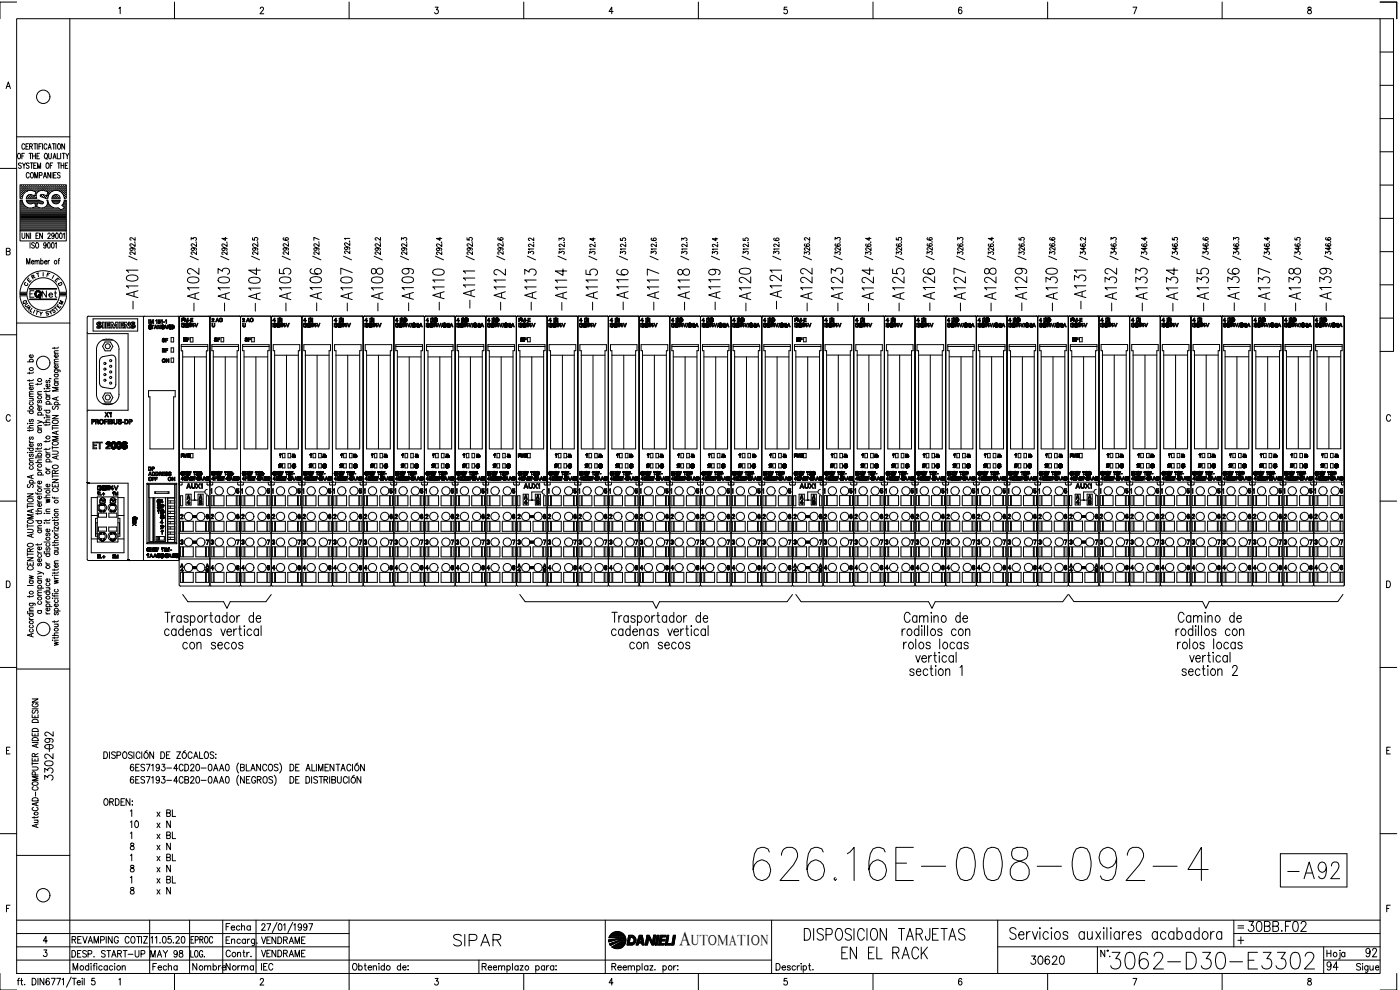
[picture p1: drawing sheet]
<svg xmlns="http://www.w3.org/2000/svg" width="420mm" height="297mm" viewBox="0 0 420 297" stroke-linecap="round" stroke-linejoin="round" font-family="sans-serif">
<defs><g id="words">
<text font-size="15" x="224.7" y="265.3">626.16E-008-092-4</text>
<text font-size="9.3" x="332" y="292.1">3062-D30-E3302</text>
<text font-size="8.8" x="385.2" y="264.9">-A92</text>
<g font-size="7.1">
<text x="42.3" y="93.8" transform="rotate(-90 42.3 93.8)">-A101</text>
<text x="60.7" y="94.5" transform="rotate(-90 60.7 94.5)">-A102</text>
<text x="69.8" y="94.5" transform="rotate(-90 69.8 94.5)">-A103</text>
<text x="79" y="94.5" transform="rotate(-90 79 94.5)">-A104</text>
<text x="88.2" y="94.5" transform="rotate(-90 88.2 94.5)">-A105</text>
<text x="97.4" y="94.5" transform="rotate(-90 97.4 94.5)">-A106</text>
<text x="106.5" y="94.5" transform="rotate(-90 106.5 94.5)">-A107</text>
<text x="115.7" y="94.5" transform="rotate(-90 115.7 94.5)">-A108</text>
<text x="161.9" y="94.2" transform="rotate(-90 161.9 94.2)">-A113</text>
<text x="171.1" y="94.2" transform="rotate(-90 171.1 94.2)">-A114</text>
<text x="180.3" y="94.2" transform="rotate(-90 180.3 94.2)">-A115</text>
<text x="189.4" y="94.2" transform="rotate(-90 189.4 94.2)">-A116</text>
<text x="198.6" y="94.2" transform="rotate(-90 198.6 94.2)">-A117</text>
<text x="207.8" y="94.2" transform="rotate(-90 207.8 94.2)">-A118</text>
<text x="217" y="94.2" transform="rotate(-90 217 94.2)">-A119</text>
<text x="226.1" y="94.5" transform="rotate(-90 226.1 94.5)">-A120</text>
<text x="263.2" y="94.5" transform="rotate(-90 263.2 94.5)">-A124</text>
<text x="272.3" y="94.5" transform="rotate(-90 272.3 94.5)">-A125</text>
<text x="281.5" y="94.5" transform="rotate(-90 281.5 94.5)">-A126</text>
<text x="290.7" y="94.5" transform="rotate(-90 290.7 94.5)">-A127</text>
<text x="299.9" y="94.5" transform="rotate(-90 299.9 94.5)">-A128</text>
<text x="309" y="94.5" transform="rotate(-90 309 94.5)">-A129</text>
<text x="318.2" y="94.5" transform="rotate(-90 318.2 94.5)">-A130</text>
<text x="354.5" y="94.5" transform="rotate(-90 354.5 94.5)">-A134</text>
<text x="363.7" y="94.5" transform="rotate(-90 363.7 94.5)">-A135</text>
<text x="372.9" y="94.5" transform="rotate(-90 372.9 94.5)">-A136</text>
<text x="382.1" y="94.5" transform="rotate(-90 382.1 94.5)">-A137</text>
<text x="391.2" y="94.5" transform="rotate(-90 391.2 94.5)">-A138</text>
<text x="400.4" y="94.5" transform="rotate(-90 400.4 94.5)">-A139</text>
<text x="134.8" y="285">SIPAR</text>
<text x="251.5" y="288.9">EN EL RACK</text>
</g>
<g font-size="6.6">
<text x="124.9" y="94.5" transform="rotate(-90 124.9 94.5)">-A109</text>
<text x="134.1" y="94.2" transform="rotate(-90 134.1 94.2)">-A110</text>
<text x="143.2" y="93.8" transform="rotate(-90 143.2 93.8)">-A111</text>
<text x="152.4" y="94.2" transform="rotate(-90 152.4 94.2)">-A112</text>
<text x="235.3" y="93.8" transform="rotate(-90 235.3 93.8)">-A121</text>
<text x="244.5" y="94.5" transform="rotate(-90 244.5 94.5)">-A122</text>
<text x="253.6" y="94.5" transform="rotate(-90 253.6 94.5)">-A123</text>
<text x="326.7" y="93.8" transform="rotate(-90 326.7 93.8)">-A131</text>
<text x="335.8" y="94.5" transform="rotate(-90 335.8 94.5)">-A132</text>
<text x="345" y="94.5" transform="rotate(-90 345 94.5)">-A133</text>
<text x="373.2" y="280.8">30BB.F02</text>
</g>
<text font-size="6.2" x="396.9" y="292.5">94</text>
<text font-size="5.9" x="203.8" y="283.6">A</text>
<g font-size="5.7">
<text x="16.9" y="225.8" transform="rotate(-90 16.9 225.8)">092</text>
<text x="16.9" y="235.3" transform="rotate(-90 16.9 235.3)">3302-</text>
<text x="308" y="290.7">30620</text>
<text x="408.5" y="288.2">92</text>
</g>
<g font-size="5.3">
<text x="66.7" y="280.5">Fecha</text>
<text x="44.1" y="288.6">MAY 98</text>
<text x="56.8" y="292.5">Nombre</text>
<text x="66.7" y="292.5">Norma</text>
</g>
<g font-size="4.9">
<text x="11.3" y="90.3">Net</text>
<text x="53.6" y="195.8">con secos</text>
<text x="187.7" y="195.8">con secos</text>
<text x="77.3" y="288.2">VENDRAME</text>
</g>
<text font-size="4.4" x="207.4" y="283.6">UTOMATION</text>
<g font-size="4">
<text x="37.4" y="79">/</text>
<text x="55.7" y="79">/</text>
<text x="64.9" y="79">/</text>
<text x="74.1" y="79">/</text>
<text x="83.6" y="79">/</text>
<text x="92.8" y="79">/</text>
<text x="102" y="79">/</text>
<text x="111.1" y="79">/</text>
<text x="118.9" y="79">/</text>
<text x="129.5" y="79">/</text>
<text x="138.6" y="79">/</text>
<text x="147.8" y="79">/</text>
<text x="157" y="79">/</text>
<text x="166.2" y="79">/</text>
<text x="175.3" y="79">/</text>
<text x="184.5" y="79">/</text>
<text x="193.7" y="79">/</text>
<text x="203.2" y="79">/</text>
<text x="212.4" y="79">/</text>
<text x="221.5" y="79">/</text>
<text x="230.7" y="79">/</text>
<text x="239.9" y="79">/</text>
<text x="249.1" y="79">/</text>
<text x="258.2" y="79">/</text>
<text x="267.4" y="79">/</text>
<text x="276.6" y="79">/</text>
<text x="285.8" y="79">/</text>
<text x="294.9" y="79">/</text>
<text x="304.4" y="79">/</text>
<text x="313.6" y="79">/</text>
<text x="322.8" y="79">/</text>
<text x="332" y="79">/</text>
<text x="341.1" y="79">/</text>
<text x="350.3" y="79">/</text>
<text x="359.5" y="79">/</text>
<text x="368.7" y="79">/</text>
<text x="377.8" y="79">/</text>
<text x="387" y="79">/</text>
<text x="396.2" y="79">/</text>
<text x="12.7" y="84.3">F</text>
<text x="14.5" y="94.9">S</text>
</g>
<g font-size="3.5">
<text x="6" y="86.8">C</text>
<text x="16.2" y="86.8">D</text>
<text x="370.4" y="279.8">=</text>
</g>
</g></defs>
<!-- layer: 0 -->
<g fill="none" stroke="#000" stroke-width=".3">
<path d="M39.5 74.4h.2a.42 .42 0 0 1 .1 .6 .42 .42 0 0 1-.7 0 .42 .42 0 0 1 .1-.6h1.1l.3 .3-.3 .4M40.5 72.6l-.1 .1M40.6 73.1v.8l-.8-.6a.43 .43 0 0 0-.6-.1 .43 .43 0 0 0-.1 .6l.3 .1M40.6 71.3v.8l-1.3-.8-.3 .1v.4l.4 .2M57.4 72v-.7l.6 .4a.47 .47 0 0 1 .7-.4 .47 .47 0 0 1 0 .8M57.9 74.4h.2a.42 .42 0 0 1 .1 .6 .42 .42 0 0 1-.6 0 .42 .42 0 0 1 0-.6h1.1l.3 .3-.2 .4M58.9 72.6l-.1 .1M59 73.1v.8l-.8-.6a.43 .43 0 0 0-.6-.1 .43 .43 0 0 0-.1 .6l.2 .1M67.1 74.4l.4 .2a.42 .42 0 0 1-.5 .6 .42 .42 0 0 1-.2-.7l1.3 .1-.2 .5M67.6 71.2v.9l-1-.6h1.6M68.1 72.6l-.1 .1M68.2 73.1v.8l-1-.7h-.5l-.1 .6 .4 .1"/>
<path d="M75.8 71.4v.6h.7a.48 .48 0 0 1 0-.7 .48 .48 0 0 1 .7 .1 .48 .48 0 0 1-.2 .7M76.3 74.4a.39 .39 0 0 1 .4 .4 .39 .39 0 0 1-.5 .3l-.4-.3a.92 .92 0 0 1 1.6 0l-.3 .3M77.3 72.6h-.1M77.4 73.1v.8l-1-.7a.38 .38 0 0 0-.6 .2 .38 .38 0 0 0 .4 .5M85.2 71.4l-.2 .2a.92 .92 0 0 0 1.6 .1 .48 .48 0 0 0-.6-.4 .48 .48 0 0 0-.4 .6l.4 .2M85.5 74.3l.4 .2a.43 .43 0 0 1-.1 .6 .43 .43 0 0 1-.6-.1 .43 .43 0 0 1 0-.6l1.3 .1 .1 .3-.2 .2M86.5 72.5l-.1 .1M86.6 73.1v.8l-1.3-.8-.3 .5 .3 .3M94.7 74.4l.4 .1a.42 .42 0 0 1-.5 .6 .42 .42 0 0 1-.2-.7l1.3 .1-.2 .6M95.7 72.6h-.1M95.8 73.1v.8l-1-.7a.38 .38 0 0 0-.6 .2 .38 .38 0 0 0 .4 .5M95.8 71.9l-1.6-.7v.9"/>
<path d="M103.9 74.1l.4 .2a.43 .43 0 0 1-.5 .6 .43 .43 0 0 1-.2-.7h1.1l.3 .3-.3 .3M104.9 72.3l-.1 .1M105 72.8v.8l-1.3-.8-.3 .5 .4 .3M105 71.5h-1.6l.3 .3M113.1 74.4a.4 .4 0 0 1 .5 .4 .4 .4 0 0 1-.6 .3l-.4-.3a.92 .92 0 0 1 1.6 0l-.2 .3M114.1 72.6h-.1M114.2 73.1v.8l-1-.7a.39 .39 0 0 0-.6 .1 .39 .39 0 0 0 .3 .6M114.2 71.2v.9l-1-.7a.39 .39 0 0 0-.6 .1 .39 .39 0 0 0 .3 .5M120.5 72v-.7l.6 .4a.47 .47 0 0 1 .7-.4 .47 .47 0 0 1 0 .8M121 74.4h.2a.42 .42 0 0 1 .1 .6 .42 .42 0 0 1-.6 0 .42 .42 0 0 1 0-.6h1.1l.3 .3-.2 .4M122 72.6v.1M122.1 73.1v.8l-.8-.6a.43 .43 0 0 0-.6-.1 .43 .43 0 0 0-.1 .6l.3 .1"/>
<path d="M131.5 74.4a.39 .39 0 0 1 .5 .4 .39 .39 0 0 1-.6 .4l-.4-.4a.92 .92 0 0 1 1.6 .1l-.3 .2M132 71.2v.9l-1-.6h1.6M132.5 72.6l-.1 .1M132.6 73.1v.9l-1-.8a.38 .38 0 0 0-.6 .2 .38 .38 0 0 0 .4 .5M140.2 71.4v.6h.7a.48 .48 0 0 1 0-.7 .48 .48 0 0 1 .7 .1 .48 .48 0 0 1-.1 .7M140.7 74.4a.4 .4 0 0 1 .5 .4 .4 .4 0 0 1-.6 .3l-.4-.3a.92 .92 0 0 1 1.6 0l-.2 .3M141.7 72.6h-.1M141.8 73.1v.8l-1-.7a.39 .39 0 0 0-.6 .1 .39 .39 0 0 0 .3 .6M149.6 71.4h-.1a.78 .78 0 0 0 .6 .8 .78 .78 0 0 0 .9-.5 .44 .44 0 0 0-.6-.4 .44 .44 0 0 0-.2 .7l.3 .1M149.9 74.3l.5 .4a.46 .46 0 0 1-.6 .4 .46 .46 0 0 1-.3-.6 .79 .79 0 0 1 .9-.3 .79 .79 0 0 1 .5 .8h-.2M150.9 72.5l-.1 .1M151 73.1v.8l-1.3-.8-.3 .5 .4 .2"/>
<path d="M160.1 72.7l-.1 .1M160.2 73.2v.8l-1-.7a.39 .39 0 0 0-.6 .2 .39 .39 0 0 0 .4 .5M160.2 71.4v.8l-1.3-.8-.3 .5 .4 .3M167.8 72.1v-.7l.6 .4a.49 .49 0 0 1 .7-.4 .49 .49 0 0 1 .1 .8h-.1M169.3 72.7l-.1 .1M169.4 73.2v.8l-1-.7a.39 .39 0 0 0-.6 .2 .39 .39 0 0 0 .3 .5M178.1 71.4v.8l-1.1-.5h1.6M178.5 72.8h-.1M178.6 73.2v.9l-1.3-.8-.3 .5 .4 .2M186.2 71.5v.6l.7 .1a.48 .48 0 0 1 0-.7 .48 .48 0 0 1 .7 0 .48 .48 0 0 1-.1 .7M187.7 72.7l-.1 .1M187.8 73.2v.8l-1-.7a.39 .39 0 0 0-.6 .2 .39 .39 0 0 0 .4 .5"/>
<path d="M195.6 71.4l-.1 .1a.79 .79 0 0 0 .6 .8 .79 .79 0 0 0 .9-.5 .44 .44 0 0 0-.6-.4 .44 .44 0 0 0-.2 .7l.3 .1M196.9 72.7l-.1 .1M197 73.2v.8l-.8-.6a.43 .43 0 0 0-.6-.1 .43 .43 0 0 0-.1 .6h.3M204.6 72.1v-.7l.6 .4a.46 .46 0 0 1 .7-.4 .46 .46 0 0 1 0 .8M206.1 72.7l-.1 .1M206.2 73.2v.8l-1-.7a.38 .38 0 0 0-.6 .2 .38 .38 0 0 0 .4 .5M214.8 71.4v.8l-1-.5h1.6M215.3 72.8h-.1M215.4 73.2v.9l-1.3-.8-.3 .5 .4 .2M223 71.5v.6l.7 .1a.48 .48 0 0 1 0-.7 .48 .48 0 0 1 .7 0 .48 .48 0 0 1-.1 .7M224.5 72.7v.1M224.6 73.2v.8l-1-.7a.38 .38 0 0 0-.6 .2 .38 .38 0 0 0 .4 .5"/>
<path d="M232.4 71.4l-.1 .1a.78 .78 0 0 0 .6 .9 .78 .78 0 0 0 .9-.6 .45 .45 0 0 0-.4-.5 .45 .45 0 0 0-.5 .4 .45 .45 0 0 0 .4 .5M233.7 72.7l-.1 .1M233.8 73.2v.8l-1.3-.8-.3 .5 .4 .2M241.6 73.2l-.1 .1a.79 .79 0 0 0 .6 .8 .79 .79 0 0 0 .9-.5 .46 .46 0 0 0-.5-.5 .46 .46 0 0 0-.4 .6l.3 .2M242.9 72.6h-.1M243 74.3v.8l-1.1-.7-.5 .2 .1 .4 .3 .1M243 71.2v.9l-1-.7a.39 .39 0 0 0-.6 .1 .39 .39 0 0 0 .4 .5M250.6 72v-.7l.6 .4a.47 .47 0 0 1 .7-.5 .47 .47 0 0 1 0 .9M250.8 73.2l-.2 .2a.9 .9 0 0 0 1.6 .1 .46 .46 0 0 0-.7-.4 .46 .46 0 0 0-.1 .8h.3M252.1 72.6h.1M252.2 74.3v.8l-1.2-.8-.3 .2v.5l.3 .1M260 73.2l-.2 .2a.92 .92 0 0 0 1.6 .1 .46 .46 0 0 0-.7-.3 .46 .46 0 0 0-.1 .7h.3"/>
<path d="M260.9 71.2v.9l-1.1-.6h1.6M261.3 72.6l-.1 .1M261.4 74.3v.9l-1.3-.8-.3 .5 .4 .2M269 71.4v.6h.7a.47 .47 0 0 1 0-.7 .47 .47 0 0 1 .7 .1 .47 .47 0 0 1-.1 .7M269.2 73.2h-.1a.79 .79 0 0 0 .6 .8 .79 .79 0 0 0 .9-.4 .44 .44 0 0 0-.6-.4 .44 .44 0 0 0-.2 .7h.3M270.5 72.6h.1M270.6 74.3v.8l-1.1-.8-.5 .3 .1 .4 .3 .1M278.4 73.1l-.1 .1a.78 .78 0 0 0 .5 .8 .78 .78 0 0 0 .9-.3 .42 .42 0 0 0-.4-.6 .42 .42 0 0 0-.2 .7l.2 .1M278.4 71.3l-.2 .3a.9 .9 0 0 0 1.6 0 .44 .44 0 0 0-.7-.3 .44 .44 0 0 0 0 .7h.2M279.7 72.5v.1M279.8 74.2v.9l-.7-.6-.8-.1-.1 .4 .4 .2M287.4 72v-.7l.6 .4a.48 .48 0 0 1 .7-.5 .48 .48 0 0 1 0 .9"/>
<path d="M287.6 73.2l-.2 .2a.94 .94 0 0 0 1.6 .1 .46 .46 0 0 0-.6-.4 .46 .46 0 0 0-.2 .8h.3M288.9 72.6h-.1M289 74.3v.8l-1.3-.8-.3 .5 .4 .3M296.8 73.2l-.1 .1a.78 .78 0 0 0 .6 .8 .78 .78 0 0 0 .9-.5 .46 .46 0 0 0-.6-.5 .46 .46 0 0 0-.3 .7l.4 .1M297.7 71.2v.9l-1.1-.6h1.6M298.1 72.6v.1M298.2 74.3v.9l-1.1-.8-.5 .2v.3l.4 .2M305.8 71.4v.6h.7a.48 .48 0 0 1 0-.7 .48 .48 0 0 1 .7 .1 .48 .48 0 0 1-.1 .7M306 73.2l-.2 .2a.94 .94 0 0 0 1.6 .1 .46 .46 0 0 0-.6-.4 .46 .46 0 0 0-.1 .8h.2M307.3 72.6h.1M307.4 74.3v.8l-1.3-.8-.3 .5 .4 .3M315.3 73.1l-.2 .1a.78 .78 0 0 0 .6 .8 .78 .78 0 0 0 .9-.5 .47 .47 0 0 0-.5-.4 .47 .47 0 0 0-.4 .6l.4 .2"/>
<path d="M315.3 71.3l-.3 .3a.94 .94 0 0 0 1.6 0 .48 .48 0 0 0-.6-.3 .48 .48 0 0 0-.3 .6l.4 .1M316.5 72.5l-.1 .1M316.6 74.2v.9l-1.3-.8-.3 .5 .4 .2M324.4 73.2h-.1a.79 .79 0 0 0 .6 .8 .79 .79 0 0 0 .9-.4 .44 .44 0 0 0-.6-.4 .44 .44 0 0 0-.2 .7h.3M325.3 74.2v.9l-1.1-.6h1.6M325.7 72.6h.1M325.8 71.2v.9l-1.1-.8-.4 .1v.5l.3 .1M333.4 72v-.7l.6 .4a.47 .47 0 0 1 .7-.5 .47 .47 0 0 1 0 .9M333.6 73.2l-.2 .2a.92 .92 0 0 0 1.6 .1 .46 .46 0 0 0-.6-.4 .46 .46 0 0 0-.1 .8h.2M334.5 74.2v.9l-1.1-.6h1.6M334.9 72.5v.1M342.9 73.2l-.2 .1a.78 .78 0 0 0 .6 .8 .78 .78 0 0 0 .9-.5 .47 .47 0 0 0-.5-.5 .47 .47 0 0 0-.4 .6l.4 .2"/>
<path d="M343.7 74.2v.9l-1.1-.6h1.6M343.7 71.2v.9l-1.1-.6h1.6M344.1 72.6h-.1M351.8 71.4v.6h.7a.47 .47 0 0 1 .1-.7 .47 .47 0 0 1 .6 .1 .47 .47 0 0 1-.1 .7M352 73.2l-.2 .3a.91 .91 0 0 0 1.6 0 .46 .46 0 0 0-.6-.4 .46 .46 0 0 0-.3 .6l.4 .2M352.9 74.2v.9l-1.1-.6h1.6M353.4 72.5l-.1 .1M361.2 73.1l-.2 .3a.94 .94 0 0 0 1.6 0 .46 .46 0 0 0-.6-.3 .46 .46 0 0 0-.1 .7l.2 .1M361.2 71.3l-.2 .3a.94 .94 0 0 0 1.6 0 .46 .46 0 0 0-.6-.4 .46 .46 0 0 0-.1 .8h.2M362.1 74.2v.9l-1.1-.6h1.6M362.5 72.5v.1M370.2 72v-.7l.6 .4a.47 .47 0 0 1 .8-.5 .47 .47 0 0 1-.1 .9"/>
<path d="M370.5 73.2l-.3 .2a.92 .92 0 0 0 1.6 .1 .48 .48 0 0 0-.6-.4 .48 .48 0 0 0-.3 .6l.4 .2M371.3 74.2v.9l-1.1-.6h1.6M371.7 72.5l-.1 .1M379.6 73.2l-.1 .1a.79 .79 0 0 0 .6 .8 .79 .79 0 0 0 .9-.5 .44 .44 0 0 0-.6-.4 .44 .44 0 0 0-.2 .7h.3M380.5 74.2v.9l-1.1-.6h1.6M380.5 71.2v.9l-1.1-.6h1.6M381 72.6h-.1M388.6 71.4v.6h.7a.47 .47 0 0 1 .1-.7 .47 .47 0 0 1 .6 .1 .47 .47 0 0 1-.1 .7M388.8 73.2l-.2 .2a.92 .92 0 0 0 1.6 .1 .46 .46 0 0 0-.6-.4 .46 .46 0 0 0-.1 .8h.2M389.7 74.2v.9l-1.1-.6h1.6M390.1 72.5v.1M398.1 73.1l-.2 .1a.79 .79 0 0 0 .6 .8 .79 .79 0 0 0 .9-.5 .44 .44 0 0 0-.6-.4 .44 .44 0 0 0-.1 .7l.2 .1"/>
<path d="M398.1 71.3l-.2 .1a.78 .78 0 0 0 .6 .8 .78 .78 0 0 0 .9-.5 .46 .46 0 0 0-.6-.5 .46 .46 0 0 0-.3 .7l.4 .1M398.9 74.2v.9l-1.1-.6h1.6M399.3 72.5l-.1 .1M26.2 95.2v72.7M26.2 99.8l.3 .3h11.9v23h-11.9M26.5 94.9h27M26.5 94.9l-.3 .3M27.9 95.7h13.4v3.6h-13.4zM29.4 97.6h.1M29.6 97.1h.1M29.6 97.1l.2-.2 .5 .1v-.3a.76 .76 0 0 0-.8-.1 .76 .76 0 0 0-.4 .7l.7 .6M29.6 97.1v.1"/>
<path d="M29.6 97.2l.2 .1M29.7 97.2l.1 .1a.59 .59 0 0 1 .6 .6 .59 .59 0 0 1-.6 .6l-.7-.1v-.4l.7 .1M29.8 97.8l.1 .1M29.8 98.1h.1M29.9 97.9v.2M29.9 98h.1M30.7 96.7h.5v1.7h-.5zM31.7 96.7h1.2v.3h-.8v.4h.8v.3h-.8v.4h.8v.3h-1.2zM33.3 96.7h.6l.4 1 .5-1h.6v1.7h-.5v-1.1l-.5 1.1h-.3l-.5-1.1v1.1h-.3zM35.8 96.7h1.3v.3h-.8v.4h.7v.3h-.7v.4h.8v.3h-1.3zM37.4 96.7h.6l.6 1v-1h.3v1.7h-.5l-.6-1.1v1.1h-.4zM39.8 97.2h.1"/>
<path d="M39.8 97.7v.1M39.8 97h.6v-.3a.81 .81 0 0 0-1.2 .4l.1 .3 .5 .3M39.8 97.8l.3 .1M39.9 96.9l-.2 .1 .2 .3M39.9 97.3h.1M39.9 97.3l.6 .4a.77 .77 0 0 1-.4 .8 .77 .77 0 0 1-.9-.1v-.4h.9M39.9 97.8l.1 .3M40 97.3h.1M40.1 98h.1M43.1 95.2v72.8l.2 .2M44.6 97.8h.1M44.6 97.9h.1"/>
<path d="M44.6 98.4h.1M44.6 98.5h.1M44.6 98.3h.1M44.6 97.8v.2M44.6 98.3v.2M44.6 97.7h.1M44.6 98h.1M44.6 96v1h.2v-1M44.6 98l.1 .1M44.6 98.5l.1 .1M44.6 97.7v.1M44.7 97.6h.1"/>
<path d="M44.7 98.6h.1M44.7 97.6l-.1 .1M44.7 97.8h.1M44.7 98.3h.1M44.7 97.9h.1M44.7 98.4h.1M44.7 98.1h.1M44.7 98.3v.2M44.7 97.7h.1M44.7 98.5h.1M44.7 97.7v.2M44.7 98.5h.4"/>
<path d="M44.8 97.7h.1M44.8 97.6h.1M44.8 98.5h.1M44.8 98h.1M44.8 97.9h.1M44.8 98.6h.1M44.8 98.1h.1M44.8 97.6h-.1M44.8 97.7l-.1 .1M44.8 97.9v.1M44.8 97.7h.2M44.8 97.6h.3"/>
<path d="M44.8 98.6v.1M44.8 98.7h.2M44.8 98.1l.2 .1M44.8 98h.2M44.9 98.7h.1M44.9 97.6h.1M45 97.7h.1M45 98.5h.1M45 98.7h.1M45 97.6h.1M45 98.6v.1M45 98.2h.1"/>
<path d="M45 98h.1M45 98.6h.1M45 96h.3l.3 .8 .2-.8h.3v1l-.1-.9-.4 .9h-.1l-.3-.9-.2 .9zM45 97.7l.1 .1M45 98.1h.2M45.1 98.5h.1M45.1 97.6h.1M45.1 97.7v.2M45.1 98.2v.1M45.1 98.6h.1M45.1 98.4h.1M45.1 97.8h.1"/>
<path d="M45.1 98.3h.1M45.1 98.2h.1M45.1 98.1h.1M45.1 97.9h.2M45.2 98.6h.1M45.2 98.4h.1M45.2 98.3h.1M45.2 97.6h.1M45.2 98.1h.1M45.2 98.1l.1 .1M45.2 98.3v.1M45.2 97.7h.1"/>
<path d="M45.2 98.2h.1M45.2 97.6l.1 .3M45.3 98.5h.1M45.3 97.8h.1M45.3 98.2h.1M45.3 98.4l-.3 .2M45.3 98.4h.1M45.3 98.3h.1M45.3 98.2v.2M45.4 97.6h.8l-.4 .1v.9l-.1-.9zM46.7 97.6l.5 1-.3-.2h-.4l-.2 .2zM46.7 97.7l.2 .5h-.4z"/>
<path d="M46.9 96.1l.3-.1v1zM47.3 97.6l.7 .9 .1-.9v1l-.6-.8-.2 .8zM47.6 96.4l.1-.3 .4-.1h-.6v.6l.4-.1 .1 .1-.1 .3-.3-.1M47.6 96.4h.1M47.6 96.8h.1M47.7 96.4h.3l.1 .4-.5 .2v-.2M48.4 96.2l.3-.2v1l-.1-.8zM48.6 98.5h.1M48.6 98.6h.1M48.6 97.6h.1M48.6 97.7h.1M48.6 97.6h-.3v1h.6"/>
<path d="M48.6 97.6h.3M48.7 97.7h.1M48.7 97.6h.1M48.7 98.5h.1M48.7 98.6h.1M48.7 97.7l.2 .1M48.7 97.7h-.2v.8h.3M48.8 98.5h.1M48.8 97.6h.1M48.8 97.7h.1M48.8 98.6h.1M48.9 98.5h.1"/>
<path d="M48.9 98.6h.1M48.9 97.8h.1M48.9 97.6h.1M48.9 98.4l-.1 .1M48.9 98.4h.1M48.9 97.8v.2M48.9 98.5v.1M48.9 97.6l.1 .2M48.9 98.2h.1M48.9 98.3h.1M48.9 97.9h.1M48.9 98h.1"/>
<path d="M48.9 97.7h.1M48.9 97.7l.1 .1M48.9 98.2v.2M49 98.5h.1M49 98h.1M49 98.1h.1M49 98.2h.1M49 97.7h.1M49 98v.2M49 98.2h-.1M49 98.4h.1M49 97.8h.1"/>
<path d="M49 98.5h-.1M49 97.8l.1 .1M49.1 98.3h.1M49.1 97.9h.1M49.1 97.9v.3M49.1 98.4h-.1M49.1 96.6l.3 .1zM49.1 98h.1M49.1 98.1h.1M49.1 98.2h.1M49.1 98.2v.2M49.6 97.6l.5 1-.2-.2h-.5l-.2 .2z"/>
<path d="M49.7 96.2l.3-.2v1l-.1-.8zM49.7 97.7l.2 .5h-.4zM50.6 97.7h.1M50.7 98.2h.1M50.7 98h.1M50.7 97.6h.1M50.7 97.6h-.4v1l.1-.4h.5M50.7 97.7h.1M50.7 97.6h.2M50.7 97.7l.1 .1M50.7 97.7h-.3v.3h.5M50.8 98h.1"/>
<path d="M50.8 97.6h.1M50.8 98.2v.1M50.8 98.1h.1M50.8 98.3h.1M50.8 98.2h.1M50.8 97.7h.1M50.8 98.3l.1 .3M50.8 97.9h.1M50.8 98.5h.1M50.8 97.8h.1M50.8 98.6h.2M50.8 97.8l.1 .4"/>
<path d="M50.9 98.1h.1M50.9 98.6h.1M50.9 98.2h.1M50.9 97.6h.1M50.9 98h.1M50.9 98.3h.1M50.9 97.7h.1M50.9 97.6v.4M50.9 98.2l.1 .4M51 97.9h.1M51 97.8h.1M51 98.6h.1"/>
<path d="M51 98.5h.1M51 98.4h.1M51.5 97.7h.1M51.5 97.6h.1M51.5 97.6h-.3v1h.6M51.5 97.6h.3M51.6 97.7h.1M51.6 98.5h.1M51.6 98.6h.1M51.6 97.7l.1 .1M51.6 97.7h-.3v.8l.4-.1M51.6 97.6h.1"/>
<path d="M51.7 97.7v.1M51.7 98.4h.1M51.7 98.6h.1M51.7 97.8h.1M51.7 97.6h.1M51.8 98.4h.1M51.8 98.5h.1M51.8 98.6h.1M51.8 98.3h.1M51.8 97.9h.1M51.8 97.6h.1M51.8 97.6v.1"/>
<path d="M51.8 98.3v.1M51.8 98.5v.1M51.8 98.4l-.1 .1M51.8 98.1h.1M51.8 98.2h.1M51.8 98h.1M51.8 97.7h.1M51.8 97.9v.4M51.9 98.5h.1M51.9 97.7h.1M51.9 97.8v.7M51.9 98.5h-.1"/>
<path d="M51.9 97.9h.1M51.9 98.3h.1M51.9 98.1h.1M51.9 98.2h.1M51.9 98h.1M53.8 95.2v50.3h.8l.1-.8M54.8 97h.1M54.8 97.1h.1M54.9 97.9h.1M54.9 98.1h.1M54.9 97h-.5v1.1l.8-.2M54.9 97v.1"/>
<path d="M54.9 97.1h.1M54.9 97.1h.2M55 97.9h.1M55 97.2h.1M55 97.1h.1M55 98.1h.1M55 97.2l.1 .6M55 98v.1M55.1 97.9h.1M55.1 98h.1M55.1 97.3h.1M55.1 97.1h.1"/>
<path d="M55.1 97.3l-.5-.2v.8h.4M55.1 97.8h.1M55.2 98h.1M55.2 97.7h.1M55.2 97.6h.1M55.2 97.5h.1M55.2 97.4h.1M55.2 97.1h.1M55.2 97.7l-.2 .2M55.2 97.1v.1M55.2 97.2h.1M55.2 97.2v.1"/>
<path d="M55.2 97.9h.1M55.2 97.3h.1M55.3 97.7h.1M55.3 97.8h.1M55.3 97.4h.1M55.3 97.3h.1M55.3 97.8l-.1 .1M55.3 97.3v.5M55.3 97.6h.1M55.3 97.5h.1M55.5 97.5h.1M55.5 97.6h.1"/>
<path d="M55.5 97.4h.1M55.5 97.3h.1M55.5 97.8h.1M55.5 97.7h.1M55.5 97.3v.5M55.6 97.2h.1M55.6 97.9h.1M55.6 97.8v.1M55.6 97.1h.1M55.6 97.2l-.1 .1M55.6 97.1v.2M55.6 97.9l.1 .1"/>
<path d="M55.7 97.1h.1M55.7 97.4h.1M55.7 97.5h.1M55.7 97.6h.1M55.7 97.7h.1M55.7 98h.1M55.7 97.4v.3M55.7 97.3h.1M55.7 97.8h.1M55.7 98h.6M55.7 97.7l.1 .2M55.8 97.9h.1"/>
<path d="M55.8 97.2l-.1 .2M55.8 98v.1M55.8 97.2h.1M55.8 97.1h.1M55.8 98.1h.1M55.8 97.2h.4M55.8 97.1h-.1M55.8 97h.1M55.8 97l.4 .1M55.8 97.1l-.1 .2M55.8 97v.1M55.9 97.1h.1"/>
<path d="M55.9 98.1h.1M55.9 97.9h.1M55.9 97h.1M55.9 98h.1M55.9 97.9v.1M56 97.1h.1M56 97h.1M56 98.1h.1M56 98h.1M56.1 97.9l-.1 .1M56.1 97.9h.1M56.1 98.1h.1"/>
<path d="M56.1 97.1h.1M56.1 97h.1M56.2 97.9h.1M56.2 97.2h.1M56.2 97.1h.1M56.2 98h.1M56.2 97.3h.1M56.2 97.9h-.1M56.2 97.3h.2M56.2 97.2v.1M56.3 98h.1M56.3 97.1h.1"/>
<path d="M56.3 97.9h.1M56.3 97.2h.1M56.3 97.9v.1M56.3 97.1l.1 .1M56.4 97.9h.1M56.4 97.3h.1M56.4 97.9h-.2M56.4 97.9h-.1M56.4 97.2v.1M56.6 97.2h.1M56.6 97.3h.1M56.6 97.9l.7 .2-.5-.2"/>
<path d="M56.6 97.3h.2M56.6 97.2v.1M56.6 97.9h.1M56.7 97.1h.1M56.7 97.1v.1M56.7 97.9h-.1M56.7 97.8v.1M56.8 97.9h.1M56.8 97.1h.1M56.8 97.3h.1M56.8 97.2h.1M56.8 97.8h.1"/>
<path d="M56.8 97.2h.3M56.8 97.2v.1M56.8 97.1h-.1M56.9 97.2h.1M56.9 97h.1M56.9 97h.2M56.9 97l-.2 .1M56.9 97.7h.1M56.9 97.8h.1M56.9 97.1h.1M57 97.6h.1M57 97.8h.1"/>
<path d="M57 97.7h.1M57 97.1h.1M57 97h.1M57 97.7l-.2 .2M57 97.6l-.3 .3M57 97.5h.1M57.1 97.5h.1M57.1 97h.1M57.1 97.7h.1M57.1 97.4h.1M57.1 97.6h.1M57.1 97.2h.1"/>
<path d="M57.1 97.1h.1M57.1 97.6l-.1 .1M57.1 97v.1M57.1 97.3h.1M57.1 97.4v.1M57.1 97.2v.2M57.2 97.6h.1M57.2 97.1h.1M57.2 97.6h-.1M57.2 97.1v.4M57.3 97.4h.1M57.3 97.3h.1"/>
<path d="M57.3 97.2h.1M58 97h.1v.7h.2l-.2 .4-.1-.3h-.5zM58 97.2v.5h-.4zM58.4 97l.5 .9 .5-.9-.4 1.1zM63 95.2v80.3M63.6 97h.2l.1 .9h.4v-.9h.2v.7a.42 .42 0 0 1-.4 .4 .42 .42 0 0 1-.5-.4zM72.2 95.2v80.3M72.9 97l.2 .9h.4l.2-.9v.7a.42 .42 0 0 1-.4 .4 .42 .42 0 0 1-.4-.2zM81.4 95.2v80.3M82.2 97h.1M82.2 97.1h.1M82.3 97.9h.1"/>
<path d="M82.3 98.1h.1M82.3 97h.1M82.3 97.1h.1M82.3 97h-.4v1.1l.6-.1M82.3 97l.1 .1M82.4 97.9h.1M82.4 97.2h.1M82.4 97.1h.1M82.4 98.1h.1M82.4 98v.1M82.5 97.9h.1M82.5 98h.1"/>
<path d="M82.5 97.2h.1M82.5 97.1h.1M82.5 97.2l-.5-.1v.8h.5M82.5 97.3h.1M82.5 97.2v.2M82.5 97.8h.1M82.5 97.4h.1M82.5 97.1l.1 .1M82.5 97.8v.1M82.5 97.7v.2M82.6 97.7h.1M82.6 97.6h.1"/>
<path d="M82.6 97.5h.1M82.6 97.4h.1M82.6 97.4l-.1 .3M82.6 97.1v.1M82.6 97.9h.1M82.6 97.2h.1M82.6 97.9l-.1 .1M82.7 97.8h.1M82.7 97.3h.1M82.7 97.3v.5M82.7 97.2v.1M82.7 97.7h.1"/>
<path d="M82.7 97.6h.1M82.7 97.5h.1M82.7 97.4h.1M82.7 97.8l-.1 .1M82.9 97.5h.1M82.9 97.4h.1M82.9 97.6h.1M82.9 97.7h.1M82.9 97.4l.1 .3M83 97.3h.1M83 97.4h.1M83 97.7h.1"/>
<path d="M83 97.7v.2M83 97.2h.1M83 97.9h.1M83 97.2l-.1 .2M83 97.2v.2M83 97.9l.1 .1M83.1 97.1h.1M83.1 97.9h.1M83.1 97.9v.1M83.1 97.4h.1M83.1 97.5h.1M83.1 97.6h.1"/>
<path d="M83.1 97.7h.1M83.1 97.8h.1M83.1 98h.1M83.1 97.3h.1M83.1 98h.6M83.1 97.2h.1M83.1 97.2v.7M83.2 97.2h.1M83.2 97.1h.1M83.2 97.9h.1M83.2 97.2h.4M83.2 97.9h.4"/>
<path d="M83.2 97h.1M83.2 98.1h.1M83.2 97h.4M83.2 97.1h-.1M83.2 97v.1M83.3 97.1h.1M83.3 97.9h.1M83.3 98.1h.1M83.3 97h.1M83.3 97.1l-.1 .1M83.4 98.1h.1M83.4 97.9h.1"/>
<path d="M83.4 97h.1M83.4 97.1h.1M83.4 97.9v.1M83.4 98h.1M83.5 97h.1M83.5 97.9h.1M83.5 97.1h.1M83.5 98.1h.1M83.6 97h.1M83.6 97.1l.1 .1M83.6 97.9h.1M83.6 98h.1"/>
<path d="M83.6 97.2h.1M83.6 97.1h.1M83.6 97v.1M83.7 97.9h.1M83.7 98h.1M83.7 97.3h.1M83.7 97.2v.1M83.7 97.1h.1M83.7 97.9v.1M83.8 97.9h.1M83.8 97.2h.1M83.8 97.8l-.1 .1"/>
<path d="M83.8 97.1l-.1 .2M83.8 97.8v.1M83.8 97.3h.1M84.1 97.2h.1M84.1 97.3h.1M84.1 97.1h.1M84.1 97.9h.1M84.1 97.1v.2M84.2 97.1h.1M84.2 97.8h.1M84.2 97.2h.1M84.2 97.9h.1"/>
<path d="M84.2 97.3h.1M84.2 97.2v.1M84.2 97h.1M84.2 97h.3M84.2 97.7h.1M84.2 97.7l-.2 .4h.8l-.6-.2M84.2 97l-.1 .1M84.3 97.9h-.1M84.3 97.1h.1M84.3 97h.1M84.3 97.8v.1M84.4 97.6h.1"/>
<path d="M84.4 97h.1M84.4 97.1h.1M84.4 97.8h.1M84.4 97.6l-.1 .1M84.4 97.8h-.1M84.5 97.5h.1M84.5 97.7h.1M84.5 97.6h-.1M84.5 97.1h.1M84.5 97h.1M84.5 97.4h.1M84.5 97.4v.2"/>
<path d="M84.5 97.2h.1M84.5 97.1l-.3 .1M84.5 97.1h.2M84.5 97v.1M84.5 97.1v.3M84.6 97.6h.1M84.6 97.3h.1M84.6 97.1h.1M84.6 97.6l-.2 .2M84.6 97.5h.1M84.7 97.5h.1M84.7 97.1h.1"/>
<path d="M84.7 97.4l-.1 .2M84.7 97.1v.1M84.7 97.4h.1M84.7 97.3h.1M84.7 97.2h.1M84.7 97.2v.2M85.4 97l.1 .7h.2l-.2 .4-.1-.3h-.5zM85.4 97.2v.5h-.4zM85.9 97l.4 .9 .5-.9-.4 1.1h-.2zM90.6 95.2v80.3M91.4 97h.1M91.5 97.1h.1"/>
<path d="M91.5 97.9h.1M91.5 98.1h.1M91.5 97h.1M91.6 97.1h.1M91.6 97.9h.1M91.6 97h-.5v1.1l.6-.1M91.6 97l.1 .1M91.6 97.2h.1M91.6 98h.1M91.7 97.9h.1M91.7 97.2h.1M91.7 97.2l-.5-.1v.8h.5"/>
<path d="M91.7 97.2v.1M91.7 98h.1M91.7 97.3h.1M91.7 97.1h.1M91.7 97.8h.1M91.7 97.8v.1M91.7 97.3v.5M91.7 97.3l.1 .1M91.7 97.1l.2 .1M91.8 97.9h.1M91.8 98h.1M91.8 97.7h.1"/>
<path d="M91.8 97.6h.1M91.8 97.5h.1M91.8 97.4h.1M91.8 97.1h.1M91.8 97.9v.1M91.8 97.2h.1M91.8 97.1l.1 .2M91.9 97.9h.1M91.9 97.3h.1M91.9 97.9h-.1M91.9 97.3v.1M91.9 97.8h.1"/>
<path d="M91.9 97.7h.1M91.9 97.4h.1M91.9 97.8v.1M91.9 97.6h.1M91.9 97.5h.1M91.9 97.4v.4M92.1 97.5h.1M92.1 97.6h.1M92.2 97.4h.1M92.2 97.3h.1M92.2 97.7h.1M92.2 97.9h.1"/>
<path d="M92.2 97.9l.1 .1M92.2 97.3v.5M92.2 97.8v.1M92.2 97.2h.1M92.2 97.1v.2M92.3 97.1h.1M92.3 97.4h.1M92.3 97.5h.1M92.3 97.6h.1M92.3 97.7h.1M92.3 98h.1M92.3 97.4v.3"/>
<path d="M92.3 97.1l-.1 .1M92.3 97.3h.1M92.3 97.8h.1M92.3 98h.6M92.3 97.7l.1 .2M92.4 98h.1M92.4 97.2l-.1 .2M92.4 97.9h.1M92.4 97.2h.1M92.4 97.1h.1M92.4 97h.1M92.4 98.1h.1"/>
<path d="M92.4 97h.4M92.4 97.2h.4M92.4 97.9h.4M92.4 97.1h-.1M92.4 97v.1M92.5 97.1h.1M92.5 97.9h.1M92.5 97h.1M92.5 98.1h.1M92.6 97.9h.1M92.6 97.1h.1M92.6 97h.1"/>
<path d="M92.6 98.1h.1M92.6 98h.1M92.6 97.9v.1M92.7 97.1h.1M92.7 97h.1M92.7 98.1h.1M92.7 97.9h.1M92.8 97.9h.1M92.8 97.1h.1M92.8 97h.1M92.8 98.1h.1M92.8 97.1v.1"/>
<path d="M92.8 97v.1M92.8 98h.1M92.8 97.3h.1M92.8 97.2h.1M92.8 97.2v.1M92.9 98h.1M92.9 97.9h.1M92.9 97.1h.1M92.9 97.9v.1M92.9 97.1l.1 .1M93 97.9h.1M93 97.2h.1"/>
<path d="M93 97.3h.1M93 97.9h-.2M93 97.2l-.2 .1M93.3 97.9h.1M93.3 97.2h.1M93.3 97.3h.1M93.3 97.2v.1M93.3 97.1h.1M93.3 97.9l-.1 .2h.7l-.5-.2M93.3 97.1v.1M93.3 97.8v.1M93.4 97.9h.1"/>
<path d="M93.4 97.1h.1M93.4 97.3h.1M93.4 97.2h.1M93.4 97.7h.1M93.4 97.2h.4M93.4 97.1h-.1M93.4 97.2v.1M93.4 97.7v.1M93.5 97.1h.1M93.5 97h.1M93.5 97.7h.1M93.5 97.9h.1"/>
<path d="M93.6 97.6h.1M93.6 97.8h.1M93.6 97.1h.1M93.6 97h.1M93.6 97.7h.1M93.6 97.6l-.3 .3M93.7 97.7h.1M93.7 97.7l-.2 .2M93.7 97.4h.1M93.7 97.6h.1M93.7 97.2h.1M93.7 97h.1"/>
<path d="M93.7 97l-.3 .1M93.7 97.4l-.1 .1M93.7 97.6v.1M93.7 97l.1 .1M93.8 97.6h.1M93.8 97.4h.1M93.8 97.3h.1M93.8 97.2h.1M93.8 97.1h.1M93.8 97.2v.2M93.8 97.5v.1M93.9 97.5h.1"/>
<path d="M93.9 97.1h.1M93.9 97.1l-.1 .5M93.9 97.4h.1M93.9 97.3h.1M93.9 97.2h.1M94.6 97h.1v.7h.3l-.3 .4-.1-.3h-.5zM94.6 97.2v.5h-.4zM95 97l.5 .9 .5-.9-.4 1.1zM99.8 95.2v80.3M100.6 97h.1M100.6 97.1h.1M100.7 97.1h.1"/>
<path d="M100.7 97.9h.1M100.7 97h.1M100.7 98.1h.1M100.8 97h.1M100.8 98.1h.1M100.8 97h-.5v1.1l.6-.1M100.8 97l.1 .1M100.8 97.9h.1M100.8 97.2h.1M100.8 97.1h.1M100.8 97.1l.2 .1M100.8 98h.1"/>
<path d="M100.8 97.2l-.4-.1v.8h.5M100.9 97.9h.1M100.9 98h.1M100.9 97.8h.1M100.9 97.3h.1M100.9 97.1h.1M100.9 97.8v.1M101 97.8h.1M101 98h.1M101 97.7h.1M101 97.4h.1M101 97.3h.1"/>
<path d="M101 97.1v.1M101 97.8h-.1M101 97.3v.5M101 97.9h.1M101 97.6h.1M101 97.5h.1M101 97.2h.1M101 97.9v.1M101 97.2l.1 .2M101.1 97.8h.1M101.1 97.3h.1M101.1 97.8l-.1 .1"/>
<path d="M101.1 97.7h.1M101.1 97.6h.1M101.1 97.5h.1M101.1 97.4h.1M101.1 97.7v.1M101.1 97.4v.3M101.3 97.4h.1M101.3 97.5h.1M101.3 97.6h.1M101.3 97.7h.1M101.4 97.3h.1M101.4 97.9h.1"/>
<path d="M101.4 97.9l.1 .1M101.4 97.3l-.1 .1M101.4 97.2v.7M101.4 97.2h.1M101.5 97.5h.1M101.5 97.6h.1M101.5 98h.1M101.5 97.6v.1M101.5 97.3h.1M101.5 97.1h.1M101.5 97.4h.1M101.5 97.7h.1"/>
<path d="M101.5 97.8h.1M101.5 98h.6M101.5 97.7l.1 .2M101.5 97.4v.2M101.6 97.3h.1M101.6 97.1h.1M101.6 97.8h.1M101.6 98h.1M101.6 97.8v.1M101.6 97.2h.1M101.6 97.9h.1M101.6 97.2h.4"/>
<path d="M101.6 97.9h.2M101.6 97.1l-.2 .1M101.6 97.2l-.1 .2M101.6 97.2v.1M101.6 97h.1M101.6 98.1h.1M101.6 97h.4M101.6 97l-.2 .2M101.7 97.9h.1M101.7 98.1h.1M101.8 97.1h.1M101.8 97h.1"/>
<path d="M101.8 97.9h.1M101.8 98h.1M101.8 98.1h.1M101.9 98.1h.1M101.9 97.9h.1M101.9 97.1h.1M101.9 97h.1M102 97.9h.1M102 98.1h.1M102 97.2h.1M102 97h.1M102 97v.1"/>
<path d="M102 97.9h.2M102 98v.1M102 97.9h-.1M102 97.1h.2M102 97.2l.1 .1M102.1 98h.1M102.1 97.3h.1M102.1 97.1h.1M102.2 97.9h.1M102.2 97.1h.1M102.2 97.2h.1M102.2 97.1v.1"/>
<path d="M102.2 97.9l-.1 .1M102.2 97.3h.1M102.2 97.2l-.1 .1M102.4 97.9l.7 .2-.5-.2M102.4 97.3h.1M102.4 97.2h.1M102.4 97.3h.2M102.4 97.9h.1M102.4 97.2v.1M102.5 97.2h.1M102.5 97.1h.1M102.5 97.1v.1"/>
<path d="M102.5 97.9h-.1M102.6 97.8h.1M102.6 97.1h-.1M102.6 97.2h.1M102.6 97.1h.1M102.6 97.3h.1M102.6 97.2h.4M102.6 97.9h.1M102.7 97.7h.1M102.7 97h.1M102.7 97h.3M102.7 97.1l-.1 .2"/>
<path d="M102.7 97l-.1 .1M102.7 97.1h.1M102.7 97.7l-.2 .2M102.7 97.9h.1M102.7 97.8v.1M102.8 97.1h.1M102.8 97h.1M102.8 97.6h.1M102.9 97.5h.1M102.9 97.1h.1M102.9 97.4h.1M102.9 97.7h.1"/>
<path d="M102.9 97h.1M102.9 97.5l-.2 .2M102.9 97.7l-.2 .1M102.9 97.1l.1 .1M103 97.4h.1M103 97.6h.1M103 97.2h.1M103 97.1h.1M103 97.4h-.1M103 97v.1M103 97.6l-.1 .1M103 97.2v.1"/>
<path d="M103 97.3h.1M103 97.3l-.1 .2M103 97.5h.1M103 97.5l-.1 .1M103.1 97.4h.1M103.1 97.2h.1M103.1 97.1v.4M103.1 97.3h.1M103.8 97h.1v.7h.2l-.2 .4-.1-.3h-.5zM103.8 97.2v.5h-.4zM104.2 97l.5 .9 .5-.9-.4 1.1zM109 95.2v80.3"/>
<path d="M109.8 97h.1M109.8 97.1h.1M109.9 97.9h.1M109.9 98.1h.1M109.9 97h.1M109.9 97.1h.1M110 97.1l-.5-.1v1.1l.6-.1M110 97.1h.2M110 97.9h.1M110 97.2h.1M110 97.1h.1M110 98h.1"/>
<path d="M110.1 97.9h.1M110.1 98h.1M110.1 97.2h.1M110.1 97.1h.1M110.1 97.2l-.5-.1v.8h.5M110.1 97.2l.1 .1M110.1 97.3h.1M110.1 97.2l.1 .2M110.2 97.8h.1M110.2 98h.1M110.2 97.4h.1M110.2 97.3h.1"/>
<path d="M110.2 97.1h.1M110.2 97.8l-.1 .1M110.2 97.7l-.1 .2M110.2 97.7h.1M110.2 97.6h.1M110.2 97.5h.1M110.2 97.4v.3M110.2 97.9h.1M110.2 97.2h.1M110.2 97.9l-.1 .1M110.3 97.8h.1M110.3 97.3h.1"/>
<path d="M110.3 97.9h-.1M110.3 97.2v.7M110.3 97.7h.1M110.3 97.6h.1M110.3 97.5h.1M110.3 97.4h.1M110.5 97.5h.1M110.5 97.6h.1M110.5 97.7h.1M110.6 97.3h.1M110.6 97.4h.1M110.6 97.7h.1"/>
<path d="M110.6 97.4l-.1 .3M110.6 97.7v.2M110.6 97.2h.1M110.6 97.9h.1M110.6 97.2v.2M110.7 97.2h.1M110.7 97.9h.1M110.7 97.9l.1 .2M110.7 97.1h.1M110.7 97.4h.1M110.7 97.3h.1M110.7 97.5h.1"/>
<path d="M110.7 97.6h.1M110.7 97.7h.1M110.7 98h.1M110.7 97.8h.1M110.7 97.1l-.1 .1M110.7 97.1v.1M110.7 97.3v.5M110.7 98h.6M110.7 97.2v.1M110.7 97.8l.2 .1M110.8 97.2h.1M110.8 97.1h.1"/>
<path d="M110.8 97.9h.1M110.8 97.2h.4M110.8 97.9h.4M110.8 97h.1M110.8 98.1h.1M110.8 97h.4M110.8 97.1h-.1M110.8 97v.1M110.9 97.1h.1M110.9 97.9h.1M110.9 98.1h.1M110.9 97h.1"/>
<path d="M110.9 97.1l-.1 .1M111 98.1h.1M111 97.9h.1M111 97h.1M111 97.1h.1M111 98h.1M111 97.9v.1M111.1 97h.1M111.1 97.9h.1M111.1 97.1h.1M111.1 98.1h.1M111.2 97h.1"/>
<path d="M111.2 97.1l.1 .1M111.2 97.9h.1M111.2 98h.1M111.2 97.2h.1M111.2 97.1h.1M111.2 97v.1M111.3 97.9h.1M111.3 98h.1M111.3 97.3h.1M111.3 97.2v.1M111.3 97.1h.1M111.3 97.1l.1 .1"/>
<path d="M111.4 97.9h.1M111.4 97.2h.1M111.4 97.8h.1M111.4 97.8l-.1 .2M111.4 97.2v.1M111.4 97.3h.1M111.4 97.8l-.1 .1M111.4 97.3h-.1M111.6 97.9v.2h.8l-.6-.2M111.6 97.9h.1M111.7 97.2h.1M111.7 97.3h.1"/>
<path d="M111.7 97.1h.1M111.7 97.1v.2M111.7 97.9h.1M111.8 97.1h.1M111.8 97.8h.1M111.8 97.2h.1M111.8 97.9h.1M111.8 97.3h.1M111.8 97h.1M111.8 97h.3M111.8 97.7h.1M111.8 97l-.1 .1"/>
<path d="M111.8 97.7l-.1 .2M111.9 97.9h-.1M111.9 97.1h.1M111.9 97.8h.1M112 97.6h.1M112 97h.1M112 97.1h.1M112 97.6l-.1 .1M112 97.8h.1M112.1 97.7h.1M112.1 97.5h.1M112.1 97.1h.1"/>
<path d="M112.1 97h.1M112.1 97.4l-.1 .2M112.1 97.4h.1M112.1 97.2h.1M112.1 97.1l-.3 .2M112.1 97.1h.2M112.1 97v.1M112.1 97.1v.3M112.2 97.6h.1M112.2 97.3h.1M112.2 97.1h.1M112.2 97.6l-.2 .2"/>
<path d="M112.2 97.5h.1M112.3 97.5h.1M112.3 97.1h.1M112.3 97.4l-.1 .2M112.3 97.4h.1M112.3 97.3h.1M112.3 97.2h.1M112.3 97.1v.3M113 97h.2v.7h.1l-.1 .4-.2-.3h-.5zM113 97.2v.5h-.4zM113.5 97l.4 .9 .5-.9-.4 1.1h-.2zM118.2 95.2v80.3"/>
<path d="M119 97.1h.1M119 97h.1M119.1 97.1h.1M119.1 97.9h.1M119.1 98.1h.1M119.1 97h-.4v1.1l.6-.1M119.1 97v.1M119.1 97.1h.2M119.2 97.9h.1M119.2 98h.1M119.2 97.2h.1M119.2 97.2l-.4-.1v.8h.4"/>
<path d="M119.2 97.2l.1 .1M119.3 97.9h.1M119.3 98h.1M119.3 97.3h.1M119.3 97.1h.1M119.3 97.8l-.1 .1M119.3 97.8h.1M119.3 97.7h.1M119.3 97.4h.1M119.3 97.1l.1 .1M119.3 97.3v.1M119.3 97.7v.1"/>
<path d="M119.3 97.5h.1M119.3 97.6h.1M119.3 97.2h.1M119.3 97.9v.1M119.3 97.1l.1 .2M119.3 97.4v.2M119.3 97.6v.1M119.4 97.9h.1M119.4 97.2h.1M119.4 97.3h.1M119.4 97.9h-.1M119.4 97.8h.1"/>
<path d="M119.4 97.7h.1M119.4 97.4h.1M119.4 97.3v.6M119.5 97.7h.1M119.5 97.5h.1M119.5 97.6h.1M119.5 97.4h.1M119.5 97.7h-.1M119.6 97.4h.1M119.6 97.6h.1M119.6 97.5h.1M119.6 97.7h.1"/>
<path d="M119.7 97.3h.1M119.7 97.8h.1M119.7 97.9h.1M119.7 97.9l.1 .1M119.7 97.2v.7M119.8 97.1h.1M119.8 97.4h.1M119.8 97.6h.1M119.8 97.5h.1M119.8 97.7h.1M119.8 98h.1M119.8 97.7v.2"/>
<path d="M119.8 97.1l-.1 .1M119.8 97.4v.3M119.8 97.3h.1M119.8 97.8h.1M119.8 98h.5M119.8 97.2h.1M119.8 97.2v.2M119.8 97.9h.1M119.9 97.2h.1M119.9 97.1h.1M119.9 97h.1M119.9 97.9h.1"/>
<path d="M119.9 98.1h.1M119.9 97h.3M119.9 97.2h.4M119.9 97.2h-.1M119.9 97.1h-.1M119.9 97v.1M120 97.1h.1M120 97.9h.1M120 98.1h.1M120 97h.1M120 97.9l.1 .1M120.1 98h.1"/>
<path d="M120.1 97h.1M120.1 97.9v.1M120.1 97.9h.1M120.1 97.1h.1M120.1 98.1h.1M120.2 97h.1M120.2 97.9h.1M120.2 98h.1M120.2 97.2h.1M120.2 97l.2 .1M120.3 98h.1M120.3 97.9h.1"/>
<path d="M120.3 97.3h.1M120.3 97.8h.1M120.3 97.2h.1M120.3 97.1h.1M120.3 97.8l.1 .1M120.3 97.9h-.1M120.3 97.2v.1M120.3 97.8v.1M120.4 98h.1M120.4 97.9h.1M120.4 97.1h.1M120.4 97.9l-.1 .1"/>
<path d="M120.4 97.3h.1M120.4 97.2h.1M120.4 97.1l-.1 .2M120.6 97.9h.1M120.6 97.2h.1M120.6 97.3h.1M120.6 97.3h.2M120.6 97.2v.1M120.7 97.1h.1M120.7 97.9l-.1 .2h.6l-.4-.2M120.7 97.1v.1M120.7 97.8v.1"/>
<path d="M120.8 97.9h.1M120.8 97.1h.1M120.8 97.2h.1M120.8 97.3h.1M120.8 97.8l-.1 .1M120.8 97.7h.1M120.8 97h.1M120.8 97h.3M120.8 97.1h-.1M120.8 97v.1M120.8 97.1v.2M120.9 97.1h.1"/>
<path d="M120.9 97.7h.1M120.9 97.7l-.1 .1M120.9 97.8h.1M120.9 97h.1M120.9 97.6h.1M120.9 97.6v.1M121 97.7h.1M121 97.6h.1M121 97.6h-.1M121 97.5h.1M121 97.1h.1M121 97h.1"/>
<path d="M121 97.5v.1M121.1 97.4h.1M121.1 97.2h.1M121.1 97h.1M121.1 97.1l-.3 .1M121.1 97.1h.1M121.1 97.6l-.3 .3M121.1 97v.1M121.1 97.1v.3M121.1 97.6h.1M121.1 97.3h.1M121.1 97.4l-.1 .1"/>
<path d="M121.2 97.5h.1M121.2 97.1h.1M121.2 97.6h-.1M121.2 97.1v.1M121.2 97.4h.1M121.2 97.2h.1M121.2 97.4v.2M121.2 97.3h.1M121.2 97.2v.2M121.8 97l.2 .7h.1l-.1 .4-.2-.3h-.4zM121.8 97.2v.5h-.3zM122.3 97l.4 .9 .3-.9h.1l-.3 1.1z"/>
<path d="M123.5 97l-.3 1.2zM123.7 97.5h.1M123.7 97.4h.1M123.7 97.6h.1M123.7 97.7h.1M123.7 97.3h.1M123.7 97.8h.1M123.7 97.9l.1 .1M123.7 97.2v.7M123.8 97.2h.1M123.8 97.9h.1M123.8 97.1h.1"/>
<path d="M123.8 97.4h.1M123.8 97.5h.1M123.8 97.6h.1M123.8 97.7h.1M123.8 98h.1M123.8 97.1l-.1 .1M123.8 97.4v.3M123.9 97.3h.1M123.9 97.1h.1M123.9 97.8h.1M123.9 98h.1M123.9 98h.3"/>
<path d="M123.9 97.9h.1M123.9 97.2h.1M123.9 97.2l-.1 .2M123.9 97.7v.2M123.9 97.2h.3M123.9 97.1h-.1M124 97h.1M124 97h.2M124 97.1l-.1 .1M124 97l-.1 .1M124 97.1h.1M124 97.9h.1"/>
<path d="M124 98.1h.1M124 97.9v.1M124 98h.1M124.1 97h.1M124.1 98h.1M124.1 97.9h.1M124.1 97.1h.1M124.1 98.1h.1M124.1 97.9v.1M124.2 97h.1M124.2 97.1v.1M124.2 97.9h.1"/>
<path d="M124.2 98.1h.1M124.2 97.2h.1M124.2 97.1h.1M124.2 97v.1M124.2 98h.1M124.2 97.8h.1M124.2 97.3h.1M124.2 97.3l.1 .5M124.2 97.2v.1M124.2 97.8v.1M124.3 98h.1M124.3 97.7h.1"/>
<path d="M124.3 97.6h.1M124.3 97.5h.1M124.3 97.4h.1M124.3 97.1h.1M124.3 97.1v.1M124.3 97.9h.1M124.3 97.2h.1M124.4 97.8h.1M124.4 97.3h.1M124.4 97.9l-.2 .1M124.4 97.2v.7M124.4 97.6h.1"/>
<path d="M124.4 97.7h.1M124.4 97.4h.1M124.4 97.5h.1M124.6 97.9l.2 .2zM125.1 97.8h.1M125.1 97.9h.1M125.1 97.8v.1M125.1 97.9v.1M125.1 98h.1M125.2 97.8h.1M125.2 98h.1M125.2 98h.4"/>
<path d="M125.2 97.6h.1M125.2 97.4h.1M125.2 97.9h.1M125.3 97.5h.1M125.3 97.4h.1M125.3 97.9h.1M125.3 98.1h.1M125.3 97.9l.1 .1M125.3 97.4h.3M125.3 97.5l-.1 .1M125.3 97.4v.1M125.3 98h.1"/>
<path d="M125.4 97.5h.1M125.4 97.4h.1M125.4 97.5h-.2v-.4l.4-.1h-.5l.1 .6M125.4 97.9v.1M125.5 97.9h.1M125.5 98.1h.1M125.5 97.5h.1M125.5 97.4h.1M125.5 97.5v.1M125.5 98h.1M125.5 97.6h.1M125.5 97.9h-.1"/>
<path d="M125.5 97.8h.1M125.5 97.8v.1M125.6 98h.1M125.6 97.8h.1M125.6 97.7h.1M125.6 97.6h.1M125.6 97.4h.1M125.6 97.4v.5M125.6 97.4v.1M125.6 97.6v.2M125.6 97.5h.1M125.6 97.9h.1"/>
<path d="M125.6 97.9v.1M125.7 97.8h.1M125.7 97.7h.1M125.7 97.6h.1M126.2 97l.5 1.1-.2-.3h-.4l-.2 .3zM126.3 97.1l.2 .6h-.4zM127.4 95.2v80.3M128.2 97h.1M128.2 97.1h.1M128.2 97.9h.1M128.2 98.1h.1M128.3 97h.1"/>
<path d="M128.3 97.9h.1M128.3 97.1h.1M128.3 98.1h.1M128.3 97h-.4v1.1l.5-.1M128.3 96.3v.2l.1-.2M128.3 97l.2 .1M128.4 97.9h.1M128.4 98h.1M128.4 97.2h.1M128.4 97.1h.1M128.4 97.2l-.4-.1v.8h.4M128.4 97.2l.1 .1"/>
<path d="M128.4 97.2l.1 .2M128.5 98h.1M128.5 97.8h.1M128.5 97.3h.1M128.5 97.1h.1M128.5 97.7h.1M128.5 97.7l-.1 .2M128.5 98h-.1M128.5 97.9h.1M128.5 97.5h.1M128.5 97.6h.1M128.5 97.4h.1"/>
<path d="M128.5 97.9v.1M128.5 97.4v.3M128.5 97.1l.1 .1M128.6 97.9h.1M128.6 97.2h.1M128.6 97.2v.1M128.6 97.8h.1M128.6 97.3h.1M128.6 97.3l.1 .1M128.7 97.7h.1M128.7 97.5h.1M128.7 97.6h.1"/>
<path d="M128.7 97.4h.1M128.7 97.8l-.1 .1M128.7 97.4v.4M128.8 97.6h.1M128.8 97.5h.1M128.8 97.4v.2M128.8 97.6l.1 .1M128.9 97.3h.1M128.9 97.4h.1M128.9 97.7h.1M128.9 97.8h.1M128.9 97.7v.2"/>
<path d="M128.9 97.2h.1M128.9 97.9h.1M128.9 97.2l-.1 .2M128.9 97.1h.1M128.9 97.6h.1M128.9 97.9l.6 .1M129 97.1h.1M129 97.3h.1M129 97.4h.1M129 97.5h.1M129 97.6h.1M129 97.7h.1"/>
<path d="M129 98h.1M129 97.3v.5M129 97.8h.1M129 97.1h-.1M129 97.8l.1 .1M129.1 97.2h.1M129.1 97.9h.1M129.1 97.2h.4M129.1 97.9h.4M129.1 97.2l-.1 .1M129.1 97h.1M129.2 98.1h.1"/>
<path d="M129.2 97.9h.1M129.2 97.1h.1M129.2 97h.1M129.2 98h.1M129.2 95.5v1h.5M129.2 97.9v.1M129.3 97h.1M129.3 97.1h.1M129.3 98.1h.1M129.4 97.9h.1M129.4 97.1h.1M129.4 97h.1"/>
<path d="M129.4 97l-.3 .1M129.4 97.1l.1 .2M129.4 97l.1 .1M129.5 97.9h.1M129.5 98h.1M129.5 97.2h.1M129.5 97.1h.1M129.5 97.8h.1M129.5 97.3h.1M129.5 97.8l-.1 .1M129.5 97.8l.1 .1M129.5 97.1l.1 .1"/>
<path d="M129.6 97.9h.1M129.6 97.2h.1M129.6 96.5h.1M129.6 97.9l-.1 .1M129.6 97.3h.1M129.6 97.2l-.1 .1M129.7 96.5h.1M129.8 97.9l.7 .2-.5-.2M129.8 97.2h.1M129.8 97.3h.1M129.8 97.3h.2M129.8 97.9h.1"/>
<path d="M129.8 97.2v.1M129.9 97.2h.1M129.9 97.1l-.1 .1M129.9 97.1h.1M129.9 97.8v.1M130 97.9h.1M130 97.2h.1M130 97.3h.1M130 97.8l-.2 .1M130 97.1h.1M130 97.2v.1M130 97.1h-.1"/>
<path d="M130 97h.1M130 97h.3M130 97.7h.1M130 97.1l.3 .1M130 97v.1M130 97.1v.1M130 97.8h.1M130.1 97.1h.1M130.1 97h.1M130.2 97.6h.1M130.2 97.1h.1M130.2 97h.1"/>
<path d="M130.2 97.6l-.2 .2M130.2 97.7v.1M130.2 97.5h.1M130.2 97.5v.1M130.3 97.6l-.3 .3M130.3 97.4h.1M130.3 97.6h.1M130.3 97.7h.1M130.3 97.2h.1M130.3 97h.1M130.3 97v.1M130.3 97.3h.1"/>
<path d="M130.3 97.4l-.1 .1M130.3 97.1h.1M130.3 97.2v.2M130.3 97.5h.1M130.4 97.4h.1M130.4 97.1h.1M130.4 97.1l-.1 .4M130.4 97.3h.1M130.4 97.2h.1M130.5 96.5h.1M130.5 96.5h.3M130.6 96.5h.1"/>
<path d="M130.7 96.5h.1M130.8 96.5h.1M131 97h.2v.7h.2l-.2 .4-.1-.3h-.5zM131.1 97.2v.5h-.4zM131.4 97l.5 .9 .4-.9-.3 1.1zM132.8 97l-.3 1.2M132.9 97.5h.1M132.9 97.6h.1M132.9 97.5v.1M132.9 97.3h.1M132.9 97.4h.1M132.9 97.7h.1"/>
<path d="M132.9 97.8h.1M132.9 97.6l.1 .3M132.9 97.4v.1M133 97.2h.1M133 97.9h.1M133 97.2l-.1 .2M133 97.1h.1M133 97.5h.1M133 97.6h.1M133 97.9l.1 .1M133 97.6l.1 .1M133.1 97.1h.1"/>
<path d="M133.1 97.4h.1M133.1 97.3h.1M133.1 97.7h.1M133.1 97.8h.1M133.1 98h.1M133.1 98h.4M133.1 97.4h-.1M133.1 97.1l-.1 .1M133.1 97.3v.5M133.1 97.9h.1M133.1 97.8v.1M133.1 98v.1"/>
<path d="M133.1 97.2h.1M133.1 97h.1M133.1 98.1h.1M133.1 97h.3M133.1 97.1h-.1M133.1 97v.1M133.2 97.9h.1M133.2 98.1h.1M133.2 97h.1M133.2 98h.1M133.2 97.9v.1M133.3 97.1h.1"/>
<path d="M133.3 98h.1M133.3 97.9v.1M133.3 97.9h.1M133.3 98.1h.1M133.3 97h.1M133.3 97.1l-.2 .2M133.3 97.1l.1 .1M133.4 97.9h.1M133.4 97.2h.1M133.4 97h.1M133.4 97.1h.1M133.4 97v.1"/>
<path d="M133.4 98h.1M133.4 97.9h-.1M133.4 97.3h.1M133.4 97.8v.1M133.5 98h.1M133.5 97.7h.1M133.5 97.6h.1M133.5 97.4h.1M133.5 97.3h.1M133.5 97.1h.1M133.5 97.6l-.1 .2M133.5 97.3v.1"/>
<path d="M133.5 97.4l.1 .1M133.5 97.5h.1M133.5 97.1l.1 .2M133.5 97.5v.1M133.6 97.9h.1M133.6 97.2h.1M133.6 97.8l-.1 .2M133.6 97.8h.1M133.6 97.3h.1M133.6 97.6h.1M133.6 97.7h.1M133.6 97.4h.1"/>
<path d="M133.6 97.3v.5M133.6 97.5h.1M133.9 97.9l.1 .2zM134.3 97.8h.1M134.3 97.9h.1M134.3 97.8v.2M134.3 98h.1M134.4 98h.1M134.4 98h.4M134.4 98v.1M134.4 97.5h.1M134.4 97.6h.1"/>
<path d="M134.4 97.8h.1M134.4 97.9h.1M134.4 97.5v-.4l.4-.1h-.5l.1 .6M134.4 97.4l.3 .2M134.4 97.8v.1M134.5 97.6h.1M134.5 97.4h.1M134.5 97.9h.1M134.5 98.1h.1M134.5 97.5h.1M134.5 97.5l-.1 .1M134.5 98h.1"/>
<path d="M134.5 97.9v.1M134.6 98h.1M134.6 97.9h.1M134.6 97.5h.1M134.6 97.4h.1M134.6 98.1h.1M134.6 97.9v.1M134.7 97.9h.1M134.7 98.1h.1M134.7 97.6h.1M134.7 97.4h.1M134.7 98h.1"/>
<path d="M134.7 97.8h.1M134.7 97.7h.1M134.7 97.4h-.2M134.7 97.4l.1 .1M134.7 98v.1M134.7 97.6v.3M134.8 98h.1M134.8 97.4v.1M134.8 97.9h.1M134.8 97.5h.1M134.8 97.9v.1M134.8 97.5l.1 .1"/>
<path d="M134.9 97.9h.1M134.9 97.8h.1M134.9 97.7h.1M134.9 97.6h.1M134.9 97.6v.3M135.4 97l.5 1.1-.2-.3h-.4l-.3 .3zM135.5 97.1l.2 .6h-.4zM136.6 95.2v80.3M137.4 97h.1M137.4 97.1h.1M137.4 97.9h.1M137.4 98.1h.1"/>
<path d="M137.5 97h.1M137.5 97.1h.1M137.5 97.9h.1M137.5 98.1h.1M137.5 97h-.4v1.1l.6-.2M137.5 97v.1M137.5 97.2h.1M137.5 97.1h.2M137.5 95.6v.6h-.3zM137.6 97.2h.1M137.6 97.2l-.4-.1v.8h.4M137.6 97.9h.1"/>
<path d="M137.6 98h.1M137.6 97.1h.1M137.6 97.3h.1M137.7 97.9h.1M137.7 97.3h.1M137.7 97.1h.1M137.7 95.5v.7h.1l-.1 .3-.2-.2-.4-.2M137.7 97.3v.6M137.7 98h.1M137.7 97.8h.1M137.7 97.7h.1M137.7 97.5h.1"/>
<path d="M137.7 97.6h.1M137.7 97.4h.1M137.8 97.9h.1M137.8 97.2h.1M137.8 97.2v.1M137.8 97.3h.1M137.8 97.2l-.1 .7M137.8 97.7h.1M137.8 97.5h.1M137.8 97.6h.1M137.8 97.4h.1M138 97.4h.1"/>
<path d="M138 97.3h.1M138 97.6h.1M138 97.5h.1M138 97.7h.1M138 97.8h.1M138 97.8l.1 .1M138 97.3v.5M138.1 97.3h.1M138.1 97.9h.1M138.1 97.9l.1 .1M138.1 97.3h-.1M138.1 97.2h.1"/>
<path d="M138.1 97.1v.2M138.2 97.1h.1M138.2 97.4h.1M138.2 97.6h.1M138.2 97.5h.1M138.2 97.7h.1M138.2 98h.1M138.2 97.1l-.1 .1M138.2 97.7l.1 .2M138.2 97.3h.1M138.2 97.8h.1M138.2 97.2h.1"/>
<path d="M138.2 97.2v.6M138.2 97.3v.1M138.3 97.2h.1M138.3 97.1h.1M138.3 97.9h.1M138.3 98h.1M138.3 97.2h.3M138.3 97h.1M138.3 97l.3 .1M138.3 97.1h-.1M138.3 97v.1M138.3 97.1v.1"/>
<path d="M138.3 98.1h.1M138.4 97h.1M138.4 98.1h.1M138.4 97.9h.1M138.4 97.1h.1M138.4 97.9l.1 .1M138.5 98h.1M138.5 95.5v1h.4M138.5 97h.1M138.5 97.1h.1M138.5 97.9h.1M138.5 98.1h.1"/>
<path d="M138.5 97.9v.1M138.6 97.9h.1M138.6 98.1h.1M138.6 97.1h.1M138.6 97h.1M138.6 95.6v.8h.4M138.6 97.2h.1M138.6 97.9h-.1M138.6 97.1l.1 .2M138.6 97.2l.1 .1M138.7 98h.1M138.7 97.9h.1"/>
<path d="M138.7 97.3h.1M138.7 97.8h.1M138.7 97.1h.1M138.7 97.8l.1 .1M138.7 97.8l-.1 .1M138.7 98h-.5M138.8 97.9l-.1 .1M138.8 97.9h.1M138.8 97.3h.1M138.8 97.2h.1M138.8 96.4h.1M138.8 96.5h.1"/>
<path d="M138.9 96.5h.1M138.9 96.4h.1M139 96.3h.1M139 96.4h.1M139 96.5h.1M139 96.3v.1M139.1 96.5h.1M139.1 97.2h.1M139.1 96.3h.1M139.1 96.2h.1M139.1 97.3h.1M139.1 96.5h-.2"/>
<path d="M139.1 96.1v.2M139.1 96.4h.1M139.1 97.1h.1M139.1 97.9h.1M139.1 96.4v.1M139.1 97.1v.2M139.1 97.8h.1M139.2 96.3h.1M139.2 97.2h.1M139.2 96.2h.1M139.2 97.1h-.1M139.2 96.2l-.1 .2"/>
<path d="M139.2 97.2l-.1 .1M139.2 97.9h.1M139.2 96.3h-.1M139.2 97.7h.1M139.2 97h.1M139.2 97h.3M139.2 97v.1M139.2 96.1v.1M139.3 97.7h.1M139.3 97.8v.1M139.3 97.1h.1M139.4 97.8h.1"/>
<path d="M139.4 97.6h.1M139.4 97h.1M139.4 97.1h.1M139.4 97.6l-.4 .5h.7l-.6-.2M139.4 97.7h.1M139.4 97.5h.1M139.4 96.2h.1M139.4 96.2l.1 .2M139.4 96.1v.1M139.4 97.4h.1M139.4 96.3h.1M139.4 97.1l-.2 .1"/>
<path d="M139.5 97.4h.1M139.5 97.6h.1M139.5 97.2h.1M139.5 96.4h.1M139.5 97h.1M139.5 97.1h.1M139.5 97.6l-.3 .3M139.5 97v.1M139.5 97.4l-.1 .1M139.5 97.3h.1M139.5 96.2h.1M139.5 96.5h.1"/>
<path d="M139.5 96.5h.2M139.5 97.3v.1M139.5 96.1l.1 .2M139.5 96.4l.1 .1M139.5 97.2v.1M139.6 97.5h.1M139.6 96.3h.1M139.6 97.1h.1M139.6 97.5l-.1 .1M139.6 96.3v.1M139.6 97.4h.1M139.6 97.3h.1"/>
<path d="M139.6 97.2h.1M139.6 96.5h.1M139.6 96.4h.4M139.6 97.4v.1M139.6 97.1v.3M139.7 97.3h.1M139.7 96.4h.1M139.7 96.5h.3M139.7 96.5h.1M139.8 96.5h.1M139.9 96.4h.1M139.9 96.5h.1"/>
<path d="M140 96.4h.1M140 96.5h.1M140 96.3h.1M140 96.3v.1M140.1 96.5h.1M140.1 96.3h.1M140.1 96.2h.1M140.1 96.5h-.1M140.1 96.2v.1M140.1 96.4h.1M140.1 96.1v.1M140.1 96.4v.1"/>
<path d="M140.2 96.3h.1M140.2 96.3l-.1 .1M140.2 96.2h.1M140.2 97h.2v.7h.1l-.1 .4-.1-.3h-.5zM140.3 97.2v.5h-.4zM140.3 96.1l-.1 .2M140.6 97h.2l.3 .9 .4-.9-.3 1.1h-.2zM141.9 97l-.3 1.2zM142.1 97.3h.1M142.1 97.5h.1M142.1 97.4h.1M142.1 97.6h.1"/>
<path d="M142.1 97.7h.1M142.1 97.3v.5M142.1 97.8h.1M142.2 97.3h.1M142.2 97.8h.1M142.2 97.8v.1M142.2 97.3h-.1M142.2 97.9v.1M142.2 97.2h.1M142.2 97.9h.1M142.2 97.1v.2M142.2 97.1h.1"/>
<path d="M142.2 97.4h.1M142.2 97.5h.1M142.2 97.6h.1M142.2 97.7h.1M142.2 98h.1M142.2 98h.5M142.2 97.1v.1M142.3 97.3h.1M142.3 97.8h.1M142.3 98h.1M142.3 97.2h.1M142.3 97.1h.1"/>
<path d="M142.3 97.2v.7M142.3 97.9h.1M142.3 98.1h.1M142.3 97.2h.3M142.4 97.2h.1M142.4 97h.1M142.4 97.9h.1M142.4 98.1h.1M142.4 97.9l.1 .1M142.5 98.1h.1M142.5 98h.1M142.5 97h.1"/>
<path d="M142.5 97.1h.1M142.6 97.9h.1M142.6 98.1h.1M142.6 97.2h.1M142.6 97l-.3 .1M142.6 97l.1 .1M142.6 97.9l-.1 .1M142.6 97.2l.1 .2M142.7 98h.1M142.7 97.7h.1M142.7 97.3h.1M142.7 97.4h.1"/>
<path d="M142.7 97.1h.1M142.7 97.7l-.1 .2M142.7 97.9h.1M142.7 97.6h.1M142.7 97.5h.1M142.7 97.4v.3M142.7 98l-.1 .1M142.7 97.9v.1M142.7 97.2h.1M142.7 97.1l.1 .3M142.8 97.8h.1M142.8 97.4h.1"/>
<path d="M142.8 97.3h.1M142.8 97.7l-.1 .2M142.8 97.6h.1M142.8 97.7h.1M142.8 97.5h.1M142.8 97.4v.3M143 97.9l.2 .2zM143.5 97.8h.1M143.5 97.9h.1M143.5 97.8l.1 .1M143.5 97.8v.1M143.5 97l.5 .1h-.4v.5h-.1z"/>
<path d="M143.5 97.9l.1 .1M143.6 98h.1M143.6 98h.4M143.6 97.5h.1M143.6 97.8h.1M143.6 97.8v.1M143.6 97.6h.1M143.6 97.9h.1M143.6 97.4l.2 .1M143.7 97.5h.1M143.7 97.4h.1M143.7 97.9h.1"/>
<path d="M143.7 98.1h.1M143.7 97.4h.2M143.7 98h.1M143.7 97.5h-.1M143.7 97.9v.1M143.8 98h.1M143.8 98.1h.1M143.8 97.9v.1M143.8 97.9h.1M143.8 97.5h.1M143.8 97.4h.1M143.8 97.5l.1 .1"/>
<path d="M143.9 97.5l.1 .2M143.9 97.9h.1M143.9 98h.1M143.9 97.8h.1M143.9 97.6h.1M143.9 97.4h.1M143.9 97.9h-.1M143.9 97.8v.1M144 98h.1M144 97.8h.1M144 97.7h.1M144 97.4h.1"/>
<path d="M144 97.7v.1M144 97.9h.1M144 97.5h.1M144 97.4l.1 .2M144.1 97.9h.1M144.1 97.6h.1M144.1 97.6v.2M144.1 97.8l-.1 .2M144.1 97.8h.1M144.1 97.7h.1M144.6 97h.2l.4 1.1-.3-.3h-.4l-.3 .3zM144.7 97.1l.2 .6h-.4z"/>
<path d="M145.8 95.2v80.3M146.6 97.1h.1M146.6 97h.1M146.6 97.9h.1M146.6 98.1h.1M146.7 97.1h.1M146.7 97h.1M146.7 97.9h.1M146.7 98.1h.1M146.7 97.1l-.4-.1v1.1l.6-.1M146.7 96.3v.2l.2-.2M146.7 97.1h.2"/>
<path d="M146.8 97.9h.1M146.8 97.2h.1M146.8 97.2l-.4-.1v.8h.4M146.8 97.2l.1 .1M146.9 97.9h.1M146.9 98h.1M146.9 97.3h.1M146.9 97.1h.1M146.9 97.8l-.1 .1M146.9 97.8h.1M146.9 97.7h.1M146.9 97.4h.1"/>
<path d="M146.9 97.1l.1 .1M146.9 97.1v.1M146.9 97.3v.5M146.9 97.5h.1M146.9 97.6h.1M146.9 97.2h.1M146.9 97.9v.1M147 97.9h.1M147 97.2h.1M147 97.3h.1M147 97.2v.1M147 97.8h.1"/>
<path d="M147 97.3v.6M147.1 97.7h.1M147.1 97.5h.1M147.1 97.6h.1M147.1 97.4h.1M147.2 97.4h.1M147.2 97.6h.1M147.2 97.5h.1M147.2 97.7h.1M147.2 97.4v.3M147.3 97.3h.1M147.3 97.4h.1"/>
<path d="M147.3 97.8h.1M147.3 97.9h.1M147.3 97.2h.1M147.3 97.2v.2M147.3 97.7v.2M147.3 97.9l.1 .1M147.4 97.1h.1M147.4 97.4h.1M147.4 97.6h.1M147.4 97.5h.1M147.4 98h.1M147.4 97.4v.3"/>
<path d="M147.4 97.3h.1M147.4 97.7h.1M147.4 97.8h.1M147.4 98h.5M147.4 97.7v.2M147.4 97.2h.1M147.4 97.2v.2M147.4 97.9h.1M147.5 97.2h.1M147.5 97.1h.1M147.5 97h.1M147.5 97.9h.1"/>
<path d="M147.5 98.1h.1M147.5 97h.3M147.5 97.2h.4M147.5 97.1l-.2 .1M147.5 97.2h-.1M147.5 97v.1M147.6 97.1h.1M147.6 97.9h.1M147.6 97h.1M147.6 98.1h.1M147.6 97.9l.1 .1M147.7 98h.1"/>
<path d="M147.7 97.1h.1M147.7 97h.1M147.7 98.1h.1M147.7 95.5v1h.3M147.7 97.9v.1M147.7 97.9h.1M147.8 97h.1M147.8 97.9h.1M147.8 98.1h.1M147.8 97.2h.1M147.8 97l.2 .1M147.9 97.9h.1"/>
<path d="M147.9 97.3h.1M147.9 97.8h.1M147.9 97.2h.1M147.9 97.8l.1 .1M147.9 97.8l-.2 .1M147.9 97.2v.1M147.9 98h.1M147.9 97.1h.1M148 98h.1M148 97.9h.1M148 97.1h.1M148 97.9v.1"/>
<path d="M148 97.3h.1M148 97.2h.1M148 97.1l-.1 .2M148 96.5h.1M148.1 96.5h-.1M148.3 97.9h.1M148.3 97.2h.1M148.3 97.3h.1M148.3 97.2v.1M148.3 97.9l-.1 .2h.6l-.4-.2M148.3 97.1h.1M148.3 97.1v.1"/>
<path d="M148.3 97.8v.1M148.4 97.9h.1M148.4 97.1h.1M148.4 97.2h.1M148.4 97.3h.1M148.4 97.2h.3M148.4 97.8l-.1 .1M148.4 97h.1M148.4 97h.3M148.4 97.1h-.1M148.4 97.7v.1M148.4 97v.1"/>
<path d="M148.4 97.1v.2M148.5 97.1h.1M148.5 97.7h.1M148.5 97.8h.1M148.5 97h.1M148.5 97.6h.1M148.5 97.6l-.1 .1M148.6 97.7h.1M148.6 97.6h.1M148.6 97.1h.1M148.6 97h.1M148.6 97.6h-.1"/>
<path d="M148.6 97.5h.1M148.7 97.4h.1M148.7 97.2h.1M148.7 97h.1M148.7 97.1h.1M148.7 97.4l-.1 .1M148.7 97v.1M148.7 97.1v.3M148.7 97.6h.1M148.7 97.3h.1M148.7 97.6l-.3 .3M148.8 97.5h.1"/>
<path d="M148.8 97.1h.1M148.8 97.6l-.2 .1M148.8 97.1v.1M148.8 97.4h.1M148.8 97.2h.1M148.8 97.4v.2M148.8 97.3h.1M148.8 97.2v.2M148.9 96.5h.1M148.9 96.5h.3M149 96.5h.1M149.1 96.5h.1"/>
<path d="M149.2 96.5h.1M149.4 97l.2 .7h.2l-.2 .4-.2-.3h-.4zM149.4 97.2v.5h-.3zM149.9 97l.4 .9 .3-.9h.1l-.3 1.1zM151.1 97l-.3 1.2zM151.3 97.5h.1M151.3 97.4h.1M151.3 97.6h.1M151.3 97.7h.1M151.3 97.3h.1M151.3 97.8h.1M151.3 97.9h.1"/>
<path d="M151.3 97.2v.7M151.4 97.2h.1M151.4 97.9h.1M151.4 97.9v.1M151.4 97.1h.1M151.4 97.5h.1M151.4 97.4h.1M151.4 97.6h.1M151.4 97.7h.1M151.4 98h.1M151.4 97.4l.1 .3M151.4 98l.1 .1"/>
<path d="M151.4 97.1l-.1 .1M151.5 97.3h.1M151.5 97.1h.1M151.5 97.4h.1M151.5 97.7h.1M151.5 97.8h.1M151.5 98h.1M151.5 98h.4M151.5 97.7v.2M151.5 97.2h.1M151.5 97.9h.1M151.5 97.2h.3"/>
<path d="M151.5 97.2v.2M151.6 97.2h.1M151.6 97h.1M151.6 97.9h.1M151.6 98.1h.1M151.6 97h.2M151.6 97l-.2 .1M151.6 97.1h.1M151.6 98h.1M151.6 97.9v.1M151.7 97h.1M151.7 98h.1"/>
<path d="M151.7 97.9h.1M151.7 97.1h.1M151.7 98.1h.1M151.7 97.9v.1M151.8 97h.1M151.8 97.1v.1M151.8 97.9h.1M151.8 98.1h.1M151.8 97.2h.1M151.8 97.1h.1M151.8 97v.1M151.8 98h.1"/>
<path d="M151.8 97.3h.1M151.8 97.2v.7M151.9 98h.1M151.9 97.7h.1M151.9 97.6h.1M151.9 97.5h.1M151.9 97.4h.1M151.9 97.3h.1M151.9 97.1h.1M151.9 97.9h.1M151.9 97.2h.1M152 97.8h.1"/>
<path d="M152 97.3h.1M152 97.9l-.1 .1M152 97.2v.7M152 97.6h.1M152 97.7h.1M152 97.4h.1M152 97.5h.1M152.2 97.9l.2 .2zM152.7 97.8h.1M152.7 97.8v.1M152.7 97.9h.1M152.7 97h.5l-.4 .1v.5z"/>
<path d="M152.7 97.9v.1M152.7 98h.1M152.8 97.8h.1M152.8 98h.1M152.8 97.8l-.1 .1M152.8 97.8v.1M152.8 97.6h.1M152.8 97.5h.1M152.8 97.9h.1M152.8 97.4l.2 .1M152.9 97.4h.1M152.9 97.4h.3"/>
<path d="M152.9 97.5h.1M152.9 97.9h.1M152.9 98.1h.1M152.9 97.5l-.1 .1M152.9 97.9l.1 .1M153 97.4h.1M153 98h.1M153 98.1h.1M153 97.5h.1M153.1 97.9h.1M153.1 98.1h.1M153.1 97.5h.1"/>
<path d="M153.1 97.4h.1M153.1 97.9l-.1 .1M153.1 97.6h.1M153.1 97.9h-.1M153.1 97.5v.4M153.2 98h.1M153.2 97.8h.1M153.2 97.7h.1M153.2 97.6h.1M153.2 97.4h.1M153.2 97.4v.1M153.2 97.5h.1"/>
<path d="M153.2 97.9h.1M153.2 97.9l-.4 .1M153.2 97.5v.4M153.3 97.8h.1M153.3 97.7h.1M153.3 97.6h.1M153.8 97l.5 1.1-.2-.3h-.4l-.2 .3zM153.9 97.1l.2 .6h-.4zM155 95.2v80.3M156 97.1h.1M156 97h.1M156.1 97.9h.1"/>
<path d="M156.1 98.1h.1M156.1 97.1h.1M156.1 97h.1M156.2 97.9h.1M156.2 97.1h.1M156.2 98.1h.1M156.2 97h-.5v1.1l.6-.1M156.2 97v.1M156.2 97.2h.1M156.2 98h.1M156.2 98v.1M156.3 97.9h.1"/>
<path d="M156.3 97.2h.1M156.3 97.2l-.5-.1v.8h.5M156.3 97.2v.1M156.3 98h.1M156.3 97.1h.1M156.3 97.8v.1M156.3 97.8h.1M156.3 97.3h.1M156.3 97.3v.5M156.4 97.9h.1M156.4 97.7h.1M156.4 97.6h.1"/>
<path d="M156.4 97.5h.1M156.4 97.4h.1M156.4 97.1h.1M156.4 97.9v.1M156.4 97.1v.1M156.4 97.2h.1M156.4 97.2l.1 .1M156.5 97.9h.1M156.5 97.3h.1M156.5 97.9h-.1M156.5 97.8l-.1 .1M156.5 97.7h.1"/>
<path d="M156.5 97.6h.1M156.5 97.5h.1M156.5 97.4h.1M156.5 97.6v.2M156.5 97.3v.2M156.5 97.5v.1M156.7 97.5h.1M156.7 97.6h.1M156.7 97.7h.1M156.8 97.4h.1M156.8 97.3h.1M156.8 97.8h.1"/>
<path d="M156.8 97.4h-.1M156.8 97.3v.5M156.8 97.8v.1M156.8 97.2h.1M156.8 97.9h.1M156.8 97.1v.2M156.8 97.9l.1 .1M156.9 97.1h.1M156.9 97.4h.1M156.9 97.5h.1M156.9 97.6h.1M156.9 97.7h.1"/>
<path d="M156.9 98h.1M156.9 97.1l-.1 .1M156.9 97.4v.3M156.9 97.7l.2 .2M156.9 97.3h.1M156.9 97.8h.1M156.9 98h.6M156.9 97.8l.5 .1M157 97.2l-.1 .2M157 98v.1M157 97.2h.1M157 97h.1"/>
<path d="M157 97.9h.1M157 97l.4 .1M157 97l-.1 .1M157.1 98.1h.1M157.1 97.1h.1M157.1 97h.1M157.1 97.9h.1M157.2 97.1h.1M157.2 97h.1M157.2 98.1h.1M157.2 98h.1M157.2 97.9v.1"/>
<path d="M157.3 97.1h.1M157.3 97.9h.1M157.3 98.1h.1M157.3 97h.1M157.4 97.9h.1M157.4 98.1h.1M157.4 97.1h.1M157.4 97.2h.1M157.4 98h.1M157.4 97.3h.1M157.4 97.2l-.5 .1M157.4 97.2v.1"/>
<path d="M157.5 98h.1M157.5 97.1h.1M157.5 97.1l.1 .1M157.6 97.9h.1M157.6 97.2h.1M157.6 97.9l-.1 .1M157.6 97.8h.1M157.6 97.3h.1M157.6 97.9h-.2M157.6 97.2l-.2 .1M157.9 97.9h.1M157.9 97.2h.1"/>
<path d="M157.9 97.3h.1M157.9 97.2v.1M157.9 97.1h.1M157.9 97.9l-.1 .2h.7l-.5-.2M157.9 97.1v.1M157.9 97.8v.1M158 97.9h.1M158 97.1h.1M158 97.2h.1M158 97.3h.1M158 97h.1M158 97h.3"/>
<path d="M158 97.1l.4 .1v.2M158 97.8l-.1 .1M158 97.1h-.1M158 97v.1M158 97.1v.2M158 97.7v.1M158.1 97.1h.1M158.1 97h.1M158.1 97.7h-.1M158.1 97.7h.1M158.2 97.8h.1M158.2 97.6h.1"/>
<path d="M158.2 97.1h.1M158.2 97h.1M158.2 97.6l-.1 .1M158.2 97.7h.1M158.3 97.7h.1M158.3 97h.1M158.3 97.4h.1M158.3 97.6h.1M158.3 97.2h.1M158.3 97.4l-.1 .2M158.3 97l.2 .1M158.4 97.6h.1"/>
<path d="M158.4 97.4h.1M158.4 97.3h.1M158.4 97.6l-.4 .3M158.4 97.5h.1M158.4 97.1h.1M158.4 97.5v.1M158.5 97.5h.1M158.5 97.1h.1M158.5 97.5h-.1M158.5 97.1v.4M158.5 97.4h.1M158.5 97.3h.1"/>
<path d="M158.5 97.2h.1M159.2 97h.1v.7h.2l-.2 .4-.1-.3h-.5zM159.2 97.2v.5h-.4zM159.6 97l.5 .9 .5-.9-.4 1.1zM164.2 95.2v80.3M165 97.1h.1M165.1 97.9h.1M165.1 98.1h.1M165.1 97h.1M165.1 97.1h.1M165.2 97.1l-.5-.1v1.1l.6-.1M165.2 97.1h.2"/>
<path d="M165.2 97.9h.1M165.2 97.2h.1M165.2 97.1h.1M165.2 98h.1M165.3 97.9h.1M165.3 97.2h.1M165.3 97.2l-.5-.1v.8h.5M165.3 97.2l.1 .1M165.3 97.2v.1M165.3 98h.1M165.3 97.3h.1M165.3 97.1h.1"/>
<path d="M165.3 97.8v.1M165.4 97.8h.1M165.4 98h.1M165.4 97.3h.1M165.4 97.1h.1M165.4 97.8l-.1 .1M165.4 98h-.1M165.4 97.3v.5M165.4 97.9h.1M165.4 97.7h.1M165.4 97.6h.1M165.4 97.5h.1"/>
<path d="M165.4 97.4h.1M165.4 97.9v.1M165.4 97.1v.1M165.4 97.2h.1M165.5 97.9h.1M165.5 97.3h.1M165.5 97.2v.3M165.5 97.7h.1M165.5 97.6h.1M165.5 97.5h.1M165.5 97.4h.1M165.5 97.6l-.1 .3"/>
<path d="M165.6 97.6h.1M165.6 97.5h.1M165.6 97.6h-.1M165.6 97.5v.1M165.7 97.5h.1M165.7 97.6h.1M165.7 97.4l.1 .5M165.8 97.4h.1M165.8 97.3h.1M165.8 97.7h.1M165.8 97.4h-.1M165.8 97.2h.1"/>
<path d="M165.8 97.9h.1M165.8 97.2v.2M165.9 97.2h.1M165.9 97.9h.1M165.9 97.9v.1M165.9 97.1h.1M165.9 97.4h.1M165.9 97.5h.1M165.9 97.6h.1M165.9 97.7h.1M165.9 98h.1M165.9 97.1l-.1 .1"/>
<path d="M165.9 97.1v.1M165.9 97.4v.3M165.9 97.7v.1M165.9 97.3h.1M165.9 97.8h.1M165.9 98h.6M165.9 97.3h.6M165.9 97.8l.5 .1M166 98h.1M166 97.2l-.1 .2M166 98v.1M166 97.2h.1"/>
<path d="M166 97h.1M166 97.9h.1M166 98.1h.1M166 97l.4 .1M166 97l-.1 .1M166.1 97.1h.1M166.1 97.9h.1M166.1 98.1h.1M166.1 97h.1M166.2 98.1h.1M166.2 97.9h.1M166.2 97.1h.1"/>
<path d="M166.2 97h.1M166.2 98h.1M166.2 97.9v.1M166.3 97h.1M166.3 97.1h.1M166.3 97.9h.1M166.4 97.9h.1M166.4 98.1h.1M166.4 97.1h.1M166.4 97h.1M166.4 98h.1M166.4 97.2h.1"/>
<path d="M166.5 97.9h.1M166.5 97.3h.1M166.5 97.9h-.1M166.5 98h.1M166.5 97.1h.1M166.5 97.1l.1 .1M166.6 97.9h.1M166.6 97.2h.1M166.6 97.9l-.1 .1M166.6 97.3h.1M166.6 97.2l-.1 .1M166.8 97.9l.8 .2-.6-.2"/>
<path d="M166.9 97.2h.1M166.9 97.9h.1M166.9 97.3h.1M166.9 97.2v.1M166.9 97.1h.1M166.9 97.1v.1M166.9 97.9h-.1M167 97.1h-.1M167 97.8v.1M167 97.9h.1M167 97.1h.1M167 97.3h.1"/>
<path d="M167 97.2h.1M167 97h.1M167 97h.3M167 97.7h.1M167 97.1l.4 .1v.2M167 97v.1M167 97.1v.2M167 97.7v.1M167.1 97.1h.1M167.1 97h.1M167.1 97.7h.1M167.1 97.9h-.1"/>
<path d="M167.2 97.6h.1M167.2 97.8h.1M167.2 97h.1M167.2 97.1h.1M167.2 97.6l-.3 .3M167.3 97.7h.1M167.3 97.1h.1M167.3 97h.1M167.3 97.4h.1M167.3 97.6h.1M167.3 97.2h.1M167.3 97.4l-.1 .2"/>
<path d="M167.3 97l.2 .1M167.4 97.6h.1M167.4 97.4h.1M167.4 97.3h.1M167.4 97.1h.1M167.4 97.6l-.3 .3M167.4 97.5h.1M167.5 97.5h.1M167.5 97.1h.1M167.5 97.5h-.1M167.5 97.4h.1M167.5 97.3h.1"/>
<path d="M167.5 97.2h.1M167.5 97.1v.3M168.2 97h.2v.7h.1l-.1 .4-.2-.3h-.5zM168.2 97.2v.5h-.3zM168.7 97l.5 .9 .4-.9-.4 1.1zM173.4 95.2v80.3M174.2 97h.1M174.2 97.1h.1M174.3 97.1h.1M174.3 97.9h.1M174.3 98.1h.1M174.3 97h.1"/>
<path d="M174.4 97.1h.1M174.4 97.9h.1M174.4 97h-.5v1.1l.6-.1M174.4 97l.2 .2M174.5 97.9h.1M174.5 98h.1M174.5 97.2h.1M174.5 97.2l-.5-.1v.8l.6-.1M174.5 97.2v.1M174.5 97.8h.1M174.5 97.3h.1M174.5 97.1h.1"/>
<path d="M174.6 97.8h.1M174.6 98h.1M174.6 97.7h.1M174.6 97.6h.1M174.6 97.5h.1M174.6 97.4h.1M174.6 97.3h.1M174.6 97.1l.1 .2M174.6 97.3v.5M174.6 97.9h.1M174.6 97.2h.1M174.6 97.9v.1"/>
<path d="M174.7 97.9h.1M174.7 97.2h.1M174.7 97.9h-.1M174.7 97.3h.1M174.7 97.8h.1M174.7 97.3v.6M174.8 97.7h.1M174.8 97.6h.1M174.8 97.5h.1M174.8 97.4h.1M175 97.4h.1M175 97.5h.1"/>
<path d="M175 97.6h.1M175 97.7h.1M175 97.8v.1M175 97.3h.1M175 97.9h.1M175 97.2h.1M175 97.1h.1M175 97.1v.7M175.1 97.1h.1M175.1 97.4h.1M175.1 97.5h.1M175.1 97.6h.1"/>
<path d="M175.1 97.7h.1M175.1 98h.1M175.1 97.9h.1M175.1 97.9v.1M175.1 97.3h.1M175.1 97.8h.1M175.1 98h.6M175.1 97.8l.1 .1M175.1 97.3v.5M175.2 97.3h.1M175.2 97.1h.1M175.2 97.8h.1"/>
<path d="M175.2 98h.1M175.2 97.8v.1M175.2 97.2h.1M175.2 97.9h.1M175.2 97.2h.4M175.2 97.9h.2M175.2 97.2l-.1 .1M175.2 97.1h-.1M175.2 97.2v.1M175.3 97.2h.1M175.3 97h.1M175.3 97.9h.1"/>
<path d="M175.3 98.1h.1M175.3 97.1h.1M175.4 97.9h.1M175.4 97.1h.1M175.4 97h.1M175.4 97.9v.1M175.4 98h.1M175.4 98.1h.1M175.5 98.1h.1M175.5 97.9l-.1 .1M175.5 97.9h.1M175.5 97.1h.1"/>
<path d="M175.5 97h.1M175.6 97h.1M175.6 97.9h.1M175.6 98.1h.1M175.6 97.2h.1M175.6 97l-.4 .1M175.6 97v.1M175.6 98h.1M175.6 97.1h.1M175.6 97.9h-.1M175.6 97.8h.1M175.6 97.3h.1"/>
<path d="M175.6 97.1l.1 .2M175.6 97.2v.1M175.6 97.8v.1M175.7 98h.1M175.7 97.8h.1M175.7 97.3h.1M175.7 97.8l.1 .1M175.7 97.1h.1M175.8 97.9h.1M175.8 97.2h.1M175.8 97.3h.1M175.8 97.9l-.1 .1"/>
<path d="M176.1 97.2h.1M176.1 97.3h.1M176.1 97.9l-.1 .2h.7l-.5-.2M176.1 97.9h.1M176.1 97.1v.2M176.1 97.1h.1M176.2 97.8h.1M176.2 97.3h.1M176.2 97.1h.1M176.2 97.2h.1M176.2 97.2h.4M176.2 97.9h.1"/>
<path d="M176.3 97.7h.1M176.3 97h.1M176.3 97h.2M176.3 97l-.1 .1M176.3 97.1l-.1 .2M176.3 97.9h.1M176.3 97.1h.1M176.4 97.8h.1M176.4 97.1h.1M176.4 97h.1M176.4 97.6h.1M176.5 97.5h.1"/>
<path d="M176.5 97.7h.1M176.5 97.1h.1M176.5 97.7l-.2 .2M176.5 97.5l-.4 .4M176.5 97.4h.1M176.5 97h.1M176.5 97.1v.4M176.5 97l.2 .1M176.6 97.4h.1M176.6 97.6h.1M176.6 97.3h.1M176.6 97.2h.1"/>
<path d="M176.6 97.1h.1M176.6 97.6l-.1 .1M176.6 97.4h-.1M176.7 97.5h.1M176.7 97.1h.1M176.7 97.1v.1M176.7 97.4h.1M176.7 97.2h.1M176.7 97.4l-.1 .2M176.7 97.4v.1M176.7 97.3h.1M176.7 97.2v.2"/>
<path d="M177.4 97h.1v.7h.3l-.3 .4-.1-.3h-.5zM177.4 97.2v.5h-.4zM177.8 97l.6 .9 .5-.9-.5 1.1zM182.6 95.2v80.3M183.4 97h.1M183.4 97.1h.1M183.5 97.9h.1M183.5 98.1h.1M183.5 97h.1M183.5 97.1h.1M183.6 97h.1M183.6 97h-.5v1.1l.6-.1"/>
<path d="M183.6 97.1l.2 .2M183.6 97v.1M183.6 97.9h.1M183.6 97.2h.1M183.6 97.1h.1M183.6 98.1h.1M183.6 97.1h.2M183.6 97.2l-.4-.1v.8h.5M183.7 97.9h.1M183.7 98h.1M183.7 97.2h.1M183.7 97.1h.1"/>
<path d="M183.7 97.3h.1M183.7 97.2l.1 .2M183.8 97.8h.1M183.8 98h.1M183.8 97.4h.1M183.8 97.3h.1M183.8 97.1h.1M183.8 97.1l.1 .1M183.8 97.8l-.1 .1M183.8 97.7h.1M183.8 97.6h.1M183.8 97.5h.1"/>
<path d="M183.8 97.7l-.1 .2M183.8 97.4v.3M183.9 97.9h.1M183.9 97.2h.1M183.9 97.9l-.1 .1M183.9 97.8h.1M183.9 97.3h.1M183.9 97.3v.5M183.9 97.2v.1M183.9 97.7h.1M183.9 97.6h.1M183.9 97.5h.1"/>
<path d="M183.9 97.4h.1M183.9 97.8v.1M184.1 97.5h.1M184.1 97.4h.1M184.1 97.6h.1M184.1 97.7h.1M184.1 97.4v.3M184.2 97.3h.1M184.2 97.4h.1M184.2 97.8h.1M184.2 97.9h.1M184.2 97.2h.1"/>
<path d="M184.2 97.2v.2M184.2 97.7v.2M184.2 97.9l.1 .1M184.2 97.9l.2 .1M184.3 97.5h.1M184.3 97.6h.1M184.3 97.5v.1M184.3 97.1l-.1 .1M184.3 97.1h.1M184.3 97.4h.1M184.3 97.3h.1M184.3 97.7h.1"/>
<path d="M184.3 97.8h.1M184.3 98h.1M184.3 97.6l.1 .3M184.4 97.3h.1M184.4 97.8h.1M184.4 98h.1M184.4 97.9h.1M184.4 97.2h.1M184.4 97.2l-.1 .3M184.4 97.1h.1M184.4 97.2h.4M184.4 97.9h.2"/>
<path d="M184.4 97.1h-.1M184.4 97h.1M184.4 97h.4M184.4 97v.1M184.5 97.1h.1M184.5 97.9h.1M184.5 98.1h.1M184.5 97h.1M184.5 97.1l-.1 .1M184.6 97.9h.1M184.6 97h.1M184.6 98.1h.1"/>
<path d="M184.6 97.1h.1M184.6 97.9v.1M184.6 98h.1M184.7 97.1h.1M184.7 97.9h.1M184.7 98.1h.1M184.7 97.9v.1M184.7 97h.1M184.8 97h.1M184.8 97.1v.1M184.8 97.9h.1M184.8 98h.1"/>
<path d="M184.8 97.2h.1M184.8 97.1h.1M184.8 97.9h-.1M184.8 97.1h.2M184.8 97v.1M184.9 98h.1M184.9 97.8h.1M184.9 97.3h.1M184.9 97.1h.1M184.9 97.9h.1M184.9 97.2v.1M185 97.9h.1"/>
<path d="M185 97.1h.1M185 97.9l-.6 .1M185 97.3h.1M185 97.2h.1M185 97.1l-.1 .2M185.3 97.2h.1M185.3 97.3h.1M185.3 97.1h.1M185.3 97.9h.1M185.3 97.1v.2M185.4 97.1h.1M185.4 97.8h.1"/>
<path d="M185.4 97.2h.1M185.4 97.9h.1M185.4 97.3h.1M185.4 97.2v.1M185.5 97.2h.1M185.5 97.9h.1M185.5 97h.1M185.5 97h.3M185.5 97.7h.1M185.5 97.7l-.2 .4h.6l-.5-.2M185.5 97l-.2 .1M185.5 97.9h-.1"/>
<path d="M185.5 97.1h.1M185.5 97.8v.1M185.6 97h.1M185.6 97.1h.1M185.7 97.5h.1M185.7 97.6l-.2 .1M185.7 97.4h.1M185.7 97.7h.1M185.7 97.1h.1M185.7 97h.1M185.7 97.1l-.3 .1M185.7 97.1l.1 .1"/>
<path d="M185.8 97.4h.1M185.8 97.6h.1M185.8 97.2h.1M185.8 97h.1M185.8 97.1l.1 .4M185.8 97.2l-.1 .2M185.8 97v.1M185.8 97.3h.1M185.8 97.1h.1M185.8 97.6l-.3 .2M185.8 97.5h.1M185.9 97.5h.1"/>
<path d="M185.9 97.5l-.1 .1M185.9 97.4h.1M185.9 97.3h.1M185.9 97.2h.1M186.6 97l.1 .7h.2l-.2 .4-.1-.3h-.5zM186.6 97.2v.5h-.3zM187.1 97l.4 .9 .5-.9-.4 1.1h-.1zM191.8 95.2v80.3M192.7 97h.1M192.7 97.1h.1M192.7 97.9h.1M192.7 98.1h.1"/>
<path d="M192.8 97.1l-.5-.1v1.1l.6-.1M192.8 97.1h.2M192.8 97.9h.1M192.8 97.2h.1M192.8 97.1h.1M192.8 98h.1M192.9 97.9h.1M192.9 97.2h.1M192.9 97.2l-.5-.1v.8h.5M192.9 97.2l.1 .1M192.9 97.2v.1M192.9 98h.1"/>
<path d="M192.9 97.3h.1M192.9 97.1h.1M192.9 97.8v.1M193 97.8h.1M193 97.3h.1M193 97.1h.1M193 97.8l-.1 .1M193 98h-.1M193 97.3v.5M193 97.9h.1M193 98h.1M193 97.7h.1"/>
<path d="M193 97.6h.1M193 97.5h.1M193 97.4h.1M193 97.9v.1M193 97.1l.1 .1M193 97.2h.1M193.1 97.9h.1M193.1 97.3h.1M193.1 97.9h-.1M193.1 97.8l-.1 .1M193.1 97.7h.1M193.1 97.4h.1"/>
<path d="M193.1 97.3v.1M193.1 97.4l.1 .1M193.2 97.6h.1M193.2 97.5h.1M193.2 97.6l-.1 .2M193.2 97.5v.1M193.3 97.5h.1M193.3 97.6h.1M193.3 97.6l.1 .1M193.4 97.4h.1M193.4 97.3h.1M193.4 97.7h.1"/>
<path d="M193.4 97.8h.1M193.4 97.3v.5M193.4 97.8v.1M193.4 97.2h.1M193.4 97.9h.1M193.5 97.2h.1M193.5 97.9h.1M193.5 97.9v.1M193.5 97.1h.1M193.5 97.4h.1M193.5 97.5h.1M193.5 97.6h.1"/>
<path d="M193.5 97.7h.1M193.5 98h.1M193.5 97.1l-.1 .2M193.5 97.1v.1M193.5 97.4v.3M193.5 97.3h.1M193.5 97.8h.1M193.5 98h.6M193.5 97.7l.5 .2M193.6 98h.1M193.6 97.2h.1M193.6 97h.1"/>
<path d="M193.6 97.9h.1M193.6 98.1h.1M193.6 97h.4M193.6 97.2h.5M193.6 97l-.1 .1M193.6 97.2l-.1 .2M193.7 97.1h.1M193.7 97.9h.1M193.7 97h.1M193.8 98.1h.1M193.8 97.9h.1M193.8 97.1h.1"/>
<path d="M193.8 97h.1M193.8 98h.1M193.8 97.9v.1M193.9 97.1h.1M193.9 97h.1M193.9 98.1h.1M193.9 97.9h.1M194 97.9h.1M194 98.1h.1M194 97.1h.1M194 97h.1M194 97.2h.1"/>
<path d="M194 97v.1M194.1 97.9h.1M194.1 98h.1M194.1 97.3h.1M194.1 97.1h.1M194.1 97.9h-.1M194.1 97.2v.1M194.1 97.1l.1 .1M194.2 97.9h.1M194.2 97.2h.1M194.2 97.9l-.1 .1M194.2 97.3h.1"/>
<path d="M194.2 97.2l-.1 .1M194.4 97.9l.8 .2-.6-.2M194.5 97.9h.1M194.5 97.2h.1M194.5 97.3h.1M194.5 97.2v.1M194.5 97.1h.1M194.5 97.9h-.1M194.6 97.1l-.1 .1M194.6 97.8v.1M194.6 97.9h.1M194.6 97.1h.1"/>
<path d="M194.6 97.3h.1M194.6 97.2h.1M194.6 97.7h.1M194.6 97.1h-.1M194.6 97.2v.1M194.6 97.7v.1M194.7 97.1h.1M194.7 97h.1M194.7 97.1l.3 .1M194.7 97.1l-.1 .1M194.7 97.7h.1M194.7 97.9h.1"/>
<path d="M194.7 97.9h-.1M194.8 97.6h.1M194.8 97.8h.1M194.8 97.1h.1M194.8 97h.1M194.9 97.6h.1M194.9 97.7h.1M194.9 97.1h.1M194.9 97h.1M194.9 97.6l-.4 .3M194.9 97.4h.1M194.9 97.2h.1"/>
<path d="M194.9 97l-.3 .1M194.9 97.4v.1M194.9 97l.2 .1M195 97.6h.1M195 97.4h.1M195 97.3h.1M195 97.2h.1M195 97.6l-.3 .3M195 97.2v.2M195 97.5h.1M195 97.1h.1M195 97.5v.1"/>
<path d="M195.1 97.5h.1M195.1 97.1h.1M195.1 97.4h.1M195.1 97.5h-.1M195.1 97.3h.1M195.1 97.2h.1M195.1 97.1v.3M195.8 97h.2v.7h.1l-.1 .4-.2-.3h-.5zM195.8 97.2v.5h-.3zM196.3 97l.5 .9 .4-.9-.4 1.1zM201 95.2v80.3M201.8 97h.1"/>
<path d="M201.8 97.1h.1M201.8 97.9h.1M201.8 98.1h.1M201.9 97.1h.1M201.9 97h.1M201.9 97.9h.1M201.9 98.1h.1M201.9 97h-.4v1.1l.6-.1M201.9 97.1h.2M201.9 97v.1M202 97.9h.1M202 97.2h.1"/>
<path d="M202 97.1h.1M202 98h.1M202 97.2l-.4-.1v.8h.4M202 97.2l.1 .6M202 97.2l.1 .1M202.1 97.9h.1M202.1 98h.1M202.1 97.3h.1M202.1 97.1h.1M202.1 97.8l-.1 .1M202.1 97.8h.1M202.1 97.4h.1"/>
<path d="M202.1 97.1l.1 .1M202.1 97.1v.1M202.1 97.7h.1M202.1 97.5h.1M202.1 97.6h.1M202.1 97.9v.1M202.2 97.9h.1M202.2 97.2h.1M202.2 97.2l.1 .2M202.2 97.9l-.1 .1M202.2 97.8h.1M202.2 97.3h.1"/>
<path d="M202.2 97.8v.1M202.3 97.7h.1M202.3 97.5h.1M202.3 97.6h.1M202.3 97.4h.1M202.3 97.4v.3M202.3 97.7l-.1 .1M202.4 97.6h.1M202.4 97.5h.1M202.4 97.7h.1M202.5 97.3h.1M202.5 97.4h.1"/>
<path d="M202.5 97.8h.1M202.5 97.4l-.1 .3M202.5 97.7v.2M202.5 97.2h.1M202.5 97.9h.1M202.5 97.2v.2M202.6 97.1h.1M202.6 97.6h.1M202.6 97.5h.1M202.6 97.9h.1M202.6 97.9l.5 .1M202.6 97.1v.1"/>
<path d="M202.6 97.3h.1M202.6 97.4h.1M202.6 97.7h.1M202.6 98h.1M202.6 97.3l.1 .6M202.6 97.2h.1M202.6 97.8h.1M202.7 97.2h.1M202.7 97.1h.1M202.7 97.9h.1M202.7 98.1h.1M202.7 97h.3"/>
<path d="M202.7 97.2h.4M202.7 97.9h.4M202.7 97.2l-.1 .1M202.7 97.1h-.1M202.7 97v.1M202.7 97h.1M202.7 97.1v.1M202.8 97.1h.1M202.8 97.9h.1M202.8 98.1h.1M202.8 97h.1M202.9 98h.1"/>
<path d="M202.9 97.9v.1M202.9 97h.1M202.9 97.1h.1M202.9 97.9h.1M202.9 98.1h.1M203 97.9h.1M203 97.1h.1M203 97h.1M203 98.1h.1M203 97.2h.1M203 97l.2 .1M203.1 97.9h.1"/>
<path d="M203.1 97.3h.1M203.1 97.8h.1M203.1 97.2h.1M203.1 97.2v.1M203.1 97.8v.1M203.1 98h.1M203.1 97.1h.1M203.2 98h.1M203.2 97.1h.1M203.2 97.1v.1M203.2 97.9h.1M203.2 97.2h.1"/>
<path d="M203.2 97.8h.1M203.2 97.8v.2M203.2 97.2v.1M203.2 97.3h.1M203.2 97.3h-.1M203.5 97.9h.1M203.5 97.2h.1M203.5 97.3h.1M203.5 97.1h.1M203.5 97.1v.2M203.5 97.8v.1M203.6 97.9h.1"/>
<path d="M203.6 97.2h.1M203.6 97.3h.1M203.6 97.8l-.2 .3h.6l-.4-.2M203.6 97.2v.1M203.6 97h.1M203.6 97h.3M203.6 97.1l.3 .1M203.6 97l-.1 .1M203.6 97.8h.1M203.6 97.7v.1M203.7 97.1h.1M203.7 97h.1"/>
<path d="M203.7 97.7h.1M203.7 97.8h.1M203.8 97.6h.1M203.8 97.1h.1M203.8 97.6l-.2 .1M203.8 97.8l-.2 .1M203.8 97h.1M203.8 97.7v.1M203.8 97.7h.1M203.8 97.5h.1M203.8 97.5v.1M203.9 97.4h.1"/>
<path d="M203.9 97.6h.1M203.9 97.2h.1M203.9 97h.1M203.9 97.6l-.1 .2M203.9 97.4l-.1 .1M203.9 97v.1M203.9 97.3h.1M203.9 97.1h.1M203.9 97.2v.2M204 97.5h.1M204 97.1h.1M204 97.6h-.1"/>
<path d="M204 97.4h.1M204 97.1v.1M204 97.3h.1M204 97.2h.1M204 97.4v.1M204 97.2v.2M204.6 97l.2 .7h.2l-.2 .4-.1-.3h-.5zM204.7 97.2v.5h-.4zM205.1 97l.4 .9 .5-.9-.4 1.1zM206.4 97h.1M206.4 97l-.4 1.2zM206.5 97.5h.1"/>
<path d="M206.5 97.6h.1M206.5 97.3h.1M206.5 97.4h.1M206.5 97.7h.1M206.5 97.8h.1M206.5 97.4l.1 .5M206.6 97.2h.1M206.6 97.9h.1M206.6 97.2l-.1 .2M206.6 97.1h.1M206.6 97.5h.1M206.6 97.4h.1"/>
<path d="M206.6 97.6h.1M206.6 97.7h.1M206.6 98h.1M206.6 97.7l.1 .2M206.6 98l.1 .1M206.6 97.1l-.1 .2M206.6 97.4v.3M206.6 97.9v.1M206.7 97.1h.1M206.7 97.4h.1M206.7 97.3h.1M206.7 97.7h.1"/>
<path d="M206.7 97.8h.1M206.7 98h.1M206.7 98h.4M206.7 97.2h.1M206.7 97.9h.1M206.7 97.2h.3M206.7 97.9l.1 .1M206.7 97.2v.2M206.8 97.2h.1M206.8 97h.1M206.8 97.9h.1M206.8 98.1h.1"/>
<path d="M206.8 97h.2M206.8 97l-.2 .1M206.8 98h.1M206.9 97h.1M206.9 97.1h.1M206.9 97.9h.1M206.9 98h.1M206.9 98.1h.1M206.9 97.9v.1M207 97h.1M207 97.1l.1 .1M207 97.9h.1"/>
<path d="M207 98.1h.1M207 97.2h.1M207 97.1h.1M207 97v.1M207.1 97.9h.1M207.1 98h.1M207.1 97.3h.1M207.1 97.9h-.1M207.1 97.2v.7M207.1 97.7h.1M207.1 97.6h.1M207.1 97.5h.1"/>
<path d="M207.1 97.4h.1M207.1 97.1h.1M207.1 97.1l.1 .1M207.1 97.8h.1M207.1 97.1l.1 .2M207.2 97.8h.1M207.2 97.3h.1M207.2 97.8l-.1 .2M207.2 97.6h.1M207.2 97.7h.1M207.2 97.4h.1M207.2 97.5h.1"/>
<path d="M207.2 97.3v.5M207.5 97.9l.1 .2zM207.9 97.8h.1M207.9 97.8v.1M207.9 97.9h.1M207.9 97h.5l-.4 .1v.5zM207.9 98h.1M207.9 97.9l.1 .1M208 97.8h.1M208 98h.1M208 98h.4M208 97.6h.1"/>
<path d="M208 97.5h.1M208 97.9h.1M208 97.9h.2M208 97.4l.2 .1M208 97.8l.1 .1M208.1 97.4h.1M208.1 97.4h.3M208.1 97.5h.1M208.1 97.9h.1M208.1 98.1h.1M208.1 97.5l-.1 .1M208.2 98h.1"/>
<path d="M208.2 97.9v.1M208.2 97.9h.1M208.2 97.5h.1M208.2 97.4h.1M208.2 98.1h.1M208.3 97.9h.1M208.3 98.1h.1M208.3 97.5h.1M208.3 97.4h.1M208.3 97.6h.1M208.3 97.5v.4M208.4 98h.1"/>
<path d="M208.4 97.8h.1M208.4 97.7h.1M208.4 97.6h.1M208.4 97.4h.1M208.4 97.4v.1M208.4 97.4v.2M208.4 97.9h.1M208.4 97.5h.1M208.4 97.9v.1M208.5 97.9h.1M208.5 97.8h.1M208.5 97.7h.1"/>
<path d="M208.5 97.6h.1M208.5 97.6l-.1 .3M209 97l.5 1.1-.2-.3h-.4l-.2 .3zM209.1 97.1l.2 .6h-.4zM210.2 95.2v80.3M211 97h.1M211 97.1h.1M211.1 97.9h.1M211.1 98.1h.1M211.1 97h.1M211.1 97h-.4v1.1l.6-.1M211.1 97.1h.2"/>
<path d="M211.1 97v.1M211.2 97.9h.1M211.2 97.2h.1M211.2 97.1h.1M211.2 98h.1M211.2 97.2l-.4-.1v.8l.5-.1M211.2 97.2l.1 .1M211.3 98h.1M211.3 97.8h.1M211.3 97.3h.1M211.3 97.1h.1M211.3 97.3v.1"/>
<path d="M211.3 97.7h.1M211.3 97.5h.1M211.3 97.6h.1M211.3 97.4h.1M211.3 97.4v.4M211.4 97.9h.1M211.4 97.2h.1M211.4 97.1v.1M211.4 97.9l-.1 .1M211.4 97.8h.1M211.4 97.3h.1M211.4 97.2l-.1 .7"/>
<path d="M211.5 97.7h.1M211.5 97.5h.1M211.5 97.6h.1M211.5 97.4h.1M211.5 97.3h.1M211.5 97.8h-.1M211.7 97.4h.1M211.7 97.3h.1M211.7 97.6h.1M211.7 97.5h.1M211.7 97.7h.1M211.7 97.8h.1"/>
<path d="M211.7 97.9h.1M211.7 97.3v.5M211.7 97.8l.1 .1M211.8 97.1h.1M211.8 97.9h.1M211.8 97.1l-.1 .2M211.8 97.9v.1M211.8 97.3h.1M211.8 97.4h.1M211.8 97.6h.1M211.8 97.5h.1M211.8 97.7h.1"/>
<path d="M211.8 98h.1M211.8 97.8h.1M211.8 98h.5M211.8 97.1l-.1 .1M211.8 97.2h.1M211.8 97.2v.7M211.9 97.2h.1M211.9 97.1h.1M211.9 97.9h.1M211.9 98h.1M211.9 97.2h.4M211.9 97.9h.4"/>
<path d="M211.9 97.1h-.1M211.9 97h.1M211.9 98.1h.1M211.9 97l.4 .1M211.9 97v.1M212 97.1h.1M212 97.9h.1M212 97h.1M212 98.1h.1M212 98h.1M212 97.9v.1M212.1 98h.1"/>
<path d="M212.1 97.9v.1M212.1 97.1h.1M212.1 97h.1M212.1 97.9h.1M212.1 98.1h.1M212.2 97.9h.1M212.2 98.1h.1M212.2 97.2h.1M212.2 97h.1M212.3 97.9h.1M212.3 98h.1M212.3 97.2h.1"/>
<path d="M212.3 97.1h.1M212.3 97.8h.1M212.3 97.3h.1M212.3 97.8l.1 .1M212.3 97.2v.1M212.3 97.8v.1M212.3 98l-.1 .1M212.4 97.9h.1M212.4 97.2h.1M212.4 97.1l-.1 .2M212.4 97.3h.1M212.4 97.9l-.1 .1"/>
<path d="M212.6 97.3h.1M212.6 97.3h.2M212.7 97.2h.1M212.7 97.9l-.1 .2h.7l-.5-.2M212.7 97.9h.1M212.7 97.1h.1M212.7 97.1v.2M212.8 97.8h.1M212.8 97.1h.1M212.8 97.3h.1M212.8 97.2h.1M212.8 97.7h.1"/>
<path d="M212.8 97.2h.3M212.8 97.1h-.1M212.8 97.2v.1M212.8 97.7v.1M212.8 97.9h.1M212.9 97.1h.1M212.9 97h.1M212.9 97.7h.1M212.9 97.6h.1M212.9 97.6l-.2 .3M213 97h.1M213 97.1h.1"/>
<path d="M213 97.5h.1M213 97.5l-.1 .1M213.1 97.7l-.3 .2M213.1 97.4h.1M213.1 97.7h.1M213.1 97h.1M213.1 97.1v.4M213.1 97.6h.1M213.1 97.3h.1M213.1 97.2h.1M213.1 97.1h.1M213.1 97l-.3 .1"/>
<path d="M213.1 97.4l-.1 .1M213.1 97v.1M213.1 97.6v.1M213.2 97.5h.1M213.2 97.1h.1M213.2 97.4l-.1 .2M213.2 97.4h.1M213.2 97.3h.1M213.2 97.2h.1M213.2 97.1v.3M213.8 97h.2v.7h.2l-.2 .4-.1-.3h-.5zM213.9 97.2v.5h-.4z"/>
<path d="M214.2 97h.2l.3 .9 .4-.9-.3 1.1zM215.6 97l-.3 1.2zM215.7 97.3h.1M215.7 97.5h.1M215.7 97.4h.1M215.7 97.6h.1M215.7 97.7h.1M215.8 97.3h.1M215.8 97.8h.1M215.8 97.8l.1 .2M215.8 97.3v.5M215.8 97.2h.1"/>
<path d="M215.8 97.9h.1M215.8 97.1v.2M215.9 97.1h.1M215.9 97.4h.1M215.9 97.3h.1M215.9 97.5h.1M215.9 97.6h.1M215.9 97.7h.1M215.9 98h.1M215.9 98h.4M215.9 97.3v.5M215.9 97.8h.1"/>
<path d="M215.9 97.9h.1M215.9 97.8v.1M215.9 97.1h-.1M215.9 97.2h.1M215.9 97.2h.3M216 97.1h.1M216 97h.1M216 97.9h.1M216 98.1h.1M216 98h.1M216 97.9v.1M216.1 98.1h.1"/>
<path d="M216.1 98h.1M216.1 97.1h.1M216.1 97h.1M216.1 97.9h.1M216.1 97.9v.1M216.2 97.9h.1M216.2 97.1h.1M216.2 97h.1M216.2 98.1h.1M216.2 97l-.3 .1M216.2 97v.1M216.2 97.1v.2"/>
<path d="M216.2 98h.1M216.2 97.2h.1M216.2 97.9h-.1M216.2 97.8h.1M216.2 97.3h.1M216.2 97.8v.1M216.3 98h.1M216.3 97.7h.1M216.3 97.8h.1M216.3 97.4h.1M216.3 97.3h.1M216.3 97.1h.1"/>
<path d="M216.3 97.3v.5M216.3 97.9h.1M216.3 97.6h.1M216.3 97.5h.1M216.3 97.9v.1M216.3 97.1l.1 .2M216.4 97.9h.1M216.4 97.2h.1M216.4 97.2v.2M216.4 97.8h.1M216.4 97.7h.1M216.4 97.4h.1"/>
<path d="M216.4 97.3h.1M216.4 97.8l-.1 .1M216.4 97.7v.2M216.5 97.6h.1M216.5 97.4h.1M216.5 97.5h.1M216.5 97.4v.2M216.5 97.6l-.1 .1M216.7 97.9l.1 .2zM217.1 97.8h.1M217.1 97.9h.1M217.1 97.8v.1"/>
<path d="M217.1 98h.1M217.1 97.9v.1M217.2 98h.1M217.2 98h.4M217.2 97.5h.1M217.2 97.6h.1M217.2 97.8h.1M217.2 97.5v-.4l.4-.1h-.5l.1 .6M217.2 97.8l.1 .1M217.2 97.4l.3 .1M217.2 98l.1 .1M217.3 97.6h.1"/>
<path d="M217.3 97.4h.1M217.3 97.9h.1M217.3 98.1h.1M217.3 97.6h-.1M217.3 97.4h.3M217.3 97.4v.2M217.3 97.5h.1M217.3 98h.1M217.3 97.9v.1M217.4 98h.1M217.4 98.1h.1M217.4 97.9v.1"/>
<path d="M217.5 97.9h.1M217.5 97.5h.1M217.5 97.4h.1M217.5 98.1h.1M217.5 97.5l.1 .1M217.5 97.6h.1M217.6 97.8h.1M217.6 97.7h.1M217.6 97.6h.1M217.6 97.4h.1M217.6 97.6l-.2 .3M217.6 98h.1"/>
<path d="M217.6 98v.1M217.6 97.4v.1M217.6 97.9h.1M217.6 97.5h.1M217.6 97.5v.5M217.7 97.9h.1M217.7 97.8h.1M217.7 97.7h.1M217.7 97.6h.1M218.2 97h.2l.4 1.1-.3-.3h-.4l-.3 .3zM218.3 97.1l.2 .6h-.4zM219.4 95.2v80.3"/>
<path d="M220.2 97.1h.1M220.2 97.9h.1M220.2 98.1h.1M220.2 97h.1M220.3 97h.1M220.3 97.1h.1M220.3 97.9h.1M220.3 98.1h.1M220.3 97h-.4v1.1l.6-.1M220.3 97v.1M220.3 97.1h.2M220.4 97.9h.1"/>
<path d="M220.4 98h.1M220.4 97.2h.1M220.4 97.1h.1M220.4 97.2l-.4-.1v.8h.4M220.5 97.9h.1M220.5 98h.1M220.5 97.3h.1M220.5 97.1h.1M220.5 97.2v.2M220.5 97.8h.1M220.5 97.7h.1M220.5 97.4h.1"/>
<path d="M220.5 97.1l.1 .1M220.5 97.8l-.1 .1M220.6 97.9h.1M220.6 97.5h.1M220.6 97.6h.1M220.6 97.2h.1M220.6 97.6l-.1 .3M220.6 97.1v.2M220.6 97.4v.2M220.6 97.9l-.1 .1M220.6 97.3v.5M220.6 97.8h.1"/>
<path d="M220.6 97.7h.1M220.6 97.4h.1M220.6 97.3h.1M220.6 97.8v.1M220.7 97.5h.1M220.7 97.6h.1M220.7 97.4h.1M220.7 97.6l-.1 .1M220.9 97.4h.1M220.9 97.6h.1M220.9 97.5h.1M220.9 97.7h.1"/>
<path d="M220.9 97.3h.1M220.9 97.8h.1M220.9 97.9h.1M220.9 97.9l.1 .1M220.9 97.2v.7M220.9 97.3v.1M221 97.1h.1M221 97.4h.1M221 97.6h.1M221 97.5h.1M221 97.7h.1M221 98h.1"/>
<path d="M221 97.1l-.1 .1M221 97.4v.3M221 97.3h.1M221 97.8h.1M221 97.7l.2 .2M221.1 97.2h.1M221.1 98v.1M221.1 97h.1M221.1 97.9h.1M221.1 98.1h.1M221.1 97h.3M221.1 97l-.1 .1"/>
<path d="M221.1 97.1h.1M221.2 97h.1M221.2 98.1h.1M221.2 97.9h.1M221.2 97.1h.1M221.2 97.9l.1 .1M221.3 98h.1M221.3 97h.1M221.3 97.9v.1M221.3 97.9h.1M221.4 97.9h.1M221.4 97.1h.1"/>
<path d="M221.4 98.1h.1M221.4 97h.1M221.4 98h.1M221.4 97.2h.1M221.4 97.1h.2M221.4 97v.1M221.5 98h.1M221.5 97.9h.1M221.5 97.3h.1M221.5 97.8h.1M221.5 97.1h.1M221.5 97.8l.1 .1"/>
<path d="M221.5 97.3l-.4-.1-.1 .2M221.5 97.9h-.1M221.5 97.8v.1M221.6 97.9h.1M221.6 97.1h.1M221.6 97.9l-.6 .1M221.6 97.1v.1M221.6 97.3h.1M221.6 97.2h.1M221.6 97.2l-.1 .1M221.8 97.9l.7 .2-.5-.2M221.9 97.9h.1"/>
<path d="M221.9 97.2h.1M221.9 97.3h.1M221.9 97.1h.1M221.9 97.1v.2M222 97.1h-.1M222 97.9h.1M222 97.1h.1M222 97.2h.1M222 97.3h.1M222 97.8h.1M222 97.7h.1M222 97h.1"/>
<path d="M222 97h.3M222 97v.1M222 97.1v.2M222.1 97.7h.1M222.1 97.9h.1M222.1 97.1h.1M222.1 97h.1M222.1 97.8h.1M222.2 97.8h.1M222.2 97.6h.1M222.2 97.1h.1M222.2 97.1h-.1"/>
<path d="M222.2 97.7h.1M222.2 97.6l-.4 .3M222.2 97.5h.1M222.2 97h.1M222.2 97.4h.1M222.2 97.4v.2M222.3 97.4h.1M222.3 97.2h.1M222.3 97h.1M222.3 97.1l-.3 .1M222.3 97.1h.1M222.3 97.6l-.3 .3"/>
<path d="M222.3 97v.1M222.3 97.1v.3M222.3 97.6h.1M222.3 97.3h.1M222.4 97.5h.1M222.4 97.1h.1M222.4 97.1v.1M222.4 97.5l-.1 .1M222.4 97.1l.1 .1M222.4 97.4h.1M222.4 97.2h.1M222.4 97.4v.1"/>
<path d="M222.5 97.4h.1M222.5 97.3h.1M222.5 97.2v.2M223.1 97l.1 .7h.2l-.2 .4-.1-.3h-.5zM223.1 97.2v.5h-.3zM223.5 97l.4 .9 .3-.9h.2l-.4 1.1h-.2zM224.7 97l-.2 1.2zM224.9 97.5h.1M224.9 97.4h.1M224.9 97.6h.1M224.9 97.7h.1M225 97.3h.1"/>
<path d="M225 97.8h.1M225 97.9v.1M225 97.2v.7M225 97.2h.1M225 97.9h.1M225 97.2l-.1 .2M225 97.1h.1M225 97.4h.1M225 97.5h.1M225 97.6h.1M225 97.7h.1M225 98h.1"/>
<path d="M225 97.1v.1M225 97.4v.3M225 97.7l.1 .1M225.1 97.3h.1M225.1 97.1h.1M225.1 97.8h.1M225.1 98h.1M225.1 98h.4M225.1 97.9h.1M225.1 97.2h.1M225.1 97.2v.1M225.1 97.8v.1"/>
<path d="M225.1 97.3l-.1 .1M225.1 97.2h.3M225.1 97.1h-.1M225.2 97h.1M225.2 97h.2M225.2 97l-.1 .1M225.2 97.1l-.1 .1M225.2 97.1h.1M225.2 97.9h.1M225.2 98.1h.1M225.2 97.9l.1 .1M225.3 98h.1"/>
<path d="M225.3 97h.1M225.3 97.9h.1M225.3 97.1h.1M225.3 98.1h.1M225.3 97.9v.1M225.4 97.9h.1M225.4 98.1h.1M225.4 97.2h.1M225.4 97h.1M225.4 97v.1M225.4 97.9h-.1M225.4 97.1h.1"/>
<path d="M225.4 97.2l.1 .1M225.5 97.9h.1M225.5 98h.1M225.5 97.8h.1M225.5 97.3h.1M225.5 97.1h.1M225.5 97.8l-.1 .1M225.5 97.3v.1M225.5 97.7h.1M225.5 97.6h.1M225.5 97.5h.1M225.5 97.4h.1"/>
<path d="M225.5 97.1l.1 .1M225.5 97.4v.3M225.5 97.7v.1M225.6 97.9h.1M225.6 97.2h.1M225.6 97.8h.1M225.6 97.3h.1M225.6 97.9l-.1 .1M225.6 97.2v.7M225.6 97.3v.1M225.6 97.6h.1M225.6 97.7h.1"/>
<path d="M225.6 97.4h.1M225.6 97.5h.1M225.8 97.9l.2 .2zM226.3 97.8h.1M226.3 97.8l.1 .1M226.3 97.8v.1M226.3 97.9l.1 .1M226.3 97.9h.1M226.4 98h.1M226.4 98h.4M226.4 97.8h.1M226.4 97.5v-.4l.5-.1h-.6l.1 .6"/>
<path d="M226.4 97.5h.3M226.4 97.8v.1M226.4 97.6h.1M226.4 97.4h.1M226.4 97.9h.1M226.4 97.5h.1M226.4 97.4v.2M226.5 97.5h.1M226.5 97.4h.1M226.5 97.9h.1M226.5 98.1h.1M226.5 97.4h.3"/>
<path d="M226.5 97.4v.1M226.5 97.9l.1 .1M226.6 98h.1M226.6 98.1h.1M226.6 97.4h.1M226.6 97.5h.1M226.7 97.5h.1M226.7 97.5v.1M226.7 97.9h.1M226.7 98.1h.1M226.7 97.4h.1M226.7 98h.1"/>
<path d="M226.7 97.8h.1M226.7 97.6h.1M226.7 97.9l-.1 .1M226.7 97.8v.1M226.8 98h.1M226.8 97.8h.1M226.8 97.7h.1M226.8 97.6h.1M226.8 97.4h.1M226.8 97.4v.1M226.8 97.6v.2M226.8 97.9h.1"/>
<path d="M226.8 97.5h.1M226.8 97.9v.1M226.9 97.9h.1M226.9 97.6h.1M226.9 97.5v.4M226.9 97.8h.1M226.9 97.7h.1M227.5 97l.5 1.1-.2-.3h-.5l-.2 .3zM227.5 97.1l.2 .6h-.4zM228.6 95.2v80.3M229.4 97h.1M229.4 97.1h.1"/>
<path d="M229.4 97.9h.1M229.4 98.1h.1M229.5 97.1h.1M229.5 97h.1M229.5 97.9h.1M229.5 98.1h.1M229.5 97h-.4v1.1l.6-.1M229.5 97.1h.2M229.5 95.6v.6h-.3zM229.5 97v.1M229.6 97.9h.1M229.6 98h.1"/>
<path d="M229.6 97.2h.1M229.6 97.1h.1M229.6 97.2l-.4-.1v.8h.4M229.6 97.2l.1 .6M229.7 97.9h.1M229.7 98h.1M229.7 97.3h.1M229.7 97.1h.1M229.7 95.5v.7h.1l-.1 .3-.2-.2-.4-.2M229.7 97.8h.1M229.7 97.1l.1 .1M229.7 97.8l-.1 .1"/>
<path d="M229.7 97.1v.1M229.7 97.7h.1M229.7 97.5h.1M229.7 97.6h.1M229.7 97.4h.1M229.7 97.9v.1M229.8 97.9h.1M229.8 97.2h.1M229.8 97.2l.1 .2M229.8 97.9l-.1 .1M229.8 97.8h.1M229.8 97.3h.1"/>
<path d="M229.8 97.8v.1M229.9 97.7h.1M229.9 97.5h.1M229.9 97.6h.1M229.9 97.4h.1M229.9 97.4v.4M230 97.6h.1M230 97.5h.1M230 97.4l.1 .5M230.1 97.3h.1M230.1 97.4h.1M230.1 97.8h.1"/>
<path d="M230.1 97.4h-.1M230.1 97.2h.1M230.1 97.9h.1M230.1 97.2v.2M230.2 97.1h.1M230.2 97.6h.1M230.2 97.5h.1M230.2 97.9h.1M230.2 97.9l.5 .1M230.2 97.3h.1M230.2 97.4h.1M230.2 97.7h.1"/>
<path d="M230.2 98h.1M230.2 97.8h.1M230.3 97.2h.1M230.3 97.1h.1M230.3 97.8h.1M230.3 98h.1M230.3 97.1h-.1M230.3 97.8v.1M230.3 97.9h.1M230.3 97.2h.4M230.3 97.9h.4M230.3 97.2l-.1 .6"/>
<path d="M230.3 97.2v.1M230.3 97h.1M230.3 98.1h.1M230.4 97.1h.1M230.4 97.9h.1M230.4 98.1h.1M230.4 97h.1M230.5 98h.1M230.5 95.5v1h.4M230.5 97.9v.1M230.5 97h.1M230.5 97.1h.1"/>
<path d="M230.5 97.9h.1M230.5 98.1h.1M230.6 97.9h.1M230.6 97.1h.1M230.6 97h.1M230.6 95.6v.8h.4M230.6 97l-.3 .1M230.6 97.1l.1 .2M230.6 97l.1 .1M230.7 98h.1M230.7 97.9h.1M230.7 97.3h.1"/>
<path d="M230.7 97.2h.1M230.7 97.1h.1M230.7 97.8l-.1 .1M230.7 97.8h.1M230.7 97.8l.1 .1M230.8 98h.1M230.8 97.1h.1M230.8 97.1v.1M230.8 97.9h.1M230.8 97.2h.1M230.8 96.4h.1M230.8 96.5h.1"/>
<path d="M230.8 97.9v.1M230.8 97.8h.1M230.8 97.3h.1M230.8 97.2l-.1 .1M230.9 96.5h.1M231 96.4h.1M231 96.5h.1M231 96.3h.1M231.1 96.5h.1M231.1 96.3h.1M231.1 97.2h.1M231.1 97.3h.1"/>
<path d="M231.1 97.9l-.1 .2h.7l-.5-.2M231.1 97.9h.1M231.1 96.4h.1M231.1 96.2h.1M231.1 96.5h-.2M231.1 96.2l-.1 .2M231.1 96.1v.2M231.1 96.4v.1M231.1 97.1h.1M231.1 97.8v.1M231.2 97.9h.1M231.2 96.3h.1"/>
<path d="M231.2 97.2h.1M231.2 97.3h.1M231.2 97.8l-.1 .1M231.2 96.3l-.1 .1M231.2 97.2v.1M231.2 97.1h.1M231.2 97h.1M231.2 96.2h.1M231.2 97h.3M231.2 97.7h.1M231.2 97.1l.3 .1M231.2 97.1v.1"/>
<path d="M231.2 97.1l-.1 .2M231.2 96.1v.2M231.2 97v.1M231.2 97.8h.1M231.3 97.9h.1M231.3 97.1h.1M231.3 97h.1M231.4 97.1h.1M231.4 97.6h.1M231.4 97h.1M231.4 97.6l-.2 .2M231.4 97.7h.1"/>
<path d="M231.4 97.5h.1M231.4 96.2h.1M231.4 96.3h.1M231.4 96.1l.2 .3M231.4 97.5v.1M231.5 97.4h.1M231.5 97.6h.1M231.5 96.3h.1M231.5 97.2h.1M231.5 97h.1M231.5 97.6l-.3 .3M231.5 97v.1"/>
<path d="M231.5 97.3h.1M231.5 96.4h.1M231.5 97.4l-.1 .1M231.5 97.1h.1M231.5 96.4l.1 .1M231.5 97.2v.2M231.6 97.5h.1M231.6 96.2h.1M231.6 96.3h.1M231.6 96.5h.1M231.6 97.1h.1M231.6 97.6h-.1"/>
<path d="M231.6 96.1v.2M231.6 97.4h.1M231.6 97.1v.4M231.6 96.3v.1M231.6 97.3h.1M231.6 97.2h.1M231.6 96.4h.1M231.6 96.4h.4M231.7 96.4h.1M231.7 96.5h.1M231.8 96.4h.1M231.9 96.5h.1"/>
<path d="M231.9 96.4h.1M232 96.4h.1M232 96.5h.1M232 96.5h-.3M232 96.4h-.1M232 96.3h.1M232.1 96.5h.1M232.1 96.3h.1M232.1 96.3l-.1 .1M232.1 96.4h.1M232.1 96.2h.1M232.1 96.5h-.1"/>
<path d="M232.1 96.2v.1M232.1 96.1v.1M232.2 96.4l-.1 .1M232.2 96.3h.1M232.2 96.3v.1M232.2 96.2h.1M232.2 97h.2v.7h.2l-.2 .4-.1-.3h-.5zM232.2 96.1v.2M232.3 97.2v.5h-.4zM232.7 97l.4 .9 .5-.9-.4 1.1zM233.7 98.2h.1M234 97h.1"/>
<path d="M234 97l-.3 1.2M234.1 97.5h.1M234.1 97.6h.1M234.1 97.4v.2M234.1 97.6v.1M234.1 97.3h.1M234.1 97.4h.1M234.1 97.7h.1M234.1 97.8h.1M234.1 97.7l.1 .2M234.1 97.8l.1 .1M234.2 97.2h.1"/>
<path d="M234.2 97.9h.1M234.2 97.2l-.1 .2M234.2 97.1h.1M234.2 97.5h.1M234.2 97.6h.1M234.2 97.1v.1M234.2 97.9l.1 .1M234.3 97.1h.1M234.3 97.4h.1M234.3 97.3h.1M234.3 97.7h.1M234.3 97.8h.1"/>
<path d="M234.3 98h.1M234.3 98h.4M234.3 97.1h-.1M234.3 97.3v.5M234.3 97.2h.1M234.3 97.9h.1M234.3 97.8v.1M234.4 97.2h.1M234.4 97h.1M234.4 97.9h.1M234.4 98.1h.1M234.4 97l.2 .1"/>
<path d="M234.4 97l-.2 .1M234.4 98h.1M234.4 97.9v.1M234.5 97h.1M234.5 97.1h.1M234.5 98h.1M234.5 97.9v.1M234.6 97.9h.1M234.6 98.1h.1M234.6 97.1h.1M234.6 97h.1M234.6 97.1l-.3 .2"/>
<path d="M234.6 97.1l.1 .1M234.6 97.2h.1M234.7 97.9h.1M234.7 97.2h.1M234.7 97.2l-.2 .7M234.7 98l-.1 .1M234.7 97.1h.1M234.7 98h.1M234.7 97.7h.1M234.7 97.6h.1M234.7 97.5h.1M234.7 97.4h.1"/>
<path d="M234.7 97.3h.1M234.7 97.1l.1 .2M234.8 97.8h.1M234.8 97.3h.1M234.8 97.8l-.1 .2M234.8 97.3v.5M234.8 97.6h.1M234.8 97.7h.1M234.8 97.4h.1M234.8 97.5h.1M235.1 97.9l.1 .2zM235.5 97.8h.1"/>
<path d="M235.5 97.9h.1M235.5 97h.6l-.5 .1v.5zM235.5 97.8v.2M235.5 98h.1M235.6 98h.1M235.6 98h.4M235.6 97.6h.1M235.6 97.5h.1M235.6 97.8h.1M235.6 97.9h.1M235.6 97.9h.2M235.6 97.4l.2 .1"/>
<path d="M235.6 97.8l.1 .1M235.7 97.4h.3M235.7 97.5h.1M235.7 97.4h.1M235.7 97.9h.1M235.7 98.1h.1M235.7 97.5l-.1 .1M235.8 98h.1M235.8 97.9v.1M235.8 97.9h.1M235.8 97.5h.1M235.8 97.4h.1"/>
<path d="M235.8 98.1h.1M235.9 97.9h.1M235.9 98.1h.1M235.9 97.6h.1M235.9 97.4h.1M235.9 97.5l.1 .1M236 98h.1M236 97.8h.1M236 97.7h.1M236 97.6h.1M236 97.4h.1M236 97.4l.1 .1"/>
<path d="M236 98l-.1 .1M236 97.6v.3M236 97.4l.1 .2M236.1 97.9h.1M236.1 97.5h.1M236.1 97.6h.1M236.1 97.9l-.1 .1M236.1 97.8h.1M236.1 97.7h.1M236.1 97.6v.3M236.6 97l.6 1.1-.3-.3h-.4l-.2 .3zM236.7 97.1l.2 .6h-.4z"/>
<path d="M237.8 95.2v80.3M238.8 97.9h.1M238.8 98.1h.1M238.8 97h.1M238.8 97.1h.1M238.9 97.9h.1M238.9 98.1h.1M238.9 97h.1M238.9 97.1h.1M239 97.9h.1M239 98.1h.1M239 97h-.5v1.1l.6-.1"/>
<path d="M239 97l.1 .1M239 97.2h.1M239 97.1h.1M239.1 97.9h.1M239.1 98h.1M239.1 97.2h.1M239.1 97.2l-.5-.1v.8h.5M239.1 97.2v.1M239.1 97.8h.1M239.1 97.3h.1M239.1 97.1h.1M239.1 97.8v.1"/>
<path d="M239.1 97.3l.1 .1M239.1 97.1l.2 .1M239.2 97.9h.1M239.2 98h.1M239.2 97.7h.1M239.2 97.6h.1M239.2 97.5h.1M239.2 97.4h.1M239.2 97.4v.4M239.2 97.2h.1M239.2 97.9v.1M239.3 97.9h.1"/>
<path d="M239.3 97.2h.1M239.3 97.9h-.1M239.3 97.3v.5M239.3 97.7h.1M239.3 97.8h.1M239.3 97.4h.1M239.3 97.3h.1M239.3 97.8v.1M239.4 97.6h.1M239.4 97.7h.1M239.4 97.5h.1M239.4 97.7h-.1"/>
<path d="M239.5 97.6h.1M239.5 97.5l.1 .1M239.6 97.4h.1M239.6 97.3h.1M239.6 97.5h.1M239.6 97.6h.1M239.6 97.8h.1M239.6 97.7h.1M239.6 97.6v.2M239.6 97.5h-.1M239.6 97.2h.1M239.6 97.9h.1"/>
<path d="M239.6 97.9l.1 .1M239.6 97.3v.2M239.6 97.8v.1M239.6 97.1v.2M239.7 97.1h.1M239.7 97.4h.1M239.7 97.5h.1M239.7 97.6h.1M239.7 97.7h.1M239.7 97.1l-.1 .1M239.7 97.3h.1M239.7 97.8h.1"/>
<path d="M239.7 98h.1M239.7 98h.6M239.7 97.3v.5M239.8 97.1h.1M239.8 97.2h.1M239.8 97.8h.1M239.8 98h.1M239.8 97.9h.1M239.8 97h.1M239.8 97h.4M239.8 97.2h.4M239.8 97.9h.2"/>
<path d="M239.8 97.2l-.1 .1M239.8 97.1h-.1M239.8 97v.1M239.8 97.2v.1M239.9 97.2h.1M239.9 97h.1M239.9 97.9h.1M239.9 98.1h.1M239.9 97.1h.1M240 97.1h.1M240 97h.1M240 97.9h.1"/>
<path d="M240 97.9v.1M240 98h.1M240 98.1h.1M240.1 97h.1M240.1 97.9l.3-.1v.1M240.1 97.9l-.1 .1M240.1 97.9h.1M240.1 97.1h.1M240.1 98.1h.1M240.2 97h.1M240.2 97.9h.1M240.2 98.1h.1"/>
<path d="M240.2 97.2h.1M240.2 97l.1 .1M240.2 98h.1M240.2 97.3h.1M240.2 97.1h.1M240.2 97.2v.1M240.3 98h.1M240.3 97.9h.1M240.3 97.1h.1M240.3 97.9v.1M240.3 97.1l.1 .1M240.4 97.9h.1"/>
<path d="M240.4 97.2h.1M240.4 97.1l-.2 .2M240.4 97.3h.1M240.7 97.9h.1M240.7 97.2h.1M240.7 97.3h.1M240.7 97.1h.1M240.7 97.1v.2M240.7 97.8v.1M240.8 97.2h.1M240.8 97.3h.1M240.8 97.8l-.2 .3h.7l-.5-.2"/>
<path d="M240.8 97.2v.1M240.8 97.1h.1M240.8 97h.3M240.8 97.7h.1M240.8 97.2h.4M240.8 97.1h-.1M240.8 97v.1M240.8 97.9h.1M240.9 97.1h.1M240.9 97h.1M240.9 97.1l-.1 .1M240.9 97.7h.1"/>
<path d="M241 97.8h.1M241 97.1h.1M241 97h.1M241 97.6h.1M241 97.7h.1M241 97.6l-.2 .2M241.1 97.7l-.3 .2M241.1 97.5h.1M241.1 97.7h.1M241.1 97.1h.1M241.1 97h.1M241.1 97.5l-.1 .1"/>
<path d="M241.1 97.4h.1M241.1 97.1v.4M241.1 97l.1 .1M241.2 97.6h.1M241.2 97.4h.1M241.2 97.3h.1M241.2 97.2h.1M241.2 97.1h.1M241.2 97.6l-.1 .1M241.3 97.5h.1M241.3 97.1h.1M241.3 97.1l-.1 .4"/>
<path d="M241.3 97.4h.1M241.3 97.3h.1M241.3 97.2h.1M242 97h.1v.7h.3l-.3 .4-.1-.3h-.5zM242 97.2v.5h-.4zM242.4 97l.6 .9 .4-.9-.4 1.1zM247 95.2v80.3M247.9 97h.1M247.9 97.1h.1M247.9 97.9h.1M247.9 98h.1M248 97.1h.1"/>
<path d="M248 97.9h.1M248 97h.1M248 97h-.5v1.1l.7-.1M248 97.1h.2M248 97v.1M248.1 97.9h.1M248.1 98h.1M248.1 97.2h.1M248.1 97.1h.1M248.1 97.2l-.5-.1v.8h.5M248.1 97.2l.1 .1M248.1 97.8h.1"/>
<path d="M248.2 97.8h.1M248.2 98h.1M248.2 97.3h.1M248.2 97.1h.1M248.2 97.8l-.1 .1M248.2 97.3v.5M248.2 97.9h.1M248.2 97.7h.1M248.2 97.6h.1M248.2 97.4h.1M248.2 97.1l.1 .1M248.2 97.9v.1"/>
<path d="M248.2 97.2h.1M248.2 97.1l.1 .2M248.3 97.8h.1M248.3 97.2h.1M248.3 97.9h-.1M248.3 97.3h.1M248.3 97.8l-.1 .1M248.3 97.7h.1M248.3 97.4h.1M248.3 97.3v.5M248.4 97.6h.1M248.4 97.4h.1"/>
<path d="M248.5 97.6h.1M248.6 97.4h.1M248.6 97.3h.1M248.6 97.5h.1M248.6 97.6h.1M248.6 97.7h.1M248.6 97.3v.5M248.6 97.8h.1M248.6 97.2h.1M248.6 97.8l.1 .1M248.7 97.9h.1M248.7 97.1l-.1 .2"/>
<path d="M248.7 97.1h.1M248.7 97.4h.1M248.7 97.5h.1M248.7 97.6h.1M248.7 97.7h.1M248.7 97.9v.1M248.8 97.3h.1M248.8 97.7h.1M248.8 98h.1M248.8 97.3v.6M248.8 97.2h.1M248.8 97.1h.1"/>
<path d="M248.8 97.8h.1M248.8 98h.5M248.8 97.1h-.1M248.8 97.2v.1M248.8 97h.1M248.8 97.9h.1M248.8 97.9h.4M248.9 97.9h.1M248.9 97.1h.1M248.9 97h.1M248.9 97.1l-.1 .1M249 98.1h.1"/>
<path d="M249 97.1h.1M249 97h.1M249 97l-.2 .1M249 97.1h-.1M249 97.9h.1M249.1 97.1h.1M249.1 97.9h.1M249.1 98.1h.1M249.1 97h.1M249.1 97h.2M249.1 97.1l.2 .1M249.2 97.9h.1"/>
<path d="M249.2 97.1h.1M249.2 97h.1M249.2 98.1h.1M249.2 97.1l.1 .2M249.3 97.9h.1M249.3 98h.1M249.3 97.8h.1M249.3 97.3h.1M249.3 97.2h.1M249.3 97h.1M249.3 97l.1 .3M249.3 97.8l-.1 .1"/>
<path d="M249.3 97.1h.1M249.3 97.9v.1M249.4 97.9h.1M249.4 97.8h.1M249.4 97.3h.1M249.4 97.2h.1M249.4 97.8v.1M249.7 97.2h.1M249.7 97.9h.1M249.7 97.1h.1M249.7 97.1v.2l.2-.2M249.8 97.1h.1"/>
<path d="M249.8 97.8h.1M249.8 97.2h.1M249.8 97.1h-.1M249.9 97.2h.1M249.9 97.9h.1M249.9 97h.1M249.9 97h.3M249.9 97.1h.1M249.9 97l-.1 .1M249.9 97.7l-.3 .4h.8l-.6-.2M249.9 97.7h.1M249.9 97.1h.2"/>
<path d="M250 97.1h.1M250 97h.1M250.1 97.5h.1M250.1 97.7l-.2 .2M250.1 97.1h.1M250.1 97h.1M250.1 97.6l-.2 .1M250.1 97.7h.1M250.1 97.1l.1 .1M250.1 97.4h.1M250.1 97.6h.1M250.1 97.2h.1"/>
<path d="M250.1 97.4v.1M250.2 97.6h.1M250.2 97.3h.1M250.2 97.4h.1M250.2 97.2h.1M250.2 97h.1M250.2 97.1h.1M250.2 97v.1M250.2 97.2v.2M250.2 97.5h.1M250.2 97.6l-.1 .1M250.3 97.4h.1"/>
<path d="M250.3 97.1h.1M250.3 97.1l-.1 .4M250.3 97.3h.1M250.3 97.2h.1M251 97h.2v.7h.2l-.2 .4-.2-.3h-.5zM251 97.1v.6h-.3zM251.5 97l.5 .9 .4-.9-.3 1.1zM256.2 95.2v80.3M257 97h.1M257 97.1h.1M257.1 97.9h.1M257.1 97h.1"/>
<path d="M257.1 97.1h.1M257.1 98h.1M257.2 97.9h-.1M257.2 97.9h.1M257.2 97.1h.1M257.2 97h.1M257.2 98h.1M257.2 97h-.5v1.1l.6-.1M257.2 97l.1 .1M257.3 97.9h.1M257.3 97.1h.1M257.3 98h.1"/>
<path d="M257.3 97.2h.1M257.3 97.2l-.5-.1v.8h.5M257.3 97.8h.1M257.3 97.3h.1M257.3 97.8v.1M257.4 97.8h.1M257.4 97.7h.1M257.4 97.4h.1M257.4 97.3h.1M257.4 97.1h.1M257.4 97.8h-.1M257.4 97.1l.1 .1"/>
<path d="M257.4 97.1v.1M257.4 97.3v.5M257.4 97.9h.1M257.4 97.6h.1M257.4 97.9l-.1 .1M257.5 97.9h.1M257.5 97.2h.1M257.5 97.9h-.1M257.5 97.2v.1M257.5 97.8h.1M257.5 97.3h.1M257.5 97.8v.1"/>
<path d="M257.5 97.3l.1 .1M257.6 97.7h.1M257.6 97.6h.1M257.6 97.4h.1M257.6 97.7l-.1 .2M257.6 97.4v.3M257.8 97.4h.1M257.8 97.5h.1M257.8 97.6h.1M257.8 97.7h.1M257.8 97.3h.1M257.8 97.2h.1"/>
<path d="M257.8 97.8h.1M257.8 97.9h.1M257.8 97.2v.7M257.9 97.2h.1M257.9 97.9h.1M257.9 97.2h-.1M257.9 97.9v.1M257.9 97.1h.1M257.9 97.5h.1M257.9 97.6h.1M257.9 97.1v.1M257.9 97.3h.1"/>
<path d="M257.9 97.4h.1M257.9 97.7h.1M257.9 98h.1M257.9 97.4v.2M257.9 97.6l.1 .3M258 97.8h.1M258 98h.1M258 98h.5M258 97.9h.1M258 97.1h-.1M258 97.2l-.1 .2M258 97.2h.1"/>
<path d="M258 97h.1M258 97v.1M258.1 97.1h.1M258.1 97h.1M258.1 97.9h.1M258.1 98.1h.1M258.1 97.1l-.1 .1M258.1 97.1h.2M258.2 97.1h.1M258.3 97.1h.1M258.3 97.9h.1M258.3 98.1h.1"/>
<path d="M258.3 97h.1M258.4 97.9h.1M258.4 98h.1M258.4 97.1h.1M258.4 97h.1M258.4 97.1v.1M258.4 97.2h.1M258.4 97.2l.2 .1M258.4 97.2l.1 .1M258.4 97l.1 .1M258.5 98h.1M258.5 97.8h.1"/>
<path d="M258.5 97.3h.1M258.5 97.1h.1M258.5 97.8l-.5 .1M258.6 97.9h.1M258.6 97.1h.1M258.6 97.9l-.1 .1M258.6 97.8h.1M258.6 97.3h.1M258.6 97.2h.1M258.6 97.9h-.1M258.6 97.1v.2M258.6 97.8v.1"/>
<path d="M258.9 97.3h.1M258.9 97.2h.1M258.9 97.1h.1M258.9 97.9h.1M259 97.1h.1M259 97.8h.1M259 97.1h-.1M259 97.1l-.1 .1M259 97.2h.1M259 97.9h.1M259 97h.1M259 97h.4"/>
<path d="M259 97v.1M259.1 97.1l-.2 .1M259.1 97.1h.1M259.1 97.7h.1M259.1 97.1l-.1 .1M259.1 97.1h.2M259.2 97.6h.1M259.2 97.8h.1M259.2 97.8l-.1 .1M259.2 97h.1M259.2 97.7h.1M259.2 97.1h.1"/>
<path d="M259.2 97.6l-.4 .5h.7l-.5-.2M259.3 97.7h.1M259.3 97.1h.1M259.3 97.7l-.1 .1M259.3 97.4h.1M259.3 97.6h.1M259.3 97h.1M259.3 97.4l-.1 .1M259.3 97.6v.1M259.4 97.4h.1M259.4 97.6h.1M259.4 97.2h.1"/>
<path d="M259.4 97h.1M259.4 97.4h-.1M259.4 97.1v.1M259.4 97v.1M259.4 97.3h.1M259.4 97.3v.1M259.4 97.1h.1M259.4 97.2v.1M259.5 97.5h.1M259.5 97.1h.1M259.5 97.5l-.2 .1M259.5 97.4h.1"/>
<path d="M259.5 97.2h.1M259.5 97.4v.1M259.5 97.1v.3M259.5 97.3h.1M260.2 97h.1v.7h.3l-.3 .4-.1-.3h-.5zM260.2 97.1v.6h-.4zM260.6 97l.6 .9 .5-.9-.5 1.1zM265.4 95.2v80.3M266.2 97h.1M266.2 97.1h.1M266.3 97.9h.1M266.3 98.1h.1"/>
<path d="M266.3 97h.1M266.3 97.1h.1M266.4 97.1h.1M266.4 98h.1M266.4 97h.1M266.4 97.9h.1M266.4 97.2h.1M266.4 97h-.5v1.1l.6-.1M266.4 97.1l.3 .1M266.4 97v.1M266.5 98h.1M266.5 97.2h.1"/>
<path d="M266.5 97.2l-.4-.1v.8l.4-.1M266.5 97.2l.1 .1M266.5 97.2v.1M266.5 97.8h.1M266.5 97.1h.1M266.6 97.8h.1M266.6 98h.1M266.6 97.3h.1M266.6 97.1h.1M266.6 97.7l-.1 .2M266.6 97.3v.1M266.6 97.7h.1"/>
<path d="M266.6 97.6h.1M266.6 97.4h.1M266.6 97.4v.3M266.6 97.9v.1M266.7 97.9h.1M266.7 97.2h.1M266.7 97.2v.1M266.7 97.8h.1M266.7 97.3h.1M266.7 97.2v.7M266.7 97.7h.1M266.7 97.6h.1"/>
<path d="M266.7 97.4h.1M267 97.5h.1M267 97.4h.1M267 97.6h.1M267 97.4l.1 .5M267 97.3h.1M267 97.7h.1M267 97.8h.1M267 97.2h.1M267 97.2v.2M267.1 97.1h.1M267.1 97.9h.1"/>
<path d="M267.1 97.1l-.1 .1M267.1 97.9v.1M267.1 97.4h.1M267.1 97.3h.1M267.1 97.5h.1M267.1 97.6h.1M267.1 97.7h.1M267.1 98h.1M267.1 97.3v.4M267.2 97.3h.1M267.2 97.1h.1M267.2 97.8h.1"/>
<path d="M267.2 98h.1M267.2 98h.5M267.2 97.7v.2M267.2 97.2h.1M267.2 97h.1M267.2 97.1h-.1M267.2 97v.1M267.2 97.2v.1M267.2 97.9h.1M267.3 97.2h.1M267.3 97h.1M267.3 97.9h.1"/>
<path d="M267.3 98h.1M267.3 97.9h.3M267.3 97.1h.1M267.3 98.1h.1M267.3 97.1l-.1 .1M267.3 97.1h.2M267.4 98.1h.1M267.4 97.9h.1M267.4 97h-.1M267.4 97.1h.1M267.5 97.9h.1M267.5 98.1h.1"/>
<path d="M267.5 97.1h.1M267.5 97l.2 .1M267.5 97h.1M267.5 97.1l.2 .1M267.6 97.9h.1M267.6 98h.1M267.6 97.2h.1M267.6 97h.1M267.7 97.9h.1M267.7 98h.1M267.7 97.8h.1M267.7 97.3h.1"/>
<path d="M267.7 97.2h.1M267.7 97.1h.1M267.7 97.2v.1M267.7 97.8v.1M267.8 97.1h.1M267.8 97.1v.1M267.8 97.9h.1M267.8 97.8h.1M267.8 97.2h.1M267.8 97.8l-.1 .2M267.8 97.3h.1M268.1 97.1h.1"/>
<path d="M268.1 97.2h.1M268.1 97.1v.2l.1-.1M268.1 97.9v.2h.7l-.6-.2M268.2 97.8h.1M268.2 97.1h-.1M268.2 97.2h.1M268.2 97.1h.1M268.2 97h.1M268.2 97h.4M268.2 97v.1M268.2 97.9h.1M268.3 97.2h.1"/>
<path d="M268.3 97.9h.1M268.3 97h.1M268.3 97.7v.1M268.3 97.7h.1M268.3 97.1l-.1 .1M268.4 97.8h.1M268.4 97.8l-.1 .1M268.4 97.1h.1M268.4 97.1h-.1M268.4 97.6h.1M268.4 97h.1M268.5 97.5h.1"/>
<path d="M268.5 97.1h.1M268.5 97h.1M268.5 97.4h.1M268.5 97.7h.1M268.5 97.7l-.1 .1M268.5 97.1l.1 .1M268.5 97.5l-.4 .4M268.6 97.4h.1M268.6 97.6h.1M268.6 97.2h.1M268.6 97.4l-.1 .1M268.6 97.6l-.1 .1"/>
<path d="M268.6 97.3h.1M268.6 97.1h.1M268.6 97h.1M268.6 97.6h-.1M268.6 97v.1M268.6 97.2v.2M268.6 97.5h.1M268.7 97.4h.1M268.7 97.1h.1M268.7 97.5h-.1M268.7 97.3h.1M268.7 97.2h.1"/>
<path d="M268.7 97.4l-.1 .2M268.7 97.1v.3M269.4 97h.2v.7h.1l-.1 .4-.2-.3h-.5zM269.4 97.1v.6h-.3zM269.9 97l.4 .9 .5-.9-.4 1.1zM274.6 95.2v80.3l.3 .3M275.5 97.9h.1M275.5 98.1h.1M275.5 97h.1M275.5 97.1h.1M275.5 98h.1M275.5 98v.1"/>
<path d="M275.6 97.1h.1M275.6 97.9h.1M275.6 97h.1M275.6 97h-.5v1.1l.6-.1M275.6 97.1h.2M275.6 97v.1M275.7 97.9h.1M275.7 98h.1M275.7 97.2h.1M275.7 97.1h.1M275.7 97.2l-.4-.1v.8h.4M275.7 97.2l.1 .1"/>
<path d="M275.8 97.8h.1M275.8 98h.1M275.8 97.3h.1M275.8 97.1h.1M275.8 97.8l-.1 .1M275.8 97.9h.1M275.8 97.7h.1M275.8 97.6h.1M275.8 97.4h.1M275.8 97.1l.1 .1M275.8 97.9v.1M275.8 97.3v.5"/>
<path d="M275.8 97.2h.1M275.8 97.1l.1 .2M275.9 97.8h.1M275.9 97.2h.1M275.9 97.9h-.1M275.9 97.3h.1M275.9 97.8l-.1 .1M275.9 97.7h.1M275.9 97.4h.1M275.9 97.3v.5M276 97.6h.1M276 97.7h.1"/>
<path d="M276 97.4h.1M276 97.7h-.1M276.2 97.4h.1M276.2 97.3h.1M276.2 97.5h.1M276.2 97.6h.1M276.2 97.7h.1M276.2 97.8l.1 .1M276.2 97.2h.1M276.2 97.8h.1M276.2 97.3v.5M276.3 97.2h.1"/>
<path d="M276.3 97.9h.1M276.3 97.1l-.1 .2M276.3 97.1h.1M276.3 97.4h.1M276.3 97.5h.1M276.3 97.6h.1M276.3 97.7h.1M276.3 97.9v.1M276.4 97.3h.1M276.4 97.7h.1M276.4 98h.1M276.4 97.1l-.2 .1"/>
<path d="M276.4 97.3v.6M276.4 97.2h.1M276.4 97.1h.1M276.4 97.8h.1M276.4 97h.2M276.4 97.1h-.1M276.4 97v.1M276.4 97.2v.1M276.4 97.8v.1M276.4 97h.1M276.4 97.9h.1M276.4 97.9h.4"/>
<path d="M276.5 97.1h.1M276.5 97h.1M276.5 97.9h.1M276.5 98.1h.1M276.5 97.1l-.1 .1M276.6 98.1h.1M276.6 97.1h.1M276.6 97.1l-.2 .1M276.6 97h.1M276.6 97.9h.1M276.7 97.1h.1M276.7 98.1h.1"/>
<path d="M276.7 97h.1M276.7 97.9h.1M276.7 97h.2M276.7 97.1l.2 .1M276.8 97.9h.1M276.8 97.1h.1M276.8 97h.1M276.8 98.1h.1M276.8 97.1l.1 .2M276.9 97.9h.1M276.9 98h.1M276.9 97.8h.1"/>
<path d="M276.9 97.3h.1M276.9 97.2h.1M276.9 97h.1M276.9 97l.1 .3M276.9 97.8l-.1 .1M276.9 97.1h.1M276.9 97.9l-.5 .1M277 97.9h.1M277 97.8h.1M277 97.3h.1M277 97.2h.1M277 97.8v.1"/>
<path d="M277.3 97.2h.1M277.3 97.1h.1M277.3 97.1v.2l.1-.1M277.4 97.1h.1M277.4 97.8l-.2 .3h.8l-.5-.2M277.4 97.2h.1M277.4 97.8l-.1 .1M277.4 97.1h-.1M277.5 97.2h.1M277.5 97.9h.1M277.5 97h.1M277.5 97.1v.1"/>
<path d="M277.5 97h.3M277.5 97.1h.1M277.5 97l-.1 .1M277.5 97.7h.1M277.5 97.1h.2M277.6 97.1h.1M277.6 97h.1M277.7 97.7l-.2 .2M277.7 97.1h.1M277.7 97h.1M277.7 97.5h.1M277.7 97.7h.1"/>
<path d="M277.7 97.5l-.3 .3M277.7 97.1l.1 .1M277.7 97.4h.1M277.7 97.4v.1M277.7 97.1v.3M277.8 97.6h.1M277.8 97.3h.1M277.8 97.2h.1M277.8 97h.1M277.8 97l.1 .1M277.8 97.5h.1M277.8 97.1h.1"/>
<path d="M277.8 97.6l-.1 .1M277.9 97.4h.1M277.9 97.1h.1M277.9 97.1v.1M277.9 97.3h.1M277.9 97.2h.1M277.9 97.3l-.1 .2M278 97.3h.1M278 97.3h-.1M278.6 97h.2v.7h.2l-.2 .4-.2-.3h-.5zM278.6 97.1v.6h-.3zM279.1 97l.5 .9 .4-.9-.3 1.1z"/>
<path d="M283.8 95.2v80.3M284.6 97h.1M284.6 97.1h.1M284.7 97.9h.1M284.7 98h.1M284.7 97.1h.1M284.7 97h.1M284.8 97h.1M284.8 97h-.5v1.1l.6-.2M284.8 97l.1 .1M284.8 97.9h.1M284.8 98h.1"/>
<path d="M284.8 97.2h.1M284.8 97.1h.1M284.8 97.2l-.4-.1v.8h.4M284.8 97.1l.2 .1M284.9 97.8h.1M284.9 97.2v.1M284.9 98h.1M284.9 97.3h.1M284.9 97.1h.1M284.9 97.7h.1M284.9 97.8l-.1 .1M284.9 97.7v.2"/>
<path d="M284.9 97.3v.1M284.9 97.6h.1M284.9 97.5h.1M284.9 97.4h.1M284.9 97.4v.3M285 97.9h.1M285 97.2h.1M285 97.8h.1M285 97.3h.1M285 97.3l.1 .5M285 97.2v.1M285 97.8v.1"/>
<path d="M285.1 97.7h.1M285.1 97.5h.1M285.1 97.6h.1M285.1 97.4h.1M285.2 97.6h.1M285.2 97.5h.1M285.3 97.3h.1M285.3 97.4h.1M285.3 97.7h.1M285.3 97.8h.1M285.3 97.3v.5M285.3 97.2h.1"/>
<path d="M285.3 97.9l.1 .1M285.3 97.2v.1M285.3 97.8l.1 .1M285.4 97.1h.1M285.4 97.9h.1M285.4 97.1l-.1 .1M285.4 97.3h.1M285.4 97.4h.1M285.4 97.5h.1M285.4 97.6h.1M285.4 97.7h.1M285.4 98h.1"/>
<path d="M285.4 97.8h.1M285.5 97.1h.1M285.5 97.3h.1M285.5 97.8h.1M285.5 98h.1M285.5 97.3l-.1 .5M285.5 97.1h-.1M285.5 97.8v.1M285.5 97.2h.1M285.5 97h.1M285.5 97.9h.1M285.5 97.9h.4"/>
<path d="M285.5 97v.1M285.6 98.1h.1M285.6 97.1l-.1 .1M285.6 97.9h.1M285.6 97.1h.1M285.6 97h.1M285.7 98.1h.1M285.7 97.1h.1M285.7 97.9h.1M285.7 97h.2M285.7 97h.1M285.7 97.1l.2 .1"/>
<path d="M285.8 97.9h.1M285.8 97.1h.1M285.8 97h.1M285.8 98v.1M285.9 98h.1M285.9 97.8h.1M285.9 97.2h.1M285.9 97h.1M285.9 97.2l.1 .1M285.9 97.8v.1M285.9 97v.1M285.9 97.3h.1"/>
<path d="M285.9 97.1l.1 .1M286 97.9h.1M286 98h.1M286 97.1h.1M286 97.9l-.5 .1M286 97.2h.1M286 97.2v.1M286 97.8h.1M286 97.3h.1M286 97.8v.1M286.3 97.2h.1M286.3 97.9h.1"/>
<path d="M286.3 97.1h.1M286.3 97.8l-.1 .3h.7l-.5-.2M286.3 97.1v.1M286.4 97.1h.1M286.4 97.2h.1M286.4 97.1h-.1M286.4 97.9h.1M286.4 97h.1M286.4 97.8h-.1M286.4 97.7v.1M286.5 97.7h.1M286.5 97.9h.1"/>
<path d="M286.5 97.6h.1M286.5 97.8h.1M286.5 97.1h.1M286.5 97h.1M286.5 97.8l-.1 .1M286.5 97.1l-.1 .1M286.6 97.6h.1M286.6 97h.1M286.6 97.6l-.2 .1M286.6 97.5h.1M286.6 97.1h.1M286.6 97.5v.1"/>
<path d="M286.7 97.4h.1M286.7 97.6h.1M286.7 97.1h.1M286.7 97h.1M286.7 97.6l-.1 .2M286.7 97.4v.1M286.7 97.1v.1M286.7 97.3h.1M286.7 97.2h.1M286.7 97l-.3 .1M286.7 97v.1M286.7 97.2v.2"/>
<path d="M286.8 97.5h.1M286.8 97.1h.1M286.8 97.5l-.1 .1M286.8 97.4h.1M286.8 97.1v.4M286.9 97.4h.1M286.9 97.3h.1M286.9 97.2h.1M286.9 97.4l-.1 .1M287.4 97h.2v.7h.2l-.2 .4-.1-.3h-.5zM287.5 97.1v.6h-.4zM287.9 97l.4 .9 .5-.9-.4 1.1z"/>
<path d="M289.2 97l-.3 1.1zM289.3 97.5h.1M289.3 97.6h.1M289.3 97.5v.1M289.3 97.3h.1M289.3 97.4h.1M289.3 97.7h.1M289.3 97.6l.1 .3M289.4 97.2h.1M289.4 97.8h.1M289.4 97.2l-.1 .2M289.4 97.1h.1"/>
<path d="M289.4 97.5h.1M289.4 97.6h.1M289.4 97.9h.1M289.4 97.1l-.1 .2M289.4 97.9l.1 .1M289.5 97.1h.1M289.5 97.4h.1M289.5 97.3h.1M289.5 97.7h.1M289.5 98h.1M289.5 97.3v.5M289.5 97.1h-.1"/>
<path d="M289.5 97.4l-.2 .1M289.5 97.2h.1M289.5 97.9h.1M289.5 97h.4M289.5 98h.4M289.5 97v.1M289.6 97h.1M289.6 97.9h.1M289.6 97.1l-.1 .2M289.6 97.1h.1M289.6 98.1h.1M289.6 97.1l-.1 .1"/>
<path d="M289.6 97.9h.2M289.7 97.1h.1M289.7 97.9h.1M289.7 97h.1M289.7 98.1h.1M289.7 97.1l.2 .1M289.8 97.9h.1M289.8 98.1h.1M289.8 97.1h.1M289.8 97h.1M289.8 97.1l.1 .2M289.9 97.9h.1"/>
<path d="M289.9 98h.1M289.9 97.2h.1M289.9 97.1h.1M289.9 97.3h.1M289.9 97.9h-.1M289.9 97v.1M289.9 97.7h.1M289.9 97.4h.1M289.9 97.3v.5M289.9 97.6h.1M289.9 97.5h.1M289.9 97.9v.1"/>
<path d="M289.9 97.1l.1 .2M290 97.8h.1M290 97.2h.1M290 97.8l-.1 .1M290 97.7h.1M290 97.6h.1M290 97.4h.1M290 97.3h.1M290 97.3v.5M290 97.5h.1M290.1 97.5h.1M290.1 97.6h-.1"/>
<path d="M290.3 97.9l.1 .2zM290.7 97.8h.1M290.7 97.9h.1M290.7 97.8v.2M290.7 98h.1M290.8 98h.1M290.8 98h.4M290.8 97.4h.1M290.8 97.6h.1M290.8 97.8h.1M290.8 97.5v-.4l.5-.1h-.6l.1 .6M290.8 97.8l.3 .1"/>
<path d="M290.8 97.4l.3 .1M290.9 97.6h.1M290.9 97.4h.1M290.9 97.9h.1M290.9 98h.1M290.9 97.4h.3M290.9 97.4v.2M290.9 97.5l-.1 .1M291 97.5h.1M291 97.4h.1M291 97.9h.1M291 98.1h.1"/>
<path d="M291.1 97.5h.1M291.1 97.5l.1 .1M291.1 97.5v.1M291.1 97.9h.1M291.1 98h.1M291.1 97.6h.1M291.1 97.4h.1M291.2 98h.1M291.2 97.8h.1M291.2 97.7h.1M291.2 97.6h.1M291.2 97.4h.1"/>
<path d="M291.2 97.6v.3M291.3 97.9h.1M291.3 97.5h.1M291.3 97.4l-.1 .6M291.3 97.8h.1M291.3 97.7h.1M291.3 97.6h.1M291.8 97l.6 1.1-.3-.3h-.4l-.2 .3zM291.9 97.1l.2 .5h-.3zM293 95.2v80.3M293.8 97h.1M293.8 97.1h.1"/>
<path d="M293.8 97.9h.1M293.8 98.1h.1M293.9 97h.1M293.9 98l-.1 .1M293.9 97.1h.1M293.9 97.9h.1M293.9 98h.1M294 97.9h.1M294 97.1h.1M294 97h.1M294 98h.1M294 97.1v.1"/>
<path d="M294 97.2h.1M294 97.1l-.5-.1v1.1l.5-.1M294 97.2l-.4-.1v.8h.4M294.1 97.8h.1M294.1 98h.1M294.1 97.3h.1M294.1 97.1h.1M294.1 97.8l-.1 .1M294.1 97.2v.6M294.1 97.9h.1M294.1 97.6h.1M294.1 97.7h.1"/>
<path d="M294.1 97.5h.1M294.1 97.4h.1M294.1 98h-.1M294.1 97.1l.1 .1M294.1 97.9v.1M294.2 97.9h.1M294.2 97.2h.1M294.2 97.1v.2M294.2 97.8h.1M294.2 97.3h.1M294.2 97.9h-.1M294.2 97.3l.1 .5"/>
<path d="M294.2 97.8v.1M294.3 97.8h.1M294.3 97.7h.1M294.3 97.5h.1M294.3 97.6h.1M294.3 97.4h.1M294.3 97.3h.1M294.3 97.8h-.1M294.5 97.4h.1M294.5 97.3h.1M294.5 97.6h.1M294.5 97.5h.1"/>
<path d="M294.5 97.7h.1M294.5 97.8h.1M294.5 97.9l.1 .1M294.6 97.2h.1M294.6 97.9h.1M294.6 97.2l-.1 .7M294.6 97.1h.1M294.6 97.4h.1M294.6 97.5h.1M294.6 97.6h.1M294.6 97.7h.1M294.6 98h.1"/>
<path d="M294.6 97.3h.1M294.6 97.8h.1M294.6 97.3v.4M294.6 98h.5M294.6 97.2v.1M294.6 97.7v.1M294.7 97.2h.1M294.7 97.1h.1M294.7 97h.1M294.7 97.9h.1M294.7 98h.1M294.7 97v.1"/>
<path d="M294.7 97.9h.4M294.7 97.1v.1M294.8 97.1h.1M294.8 97.9h.1M294.8 98.1h.1M294.8 97h.1M294.8 97.1l-.1 .1M294.8 97.1h.2M294.9 98.1h.1M294.9 97.9h.1M294.9 97.1h.1M294.9 97h.2"/>
<path d="M295 97.1h.1M295 97.1l.1 .1M295 97.9h.1M295 98h.1M295 97h.1M295.1 97.9h.1M295.1 97.2h.1M295.1 97h.1M295.1 97.1v.2M295.1 98h.1M295.1 97.8h.1M295.1 97.3h.1"/>
<path d="M295.1 97.1h.1M295.1 97v.1M295.1 97.8v.1M295.2 97.9h.1M295.2 97.1h.1M295.2 97.9l-.1 .1M295.2 97.8h.1M295.2 97.3h.1M295.2 97.2h.1M295.2 97.8v.1M295.2 97.1v.2M295.5 97.1h.1"/>
<path d="M295.5 97.2h.1M295.5 97.1v.2l.1-.1M295.6 97.9h.1M295.6 97h.1M295.6 97.2h.1M295.6 97l.4 .1M295.6 97l-.1 .1M295.7 97.1h.1M295.7 97h.1M295.7 97.7h.1M295.7 97.1l-.1 .1M295.7 97.8h.1"/>
<path d="M295.8 97.8h.1M295.8 97.6h.1M295.8 97.1h.1M295.8 97.6l-.4 .5h.7l-.5-.2 .3-.2M295.8 97.7h.1M295.8 97.5h.1M295.9 97.7h.1M295.9 97.4h.1M295.9 97.1h.1M295.9 97h.1M295.9 97.5l-.1 .1M295.9 97.6h.1"/>
<path d="M295.9 97.2h.1M295.9 97.6v.1M295.9 97.1v.1M296 97.3h.1M296 97.1v.3M296 97.6h-.1M296 97.3l-.1 .1M296 97.2v.1M296 97.5h.1M296 97.1h.1M296 97.4h.1M296 97.4v.2"/>
<path d="M296 97.2h.1M296.1 97.3h.1M296.7 97l.1 .7h.2l-.2 .4-.1-.3h-.5zM296.7 97.1v.6h-.4zM297.1 97l.4 .9 .4-.9-.3 1.1h-.2zM298.4 97l-.3 1.1zM298.5 97.5h.1M298.5 97.4h.1M298.5 97.6h.1M298.5 97.7h.1M298.5 97.7l.1 .1M298.6 97.3h.1"/>
<path d="M298.6 97.8h.1M298.6 97.8v.1M298.6 97.2h.1M298.6 97.9h.1M298.6 97.1l-.1 .6M298.7 97.1h.1M298.7 97.4h.1M298.7 97.3h.1M298.7 97.5h.1M298.7 97.6h.1M298.7 97.7h.1M298.7 98h.1"/>
<path d="M298.7 97.9h.1M298.7 97.9v.1M298.7 97.2h.1M298.7 98h.4M298.7 97.2v.7M298.7 97h.1M298.7 97h.3M298.7 97.9h.3M298.7 97l-.1 .1M298.7 97.2v.1M298.8 97.1h.1M298.8 98.1h.1"/>
<path d="M298.8 97.9h.1M298.8 97h.1M298.8 97.1l.2 .1M298.9 97.1h.1M298.9 97h.1M298.9 97.9h.1M298.9 98.1h.1M299 97h.1M299 97.1v.1M299 97.9h.1M299 98.1h.1M299 97.1h.1"/>
<path d="M299 97.2h.1M299 97.2l.1 .2M299 97l.1 .1M299.1 98h.1M299.1 97.7h.1M299.1 97.3h.1M299.1 97.1h.1M299.1 97.7l-.1 .2M299.1 97.6h.1M299.1 97.4h.1M299.1 97.5h.1M299.1 97.1l.1 .1"/>
<path d="M299.1 97.4v.3M299.2 97.9h.1M299.2 97.2h.1M299.2 97.9l-.1 .1M299.2 97.7h.1M299.2 97.8h.1M299.2 97.3h.1M299.2 97.2l.1 .2M299.2 97.7v.1M299.2 97.8v.1M299.3 97.6h.1M299.3 97.7h.1"/>
<path d="M299.3 97.5h.1M299.3 97.4h.1M299.3 97.7h-.1M299.3 97.4v.3M299.5 97.9l.1 .2zM299.9 97.8h.1M299.9 97.8l.1 .1M299.9 97.9h.1M299.9 97h.5l-.4 .1 .1 .5h-.2zM299.9 97.9l.1 .1M300 98h.1M300 98l.1 .1"/>
<path d="M300 97.8h.1M300 98h.4M300 97.4l.3 .1M300 97.8l.1 .1M300.1 97.6h.1M300.1 97.4h.1M300.1 97.9h.1M300.1 97.9h.3M300.1 97.4h.3M300.1 97.5h.1M300.1 98.1h.1M300.2 97.9h.1"/>
<path d="M300.2 98.1h.1M300.2 97.4h.1M300.2 97.5h.1M300.3 97.9h.1M300.3 97.5h.1M300.3 97.4h.1M300.3 98.1h.1M300.3 97.5l.1 .1M300.4 97.9h.1M300.4 98h.1M300.4 97.8h.1M300.4 97.6h.1"/>
<path d="M300.4 97.4h.1M300.4 97.8l-.1 .1M300.4 97.7h.1M300.4 97.4l.1 .5M300.4 97.4v.1M300.4 97.6v.2M300.4 97.5h.1M300.4 97.9v.1M300.5 97.9h.1M300.5 97.6h.1M300.5 97.9h-.1M300.5 97.8h.1"/>
<path d="M300.5 97.7h.1M301 97h.2l.4 1.1-.3-.3h-.4l-.2 .3zM301.1 97.1l.2 .5h-.4zM302.2 95.2v80.3l.3 .3M303 97.1h.1M303.1 97h.1M303.1 97.9h.1M303.1 98h.1M303.1 97.1h.1M303.2 97.9h.1M303.2 97.2h.1M303.2 97h.1"/>
<path d="M303.2 98h.1M303.2 97h-.5v1.1l.6-.1M303.2 97l.1 .1M303.2 97.2l-.3-.1v.8h.3M303.2 97.2l.1 .1M303.3 97.8h.1M303.3 98h.1M303.3 97.3h.1M303.3 97.1h.1M303.3 97.8l-.1 .1M303.3 97.7h.1M303.3 97.3v.5"/>
<path d="M303.4 97.9h.1M303.4 97.6h.1M303.4 97.5h.1M303.4 97.4h.1M303.4 97.1h.1M303.4 97.2h.1M303.4 97.9l-.1 .1M303.4 97.9h-.1M303.4 97.2l.1 .2M303.4 97.8h.1M303.4 97.3h.1M303.4 97.7v.2"/>
<path d="M303.5 97.7h.1M303.5 97.5h.1M303.5 97.6h.1M303.5 97.4h.1M303.5 97.7h-.1M303.5 97.4v.3M303.7 97.4h.1M303.7 97.6h.1M303.7 97.5h.1M303.7 97.7h.1M303.7 97.4v.3M303.7 97.3h.1"/>
<path d="M303.7 97.8h.1M303.7 97.7v.2M303.7 97.8l.3 .3M303.7 97.2h.1M303.7 97.9h.1M303.7 97.1h.1M303.7 97.1v.3M303.8 97.1h.1M303.8 97.4h.1M303.8 97.5h.1M303.8 97.6h.1M303.8 97.9h.1"/>
<path d="M303.8 97.6l.1 .2M303.8 97.3h.1M303.8 97.7h.1M303.8 98h.1M303.8 97.3v.5M303.9 97.2h.1M303.9 97.1h.1M303.9 97.8h.1M303.9 98h.1M303.9 98h.4M303.9 97.9h.1M303.9 97.1h-.1"/>
<path d="M303.9 97.2v.1M303.9 97h.1M303.9 97.9h.3M304 97.1h.1M304 97.9h.1M304 97h.1M304 97l-.1 .1M304 97.1l-.1 .1M304 97.1h.2M304 98.1h.1M304.1 97.9h.1M304.1 97.1h.1"/>
<path d="M304.1 98.1h.1M304.1 97h.1M304.2 97.9h.1M304.2 97.1h.1M304.2 97h.1M304.2 98.1h.1M304.2 97.1l.1 .1M304.2 98h.1M304.2 97.2h.1M304.3 98h.1M304.3 97.8h.1M304.3 97.3h.1"/>
<path d="M304.3 97.2h.1M304.3 97h.1M304.3 97v.1M304.3 97.2v.1M304.3 97.8v.1M304.3 97.1h.1M304.4 97.9h.1M304.4 97.1h.1M304.4 97.1v.2M304.4 97.8h.1M304.4 97.3h.1M304.4 97.2h.1"/>
<path d="M304.4 97.8l-.1 .2M304.4 97.9l-.1 .1M304.7 97.2h.1M304.7 97.9h.1M304.7 97.1h.1M304.7 97.1v.2l.1-.1M304.8 97.1h.1M304.8 97.8h.1M304.8 97h.1M304.8 97.2h.1M304.8 97h.3M304.8 97.1h-.1"/>
<path d="M304.8 97v.1M304.8 97.9h.1M304.9 97.7h.1M304.9 97.9h-.1M304.9 97.1h.1M304.9 97.1l-.1 .1M304.9 97.1h.2M304.9 97.6h.1M304.9 97.8h.1M304.9 97h.1M305 97.6h.1M305 97.6l-.4 .5h.7l-.5-.2"/>
<path d="M305 97.7h.1M305 97.1h.1M305 97h.1M305.1 97.7h.1M305.1 97.1h.1M305.1 97.1v.1M305.1 97.4h.1M305.1 97.6h.1M305.1 97.2h.1M305.1 97h.1M305.1 97.4l-.1 .2M305.1 97.6l-.2 .2"/>
<path d="M305.1 97.3h.1M305.1 97v.1M305.1 97.2v.2M305.2 97.5h.1M305.2 97.5l-.1 .1M305.2 97.1h.1M305.2 97.4h.1M305.2 97.4v.1M305.2 97.1l.1 .1M305.3 97.4h.1M305.3 97.3h.1M305.3 97.2h.1"/>
<path d="M305.3 97.2v.2M305.3 97.4h-.1M305.9 97l.1 .7h.2l-.2 .4-.1-.3h-.5zM305.9 97.1v.6h-.3zM306.3 97l.4 .9 .5-.9-.4 1.1zM307.6 97l-.3 1.1zM307.7 97.5h.1M307.7 97.4h.1M307.7 97.6h.1M307.7 97.4l.1 .4M307.8 97.3h.1M307.8 97.4h.1"/>
<path d="M307.8 97.7h.1M307.8 97.8h.1M307.8 97.2v.2M307.8 97.8v.1M307.8 97.2h.1M307.8 97.9h.1M307.8 97.9l.1 .1M307.8 97.1h.1M307.8 97.5h.1M307.8 97.6h.1M307.8 97.1v.1M307.8 97.4v.3"/>
<path d="M307.9 97.1h.1M307.9 97.3h.1M307.9 97.7h.1M307.9 98h.1M307.9 98h.4M307.9 97.7v.2M307.9 97.2h.1M307.9 97h.1M307.9 97.9h.1M307.9 97h.3M307.9 97.9h.3M307.9 97.2l-.1 .2"/>
<path d="M307.9 97.1h-.1M307.9 97v.1M308 97.1h.1M308 97h.1M308 97.9h.1M308 98h.1M308 97.1l-.1 .1M308.1 97.9h.1M308.1 98.1h.1M308.1 97h.1M308.1 97.1h.1M308.1 97.1l.2 .8"/>
<path d="M308.1 97.1l-.1 .1M308.2 97.9h.1M308.2 98h.1M308.2 97.2h.1M308.2 97h.1M308.2 97l.2 .1M308.3 97.9h.1M308.3 98h.1M308.3 97.3h.1M308.3 97.7h.1M308.3 97.6h.1M308.3 97.4h.1"/>
<path d="M308.3 97.5h.1M308.3 97.1h.1M308.3 97.9v.1M308.4 97.9h.1M308.4 97.2h.1M308.4 97.1v.2M308.4 97.8h.1M308.4 97.3h.1M308.4 97.7h.1M308.4 97.6h.1M308.4 97.5h.1M308.4 97.4h.1"/>
<path d="M308.4 97.8v.1M308.4 97.3v.5M308.7 97.9l.1 .2zM309.1 97.8h.1M309.1 97.8v.1M309.1 97.9h.1M309.1 97h.6l-.5 .1v.5zM309.2 97.9h.1M309.2 98h.1M309.2 97.9v.1M309.2 97.8h.1M309.2 98h.4"/>
<path d="M309.2 97.6h.1M309.2 97.4h.1M309.2 97.9h.3M309.2 97.4l.3 .1M309.2 97.8l.1 .1M309.3 97.4h.1M309.3 97.4h.3M309.3 97.5h.1M309.3 97.9h.1M309.3 98.1h.1M309.4 97.5h.1M309.4 97.9h.1"/>
<path d="M309.4 97.4h.1M309.4 98.1h.1M309.5 97.9h.1M309.5 98.1h.1M309.5 97.5h.1M309.5 97.4h.1M309.5 97.6h.1M309.5 97.4l.2 .1M309.5 97.5v.4M309.6 98h.1M309.6 97.7h.1M309.6 97.6h.1"/>
<path d="M309.6 97.4h.1M309.6 98l-.1 .1M309.6 97.4l.1 .2M309.7 97.9h.1M309.7 97.6h.1M309.7 97.5h.1M309.7 97.9l-.1 .1M309.7 97.8h.1M309.7 97.7h.1M309.7 97.6v.3M310.3 97l.5 1.1-.2-.3h-.5l-.2 .3zM310.3 97.1l.2 .5h-.4z"/>
<path d="M311.4 95.2v80.3M312.2 97h.1M312.2 97.1h.1M312.3 97h.1M312.3 97.1h.1M312.3 97.9h.1M312.3 98h.1M312.4 97.9h.1M312.4 97.1h.1M312.4 97h.1M312.4 97h-.5v1.1l.6-.1M312.4 97v.1"/>
<path d="M312.4 98h.1M312.4 97.2h.1M312.5 97.8h.1M312.5 98h.1M312.5 97.3h.1M312.5 97.1h.1M312.5 97.7h.1M312.5 97.3l-.5-.2v.8h.4M312.5 97.8l-.1 .1M312.5 97.3v.4M312.5 97.7v.2M312.5 97.6h.1"/>
<path d="M312.5 97.5h.1M312.5 97.4h.1M312.5 97.1l.1 .1M312.6 97.9h.1M312.6 97.2h.1M312.6 97.9l-.1 .1M312.6 97.8h.1M312.6 97.3h.1M312.6 97.2v.7M312.7 97.7h.1M312.7 97.5h.1M312.7 97.6h.1"/>
<path d="M312.7 97.4h.1M312.7 97.3h.1M312.8 97.6h.1M312.9 97.3h.1M312.9 97.4h.1M312.9 97.6h.1M312.9 97.7h.1M312.9 97.8h.1M312.9 97.3v.5M312.9 97.2h.1M312.9 97.9h.1M312.9 97.8l.1 .1"/>
<path d="M313 97.9h.1M313 97.1l-.1 .2M313 97.1h.1M313 97.3h.1M313 97.4h.1M313 97.5h.1M313 97.6h.1M313 97.7h.1M313 98h.1M313 97.9l.1 .1M313.1 97.3h.1M313.1 97.8h.1"/>
<path d="M313.1 98h.1M313.1 98h.4M313.1 97.9h.1M313.1 97.1l-.2 .1M313.1 97.2v.7M313.1 97.3h-.1M313.1 97.2h.1M313.1 97h.1M313.1 97.9h.4M313.1 97v.1M313.1 97.1h.1M313.2 97.1l-.1 .1"/>
<path d="M313.2 97.9h.1M313.2 97.1h.1M313.2 97h-.1M313.2 97.1h.2M313.3 98.1h.1M313.4 97.1h.1M313.4 97.9h.1M313.4 98.1h.1M313.4 97h.1M313.4 98v.1M313.5 97.8h.1M313.5 98h.1"/>
<path d="M313.5 97.2h.1M313.5 97h.1M313.5 97.2l.1 .1M313.5 97.8v.1M313.5 97v.1M313.5 97.3h.1M313.5 97.1l.1 .2M313.6 97.9h.1M313.6 98h.1M313.6 97.1h.1M313.6 97.9l-.1 .1M313.6 97.8h.1"/>
<path d="M313.6 97.3h.1M313.6 97.2h.1M313.6 97.8v.1M313.9 97.2h.1M313.9 97.9h.1M313.9 97.1h.1M313.9 97.8l-.1 .3h.7l-.5-.2M313.9 97.1v.1M314 97.1h.1M314 97.2h.1M314 97.8h.1M314 97.1h-.1"/>
<path d="M314 97.9h.1M314 97h.1M314 97h.3M314 97.7l-.1 .1M314 97.1l-.1 .1M314 97v.1M314.1 97.7h.1M314.1 97.1h.1M314.1 97.9h.1M314.1 97h.1M314.1 97.8h.1M314.1 97.8l-.1 .1"/>
<path d="M314.2 97.6h.1M314.2 97h.1M314.2 97.5h.1M314.2 97.1h.1M314.2 97.5l-.2 .2M314.3 97.4h.1M314.3 97.6h.1M314.3 97.3h.1M314.3 97.2h.1M314.3 97h.1M314.3 97.1v.4M314.3 97l.1 .1"/>
<path d="M314.4 97.5h.1M314.4 97.1h.1M314.4 97.4h.1M314.4 97.1l-.2 .7M314.5 97.4h.1M314.5 97.3h.1M314.5 97.2h.1M314.5 97.4h-.1M315 97h.2v.7h.2l-.2 .4-.1-.3h-.5zM315.1 97.1v.6h-.4zM315.5 97l.4 .9 .5-.9-.4 1.1zM316.8 97l-.3 1.1z"/>
<path d="M316.9 97.3h.1M316.9 97.5h.1M316.9 97.4h.1M316.9 97.6h.1M316.9 97.7h.1M317 97.2h.1M317 97.8h.1M317 97.8l.1 .1M317 97.3v.5M317 97.2v.1M317 97.1h.1M317 97.5h.1"/>
<path d="M317 97.6h.1M317 97.9h.1M317 97.1v.1M317 97.9l.1 .1M317.1 97.1h.1M317.1 97.4h.1M317.1 97.3h.1M317.1 97.7h.1M317.1 98h.1M317.1 97.1h-.1M317.1 97.3v.5M317.1 97.8h.1"/>
<path d="M317.1 97.2h.1M317.1 97.9h.1M317.1 97h.4M317.1 98h.4M317.1 97v.1M317.1 97.8l.1 .1M317.2 97h.1M317.2 97.9h.1M317.2 97.9h.2M317.2 97.1l-.1 .2M317.2 97.1h.1M317.2 98.1h.1"/>
<path d="M317.2 97.1l-.1 .1M317.3 97.9h.1M317.3 97.1h.1M317.3 97h.1M317.3 98.1h.1M317.4 97.9h.1M317.4 98.1h.1M317.4 97.1h.1M317.4 97h.1M317.4 97.1l.1 .1M317.4 97.1l.1 .2M317.5 97.9h.1"/>
<path d="M317.5 98h.1M317.5 97.2h.1M317.5 97.1h.1M317.5 97.3h.1M317.5 97v.1M317.5 97.9h-.1M317.5 97.7h.1M317.5 97.4h.1M317.5 97.3v.5M317.5 97.6h.1M317.5 97.5h.1M317.5 97.9v.1"/>
<path d="M317.5 97.1l.1 .1M317.6 97.9h.1M317.6 97.8h.1M317.6 97.2h.1M317.6 97.2v.2M317.6 97.7h.1M317.6 97.6h.1M317.6 97.4h.1M317.6 97.3h.1M317.6 97.6v.3M317.7 97.6h.1M317.7 97.5h.1"/>
<path d="M317.7 97.4v.2M317.7 97.6h-.1M317.9 97.9l.1 .2zM318.3 97.8h.1M318.3 97.9h.1M318.3 97.8v.1M318.3 97.9l.1 .1M318.4 98h.1M318.4 98h.4M318.4 97.4h.1M318.4 97.6h.1M318.4 97.8h.1"/>
<path d="M318.4 97.5v-.4l.5-.1h-.6l.1 .6M318.4 97.4l.3 .1M318.4 97.8v.1M318.4 97.9h.1M318.5 97.6h.1M318.5 97.4h.1M318.5 97.9h.1M318.5 98h.1M318.5 97.4h.3M318.5 97.4v.2M318.5 97.5l-.1 .1M318.6 97.4h.1"/>
<path d="M318.6 97.5h.1M318.6 97.9h.1M318.6 98.1h.1M318.7 97.5h.1M318.7 97.5l.1 .1M318.7 97.5v.1M318.7 97.9h.1M318.7 98h.1M318.7 97.6h.1M318.7 97.4h.1M318.7 97.9h-.2M318.8 98h.1"/>
<path d="M318.8 97.8h.1M318.8 97.7h.1M318.8 97.6h.1M318.8 97.4h.1M318.8 97.6v.3M318.9 97.9h.1M318.9 97.5h.1M318.9 97.4l-.1 .6M318.9 97.8h.1M318.9 97.7h.1M318.9 97.6h.1M319.4 97l.6 1.1-.3-.3h-.4l-.2 .3z"/>
<path d="M319.5 97.1l.2 .5h-.3zM320.6 95.2v80.3M320.9 94.9h8.6M321.3 95.5v1l.1-.4M321.6 97h.1M321.6 97.1h.1M321.7 97h.1M321.7 97.1h.1M321.7 97.9h.1M321.7 98h.1M321.8 97h.1M321.8 97.1h.1"/>
<path d="M321.8 97.9h-.1M321.8 97.9h.1M321.8 98h.1M321.8 97h-.5v1.1l.6-.1M321.8 97l.1 .1M321.9 97.9h.1M321.9 97.2h.1M321.9 97.1h.1M321.9 98h.1M321.9 97.2l-.5-.1v.8h.5M321.9 97.8v.1M321.9 97.8h.1"/>
<path d="M321.9 97.3h.1M321.9 97.2l.1 .1M322 97.7h.1M322 97.6h.1M322 97.4h.1M322 97.3h.1M322 97.1h.1M322 97.1l.1 .1M322 97.1v.1M322 97.3v.5M322 97.9h.1M322 97.9l-.1 .1"/>
<path d="M322.1 97.9h.1M322.1 97.2h.1M322.1 97.9h-.1M322.1 97.2l.1 .2M322.1 97.8h.1M322.1 97.7h.1M322.1 97.3h.1M322.1 97.7v.2M322.2 97.6h.1M322.2 97.7h.1M322.2 97.4h.1M322.2 97.5h.1"/>
<path d="M322.2 97.4l-.1 .3M322.2 95.5v1l.1-.9 .4 .9 .5-.9 .1 .9v-1M322.4 97.4h.1M322.4 97.3h.1M322.4 97.5h.1M322.4 97.6h.1M322.4 97.7h.1M322.4 97.2h.1M322.4 97.8h.1M322.4 97.9h.1M322.4 95.5l.3 .8 .3-.8M322.5 97.2h.1"/>
<path d="M322.5 97.9h.1M322.5 97.1h.1M322.5 97.5h.1M322.5 97.4h.1M322.5 97.6h.1M322.5 97.4v.3M322.5 97.1l-.1 .8M322.5 97.1v.1M322.5 97.9l.1 .1M322.5 97.3h.1M322.5 97.7h.1M322.5 97.8h.1"/>
<path d="M322.5 98h.1M322.5 97.7l.1 .2M322.6 97.8h.1M322.6 98h.1M322.6 98h.5M322.6 97.9h.1M322.6 97.1h-.1M322.6 97.2h.1M322.6 97h.1M322.6 97.9h.4M322.6 97v.1M322.7 97.1h.1"/>
<path d="M322.7 97h.1M322.7 97.1l-.1 .1M322.7 97.9h.1M322.7 98.1h.1M322.7 97h-.1M322.7 97h.2M322.7 97.1l-.2 .3M322.7 97.1h.2M322.8 97h.1M322.8 98.1h.1M322.8 97.1h.1M322.9 97.9h.1"/>
<path d="M322.9 98.1h.1M322.9 97h.1M322.9 97.1h.1M322.9 97.1l.1 .1M323 97h.1M323 97.9h.1M323 98h.1M323 97.1h.1M323 97.2h.1M323 97.2l.2 .1M323 97.1h.2M323 97v.1"/>
<path d="M323 97.2l.1 .1M323.1 98h.1M323.1 97.8h.1M323.1 97.3h.1M323.1 97.1h.1M323.1 97.8l-.1 .1M323.2 97.9h.1M323.2 97.1h.1M323.2 97.9l-.1 .1M323.2 97.1v.1M323.2 97.8h.1M323.2 97.3h.1"/>
<path d="M323.2 97.2h.1M323.2 97.2v.1M323.2 97.8v.1M323.5 97.2h.1M323.5 97.3h.1M323.5 97.9h.1M323.5 97.1h.1M323.5 96.1h.3M323.6 97.1h.1M323.6 97.8l-.2 .3h.7l-.5-.2M323.6 97.1l-.1 .1M323.6 97.3h.1"/>
<path d="M323.6 97.2h.1M323.6 97.1h-.1M323.6 97.9h.1M323.6 97h.1M323.6 97h.4M323.6 97.8h.1M323.6 97v.1M323.7 97.1h.1M323.7 97.7l-.1 .1M323.7 97.8l-.1 .1M323.7 97h.1M323.7 97.6h.1"/>
<path d="M323.7 97.6v.1M323.7 97.8h.1M323.7 97.1h.2M323.8 97.6h.1M323.8 97h.1M323.8 97.8h.1M323.8 97.7h.1M323.8 97.1h.1M323.9 97.5h.1M323.9 97.7h.1M323.9 97.1h.1M323.9 97h.1"/>
<path d="M323.9 97.5l-.1 .1M323.9 97.4h.1M324 97.6h.1M324 97.4h.1M324 97.3h.1M324 97.2h.1M324 97h.1M324 97.2l-.1 .3M324 97v.1M324 97.1l.1 .3M324 97.6l-.2 .2M324.1 97.5h.1"/>
<path d="M324.1 97.1h.1M324.1 95.5v1h.6l-.5-.1v-.4M324.1 97.4h.1M324.1 97.4l-.1 .2M324.1 97.2h.1M324.1 97.3h.1M324.1 97.3v.1M324.8 97h.2v.7h.2l-.2 .4-.2-.3h-.5zM324.8 97.1v.6h-.4zM325.2 97l.6 .9 .5-.9-.5 1.1zM329.8 95.2v80.3M330.1 94.9h8.6"/>
<path d="M330.7 97h.1M330.7 97.1h.1M330.7 97.9h.1M330.8 97h.1M330.8 97.1h.1M330.8 98h.1M330.8 97.1l.1 .1M330.8 97.1h-.3v.8h.3M330.8 97.9h.1M330.9 97.9h.1M330.9 97.2h.1M330.9 97h.1"/>
<path d="M330.9 98h.1M330.9 97h-.6v1h.6M330.9 97.9h-.1M330.9 97v.1M330.9 97.2l.1 .1M331 97.8h.1M331 98h.1M331 97.3h.1M331 97.1h.1M331 98h-.1M331 97.8l-.1 .1M331 97.7h.1"/>
<path d="M331 97.6h.1M331 97.4h.1M331 97.7v.1M331 97.3v.4M331 97.9h.1M331 97.2h.1M331 97.9v.1M331.1 97.8h.1M331.1 97.2h.1M331.1 97.2l.1 .2M331.1 97.3h.1M331.1 97.7l-.1 .2"/>
<path d="M331.2 97.7h.1M331.2 97.6h.1M331.2 97.4h.1M331.2 97.7h-.1M331.2 97.4v.3M331.4 97.4h.1M331.4 97.3h.1M331.4 97.5h.1M331.4 97.6h.1M331.4 97.7h.1M331.4 97.2h.1M331.4 97.8h.1"/>
<path d="M331.4 97.9h.1M331.4 97.2v.7M331.5 97.1h.1M331.5 97.9h.1M331.5 97.4h.1M331.5 97.5h.1M331.5 97.6h.1M331.5 97.4v.2M331.5 97.6l.1 .1M331.6 97.3h.1M331.6 97.1h.1M331.6 97.7h.1"/>
<path d="M331.6 98h.1M331.6 97.9h.1M331.6 97.8v.1M331.6 97.3l-.1 .1M331.6 97.7v.1M331.6 97.9v.1M331.6 97.2h.1M331.6 97h.1M331.6 97.8h.1M331.6 97l-.1 .1M331.6 97.2v.1M331.6 98h.5"/>
<path d="M331.6 97.1v.1M331.6 97.9h.2M331.7 97.1h.1M331.7 97h.1M331.7 97.9h.1M331.7 98h.1M331.7 97h.3M331.7 97.9h.3M331.7 97.1l-.1 .1M331.7 97.1h.3M331.7 98l.1 .1M331.8 97.9h.1"/>
<path d="M331.8 98.1h.1M331.8 97.1h.1M331.8 97h.1M331.9 97.9h.1M331.9 98.1h.1M331.9 97.1h.1M331.9 97h.1M332 97.1h.1M332 97h.1M332 97.9h.1M332 98h.1M332.1 97.8h.1"/>
<path d="M332.1 98h.1M332.1 97.2h.1M332.1 97h.1M332.1 97.2l.1 .1M332.1 97.1v.2M332.1 97.8v.1M332.1 97.3h.1M332.1 97.1h.1M332.1 97v.1M332.1 97.9h.1M332.1 97.9v.1M332.2 97.9h.1"/>
<path d="M332.2 97.1h.1M332.2 97.1v.2M332.2 97.8h.1M332.2 97.3h.1M332.2 97.2h.1M332.2 97.8v.1M332.4 97.9l.8 .1-.6-.1M332.4 97.9h.1M332.5 97.2h.1M332.5 97.3h.1M332.5 97.2v.1M332.5 97.1h.1"/>
<path d="M332.5 97.9h.1M332.5 97.1v.1M332.6 97.1h.1M332.6 97.8h.1M332.6 97h.1M332.6 97.3h.1M332.6 97.1h-.1M332.6 97v.1M332.7 97.2h.1M332.7 97.9h.1M332.7 97h.1M332.7 97.7h.1"/>
<path d="M332.7 97.2l-.2 .1M332.7 97.7l-.2 .2M332.7 97.1h.1M332.7 97h.3M332.7 97.1h.3v.3M332.7 97.1v.1M332.7 97.8h.1M332.7 97.6v.1M332.8 97.8h.1M332.8 97h.1M332.8 97.8l-.1 .1M332.8 97.6h.1"/>
<path d="M332.8 97.1h.1M332.9 97.5h.1M332.9 97.7h.1M332.9 97h.1M332.9 97.1h.1M332.9 97.7l-.1 .1M333 97.4h.1M333 97h.1M333 97.4l-.3 .2M333 97.6h.1M333 97.3h.1M333 97.2h.1"/>
<path d="M333 97.6l-.1 .1M333 97.5h.1M333 97.1h.1M333 97l.1 .1M333.1 97.4h.1M333.1 97.1h.1M333.1 97.5l-.1 .1M333.1 97.4l-.1 .2M333.1 97.2l.1 .1M333.1 97.1v.1M333.2 97.3h.1M333.2 97.3l-.1 .1"/>
<path d="M333.8 97h.2v.6h.2l-.2 .4-.2-.2h-.5zM333.8 97.1v.5h-.3zM334.3 97l.5 .9 .5-.9-.4 1zM339 95.2v80.3M339.3 94.9h8.6M339.9 97h.1M339.9 97.1h.1M339.9 97.9h.1M339.9 98h.1M339.9 97.1l.2 .1M339.9 97.1h-.3v.8h.5M340 97.1h.1"/>
<path d="M340 98h.1M340.1 97.9h.1M340.1 97.1h.1M340.1 97h.1M340.1 98h.1M340.1 97.2h.1M340.1 97.1l-.6-.1v1h.6M340.1 97.2l.1 .1M340.1 97.1l.2 .1M340.1 97.8h.1M340.1 97.8v.1M340.1 97.2l.1 .2"/>
<path d="M340.2 97.7h.1M340.2 97.9h.1M340.2 97.3h.1M340.2 97.4h.1M340.2 97.1h.1M340.2 97.7l-.1 .1M340.2 97.9v.1M340.2 97.6h.1M340.2 97.4v.3M340.3 97.9h.1M340.3 97.2h.1M340.3 97.9h-.1"/>
<path d="M340.3 97.2l.1 .1M340.3 97.8h.1M340.3 97.3h.1M340.3 97.2v.6M340.3 97.8v.1M340.4 97.7h.1M340.4 97.6h.1M340.4 97.4h.1M340.4 97.3h.1M340.6 97.4h.1M340.6 97.5h.1M340.6 97.6h.1"/>
<path d="M340.6 97.7h.1M340.6 97.4v.3M340.6 97.2h.1M340.6 97.3h.1M340.6 97.8h.1M340.6 97.7l.1 .2M340.6 97.3v.1M340.7 97.2h.1M340.7 97.1h.1M340.7 97.2h-.1M340.7 97.1l-.1 .2M340.7 97.5h.1"/>
<path d="M340.7 97.9h.1M340.7 97.6l.1 .2M340.7 97.5v.1M340.7 97.4h.1M340.7 97.3h.1M340.7 97.6h.1M340.7 97.7h.1M340.7 98h.1M340.7 97.9v.1M340.7 97.4v.1M340.8 97.3h.1M340.8 97.8h.1"/>
<path d="M340.8 98h.1M340.8 97.8l.1 .1M340.8 97.1h-.1M340.8 97.2h.1M340.8 97h.1M340.8 97.9h.1M340.8 98h.4M340.9 97.9h.1M340.9 97l-.2 .1M340.9 97.9h.3M340.9 97.1h.1M340.9 98h.1"/>
<path d="M340.9 97h.1M340.9 97h.3M340.9 97.1l-.2 .3M340.9 97.1h.3M341 98.1h.1M341 97.9h.1M341 97h.1M341 97.1h.1M341.1 97.9h.1M341.1 98.1h.1M341.1 97.1h.1M341.1 97h.1"/>
<path d="M341.2 97.9h.1M341.2 97.1h.1M341.2 98h.1M341.2 97h.1M341.2 97.1l.1 .1M341.2 97.8h.1M341.2 97.2h.1M341.3 97.8h.1M341.3 97.3h.1M341.3 97.2h.1M341.3 97h.1M341.3 97.1h.1"/>
<path d="M341.3 97v.1M341.3 97.2v.1M341.3 98h-.1M341.3 97.9h.1M341.3 98h.1M341.3 97.9v.1M341.4 97.9h.1M341.4 97.1h.1M341.4 97.8h.1M341.4 97.3h.1M341.4 97.2h.1M341.4 97.9h-.1"/>
<path d="M341.4 97.1v.2M341.4 97.8v.1M341.7 97.9h.1M341.7 97.9l.7 .1-.6-.1M341.7 97.1h.1M341.7 97.3h.1M341.8 97.1h.1M341.8 97.8v.1M341.8 97.1l-.1 .2M341.8 97.8l-.1 .1M341.8 97.2h.1M341.8 97.9h.1"/>
<path d="M341.8 97h.1M341.8 97v.1M341.8 97.2v.1M341.8 97.7v.1M341.9 97.1h.1M341.9 97h.1M341.9 97.1l-.1 .1M341.9 97.7h.1M341.9 97h.2M341.9 97.1h.2M342 97.8l-.1 .1M342 97.1h.1"/>
<path d="M342 97.6h.1M342 97.6l-.2 .2M342 97.8h.1M342 97h.1M342.1 97.7h.1M342.1 97.1h.1M342.1 97h.1M342.1 97.5v.1M342.1 97.4h.1M342.1 97.6h.1M342.1 97.1l.1 .1M342.1 97.4l-.1 .2"/>
<path d="M342.2 97.4h.1M342.2 97.6h.1M342.2 97.4h-.1M342.2 97.1v.3M342.2 97.3h.1M342.2 97.2h.1M342.2 97h.1M342.2 97.5h.1M342.2 97l.1 .1M342.2 97.6l-.2 .2M342.3 97.5h.1M342.3 97.4h.1"/>
<path d="M342.3 97.1h.1M342.3 97.4v.1M342.3 97.3h.1M342.3 97.2h.1M342.3 97.1v.3M343 97l.2 .6h.2l-.2 .4-.2-.2h-.4zM343 97.1v.5h-.3zM343.5 97l.5 .9 .5-.9-.5 1zM348.2 95.2v80.3l.4 .3M348.5 94.9h8.6M349.1 97h.1M349.1 97.1h.1"/>
<path d="M349.1 97.9h.1M349.1 98h.1M349.1 97.1h-.2v.8h.3M349.2 97h.1M349.2 98h.1M349.2 97.1l.1 .1M349.2 97.9h.1M349.2 97.1h.1M349.3 97.9h.1M349.3 98h.1M349.3 97.2h.1M349.3 97h-.6v1h.6"/>
<path d="M349.3 97l.1 .1M349.3 97.8h.1M349.3 97.1h.1M349.4 97.7h.1M349.4 97.8h.1M349.4 98h.1M349.4 97.3h.1M349.4 97.1l.1 .1M349.4 97.8l-.2 .1M349.4 97.2v.6M349.4 97.9h.1M349.4 97.6h.1"/>
<path d="M349.4 97.4h.1M349.4 97.1h.1M349.4 97.9v.1M349.5 97.9h.1M349.5 97.9h-.1M349.5 97.1v.2M349.5 97.8h.1M349.5 97.2h.1M349.5 97.3h.1M349.5 97.8v.1M349.5 97.7h.1M349.5 97.4h.1"/>
<path d="M349.5 97.3v.5M349.6 97.6h.1M349.6 97.4h.1M349.8 97.5h.1M349.8 97.6h.1M349.8 97.4h.1M349.8 97.3h.1M349.8 97.7h.1M349.8 97.8h.1M349.8 97.3v.5M349.8 97.2h.1M349.8 97.8l.1 .1"/>
<path d="M349.8 97.2v.1M349.9 97.9h.1M349.9 97.9l.1 .1M349.9 97.1h.1M349.9 97.4h.1M349.9 97.3h.1M349.9 97.5h.1M349.9 97.6h.1M349.9 97.7h.1M349.9 97.3v.4M350 97.3h.1M350 97.1h.1"/>
<path d="M350 97.7h.1M350 98h.1M350 97.8l.1 .1M350 97.1l-.2 .1M350 97.7v.2M350 97.2h.1M350 97h.1M350 97.8h.1M350 98h.5M350 97v.1M350 97.2v.1M350.1 97.2h.1"/>
<path d="M350.1 97h.1M350.1 97.9h.1M350.1 98h.1M350.1 97.9h.3M350.1 97.1l-.1 .1M350.1 97.1h.1M350.2 98.1h.1M350.2 97.9h.1M350.2 97.1h.1M350.3 98.1h.1M350.3 97.1h.1M350.3 97.9h.1"/>
<path d="M350.4 98l-.1 .1M350.4 97.9h.1M350.4 98h.1M350.4 97.1h.1M350.4 97h.1M350.4 97.1l.1 .1M350.4 97.1l-.3 .1M350.4 97.1l.1 .2M350.5 97.8h.1M350.5 98h.1M350.5 97.3h.1M350.5 97.2h.1"/>
<path d="M350.5 97h.1M350.5 97.8l-.1 .1M350.5 97v.1M350.5 97.1h.1M350.6 97.9h.1M350.6 97.1h.1M350.6 97.2h.1M350.6 97.1v.1M350.6 97.8h.1M350.6 97.3h.1M350.6 97.8l-.1 .2M350.6 97.2v.1"/>
<path d="M350.9 97.3h.1M350.9 97.9v.1h.7l-.6-.1M350.9 97.9h.1M350.9 97.1h.1M350.9 97.1v.2M351 97.1h.1M351 97.9h.1M351 97h.1M351 97.2h.1M351 97.8h.1M351 97l-.1 .1M351.1 97.2h.1"/>
<path d="M351.1 97.7h.1M351.1 97.1l-.1 .2M351.1 97.1h.1M351.1 97h.1M351.1 97.1l-.1 .1M351.1 97.1h.2M351.2 97.8h.1M351.2 97.8l-.1 .1M351.2 97.6v.1M351.2 97.6h.1M351.2 97.1h.1M351.3 97.5h.1"/>
<path d="M351.3 97.1h.1M351.3 97.5l-.4 .4M351.3 97.4h.1M351.3 97h.1M351.4 97.4h.1M351.4 97.6h.1M351.4 97.1h.1M351.4 97h.1M351.4 97.6l-.2 .2M351.4 97.4l-.1 .1M351.4 97.1v.1M351.4 97.3h.1"/>
<path d="M351.4 97.2h.1M351.4 97.6h-.1M351.4 97.2v.2M351.5 97.5h.1M351.5 97.1h.1M351.5 97v.1M351.5 97.4h.1M351.5 97.1v.4M351.5 97.5l-.1 .1M351.5 97.3h.1M351.5 97.2h.1M352.2 97l.4 .6-.2 .4-.2-.2h-.5z"/>
<path d="M352.2 97.1v.5h-.3zM352.7 97l.5 .9 .5-.9-.5 1zM357.4 95.2v80.3M357.7 94.9h8.6M358.3 97h.1M358.3 97.1h.1M358.3 97.9h.1M358.4 97h.1M358.4 97.1h.1M358.4 98h.1M358.4 97.1l.1 .1M358.4 97.1h-.3v.8l.4-.1"/>
<path d="M358.4 97.9h.1M358.5 97h.1M358.5 98h.1M358.5 97h-.6v1h.6M358.5 97.1v.1M358.5 97v.1M358.5 97.8h.1M358.5 97.2h.1M358.5 97.1h.1M358.5 97.2l.1 .6M358.6 97.8h.1M358.6 98h.1"/>
<path d="M358.6 97.3h.1M358.6 97.1h.1M358.6 97.8l-.1 .1M358.6 97.1l.1 .1M358.6 97.7h.1M358.6 97.6h.1M358.6 97.4h.1M358.6 97.9h.1M358.6 97.9v.1M358.7 97.2h.1M358.7 97.2l.1 .2M358.7 97.8h.1"/>
<path d="M358.7 97.3h.1M358.7 97.7l-.1 .2M358.8 97.7h.1M358.8 97.6h.1M358.8 97.4h.1M358.8 97.4l-.1 .3M359 97.4h.1M359 97.3h.1M359 97.5h.1M359 97.6h.1M359 97.7h.1M359 97.7l.1 .2"/>
<path d="M359 97.2h.1M359 97.8h.1M359.1 97.2h.1M359.1 97.9h.1M359.1 97.2l-.1 .6M359.1 97.1h.1M359.1 97.5h.1M359.1 97.4h.1M359.1 97.6h.1M359.1 97.6l.1 .2M359.1 97.4v.2M359.2 97.3h.1"/>
<path d="M359.2 97.1h.1M359.2 97.4h.1M359.2 97.7h.1M359.2 98h.1M359.2 97.9h.1M359.2 97.8h.1M359.2 97.1h-.1M359.2 97.3v.1M359.2 97.9v.1M359.2 97.2h.1M359.2 97h.1M359.2 97.2v.1"/>
<path d="M359.2 97v.1M359.2 97.8l.1 .1M359.2 98h.5M359.2 97.1v.1M359.3 97.1h.1M359.3 97h.1M359.3 97.9h.1M359.3 98h.1M359.3 97.9h.3M359.3 97.1l-.1 .1M359.3 97.1h.3M359.3 98l.1 .1"/>
<path d="M359.4 97.9h.1M359.4 98.1h.1M359.4 97.1h.1M359.5 97.1h.1M359.5 97.9h.1M359.5 98.1h.1M359.5 98h.1M359.6 97.1h.1M359.6 97h.1M359.6 97.9h.1M359.6 98h.1M359.7 97.8h.1"/>
<path d="M359.7 98h.1M359.7 97.2h.1M359.7 97h.1M359.7 97.2l.1 .1M359.7 97.1v.2M359.7 97.3h.1M359.7 97.1h.1M359.7 97v.1M359.8 97.9h.1M359.8 97.1h.1M359.8 97.9l-.1 .1M359.8 97.8h.1"/>
<path d="M359.8 97.3h.1M359.8 97.2h.1M359.8 97.1v.2M359.8 97.8v.1M360 97.9l.8 .1-.6-.1M360 97.9h.1M360.1 97.2h.1M360.1 97.3h.1M360.1 97.2v.1M360.1 97.1h.1M360.1 97.9h.1M360.2 97.1l-.1 .1"/>
<path d="M360.2 97.8h.1M360.2 97.1h.1M360.2 97h.1M360.2 97.3h.1M360.2 97.1h-.1M360.2 97v.1M360.3 97.2h.1M360.3 97.9h.1M360.3 97h.1M360.3 97.7h.1M360.3 97.7l-.2 .2M360.3 97.2l-.1 .1"/>
<path d="M360.3 97.1h.1M360.3 97.1h.3M360.3 97.1v.1M360.3 97.8h.1M360.4 97.6l-.1 .1M360.4 97.6h.1M360.4 97.8l-.1 .1M360.5 97.5h.1M360.5 97.7h.1M360.5 97.1h.1M360.6 97.4h.1M360.6 97.1h.1"/>
<path d="M360.6 97h.1M360.6 97.1v.3M360.6 97.4l-.2 .2M360.6 97.6h.1M360.6 97.3h.1M360.6 97.2h.1M360.6 97.6l-.2 .2M360.6 97.5h.1M360.6 97l.1 .1M360.7 97.4h.1M360.7 97.1h.1M360.7 97.5l-.1 .1"/>
<path d="M360.7 97.4l-.1 .2M360.7 97.1v.3M360.8 97.3h.1M360.8 97.2h.1M360.8 97.3l-.1 .1M361.4 97h.2v.6h.2l-.2 .4-.2-.2h-.5zM361.4 97.1v.5h-.3zM361.9 97l.5 .9 .5-.9-.4 1zM366.6 95.2v80.3M366.9 94.9h8.6M367.4 97.1h.1M367.5 97h.1"/>
<path d="M367.5 97.1h.1M367.5 97.9h.1M367.5 98h.1M367.5 97.1l.2 .1M367.5 97.1h-.3v.8l.5-.1M367.6 97.9h.1M367.6 97.1h.1M367.6 97h.1M367.6 98h.1M367.6 97h-.5v1h.5M367.6 97.1l.1 .1M367.6 97l.1 .1"/>
<path d="M367.7 97.8h.1M367.7 98h.1M367.7 97.2h.1M367.7 97.1h.1M367.7 97.3h.1M367.7 97.1l.1 .8M367.7 97.8l-.1 .1M367.7 97.2v.6M367.7 97.9h.1M367.7 97.7h.1M367.7 97.6h.1M367.7 97.5h.1"/>
<path d="M367.7 97.4h.1M367.7 97.9v.1M367.8 97.9h.1M367.8 97.1h.1M367.8 97.9h-.1M367.8 97.8h.1M367.8 97.3h.1M367.9 97.7h.1M367.9 97.5h.1M367.9 97.6h.1M367.9 97.4h.1M367.9 97.3h.1"/>
<path d="M368.1 97.4h.1M368.1 97.3h.1M368.1 97.5h.1M368.1 97.6h.1M368.1 97.7h.1M368.1 97.3v.5M368.1 97.8h.1M368.1 97.2h.1M368.1 97.8l.1 .1M368.2 97.1h.1M368.2 97.9h.1M368.2 97.1l-.1 .2"/>
<path d="M368.2 97.1l-.1 .1M368.2 97.4h.1M368.2 97.3h.1M368.2 97.5h.1M368.2 97.6h.1M368.2 97.7h.1M368.2 98h.1M368.2 97.9v.1M368.3 97.3h.1M368.3 97.8h.1M368.3 98h.1M368.3 97.8v.1"/>
<path d="M368.3 97.1h-.1M368.3 97.2v.6M368.3 97.2h.1M368.3 97h.1M368.3 97.9h.1M368.3 98h.4M368.3 97.1h.1M368.3 97l-.1 .1M368.3 97.9h.3M368.4 97.1h.1M368.4 97.9h.1M368.4 98h.1"/>
<path d="M368.4 97.1h.2M368.4 98v.1M368.5 98.1h.1M368.6 97.1h.1M368.6 97.9h.1M368.6 98.1h.1M368.6 98v.1M368.6 98h.1M368.6 97h.1M368.6 97.1l.1 .1M368.7 97.9h.1M368.7 98h.1"/>
<path d="M368.7 97.9h-.1M368.7 97.1v.2M368.7 97.8h.1M368.7 97.3h.1M368.7 97.2h.1M368.7 97h.1M368.7 97.1h.1M368.7 97.8h.2M368.7 97.3h.2M368.7 97v.1M368.7 97.8v.1M368.8 97.9h.1"/>
<path d="M368.8 98h.1M368.8 97.1h.1M368.8 97.9v.1M368.8 97.1l.1 .2M368.9 97.8h.1M368.9 97.3h.1M368.9 97.2h.1M368.9 97.8l-.1 .1M369.1 97.9h.1M369.1 97.3h.1M369.1 97.9l.6 .1-.5-.1M369.1 97.2h.1"/>
<path d="M369.1 97.1h.1M369.1 97.1v.1M369.2 97.1h.1M369.2 97h.1M369.2 97.2h.1M369.2 97.1h-.1M369.2 97v.1M369.2 97.7h.1M369.2 97.9h.1M369.2 97.1v.2M369.3 97.1h.1M369.3 97h.1"/>
<path d="M369.3 97.7h.1M369.3 97.1h.2M369.3 97.8h.1M369.3 97.6v.1M369.4 97.6h.1M369.4 97.6l-.3 .3M369.4 97.7h.1M369.4 97.1h.1M369.4 97.5h.1M369.4 97.5v.1M369.5 97.4h.1M369.5 97.1h.1"/>
<path d="M369.5 97h.1M369.5 97.1v.4M369.5 97.6h.1M369.5 97.3h.1M369.5 97.2h.1M369.5 97.6l-.3 .3M369.6 97.5h.1M369.6 97.3h.1M369.6 97h.1M369.6 97.6h-.1M369.6 97.1l.1 .3M369.6 97v.1"/>
<path d="M369.6 97.4h.1M369.6 97.1h.1M369.7 97.3h.1M369.7 97.4h.1M369.7 97.2h.1M369.7 97.4h-.1M370.2 97l.4 .6-.2 .4-.1-.2h-.4zM370.3 97.1v.5h-.3zM370.7 97l.4 .9 .5-.9-.4 1zM372 97l-.3 1.1zM372.2 97.3h.1M372.2 97.4h.1"/>
<path d="M372.2 97.6h.1M372.2 97.7h.1M372.2 97.8v.1M372.2 97.2h.1M372.2 97.8h.1M372.2 97.3v.5M372.2 97.1h.1M372.2 97.9h.1M372.2 97.1v.2M372.3 97.1h.1M372.3 97.3h.1M372.3 97.4h.1"/>
<path d="M372.3 97.6h.1M372.3 97.7h.1M372.3 97.9h.1M372.3 97.9v.1M372.3 97.2h.1M372.3 97h.1M372.3 97.8h.1M372.3 98h.1M372.3 98h.4M372.3 97.1h-.1M372.3 97v.1M372.3 97.2v.7"/>
<path d="M372.4 97.2h.1M372.4 97h.1M372.4 97.9h.1M372.4 98h.1M372.4 97.9h.2M372.4 97.1h.1M372.4 97.1l-.1 .1M372.4 97.1h.2M372.5 98.1h.1M372.5 97.9h.1M372.5 97.1h.1M372.6 97.1h.1"/>
<path d="M372.6 97h.1M372.6 97.9h.1M372.6 98h.1M372.6 97.1l.1 .1M372.7 97.8h.1M372.7 98h.1M372.7 97.2h.1M372.7 97h.1M372.7 97.2v.2M372.7 97v.1M372.7 97.7h.1M372.7 97.4h.1"/>
<path d="M372.7 97.3h.1M372.7 97.1h.1M372.7 97.8l-.1 .1M372.7 97.7v.2M372.7 97.9h.1M372.7 97.6h.1M372.7 97.6v.1M372.7 97.4v.2M372.8 97.9h.1M372.8 97.2h.1M372.8 97.1v.3M372.8 97.7h.1"/>
<path d="M372.8 97.3h.1M372.8 97.4h.1M372.8 97.7l-.1 .3M372.9 97.6h.1M372.9 97.4h.1M372.9 97.4v.2M372.9 97.6l-.1 .1M373.1 97.9l.1 .1zM373.5 97.8h.1M373.5 97.8v.1M373.5 97.9h.1M373.5 97.9l.1 .1"/>
<path d="M373.6 98h.1M373.6 97.4h.1M373.6 97.6h.1M373.6 97.8h.1M373.6 97.4v-.3l.5-.1h-.6l.1 .6M373.6 98h.4M373.6 97.4l.3 .1M373.6 97.8l.1 .1M373.7 97.5h.1M373.7 97.4h.1M373.7 97.9h.1M373.7 97.9h.2"/>
<path d="M373.7 97.4h.3M373.7 97.5l-.1 .1M373.7 98h.1M373.8 97.5h.1M373.8 97.4h.1M373.8 97.9h.1M373.8 98.1h.1M373.8 97.4v.1M373.9 97.9h.1M373.9 97.5h.1M373.9 97.4h.1M373.9 98.1h.1"/>
<path d="M373.9 97.5v.4M374 97.9h.1M374 98h.1M374 97.7h.1M374 97.6h.1M374 97.4h.1M374 97.4l.1 .1M374.1 97.9h.1M374.1 97.5h.1M374.1 97.4v.5M374.1 97.9l-.1 .1M374.1 97.8h.1"/>
<path d="M374.1 97.6h.1M374.1 97.7h.1M374.6 97l.6 1-.3-.2-.6 .2zM374.7 97.1l.2 .5h-.3zM375.8 95.2v80.3l.4 .3h8.5l.4-.3M376.1 94.9h8.6M376.6 97.1h.1M376.6 97.9h.1M376.6 98h.1M376.6 97h.1M376.7 97h.1M376.7 97.1h.1"/>
<path d="M376.7 97.1h-.2v.8h.3M376.7 97.9h.1M376.7 98h.1M376.7 97.1l.2 .1M376.8 97h.1M376.8 97.9h.1M376.8 98h.1M376.8 97.1h.1M376.9 97.2h.1M376.9 97.1l-.6-.1v1h.5M376.9 97.1h.1M376.9 98h-.1"/>
<path d="M376.9 97.8h.1M376.9 98h.1M376.9 97.3h.1M376.9 97.8l-.1 .1M376.9 97.8v.1M376.9 97.7h.1M376.9 97.6h.1M376.9 97.4h.1M376.9 97.9v.1M376.9 97.1l.1 .1M376.9 97.3v.5M377 97.9h.1"/>
<path d="M377 97.5h.1M377 97.1h.1M377 97.2h.1M377 97.8h.1M377 97.9h-.1M377 97.2l.1 .1M377.1 97.8h.1M377.1 97.7h.1M377.1 97.4h.1M377.1 97.3h.1M377.1 97.3l-.1 .5M377.1 97.5h.1"/>
<path d="M377.1 97.6h.1M377.1 97.6v.1M377.3 97.4h.1M377.3 97.5h.1M377.3 97.6h.1M377.3 97.7h.1M377.3 97.2h.1M377.3 97.8h.1M377.3 97.7v.1M377.3 97.8l.1 .1M377.4 97.2h.1M377.4 97.9h.1"/>
<path d="M377.4 97.2l-.1 .5M377.4 97.9l.1 .1M377.4 97.1h.1M377.4 97.4h.1M377.4 97.5h.1M377.4 97.6h.1M377.4 97.4v.3M377.4 97.3h.1M377.4 97.7h.1M377.4 98h.1M377.4 97.3v.1M377.4 97.7l.1 .2"/>
<path d="M377.4 97.8h.1M377.5 97.2h.1M377.5 97h.1M377.5 97.8h.1M377.5 98h.1M377.5 97.9h.1M377.5 97l-.1 .1M377.5 97.2l-.1 .1M377.5 97.9h.4M377.6 97.1h.1M377.6 97.1l-.1 .1M377.6 97.1h.2"/>
<path d="M377.6 97h.1M377.6 97.9h.1M377.6 98.1h.1M377.7 98.1h.1M377.7 97.1h.1M377.7 97.9h.1M377.8 97.9h.1M377.8 97.1h.1M377.8 98h.1M377.8 97h.1M377.8 97.1l.1 .1M377.9 97.9h.1"/>
<path d="M377.9 98h.1M377.9 97.2h.1M377.9 97h.1M377.9 97.8h.1M377.9 97.3h.1M377.9 97.2v.1M377.9 97.8v.1M377.9 97l.1 .1M378 98h.1M378 97.1h.1M378 97.9h.1M378 97.3h.1"/>
<path d="M378 97.8h.1M378 97.2h.1M378 97.9l-.5 .1M378 97.1v.2M378 97.8v.1M378.3 97.1h.1M378.3 97.2h.1M378.3 97.3h.1M378.3 97.1v.2M378.3 97.9l-.1 .1h.7l-.5-.1M378.3 97.8v.1M378.4 97.9h.1"/>
<path d="M378.4 97h.1M378.4 97.2h.1M378.4 97v.1M378.5 97.1h.1M378.5 97.9h.1M378.5 97.6l-.2 .2M378.5 97.8h.1M378.5 97h.1M378.5 97.6h.1M378.6 97.5h.1M378.6 97.1h.1M378.6 97.5l-.1 .1"/>
<path d="M378.7 97.4h.1M378.7 97.6h.1M378.7 97.1h.1M378.7 97h.1M378.7 97.6l-.2 .3M378.7 97.1l.1 .1M378.7 97.1l-.3 .2M378.7 97.1l-.1 .4M378.8 97.6h.1M378.8 97.3h.1M378.8 97.2h.1M378.8 97h.1"/>
<path d="M378.8 97v.1M378.8 97.3l-.1 .1M378.8 97.5h.1M378.8 97.5l-.1 .1M378.8 97.1l.1 .1M378.8 97.4h.1M378.8 97.1h.1M378.8 97.4v.1M378.9 97.3h.1M378.9 97.2h.1M378.9 97.3l-.1 .1M378.9 97.2v.1"/>
<path d="M379.5 97l.1 .6h.2l-.2 .4-.1-.2h-.4zM379.5 97.1v.5h-.3zM379.9 97l.4 .9 .5-.9-.4 1h-.2zM381.2 97l-.3 1.1zM381.3 97.4h.1M381.3 97.6h.1M381.3 97.7h.1M381.3 97.3h.1M381.4 97.3h.1M381.4 97.8h.1M381.4 97.8l.2 .3M381.4 97.1h.1"/>
<path d="M381.4 97.9h.1M381.4 97.9l.1 .1M381.4 97.2v.6M381.5 97.1h.1M381.5 97.3h.1M381.5 97.4h.1M381.5 97.6h.1M381.5 97.7h.1M381.5 97.9h.1M381.5 97.3v.4M381.5 97.1l-.1 .1M381.5 97.2h.1"/>
<path d="M381.5 97.8h.1M381.5 98h.1M381.5 97h.1M381.5 97.7l.3 .2M381.5 97.1h-.1M381.5 97v.1M381.6 97.2h.1M381.6 97h.1M381.6 98h.1M381.6 98h.2M381.6 97.1h.1M381.6 97.1l-.1 .2"/>
<path d="M381.6 97.9h.1M381.6 98.1h.1M381.6 97.1l.2 .1M381.6 97.1l-.1 .1M381.8 97.9h.1M381.8 97.1h.1M381.8 98.1h.1M381.8 97l.1 .1M381.8 97h.1M381.8 98h.1M381.8 97.2h.1M381.9 97.8h.1"/>
<path d="M381.9 98h.1M381.9 97.3h.1M381.9 97.1l.1 .1M381.9 97.8l-.1 .1M381.9 97.2v.6M381.9 97.9h.1M381.9 97.7h.1M381.9 97.6h.1M381.9 97.4h.1M381.9 97.1h.1M381.9 97.9v.1M382 97.9h.1"/>
<path d="M382 97.2h.1M382 97.2v.7M382 97.9l-.2 .2M382 97.7h.1M382 97.8h.1M382 97.3h.1M382.1 97.6h.1M382.1 97.7h.1M382.1 97.4h.1M382.1 97.7h-.1M382.3 97.9l.1 .1zM382.7 97.8h.1"/>
<path d="M382.7 97.8v.1M382.7 97.9h.1M382.8 97.9h.1M382.8 97.9l.4 .1M382.8 97.8h.1M382.8 98h.1M382.9 97.5h.1M382.9 97.4h.1M382.9 97.6h.1M382.9 97.9h.1M382.9 98h.1M382.9 97.9h.2"/>
<path d="M382.9 97.4l.3 .1M382.9 97.4v.2M382.9 97.8v.1M382.9 98v.1M382.9 98.1h.1M383 97.9h.1M383 98.1h.1M383 97.4h.1M383.1 97.9h.1M383.1 98h.1M383.1 97.5h.1M383.1 97.4h.1"/>
<path d="M383.1 97.5l-.3-.1 .1-.3 .4-.1h-.6l.2 .6M383.2 97.9h.1M383.2 98h.1M383.2 97.6h.1M383.2 97.5v.4M383.2 97.7h.1M383.2 97.4h.1M383.2 97.8l-.1 .1M383.2 97.5h.1M383.2 97.9v.1M383.3 97.9h.1M383.3 97.5h.1"/>
<path d="M383.3 97.9h-.1M383.3 97.5v.4M383.3 97.8h.1M383.3 97.6h.1M383.3 97.7h.1M383.9 97l.5 1-.2-.2h-.5l-.2 .2zM383.9 97.1l.2 .5h-.3zM385 95.2v80.3M385.4 94.9h8.5M385.8 97h.1M385.8 97.1h.1M385.9 97h.1"/>
<path d="M385.9 97.1h.1M385.9 97.9h.1M385.9 98h.1M385.9 97.1l.2 .1M385.9 97.1h-.2v.8h.3M386 97.9h.1M386 97h.1M386 98h.1M386 97.1l.2 .3M386 97.2h.1M386 97h-.5v1h.5M386 97l.2 .1"/>
<path d="M386.1 97.8h.1M386.1 97.2h.1M386.1 97.2v.1M386.1 97.9h.1M386.1 98h.1M386.1 97.7h.1M386.1 97.3h.1M386.1 97.1h.1M386.1 97.8l-.1 .1M386.1 97.9v.1M386.2 97.9h.1M386.2 97.6h.1"/>
<path d="M386.2 97.7h.1M386.2 97.5h.1M386.2 97.4h.1M386.2 97.1h.1M386.2 97.7l-.1 .2M386.2 97.1v.1M386.2 97.4v.3M386.2 97.2h.1M386.2 97.9h-.1M386.2 97.8h.1M386.2 97.3h.1M386.2 97.2v.5"/>
<path d="M386.2 97.8v.1M386.2 97.7v.1M386.3 97.7h.1M386.3 97.5h.1M386.3 97.6h.1M386.3 97.4h.1M386.5 97.5h.1M386.5 97.6h.1M386.5 97.6v.1M386.5 97.2h.1M386.5 97.4h.1M386.5 97.3h.1"/>
<path d="M386.5 97.7h.1M386.5 97.8h.1M386.5 97.2v.6M386.5 97.1h.1M386.5 97.8l.1 .1M386.5 97.1v.1M386.6 97.1h.1M386.6 97.5h.1M386.6 97.9h.1M386.6 97.9v.1M386.6 97.3h.1M386.6 97.4h.1"/>
<path d="M386.6 97.6h.1M386.6 97.7h.1M386.6 98h.1M386.6 97.8h.1M386.6 97.3v.5M386.7 97.2h.1M386.7 97.1h.1M386.7 97h.1M386.7 97.8h.1M386.7 98h.1M386.7 97.8l.4 .1M386.7 97.1h-.1"/>
<path d="M386.7 97v.1M386.7 98h.4M386.7 97.1v.2M386.8 97.1h.1M386.8 97h.1M386.8 97.9h.1M386.8 98h.1M386.8 97.1l-.1 .1M386.8 97.1h.2M386.8 98.1h.1M386.9 98.1h.1M386.9 97.9h.1"/>
<path d="M386.9 97.1h.1M387 98.1h.1M387 97.9h.1M387 97.1h.1M387 97h.1M387.1 97.9h.1M387.1 97l.1 .1M387.1 98h.1M387.1 97.8h.1M387.1 97.2h.1M387.1 97h.1M387.1 97.8h.2"/>
<path d="M387.1 97.2l.2 .1M387.1 97.1v.1M387.1 97.8v.1M387.1 97.3h.1M387.1 97.1h.1M387.2 97.9h.1M387.2 97.1h.1M387.2 97.2h.1M387.2 97.2l.1 .1M387.2 97.8h.1M387.2 97.9l-.1 .1M387.2 97.1v.1"/>
<path d="M387.2 97.8v.1M387.3 97.8h.1M387.3 97.3h.1M387.4 97.9l.7 .1-.5-.1M387.4 97.9h.1M387.5 97.2h.1M387.5 97.3h.1M387.5 97.2v.1M387.5 97.9h.1M387.5 97.1h.1M387.5 97.1v.1M387.6 97.1h.1"/>
<path d="M387.6 97.8h.1M387.6 97.9h.1M387.6 97h.1M387.6 97.2h.1M387.6 97.1h-.1M387.6 97v.1M387.6 97.2v.1M387.6 97.7h.1M387.7 97.7h.1M387.7 97.1h.1M387.7 97.1l-.1 .1M387.7 97.1h.2"/>
<path d="M387.7 97h.1M387.7 97.8h.1M387.7 97.6h.1M387.7 97.6l-.2 .3M387.8 97.8h.1M387.8 97.7h.1M387.8 97.5h.1M387.8 97.6h-.1M387.9 97.7h.1M387.9 97.7l-.3 .2M387.9 97.5h.1M387.9 97.1h.1"/>
<path d="M387.9 97.4h.1M387.9 97.5h-.1M387.9 97.6h.1M387.9 97h.1M387.9 97.3h.1M387.9 97.2h.1M387.9 97.1v.3M388 97.5h.1M388 97.1h.1M388 97v.1M388 97.4h.1M388 97.5l-.1 .2"/>
<path d="M388 97.1v.4M388.1 97.3h.1M388.1 97.4h.1M388.1 97.2h.1M388.7 97l.3 .6-.2 .4-.1-.2h-.5zM388.7 97.1v.5h-.3zM389.1 97l.5 .9 .4-.9-.4 1zM390.4 97l-.3 1.1M390.5 97.4h.1M390.5 97.6h.1M390.6 97.3h.1M390.6 97.4h.1"/>
<path d="M390.6 97.7h.1M390.6 97.4l.1 .5M390.6 97.2h.1M390.6 97.9h.1M390.6 97.1v.3M390.7 97.1h.1M390.7 97.4h.1M390.7 97.6h.1M390.7 97.9h.1M390.7 97.1h-.1M390.7 97.9v.1M390.7 97.3h.1"/>
<path d="M390.7 97.7h.1M390.7 97.8h.1M390.7 98h.1M390.7 97.2l.1 .7M390.7 97.2h.1M390.7 97h.1M390.7 98h.4M390.7 97v.1M390.7 97.8l.1 .1M390.8 97.9h.1M390.8 97.9h.2M390.8 97.1l-.1 .1"/>
<path d="M390.8 97.1h.1M390.8 98.1h.1M390.8 97h-.1M390.8 97.1h.2M390.9 97.9h.1M390.9 98.1h.1M390.9 97.1h.1M391 97.9h.1M391 98h.1M391 97.1h.1M391 97h.1M391 97.1l.1 .1"/>
<path d="M391 97.1l.1 .2M391.1 97.8h.1M391.1 98h.1M391.1 97.2h.1M391.1 97h.1M391.1 97.3h.1M391.1 97l.1 .1M391.1 97.9h.1M391.1 97.7h.1M391.1 97.6h.1M391.1 97.4h.1M391.1 97.1h.1"/>
<path d="M391.1 97.8l-.1 .1M391.1 97.3v.1M391.1 97.9v.1M391.1 97.4l.1 .1M391.2 97.9h.1M391.2 97.5h.1M391.2 97.1h.1M391.2 97.6l-.1 .2M391.2 97.1v.1M391.2 97.5v.1M391.2 97.2h.1M391.2 97.2v.1"/>
<path d="M391.2 97.7h.1M391.2 97.6h.1M391.2 97.4h.1M391.2 97.3h.1M391.2 97.8v.1M391.2 97.3v.5M391.5 97.9l.1 .1zM391.9 97.8h.1M391.9 97.9h.1M391.9 97.8l.1 .1M392 97.9v.1M392 98h.1"/>
<path d="M392 97.4h.1M392 97.6h.1M392 97.8h.1M392 97.4v-.3l.5-.1h-.6l.1 .6M392 98h.4M392 97.9h.1M392 97.5h.1M392 97.5v.1M392 97.8v.1M392.1 97.5h.1M392.1 97.4h.1M392.1 97.9h.1"/>
<path d="M392.1 98h.1M392.1 97.9h.2M392.1 97.4h.3M392.1 97.5h.2M392.1 97.4h-.1M392.2 97.4h.1M392.2 97.9h.1M392.2 98.1h.1M392.2 97.5h.1M392.2 97.4v.1M392.3 97.9h.1M392.3 97.5h.1"/>
<path d="M392.3 97.4h.1M392.3 98.1h.1M392.3 98h.1M392.3 97.6h.1M392.3 97.8h.1M392.3 97.8v.1M392.4 98h.1M392.4 97.8h.1M392.4 97.7h.1M392.4 97.6h.1M392.4 97.4h.1M392.4 97.6v.2"/>
<path d="M392.4 97.9h.1M392.4 97.9v.1M392.5 97.9h.1M392.5 97.5h.1M392.5 97.4v.1M392.5 97.8h.1M392.5 97.6h.1M392.5 97.7h.1M392.5 97.5v.4M393.1 97l.5 1-.2-.2h-.5l-.2 .2zM393.1 97.1l.2 .5h-.4zM394.3 95.2v80.3"/>
<path d="M394.5 94.9l8.7-.1 .3 .3M395.1 97h.1M395.1 97.1h.1M395.1 97.9h.1M395.1 98h.1M395.1 97.1l.2 .1M395.1 97.1h-.3v.8l.5-.1M395.2 97.9h.1M395.2 97.1h.1M395.2 97h.1M395.2 98h.1M395.2 97h-.5v1h.5"/>
<path d="M395.2 97.1l.1 .1M395.2 97l.1 .1M395.3 97.8h.1M395.3 98h.1M395.3 97.2h.1M395.3 97.1h.1M395.3 97.3h.1M395.3 97.1l.1 .1M395.3 97.8l-.1 .1M395.3 97.2v.6M395.4 97.9h.1M395.4 97.7h.1"/>
<path d="M395.4 97.6h.1M395.4 97.5h.1M395.4 97.4h.1M395.4 97.3h.1M395.4 97.1h.1M395.4 97.9l-.1 .1M395.4 97.9h-.1M395.4 97.1v.2M395.4 97.8h.1M395.4 97.2h.1M395.4 97.3l.1 .5M395.5 97.8h.1"/>
<path d="M395.5 97.7h.1M395.5 97.5h.1M395.5 97.6h.1M395.5 97.4h.1M395.5 97.3h.1M395.5 97.8l-.1 .1M395.7 97.4h.1M395.7 97.3h.1M395.7 97.5h.1M395.7 97.6h.1M395.7 97.7h.1M395.7 97.2h.1"/>
<path d="M395.7 97.8h.1M395.7 97.9h.1M395.7 97.2v.7M395.8 97.1h.1M395.8 97.9h.1M395.8 97.1l-.1 .1M395.8 97.9l.1 .1M395.8 97.4h.1M395.8 97.3h.1M395.8 97.5h.1M395.8 97.6h.1M395.8 97.7h.1"/>
<path d="M395.9 97.3h.1M395.9 97.8h.1M395.9 98h.1M395.9 97.8v.1M395.9 97.1h-.1M395.9 97.2v.6M395.9 97.2h.1M395.9 97h.1M395.9 97.9h.1M395.9 98h.4M395.9 97.1h.1M395.9 97.2l-.1 .1"/>
<path d="M395.9 97l-.1 .1M396 97.1h.1M396 97.9h.1M396 98h.1M396 97.1h.2M396.1 98.1h.1M396.1 97.9h.1M396.1 97.1h.1M396.2 97.1h.1M396.2 97.9h.1M396.2 98.1h.1M396.2 98v.1"/>
<path d="M396.2 98h.1M396.2 97h.1M396.2 97.1l.1 .1M396.3 97.9h.1M396.3 98h.1M396.3 97.1v.2M396.3 97.8h.1M396.3 97.3h.1M396.3 97.2h.1M396.3 97h.1M396.3 97.8h.2M396.3 97.8l-.4 .1"/>
<path d="M396.3 97.3h.2M396.3 97l.1 .1M396.4 97.9h.1M396.4 98h.1M396.4 97.1h.1M396.5 97.8h.1M396.5 97.3h.1M396.5 97.2h.1M396.5 97.9l-.1 .1M396.5 97.1v.2M396.5 97.8v.1M396.7 97.9h.1"/>
<path d="M396.7 97.9l.6 .1-.5-.1M396.7 97.1h.1M396.7 97.2h.1M396.7 97.1v.2M396.7 97.8v.1M396.8 97.8h.1M396.8 97.1h.1M396.8 97h.1M396.8 97.1h-.1M396.8 97v.1M396.8 97.9h.1M396.8 97.2h.1"/>
<path d="M396.8 97.2l-.1 .1M396.8 97.7l-.1 .2M396.8 97.1v.2M396.9 97.1h.1M396.9 97h.1M396.9 97.7h.1M396.9 97.1h.2M396.9 97.8h.1M397 97.6h.1M397 97.7h.1M397 97.1h.1M397 97.6l-.2 .1"/>
<path d="M397.1 97.4h.1M397.1 97.6h.1M397.1 97.1h.1M397.1 97h.1M397.1 97.3h.1M397.1 97.2h.1M397.1 97.4l-.1 .1M397.1 97.6l-.3 .3M397.1 97.1v.1M397.1 97.3v.1M397.2 97.5h.1M397.2 97.3h.1"/>
<path d="M397.2 97h.1M397.2 97.2l-.1 .1M397.2 97.6h-.1M397.2 97.1h.1M397.2 97v.1M397.2 97.4h.1M397.3 97.3h.1M397.3 97.4h.1M397.3 97.2h.1M397.3 97.1h.1M397.3 97.1l-.1 .3M397.8 97l.4 .6-.2 .4-.1-.2h-.4z"/>
<path d="M397.9 97.1v.5h-.3zM398.3 97l.4 .9 .5-.9-.4 1zM399.6 97l-.3 1.1zM399.8 97.3h.1M399.8 97.4h.1M399.8 97.6h.1M399.8 97.7h.1M399.8 97.7v.1M399.8 97.2h.1M399.8 97.8h.1M399.8 97.3v.4M399.8 97.8v.1"/>
<path d="M399.8 97.1h.1M399.8 97.9h.1M399.8 97.1v.2M399.9 97.1h.1M399.9 97.3h.1M399.9 97.4h.1M399.9 97.6h.1M399.9 97.7h.1M399.9 97.9h.1M399.9 97.9l.4 .1M399.9 97.2h.1M399.9 97h.1"/>
<path d="M399.9 97.8h.1M399.9 98h.1M399.9 97.1h-.1M399.9 97v.1M399.9 97.2v.7M400 97.2h.1M400 97h.1M400 97.9h.1M400 98h.1M400 97.9h.2M400 97.1h.1M400 97.1l-.1 .1"/>
<path d="M400 97.1h.2M400 97.1v.1M400 98.1h.1M400.1 98.1h.1M400.1 97.9h.1M400.1 97.1h.1M400.2 97.1h.1M400.2 97l.1 .1M400.2 97.9h.1M400.2 98h.1M400.2 97h.1M400.2 97.1l.1 .1"/>
<path d="M400.3 97.8h.1M400.3 98h.1M400.3 97.2h.1M400.3 97h.1M400.3 97.2v.2M400.3 97.7h.1M400.3 97.3h.1M400.3 97.1h.1M400.3 97.8l-.1 .1M400.3 97.7v.2M400.3 97.9h.1M400.3 97.6h.1"/>
<path d="M400.3 97.4h.1M400.3 97.4v.3M400.3 97.9v.1M400.4 97.9h.1M400.4 97.2h.1M400.4 97.1l.1 .3M400.4 97.7h.1M400.4 97.3h.1M400.4 97.7v.2M400.5 97.6h.1M400.5 97.4h.1M400.5 97.4l-.1 .3"/>
<path d="M400.7 97.9l.1 .1zM401.1 97.8h.1M401.1 97.8v.1M401.1 97.9h.1M401.2 97.9h.1M401.2 97.9v.1M401.2 98h.1M401.2 97.4h.1M401.2 97.6h.1M401.2 97.8h.1M401.2 97.4v-.3l.5-.1h-.5v.6M401.2 98h.4"/>
<path d="M401.2 97.4l.3 .1M401.2 97.8l.1 .1M401.3 97.5h.1M401.3 97.4h.1M401.3 97.9h.1M401.3 97.9h.2M401.3 97.4h.3M401.3 97.5l-.1 .1M401.3 98h.1M401.4 97.9h.1M401.4 97.4h.1M401.4 98.1h.1"/>
<path d="M401.4 97.4v.1M401.5 97.9h.1M401.5 97.5h.1M401.5 97.4h.1M401.5 98.1h.1M401.5 97.5v.4M401.6 97.9h.1M401.6 98h.1M401.6 97.7h.1M401.6 97.6h.1M401.6 97.4h.1M401.6 97.4l.1 .2"/>
<path d="M401.6 97.4l.1 .1M401.7 97.9h.1M401.7 97.5h.1M401.7 97.9l-.1 .1M401.7 97.8h.1M401.7 97.6h.1M401.7 97.6v.1M401.7 97.7h.1M401.7 97.7v.2M402.3 97l.5 1-.3-.2-.6 .2zM402.3 97.1l.2 .5h-.3zM403.4 95.2v80.3v-80.3v50.3h-.6"/>
<path d="M29.8 108.2l.1 6.8 .2 .6 .8 .6M30.8 102.1h3M30.9 107l-.8 .6-.2 .6M31.5 102.6h1.6l.8 1.3-.8 1.4h-1.6l-.7-1.4zM31.5 117.9h1.6l.8 1.4-.8 1.3h-1.6l-.7-1.3zM32 101.8h.6M32 101.8a3.1 3.1 0 0 0-3 3v13.5a3.4 3.4 0 0 0 3.3 3.1 3.4 3.4 0 0 0 3.4-3.1v-13.5a2.99 2.99 0 0 0-3-3M33.3 106.6l-2.4 .4M33.3 106.6a1.21 1.21 0 0 1 1.5 1.2v7.6a1.21 1.21 0 0 1-1.5 1.2l-2.4-.4M44.6 117.2h8v1.9h-.5v15.6h-7.1v-15.6h-.4zM48.7 104.6l.7 .2v.8h-.7zM48.9 101.9v-.2l.4 .1a.3 .3 0 0 0-.3-.3 .3 .3 0 0 0-.3 .3l.1 .3 .5 .1"/>
<path d="M48.9 107.9l.4-.1 .2 .2-.2 .6-.4-.1zM48.9 104.7l.4 .2-.4 .2zM48.9 105.2h.3l.1 .2-.4 .1zM48.9 101.9h.1M48.9 101.9l.6 .4-.3 .3-.4-.1-.1-.2 .4 .2 .2-.3M49.3 102.2h.1M49.4 105v.1M49.5 107.7v.1M49.7 101.5h.6l-.5 .2v.3h.5l-.5 .1v.5zM49.7 104.6h.6l-.5 .1v.4h.5l-.5 .1v.4zM49.9 107.7h.2l.5 .8 .1-.8v1h-.2l-.5-.8-.1 .8zM51.4 101.3h.7v1.3h-.7z"/>
<path d="M51.4 104.4h.7v1.2h-.7zM51.4 107.4h.7v1.3h-.7zM54.4 103.4h8v1.9h-.5v29.4h-7.1v-29.4h-.4zM54.4 104h8M54.8 107.1h7.1M55.1 101.6h.1M55.1 101.7h.1M55.1 102.1h.1M55.1 102.2h.1M55.1 102.1v.2M55.1 101.6v.2M55.1 101.8h.1"/>
<path d="M55.1 101.5h.1M55.1 102.3h.1M55.1 101.8l.2 .1M55.1 102.3l.1 .1M55.2 101.5h.1M55.2 101.5l-.1 .1M55.2 102.1h.1M55.2 102.2h.1M55.2 101.9h.1M55.2 102.1v.2M55.2 102.4h.6M55.2 101.6h.1"/>
<path d="M55.2 101.7h.1M55.2 102.3h.1M55.2 102.4h.1M55.2 101.5h.5M55.2 101.5v.3M55.2 101.8h.1M55.3 101.5h.1M55.3 101.4h.1M55.3 102.3h.1M55.3 101.8h.1M55.3 101.9h.1M55.3 102.4h.1"/>
<path d="M55.3 101.4h.4M55.3 102.3h.4M55.3 101.4l-.1 .1M55.3 101.9l.3 .1M55.4 101.5h.1M55.4 102.3h.1M55.4 102.4h.1M55.4 101.8h.1M55.4 101.4h.1M55.4 101.8h.2M55.5 102.4h.1M55.5 102.3h.1"/>
<path d="M55.5 101.4h.1M55.5 101.5h.1M55.6 102h.1M55.6 101.4h.1M55.6 101.8h.1M55.6 102l.1 .1M55.6 102.3h.1M55.6 102.4h.1M55.6 101.5h.1M55.6 101.8l.2 .1M55.7 102.3h.1M55.7 102.4h.1"/>
<path d="M55.7 101.6h.1M55.7 101.5h.1M55.7 102.1h.1M55.7 101.9h.1M55.7 101.4h.1M55.7 101.4l.1 .2M55.7 101.5v.1M55.7 102.2h.1M55.7 102.1v.2M55.8 102.3h.1M55.8 102.4h.1M55.8 101.5h.1"/>
<path d="M55.8 101.9h.1M55.8 102.3v.1M55.8 101.9v.2M55.8 102.2h.1M55.8 101.6h.1M55.8 102.1h.1M55.8 102h.1M55.8 102.2v.1M55.9 102.1h.1M55.9 102.2h.1M55.9 102.2h-.1M55.9 102.1v.1"/>
<path d="M56.1 101.4h.6l-.5 .1v.3h.5l-.5 .2v.4zM57.1 101.3h.8v1.3h-.8zM58.4 107.1v27.6M63.6 103.4h8v1.8h-.4v29.5h-7.2v-29.5h-.4zM63.6 104h8M64 107.1h7.2M64.4 101.5l.4-.2 .3 .2-.6 .1 .6 .3-.2 .5-.5-.1-.1-.2 .4 .2 .3-.1-.6-.4zM64.5 101.8h.1M65.3 101.4h.7l-.5 .1v.3h.4l-.4 .1v.5h-.2zM66.3 101.3h.8v1.3h-.8zM67.6 107.1v27.6M72.8 103.4h8v1.8h-.5v29.5h-7.1v-29.5h-.4z"/>
<path d="M72.8 104h8M73.2 107.1h7.1M73.7 102.1h.1M73.7 101.5l.6 .1a.35 .35 0 0 0-.5-.2 .35 .35 0 0 0-.1 .5l.4 .1M73.7 101.8h.1M73.7 101.5v.3M73.7 101.5h.1M73.8 101.8l.5 .1v.4l-.6 .1v-.3M74.1 102.1l-.1 .2-.3-.2M74.1 102v.1M74.5 101.4h.6l-.4 .1v.3h.4l-.4 .1v.5zM75.5 101.3h.8v1.3h-.8z"/>
<path d="M76.8 107.1v27.6M82 103.4h8v1.8h-.5v29.5h-7.1v-29.5h-.4zM82.4 106.6h7.2M86 106.6v28.1M91.2 103.4h8v1.8h-.4v29.5h-7.1v-29.5h-.5zM91.6 106.6h7.2M95.2 106.6v28.1M100.4 103.4h8v1.8h-.5v29.5h-7.1v-29.5h-.4zM100.8 106.6h7.1M104.4 106.6v28.1M109.6 103.4h8v1.8h-.5v29.5h-7.1v-29.5h-.4zM110 106.6h7.2"/>
<path d="M113.6 106.6v28.1M118.8 103.4h8v1.8h-.4v29.5h-7.1v-29.5h-.5zM118.8 104h8M119.3 107.1h7.1M122.8 107.1v27.6M128 103.4h8v1.8h-.4v29.5h-7.2v-29.5h-.4zM128 104h8M128.4 107.1h7.2M132 107.1v27.6M137.2 103.4h8v1.8h-.5v29.5h-7.1v-29.5h-.4zM137.2 104h8M137.6 107.1h7.1"/>
<path d="M141.2 107.1v27.6M146.4 103.4h8v1.8h-.4v29.5h-7.1v-29.5h-.5zM146.4 104h8M146.9 107.1h7.1M150.4 107.1v27.6M155.6 103.4h8v1.8h-.4v29.5h-7.2v-29.5h-.4zM155.6 104h8M156 107.1h7.2M156.3 101.6h.1M156.3 102.1h.1M156.3 101.7h.1M156.3 102.2h.1"/>
<path d="M156.3 102.1v.2M156.3 101.8h.1M156.3 101.5h.1M156.3 102.3h.1M156.3 101.5v.3M156.4 101.5h.1M156.4 101.8v.1M156.4 101.4h.1M156.4 102.1h.1M156.4 102.2h.1M156.4 101.9h.1M156.4 102.3h.1"/>
<path d="M156.4 102.4h.6M156.4 102.1l.1 .2M156.4 102.3v.1M156.4 101.4l-.1 .1M156.5 101.6h.1M156.5 101.5h.1M156.5 101.7h.1M156.5 102.3h.1M156.5 102.4h.1M156.5 101.8h.1M156.5 101.5v.3M156.5 101.4h.1"/>
<path d="M156.5 101.9h.1M156.5 102.3h.3M156.5 101.9l.3 .1M156.6 102.4h.1M156.6 101.8h.2M156.6 101.5h.1M156.6 101.4h.1M156.6 101.5h-.1M156.7 102.3h.1M156.7 102.4h.1M156.7 101.5h.1M156.7 101.4h.1"/>
<path d="M156.7 101.5h.2M156.8 101.5h.1M156.8 102.3h.1M156.8 102.4h.1M156.8 102h.1M156.8 101.4h.1M156.8 102l.1 .1M156.8 101.8l.1 .1M156.8 101.8h.1M156.9 102.3h.1M156.9 102.4h.1M156.9 101.6h.1"/>
<path d="M156.9 101.5h.1M156.9 102.1h.1M156.9 101.9h.1M156.9 101.4h.1M156.9 101.6h.2M156.9 101.4l.2 .2M156.9 101.4h-.4M156.9 101.5v.1M156.9 102.2h.1M156.9 102.2v.1M156.9 102.1v.1M157 102.3h.1"/>
<path d="M157 101.5h.1M157 101.9h.1M157 102.3v.1M157 102h.1M157 101.9l.1 .2M157.1 102.2h.1M157.1 102.3h.1M157.1 101.6h.1M157.1 102.1h.1M157.1 101.5h.1M157.1 102.2l-.1 .1M157.1 102.3h-.1"/>
<path d="M157.1 102.1v.1M157.3 101.4h.6l-.5 .1v.3h.5l-.5 .1v.5zM158.3 101.3h.8v1.3h-.8zM159.6 107.1v27.6M164.8 103.4h8v1.8h-.5v29.5h-7.1v-29.5h-.4zM165.2 106.6h7.2M168.8 106.6v28.1M174 103.4h8v1.8h-.4v29.5h-7.1v-29.5h-.5zM174.4 106.6h7.2M178 106.6v28.1M183.2 103.4h8v1.8h-.4v29.5h-7.2v-29.5h-.4zM183.6 106.6h7.2"/>
<path d="M187.2 106.6v28.1M192.4 103.4h8v1.8h-.4v29.5h-7.2v-29.5h-.4zM192.8 106.6h7.2M196.4 106.6v28.1M201.6 103.4h8v1.8h-.4v29.5h-7.1v-29.5h-.5zM201.6 104h8M202.1 107.1h7.1M205.6 107.1v27.6M210.8 103.4h8v1.8h-.4v29.5h-7.2v-29.5h-.4zM210.8 104h8M211.2 107.1h7.2M214.8 107.1v27.6"/>
<path d="M220 103.4h8v1.8h-.4v29.5h-7.1v-29.5h-.5zM220 104h8M220.5 107.1h7.1M224 107.1v27.6M229.2 103.4h8v1.8h-.4v29.5h-7.1v-29.5h-.5zM229.2 104h8M229.7 107.1h7.1M233.2 107.1v27.6M238.4 103.4h8v1.8h-.4v29.5h-7.2v-29.5h-.4zM238.4 104h8M238.8 107.1h7.2M239.1 101.6h.1"/>
<path d="M239.1 102.1h.1M239.1 101.7h.1M239.1 102.2h.1M239.1 102.1v.2M239.1 101.5h.1M239.1 101.8h.1M239.1 102.3h.1M239.1 101.5v.3M239.2 101.5h.1M239.2 102.3h.1M239.2 101.8h.1M239.2 101.8v.1"/>
<path d="M239.2 102.3v.1M239.2 102.1h.1M239.2 102.2h.1M239.2 101.9h.1M239.2 102.4h.1M239.2 101.9l.4 .1M239.2 101.4l-.1 .1M239.2 102.4h.6M239.2 102.1v.1M239.3 101.6h.1M239.3 101.5h.1M239.3 101.4h.1"/>
<path d="M239.3 102.2h.1M239.3 101.7h.1M239.3 102.3h.1M239.3 102.4h.1M239.3 101.9h.1M239.3 101.4l-.1 .1M239.3 101.7l.1 .1M239.3 101.5v.2M239.3 102.2v.1M239.3 101.8h.1M239.4 102.3h.1M239.4 102.3h.2"/>
<path d="M239.4 101.5h.1M239.4 101.8h.1M239.4 101.4h.1M239.4 101.8h.2M239.4 102.4h.1M239.4 101.5h-.1M239.5 102.4h.1M239.5 101.5h-.1M239.5 102.3h.1M239.5 101.5h.1M239.5 101.4h.1M239.6 101.4h.1"/>
<path d="M239.6 101.5h.1M239.6 102.3h.1M239.6 102.4h.1M239.6 102h.1M239.6 101.8h.1M239.6 102l.1 .1M239.7 102.3h.1M239.7 101.5h.1M239.7 101.8h.1M239.7 101.4h.1M239.7 101.9h.1M239.7 101.4h-.4"/>
<path d="M239.7 101.5v.1M239.7 101.8v.1M239.7 102v.3M239.7 102.2h.1M239.7 102.4h.1M239.7 102.1h.1M239.7 101.6h.1M239.7 101.6h.2M239.7 102.3h-.1M239.7 101.4l.1 .1M239.8 102.4h.1M239.8 101.5h.1"/>
<path d="M239.8 101.9l.1 .1M239.8 101.4v.1M239.8 102.3h.1M239.8 101.9h.1M239.8 102.3v.1M239.9 102.3h.1M239.9 102.2h.1M239.9 101.6h.1M239.9 101.5h.1M239.9 102h.1M239.9 102.3h-.1M239.9 101.5v.1"/>
<path d="M239.9 102.2v.1M239.9 102v.1M239.9 102.1h.1M239.9 102.1v.1M240.1 101.4h.6l-.5 .1v.3h.5l-.5 .1v.5zM241.2 101.3h.7v1.3h-.7zM242.4 107.1v27.6M247.6 103.4h8v1.8h-.4v29.5h-7.1v-29.5h-.5zM248 106.5h7.2M251.6 106.5v28.2M256.8 103.4h8v1.8h-.4v29.5h-7.1v-29.5h-.5zM257.2 106.5h7.2"/>
<path d="M260.8 106.5v28.2M266 103.4h8v1.8h-.4v29.5h-7.2v-29.5h-.4zM266.4 106.5h7.2M270 106.5v28.2M275.2 103.4h8v1.8h-.4v29.5h-7.1v-29.5h-.5zM275.6 106.5h7.2M279.2 106.5v28.2M284.4 103.4h8v1.8h-.4v29.5h-7.1v-29.5h-.5zM284.4 104h8M284.9 107h7.1M288.4 107v27.7M293.6 103.4h8v1.8h-.4v29.5h-7.2v-29.5h-.4z"/>
<path d="M293.6 104h8M294 107h7.2M297.6 107v27.7M302.9 103.4h7.9v1.8h-.4v29.5h-7.1v-29.5h-.4zM302.9 104h7.9M303.3 107h7.1M306.8 107v27.7M312 103.4h8v1.8h-.4v29.5h-7.1v-29.5h-.5zM312 104h8M312.5 107h7.1M316 107v27.7M321.2 103.4h8v1.8h-.4v29.5h-7.2v-29.5h-.4z"/>
<path d="M321.2 104h8M321.6 107h7.2M321.9 102.1h.1M321.9 101.6h.1M321.9 102.2h.1M321.9 102.1h.2M321.9 102.1v.1M321.9 101.5h.1M321.9 101.7h.1M321.9 101.8h.1M321.9 102.3h.1M321.9 101.5v.3"/>
<path d="M321.9 102.2v.1M322 101.5h.1M322 102.3h.1M322 101.8h.1M322 101.8l.2 .1M322 101.5h-.1M322 102.3l.1 .1M322 101.4h.1M322.1 101.5h.1M322.1 101.4h.1M322.1 101.6h.1M322.1 102.1h.1"/>
<path d="M322.1 102.2h.1M322.1 101.7h.1M322.1 102.4h.1M322.1 102.4h.4M322.1 101.4h.4M322.1 101.7l.1 .1M322.1 102.1v.2M322.1 102.3h.1M322.1 101.9h.1M322.1 101.5v.3M322.2 101.5h.1M322.2 101.4h.1"/>
<path d="M322.2 102.3h.1M322.2 102.4h.1M322.2 101.9h.1M322.2 102.3h.3M322.2 101.8h.1M322.2 101.8h.3M322.2 101.5h-.1M322.2 101.5h.2M322.2 101.9l.2 .1M322.2 101.3h.1M322.3 102.4h.1M322.3 102.3h.1"/>
<path d="M322.3 101.5h.1M322.3 101.3h.1M322.4 101.3h.1M322.4 101.5h.1M322.4 102h.1M322.4 102.3h.1M322.4 102.4h.1M322.5 102.3h.1M322.5 102h.1M322.5 102.4h.1M322.5 101.5h.1M322.5 101.8h.1"/>
<path d="M322.5 101.4h.1M322.5 101.5v.1M322.5 102.2h.1M322.5 101.6h.1M322.5 102.1h.1M322.5 101.6h.2M322.5 101.9h.2M322.5 101.8v.1M322.5 102v.2M322.5 102.2v.1M322.6 102.3h.1M322.6 102.1h.1"/>
<path d="M322.6 101.4h.1M322.6 101.9h.1M322.6 102.3l-.1 .1M322.6 101.5h.1M322.6 101.4l.1 .1M322.7 102.3h.1M322.7 101.6h.1M322.7 101.5h.1M322.7 102h.1M322.7 101.9h.1M322.7 102.3h-.1M322.7 101.5v.1"/>
<path d="M322.7 101.9v.4M322.7 102.2h.1M322.7 102.1h.1M322.9 101.4h.7l-.6 .1v.3h.6l-.6 .1v.5zM324 101.3h.8v1.3h-.8zM325.2 107v27.7M330.5 103.4h7.9v1.8h-.4v29.4h-7.1v-29.4h-.4zM330.8 106.5h7.2M334.4 106.5v28.1M339.6 103.4h8v1.8h-.4v29.4h-7.1v-29.4h-.5zM340 106.5h7.2M343.6 106.5v28.1"/>
<path d="M348.8 103.4h8v1.8h-.4v29.4h-7.2v-29.4h-.4zM349.2 106.5h7.2M352.8 106.5v28.1M358.1 103.4h7.9v1.8h-.4v29.4h-7.1v-29.4h-.4zM358.4 106.5h7.2M362 106.5v28.1M367.2 103.4h8v1.8h-.4v29.4h-7.1v-29.4h-.5zM367.2 103.9h8M367.7 107h7.1M371.2 107v27.6M376.4 103.4h8v1.8h-.4v29.4h-7.1v-29.4h-.5zM376.4 103.9h8"/>
<path d="M376.9 107h7.1M380.4 107v27.6M385.7 103.4h7.9v1.8h-.4v29.4h-7.1v-29.4h-.4zM385.7 103.9h7.9M386.1 107h7.1M389.6 107v27.6M394.8 103.4h8v1.8h-.4v29.4h-7.1v-29.4h-.5zM394.8 103.9h8M395.3 107h7.1M398.8 107v27.6M26.5 123l-.3 .4M27.5 125.8h.6a.38 .38 0 0 1 .3 .4 .38 .38 0 0 1-.3 .4h-.4v.6h-.2z"/>
<path d="M27.7 126l.5 .1v.3h-.5zM27.9 132.7h1.1v.2h-.8v.6h.8v.2h-.8v.7h.8v.2h-1.1zM28.7 125.8l.7 .1 .1 .4-.2 .2 .3 .7-.5-.6h-.3v.6h-.1zM28.8 126l.5 .1v.3h-.5zM29.2 132.7h1.4v.2h-.5v1.7h-.3v-1.7h-.6zM30.1 126.1a.49 .49 0 0 1 .7 .1 .49 .49 0 0 1-.1 .7 .49 .49 0 0 1-.7-.1zM30.8 121.1h3M31.4 125.8h.7v.2h-.6v.4h.6v.2h-.6v.6h-.1zM31.5 123.7l.5 .6 .6-.6-.5 .7 .5 .7h-.2l-.4-.6-.5 .6 .4-.7zM31.8 134.4h.1M31.9 133.2h.1M31.9 133.1h.1"/>
<path d="M31.9 133h.1M31.9 133.2h.2M31.9 132.9h.1M31.9 132.9v.3M32 132.9h.1M32 132.8h.1M32 132.8v.1M32.1 133.2h.1M32.1 132.7h.1M32.1 133.1h.1M32.1 133h.1M32.1 133v.2"/>
<path d="M32.2 133h.1M32.2 132.7h.1M32.2 132.7l-.2 .1M32.2 132.9h.1M32.2 132.9l.6 .2M32.2 132.7h.5M32.2 132.9v.1M32.3 132.9h.1M32.3 132.7h.1M32.4 132.9h.1M32.4 132.7h.1M32.4 125.8h.2v1.4h-.2z"/>
<path d="M32.4 133.8h.1M32.5 134.1l-.4 .3h.9v.2h-1.2v-.2M32.5 132.7h.1M32.5 134.1h.1M32.5 133.7h.1M32.5 132.9h.1M32.6 133.5h.1M32.6 132.9h.1M32.6 132.7h.1M32.6 133.5v.1M32.6 133.5l-.8 .9M32.7 133.4h.1"/>
<path d="M32.7 133.8h.1M32.7 133h.1M32.7 132.7h.1M32.7 133.3h.1M32.7 133.3v.1M32.8 133.1h.1M32.8 133.2h.1M32.8 133.7h.1M32.8 133.1l-.2 .4M32.8 132.7h.1M32.8 133.7l-.3 .4M32.8 132.7l.1 .1"/>
<path d="M32.9 133.6h.1M32.9 132.8h.1M32.9 132.9h.1M32.9 125.8h.5a.35 .35 0 0 1 .4 .3 .35 .35 0 0 1-.2 .4 .34 .34 0 0 1 .2 .4 .34 .34 0 0 1-.3 .3h-.6zM32.9 132.8v.1M32.9 133.4h.1M32.9 123.9h.1M32.9 133h.1M32.9 123.9l.2 .2M32.9 132.9v.1M33 133.1h.1M33 133.2h.1"/>
<path d="M33 133.3h.1M33 123.9h.1M33 133h.1M33 133l-.2 .7M33 124.1h.1M33.1 124.1h.1M33.1 126l.4 .1 .1 .3h-.5zM33.1 126.6l.5 .1 .1 .2-.6 .2zM33.1 123.9h.1M33.1 124h.1M33.1 123.9h-.1M33.1 124v.1"/>
<path d="M33.1 123.8v.1M33.2 123.8h.1M33.2 124h.1M33.2 123.8l.2 1.3h-.2v-1.2M33.2 123.8h-.1M33.4 133.3h.1M33.4 134.1h.1M33.4 134.2h.1M33.4 133.2v.1M33.4 134.2l.1 .2M33.4 134.3h.1M33.4 134.3l.1 .1"/>
<path d="M33.5 133h.1M33.5 134.4h.1M33.5 133h-.1M33.5 134.4l.1 .1M33.6 133.6h.1M33.6 133.4h.1M33.6 133.3h.1M33.6 132.8h.1M33.6 134h.1M33.6 133.9h.1M33.6 134.5h.1M33.6 132.8l-.3 .6 .1 .8"/>
<path d="M33.6 133.3v.7M33.6 134l.1 .2M33.6 134.1h.1M33.6 134.5l.1 .1M33.7 133.1h.1M33.7 132.7h.1M33.7 134.2h.1M33.7 134.6h.1M33.7 134.2v.1M33.7 133h.1M33.7 134.3h.1M33.7 133l-.1 .3"/>
<path d="M33.7 132.7l-.1 .1M33.7 134.3l.1 .1M33.7 134.4h.1M33.8 134.4h.1M33.8 134.6h.1M33.8 132.7h-.1M33.8 134.6h.4M33.8 132.9h.1M33.8 132.7h.1M33.9 134.4h.1M33.9 134.6h.1M33.9 134.4h.3"/>
<path d="M33.9 132.9h.1M33.9 134.6l.1 .1M34 134.4h.1M34 132.9h.1M34 132.7h.1M34 134.7h.1M34.1 132.9h.1M34.1 134.4h.1M34.1 134.6h.1M34.1 125.8h.2v1l.2 .3 .5-.2v-1.1h.2v1a.53 .53 0 0 1-.6 .5 .53 .53 0 0 1-.5-.5zM34.1 134.6v.1M34.2 134.4h.1"/>
<path d="M34.2 132.9h.1M34.2 132.7h.1M34.2 134.6h.1M34.2 132.9l-.5 .1M34.2 132.7h-.4M34.2 132.9l.1 .1M34.2 132.7l.2 .1M34.2 133h.1M34.3 134.3h.1M34.3 134.6h.1M34.3 133h.1M34.3 132.7h.1"/>
<path d="M34.3 133l.1 .2M34.3 134.3l-.1 .1M34.3 134.2h.1M34.3 133.1h.1M34.4 134.1h.1M34.4 134.2h.1M34.4 134.5h.1M34.4 133.2h.1M34.4 132.8h.1M34.4 132.8l.1 .1M34.4 134.1l-.1 .2M34.4 134.5v.1"/>
<path d="M34.4 134.6h-.2M34.4 133.2v.1M34.4 134h.1M34.4 133.3h.1M34.4 133.3v.8M34.4 133.9h.1M34.4 134.1l-.1 .1M34.4 133.4h.1M34.5 133.6h.1M34.5 134.4h.1M34.5 132.9h.1M34.5 134.4l-.1 .1"/>
<path d="M34.5 132.9l.1 .2M34.5 133h.1M34.6 134.2h.1M34.6 133.1h.1M34.6 133.1v1.1M34.6 134.2l-.1 .2M34.7 133.3h.1M34.7 134h-.1M35 133.3h.1M35 134.2h.1M35 134.1l.1 .2M35 133.1h.1"/>
<path d="M35 134.2l.1 .1M35.1 134.3h.1M35.1 134.3v.1M35.1 133h.1M35.1 134.4h.1M35.1 133l-.1 1.1M35.1 134.4l.1 .1M35.2 133.6h.1M35.2 133.4h.1M35.2 133.3h.1M35.2 132.8h.1M35.2 134h.1"/>
<path d="M35.2 133.9h.1M35.2 134.5h.1M35.2 132.8l-.1 .2M35.2 133.2h.1M35.2 134.1h.1M35.2 133.2l.1 1M35.2 134.5l.1 .1M35.3 133.1h.1M35.3 132.7h.1M35.3 134.2h.1M35.3 134.6h.1M35.3 132.7l-.1 .1"/>
<path d="M35.3 134.2v.2M35.3 133.1l-.1 .1M35.3 133h.1M35.3 134.3h.1M35.3 134.4h.1M35.3 133v.1M35.4 133h.1M35.4 134.4h.1M35.4 134.6h.1M35.4 132.9h.4M35.4 132.7h-.1M35.4 132.9v.1"/>
<path d="M35.4 132.7h.4M35.4 132.9h.1M35.4 132.7h.1M35.5 132.9h.1M35.5 134.4h.1M35.5 134.6h.1M35.5 132.7h.1M35.5 134.6l.1 .1M35.6 134.4h.1M35.6 132.9h.1M35.6 132.7h.1M35.6 134.7h.1"/>
<path d="M35.6 126l.6-.2 .2 .4a.38 .38 0 0 0-.4-.2 .38 .38 0 0 0-.3 .4l.6 .1a.47 .47 0 0 1-.2 .7 .47 .47 0 0 1-.6-.4l.4 .3 .4-.2-.7-.4zM35.7 132.9h.1M35.7 132.7h.1M35.7 134.6v.1M35.7 134.4h.1M35.8 132.9h.1M35.8 132.7h.1M35.8 134.4h-.3M35.8 134.4h.1M35.8 134.6h.1M35.8 132.9l.1 .1M35.8 132.7l.2 .1"/>
<path d="M35.9 134.4h.1M35.9 133h.1M35.9 134.6h-.5M35.9 134.3h.1M35.9 134.6h.1M35.9 132.7h.1M35.9 134.3l-.1 .1M35.9 133v.1M35.9 134.2h.1M35.9 133.1h.1M35.9 134.2v.1M36 134.2h.1"/>
<path d="M36 134.5h.1M36 133.1h.1M36 133.2h.1M36 132.8h.1M36 132.8l.2 .3M36 133.1v1.1M36 134.2h-.1M36 133.2v.1M36 134h.1M36 134.1h.1M36 133.3h.1M36.1 133.6h.1"/>
<path d="M36.1 134.4h.1M36.1 132.9h.1M36.1 134.5l-.2 .1M36.1 134.4v.1M36.2 133h.1M36.2 134.3h.1M36.2 134.2h.1M36.2 133.1h.1M36.2 133.1l.1 .2M36.2 134.2l-.1 .2M36.3 133.3h.1M36.3 133.3l-.1 .9"/>
<path d="M36.6 134.1h.1M36.6 134.1v.1M36.6 134.1h.2M36.6 134.2h.1M36.6 133.3h.1M36.6 133.2h.1M36.6 133.1h.1M36.6 133h.1M36.6 134.3h.1M36.6 133.4h.1M36.6 133v.4M36.6 134.2v.1"/>
<path d="M36.6 134.3l.1 .1M36.7 133h.1M36.7 132.9h.1M36.7 133.5h.1M36.7 134.4h.1M36.7 133.4h.1M36.7 126.6l.5 .2zM36.7 133.4v.1M36.7 133.5l.1 .1M36.7 134.4l.1 .1M36.7 132.8h.1M36.7 134.5h.1"/>
<path d="M36.8 134.5h.1M36.8 133.6h.1M36.8 134.5l.1 .1M36.8 132.8l-.2 .2M36.8 134.1h.1M36.8 132.7h.1M36.8 134.1l.1 .2M36.8 132.7v.1M36.8 134.6h.2M36.9 133.2h.1M36.9 133.1h.1M36.9 133h.1"/>
<path d="M36.9 134.3h.1M36.9 133.3h.1M36.9 134.2h.1M36.9 133.6h.1M36.9 134.6h.1M36.9 133v.3M36.9 132.7h.1M36.9 134.4h.1M36.9 133.3l.6 .2M36.9 133.6l.1 .1M36.9 134.3v.1M37 133h.1"/>
<path d="M37 134.4h.1M37 134.6h.1M37 132.9h.5M37 132.7h-.2M37 132.9v.1M37 132.7h.6M37 132.9h.1M37 132.7h.1M37 133.4h.1M37 133.7h.1M37 134.6h.5M37 134.4h.5"/>
<path d="M37 133.7l.4 .1M37.1 134.6h.1M37.1 134.4h.1M37.1 133.4h.1M37.1 132.6v.1M37.2 132.9h.1M37.2 132.6h.1M37.2 134.6h.1M37.2 134.4h.1M37.3 132.9h.1M37.3 132.6h.1M37.3 134.4h.1"/>
<path d="M37.3 134.6h.1M37.4 132.9h.1M37.4 134.4h.1M37.4 134.6h.1M37.4 133.8h.1M37.4 125.8l1 .3 .1 .7-.2 .3-.9 .1zM37.5 134.4h.1M37.5 132.9h.1M37.5 132.7h.1M37.5 133.5h.1M37.5 133.8h.1M37.5 134.6h.1"/>
<path d="M37.5 132.9l.1 .1M37.5 133.8l.1 .5M37.5 133h.1M37.5 133.5l.1 .1M37.6 134.4h.1M37.6 134.6h.1M37.6 133h.1M37.6 133.9h.1M37.6 132.7h.1M37.6 133.6h.1M37.6 134.4h-.1M37.6 126a.55 .55 0 0 1 .7 .5 .55 .55 0 0 1-.7 .6z"/>
<path d="M37.6 132.7l.2 .1M37.6 133.1h.1M37.6 133.2h.1M37.6 134.3h.1M37.6 133v.2M37.6 133.9l.1 .1M37.7 134.1h.1M37.7 134.2h.1M37.7 134.6h.1M37.7 134h.1M37.7 134.6h-.2M37.7 134.3l-.1 .1"/>
<path d="M37.7 132.8h.1M37.7 133.6h.1M37.7 134.5v.1M37.7 133.6l.1 .1M37.8 134.5h.1M37.8 133.7h.1M37.8 132.8v.1M37.8 134.4h.1M37.8 132.9v.1M37.8 133.7v.1M37.8 132.9h.1M37.8 133h.1"/>
<path d="M37.8 133.8h.1M37.8 134.4v.1M37.9 133.1h.1M37.9 134.3h.1M37.9 134.4h.1M37.9 133.8h.1M37.9 133h.1M37.9 133.9v.5M37.9 133l-.3 .2M37.9 133.8v.1M37.9 134h.1M37.9 134.1h.1"/>
<path d="M37.9 133.9h.1M38.8 125.8h.5a.38 .38 0 0 1 .4 .4 .38 .38 0 0 1-.4 .4h-.3v.6h-.2zM39 126l.4 .1 .1 .3h-.5zM54.7 136.3h.1M54.7 136.2h.1M54.7 136.7h.1M54.7 136.8h.1M54.7 136.6h.1M54.7 136.6v.1M54.7 136.3v.3M54.7 136.3h-.3v.4h.3M54.8 136.6h.1"/>
<path d="M54.8 136.5h.1M54.8 136.7h.1M54.8 136.8h.1M54.8 136.4h.1M54.8 136.7v.1M54.8 136.6h-.1M54.8 136.3h.1M54.8 136.3v.4M54.8 136.3l-.4-.1v1v-.4h.4M54.9 136.6h.1M54.9 136.7h.1M54.9 136.4h.1"/>
<path d="M54.9 136.5h.1M54.9 136.3h.1M54.9 136.7h-.1M54.9 136.2l.3 .9 .2-.9 .3 .9 .3-.9-.2 1-.3-.9-.3 .9zM56.4 136.8h.1M56.4 136.3h.1M56.4 136.6h.1M56.5 136.2h.1M56.5 136.6h.1M56.5 136.8h.1M56.5 136.3h.1M56.6 136.8h.1"/>
<path d="M56.6 136.9h.1M56.6 136.3h.1M56.6 136.2h.1M56.6 136.3h-.3v.3h.4M56.6 136.3v.4M56.6 136.8v.4M56.6 137h.1M56.6 136.5h.1M56.6 136.6h.1M56.6 136.7h.1M56.6 136.4h.1M56.6 137.2h.1"/>
<path d="M56.6 137.1h.1M56.6 136.7l.1 .1M56.6 136.3l-.5-.1v1l.2-.4h.3M56.6 136.6v.1M56.7 136.4h.1M56.7 136.5h.1M56.7 136.6h.1M56.7 136.3h.1M56.7 136.8h.1M56.7 136.9h.1M56.7 136.3v.3M56.7 136.8v.4"/>
<path d="M56.7 137.2h.1M57.1 136.1h.8v1.3h-.8zM83.7 139.5h.1M83.7 139.4h.1M83.7 139.6h.1M83.7 139.3h.1M83.8 139.5h.1M83.8 139.3h.1M83.8 139.3h-.1M83.8 139.4h.1M83.8 139.4v.2M83.8 139.3l-.1 .3"/>
<path d="M83.8 139.4h.3M83.9 139.4h.1M83.9 136.4h.1M83.9 139.3h.1M83.9 139.9v.1M83.9 139.9h.1M83.9 139.3h-.1M83.9 139.3h.2M83.9 136.3h.1M83.9 136.5h.1M83.9 136.3v.2M84 139.9h.1"/>
<path d="M84 136.3h.1M84 136.4h.1M84 136.5h.1M84 136.4v.1M84 139.9l-.3 .3M84 136.5h-.1M84 139.4h.1M84 139.3h.1M84 136.3l.2-.1v1.1l-.1-.9M84 136.3h-.1M84 139.8h.1M84 140h.1"/>
<path d="M84.1 139.8h.1M84.1 136.2h.1M84.1 136.4h.1M84.1 139.3h.1M84.1 136.4h-.1M84.1 139.4v.1M84.1 139.3h.1v.5M84.1 139.8l-.1 .1M84.1 139.6h.1M84.1 139.7h.1M84.1 139.9h.1M84.1 139.4h.1"/>
<path d="M84.1 139.5h.1M84.1 139.9l-.2 .2M84.1 139.6v.2M84.2 139.6h.1M84.2 139.5h.1M84.2 139.9h.1M84.2 139.5v.1M84.2 139.3l.1 .1M84.2 139.8h.1M84.2 139.3h.1M84.2 139.8l-.1 .1M84.2 139.8v.1"/>
<path d="M84.3 139.6h.1M84.3 139.7h.1M84.3 139.5h.1M84.3 139.4h.1M84.8 136h.7v1.4h-.7zM84.8 139.1h.7v1.3h-.7zM86.4 136h.8v1.4h-.8zM86.4 139.1h.8v1.3h-.8zM87.7 139.9h.1M87.7 139.8h.1M87.7 139.7h.1M87.7 139.6h.1"/>
<path d="M87.7 140h.1M87.7 137.1h.1M87.7 137h.1M87.7 137v.1M87.7 139.6v.5M87.8 139.6h.1M87.8 137.1h.1M87.8 137.1v.1M87.8 139.5h.1M87.8 139.4h.1M87.8 139.4l-.1 .2M87.8 139.8h.1"/>
<path d="M87.8 139.7h.1M87.8 137h.1M87.8 137.2h.1M87.8 136.7h.4M87.8 136.7l.1-.4 .4-.1h-.5l-.1 .6h.2M87.8 137l.1 .1M87.8 139.3v.1M87.8 139.8h.5M87.9 139.9h.1M87.9 136.8h.1M87.9 139.6h.1M87.9 136.6h.1"/>
<path d="M87.9 139.3h.1M87.9 137.1h.1M87.9 136.6v.1M87.9 139.5v.7M87.9 139.6l-.1 .1M87.9 139.5h.1M87.9 136.7h.1M87.9 139.8h.1M87.9 139.7h.1M87.9 137.1h.3M87.9 136.6l.1 .1M87.9 139.7v.2"/>
<path d="M87.9 136.7v.1M88 139.4h.1M88 137.3h.1M88 139.4h.3M88 139.4l-.1 .1M88 139.8h.1M88 139.6h.1M88 136.6h.1M88 137.1h.1M88 139.3h.1M88 136.7h.1M88 136.6h-.1"/>
<path d="M88 139.6l-.1 .1M88 139.6h.2M88 139.3h-.2M88 139.3h.2M88.1 139.4h.1M88.1 137.3h.1M88.1 137.1h.1M88.1 139.6h.1M88.1 136.7h.1M88.1 139.8h.1M88.1 139.3h.1M88.1 136.6h.1"/>
<path d="M88.1 136.7l.1 .1M88.1 136.6h-.1M88.2 137.1h.1M88.2 137.3h.1M88.2 136.7h.1M88.2 139.8h.1M88.2 139.4h.1M88.2 139.3h.1M88.2 139.6h.1M88.2 136.6h.1M88.2 136.8h.1M88.2 136.8v.3"/>
<path d="M88.2 139.4l.1 .1M88.2 139.8l.1 .1M88.2 139.6l.1 .1M88.3 136.9h.1M88.3 137h.1M88.3 137.2h.1M88.3 139.5h.1M88.3 136.8h.1M88.3 139.4h.1M88.3 139.9h.1M88.3 136.6h.1M88.3 139.3h.1"/>
<path d="M88.3 139.7h.1M88.3 139.9v.2M88.3 139.5l.1 .1M88.3 140h.1M88.3 136.7h.1M88.3 137.2h-.4M88.3 136.6v.1M88.3 137.1h.1M88.3 136.7v.4M88.3 139.3l.1 .1M88.3 139.7l.1 .1M88.3 139.8h.1"/>
<path d="M88.4 136.9h.1M88.4 137h.1M88.4 137.1h.1M88.4 139.4h.1M88.4 136.8h.1M88.4 139.8h.1M88.4 137.1l-.1 .1M88.4 139.4v.1M88.4 139.9h.1M88.4 139.5h.1M88.4 140h.1M88.4 139.5v.1"/>
<path d="M88.4 139.8v.4M92.8 139.5h.1M92.8 139.5v.1M92.9 139.4h.1M92.9 139.4l-.1 .1M92.9 139.3h.1M92.9 139.3v.1M93 139.5h.1M93 139.3h.1M93 139.4h.1M93 139.4h.3M93 136.4h.1"/>
<path d="M93 136.5h.1M93 139.4l-.2 .2M93 139.3h-.1M93 139.3h.3M93 136.4v.1M93.1 136.4h.1M93.1 139.4h.1M93.1 139.3h.1M93.1 136.3v.1M93.1 139.9h.1M93.1 136.3h.1M93.1 136.5h.1"/>
<path d="M93.2 139.9h.1M93.2 136.3h.1M93.2 136.5h.1M93.2 139.3h.1M93.2 136.4h.1M93.2 136.3l.2-.1v1.1h-.1v-.9M93.2 136.5h-.2M93.2 136.4v.1M93.2 139.8h.1M93.2 139.4h.1M93.2 136.3h-.1M93.3 139.8h.1"/>
<path d="M93.3 140h.1M93.3 136.3h.1M93.3 136.4h.1M93.3 139.4h.1M93.3 139.3h.1M93.3 140h-.1M93.3 139.8l-.5 .4M93.3 139.7h.1M93.3 136.2h.1M93.3 139.7v.1M93.3 136.2v.1M93.3 139.4v.3"/>
<path d="M93.3 139.6h.1M93.3 139.5h.1M93.3 139.9h.1M93.3 139.6v.1M93.3 139.9v.1M93.4 139.3h.1M93.4 139.3v.1M93.4 139.7h.1M93.4 139.8h.1M93.4 139.4h.1M93.4 139.7l-.1 .2M93.5 139.6h.1"/>
<path d="M93.5 139.7h.1M93.5 139.5h.1M93.5 139.4h.1M93.5 139.4v.3M93.5 139.6l-.1 .1M93.9 136h.8v1.4h-.8zM93.9 139.1h.8v1.3h-.8zM95.6 136h.8v1.4h-.8zM95.6 139.1h.8v1.3h-.8zM96.9 139.9h.1M96.9 139.8h.1M96.9 139.7h.1"/>
<path d="M96.9 140h.1M96.9 137h.1M96.9 137h.2M96.9 137v.1M96.9 139.6h.1M96.9 137.1h.1M96.9 137.1l.1 .1M96.9 136.2h.6l-.4 .1v.5zM96.9 139.5v.7M97 139.5h.1M97 139.4h.1M97 137.2h.1"/>
<path d="M97 137.1v.1M97 139.8h.1M97 139.4l-.1 .1M97.1 139.7h.1M97.1 139.9h.1M97.1 136.8h.1M97.1 139.6h.1M97.1 139.8h.1M97.1 139.3h.1M97.1 137.1h.1M97.1 137h.1M97.1 137.2h.1"/>
<path d="M97.1 137v.1M97.1 139.7l-.1 .1M97.1 137.2v.1M97.1 139.5h.1M97.1 136.7h.1M97.1 136.6h.1M97.1 137.3h.1M97.1 136.7h.3M97.1 137.1h.3M97.1 139.3l-.1 .1M97.1 139.8h.4M97.1 137.3h.3"/>
<path d="M97.1 139.5v.7M97.2 139.5h.1M97.2 139.4h.1M97.2 139.8h.1M97.2 136.7h.1M97.2 139.7h.1M97.2 136.6h.1M97.2 139.3h.1M97.2 137.1h.1M97.2 137.3h.1M97.2 139.4h.3M97.2 139.6h.1"/>
<path d="M97.2 139.8l-.1 .1M97.2 139.7h-.1M97.2 139.6h.3M97.2 139.3h-.1M97.2 139.3h.2M97.2 139.4v.1M97.2 139.6v.1M97.2 136.6h-.1M97.2 136.6h.2M97.3 139.8h.1M97.3 137.1h.1M97.3 136.7h.1"/>
<path d="M97.3 139.4h.1M97.3 139.6h.1M97.3 139.3h.1M97.3 136.6h.1M97.3 137.3h.1M97.4 137.1h.1M97.4 136.6h.1M97.4 137.2h.1M97.4 137.3h.1M97.4 136.8h.1M97.4 136.7h.1M97.4 139.8h.1"/>
<path d="M97.4 139.4h.1M97.4 139.3h.1M97.4 139.6h.1M97.4 136.7v.1M97.4 137.2v.1M97.5 136.9h.1M97.5 137h.1M97.5 137.1h.1M97.5 137.2h.1M97.5 136.8h.1M97.5 139.4h.1M97.5 139.8h.1"/>
<path d="M97.5 139.6h.1M97.5 139.7l.1 .2M97.5 137.1h-.1M97.5 139.3h.1M97.5 136.8v.3M97.5 139.4v.2M97.5 139.6v.1M97.5 139.8v.4M97.5 139.5h.1M97.5 140h.1M97.5 139.9h.1M97.5 136.6h.1"/>
<path d="M97.5 139.7h.1M97.5 136.6v.1M97.5 136.7h.1M97.6 136.9h.1M97.6 137h.1M97.6 137.1h.1M97.6 136.8h.1M97.6 136.7h.1M97.6 139.3h.1M97.6 137.1l-.1 .1M97.6 136.7v.4M97.6 139.3v.3"/>
<path d="M97.6 139.5h.1M97.6 139.4h.1M97.6 139.8h.1M97.6 139.9h.1M97.7 139.9h.1M97.7 140h.1M97.7 139.9v.2M102 139.5l.2 .1M102.1 139.5h.1M102.1 139.4h.1M102.1 139.4l-.1 .2M102.1 139.3h.1"/>
<path d="M102.2 139.3l-.1 .1M102.2 139.5h.1M102.2 139.3h.1M102.2 139.4h.1M102.2 139.3h-.1M102.2 139.3h.3M102.2 136.4v.1M102.3 136.4h.1M102.3 136.5h.1M102.3 139.3h.1M102.3 140h-.1M102.3 136.3v.1"/>
<path d="M102.4 136.3h.1M102.4 136.5h.1M102.4 139.3h.1M102.4 139.4h.1M102.4 136.5h-.2M102.4 136.4v.1M102.4 139.8h.1M102.4 140h.1M102.4 136.4h.1M102.4 136.3l.2-.1v1.1l-.2-.9M102.4 136.3h-.1M102.4 139.8l-.1 .2"/>
<path d="M102.5 139.7h.1M102.5 139.9h.1M102.5 136.2h.1M102.5 139.4h.1M102.5 139.3h.1M102.5 139.7l-.1 .1M102.5 139.5h.1M102.5 139.4l-.3 .2M102.5 139.4v.3M102.6 139.6h.1M102.6 139.5h.1M102.6 139.9h.1"/>
<path d="M102.6 139.3h.1M102.6 139.9l-.2 .2M102.6 139.8h.1M102.6 139.8v.1M102.6 139.3l.1 .1M102.7 139.7h.1M102.7 139.4h.1M102.7 139.4v.2M102.7 139.7l-.1 .1M102.7 139.6h.1M102.7 139.5h.1M102.7 139.6l-.1 .2"/>
<path d="M103.1 136h.8v1.4h-.8zM103.1 139.1h.8v1.3h-.8zM104.9 136h.8v1.4h-.8zM104.9 139.1h.8v1.3h-.8zM106.1 139.9h.1M106.1 139.8h.1M106.1 139.7h.1M106.1 139.6h.1M106.1 140h.1M106.1 137.1h.1M106.1 137h.1M106.1 137h.2"/>
<path d="M106.1 137l.1 .2M106.2 139.5h.1M106.2 137.1h.1M106.2 137.2h.1M106.2 139.5v.7M106.2 139.4h.1M106.2 139.4v.1M106.3 139.8h.1M106.3 139.7h.1M106.3 139.9h.1M106.3 136.8h.1M106.3 139.6h.1"/>
<path d="M106.3 136.7h.1M106.3 139.3h.1M106.3 137.1h.1M106.3 137h.1M106.3 137.2h.1M106.3 136.7v-.4l.5-.1h-.7l.2 .6M106.3 139.8h.4M106.3 137v.1M106.3 139.3l-.1 .1M106.3 139.6v.2M106.3 139.9v.2M106.3 136.6h.1"/>
<path d="M106.3 137.3h.1M106.3 136.7h.3M106.3 137.3h.3M106.3 136.7v.1M106.3 137.2v.1M106.3 139.5h.1M106.3 136.6v.1M106.3 139.7v.2M106.4 139.4h.1M106.4 139.8h.1M106.4 139.7h.1M106.4 136.7h.1"/>
<path d="M106.4 136.6h.1M106.4 139.3h.1M106.4 137.1h.1M106.4 139.7h-.1M106.4 139.6h.2M106.4 139.3h-.1M106.4 136.7h-.1M106.4 139.6v.1M106.4 139.6h.1M106.4 137.3h.1M106.4 139.3h.2M106.4 136.6h.2"/>
<path d="M106.5 136.7h.1M106.5 139.4h.1M106.5 139.6h.1M106.5 139.8h.1M106.5 137.1h.1M106.5 139.3h.1M106.5 136.6h.1M106.5 137.3h.1M106.6 137.1h.1M106.6 136.7h.1M106.6 139.8h.1M106.6 139.4h.1"/>
<path d="M106.6 136.6h.1M106.6 137.3h.1M106.6 139.3h.1M106.6 139.6h.1M106.6 136.7v.4h-.3M106.6 136.9h.1M106.6 137h.1M106.6 137.2h.1M106.6 136.8h.1M106.6 139.6l.2 .1M106.6 139.3h.2M106.6 137.2v.1"/>
<path d="M106.7 139.5h.1M106.7 137.2h.1M106.7 139.9h.1M106.7 139.4h.1M106.7 139.8h.1M106.7 139.7h.1M106.7 139.4l-.4 .2M106.7 139.6h.1M106.7 136.6v.1M106.7 139.4v.2M106.7 139.8v.4M106.7 140h.1"/>
<path d="M106.7 137.1h.1M106.7 136.7h.1M106.7 136.6h.1M106.7 139.3h.1M106.7 137.1v.1M106.8 137.1h.1M106.8 136.8h.1M106.8 139.8h.1M106.8 139.4h.1M106.8 136.7h.1M106.8 139.3h.1M106.8 139.7h.1"/>
<path d="M106.8 137.1l-.1 .1M106.8 136.7v.1M106.8 139.3v.1M106.8 139.7v.1M106.8 139.5h.1M106.8 136.9h.1M106.8 137h.1M106.8 136.8v.2M106.8 139.4v.2M106.8 139.8v.4M106.8 137v.1M106.8 139.9h.1"/>
<path d="M106.8 140h.1M111.3 139.5h.1M111.3 139.4h.1M111.3 139.6h.1M111.3 139.4v.2M111.3 139.3h.1M111.3 139.3v.1M111.4 139.5h.1M111.4 139.5v.1M111.4 139.4h.1M111.4 139.3h.1M111.4 139.4h.3"/>
<path d="M111.4 139.3h-.1M111.4 139.4v.1M111.5 139.4h.1M111.5 136.4h.1M111.5 139.3h.1M111.5 139.9h.1M111.5 139.3h.2M111.5 139.9v.1M111.5 139.3h-.1M111.5 136.3h.1M111.5 136.5h.1M111.5 136.3v.2"/>
<path d="M111.6 139.9h.1M111.6 136.3h.1M111.6 136.4h.1M111.6 136.5h.1M111.6 139.4h.1M111.6 139.3h.1M111.6 136.5h-.1M111.6 136.4v.1M111.6 139.9l-.3 .3M111.6 136.3l.2-.1v1.1l-.2-.9M111.6 136.3h-.1M111.7 139.7h.1"/>
<path d="M111.7 139.8h.1M111.7 139.9h.1M111.7 136.2h.1M111.7 136.4h.1M111.7 139.4h.1M111.7 139.3h.1M111.7 136.4h-.1M111.7 139.8l-.1 .1M111.7 139.9l-.1 .2M111.7 136.2l-.1 .1M111.7 139.7l-.1 .1M111.7 139.6h.1"/>
<path d="M111.7 139.5h.1M111.7 139.4v.1M111.7 139.6v.1M111.8 139.6h.1M111.8 139.5h.1M111.8 139.9h.1M111.8 139.5v.1M111.8 139.8h.1M111.8 139.3h.1M111.8 139.8l-.1 .1M111.8 139.8v.1M111.8 139.3v.5"/>
<path d="M111.9 139.6h.1M111.9 139.7h.1M111.9 139.5h.1M111.9 139.4h.1M112.4 136h.7v1.4h-.7zM112.4 139.1h.7v1.3h-.7zM114 136h.9v1.4h-.9zM114 139.1h.9v1.3h-.9zM115.3 139.9h.1M115.3 139.8h.1M115.3 139.7h.1M115.3 139.6h.1"/>
<path d="M115.3 140h.1M115.3 137.1h.1M115.3 137h.1M115.3 137h.2M115.3 137v.1M115.3 139.6v.5M115.4 139.6h.1M115.4 137.1h.1M115.4 139.5h.1M115.4 139.4h.1M115.4 137.2h.4M115.4 139.4l-.1 .2"/>
<path d="M115.4 139.8h.1M115.4 139.7h.1M115.4 137h.1M115.4 137.2h.1M115.4 139.8h.5M115.4 137l.1 .1M115.5 139.9h.1M115.5 136.8h.1M115.5 139.6h.1M115.5 136.7h.1M115.5 136.6h.1M115.5 139.3h.1"/>
<path d="M115.5 137.1h.1M115.5 136.7v-.4l.5-.1h-.6l-.1 .6h.2M115.5 139.6v.6M115.5 139.3l-.1 .1M115.5 139.5h.1M115.5 139.8h.1M115.5 139.7h.1M115.5 136.7h.3M115.5 136.6v.2M115.5 137.1h.3M115.5 139.5v.1M115.5 139.7v.2"/>
<path d="M115.6 139.4h.1M115.6 137.3h.1M115.6 139.4h.3M115.6 139.4l-.1 .1M115.6 139.8h.1M115.6 139.6h.1M115.6 136.6h.1M115.6 136.7h.1M115.6 137.1h.1M115.6 139.3h.1M115.6 136.6h-.1M115.6 139.6l-.2 .1"/>
<path d="M115.6 139.6h.3M115.6 139.3h-.1M115.6 139.3h.2M115.6 136.6h.2M115.7 137.3h.1M115.7 136.6h.1M115.7 136.7h.1M115.7 139.8h.1M115.7 139.4h.1M115.7 139.3h.1M115.7 137.1h.1M115.7 139.6h.1"/>
<path d="M115.8 137.1h.1M115.8 137.3h.1M115.8 136.7h.1M115.8 139.8h.1M115.8 139.4h.1M115.8 139.6h.1M115.8 136.6h.1M115.8 136.7v.1M115.8 136.8h.1M115.8 139.3h.1M115.8 139.4l.2 .2M115.8 136.8v.3"/>
<path d="M115.8 139.8l.1 .1M115.9 136.9h.1M115.9 137h.1M115.9 137.2h.1M115.9 139.5h.1M115.9 136.8h.1M115.9 139.4h.1M115.9 139.9h.1M115.9 136.6h.1M115.9 139.3h.1M115.9 139.7h.1M115.9 139.6v.1"/>
<path d="M115.9 140h.1M115.9 136.6l.1 .1M115.9 139.9v.2M115.9 139.3l.1 .1M115.9 139.7l.1 .1M116 137.1h.1M116 136.7h.1M116 139.7h.1M116 139.3h.1M116 136.7v.1M116 136.9h.1M116 137h.1"/>
<path d="M116 139.4h.1M116 136.8h.1M116 139.8h.1M116 139.4v.2M116 136.8v.3M116 137.1l-.1 .1M116 139.9h.1M116 139.5h.1M116 140h.1M116 139.8v.4M120.4 139.6h.1M120.4 139.5h.1"/>
<path d="M120.4 139.5v.1M120.5 139.5h.1M120.5 139.4h.1M120.5 139.3h.1M120.5 139.3v.2M120.6 139.6h.1M120.6 139.3h.1M120.6 136.4v.1M120.6 139.5h.1M120.6 139.4h.1M120.6 136.4h.1M120.6 136.5h.1"/>
<path d="M120.6 139.4h.3M120.6 139.5l-.2 .1M120.6 139.4v.2M120.6 136.3h.1M120.6 136.3v.1M120.6 139.3h-.1M120.6 139.3h.3M120.6 140h.1M120.7 136.5h.1M120.7 139.4h.1M120.7 139.9h.1M120.7 136.3h.1"/>
<path d="M120.7 136.4h.1M120.7 139.3h.1M120.7 136.5h-.1M120.7 136.4v.1M120.8 139.9h.1M120.8 136.3h.1M120.8 139.3h.1M120.8 136.3l.1-.1v1.1l-.1-.9M120.8 136.3h-.2M120.8 139.8h.1M120.8 136.2h.1M120.8 136.4h.1"/>
<path d="M120.8 139.4h.1M120.8 136.4h-.1M120.8 136.2v.1M120.9 139.8h.1M120.9 140h.1M120.9 139.3h.1M120.9 139.8l-.5 .4M120.9 140l-.3 .2M120.9 139.7h.1M120.9 139.9h.1M120.9 139.4h.1M120.9 139.7v.1"/>
<path d="M120.9 139.9v.1M120.9 139.6h.1M120.9 139.5h.1M120.9 139.4v.2M120.9 139.6v.1M121 139.3v.1M121 139.7h.1M121 139.8h.1M121 139.3h.1M121 139.4h.1M121 139.7l-.1 .2M121.1 139.6h.1"/>
<path d="M121.1 139.7h.1M121.1 139.4h.1M121.1 139.5h.1M121.1 139.4v.3M121.5 136h.8v1.4h-.8zM121.5 139.1h.8v1.3h-.8zM123.3 136h.7v1.4h-.7zM123.3 139.1h.7v1.3h-.7zM124.5 139.9h.1M124.5 139.8h.1M124.5 139.7h.1M124.5 140h.1"/>
<path d="M124.5 139.7v.3M124.5 139.6h.1M124.5 139.5h.1M124.5 139.5v.2M124.6 139.5h.1M124.6 139.4h.1M124.6 137h.1M124.6 137.1h.1M124.6 137h.2M124.6 139.8h.4M124.6 137v.1M124.6 139.4v.1"/>
<path d="M124.6 139.8h.1M124.7 139.7h.1M124.7 139.9h.1M124.7 139.6h.1M124.7 139.8h.1M124.7 139.3h.1M124.7 137.1h.1M124.7 137.1l.1 .1M124.7 137.1v.1M124.7 137.2h.1M124.7 139.3l-.1 .1M124.8 139.5h.1"/>
<path d="M124.8 139.4h.1M124.8 139.8h.1M124.8 139.7h.1M124.8 139.3h.1M124.8 137.2h.1M124.8 139.4h.3M124.8 139.5l-.1 .7M124.8 139.7l-.2 .1M124.8 136.8h.1M124.8 136.7h.1M124.8 136.6h.1M124.8 137h.1"/>
<path d="M124.8 139.6h.1M124.8 137.1h.1M124.8 136.7v-.4l.5-.1h-.6v.6h.1M124.8 139.7h-.1M124.8 139.6h.3M124.8 139.3h-.1M124.8 137v.1M124.8 139.4v.1M124.8 139.6v.1M124.8 137.2v.1M124.8 137.3h.1M124.8 136.7h.3"/>
<path d="M124.8 137.1h.3M124.8 137.3h.3M124.8 136.6v.2M124.9 137.1h.1M124.9 139.3h.1M124.9 136.7h.1M124.9 136.6h.1M124.9 139.8h.1M124.9 139.6h.1M124.9 139.4h.1M124.9 137.3h.1M124.9 136.6h-.1"/>
<path d="M125 139.6h.1M125 137.1h.1M125 136.6h.1M125 136.6h-.1M125 139.8h.1M125 139.4h.1M125 139.3h.1M125 136.7h.1M125 137.3h.1M125 139.3h-.2M125.1 139.4h.1M125.1 139.8h.1"/>
<path d="M125.1 139.6h.1M125.1 136.6h.1M125.1 139.7h.1M125.1 139.3h.1M125.1 139.4v.2M125.1 139.6v.1M125.1 139.8v.4M125.1 139.5h.1M125.1 140h.1M125.1 137.1h.1M125.1 139.9h.1M125.1 137.3h.1"/>
<path d="M125.1 136.7h.1M125.1 136.8h.1M125.1 136.7v.4M125.1 137.2v.1M125.1 139.3l.1 .1M125.1 139.7l.1 .1M125.2 136.9h.1M125.2 137h.1M125.2 137.1h.1M125.2 137.2h.1M125.2 136.8h.1M125.2 139.4h.1"/>
<path d="M125.2 139.3h.1M125.2 139.8h.1M125.2 137.1h-.1M125.2 139.5h.1M125.2 139.9h.1M125.2 136.6h.1M125.2 136.6l.1 .1M125.2 137.2h-.1M125.2 139.4v.2M125.2 139.8v.1M125.3 139.9h.1M125.3 140h.1"/>
<path d="M125.3 137.1h.1M125.3 136.7h.1M125.3 136.7v.5M125.3 139.9v.2M125.3 136.9h.1M125.3 137h.1M125.3 136.8h.1M129.7 139.6h.1M129.7 139.5h.1M129.7 139.4h.1M129.7 139.4v.2M129.7 139.3h.1"/>
<path d="M129.8 139.3l-.1 .1M129.8 139.6h.1M129.8 139.5h.1M129.8 139.3h.1M129.8 139.5v.1M129.8 139.4h.1M129.8 136.3h.1M129.8 136.4h.1M129.8 136.5h.1M129.8 139.4h.3M129.8 139.3h-.1M129.8 136.3v.2"/>
<path d="M129.8 139.4v.1M129.9 139.4h.1M129.9 136.3h.1M129.9 136.5h.1M129.9 139.3h.1M129.9 136.4h.1M129.9 136.3l.3-.1v1.1h-.2v-.9M129.9 136.5h-.1M129.9 136.4v.1M130 136.3h.1M130 136.4h.1M130 139.3h.1"/>
<path d="M130 136.3h-.2M130 139.8h.1M130 136.2h.1M130 140h.1M130 139.4h.1M130 139.8l-.2 .2M130.1 139.3h.1M130.1 139.3h-.3M130.1 139.4v.1M130.1 139.6h.1M130.1 139.7h.1M130.1 139.9h.1"/>
<path d="M130.1 139.5h.1M130.1 139.4h.1M130.1 139.6l-.1 .2M130.2 139.6h.1M130.2 139.9h.1M130.2 139.5h.1M130.2 139.3h.1M130.2 139.5v.1M130.2 139.9l-.2 .2M130.2 139.8h.1M130.2 139.8v.1M130.2 139.3l.1 .1"/>
<path d="M130.3 139.7h.1M130.3 139.4h.1M130.3 139.7l-.1 .1M130.3 139.6h.1M130.3 139.5h.1M130.3 139.4v.2M130.3 139.6l-.1 .2M130.7 136h.8v1.4h-.8zM130.7 139.1h.8v1.3h-.8zM132.5 136h.8v1.4h-.8zM132.5 139.1h.8v1.3h-.8zM133.7 139.9h.1"/>
<path d="M133.7 139.8h.1M133.7 139.7h.1M133.7 139.6h.1M133.8 139.6h.1M133.8 139.5h.1M133.8 139.6l-.1 .5M133.8 139.5v.1M133.8 139.4h.1M133.8 137h.2M133.9 139.8h.1M133.9 139.7h.1M133.9 139.9h.1"/>
<path d="M133.9 139.6h.1M133.9 139.3h.1M133.9 137h.1M133.9 137.1h.1M133.9 139.9v.2M133.9 136.2l.6 .1h-.5l-.1 .5zM133.9 139.3l-.1 .2M133.9 139.8h.4M133.9 137v.1M133.9 139.6v.2M133.9 137.2h.1M133.9 137.1l.1 .1"/>
<path d="M133.9 139.5h.1M133.9 139.5v.1M133.9 139.7v.2M134 139.4h.1M134 137h.1M134 139.8h.1M134 139.7h.1M134 139.3h.1M134 137.1h.1M134 137.2h.1M134 139.7h-.1M134 139.4h.3"/>
<path d="M134 139.3h-.1M134 137v.1M134 139.4l-.1 .1M134 136.8h.1M134 136.7h.1M134 136.6h.1M134 139.6h.1M134 137.3h.1M134 136.7h.3M134 139.6h.2M134 137.3h.3M134 139.3h.2"/>
<path d="M134 137.2v.1M134 139.6v.1M134.1 136.7h.1M134.1 136.6h.1M134.1 139.4h.1M134.1 137.1h.1M134.1 139.8h.1M134.1 139.3h.1M134.1 137.1h.2M134.1 136.6l-.1 .1M134.1 137.3h.1M134.1 139.6h.1"/>
<path d="M134.2 139.8h.1M134.2 139.4h.1M134.2 137.1h.1M134.2 139.6h.1M134.2 139.3h.1M134.2 137.3h.1M134.2 136.6h.1M134.2 136.7h.1M134.2 139.6l.2 .1M134.2 139.3h.2M134.3 139.5h.1M134.3 137.1h.1"/>
<path d="M134.3 139.9h.1M134.3 139.8h.1M134.3 139.4h.1M134.3 136.6h.1M134.3 136.6h.2M134.3 139.6h.2M134.3 136.7v.1M134.3 139.4v.2M134.3 139.8v.4M134.3 140h.1M134.3 137.3h.1M134.3 136.7h.1"/>
<path d="M134.3 136.8h.1M134.3 139.3h.1M134.3 139.7h.1M134.4 136.9h.1M134.4 137h.1M134.4 137.1h.1M134.4 136.8h.1M134.4 139.7h.1M134.4 139.3h.1M134.4 139.7l.1 .2M134.4 136.8v.3M134.4 139.3v.2"/>
<path d="M134.4 137.2l-.1 .1M134.4 137.2h.1M134.4 139.5h.1M134.4 139.8h.1M134.4 139.4h.1M134.4 136.6h.1M134.5 139.9h.1M134.5 139.5h.1M134.5 140h.1M134.5 137.1h.1M134.5 136.6h.1M134.5 136.7h.1"/>
<path d="M134.5 136.6v.1M134.5 139.9v.2M134.5 136.7l-.1 .5M134.5 136.9h.1M134.5 137h.1M134.5 136.8h.1M134.5 137v.1M138.9 139.6h.1M138.9 139.5h.1M138.9 139.4h.1M138.9 139.4v.2M138.9 139.3h.1"/>
<path d="M139 139.6h.1M139 139.5h.1M139 136.4h.1M139 139.3l-.1 .1M139 136.4l.1 .1M139 139.5v.1M139 139.4h.1M139 139.3h.1M139 136.5h.1M139 139.4h.3M139 139.4v.1M139.1 139.4h.1"/>
<path d="M139.1 139.3h.1M139.1 139.3h-.2M139.1 139.3h.2M139.1 139.9h.1M139.1 136.3h.1M139.1 136.5h.1M139.1 136.3l-.1 .1M139.1 136.4l-.1 .1M139.2 139.9h.1M139.2 136.3h.1M139.2 136.4h.1M139.2 139.4h.1"/>
<path d="M139.2 136.3l.2-.1v1.1l-.3-.9M139.2 136.3h-.1M139.2 136.2h.1M139.2 139.3h.1M139.2 139.8l-.3 .4M139.3 139.7h.1M139.3 139.8h.1M139.3 139.9h.1M139.3 139.4h.1M139.3 139.9l-.1 .2M139.3 139.7l-.1 .1M139.3 139.3h.1"/>
<path d="M139.3 139.4v.3M139.4 139.6h.1M139.4 139.9h.1M139.4 139.5h.1M139.4 139.3h.1M139.4 139.9h-.1M139.4 139.8h.1M139.4 139.8v.1M139.4 139.3v.5M139.5 139.6h.1M139.5 139.7h.1M139.5 139.4h.1"/>
<path d="M139.5 139.5h.1M140 136h.7v1.4h-.7zM140 139.1h.7v1.3h-.7zM141.6 136h.9v1.4h-.9zM141.6 139.1h.9v1.3h-.9zM142.9 139.9h.1M142.9 139.8h.1M142.9 139.7h.1M142.9 139.6h.1M143 139.6h.1M143 139.5v.7M143 139.5h.1"/>
<path d="M143 139.4h.1M143 139.4v.1M143 139.8h.1M143 139.7h.1M143 137h.1M143 137h.2M143 139.8h.5M143 137l.1 .1M143.1 139.9h.1M143.1 139.6h.1M143.1 139.3h.1M143.1 137.1h.1"/>
<path d="M143.1 139.6v.5M143.1 139.3l-.1 .2M143.1 137.1l.1 .1M143.1 139.5h.1M143.1 139.8h.1M143.1 139.7h.1M143.1 137.2h.1M143.1 139.7v.2M143.2 139.4h.1M143.2 137h.1M143.2 137.2h.1M143.2 139.4h.3"/>
<path d="M143.2 139.4l-.1 .2M143.2 137v.1M143.2 136.8h.1M143.2 136.6h.1M143.2 139.8h.1M143.2 139.6h.1M143.2 137.1h.1M143.2 139.3h.1M143.2 136.7v-.4l.5-.1h-.6l-.1 .6h.2M143.2 139.6l-.2 .1M143.2 139.6h.3M143.2 139.3h-.1"/>
<path d="M143.2 137.3h.4M143.2 139.3h.2M143.2 137.2v.1M143.3 136.7h.1M143.3 137.1h.1M143.3 137.3h.1M143.3 136.7h.2M143.3 137.1h.2M143.3 136.7l-.1 .1M143.3 136.6h.1M143.3 139.6h.1M143.3 139.4h.1"/>
<path d="M143.3 139.3h.1M143.3 139.8h.1M143.3 136.6h-.1M143.3 136.6h.2M143.4 139.8h.1M143.4 139.4h.1M143.4 139.6h.1M143.4 139.3h.1M143.4 137.1h.1M143.4 136.7h.1M143.4 137.3h.1M143.4 136.6h.1"/>
<path d="M143.4 139.4l.1 .1M143.4 139.8l.1 .1M143.5 137.1h.1M143.5 139.9h.1M143.5 139.5h.1M143.5 139.4h.1M143.5 139.8h.1M143.5 139.3h.1M143.5 139.7h.1M143.5 136.7h.1M143.5 137.3h.1M143.5 139.5v.1"/>
<path d="M143.5 139.6v.1M143.5 140h.1M143.5 136.6h.1M143.5 139.6h.1M143.5 139.7l.1 .1M143.5 139.9v.2M143.5 139.3l.1 .1M143.5 136.7l.1 .1M143.6 137h.1M143.6 137.1h.1M143.6 137.2h.1M143.6 136.8h.1"/>
<path d="M143.6 139.7h.1M143.6 139.3h.1M143.6 136.6h.1M143.6 136.8v.2M143.6 137l-.1 .1M143.6 137.2v.1M143.6 136.9h.1M143.6 139.8h.1M143.6 139.4h.1M143.6 136.6v.1M143.6 139.4v.2M143.6 139.8v.4"/>
<path d="M143.6 139.9h.1M143.6 139.5h.1M143.6 140h.1M143.6 136.7h.1M143.7 137.1h.1M143.7 136.7h.1M143.7 136.7v.1M143.7 137.1l-.1 .1M143.7 136.9h.1M143.7 137h.1M143.7 136.8h.1M143.7 136.8v.3"/>
<path d="M148 139.6h.1M148 139.5h.1M148 139.5v.1M148.1 139.5h.1M148.1 139.4h.1M148.1 139.3h.1M148.1 139.3v.2M148.2 139.6h.1M148.2 139.3h.1M148.2 139.5h.1M148.2 139.4h.1M148.2 136.4h.1"/>
<path d="M148.2 136.5h.1M148.2 139.4h.3M148.2 139.5l-.2 .1M148.2 136.4v.1M148.2 139.4v.2M148.3 139.4h.1M148.3 136.3h.1M148.3 136.5h.1M148.3 139.3h.1M148.3 136.3l-.1 .1M148.3 139.3h-.2M148.3 140h.1"/>
<path d="M148.3 139.9l-.3 .3M148.3 136.4h.1M148.3 136.5h-.1M148.3 136.4v.1M148.3 139.9h.1M148.4 139.9h.1M148.4 136.3h.1M148.4 139.3h.1M148.4 136.3l.1-.1v1.1l-.1-.9M148.4 136.3h-.1M148.4 139.9h-.1M148.4 139.8h.1"/>
<path d="M148.4 136.2h.1M148.4 136.4h.1M148.4 139.4h.1M148.4 136.4h-.1M148.4 136.2v.1M148.5 139.8h.1M148.5 140h.1M148.5 139.3h.1M148.5 140l-.3 .2M148.5 139.7h.1M148.5 139.9h.1M148.5 139.4h.1"/>
<path d="M148.5 139.3h-.2M148.5 139.9v.1M148.5 139.7l-.1 .2M148.5 139.6h.1M148.5 139.5h.1M148.5 139.4v.3M148.6 139.8h.1M148.6 139.3h.1M148.6 139.8l-.1 .1M148.6 139.7h.1M148.6 139.4h.1M148.6 139.3v.1"/>
<path d="M148.6 139.7v.1M148.7 139.7h.1M148.7 139.4h.1M148.7 139.4v.3M148.7 139.6h.1M148.7 139.5h.1M149.1 136h.8v1.4h-.8zM149.1 139.1h.8v1.3h-.8zM150.9 136h.7v1.4h-.7zM150.9 139.1h.7v1.3h-.7zM152.1 139.9h.1M152.1 139.8h.1"/>
<path d="M152.1 139.7h.1M152.1 140h.1M152.1 139.7v.3M152.1 139.6h.1M152.2 139.5h.1M152.2 139.4h.1M152.2 137h.1M152.2 137.1h.1M152.2 137h.2M152.2 137v.1M152.3 139.8h.1M152.3 139.7h.1"/>
<path d="M152.3 139.9h.1M152.3 139.6h.1M152.3 139.4h.1M152.3 139.3h.1M152.3 137.1h.1M152.3 137.1l.1 .1M152.3 139.4l-.2 .3M152.3 137.1v.1M152.3 137.2h.1M152.3 139.3v.1M152.4 139.5h.1M152.4 139.4h.1"/>
<path d="M152.4 139.8h.1M152.4 139.7h.1M152.4 139.3h.1M152.4 137.2h.1M152.4 139.4h.3M152.4 139.5l-.1 .7M152.4 136.8h.1M152.4 136.7h.1M152.4 137h.1M152.4 139.6h.1M152.4 137.1h.1M152.4 136.7v-.4l.5-.1h-.6v.6h.1"/>
<path d="M152.4 139.7h-.1M152.4 139.6h.3M152.4 139.3h-.1M152.4 139.3h.3M152.4 137v.1M152.4 139.4v.1M152.4 139.6v.1M152.4 137.2v.1M152.4 136.6h.1M152.4 137.3h.1M152.4 136.7h.3M152.4 137.1h.3"/>
<path d="M152.4 137.3h.3M152.4 136.6v.2M152.5 137.1h.1M152.5 139.3h.1M152.5 136.6h.1M152.5 136.7h.1M152.6 139.6h.1M152.6 139.8h.1M152.6 139.4h.1M152.6 137.3h.1M152.6 136.6h.1M152.6 136.6h-.2"/>
<path d="M152.6 139.3h.1M152.6 136.7h.1M152.6 137.1h.1M152.6 139.8h-.3M152.6 139.8l.1 .1M152.7 139.4h.1M152.7 139.8h.1M152.7 139.6h.1M152.7 139.3h.1M152.7 136.6h.1M152.7 139.7h.1M152.7 139.6v.1"/>
<path d="M152.7 139.4v.1M152.7 139.5h.1M152.7 137.1h.1M152.7 139.9h.1M152.7 137.3h.1M152.7 136.7h.1M152.7 139.9v.1M152.7 139.5v.1M152.7 140h.1M152.7 136.8h.1M152.7 137.2h.1M152.7 136.7v.4"/>
<path d="M152.7 137.2v.1M152.7 139.3l.1 .1M152.7 139.7l.1 .1M152.8 136.9h.1M152.8 137h.1M152.8 137.1h.1M152.8 137.2h.1M152.8 136.8h.1M152.8 139.4h.1M152.8 139.3h.1M152.8 139.8h.1M152.8 137.1h-.1"/>
<path d="M152.8 139.5h.1M152.8 139.9h.1M152.8 136.6h.1M152.8 139.4v.2M152.8 139.8v.4M152.8 136.6l.1 .1M152.9 139.9h.1M152.9 140h.1M152.9 137.1h.1M152.9 136.7h.1M152.9 136.9h.1M152.9 137h.1"/>
<path d="M152.9 136.8h.1M152.9 137.1l-.1 .1M152.9 136.7v.2M152.9 137v.1M153 136.9h.1M153 136.9l-.1 .1M155.8 136.7h.1M155.8 136.8h.1M155.8 136.3h.1M155.8 136.2h.1M155.9 136.7h.1M155.9 136.2h.1"/>
<path d="M155.9 136.6h.1M155.9 136.8h.1M155.9 136.3h.1M155.9 136.2h-.4v1l.2-.4h.3M155.9 136.2l.1 .1M155.9 136.6v.1M156 136.6h.1M156 136.4h.1M156 136.3h.1M156 136.2h.1M156 136.3h-.3v.4h.2M156 136.3v.3"/>
<path d="M156 136.5h.1M156 136.7h.1M156 136.8h.1M156 136.6h-.1M156 136.7v.1M156 136.3v.4M156.1 136.6h.1M156.1 136.4h.1M156.1 136.5h.1M156.1 136.3h.1M156.1 136.6l-.1 .1M156.2 136.2l.3 .9 .3-.9 .1 .9 .3-.9-.2 1-.3-.9-.3 .9z"/>
<path d="M157.6 136.8h.1M157.6 136.3h.1M157.6 136.6h.1M157.7 136.2h.1M157.7 136.6h.1M157.7 136.8h.1M157.7 136.3h.1M157.7 136.2h-.3v1l.1-.4h.3M157.7 136.2l.2 .1M157.8 136.6h.1M157.8 136.8h.1M157.8 136.9h.1"/>
<path d="M157.8 136.3h.1M157.8 136.2h.1M157.8 136.3h-.3v.3h.2M157.8 136.3v.3M157.8 136.8v.4M157.8 136.6h-.1M157.8 137v.1M157.8 136.5h.1M157.8 136.7h.1M157.8 136.4h.1M157.8 137.2h.1M157.8 137.1h.1"/>
<path d="M157.8 136.7l.1 .1M157.9 136.6h.1M157.9 136.8h.1M157.9 136.3h.1M157.9 136.6l-.1 .1M157.9 136.4h.1M157.9 136.5h.1M157.9 137.1h.1M157.9 136.9h.1M157.9 136.3v.3M157.9 136.8v.4M157.9 137.2h.1"/>
<path d="M158.3 136h.8v1.4h-.8zM166.5 139.5h.1M166.5 139.4h.1M166.5 139.6h.1M166.5 139.4v.2M166.5 139.3h.1M166.6 139.5h.1M166.6 139.3l-.1 .1M166.6 139.5v.1M166.6 139.4h.1M166.6 139.3h.1M166.7 136.4h.1"/>
<path d="M166.7 136.5h.1M166.7 139.3h.1M166.7 139.3h-.2M166.7 139.3h.2M166.7 136.4v.1M166.7 139.4l-.1 .1M166.7 139.9h.1M166.7 136.3h.1M166.7 139.4h.1M166.7 136.3v.1M166.8 139.9h.1M166.8 136.3h.1"/>
<path d="M166.8 136.4h.1M166.8 136.5h.1M166.8 139.4h.1M166.8 139.3h.1M166.8 136.5h-.1M166.8 136.4v.1M166.8 136.3l.2-.1v1.1l-.1-.9M166.8 136.3h-.1M166.8 139.8l-.3 .4M166.9 139.7h.1M166.9 139.8h.1M166.9 136.3h.1"/>
<path d="M166.9 136.4h.1M166.9 139.4h.1M166.9 139.3h.1M166.9 139.4h-.3M166.9 136.2l-.1 .1M166.9 139.7l-.1 .1M166.9 139.4l.1 .1M167 139.6h.1M167 139.5h.1M167 139.9h.1M167 139.3h.1M167 139.9l-.2 .2"/>
<path d="M167 139.5l-.1 .2M167 139.9h-.1M167 139.3v.1M167 139.7h.1M167 139.8h.1M167 139.4h.1M167 139.8v.1M167 139.7v.1M167.1 139.6h.1M167.1 139.7h.1M167.1 139.5h.1M167.1 139.4h.1"/>
<path d="M167.1 139.4v.3M167.6 136h.8v1.4h-.8zM167.6 139.1h.8v1.3h-.8zM169.2 136h.9v1.4h-.9zM169.2 139.1h.9v1.3h-.9zM170.5 139.9h.1M170.5 139.8h.1M170.5 139.7h.1M170.5 140h.1M170.5 137h.1M170.5 137h.2M170.5 137l.1 .1"/>
<path d="M170.6 139.6h.1M170.6 137.1h.1M170.6 137.1v.1M170.6 139.5v.7M170.6 139.5h.1M170.6 139.4h.1M170.6 137.2h.1M170.6 139.8h.1M170.6 139.7h.1M170.6 137h.1M170.6 139.8h.5M170.6 139.4v.1"/>
<path d="M170.6 139.7v.1M170.7 139.9h.1M170.7 136.8h.1M170.7 139.7h.1M170.7 139.6h.1M170.7 139.8h.1M170.7 136.7h.1M170.7 136.6h.1M170.7 139.3h.1M170.7 137.1h.1M170.7 137h.1M170.7 137.2h.1"/>
<path d="M170.7 136.7v-.4l.5-.1h-.6v.6h.1M170.7 137.2l.3 .1M170.7 139.3l-.1 .1M170.7 137v.1M170.7 139.6v.2M170.7 139.9v.2M170.7 139.7h-.1M170.7 139.5h.1M170.7 136.7h.3M170.7 137.1h.3M170.7 136.6v.2M170.7 139.7v.2"/>
<path d="M170.8 139.4h.1M170.8 137.3h.1M170.8 139.4h.3M170.8 139.4l-.1 .2M170.8 139.8h.1M170.8 139.7h.1M170.8 139.6h.1M170.8 136.6h.1M170.8 136.7h.1M170.8 137.1h.1M170.8 136.6h-.1M170.8 139.7h-.1"/>
<path d="M170.8 139.6l.3 .1M170.8 139.3h-.1M170.8 139.3h.2M170.8 139.6v.1M170.9 137.3h.1M170.9 139.3h.1M170.9 136.6h.1M170.9 136.6h-.1M170.9 139.8h.1M170.9 137.1h.1M170.9 136.7h.1M170.9 139.6h.1"/>
<path d="M170.9 139.4h.1M171 137.1h.1M171 136.7h.1M171 136.6h.1M171 137.2h.1M171 137.3h.1M171 136.8h.1M171 139.8h.1M171 139.4h.1M171 139.3h.1M171 139.6h.1M171 136.7v.1"/>
<path d="M171 137.2v.1M171.1 136.9h.1M171.1 137h.1M171.1 137.2h.1M171.1 139.5h.1M171.1 136.8h.1M171.1 139.4h.1M171.1 139.9h.1M171.1 139.8h.1M171.1 136.6h.1M171.1 139.3h.1M171.1 139.7h.1"/>
<path d="M171.1 139.3l.1 .3M171.1 136.8v.2M171.1 139.4v.1M171.1 139.8v.1M171.1 137l-.1 .1M171.1 140h.1M171.1 136.7l.1 .4M171.1 139.9v.3M171.1 139.6h.1M171.1 139.7l.1 .1M171.1 136.6l.1 .1M171.1 139.5v.1"/>
<path d="M171.2 137.1h.1M171.2 136.7h.1M171.2 139.7h.1M171.2 139.3h.1M171.2 137.1l-.2 .1M171.2 136.9h.1M171.2 137h.1M171.2 139.4h.1M171.2 136.8h.1M171.2 139.8v.4M171.2 139.9h.1M171.2 139.5h.1"/>
<path d="M171.2 140h.1M171.2 139.8h.1M175.6 139.5h.1M175.6 139.6h.2M175.7 139.5h.1M175.7 139.4h.1M175.7 139.5l-.1 .1M175.7 139.3h.1M175.7 139.3v.2M175.8 139.3h.1M175.8 139.5h.1M175.8 139.4h.1"/>
<path d="M175.8 139.4h.3M175.8 139.4v.2M175.9 139.4h.1M175.9 139.3h.1M175.9 139.3h-.2M175.9 139.3h.2M175.9 140h.1M175.9 136.4h.1M175.9 136.5h.1M175.9 136.3h.1M175.9 139.9h.1M176 136.5h.1"/>
<path d="M176 139.3h.1M176 136.4h.1M176 139.9h.1M176 136.5h-.1M176 136.4v.1M176 139.8h.1M176 136.3h.1M176 139.4h.1M176 139.8l-.4 .5h.7l-.5-.1M176 136.3l-.1 .2M176.1 139.8h.1M176.1 140h.1"/>
<path d="M176.1 136.4h.1M176.1 139.3h.1M176.1 136.3l.1-.1v1.1h-.1v-.9M176.1 136.3h-.1M176.1 139.7h.1M176.1 139.9h.1M176.1 136.2h.1M176.1 139.4h.1M176.1 139.7l-.1 .1M176.1 139.6h.1M176.1 139.5h.1M176.1 139.4v.3"/>
<path d="M176.1 139.9l-.1 .2M176.2 139.5h.1M176.2 139.8h.1M176.2 139.3h.1M176.2 139.8l-.1 .1M176.2 139.6h-.1M176.2 139.3l.1 .2M176.3 139.6h.1M176.3 139.7h.1M176.3 139.4h.1M176.3 139.6l-.1 .2M176.3 139.5h.1"/>
<path d="M176.3 139.5v.1M176.7 136h.8v1.4h-.8zM176.7 139.1h.8v1.3h-.8zM178.5 136h.7v1.4h-.7zM178.5 139.1h.7v1.3h-.7zM179.7 139.9h.1M179.7 139.8h.1M179.7 137h.1M179.7 139.9v.1M179.7 139.7h.1M179.7 139.6h.1M179.7 140h.1"/>
<path d="M179.7 137.1h.1M179.7 137.1l.1 .1M179.7 139.7v.2M179.7 137l.1 .2M179.7 140l.1 .2M179.8 139.5h.1M179.8 137.1h.1M179.8 139.4h.1M179.8 137.2h.1M179.8 137.2l.1 .1M179.9 139.8h.1M179.9 139.7h.1"/>
<path d="M179.9 139.9h.1M179.9 136.8h.1M179.9 139.6h.1M179.9 136.7h.1M179.9 139.3h.1M179.9 137.1h.1M179.9 137h.1M179.9 137.2h.1M179.9 137h-.2M179.9 136.7v-.4l.4-.1h-.6l.2 .6M179.9 139.4l-.2 .3M179.9 137v.1"/>
<path d="M179.9 139.3l-.1 .1M179.9 139.6v.2M179.9 139.9v.2M179.9 136.6h.1M179.9 137.3h.1M179.9 136.7h.3M179.9 139.5v.1M179.9 137.3h.3M179.9 136.7v.1M180 139.5h.1M180 139.4h.1M180 139.8h.1"/>
<path d="M180 136.7h.1M180 139.7h.1M180 136.6h.1M180 139.3h.1M180 137.1h.1M180 137.3h.1M180 137.1h.2M180 139.4l.3 .2M180 139.7l-.1 .1M180 139.4v.1M180 139.3h-.1M180 139.6h.1"/>
<path d="M180 136.6h-.1M180 136.6h.2M180 139.4l-.1 .1M180.1 136.7h.1M180.1 139.6h.1M180.1 139.3h.1M180.1 136.6h.1M180.2 137.1h.1M180.2 137.3h.1M180.2 136.7h.1M180.2 139.8h.1M180.2 139.4h.1"/>
<path d="M180.2 136.6h.1M180.2 136.6l.2 .2M180.2 139.3h.1M180.2 139.6h.1M180.2 137.2h.1M180.2 136.7v.4M180.2 137.2v.1M180.3 136.9h.1M180.3 137h.1M180.3 137.1h.1M180.3 137.2h.1M180.3 136.8h.1"/>
<path d="M180.3 139.4h.1M180.3 139.8h.1M180.3 136.6h.1M180.3 139.3h.1M180.3 139.7h.1M180.3 139.6l-.3 .1M180.3 139.8l-.4 .1M180.3 139.3h-.3M180.3 139.8v.1M180.3 139.6v.1M180.3 139.5h.1M180.3 139.9h.1"/>
<path d="M180.3 139.6h.1M180.3 140h.1M180.3 136.7h.1M180.3 139.9v.2M180.3 139.3l.1 .1M180.3 139.7l.1 .1M180.4 137h.1M180.4 137.1h.1M180.4 136.8h.1M180.4 139.8h.1M180.4 139.4h.1M180.4 139.3h.1"/>
<path d="M180.4 137l-.1 .2M180.4 137.1h-.1M180.4 139.5h.1M180.4 136.9h.1M180.4 139.9h.1M180.4 136.8v.2M180.4 139.4v.2M180.4 139.8v.4M180.5 139.9h.1M180.5 140h.1M184.9 139.5h.1M184.9 139.4h.1"/>
<path d="M184.9 139.6h.1M184.9 139.4v.2M184.9 139.3h.1M184.9 139.3v.1M185 139.5h.1M185 139.3h.1M185 139.4h.1M185 139.4h.3M185 139.3h-.1M185 139.4v.2M185.1 139.4h.1M185.1 136.4h.1"/>
<path d="M185.1 139.3h.1M185.1 139.9h.1M185.1 139.3h.2M185.1 139.9v.1M185.1 139.3h-.1M185.1 136.3h.1M185.1 136.5h.1M185.1 136.4l-.1 .1 .3-.1M185.1 136.3v.1M185.2 139.9h.1M185.2 136.3h.1M185.2 136.5h.1"/>
<path d="M185.2 139.3h.1M185.2 139.4h.1M185.2 139.9l-.2 .1M185.3 136.3h.1M185.3 136.4h.1M185.3 139.4h.1M185.3 139.3h.1M185.3 136.3l.1-.1v1.1l-.1-.9M185.3 136.3h-.2M185.3 140h.1M185.3 139.8h.1M185.3 136.2h.1"/>
<path d="M185.3 136.4h-.1M185.3 139.8l-.1 .1M185.3 139.3l.2 .4M185.3 139.4v.1M185.3 139.6h.1M185.3 139.7h.1M185.3 139.9h.1M185.3 139.5h.1M185.3 139.9l-.1 .1M185.3 139.6v.2M185.4 139.6h.1M185.4 139.5h.1"/>
<path d="M185.4 139.9h.1M185.4 139.5v.1M185.4 139.8h.1M185.4 139.3h.1M185.4 139.8l-.1 .1M185.5 139.7h.1M185.5 139.7l-.1 .1M185.5 139.6h.1M185.5 139.5h.1M185.5 139.4h.1M185.9 136h.8v1.4h-.8zM185.9 139.1h.8v1.3h-.8z"/>
<path d="M187.7 136h.8v1.4h-.8zM187.7 139.1h.8v1.3h-.8zM188.9 139.9h.1M188.9 139.8h.1M188.9 139.7h.1M188.9 139.6h.1M188.9 140h.1M188.9 137.1h.1M188.9 137h.1M188.9 137h.2M188.9 137v.1M188.9 139.6v.5"/>
<path d="M189 139.6h.1M189 139.5h.1M189 137.1h.1M189 139.6h-.1M189 137.1v.1M189 139.4h.1M189 139.4v.2M189 137.2h.1M189.1 139.8h.1M189.1 139.7h.1M189.1 139.4h.1M189.1 137.1h.1"/>
<path d="M189.1 137h.1M189.1 137.2h.1M189.1 139.8h.4M189.1 137v.1M189.1 139.3v.1M189.1 139.9h.1M189.1 136.8h.1M189.1 139.6h.1M189.1 136.6h.1M189.1 139.3h.1M189.1 137.3h.1M189.1 136.6l-.2 .2v-.6h.7l-.5 .1v.4h.3"/>
<path d="M189.1 139.5h.1M189.1 137.2v.1M189.1 139.5v.7M189.1 136.7h.1M189.1 137.1h.3M189.1 139.8v.1M189.2 139.4h.1M189.2 139.8h.1M189.2 139.7h.1M189.2 136.6h.1M189.2 136.7h.1M189.2 139.3h.1"/>
<path d="M189.2 137.1h.1M189.2 137.3h.1M189.2 139.7h-.1M189.2 139.4h.3M189.2 139.3h-.1M189.2 139.6h.1M189.2 136.6h-.1M189.2 139.6h.2M189.2 139.4l-.1 .1M189.2 139.3h.2M189.2 136.6h.2M189.2 139.6v.1"/>
<path d="M189.3 139.4h.1M189.3 137.3h.1M189.3 139.6h.1M189.3 137.1h.1M189.3 136.7h.1M189.3 139.8h.1M189.3 139.3h.1M189.3 136.6h.1M189.4 136.6h.1M189.4 136.7v.1M189.4 137.1h.1M189.4 137.3h.1"/>
<path d="M189.4 136.7h.1M189.4 136.8h.1M189.4 139.8h.1M189.4 139.4h.1M189.4 139.3h.1M189.4 139.6h.1M189.4 137h.1M189.4 137.2h.1M189.4 139.3h.2M189.4 137.2l-.3 .1M189.4 139.6l.1 .1M189.4 137v.1"/>
<path d="M189.5 139.5h.1M189.5 136.9h.1M189.5 137h.1M189.5 137.2h.1M189.5 139.9h.1M189.5 136.8h.1M189.5 139.4h.1M189.5 139.8h.1M189.5 139.7h.1M189.5 139.6h.2M189.5 136.6v.1M189.5 136.8v.2"/>
<path d="M189.5 139.4v.2M189.5 139.8v.4M189.5 137h-.1M189.5 140h.1M189.5 136.6h.1M189.5 136.7h.1M189.5 139.3h.1M189.5 137.1v.1M189.6 137.1h.1M189.6 136.8h.1M189.6 136.7h.1M189.6 139.7h.1"/>
<path d="M189.6 139.3h.1M189.6 137.1l-.1 .1M189.6 139.3l.1 .2M189.6 139.8l.1 .4M189.6 136.7v.4M189.6 139.7v.1M189.6 136.9h.1M189.6 137h.1M189.6 139.4h.1M189.6 139.8h.1M189.7 139.9h.1M189.7 139.5h.1"/>
<path d="M189.7 140h.1M189.7 139.5v.1M194.1 139.5h.1M194.1 139.4h.1M194.1 139.6h.1M194.1 139.4v.2M194.1 139.3h.1M194.2 139.5h.1M194.2 139.3l-.1 .1M194.2 139.4h.1M194.2 139.3h.1M194.2 139.4h.4"/>
<path d="M194.2 139.5v.1M194.3 136.4h.1M194.3 136.5h.1M194.3 139.3h.1M194.3 139.3h-.2M194.3 139.3h.2M194.3 136.4v.1M194.3 139.4l-.1 .1M194.3 139.4h.1M194.3 136.3v.1M194.4 139.9h.1M194.4 136.3h.1"/>
<path d="M194.4 136.5h.1M194.4 136.4h.1M194.4 139.4h.1M194.4 139.3h.1M194.4 136.5h-.1M194.4 136.4v.1M194.4 139.8l-.4 .5h.7l-.5-.1M194.4 136.3l.2-.1v1.1l-.1-.9M194.4 136.3h-.1M194.5 139.8h.1M194.5 136.3h.1M194.5 136.4h.1"/>
<path d="M194.5 139.4h.1M194.5 139.3h.1M194.5 139.7h.1M194.5 136.2h.1M194.5 139.7l-.1 .1M194.5 136.2v.1M194.5 139.4v.3M194.6 139.6h.1M194.6 139.5h.1M194.6 139.9h.1M194.6 139.3h.1M194.6 139.9l-.2 .2"/>
<path d="M194.6 139.6l-.1 .1M194.6 139.3v.1M194.6 139.7h.1M194.6 139.8h.1M194.6 139.4h.1M194.6 139.7l-.1 .2M194.7 139.6h.1M194.7 139.7h.1M194.7 139.5h.1M194.7 139.4h.1M194.7 139.7h-.1M194.7 139.4v.3"/>
<path d="M195.2 136h.8v1.4h-.8zM195.2 139.1h.8v1.3h-.8zM196.8 136h.9v1.4h-.9zM196.8 139.1h.9v1.3h-.9zM198.1 139.9h.1M198.1 139.8h.1M198.1 139.7h.1M198.1 140h.1M198.1 137h.1M198.1 137h.2M198.1 137l.1 .1M198.2 139.6h.1"/>
<path d="M198.2 137.1h.1M198.2 137.1v.1M198.2 136.2h.6l-.5 .1v.5zM198.2 139.5v.7M198.2 139.5h.1M198.2 139.4h.1M198.2 137.2h.1M198.2 139.8h.1M198.2 139.7h.1M198.2 137h.1M198.2 139.4v.1M198.2 139.8h.5"/>
<path d="M198.2 139.7v.1M198.3 139.9h.1M198.3 136.8h.1M198.3 139.7h.1M198.3 139.6h.1M198.3 139.8h.1M198.3 136.6h.1M198.3 139.3h.1M198.3 137.1h.1M198.3 137h.1M198.3 137.2h.1M198.3 137v.1"/>
<path d="M198.3 137.2v.1M198.3 139.5h.1M198.3 136.7h.1M198.3 137.3h.1M198.3 139.5v.7h.4M198.3 136.7h.3M198.3 137.1h.3M198.3 139.3l-.1 .1M198.3 137.3h.3M198.4 139.5h.1M198.4 139.4h.1M198.4 139.8h.1"/>
<path d="M198.4 139.7h.1M198.4 136.7h.1M198.4 136.6h.1M198.4 139.3h.1M198.4 137.1h.1M198.4 137.3h.1M198.4 139.4h.3M198.4 139.4v.1M198.4 139.6h.1M198.4 136.6h-.1M198.4 139.7h-.2M198.4 139.6h.3"/>
<path d="M198.4 139.3h-.1M198.4 139.3h.2M198.4 139.6v.1M198.5 137.3h.1M198.5 139.3h.1M198.5 136.6h.1M198.5 136.6h-.1M198.5 139.8h.1M198.5 137.1h.1M198.5 136.7h.1M198.5 139.4h.1M198.5 139.6h.1"/>
<path d="M198.6 137.1h.1M198.6 136.7h.1M198.6 136.6h.1M198.6 137.2h.1M198.6 137.3h.1M198.6 136.8h.1M198.6 139.8h.1M198.6 139.4h.1M198.6 139.3h.1M198.6 139.6h.1M198.6 136.7v.1M198.6 137.2v.1"/>
<path d="M198.7 136.9h.1M198.7 137h.1M198.7 137.2h.1M198.7 139.5h.1M198.7 136.8h.1M198.7 139.4h.1M198.7 139.9h.1M198.7 139.8h.1M198.7 136.6h.1M198.7 139.3h.1M198.7 139.7h.1M198.7 139.6h.1"/>
<path d="M198.7 139.7l.1 .2M198.7 136.8l-.1 .3M198.7 139.3l.1 .3M198.7 139.4v.1M198.7 139.6v.1M198.7 139.8v.1M198.7 140h.1M198.7 136.7h.1M198.7 139.9v.3M198.7 136.6l.1 .1M198.7 139.5v.1M198.8 137.1h.1"/>
<path d="M198.8 136.7h.1M198.8 139.7h.1M198.8 139.3h.1M198.8 137.1l-.2 .1M198.8 136.9h.1M198.8 137h.1M198.8 136.8h.1M198.8 136.7v.4M198.8 139.5h.1M198.8 139.8h.1M198.8 139.4h.1M198.8 139.9h.1"/>
<path d="M198.9 139.9h.1M198.9 140h.1M198.9 139.9v.1M203.2 139.6h.1M203.2 139.5l.2 .1M203.3 139.5h.1M203.3 139.4h.1M203.3 139.4l-.1 .2M203.3 139.3h.1M203.3 139.3v.1M203.4 139.3h.1M203.4 139.6h.1"/>
<path d="M203.4 139.5h.1M203.4 139.4h.1M203.4 136.4h.1M203.4 136.5h.1M203.4 139.4h.4M203.4 136.4v.1M203.4 139.4v.2M203.5 139.4h.1M203.5 136.4h.1M203.5 139.3h.1M203.5 139.3h-.2M203.5 139.3h.2"/>
<path d="M203.5 136.3v.1M203.5 140h.1M203.5 136.3h.1M203.5 136.5h.1M203.5 136.5h-.1M203.5 136.4v.1M203.6 136.3h.1M203.6 136.4h.1M203.6 139.4h.1M203.6 136.3l.2-.1v1.1l-.2-.9M203.6 136.3h-.1M203.6 139.8h.1"/>
<path d="M203.6 139.3h.1M203.6 139.8l-.4 .5h.7l-.5-.1M203.7 139.8h.1M203.7 140h.1M203.7 139.3h.1M203.7 139.7h.1M203.7 139.9h.1M203.7 139.4h.1M203.7 139.7l-.1 .1M203.8 139.7h.1M203.8 139.9h.1M203.8 139.5h.1"/>
<path d="M203.8 139.4h.1M203.8 139.4v.3M203.8 139.6h.1M203.8 139.8h.1M203.8 139.3h.1M203.8 139.8v.1M203.8 139.9l-.2 .2M203.8 139.3l.1 .1M203.9 139.6h.1M203.9 139.7h.1M203.9 139.4h.1M203.9 139.6l-.1 .2"/>
<path d="M203.9 139.4v.1M203.9 139.5h.1M203.9 139.5v.1M204.3 136h.8v1.4h-.8zM204.3 139.1h.8v1.3h-.8zM206.1 136h.8v1.4h-.8zM206.1 139.1h.8v1.3h-.8zM207.3 139.9h.1M207.3 139.8h.1M207.3 139.9l.1 .3M207.3 139.8v.1M207.3 139.7h.1"/>
<path d="M207.3 139.6h.1M207.3 139.7v.1M207.4 139.5h.1M207.4 139.4h.1M207.4 137h.1M207.4 137l.2 .2M207.4 137h.2M207.4 137l.1 .1M207.5 139.8h.1M207.5 139.7h.1M207.5 139.9h.1M207.5 139.6h.1"/>
<path d="M207.5 139.3h.1M207.5 137.1h.1M207.5 139.4l-.2 .3M207.5 139.3l-.1 .1M207.5 139.6v.2M207.5 139.9v.2M207.5 137.2h.1M207.5 137.1l.1 .1M207.5 139.7v.1M207.6 139.5h.1M207.6 139.8h.1M207.6 137.2h.1"/>
<path d="M207.6 137.2v.1M207.6 139.8l.3 .1M207.6 139.8l-.1 .1M207.6 136.8h.1M207.6 136.7h.1M207.6 139.4h.1M207.6 137h.1M207.6 139.7h.1M207.6 139.3h.1M207.6 137.1h.1M207.6 136.7v-.4l.5-.1h-.6v.6h.1M207.6 139.7h-.1"/>
<path d="M207.6 139.3h-.1M207.6 137v.1M207.6 136.6h.1M207.6 139.6h.1M207.6 137.3h.1M207.6 136.7h.3M207.6 137.1h.3M207.6 137.3h.3M207.6 136.6v.2M207.7 137.1h.1M207.7 139.3h.1M207.7 136.7h.1"/>
<path d="M207.7 136.6h.1M207.8 139.6h.1M207.8 139.8h.1M207.8 139.4h.1M207.8 137.3h.1M207.8 136.6h.1M207.8 136.6h-.2M207.8 139.3h.1M207.9 137.1h.1M207.9 139.4h.1M207.9 139.8h.1M207.9 139.6h.1"/>
<path d="M207.9 136.7h.1M207.9 139.3h.1M207.9 139.6l.1 .1M207.9 139.6l-.3 .1M207.9 139.3h-.3M207.9 139.5h.1M207.9 139.9h.1M207.9 137.3h.1M207.9 139.7h.1M207.9 136.6h.1M207.9 136.6h.2M207.9 139.6l-.3-.2-.1 .2"/>
<path d="M207.9 140h.1M207.9 137.2h.1M207.9 136.7v.4M207.9 137.2v.1M207.9 139.3l.1 .1M207.9 139.7l.1 .1M207.9 139.9v.2M208 136.9h.1M208 137h.1M208 137.1h.1M208 137.2h.1M208 136.8h.1"/>
<path d="M208 139.3h.1M208 139.7h.1M208 139.8h.1M208 139.4h.1M208 136.6h.1M208 137.1h-.1M208 139.5h.1M208 139.9h.1M208 139.4v.2M208 139.8v.4M208.1 139.9h.1M208.1 140h.1"/>
<path d="M208.1 137.1h.1M208.1 136.7h.1M208.1 136.6v.1M208.1 137.1l-.1 .1M208.1 136.8h.1M208.1 136.7v.4M208.2 136.9h.1M208.2 137h.1M208.2 136.8h.1M212.5 139.6h.1M212.5 139.5h.1M212.5 139.4h.1"/>
<path d="M212.6 139.3h.1M212.6 139.6h.1M212.6 139.5h.1M212.6 139.4h.1M212.6 136.4h.1M212.6 136.5h.1M212.6 139.4h.3M212.6 139.3l-.1 .3M212.6 139.4v.2M212.7 139.4h.1M212.7 139.3h.1M212.7 139.9h.1"/>
<path d="M212.7 139.3h.2M212.7 139.9v.1M212.7 139.3h-.1M212.7 136.3h.1M212.7 136.5h.1M212.7 136.5h-.1M212.8 139.9h.1M212.8 136.3h.1M212.8 139.3h.1M212.8 136.3l-.2 .2M212.8 139.9l-.3 .3M212.8 136.4h.1"/>
<path d="M212.8 139.4h.1M212.8 136.4l-.1 .1M212.8 136.3l.2-.1v1.1h-.2v-.9M212.9 136.2h.1M212.9 139.4h.1M212.9 139.3h.1M212.9 139.8h.1M212.9 140h.1M212.9 139.8l-.1 .1M212.9 139.3h.2l-.1 .5M212.9 139.4v.1M212.9 139.6h.1"/>
<path d="M212.9 139.7h.1M212.9 139.9h.1M212.9 139.5h.1M212.9 139.9l-.2 .2M212.9 139.6v.2M213 139.6h.1M213 139.9h.1M213 139.5h.1M213 139.5v.1M213 139.3l.1 .1M213 139.8h.1M213 139.3h.1"/>
<path d="M213 139.8l-.1 .1M213 139.8v.1M213.1 139.7h.1M213.1 139.6h.1M213.1 139.4h.1M213.1 139.5h.1M213.6 136h.7v1.4h-.7zM213.6 139.1h.7v1.3h-.7zM215.3 136h.8v1.4h-.8zM215.3 139.1h.8v1.3h-.8zM216.5 139.9h.1M216.5 139.8h.1"/>
<path d="M216.5 139.7h.1M216.5 139.6h.1M216.5 139.6v.5M216.6 139.6h.1M216.6 139.5h.1M216.6 139.4h.1M216.6 139.4l-.1 .2M216.7 139.8h.1M216.7 139.7h.1M216.7 139.4h.1M216.7 137h.1M216.7 139.8h.4"/>
<path d="M216.7 137v.2M216.7 139.3v.1M216.7 139.9h.1M216.7 139.6h.1M216.7 139.3h.1M216.7 137.1h.1M216.7 137.2h.1M216.7 139.5h.1M216.7 139.5v.7M216.7 139.7v.2M216.8 139.4h.1M216.8 137h.1"/>
<path d="M216.8 137.1h.1M216.8 137.2h.1M216.8 139.4h.3M216.8 139.3h-.1M216.8 137v.1M216.8 139.4l-.1 .1M216.8 136.8h.1M216.8 136.6h.1M216.8 139.8h.1M216.8 139.6h.1M216.8 137.3h.1M216.8 139.3h.1"/>
<path d="M216.8 136.6l-.1 .2v-.6h.6l-.5 .1v.4h.3M216.8 139.6l-.1 .1M216.8 139.6h.2M216.8 137.3h.3M216.8 139.3h.2M216.8 137.2v.1M216.9 136.7h.1M216.9 136.6h.1M216.9 139.4h.1M216.9 137.1h.1M216.9 139.8h.1M216.9 137.1h.2"/>
<path d="M216.9 136.6v.1M216.9 137.3h.1M216.9 139.6h.1M216.9 139.3h.1M217 137.1h.1M217 136.6h.1M217 136.6h-.2M217 139.8h.1M217 139.4h.1M217 139.6h.1M217 139.3h.1M217 137.3h.1"/>
<path d="M217 136.7h.1M217 139.3h.2M217 139.6l.1 .1M217 139.4l.1 .1M217 139.8l.1 .1M217.1 139.5h.1M217.1 137.1h.1M217.1 139.9h.1M217.1 139.8h.1M217.1 139.4h.1M217.1 136.7h.1M217.1 139.3h.1"/>
<path d="M217.1 139.7h.1M217.1 137.3h.1M217.1 139.5l.2 .1M217.1 139.9v.2M217.1 136.6h.1M217.1 140h.1M217.1 139.6h.1M217.1 136.8h.1M217.1 136.6h.2M217.1 136.7v.1M217.2 137.1h.1M217.2 136.8h.1"/>
<path d="M217.2 139.7h.1M217.2 139.3h.1M217.2 139.8l.1 .4M217.2 137.2l-.1 .1M217.2 136.8v.3M217.2 139.3v.1M217.2 139.7v.1M217.2 136.9h.1M217.2 137h.1M217.2 137.2h.1M217.2 139.8h.1M217.2 139.4h.1"/>
<path d="M217.2 136.6h.1M217.2 139.4l.1 .1M217.3 139.9h.1M217.3 139.5h.1M217.3 140h.1M217.3 136.6h.1M217.3 136.6v.2M217.3 139.5v.1M217.3 137.1h.1M217.3 136.7h.1M217.3 136.8h.1M217.3 137.1l-.1 .1"/>
<path d="M217.3 137.1v.1M217.3 136.9h.1M217.3 137h.1M217.3 136.8v.3M221.7 139.6h.1M221.7 139.5h.1M221.7 139.5v.1M221.7 139.4h.1M221.7 139.4v.1M221.7 139.3h.1M221.7 139.3v.1M221.8 139.6h.1"/>
<path d="M221.8 139.3h.1M221.8 139.5h.1M221.8 139.4h.1M221.8 136.4h.1M221.8 136.4l.2 .1M221.8 139.4h.4M221.9 136.3h.1M221.9 136.5h.1M221.9 139.3h.1M221.9 139.4l-.2 .2M221.9 139.3h-.2M221.9 139.3h.2"/>
<path d="M221.9 136.3l-.1 .1M221.9 139.4h.1M222 139.9h.1M222 136.3h.1M222 136.4h.1M222 139.3h.1M222 136.4v.1M222 136.3l.2-.1v1.1l-.2-.9M222 139.8h.1M222 136.2h.1M222 139.4h.1M222 136.2l-.1 .1"/>
<path d="M222.1 139.8h.1M222.1 139.4h.1M222.1 139.3h.1M222.1 139.8l-.5 .5h.7l-.5-.1M222.1 139.7h.1M222.1 139.7v.1M222.1 139.4v.3M222.2 139.6h.1M222.2 139.9h.1M222.2 139.5h.1M222.2 139.3h.1M222.2 139.9l-.2 .2"/>
<path d="M222.2 139.6l-.1 .1M222.2 139.3v.1M222.2 139.7h.1M222.2 139.8h.1M222.2 139.4h.1M222.2 139.7l-.1 .2M222.3 139.6h.1M222.3 139.7h.1M222.3 139.4h.1M222.3 139.5h.1M222.3 139.4v.3M222.3 139.7l-.1 .1"/>
<path d="M222.8 136h.8v1.4h-.8zM222.8 139.1h.8v1.3h-.8zM224.5 136h.8v1.4h-.8zM224.5 139.1h.8v1.3h-.8zM225.7 139.9h.1M225.7 139.8h.1M225.7 139.7h.1M225.7 139.7v.3M225.8 139.6h.1M225.8 139.6l-.1 .1M225.8 139.5v.1M225.8 139.5h.1"/>
<path d="M225.8 139.4h.1M225.8 139.8h.1M225.8 137h.1M225.8 137.1h.1M225.8 137h.2M225.8 139.4v.1M225.8 139.8h.5M225.8 137v.1M225.9 139.9h.1M225.9 139.7h.1M225.9 139.6h.1M225.9 139.8h.1"/>
<path d="M225.9 139.3h.1M225.9 137.1h.1M225.9 137.1l.1 .1M225.9 137.1v.1M225.9 139.5h.1M225.9 137.2h.1M225.9 139.5v.7h.4M225.9 139.3l-.1 .1M226 139.5h.1M226 139.4h.1M226 139.8h.1M226 139.7h.1"/>
<path d="M226 139.3h.1M226 137.2h.1M226 139.4h.3M226 137v.1M226 136.8h.1M226 136.7h.1M226 136.6h.1M226 137h.1M226 139.6h.1M226 137.1h.1M226 136.7v-.4l.5-.1h-.6v.6h.1M226 139.7l-.2 .1"/>
<path d="M226 139.6h.3M226 139.3h-.1M226 139.3h.2M226 139.8l-.1 .1M226 139.4v.1M226 139.6v.1M226 137.2l.1 .1M226.1 136.8h.1M226.1 136.7h.1M226.1 136.6h.1M226.1 139.4h.1M226.1 139.6h.1"/>
<path d="M226.1 139.8h.1M226.1 137.1h.1M226.1 137.3h.1M226.1 139.3h.1M226.1 136.7h.3M226.1 137.1h.2M226.1 137.3h.3M226.1 136.7v.1M226.1 136.6h-.1M226.2 139.6h.1M226.2 139.3h.1M226.2 137.1h.1"/>
<path d="M226.2 137.3h.1M226.2 136.6h.1M226.2 136.6h-.1M226.2 139.8h.1M226.2 139.4h.1M226.2 136.7h.1M226.3 139.5h.1M226.3 139.4h.1M226.3 139.8h.1M226.3 139.6h.1M226.3 136.6h.1M226.3 139.7l.1 .2"/>
<path d="M226.3 139.3l.1 .3M226.3 139.4v.2M226.3 139.6v.1M226.3 139.8v.4M226.3 140h.1M226.3 137.1h.1M226.3 139.9h.1M226.3 137.3h.1M226.3 139.7h.1M226.3 139.3h.1M226.3 136.7h.1M226.4 137.1h.1"/>
<path d="M226.4 137.2h.1M226.4 137.3h.1M226.4 136.8h.1M226.4 139.7h.1M226.4 139.3h.1M226.4 136.7h.1M226.4 136.6h.1M226.4 136.7v.1M226.4 137.2v.1M226.4 136.9h.1M226.4 137h.1M226.4 139.8h.1"/>
<path d="M226.4 139.4h.1M226.4 136.6l.1 .1M226.4 136.8v.2M226.4 137v.1M226.4 139.5h.1M226.4 139.9h.1M226.5 139.9h.1M226.5 140h.1M226.5 137.1h.1M226.5 136.7h.1M226.5 139.9l-.1 .2M226.5 136.7v.5"/>
<path d="M226.5 136.9h.1M226.5 137h.1M226.5 136.8h.1M230.8 139.6h.1M230.8 139.5l.2 .1M230.9 139.5h.1M230.9 139.4h.1M230.9 139.4l-.1 .2M230.9 139.3h.1M231 139.3l-.1 .1M231 139.6h.1M231 139.5h.1"/>
<path d="M231 139.3h.1M231 136.4h.1M231 136.5h.1M231 136.4v.1M231.1 139.4h.1M231.1 136.4h.1M231.1 139.3h.1M231.1 139.3h-.2M231.1 139.3h.2M231.1 136.3v.1M231.1 140h.1M231.1 136.3h.1"/>
<path d="M231.1 136.5h.1M231.1 136.5h-.1M231.1 136.4v.1M231.2 136.3h.1M231.2 136.4h.1M231.2 139.4h.1M231.2 136.3l.2-.1v1.1l-.2-.9M231.2 136.3h-.1M231.2 139.8l-.1 .2M231.3 139.8h.1M231.3 140h.1M231.3 139.4h.1"/>
<path d="M231.3 139.3h.1M231.3 139.7h.1M231.3 139.9h.1M231.3 139.7v.1M231.4 139.7h.1M231.4 139.9h.1M231.4 139.5h.1M231.4 139.4h.1M231.4 139.4l-.4 .2M231.4 139.4v.3M231.4 139.6h.1M231.4 139.8h.1"/>
<path d="M231.4 139.3h.1M231.4 139.8v.1M231.4 139.9l-.2 .2M231.4 139.3l.1 .1M231.5 139.7h.1M231.5 139.4h.1M231.5 139.4v.2M231.5 139.7l-.1 .1M231.5 139.6h.1M231.5 139.5h.1M231.5 139.6l-.1 .2M231.9 136h.8v1.4h-.8z"/>
<path d="M231.9 139.1h.8v1.3h-.8zM233.7 136h.8v1.4h-.8zM233.7 139.1h.8v1.3h-.8zM234.9 139.9h.1M234.9 139.8h.1M234.9 139.7h.1M234.9 139.6h.1M234.9 139.6v.5M234.9 139.8v.1M235 139.5h.1M235 139.5v.1M235 139.4h.1"/>
<path d="M235 137h.1M235 137l.2 .2M235 139.4v.1M235.1 139.8h.1M235.1 139.7h.1M235.1 139.9h.1M235.1 139.6h.1M235.1 139.3h.1M235.1 137.1h.1M235.1 136.2h.6l-.5 .1v.5zM235.1 139.8h.4v.4M235.1 139.3l-.1 .1"/>
<path d="M235.1 139.6v.2M235.1 139.9v.2M235.1 137.2h.1M235.1 137.1l.1 .1M235.2 139.5h.1M235.2 139.8h.1M235.2 137.2h.1M235.2 139.8l-.1 .1M235.2 139.7l-.1 .1M235.2 136.8h.1M235.2 139.4h.1M235.2 137h.1"/>
<path d="M235.2 139.7h.1M235.2 139.3h.1M235.2 137.1h.1M235.2 137h-.2M235.2 139.7h-.1M235.2 139.6h.3M235.2 139.3h-.1M235.2 139.3h.3M235.2 137v.1M235.2 139.6v.1M235.2 136.7h.1M235.2 136.6h.1"/>
<path d="M235.2 139.6h.1M235.2 137.3h.1M235.2 136.7h.3M235.2 137.3h.3M235.2 137.2v.1M235.3 136.7h.1M235.3 136.6h.1M235.3 137.1h.1M235.3 137.3h.1M235.3 139.8h.1M235.3 139.3h.1M235.3 139.4h.1"/>
<path d="M235.3 139.6h.1M235.3 137.1h.2M235.3 136.6l-.1 .1M235.4 139.8h.1M235.4 139.4h.1M235.4 137.3h.1M235.4 136.6h.1M235.4 139.3h.1M235.5 137.1h.1M235.5 139.4h.1M235.5 139.8h.1M235.5 139.6h.1"/>
<path d="M235.5 136.7h.1M235.5 139.3h.1M235.5 139.6l.1 .1M235.5 139.5h.1M235.5 139.9h.1M235.5 139.7h.1M235.5 136.6h.1M235.5 136.6h.2M235.5 139.4l-.4 .2M235.5 136.7v.1M235.5 139.4v.2M235.5 140h.1"/>
<path d="M235.5 137.3h.1M235.5 136.8h.1M235.6 136.9h.1M235.6 137h.1M235.6 137.1h.1M235.6 137.2h.1M235.6 136.8h.1M235.6 139.3h.1M235.6 139.7h.1M235.6 139.8h.1M235.6 139.4h.1M235.6 136.6h.1"/>
<path d="M235.6 136.8v.3M235.6 139.3v.1M235.6 139.7v.1M235.6 139.5h.1M235.6 139.9h.1M235.6 137.2l-.1 .1M235.6 136.6l.1 .1M235.6 139.4v.2M235.6 139.8v.4M235.7 139.9h.1M235.7 140h.1M235.7 137.1h.1"/>
<path d="M235.7 136.7h.1M235.7 137.1l-.1 .1M235.7 136.8h.1M235.7 136.7l-.1 .5M235.8 136.9h.1M235.8 137h.1M235.8 136.8h.1M238.7 136.3h.1M238.7 136.2h.1M238.7 136.7h.1M238.7 136.8h.1M238.7 136.2h-.3v1l.1-.4h.3"/>
<path d="M238.7 136.2l.1 .1M238.7 136.3l.1 .1M238.8 136.6h.1M238.8 136.8h.1M238.8 136.3h.1M238.8 136.4h.1M238.8 136.2h.1M238.8 136.3h-.3v.4h.2M238.8 136.6l-.1 .1M238.8 136.5h.1M238.8 136.6h-.1M238.8 136.2v.1"/>
<path d="M238.8 136.4v.2M238.8 136.7h.1M238.8 136.7v.1M238.9 136.6h.1M238.9 136.7h.1M238.9 136.3h.1M238.9 136.4h.1M238.9 136.7h-.1M238.9 136.3v.1M238.9 136.6v.1M238.9 136.5h.1M238.9 136.4v.2"/>
<path d="M239 136.2l.3 .9 .3-.9 .1 .9 .3-.9-.2 1-.3-.9-.3 .9zM240.5 136.8h.1M240.5 136.3h.1M240.5 136.6h.1M240.5 136.2h.1M240.5 136.2h-.3v1l.1-.4h.3M240.5 136.2l.2 .1M240.6 136.8h.1M240.6 136.9h.1M240.6 136.3h.1M240.6 136.3h-.3v.3h.4M240.6 136.7h.1"/>
<path d="M240.6 136.3v.4M240.6 136.8v.4M240.6 136.9v.1M240.6 136.5h.1M240.6 136.6h.1M240.6 136.4h.1M240.6 137.2h.1M240.6 137.1h.1M240.6 136.2h.1M240.7 136.7h.1M240.7 136.8h.1M240.7 136.3h.1"/>
<path d="M240.7 136.3v.1M240.7 136.5h.1M240.7 136.6h.1M240.7 136.4h.1M240.7 136.9h.1M240.7 136.5v.6M240.7 137.2h.1M240.7 137.1h.1M240.7 136.4v.1M240.7 137.1v.1M241.2 136h.7v1.4h-.7zM249.3 139.5h.1"/>
<path d="M249.3 139.6h.1M249.3 139.4h.1M249.3 139.4v.2M249.3 139.3h.1M249.4 139.5h.1M249.4 139.3h.1M249.4 139.3l-.1 .1M249.4 139.4h.1M249.4 139.3h.3M249.4 139.4v.2M249.5 140h.1M249.5 139.4h.1"/>
<path d="M249.5 136.5h.1M249.5 136.4h.1M249.5 139.3h.1M249.6 139.9h.1M249.6 136.3h.1M249.6 136.5h.1M249.6 139.3h.1M249.6 139.4h-.2M249.6 139.3v.1M249.6 139.8h.1M249.6 136.4h.1M249.6 139.4h.1"/>
<path d="M249.6 140l-.2 .2 .5 .1h-.7l.1-.2M249.6 136.3l.3-.1v1h-.2v-.8M249.6 136.3l-.1 .2M249.6 139.4h.2M249.6 136.4l-.1 .1M249.7 139.8h.1M249.7 136.4h.1M249.7 136.4h-.1M249.7 139.8l-.4 .3M249.7 139.7h.1M249.7 139.9h.1M249.7 136.2h.1"/>
<path d="M249.7 139.4h.1M249.7 139.3h.1M249.7 139.9l-.1 .1M249.8 139.6h.1M249.8 139.5h.1M249.8 139.9h.1M249.8 139.4h.1M249.8 139.3h.1M249.8 139.6l-.1 .2M249.8 139.9h-.1M249.8 139.4v.2M249.8 139.8h.1"/>
<path d="M249.8 139.8v.1M249.9 139.7h.1M249.9 139.3h.1M249.9 139.7l-.1 .1M249.9 139.3v.1M249.9 139.6h.1M249.9 139.5h.1M249.9 139.4h.1M249.9 139.4v.3M250.4 136h.8v1.4h-.8zM250.4 139.1h.8v1.3h-.8zM252.1 136h.8v1.4h-.8z"/>
<path d="M252.1 139.1h.8v1.3h-.8zM253.3 139.9h.1M253.3 139.8h.1M253.3 139.7h.1M253.3 137h.1M253.3 140h.1M253.3 137h.2M253.3 137l.1 .1M253.3 139.7v.3M253.4 139.6h.1M253.4 137.1h.1M253.4 137.1v.1"/>
<path d="M253.4 139.6l-.1 .1M253.4 139.5h.1M253.4 139.4h.1M253.4 137.2h.1M253.4 139.4v.2M253.4 139.8h.1M253.4 139.8h.3M253.5 139.9h.1M253.5 136.8h.1M253.5 139.7h.1M253.5 139.6h.1M253.5 139.8h.1"/>
<path d="M253.5 136.6h.1M253.5 139.3h.1M253.5 137h.1M253.5 137.1h.1M253.5 136.6v-.3l.5-.1h-.6v.6h.1M253.5 137v.1M253.5 139.7l-.1 .1M253.5 139.5h.1M253.5 136.7h.1M253.5 137.2h.1M253.5 136.7h.3M253.5 137.2l.3 .1"/>
<path d="M253.5 136.7v.1M253.5 139.5v.7M253.6 139.5h.1M253.6 139.4h.1M253.6 139.8h.1M253.6 139.7h.1M253.6 136.7h.1M253.6 136.6h.1M253.6 139.3h.1M253.6 137.1h.1M253.6 137.3h.1M253.6 136.6h-.1"/>
<path d="M253.6 137.1h.2M253.6 139.7h-.1M253.6 139.3l-.2 .1M253.6 139.3h.3M253.6 139.6h.1M253.6 139.6h.3M253.6 136.6h.2M253.6 139.4v.1M253.6 139.6v.1M253.7 139.4h.1M253.7 139.6h.1M253.7 139.8h.1"/>
<path d="M253.7 137.3h.1M253.7 137.1h.1M253.7 139.3h.1M253.7 136.6h.1M253.7 136.7h.1M253.7 139.7h.1M253.7 139.7l.1 .1M253.7 139.7v.1M253.8 137.1h.1M253.8 137.3h.1M253.8 136.6h.1M253.8 139.8h.1"/>
<path d="M253.8 136.7v.1M253.8 137.2h.1M253.8 136.8h.1M253.8 136.7h.1M253.8 139.4h.1M253.8 139.3h.1M253.8 139.6h.1M253.8 136.6h.2M253.8 137.2v.1M253.9 136.9h.1M253.9 137h.1M253.9 136.8h.1"/>
<path d="M253.9 137.2h.1M253.9 139.4h.1M253.9 139.8h.1M253.9 139.3h.1M253.9 139.6h.1M253.9 139.4h-.3M253.9 136.8l-.1 .3M253.9 139.4v.1M253.9 139.8v.3M253.9 139.5h.1M253.9 139.9h.1M253.9 140h.1"/>
<path d="M253.9 136.6h.1M253.9 139.7h.1M253.9 139.6v.1M254 137.1h.1M254 139.3h.1M254 139.7h.1M254 136.6h.1M254 137.1l-.1 .1M254 136.6v.5M254 139.3v.1M254 139.7v.1M254 136.8h.1"/>
<path d="M254 137h.1M254 136.7h.1M254 139.8h.1M254 139.4h.1M254 136.9h.1M254 139.5h.1M254 139.9h.1M254 139.8l.1 .1M254 139.4v.1M254.1 139.9h.1M254.1 140h.1M254.1 139.9l-.1 .2"/>
<path d="M258.4 139.6h.1M258.4 139.5l.2 .1M258.5 139.5h.1M258.5 139.4h.1M258.5 139.4l-.1 .2M258.5 139.3h.1M258.6 139.3l-.1 .1M258.6 139.5h.1M258.6 139.4h.1M258.6 139.3h.1M258.6 139.3h-.1M258.7 136.4h.1"/>
<path d="M258.7 139.3h.1M258.7 140l-.3 .3h.7l-.5-.1M258.7 136.4l.1 .1M258.7 139.3h.3M258.7 139.3h-.1M258.7 139.4l-.1 .2M258.7 139.4h.1M258.7 136.3h.1M258.7 136.5h.1M258.7 136.3v.1M258.7 139.4h-.1M258.8 136.3h.1"/>
<path d="M258.8 136.4h.1M258.8 136.5h.1M258.8 139.3h.1M258.8 139.3l-.1 .1M258.8 136.4v.1M258.8 136.3l.2-.1v1l-.2-.8M258.8 136.3h-.1M258.8 139.4h.1M258.8 139.3v.1M258.9 139.8h.1M258.9 136.3h.1M258.9 136.4h.1"/>
<path d="M258.9 139.4h.1M258.9 139.3h.1M258.9 139.8l-.2 .2M258.9 139.7h.1M258.9 136.2h.1M258.9 136.2v.1M258.9 139.7v.1M259 139.6h.1M259 139.9h.1M259 139.4h.1M259 139.5h.1M259 139.3h.1"/>
<path d="M259 139.9l-.3 .2M259 139.4v.1M259 139.6l-.1 .1M259 139.8h.1M259 139.5v.1M259 139.8l-.1 .1M259 139.3l.1 .1M259.1 139.6h.1M259.1 139.7h.1M259.1 139.4h.1M259.1 139.3h.1M259.1 139.6l-.1 .2"/>
<path d="M259.1 139.5h.1M259.1 139.4v.2M259.5 136h.8v1.4h-.8zM259.5 139.1h.8v1.3h-.8zM261.3 136h.8v1.4h-.8zM261.3 139.1h.8v1.3h-.8zM262.6 139.9h.1M262.6 139.8h.1M262.6 139.7h.1M262.6 139.6h.1M262.6 137h.1M262.6 137.1h.1"/>
<path d="M262.6 137v.1M262.6 139.6v.5M262.6 139.5h.1M262.6 139.4h.1M262.6 137.2h.1M262.6 139.4v.2M262.7 139.8h.1M262.7 139.9h.1M262.7 136.8h.1M262.7 139.7h.1M262.7 139.6h.1M262.7 139.3h.1"/>
<path d="M262.7 136.6h.1M262.7 137h.1M262.7 137.1h.1M262.7 137.2h.1M262.7 139.9v.2M262.7 136.6v-.3l.5-.1h-.6v.6h.1M262.7 139.3l-.1 .1M262.7 137v.1M262.7 139.6v.2M262.7 136.7h.1M262.7 136.7h.3M262.7 136.6v.2"/>
<path d="M262.7 139.7v.2M262.7 139.7v.1M262.8 139.5h.1M262.8 139.4h.1M262.8 139.8h.1M262.8 137.1h.1M262.8 137.3h.1M262.8 137.1h.2M262.8 139.4h.3M262.8 139.3h-.1M262.8 137.2v.1M262.8 139.4l-.1 .2"/>
<path d="M262.8 139.5h-.1M262.8 139.6h.1M262.8 136.7h.1M262.8 136.6h.1M262.8 139.3h.1M262.8 136.6h-.1M262.8 139.6l-.1 .1M262.8 139.6h.3M262.8 139.3h.3M262.8 136.6h.2M262.9 139.4h.1M262.9 139.8h.1"/>
<path d="M262.9 139.7h.1M262.9 139.8h-.2M262.9 139.7v.1M262.9 137.1h.1M262.9 136.7h.1M262.9 139.6h.1M262.9 139.3h.1M262.9 136.6h.1M262.9 137.3h.1M263 137.1h.1M263 136.7h.1M263 139.4h.1"/>
<path d="M263 139.8h.1M263 139.6h.1M263 139.3h.1M263 139.7h.1M263 136.6h.1M263 137.3h.1M263 139.7v.1M263 137.2l-.2 .1M263 136.7v.4M263.1 136.9h.1M263.1 137h.1M263.1 137.1h.1"/>
<path d="M263.1 136.8h.1M263.1 137.2h.1M263.1 139.8h.1M263.1 139.4h.1M263.1 139.6h.1M263.1 136.6h.1M263.1 137.1h-.1M263.1 139.5h.1M263.1 139.9h.1M263.1 139.7h.1M263.1 139.5h.2M263.1 136.6v.1"/>
<path d="M263.1 139.4v.1M263.1 139.6v.1M263.1 139.8v.4M263.1 140h.1M263.1 136.7h.1M263.1 139.3h.1M263.2 137.1h.1M263.2 136.7h.1M263.2 136.8h.1M263.2 139.3h.1M263.2 139.7h.1M263.2 136.7l-.1 .5"/>
<path d="M263.2 139.3v.2M263.2 139.7v.1M263.2 136.9h.1M263.2 137h.1M263.2 139.8h.1M263.2 139.4h.1M263.2 139.5h.1M263.2 139.8l.1 .1M263.2 137v.1M263.3 139.9h.1M263.3 139.5h.1M263.3 140h.1"/>
<path d="M263.3 139.9v.2M267.7 139.5h.1M267.7 139.4h.1M267.7 139.6h.1M267.7 139.3h.1M267.7 139.3v.3M267.8 139.3h.1M267.8 139.5h.1M267.8 139.5v.1M267.8 139.4h.1M267.8 139.4h.4M267.8 139.3h-.1"/>
<path d="M267.8 139.3h.3M267.8 139.4v.1M267.8 140h.1M267.9 136.3h.1M267.9 136.5h.1M267.9 136.4h.1M267.9 140l-.3 .3h.8l-.6-.1M267.9 136.3v.2M267.9 139.9h.1M267.9 139.4h.1M267.9 139.3h.1M268 139.9h.1"/>
<path d="M268 136.5h.1M268 139.4h.1M268 136.4v.1M268 139.3v.1M268 136.3h.1M268 136.4h.1M268 139.3h.1M268 139.9l-.1 .1M268.1 140h.1M268.1 136.3l.1-.1v1l-.1-.8M268.1 139.7h.1M268.1 139.9h.1"/>
<path d="M268.1 136.2h.1M268.1 136.4h.1M268.1 139.4h.1M268.1 139.3h.1M268.1 136.4h-.1M268.1 136.2l-.2 .1M268.1 139.7l-.1 .2M268.1 139.3h.2M268.1 139.4v.3M268.2 139.6h.1M268.2 139.5h.1M268.2 139.9h.1"/>
<path d="M268.2 139.4h.1M268.2 139.3h.1M268.2 139.9l-.3 .2M268.2 139.8h.1M268.2 139.8v.1M268.3 139.7h.1M268.3 139.3h.1M268.3 139.7l-.1 .1M268.3 139.3v.4M268.3 139.6h.1M268.3 139.5h.1M268.3 139.4h.1"/>
<path d="M268.8 136h.7v1.4h-.7zM268.8 139.1h.7v1.3h-.7zM270.5 136h.8v1.4h-.8zM270.5 139.1h.8v1.3h-.8zM271.7 139.9h.1M271.7 139.8h.1M271.7 139.7h.1M271.7 139.6h.1M271.7 137h.1M271.7 137.1h.1M271.7 137h.2M271.7 137l.1 .1"/>
<path d="M271.8 139.6h.1M271.8 137.1h.1M271.8 137.1l.1 .1M271.8 139.5h.1M271.8 139.4h.1M271.8 137.2h.1M271.8 139.5v.7M271.9 139.8h.1M271.9 139.7h.1M271.9 139.3h.1M271.9 137h.1M271.9 137.2h.1"/>
<path d="M271.9 139.8h.2M271.9 139.3l-.1 .2M271.9 139.7v.1M271.9 139.9h.1M271.9 136.8h.1M271.9 139.6h.1M271.9 136.7h.1M271.9 136.6h.1M271.9 137.1h.1M271.9 136.7h.3M271.9 136.6v-.3l.5-.1h-.6l-.1 .6h.2M271.9 139.5h.1"/>
<path d="M271.9 139.6v.1M271.9 136.7v.1M271.9 137v.1M271.9 139.5v.1M271.9 139.9v.2M271.9 137.3h.3M271.9 137.2v.1M272 139.4h.1M272 139.6h.1M272 136.6h.1M272 139.3h.1M272 137.1h.1"/>
<path d="M272 137.3h.1M272 137.1h.2M272 139.7h-.1M272 139.6h.3M272 139.3h-.1M272 139.3h.3M272 136.6h.2M272 139.6l-.1 .3M272 139.4l-.1 .1M272 139.8h.1M272 136.7h.1M272.1 137.3h.1"/>
<path d="M272.1 139.7h.1M272.1 136.6h.1M272.2 137.1h.1M272.2 136.7h.1M272.2 139.6h.1M272.2 139.4h.1M272.2 139.3h.1M272.2 137.3h.1M272.2 139.7l-.1 .1M272.2 139.7l.1 .1M272.2 137.2h.1M272.2 139.8h.1"/>
<path d="M272.2 136.6h.1M272.2 137.2v.1M272.2 136.8h.1M272.2 139.4h-.2M272.2 136.7v.4M272.3 136.9h.1M272.3 137h.1M272.3 137.2h.1M272.3 136.8h.1M272.3 139.5h.1M272.3 139.4h.1M272.3 139.8h.1"/>
<path d="M272.3 139.9h.1M272.3 136.6h.1M272.3 139.3h.1M272.3 139.6h.1M272.3 139.6v.1M272.3 139.4v.1M272.3 139.8v.1M272.3 140h.1M272.3 136.7l.1 .4M272.3 139.7h.1M272.3 139.5h.2M272.3 136.6l.1 .1"/>
<path d="M272.3 139.9v.2M272.4 137.1h.1M272.4 136.7h.1M272.4 139.3h.1M272.4 139.7h.1M272.4 137.1l-.1 .1M272.4 136.8h.1M272.4 136.9h.1M272.4 137h.1M272.4 139.4h.1M272.4 139.3l.1 .2M272.4 139.7v.5"/>
<path d="M272.5 139.9h.1M272.5 139.5h.1M272.5 140h.1M272.5 139.8h.1M276.9 139.5h.1M276.9 139.6h.1M276.9 139.5v.1M276.9 139.4h.1M276.9 139.3h.1M276.9 139.3v.2M277 139.5h.1M277 139.3h.1"/>
<path d="M277 139.3h-.1M277 139.4h.1M277 139.5l-.1 .1M277 139.3h.4M277 139.4v.2M277.1 139.4h.1M277.1 140h.1M277.1 136.4h.1M277.1 139.3h.1M277.1 136.3v.2M277.1 139.9h.1M277.1 136.3h.1"/>
<path d="M277.1 136.5h.1M277.2 136.3h.1M277.2 136.5h.1M277.2 139.4h.1M277.2 139.3h.1M277.2 139.4h-.2M277.2 139.3v.1M277.2 139.9h.1M277.2 139.8h.1M277.2 136.4h.1M277.2 136.3l.3-.1v1h-.2v-.8M277.2 136.3h-.1"/>
<path d="M277.2 139.4h.2M277.2 136.4l-.1 .1M277.2 140h.1M277.3 139.8h.1M277.3 136.4h.1M277.3 139.3h.1M277.3 136.4h-.1M277.3 139.8l-.4 .3M277.3 139.7h.1M277.3 139.9h.1M277.3 136.2h.1M277.3 139.4h.1"/>
<path d="M277.3 139.9l-.1 .1M277.3 139.7v.1M277.4 139.6h.1M277.4 139.5h.1M277.4 139.9h.1M277.4 139.4h.1M277.4 139.9h-.1M277.4 139.6l-.1 .1M277.4 139.4v.2M277.4 139.8h.1M277.4 139.3h.1M277.4 139.3l.1 .1"/>
<path d="M277.5 139.7h.1M277.5 139.8h.1M277.5 139.3h.1M277.5 139.7v.1M277.5 139.6h.1M277.5 139.4h.1M277.5 139.4v.3M277.5 139.7l-.1 .2M277.5 139.5h.1M278 136h.8v1.4h-.8zM278 139.1h.8v1.3h-.8zM279.7 136h.8v1.4h-.8z"/>
<path d="M279.7 139.1h.8v1.3h-.8zM280.9 139.9h.1M280.9 139.8h.1M280.9 139.7h.1M280.9 137h.1M280.9 137h.2M280.9 139.7l.1 .3M280.9 137l.1 .1M281 139.6h.1M281 137.1h.1M281 137.1l.1 .1M281 137.1v.1"/>
<path d="M281 140v.2M281 139.5h.1M281 139.4h.1M281 139.4l-.1 .3M281.1 139.4h.1M281.1 137.2h.1M281.1 139.8h.2M281.1 139.8h.1M281.1 139.9h.1M281.1 136.8h.1M281.1 139.7h.1M281.1 139.6h.1"/>
<path d="M281.1 139.3h.1M281.1 136.6h.1M281.1 137h.1M281.1 137.1h.1M281.1 136.6v-.3l.5-.1h-.6v.6h.1M281.1 137v.1M281.1 139.3v.1M281.1 139.5h.1M281.1 136.7h.1M281.1 136.7h.3M281.1 139.6v.2M281.1 139.9v.2"/>
<path d="M281.1 136.7v.1M281.1 139.5v.1M281.1 139.8v.1M281.1 137.2l.1 .1M281.2 139.5h.1M281.2 139.4h.1M281.2 139.8h.1M281.2 136.7h.1M281.2 139.7h.1M281.2 136.6h.1M281.2 139.3h.1M281.2 137.1h.1"/>
<path d="M281.2 137.3h.1M281.2 136.6h-.1M281.2 137.1h.2M281.2 139.7h-.1M281.2 139.4h.3M281.2 139.3h-.1M281.2 137.3h.2M281.2 139.3h.3M281.2 139.6h.1M281.2 139.6h.3M281.2 136.6h.2M281.2 139.6v.1"/>
<path d="M281.2 139.4v.1M281.3 139.4h.1M281.3 139.6h.1M281.3 139.8h.1M281.3 137.3h.1M281.3 137.1h.1M281.3 139.3h.1M281.3 136.6h.1M281.3 136.7h.1M281.3 139.7h.1M281.3 139.7v.1M281.4 137.1h.1"/>
<path d="M281.4 137.3h.1M281.4 136.7h.1M281.4 139.4h.1M281.4 139.8h.1M281.4 136.6h.1M281.4 139.7v.1M281.4 137.2h.1M281.4 136.8h.1M281.4 139.3h.1M281.4 139.6h.1M281.4 136.6h.2M281.4 136.7v.1"/>
<path d="M281.4 137.2v.1M281.5 136.9h.1M281.5 137h.1M281.5 136.8h.1M281.5 137.2h.1M281.5 139.4h.1M281.5 139.8h.1M281.5 139.3h.1M281.5 139.6h.1M281.5 136.8l-.1 .3M281.5 139.4v.1M281.5 139.8v.1"/>
<path d="M281.5 139.5h.1M281.5 139.9h.1M281.5 136.6h.1M281.5 139.7h.1M281.5 139.9l.1 .1M281.5 139.6v.1M281.6 140h.1M281.6 137.1h.1M281.6 139.3h.1M281.6 139.7h.1M281.6 136.6h.1M281.6 136.6v.2"/>
<path d="M281.6 139.3v.1M281.6 139.7v.1M281.6 140h-.1M281.6 137.1l-.1 .1M281.6 137h.1M281.6 136.7h.1M281.6 136.8h.1M281.6 139.8h.1M281.6 139.4h.1M281.6 137v.1M281.6 139.5h.1M281.6 136.9h.1"/>
<path d="M281.6 139.9h.1M281.6 139.8v.4M281.6 136.8v.2M281.6 139.4v.1M281.7 139.9h.1M281.7 140h.1M286.1 139.6h.1M286.1 139.5h.1M286.1 139.4h.1M286.1 139.4v.2M286.1 139.3h.1M286.2 139.3l-.1 .1"/>
<path d="M286.2 139.6h.1M286.2 139.5h.1M286.2 139.4h.1M286.2 139.3h.1M286.2 136.4h.1M286.2 139.3h-.1M286.2 136.5h.1M286.2 136.3v.2M286.3 136.3h.1M286.3 136.5h.1M286.3 139.3h.1M286.3 139.3h.3"/>
<path d="M286.3 139.4l-.1 .2M286.3 140l-.2 .2M286.3 139.3h-.1M286.3 139.4h.1M286.3 136.4h.1M286.3 139.4h-.1M286.3 136.4v.1M286.4 136.3h.1M286.4 136.4h.1M286.4 139.3h.1M286.4 136.3l.2-.1v1h-.2v-.8M286.4 136.3h-.2"/>
<path d="M286.4 139.3l-.1 .1M286.4 136.4h-.1M286.4 139.4h.1M286.4 139.3v.1M286.5 139.8h.1M286.5 136.2h.1M286.5 139.4h.1M286.5 139.3h.1M286.5 139.8l-.2 .2M286.5 139.7v.1M286.6 139.6h.1M286.6 139.7h.1"/>
<path d="M286.6 139.9h.1M286.6 139.4h.1M286.6 139.5h.1M286.6 139.3h.1M286.6 139.9l-.3 .2M286.6 139.4v.1M286.6 139.6l-.1 .1M286.6 139.5v.1M286.6 139.8h.1M286.7 139.7h.1M286.7 139.4h.1M286.7 139.3h.1"/>
<path d="M286.7 139.7l-.2 .2M286.7 139.3v.1M286.7 139.5h.1M286.7 139.6h.1M286.7 139.6v.1M286.7 139.4v.2M287.1 136h.9v1.4h-.9zM287.1 139.1h.9v1.3h-.9zM288.9 136h.8v1.4h-.8zM288.9 139.1h.8v1.3h-.8zM290.2 139.9h.1M290.2 139.8h.1"/>
<path d="M290.2 139.7h.1M290.2 139.6h.1M290.2 139.6v.5M290.2 139.5h.1M290.2 139.4h.1M290.2 139.4v.1M290.2 139.4v.2M290.3 139.8h.1M290.3 139.9h.1M290.3 139.7h.1M290.3 139.6h.1M290.3 139.3h.1"/>
<path d="M290.3 137h.1M290.3 137.1h.1M290.3 139.3l-.1 .1M290.3 137v.1M290.3 139.6v.2M290.3 139.9v.1M290.4 139.5h.1M290.4 139.8h.1M290.4 139.4h.1M290.4 137.2h.1M290.4 139.7h.1M290.4 139.4h.3"/>
<path d="M290.4 139.4l-.1 .2M290.4 139.5h-.1M290.4 139.7l-.1 .1M290.4 136.6h.1M290.4 137h.1M290.4 139.6h.1M290.4 139.3h.1M290.4 137.1h.1M290.4 136.6v-.3l.5-.1h-.6v.6h.1M290.4 137.2l.1 .1M290.4 139.6h.3M290.4 139.3h-.1"/>
<path d="M290.4 139.3h.3M290.4 139.8l-.1 .1M290.4 137v.1M290.4 139.6v.1M290.4 136.8h.1M290.4 136.7h.1M290.4 136.7h.3M290.4 136.7v.1M290.5 136.7h.1M290.5 136.6h.1M290.5 139.4h.1M290.5 137.1h.1"/>
<path d="M290.5 139.7h.1M290.5 139.3h.1M290.5 139.8h.1M290.5 137.1h.2M290.5 137.3h.2M290.5 139.7v.1M290.5 137.3h.1M290.5 139.6h.1M290.5 136.6h-.1M290.5 136.6h.2M290.6 139.7h.1M290.6 139.8h.1"/>
<path d="M290.6 139.7v.1M290.6 139.4h.1M290.6 139.3h.1M290.6 139.6h.1M290.6 137.1h.1M290.6 137.3h.1M290.6 136.6h.1M290.6 136.7h.1M290.7 137.1h.1M290.7 139.4h.1M290.7 139.8h.1M290.7 139.6h.1"/>
<path d="M290.7 136.7h.1M290.7 139.3h.1M290.7 136.6h.1M290.7 137.3h.1M290.7 139.5h.1M290.7 139.9h.1M290.7 139.5h.2M290.7 136.7v.1M290.7 139.4v.1M290.7 139.6v.1M290.7 139.8v.4M290.7 140h.1"/>
<path d="M290.7 137.2h.1M290.7 136.8h.1M290.7 139.7h.1M290.7 139.7l.1 .1M290.7 137.2v.1M290.7 139.3l.1 .1M290.8 136.8h.1M290.8 136.9h.1M290.8 137h.1M290.8 137.1h.1M290.8 137.2h.1M290.8 139.7h.1"/>
<path d="M290.8 139.3h.1M290.8 136.6h.1M290.8 137.1h-.1M290.8 136.8v.3M290.8 139.5h.1M290.8 139.8h.1M290.8 139.4h.1M290.8 139.8l.1 .3M290.8 139.4v.1M290.9 139.9h.1M290.9 139.5h.1M290.9 140h.1"/>
<path d="M290.9 137.1h.1M290.9 136.6h.1M290.9 136.6v.2M290.9 136.7h.1M290.9 136.8h.1M290.9 137.1l-.1 .1M291 136.8h.1M291 136.9h.1M291 137h.1M291 137l-.1 .2M291 136.8v.2M295.3 139.6h.1"/>
<path d="M295.3 139.5h.1M295.3 139.4h.1M295.3 139.3h.1M295.3 139.3v.3M295.4 139.3h.1M295.4 139.6h.1M295.4 139.5h.1M295.4 136.4h.1M295.4 136.4l.1 .1M295.4 139.5v.1M295.4 139.4h.1M295.4 139.3h-.1"/>
<path d="M295.4 139.3h.3M295.4 136.3v.1M295.4 139.4v.1M295.4 140h.1M295.5 136.3h.1M295.5 136.5h.1M295.5 140l-.3 .3h.8l-.6-.1M295.5 139.4h.1M295.5 136.3l.3-.1v1l-.3-.8M295.5 136.4v.1M295.6 139.9h.1M295.6 136.3h.1"/>
<path d="M295.6 136.4h.1M295.6 139.3h.1M295.6 136.3h-.2M295.6 139.3v.1M295.6 139.3l.1 .1M295.7 139.8h.1M295.7 136.2h.1M295.7 140h.1M295.7 139.3h.1M295.7 139.4h.1M295.7 136.2l-.1 .1M295.7 139.8l-.2 .2"/>
<path d="M295.7 139.7h.1M295.7 139.9h.1M295.7 139.7v.1M295.7 139.4v.3M295.8 139.5h.1M295.8 139.6h.1M295.8 139.9h.1M295.8 139.4h.1M295.8 139.3h.1M295.8 139.9l-.3 .2M295.8 139.8h.1M295.8 139.8l-.1 .1"/>
<path d="M295.8 139.3l.1 .1M295.9 139.7h.1M295.9 139.4h.1M295.9 139.7l-.1 .1M295.9 139.5h.1M295.9 139.6h.1M295.9 139.4v.3M296.4 136h.8v1.4h-.8zM296.4 139.1h.8v1.3h-.8zM298.1 136h.8v1.4h-.8zM298.1 139.1h.8v1.3h-.8zM299.3 139.9h.1"/>
<path d="M299.3 139.8h.1M299.3 139.7h.1M299.3 139.6h.1M299.4 139.6h.1M299.4 139.5h.1M299.4 139.4h.1M299.4 139.5v.7M299.5 139.8h.1M299.5 139.7h.1M299.5 139.3h.1M299.5 137h.1M299.5 137.1h.1"/>
<path d="M299.5 139.8h.2M299.5 137v.1M299.5 139.3l-.1 .2M299.5 139.7v.1M299.5 139.9h.1M299.5 139.6h.1M299.5 136.2h.6l-.5 .1v.5h-.1zM299.5 137.1l.1 .1M299.5 139.5h.1M299.5 139.5v.3M299.5 139.9v.2M299.6 139.5h.1"/>
<path d="M299.6 139.9h.1M299.6 139.8h.1M299.6 139.7h.1M299.6 139.3h.1M299.6 137.1h.1M299.6 137.1v.1M299.6 139.4h.1M299.6 137h.1M299.6 137.2h.1M299.6 139.3h-.1M299.6 139.3h.3M299.6 139.4v.1"/>
<path d="M299.6 136.8h.1M299.6 136.7h.1M299.6 136.6h.1M299.6 139.6h.1M299.6 136.7h.4M299.6 137l.3 .1M299.7 137.3h.1M299.7 136.6h.1M299.7 137.3h.2M299.7 137.2v.1M299.7 136.7h.1M299.7 137.1h.1"/>
<path d="M299.7 139.6h.1M299.7 139.4h.1M299.7 139.3h.1M299.7 136.6h.3M299.8 139.7h.1M299.8 139.7l-.1 .1M299.8 139.7v.1M299.8 139.6h.1M299.8 139.3h.1M299.8 137.1h.1M299.8 137.3h.1M299.8 139.8h.1"/>
<path d="M299.8 139.4h.1M299.8 136.7h.1M299.8 136.6h.1M299.9 137.1h.1M299.9 139.4h.1M299.9 139.9h.1M299.9 139.5h.1M299.9 139.8h.1M299.9 139.3h.1M299.9 139.6h.1M299.9 136.7h.1M299.9 136.6h.1"/>
<path d="M299.9 137.3h.1M299.9 139.6h-.3v.3M299.9 139.4h-.3M299.9 139.6v.1M299.9 139.4v.1M299.9 139.8v.1M299.9 140h.1M299.9 137.2h.1M299.9 139.7h.1M299.9 139.5h.2M299.9 136.7l.1 .1M299.9 137.2v.1"/>
<path d="M299.9 139.9v.2M300 137h.1M300 137.1h.1M300 137.2h.1M300 136.8h.1M300 139.7h.1M300 139.3h.1M300 136.6h.1M300 137v.1M300 136.9h.1M300 139.8h.1M300 139.4h.1"/>
<path d="M300 136.8v.2M300 139.3l.1 .2M300 139.7v.5M300.1 139.9h.1M300.1 139.5h.1M300.1 140h.1M300.1 137.1h.1M300.1 136.6h.1M300.1 136.6v.1M300.1 137.1l-.1 .1M300.1 136.7h.1M300.1 136.7v.4"/>
<path d="M300.1 136.8h.1M300.1 136.9h.1M300.1 137h.1M304.5 139.6h.1M304.5 139.5h.1M304.5 139.5v.1M304.5 139.4h.1M304.5 139.3h.1M304.5 139.3v.2M304.6 139.6h.1M304.6 139.3h.1M304.6 139.3h-.1"/>
<path d="M304.6 139.5h.1M304.6 139.4h.1M304.6 136.3h.1M304.6 136.5h.1M304.6 136.4h.1M304.6 139.5l-.1 .1M304.6 139.3h.4M304.6 136.3v.2M304.6 139.4v.2M304.7 139.4h.1M304.7 140h.1M304.7 139.3h.1"/>
<path d="M304.7 136.3h.1M304.7 136.5h.1M304.8 136.3h.1M304.8 139.3h.1M304.8 139.4h.1M304.8 136.3h-.2M304.8 139.4h-.2M304.8 139.3v.1M304.8 139.9h.1M304.8 136.4h.1M304.8 136.3l.2-.1v1l-.2-.8M304.8 139.9l-.3 .2"/>
<path d="M304.8 139.8h.1M304.8 136.2h.1M304.8 136.4l-.1 .1M304.8 139.4h.2M304.8 140h.1M304.9 139.8h.1M304.9 139.8l-.1 .1M304.9 139.7h.1M304.9 139.9h.1M304.9 139.4h.1M304.9 139.3h.1M304.9 139.9l-.1 .2"/>
<path d="M304.9 139.7v.1M305 139.6h.1M305 139.9h.1M305 139.5h.1M305 139.4h.1M305 139.9h-.1M305 139.3h.1M305 139.4v.2M305 139.6l-.1 .1M305 139.8h.1M305.1 139.8h.1M305.1 139.3h.1"/>
<path d="M305.1 139.8l-.1 .1M305.1 139.6h.1M305.1 139.7h.1M305.1 139.4h.1M305.1 139.3v.1M305.1 139.6v.2M305.1 139.4v.1M305.1 139.5h.1M305.1 139.5v.1M305.6 136h.8v1.4h-.8zM305.6 139.1h.8v1.3h-.8zM307.3 136h.8v1.4h-.8z"/>
<path d="M307.3 139.1h.8v1.3h-.8zM308.5 139.9h.1M308.5 139.8h.1M308.5 139.7h.1M308.5 139.7v.2M308.5 139.9l.1 .1M308.6 139.7h.1M308.6 139.6h.1M308.6 140v.2M308.6 139.7h-.1M308.6 139.5h.1M308.6 139.4h.1"/>
<path d="M308.6 139.4v.3M308.7 139.4h.1M308.7 137h.1M308.7 137l.1 .2M308.7 137v.1M308.7 139.8h.1M308.7 139.9h.1M308.7 139.7h.1M308.7 139.6h.1M308.7 139.3h.1M308.7 137.1h.1M308.7 139.9v.2"/>
<path d="M308.7 139.3v.1M308.7 139.5h.1M308.7 139.6v.2M308.7 139.5v.1M308.7 139.8v.1M308.8 139.5h.1M308.8 139.4h.1M308.8 139.8h.1M308.8 139.7h.1M308.8 139.3h.1M308.8 137.2h.1M308.8 139.7h-.1"/>
<path d="M308.8 139.4h.3M308.8 139.3h-.1M308.8 136.8h.1M308.8 136.6h.1M308.8 137h.1M308.8 139.6h.1M308.8 137.1h.1M308.8 136.6v-.3l.5-.1h-.6v.6h.2M308.8 139.6h.3M308.8 139.3h.3M308.8 137v.1M308.8 139.4v.1"/>
<path d="M308.8 139.6v.1M308.9 136.8h.1M308.9 136.7h.1M308.9 136.6h.1M308.9 139.4h.1M308.9 139.6h.1M308.9 139.8h.1M308.9 137.1h.1M308.9 137.2h.1M308.9 136.7h.3M308.9 137.3h.2M308.9 136.6v.2"/>
<path d="M308.9 137.2v.1M308.9 137.3h.1M308.9 139.7h.1M308.9 139.3h.1M308.9 136.6h-.1M308.9 137.1h.2M308.9 139.8h-.2M308.9 139.7v.1M308.9 136.6h.3M309 139.6h.1M309 139.7h.1M309 139.4h.1"/>
<path d="M309 139.8h.1M309 137.3h.1M309 139.7v.1M309 136.6h.1M309.1 137.1h.1M309.1 139.4h.1M309.1 139.8h.1M309.1 139.6h.1M309.1 139.3h.1M309.1 136.7h.1M309.1 139.5h.1M309.1 139.9h.1"/>
<path d="M309.1 137.3h.1M309.1 139.7h.1M309.1 136.6h.1M309.1 139.4v.1M309.1 139.6v.1M309.1 139.8v.1M309.2 139.9h.1M309.2 140h.1M309.2 137.1h.1M309.2 139.7h.1M309.2 136.7h.1M309.2 136.6h.1"/>
<path d="M309.2 137.2l-.1 .1M309.2 136.7v.4M309.2 139.3v.1M309.2 139.7v.1M309.2 139.9v.1M309.2 136.8h.1M309.2 136.9h.1M309.2 137h.1M309.2 137.2h.1M309.2 139.4h.1M309.2 139.3h.1M309.2 139.8h.1"/>
<path d="M309.2 137.1h-.1M309.2 139.5h.1M309.2 139.8v.4M309.2 136.6l.1 .1M309.2 139.4v.1M309.3 139.9h.1M309.3 140h.1M309.3 137.1h.1M309.3 136.7h.1M309.3 137h.1M309.3 136.8h.1M309.3 136.7v.4"/>
<path d="M309.4 136.9h.1M309.4 136.9l-.1 .1M313.7 139.6h.1M313.7 139.5h.1M313.7 139.4h.1M313.7 139.4v.2M313.7 139.3h.1M313.8 139.3l-.1 .1M313.8 139.6h.1M313.8 139.5h.1M313.8 139.4h.1M313.8 139.3h.1"/>
<path d="M313.8 136.4h.1M313.8 139.3h-.1M313.8 136.3v.2M313.9 136.3h.1M313.9 136.5h.1M313.9 139.3h.1M313.9 140l-.3 .3h.8l-.6-.1M313.9 139.3h.3M313.9 139.4l-.1 .2M313.9 139.3h-.1M313.9 139.4h.1M313.9 139.9h.1"/>
<path d="M313.9 139.9v.1M313.9 136.4h.1M313.9 136.4v.1M314 139.9h.1M314 136.3h.1M314 139.3h.1M314 136.3l.2-.1v1h-.2v-.8M314 136.3h-.2M314 139.3v.1M314 139.9h-.1M314 136.2h.1M314 136.4h.1"/>
<path d="M314 139.4h.1M314 136.4h-.1M314 136.2v.1M314.1 139.8h.1M314.1 136.2h.1M314.1 140h.1M314.1 139.4h.1M314.1 139.3h.1M314.1 139.8l-.1 .1M314.1 139.7v.1M314.2 139.6h.1M314.2 139.7h.1"/>
<path d="M314.2 139.9h.1M314.2 139.4h.1M314.2 139.3h.1M314.2 139.4h-.4M314.2 139.4v.1M314.2 139.6l-.1 .1M314.2 139.5h.1M314.2 139.9l-.2 .1M314.2 139.5v.1M314.2 139.8h.1M314.3 139.7h.1M314.3 139.3h.1"/>
<path d="M314.3 139.7l-.1 .2M314.3 139.3v.4M314.3 139.5h.1M314.3 139.6h.1M314.3 139.4h.1M314.3 139.6v.1M314.7 136h.9v1.4h-.9zM314.7 139.1h.9v1.3h-.9zM316.5 136h.8v1.4h-.8zM316.5 139.1h.8v1.3h-.8zM317.8 139.9h.1M317.8 139.8h.1"/>
<path d="M317.8 139.7h.1M317.8 139.6h.1M317.8 139.5h.1M317.8 139.6v.5M317.8 139.4h.1M317.8 139.4v.1M317.8 139.4v.2M317.9 139.8h.1M317.9 139.9h.1M317.9 139.7h.1M317.9 139.6h.1M317.9 139.4h.1"/>
<path d="M317.9 139.3h.1M317.9 137h.1M317.9 137v.1M317.9 137.1h.1M317.9 137.1l.1 .1M317.9 139.9l.1 .3M317.9 139.3v.1M317.9 139.5v.3M318 139.5h.1M318 139.8h.1M318 139.7h.1M318 139.3h.1"/>
<path d="M318 137.2h.1M318 139.7l-.1 .1M318 139.4h.1M318 136.6h.1M318 137h.1M318 139.6h.1M318 136.6v-.3l.5-.1h-.6v.6h.2M318 137.2l.1 .1M318 139.6h.3M318 137.1h.1M318 139.3h-.1M318 139.3h.3"/>
<path d="M318 139.8l-.1 .1M318 137l.1 .1M318 139.6v.1M318.1 136.8h.1M318.1 136.7h.1M318.1 137.1h.1M318.1 137.2h.1M318.1 136.7v.1M318.1 136.6h.1M318.1 139.4h.1M318.1 139.7h.1M318.1 139.3h.1"/>
<path d="M318.1 139.8h.1M318.1 137.1h.2M318.1 139.7v.1M318.1 137.3h.1M318.1 139.6h.1M318.1 136.6h-.1M318.1 136.6h.2M318.2 139.7h.1M318.2 137.1h.1M318.2 139.8h.1M318.2 139.7v.1M318.2 139.4h.1"/>
<path d="M318.2 139.3h.1M318.2 139.6h.1M318.2 137.3h.1M318.2 136.6h.1M318.2 136.7h.1M318.3 139.8h.1M318.3 139.6h.1M318.3 139.4v.1M318.3 139.8v.1M318.3 139.5h.1M318.3 137.1h.1M318.3 139.4h.1"/>
<path d="M318.3 139.9h.1M318.3 136.7h.1M318.3 139.3h.1M318.3 136.6h.1M318.3 137.3h.1M318.3 136.7h-.2M318.3 139.6l.1 .1M318.3 139.4l-.4 .1M318.3 139.5h.2M318.3 139.9v.2M318.3 140h.1M318.3 137.2h.1"/>
<path d="M318.3 139.7h.1M318.3 136.7l.1 .1M318.3 137.2l-.2 .1M318.4 136.8h.1M318.4 137h.1M318.4 137.1h.1M318.4 137.2h.1M318.4 139.7h.1M318.4 139.3h.1M318.4 136.6h.1M318.4 139.3l.1 .2M318.4 137.1h-.1"/>
<path d="M318.4 139.7v.1M318.4 136.8v.3M318.4 136.8v.1M318.4 139.3v.1M318.4 136.9h.1M318.4 139.8h.1M318.4 139.4h.1M318.4 139.8l.1 .3M318.5 139.9h.1M318.5 139.5h.1M318.5 140h.1M318.5 137.1h.1"/>
<path d="M318.5 136.6h.1M318.5 136.6v.2M318.5 136.7h.1M318.5 136.8h.1M318.5 137.1l-.1 .1M318.5 137.1v.1M318.6 136.8h.1M318.6 136.9h.1M318.6 137h.1M318.6 137l-.1 .1M318.6 136.8v.2M321.5 136.2h.1"/>
<path d="M321.5 136.6h.1M321.5 136.3h.1M321.5 136.8h.1M321.6 136.8h.1M321.6 136.3h.1M321.6 136.2h.1M321.6 136.2h-.4v1l.1-.4h.3M321.6 136.2l.1 .5M321.6 136.3v.3M321.6 136.5h.1M321.6 136.6h.1M321.6 136.4h.1"/>
<path d="M321.6 136.7h.1M321.6 136.3h-.3v.3h.3M321.6 136.7v.1M321.7 136.6h.1M321.7 136.7h.1M321.7 136.3h.1M321.7 136.7h-.1M321.7 136.3v.1M321.7 136.4h.1M321.7 136.5h.1M321.8 136.2l.3 .9 .1-.9 .4 .9 .2-.9-.2 1-.3-.9-.3 .9zM323.3 136.8h.1"/>
<path d="M323.3 136.6h.1M323.3 136.3h.1M323.3 136.2h.1M323.4 136.6h.1M323.4 136.7h.1M323.4 136.8h.1M323.4 136.9h.1M323.4 136.3h.1M323.4 136.2h-.4v1l.1-.4h.3M323.4 136.8v.1M323.4 136.2h.1M323.4 136.4h.1"/>
<path d="M323.4 136.5h.1M323.4 137.2h.1M323.4 137.1h.1M323.4 137h.1M323.4 136.3h-.3v.3h.4M323.4 136.2l.1 .1M323.4 136.9l.2 .3M323.4 136.3v.3M323.4 136.7l.1 .1M323.5 136.6h.1M323.5 136.3h.1M323.5 136.8h.1"/>
<path d="M323.5 136.6l-.1 .1M323.5 136.9h.1M323.5 136.3v.3M323.5 136.8l.1 .4M323.5 137l.1 .1M323.6 136.4h.1M323.6 136.5h.1M323.6 137.2h.1M323.6 137.1h.1M324 136h.8v1.4h-.8zM332.1 139.5h.1M332.1 139.4h.1"/>
<path d="M332.1 139.3h.1M332.2 139.3h.1M332.2 139.5h.1M332.2 139.4h.1M332.2 139.3l-.1 .2M332.2 139.3h.4M332.2 139.4v.1M332.3 139.4h.1M332.3 139.3h.1M332.3 139.9h.1M332.3 136.5h.1M332.3 139.4h-.1"/>
<path d="M332.3 136.3v.2M332.3 139.9v.1M332.3 136.3h.1M332.3 139.3h.2M332.3 139.3v.1M332.4 139.9h.1M332.4 136.5h.1M332.4 136.4v.1M332.4 136.3h.1M332.4 136.4h.1M332.4 139.2h.1M332.4 139.3h.1"/>
<path d="M332.4 136.3h-.1M332.4 139.8h.1M332.4 140h.1M332.4 136.3l.3-.1v1h-.2v-.9M332.4 139.8l-.2 .2M332.5 139.7h.1M332.5 139.9h.1M332.5 136.2h.1M332.5 136.4h.1M332.5 139.3h.1M332.5 139.4h.1M332.5 136.4h-.1"/>
<path d="M332.5 139.3v.1M332.5 139.7l-.1 .1M332.5 139.9l-.1 .2M332.6 139.6h.1M332.6 139.9h.1M332.6 139.5h.1M332.6 139.4h.1M332.6 139.3h.1M332.6 139.6l-.1 .1M332.6 139.4v.2M332.6 139.8h.1M332.6 139.8l-.1 .1"/>
<path d="M332.7 139.8h.1M332.7 139.3v.1M332.7 139.6h.1M332.7 139.7h.1M332.7 139.4h.1M332.7 139.3h.1M332.7 139.6v.2M332.7 139.5h.1M332.7 139.4v.2M333.2 136h.8v1.3h-.8zM333.2 139.1h.8v1.3h-.8zM334.9 136h.8v1.3h-.8z"/>
<path d="M334.9 139.1h.8v1.3h-.8zM336.1 139.9h.1M336.1 139.8h.1M336.1 139.7h.1M336.1 137h.1M336.1 137h.2M336.1 139.9l.1 .3M336.1 139.7v.2M336.2 139.7h.1M336.2 139.6h.1M336.2 137.1h.1M336.2 137h.1"/>
<path d="M336.2 137v.1M336.2 139.7h-.1M336.2 139.5h.1M336.2 139.4h.1M336.2 137.1l.1 .1M336.2 139.4v.3M336.3 139.4h.1M336.3 137.1v.1M336.3 140h.1M336.3 139.9h.1M336.3 139.8h.1M336.3 139.7h.1"/>
<path d="M336.3 136.8h.1M336.3 139.6h.1M336.3 139.3h.1M336.3 136.6h.1M336.3 137h.1M336.3 137.1h.1M336.3 137.2h.1M336.3 136.6h.2M336.3 136.6v-.3l.5-.1h-.6v.6h.1M336.3 137v.1M336.3 139.3v.1M336.3 139.6v.2"/>
<path d="M336.3 139.5h.1M336.3 136.7h.1M336.3 139.9v.2M336.4 139.4h.1M336.4 139.6h.1M336.4 139.3h.1M336.4 136.6h.1M336.4 139.7h-.1M336.4 139.6h.3M336.4 139.3h-.1M336.4 139.3h.3M336.4 136.6h.3"/>
<path d="M336.4 136.6l-.1 .2M336.4 139.4l-.1 .2M336.4 139.6l-.1 .3M336.4 139.8h.1M336.4 136.7h.1M336.4 137.1h.1M336.4 137.2h.1M336.4 139.8h-.1M336.4 136.6v.1M336.5 139.4h.1M336.5 139.6h.1M336.5 139.7h.1"/>
<path d="M336.5 137.1h.1M336.5 137.3h.1M336.5 139.3h.1M336.5 136.6h.1M336.5 139.4h-.1M336.5 139.3v.1M336.5 139.7l-.1 .1M336.5 139.2h.1M336.5 136.7h.1M336.5 137.2h.2M336.5 136.6v.1M336.6 137.1h.1"/>
<path d="M336.6 137.2h.1M336.6 136.7h.1M336.6 139.7h.1M336.6 139.3h.1M336.6 136.6h.1M336.6 139.4h.1M336.6 139.8h.1M336.6 136.7v.4M336.6 139.3l.1 .1M336.6 139.7l.1 .1M336.6 136.7l.1 .1M336.7 136.8h.1"/>
<path d="M336.7 136.9h.1M336.7 137h.1M336.7 137.2h.1M336.7 139.4h.1M336.7 139.8h.1M336.7 139.6h.1M336.7 136.6h.1M336.7 137l-.1 .1M336.7 139.5h.1M336.7 139.9h.1M336.7 139.3h.1M336.7 136.6l.1 .1"/>
<path d="M336.7 139.4v.1M336.7 139.8v.3M336.7 139.6l.1 .2M336.8 139.9h.1M336.8 140h.1M336.8 137.1h.1M336.8 136.7h.1M336.8 139.7h.1M336.8 136.6h.1M336.8 139.3h.1M336.8 137.1l-.1 .1M336.8 137h.1"/>
<path d="M336.8 136.8h.1M336.8 136.7v.1M336.8 137v.1M336.8 139.3v.1M336.8 139.5h.1M336.8 136.9h.1M336.8 139.4h.1M336.8 139.8h.1M336.8 139.8v.4M336.8 136.8v.2M336.8 139.4v.1M336.9 139.9h.1"/>
<path d="M336.9 140h.1M341.3 139.5h.1M341.3 139.4h.1M341.3 139.3h.1M341.3 139.3v.2M341.4 139.3h.1M341.4 139.5h.1M341.4 139.4h.1M341.4 139.3h-.1M341.4 139.3h.4M341.5 139.4l-.1 .1M341.5 139.9h.1"/>
<path d="M341.5 139.4h.1M341.5 139.3h.1M341.5 139.4h-.1M341.5 139.3h.2M341.5 139.3v.1M341.5 136.3h.1M341.5 136.5h.1M341.6 139.9h.1M341.6 139.2h.1M341.6 139.9h-.1M341.6 136.4l-.1 .1M341.6 139.2l-.1 .1"/>
<path d="M341.6 139.8h.1M341.6 136.3h.1M341.6 136.4h.1M341.6 139.3h.1M341.6 136.3l.2-.1v1l-.1-.9M341.6 136.3l-.1 .2M341.6 140h.1M341.7 139.8h.1M341.7 136.4h.1M341.7 139.3h.1M341.7 139.3v.1M341.7 139.7h.1"/>
<path d="M341.7 139.9h.1M341.7 136.2h.1M341.7 139.4h.1M341.7 139.7l-.4 .4M341.7 136.4h-.1M341.7 139.9l-.1 .1M341.8 139.6h.1M341.8 139.9h.1M341.8 139.4h.1M341.8 139.3h.1M341.8 139.6l-.1 .1M341.8 139.9h-.1"/>
<path d="M341.8 139.5h.1M341.8 139.4v.2M341.8 139.8v.1M341.8 139.8h.1M341.9 139.7h.1M341.9 139.3h.1M341.9 139.3v.4M341.9 139.7l-.1 .1M341.9 139.6h.1M341.9 139.5h.1M341.9 139.4h.1M342.3 136h.9v1.3h-.9z"/>
<path d="M342.3 139.1h.9v1.3h-.9zM344.1 136h.8v1.3h-.8zM344.1 139.1h.8v1.3h-.8zM345.4 139.9h.1M345.4 139.8h.1M345.4 139.7h.1M345.4 139.6h.1M345.4 137h.1M345.4 137.1h.1M345.4 137v.1M345.4 139.5h.1M345.4 139.6v.5"/>
<path d="M345.4 137.1l.1 .1M345.4 137.1v.1M345.4 139.4h.1M345.4 139.4v.2M345.5 139.8h.1M345.5 139.7h.1M345.5 139.6h.1M345.5 139.3h.1M345.5 137h.1M345.5 137.2h.1M345.5 136.6v-.3l.5-.1h-.6v.6h.1M345.5 139.6h.4"/>
<path d="M345.5 137v.1M345.5 140h.1M345.5 139.9h.1M345.5 136.8h.1M345.5 136.7h.1M345.5 136.6h.1M345.5 137.1h.1M345.5 139.3l-.1 .1M345.5 136.7v.1M345.5 139.5v.6M345.6 139.5h.1M345.6 139.4h.1"/>
<path d="M345.6 139.8h.1M345.6 136.7h.1M345.6 136.6h.1M345.6 139.7h.1M345.6 139.3h.1M345.6 137.1h.1M345.6 136.6h-.1M345.6 139.7h-.1M345.6 139.3h-.1M345.6 139.3h.4M345.6 139.5h-.1M345.6 139.6v.1"/>
<path d="M345.6 139.6h.1M345.6 137.2h.1M345.6 136.6h.3M345.6 139.4v.1M345.6 137.2l.1 .1M345.7 139.4h.1M345.7 139.8h.1M345.7 139.6h.1M345.7 139.7h.1M345.7 137.1h.1M345.7 137.3h.1M345.7 139.3h.1"/>
<path d="M345.7 136.6h.1M345.7 136.6l-.2 .1M345.7 139.8h-.2M345.7 139.7v.1M345.7 139.3l-.1 .1M345.7 136.7h.1M345.7 139.2h.1M345.7 136.7h.2M345.7 136.6v.1M345.8 137.1h.1M345.8 137.2h.1M345.8 136.7h.1"/>
<path d="M345.8 139.7h.1M345.8 139.3h.1M345.8 139.6h.1M345.8 136.6h.1M345.8 137.1h-.2M345.8 139.3l.1 .1M345.8 139.7l.1 .1M345.9 137.1h.1M345.9 137.2h.1M345.9 136.8h.1M345.9 136.7h.1M345.9 136.6h.1"/>
<path d="M345.9 137.2l-.2 .1M345.9 137.1h-.1M345.9 136.7v.4M345.9 136.6l.1 .2M345.9 139.5h.1M345.9 136.9h.1M345.9 137h.1M345.9 139.4h.1M345.9 139.9h.1M345.9 139.8h.1M345.9 139.3h.1M345.9 139.6h.1"/>
<path d="M345.9 139.5h.2M345.9 139.4v.1M345.9 139.8v.1M345.9 140h.1M345.9 139.7h.1M345.9 136.6l.1 .1M345.9 139.6l.1 .1M345.9 139.9v.2M346 137.1h.1M346 136.7h.1M346 139.7h.1M346 139.3h.1"/>
<path d="M346 137.1l-.1 .1M346 136.8h.1M346 136.9h.1M346 137h.1M346 139.4h.1M346 139.8h.1M346 139.4l.1 .1M346 136.8v.3M346 139.3v.1M346 139.7v.1M346.1 139.9h.1M346.1 139.5h.1"/>
<path d="M346.1 140h.1M346.1 139.8h.1M346.1 139.8v.3M350.5 139.5h.1M350.5 139.4h.1M350.5 139.4v.1M350.5 139.3h.1M350.6 139.3l-.1 .1M350.6 139.5h.1M350.6 139.3h.1M350.6 139.3h-.1M350.6 139.4h.1"/>
<path d="M350.6 139.3h.4M350.6 139.4v.1M350.6 140h.1M350.7 136.3h.1M350.7 136.5h.1M350.7 136.3v.2M350.7 139.4h.1M350.7 139.3h.1M350.7 139.3h.2M350.7 139.3v.1M350.8 136.3h.1M350.8 136.4h.1"/>
<path d="M350.8 136.5h.1M350.8 136.4v.1M350.8 139.2h.1M350.8 136.3l.2-.1v1l-.1-.9M350.8 136.3h-.1M350.9 136.3h.1M350.9 136.4h.1M350.9 139.3h.1M350.9 136.4h-.1M350.9 139.4h.1M350.9 139.9l-.1 .2M350.9 136.2v.1"/>
<path d="M350.9 139.3v.1M350.9 139.6h.1M350.9 139.7h.1M350.9 139.9h.1M350.9 136.2h.1M350.9 139.6l-.3 .4M351 139.6h.1M351 139.9h.1M351 139.5h.1M351 139.4h.1M351 139.3h.1M351 139.4v.2"/>
<path d="M351 139.8h.1M351 139.8l-.1 .1M351.1 139.7h.1M351.1 139.3h.1M351.1 139.7l-.1 .1M351.1 139.3v.1M351.1 139.6h.1M351.1 139.5h.1M351.1 139.4h.1M351.1 139.4v.3M351.6 136h.8v1.3h-.8zM351.6 139.1h.8v1.3h-.8z"/>
<path d="M353.3 136h.8v1.3h-.8zM353.3 139.1h.8v1.3h-.8zM354.5 139.9h.1M354.5 139.8h.1M354.5 139.7h.1M354.5 139.6h.1M354.5 137h.1M354.5 140h.1M354.5 137h.2M354.5 139.6v.4M354.5 137l.1 .1M354.6 139.6h.1"/>
<path d="M354.6 137.1h.1M354.6 136.2h.6l-.5 .1v.5zM354.6 137.1l.1 .1M354.6 139.6h-.1M354.6 139.5h.1M354.6 139.4h.1M354.6 139.5v.1M354.7 139.8h.1M354.7 139.7h.1M354.7 139.3h.1M354.7 137h.1M354.7 137.2h.1"/>
<path d="M354.7 139.7h.3M354.7 139.3l-.1 .2M354.7 139.7v.1M354.7 140h.1M354.7 139.9h.1M354.7 136.8h.1M354.7 139.6h.1M354.7 136.7h.1M354.7 136.6h.1M354.7 137.1h.1M354.7 136.6h.3M354.7 137l.1 .1"/>
<path d="M354.8 139.5h.1M354.8 139.8h.1M354.8 137.2h.1M354.8 139.3h-.1M354.8 139.5v.7M354.8 139.4h.1M354.8 136.7h.1M354.8 139.6h.1M354.8 136.6h.1M354.8 139.3h.1M354.8 137.1h.1M354.8 137.1h.2"/>
<path d="M354.8 139.6h.3M354.8 139.3h.3M354.8 136.6h.3M354.8 139.4v.1M354.8 136.6v.1M354.8 139.6v.2M354.8 139.7h.1M354.8 137.3h.1M354.8 136.7h-.1M354.8 137.2v.1M354.9 139.4h.1M354.9 139.6h.1"/>
<path d="M354.9 139.3h.1M354.9 137.3h.1M354.9 137.1h.1M354.9 139.7h.1M354.9 136.6h.1M354.9 139.3v.1M355 137.1h.1M355 136.7h.1M355 139.3h.1M355 139.6h.1M355 139.2h.1M355 136.6h.1"/>
<path d="M355 137.2h.1M355 136.6v.1M355 137.2l-.1 .1M355 139.2v.1M355 139.7h.1M355 136.7v.1M355 137h.1M355 136.8h.1M355 139.8h.1M355 139.4h.1M355 137v.1M355 139.3v.1"/>
<path d="M355 139.7v.1M355.1 136.8h.1M355.1 136.9h.1M355.1 137h.1M355.1 139.8h.1M355.1 139.3h.1M355.1 136.6h.1M355.1 136.8v.2M355.1 139.4v.1M355.1 139.8v.4M355.1 139.9h.1M355.1 139.5h.1"/>
<path d="M355.1 140h.1M355.1 137.1h.1M355.1 139.4h.1M355.1 139.6h.1M355.1 137.1l-.1 .1M355.1 139.6l.1 .1M355.1 139.5h.2M355.2 137.1h.1M355.2 136.6h.1M355.2 137.1l-.1 .1M355.2 136.6v.5M355.2 139.3v.1"/>
<path d="M355.2 136.8h.1M355.2 136.9h.1M355.2 137h.1M355.2 136.7h.1M355.2 139.7h.1M355.2 139.3h.1M355.2 139.8h.1M355.2 139.4h.1M355.2 139.7v.1M355.3 139.5h.1M355.3 139.8h.1M355.3 139.4h.1"/>
<path d="M355.3 139.9h.1M355.3 139.4v.1M355.3 139.8v.1M355.3 140h.1M355.3 139.9v.1M359.7 139.5h.1M359.7 139.4h.1M359.7 139.3h.1M359.8 139.5h.1M359.8 139.4h.1M359.8 139.3h.1M359.8 139.3l-.1 .2"/>
<path d="M359.8 139.3h.4M359.8 139.4v.1M359.9 139.4h.1M359.9 139.3h.1M359.9 139.9h.1M359.9 136.5h.1M359.9 136.3v.2M359.9 139.9v.1M359.9 136.3h.1M359.9 139.4h-.1M359.9 139.3h.2M359.9 139.3v.1"/>
<path d="M360 139.9h.1M360 136.5h.1M360 136.4v.1M360 136.3h.1M360 136.4h.1M360 139.2h.1M360 139.3h.1M360 136.3h-.1M360 139.8h.1M360 140h.1M360 139.8l-.4 .5h.7l-.5-.1 .2-.1M360 136.3l.3-.1v1l-.2-.8"/>
<path d="M360.1 139.7h.1M360.1 139.9h.1M360.1 136.2h.1M360.1 136.4h.1M360.1 139.3h.1M360.1 139.4h.1M360.1 136.4h-.1M360.1 139.3v.1M360.1 139.7l-.1 .1M360.1 139.9l-.1 .2M360.2 139.6h.1M360.2 139.9h.1"/>
<path d="M360.2 139.4h.1M360.2 139.5h.1M360.2 139.3h.1M360.2 139.9h-.1M360.2 139.6l-.1 .1M360.2 139.4v.1M360.2 139.8h.1M360.2 139.8v.1M360.2 139.5v.1M360.3 139.8h.1M360.3 139.3v.1M360.3 139.6h.1"/>
<path d="M360.3 139.7h.1M360.3 139.4h.1M360.3 139.3h.1M360.3 139.6v.2M360.3 139.5h.1M360.3 139.4v.2M360.8 136h.8v1.3h-.8zM360.8 139.1h.8v1.3h-.8zM362.5 136h.8v1.3h-.8zM362.5 139.1h.8v1.3h-.8zM363.7 139.9h.1M363.7 139.8h.1"/>
<path d="M363.7 137h.1M363.7 137h.2M363.8 139.9h.1M363.8 139.7h.1M363.8 139.6h.1M363.8 137.1h.1M363.8 139.5h.1M363.8 139.7l-.1 .1M363.8 137v.1M363.8 139.5v.6M363.8 139.4h.1M363.8 137.1l.1 .1"/>
<path d="M363.8 139.4v.1M363.9 139.4h.1M363.9 137.1h.1M363.9 137.1v.1M363.9 140h.1M363.9 139.9h.1M363.9 139.8h.1M363.9 139.7h.1M363.9 136.8h.1M363.9 139.6h.1M363.9 139.3h.1M363.9 136.6h.1"/>
<path d="M363.9 137h.1M363.9 137.2h.1M363.9 136.6h.3M363.9 136.6v-.3l.5-.1h-.6v.6h.1M363.9 137l.1 .1M363.9 139.9v.2M363.9 139.5h.1M363.9 136.7h.1M363.9 139.6v.2M363.9 139.3v.1M364 139.4h.1M364 139.6h.1"/>
<path d="M364 139.3h.1M364 136.6h.1M364 139.7h-.1M364 139.6h.4M364 139.3h.3M364 136.6h.3M364 136.6l-.1 .2M364 139.4l-.1 .2M364 139.6l-.1 .3M364 139.8h.1M364 136.7h.1M364 137.1h.1"/>
<path d="M364 137.2h.1M364 137.1h.2M364 139.8h-.1M364 137.3h.2M364 136.6v.1M364 137.2v.1M364.1 139.7h.1M364.1 137.3h.1M364.1 136.6h.1M364.1 139.4h-.1M364.1 139.3h.1M364.1 139.6h.1"/>
<path d="M364.1 137.1h.1M364.1 139.6l-.1 .2M364.2 137.1h.1M364.2 136.6h.1M364.2 139.6h.1M364.2 139.2h.1M364.2 137.2h.1M364.2 137.3h.1M364.2 136.7h.1M364.2 136.6v.1M364.2 137.2v.1M364.2 139.7h.1"/>
<path d="M364.2 139.3h.1M364.2 139.4h.1M364.2 139.8h.1M364.2 139.3l-.2 .1M364.2 136.7v.4M364.2 139.3l.1 .1M364.2 139.7l.1 .1M364.3 136.8h.1M364.3 136.9h.1M364.3 137h.1M364.3 137.2h.1M364.3 139.8h.1"/>
<path d="M364.3 139.4h.1M364.3 139.6h.1M364.3 136.6h.1M364.3 137.1h-.1M364.3 139.5h.1M364.3 139.9h.1M364.3 139.3h.1M364.3 139.3l.1 .1M364.3 139.4v.1M364.3 139.8v.3M364.4 139.9h.1M364.4 140h.1"/>
<path d="M364.4 137.1h.1M364.4 136.7h.1M364.4 139.7h.1M364.4 136.6h.1M364.4 139.3h.1M364.4 137.1l-.1 .1M364.4 136.6v.1M364.4 139.6v.1M364.4 136.8h.1M364.4 139.7v.1M364.4 136.7v.4M364.4 139.3v.2"/>
<path d="M364.4 139.5h.1M364.4 136.9h.1M364.4 137h.1M364.4 139.4h.1M364.4 139.8h.1M364.4 139.8l.1 .1M364.5 139.9h.1M364.5 140h.1M364.5 139.9v.2M368.9 139.5h.1M368.9 139.4h.1M368.9 139.3h.1"/>
<path d="M368.9 139.3v.2M369 139.3h.1M369 139.5h.1M369 139.4h.1M369 136.5h.1M369 136.3h.1M369 139.3h-.1M369 136.3v.2M369 139.4v.1M369.1 139.4h.1M369.1 136.3h.1M369.1 139.3h.1"/>
<path d="M369.1 136.5h.1M369.1 140h.1M369.1 139.9h.1M369.1 139.4h-.1M369.1 139.3h.2M369.1 136.4v.1M369.1 139.3v.1M369.1 136.4h.1M369.1 139.9l-.2 .4h.7l-.5-.2M369.1 136.3h-.1M369.2 139.2h.1M369.2 136.3l.2-.1v1h-.2v-.9"/>
<path d="M369.2 139.9h.1M369.2 136.3h-.1M369.2 139.2l-.1 .1M369.2 139.8h.1M369.2 136.2h.1M369.2 136.4h.1M369.2 139.3h.1M369.2 136.4h-.1M369.2 139.8l-.1 .1M369.2 140h.1M369.2 139.2l.1 .1M369.3 139.8h.1"/>
<path d="M369.3 136.2h.1M369.3 139.3h.1M369.3 139.7h.1M369.3 139.9h.1M369.3 139.4h.1M369.3 139.9l-.1 .1M369.3 139.3v.1M369.3 139.7l-.1 .1M369.4 139.9h.1M369.4 139.3h.1M369.4 139.4l-.1 .3M369.4 139.9h-.1"/>
<path d="M369.4 139.5h.1M369.4 139.6h.1M369.4 139.4h.1M369.4 139.3h-.4M369.4 139.8h.1M369.4 139.8v.1M369.5 139.7h.1M369.5 139.3h.1M369.5 139.7l-.1 .1M369.5 139.3v.4M369.5 139.5h.1M369.5 139.6h.1"/>
<path d="M369.5 139.4h.1M369.5 139.6v.1M370 136h.8v1.3h-.8zM370 139.1h.8v1.3h-.8zM371.7 136h.8v1.3h-.8zM371.7 139.1h.8v1.3h-.8zM373 139.9h.1M373 139.8h.1M373 139.7h.1M373 139.6h.1M373 139.5h.1M373 139.5v.7"/>
<path d="M373 139.4h.1M373 139.4v.1M373.1 139.8h.1M373.1 139.7h.1M373.1 139.6h.1M373.1 139.4h.1M373.1 139.3h.1M373.1 137h.1M373.1 137h.2M373.1 137v.1M373.1 140h.1M373.1 139.9h.1"/>
<path d="M373.1 137.1h.1M373.1 137.1l.1 .1M373.1 139.3v.1M373.1 139.5v.6M373.2 139.5h.1M373.2 139.4h.1M373.2 139.8h.1M373.2 139.7h.1M373.2 139.3h.1M373.2 137.1h.1M373.2 137.1l.1 .1M373.2 139.3h-.1"/>
<path d="M373.2 139.3h.4M373.2 139.5h-.1M373.2 137h.1M373.2 139.6h.1M373.2 139.6h.3M373.2 139.4v.1M373.2 139.6l-.1 .2M373.3 136.8h.1M373.3 136.7h.1M373.3 136.6h.1M373.3 139.4h.1M373.3 139.6h.1"/>
<path d="M373.3 139.8h.1M373.3 139.7h.1M373.3 137h.1M373.3 139.3h.1M373.3 137.1h.1M373.3 137.2h.1M373.3 139.8h-.2M373.3 136.6v.2M373.3 137v.1M373.3 139.7v.1M373.3 136.6v-.3l.4-.1h-.6v.6h.2M373.3 139.4h-.1"/>
<path d="M373.3 139.3v.1M373.3 139.2h.1M373.3 137.1h.2M373.3 136.6h.3M373.3 137.2l.1 .1M373.4 137.1h.1M373.4 136.6h.1M373.4 137.3h.1M373.4 136.6l-.1 .1M373.4 139.7h.1M373.4 139.3h.1M373.4 139.6h.1"/>
<path d="M373.4 139.3l.1 .1M373.4 139.7l.1 .1M373.5 137.1h.1M373.5 139.6h.1M373.5 136.6h.1M373.5 137.3h.1M373.5 136.7h.1M373.5 137.2h.1M373.5 136.6v.1M373.5 137.2v.1M373.5 139.5h.1M373.5 139.4h.1"/>
<path d="M373.5 139.8h.1M373.5 139.3h.1M373.5 139.8v.1M373.5 139.4v.1M373.5 139.9h.1M373.5 140h.1M373.5 139.7h.1M373.5 139.5h.2M373.5 136.7l.1 .1M373.5 139.6l.1 .1M373.5 139.9v.2M373.6 137h.1"/>
<path d="M373.6 137.1h.1M373.6 136.8h.1M373.6 137.2h.1M373.6 139.7h.1M373.6 139.3h.1M373.6 136.6h.1M373.6 136.8v.2M373.6 137.1h-.1M373.6 137l-.1 .1M373.6 136.9h.1M373.6 139.8h.1M373.6 139.3l.1 .2"/>
<path d="M373.6 139.7v.5M373.7 139.9h.1M373.7 139.5h.1M373.7 140h.1M373.7 137.1h.1M373.7 139.4h.1M373.7 136.6h.1M373.7 137.2h-.1M373.7 136.6l.1 .2M373.7 136.7h.1M373.8 136.8h.1M373.8 136.9h.1"/>
<path d="M373.8 137h.1M373.8 136.8l-.1 .3M378.1 139.5h.1M378.1 139.4h.1M378.1 139.4v.1M378.1 139.3h.1M378.2 139.3l-.1 .1M378.2 139.5h.1M378.2 139.3h.1M378.2 139.3h-.1M378.2 136.5h.1M378.2 136.3v.2"/>
<path d="M378.2 139.4h.1M378.2 136.3h.1M378.2 139.3h.4M378.2 139.4v.1M378.3 139.4h.1M378.3 136.3h.1M378.3 136.5h.1M378.3 139.3h.1M378.3 139.3h.2M378.3 136.4v.1M378.3 139.3v.1M378.4 136.3h.1"/>
<path d="M378.4 136.4h.1M378.4 139.2h.1M378.4 136.3l.2-.1v1l-.1-.9M378.4 136.3h-.2M378.4 140h.1M378.5 136.2h.1M378.5 139.3h.1M378.5 140l-.3 .2 .6 .1h-.8l.2-.2M378.5 136.4h-.2M378.5 139.4h.1M378.5 139.3v.1M378.5 139.6h.1"/>
<path d="M378.5 139.7h.1M378.5 139.9h.1M378.5 139.6l-.3 .4M378.6 139.5h.1M378.6 139.6h.1M378.6 139.9h.1M378.6 139.4h.1M378.6 139.3h.1M378.6 139.3l.1 .4M378.6 139.4v.2M378.6 139.8h.1M378.6 139.8l-.1 .2"/>
<path d="M378.7 139.7h.1M378.7 139.3h.1M378.7 139.7l-.1 .1M378.7 139.6h.1M378.7 139.4h.1M378.8 139.5h.1M379.2 136h.8v1.3h-.8zM379.2 139.1h.8v1.3h-.8zM380.9 136h.8v1.3h-.8zM380.9 139.1h.8v1.3h-.8zM382.1 139.9h.1M382.1 139.8h.1"/>
<path d="M382.1 139.7h.1M382.1 140h.1M382.1 140l.1 .2M382.2 139.6h.1M382.2 139.6l-.1 .4M382.2 139.5h.1M382.2 139.4h.1M382.2 139.4v.2M382.3 139.8h.1M382.3 139.7h.1M382.3 139.4h.1M382.3 139.3h.1"/>
<path d="M382.3 137h.1M382.3 137v.1M382.3 139.4h-.1M382.3 139.3v.1M382.3 139.7v.1M382.3 140h.1M382.3 139.9h.1M382.3 139.6h.1M382.3 137.1h.1M382.3 139.7h.4M382.3 137.1l.1 .1M382.4 139.5h.1"/>
<path d="M382.4 139.8h.1M382.4 137.1h.1M382.4 139.3h-.1M382.4 139.5v.7M382.4 139.4h.1M382.4 139.6h.1M382.4 139.3h.1M382.4 137.2h.1M382.4 139.6h.3M382.4 139.3h.3M382.4 139.6v.2M382.4 139.4v.1"/>
<path d="M382.4 136.8h.1M382.4 136.7h.1M382.4 136.6h.1M382.4 137h.1M382.4 136.6l.3 .1M382.4 136.6v-.3l.5-.1h-.6l.1 .6M382.4 137.2l.2 .1M382.4 136.7v.1M382.4 137v.1M382.5 136.7h.1M382.5 136.6h.1M382.5 139.4h.1"/>
<path d="M382.5 139.3h.1M382.5 139.6h.1M382.5 139.7h.1M382.5 137.1h.1M382.5 137.2h.1M382.5 139.3h.2M382.5 139.3v.1M382.5 137.1h.2M382.5 136.6h.3M382.6 136.6h.1M382.6 136.7h.1M382.6 139.7h.1"/>
<path d="M382.6 137.1h.1M382.6 139.3h.1M382.6 139.6h.1M382.6 139.2h.1M382.6 137.3h.1M382.6 136.7h-.2M382.6 139.2v.1M382.6 136.6v.1M382.7 139.8h.1M382.7 139.4h.1M382.7 136.6h.1M382.7 137.3h.1"/>
<path d="M382.7 139.3v.1M382.7 139.7v.1M382.7 137.1h.1M382.7 139.3h.1M382.7 136.7h.1M382.7 137.2h.1M382.7 139.4v.1M382.7 139.8v.4M382.7 137.2v.1M382.7 139.9h.1M382.7 139.5h.1M382.7 140h.1"/>
<path d="M382.7 139.6h.1M382.7 139.6l.1 .1M382.7 139.5h.2M382.8 137.1h.1M382.8 137.2h.1M382.8 139.7h.1M382.8 136.7h.1M382.8 136.6h.1M382.8 136.7v.4M382.8 137.1h-.1M382.8 136.8h.1M382.8 136.9h.1"/>
<path d="M382.8 137h.1M382.8 139.8h.1M382.8 139.4h.1M382.8 139.3h.1M382.8 139.3v.1M382.8 139.7v.1M382.9 139.5h.1M382.9 139.9h.1M382.9 139.4h.1M382.9 139.8h.1M382.9 136.6h.1M382.9 136.6v.1"/>
<path d="M382.9 139.4v.1M382.9 139.8v.4M382.9 140h.1M382.9 137.1h.1M382.9 136.7h.1M382.9 137.1l-.1 .1M382.9 137.1v.1M382.9 136.8h.1M382.9 136.9h.1M382.9 137h.1M382.9 136.7v.4M387.3 139.5h.1"/>
<path d="M387.3 139.4h.1M387.3 139.4v.1M387.3 139.3h.1M387.3 139.3v.1M387.4 139.5h.1M387.4 139.4h.1M387.4 139.3h.1M387.4 139.3h-.1M387.4 136.5h.1M387.4 139.3h.5M387.4 136.3v.2M387.5 136.3h.1"/>
<path d="M387.5 136.5h.1M387.5 139.4l-.1 .1M387.5 139.9h.1M387.5 139.4h.1M387.5 136.4h.1M387.5 139.3h.1M387.5 139.4h-.1M387.5 139.3h.2M387.5 136.4v.1M387.5 139.3v.1M387.6 139.9h.1M387.6 136.3h.1"/>
<path d="M387.6 136.3l.2-.1v1l-.2-.9M387.6 136.3h-.2M387.6 136.4h.1M387.6 139.3h.1M387.6 139.2h.1M387.6 140h.1M387.6 136.4h-.1M387.6 136.2v.1M387.7 139.8h.1M387.7 136.2h.1M387.7 139.9h.1M387.7 139.3h.1"/>
<path d="M387.7 139.4h.1M387.7 139.9l-.3 .3 .5 .1h-.7l.2-.2M387.7 139.8l-.3 .3M387.7 139.3v.1M387.7 139.7h.1M387.7 139.7v.1M387.8 139.6h.1M387.8 139.9h.1M387.8 139.4h.1M387.8 139.5h.1M387.8 139.9h-.1M387.8 139.4v.1"/>
<path d="M387.8 139.6l-.1 .1M387.8 139.3h.1M387.8 139.5v.1M387.9 139.8h.1M387.9 139.3h.1M387.9 139.6h.1M387.9 139.7h.1M387.9 139.4h.1M387.9 139.7l-.1 .2M387.9 139.3v.1M387.9 139.6v.1M387.9 139.5h.1"/>
<path d="M387.9 139.4v.2M388.4 136h.8v1.3h-.8zM388.4 139.1h.8v1.3h-.8zM390.1 136h.8v1.3h-.8zM390.1 139.1h.8v1.3h-.8zM391.4 139.9h.1M391.4 139.8h.1M391.4 139.7h.1M391.4 139.6h.1M391.4 139.5h.1M391.4 139.5v.6M391.4 139.4h.1"/>
<path d="M391.5 137h.1M391.5 139.4l-.1 .1M391.5 140h.1M391.5 139.9h.1M391.5 139.8h.1M391.5 139.7h.1M391.5 139.6h.1M391.5 139.3h.1M391.5 137.1h.1M391.5 136.2h.6l-.5 .1v.5zM391.5 137v.1M391.5 139.6v.2"/>
<path d="M391.5 139.9v.1M391.5 139.5h.1M391.5 137.1l.1 .1M391.5 139.3v.1M391.6 139.4h.1M391.6 139.6h.1M391.6 139.3h.1M391.6 139.7h-.1M391.6 139.6h.4M391.6 139.3h.3M391.6 139.4l-.1 .2M391.6 139.6l-.1 .3"/>
<path d="M391.6 136.8h.1M391.6 136.6h.1M391.6 137h.1M391.6 139.8h.1M391.6 137.2h.1M391.6 136.6h.3M391.6 137.2h.2M391.6 137.1h.2M391.6 137l.1 .1M391.7 136.7h.1M391.7 139.7h.1M391.7 137.1h.1"/>
<path d="M391.7 137.2h.1M391.7 139.4h-.1M391.7 139.8h-.2M391.7 139.7v.1M391.7 136.6h.1M391.7 139.3h.1M391.7 136.6h.3M391.7 139.6h.1M391.7 136.6l.1 .1M391.8 137.1h.1M391.8 139.3h.1M391.8 139.6h.1"/>
<path d="M391.8 137.2l.1 .1M391.8 139.7h.1M391.8 137.3h.1M391.8 136.6h.1M391.8 139.2v.1M391.8 139.4h.1M391.8 139.3l-.2 .1M391.8 139.3l.1 .1M391.8 139.7v.1M391.9 137.1h.1M391.9 139.4h.1M391.9 139.8h.1"/>
<path d="M391.9 139.6h.1M391.9 136.6h.1M391.9 136.7h.1M391.9 137.2h.1M391.9 139.8l.1 .1M391.9 136.6v.1M391.9 137.2v.1M391.9 139.5h.1M391.9 139.9h.1M391.9 139.3h.1M391.9 139.8v.4M391.9 139.4v.1"/>
<path d="M392 139.9h.1M392 140h.1M392 137.1h.1M392 137.2h.1M392 136.7h.1M392 139.3h.1M392 139.7h.1M392 137.1h-.1M392 139.6v.1M392 136.7v.1M392 136.8h.1M392 136.9h.1"/>
<path d="M392 137h.1M392 136.6h.1M392 136.8v.2M392 139.3v.2M392 139.7v.1M392 137v.1M392 139.5h.1M392 139.4h.1M392 139.8h.1M392 139.8l.1 .3M392 137.1v.1M392.1 139.9h.1"/>
<path d="M392.1 140h.1M392.1 137.1h.1M392.1 136.6h.1M392.1 137.1l-.1 .1M392.1 136.6v.2M392.1 137h.1M392.1 136.7h.1M392.1 136.8h.1M392.1 137v.1M392.2 136.8h.1M392.2 136.9h.1M392.2 137h.1"/>
<path d="M392.2 136.8v.2M396.5 139.5h.1M396.5 139.4h.1M396.5 139.3h.1M396.5 139.3v.2M396.6 139.3h.1M396.6 139.5h.1M396.6 139.4h.1M396.6 136.5h.1M396.6 136.3h.1M396.6 139.3h-.1M396.6 136.3v.2"/>
<path d="M396.6 139.4v.1M396.7 139.4h.1M396.7 139.3h.1M396.7 140h.1M396.7 139.9h.1M396.7 136.3h.1M396.7 136.5h.1M396.7 139.4h-.1M396.7 136.4h.1M396.7 136.3h-.1M396.7 139.3h.2M396.7 139.3v.1"/>
<path d="M396.8 139.2h.1M396.8 136.3l.2-.1v1l-.2-.8M396.8 139.9h.1M396.8 136.3h-.1M396.8 139.2l-.1 .1M396.8 139.8h.1M396.8 136.2h.1M396.8 136.4h.1M396.8 139.3h.1M396.8 139.8l-.3 .5h.7l-.5-.2M396.8 136.4l-.1 .1M396.8 139.2l.1 .1"/>
<path d="M396.9 139.8h.1M396.9 136.2h.1M396.9 139.3h.1M396.9 139.7h.1M396.9 139.9h.1M396.9 139.4h.1M396.9 139.9l-.2 .2M396.9 139.3v.1M396.9 139.7l-.1 .1M397 139.7h.1M397 139.9h.1M397 139.3h.1"/>
<path d="M397 139.9h-.1M397 139.4v.3M397 139.5h.1M397 139.6h.1M397 139.4h.1M397 139.3h-.4M397 139.8h.1M397 139.8v.1M397.1 139.7h.1M397.1 139.3h.1M397.1 139.3v.1M397.1 139.7l-.1 .1"/>
<path d="M397.1 139.5h.1M397.1 139.6h.1M397.1 139.4h.1M397.1 139.6v.1M397.1 139.4v.2M397.6 136h.8v1.3h-.8zM397.6 139.1h.8v1.3h-.8zM399.3 136h.8v1.3h-.8zM399.3 139.1h.8v1.3h-.8zM400.6 139.9h.1M400.6 139.8h.1M400.6 139.7h.1"/>
<path d="M400.6 139.6h.1M400.6 139.5h.1M400.6 139.5v.7M400.6 139.4h.1M400.6 139.4v.1M400.7 139.8h.1M400.7 139.7h.1M400.7 139.3h.1M400.7 137h.1M400.7 137.1h.1M400.7 137h.2M400.7 137v.1"/>
<path d="M400.7 139.3l-.1 .1M400.7 140h.1M400.7 139.9h.1M400.7 139.6h.1M400.7 137.1l.1 .1M400.7 139.6v.2M400.7 139.5v.2M400.8 139.5h.1M400.8 139.8h.1M400.8 139.4h.1M400.8 139.7h.1M400.8 139.3h.1"/>
<path d="M400.8 137.1h.1M400.8 139.3h-.1M400.8 139.3h.4M400.8 137h.1M400.8 139.6h.1M400.8 139.6h.4M400.8 139.4l-.1 .1M400.8 139.6l-.1 .2M400.8 137.2h.1M400.9 136.8h.1M400.9 136.7h.1M400.9 136.6h.1"/>
<path d="M400.9 139.4h.1M400.9 139.8h.1M400.9 139.6h.1M400.9 139.7h.1M400.9 137h.1M400.9 139.3h.1M400.9 137.1h.1M400.9 137.2h.1M400.9 139.8l-.2 .3M400.9 136.6v.2M400.9 137v.1M400.9 139.7v.1"/>
<path d="M400.9 136.6v-.3l.4-.1h-.6v.6h.2M400.9 139.4h-.1M400.9 139.3v.1M400.9 139.2h.1M400.9 137.1h.2M400.9 136.6h.3M400.9 137.2l.1 .1M401 139.7h.1M401 139.3h.1M401 137.1h.1M401 137.3h.1M401 136.6h.1"/>
<path d="M401 136.7h-.1M401 136.6v.1M401 139.2v.1M401 139.6h.1M401 139.3l.1 .1M401 139.7l.2 .2M401.1 136.6h.1M401.1 137.3h.1M401.1 136.7h.1M401.1 137.2h.1M401.1 136.6v.1M401.1 137.2v.1"/>
<path d="M401.1 137.1h.1M401.1 139.5h.1M401.1 139.4h.1M401.1 139.8h.1M401.1 139.3h.1M401.1 139.6h.1M401.1 139.4v.1M401.2 139.9h.1M401.2 139.5h.1M401.2 140h.1M401.2 136.7h.1M401.2 139.6h.1"/>
<path d="M401.2 139.3h.1M401.2 139.7h.1M401.2 136.7v.1M401.2 139.6v.1M401.2 139.9v.2M401.2 137h.1M401.2 137.1h.1M401.2 137.2h.1M401.2 136.8h.1M401.2 136.6h.1M401.2 137.1h-.1M401.2 137v.1"/>
<path d="M401.2 136.6l.1 .1M401.2 136.9h.1M401.2 139.8h.1M401.2 136.8v.2M401.2 139.3l.1 .2M401.2 139.7v.5M401.3 139.9h.1M401.3 139.5h.1M401.3 140h.1M401.3 137.1h.1M401.3 139.4h.1M401.3 136.6h.1"/>
<path d="M401.3 136.7h.1M401.3 136.7v.4M401.3 137.1l-.1 .1M401.4 136.8h.1M401.4 136.9h.1M401.4 137h.1M26.2 144.7h.1M26.2 144.9h.1M26.2 144.8h.1M26.3 144.9h.1M26.3 144.9l12.1 .1v23M26.3 145h.1"/>
<path d="M26.4 145h.1M26.5 145h.1M27.4 154.7h1.8M29.2 149.3h-1.8v16.5h9.8v-16.5h-1.8M29.2 155.5h-.5v5.4h.5M29.2 156.9h-.4v3.3h.4M29.2 149.1h6.2v13.5h-6.2zM29.3 147.8h.1M29.3 147.9h.1M29.3 147.7h.1M29.4 147.7h.1M29.4 147.7l.1-.1v.9z"/>
<path d="M29.4 147.7l-.1 .2M29.4 147.9h-.1M29.4 147.6h.1M29.4 147.8h.1M29.5 151.8v1.2M29.5 153l.5 .5M29.5 154h2.5v1.2h-2.5zM29.5 158.1h2.5v1.3h-2.5zM29.7 145.8h.1M29.7 146h.1M29.7 146.9h.1M29.7 147h.1"/>
<path d="M29.8 145.8h.1M29.8 146h.1M29.8 146.9h.1M29.8 147h.1M29.8 145.8h-.5v1.2h.8M29.8 145.8l.3 .1M29.9 146.8h.1M29.9 146h-.5v.9h.4M29.9 146.8l-.1 .1M29.9 146h.1M29.9 145.8h.1M29.9 147.6l.2 .8 .3 .1h-.5z"/>
<path d="M30 146.8h.1M30 147h.1M30 146h.1M30 145.9h.1M30 146l.1 .1M30 146.8h-.1M30 159.8h1.2M30 153.6h1.2M30 159.7l-.5 .6M30.1 151.7h.1M30.1 151.6h.1M30.1 146.8h.1"/>
<path d="M30.1 153.1h.1M30.1 147h.1M30.1 146.1h.1M30.1 145.9h.1M30.1 146.8h-.1M30.1 146.1v.1M30.1 146.9v.1M30.1 153.1v.2M30.1 153.1h1.1M30.1 145.9l.1 .1M30.1 151.7h1.1M30.1 151.7l-.3 .7 .3 .7"/>
<path d="M30.1 146.6h.1M30.1 151.5h.1M30.1 146.7h.1M30.1 153.3h.1M30.1 153.2h.1M30.1 146.9h.1M30.1 149.8l.1 .2M30.1 146.6v.2M30.1 151.5v.2M30.1 153.3v.1M30.1 146.3h.1M30.1 146.4h.1"/>
<path d="M30.1 146.5h.1M30.1 160h.1M30.1 151.4h.1M30.1 149.9h.1M30.1 153.4h.1M30.1 146.2h.1M30.1 146h.1M30.1 146.2v.4M30.1 153.4l.2 .1M30.1 151.2h1M30.2 151.1l-.7 .6M30.2 151.3h.1"/>
<path d="M30.2 146.8h.1M30.2 153.4h.1M30.2 159.9h.1M30.2 146h.1M30.2 150h.1M30.2 146.8v.1M30.2 151.3l-.1 .2M30.2 159.9l-.1 .1M30.2 146.9h-.1M30.2 149.5a.83 .83 0 0 1 .9-.1 .83 .83 0 0 1 .5 .7v.8h-1.7zM30.2 159.8h.1M30.2 146l.1 .2"/>
<path d="M30.2 150l.1 .1M30.2 153.5l.1 .1M30.3 146.7h.1M30.3 146.8h.1M30.3 146.1h.1M30.3 150.1h.1M30.3 153.5h.1M30.3 146.7l-.1 .1M30.3 151.2l-.1 .1M30.3 146.2h.1M30.3 159.8l-.1 .1M30.3 146.3h.1"/>
<path d="M30.3 146.4h.1M30.3 146.5h.1M30.3 146.6h.1M30.3 151.2h.1M30.3 150.1l.1 .1M30.3 146.2v.5M30.4 151.2h.1M30.4 150.1h.1M30.4 151.2h-.1M30.4 150.2h.7M30.5 150.2h.1M30.6 146.5h.1"/>
<path d="M30.6 146.4h.1M30.6 146.3h.1M30.6 146.3v.2M30.6 146.5v.1M30.6 146.2h.1M30.6 146.7h.1M30.6 146.6h.1M30.6 150.2h.1M30.6 146.7l.1 .1M30.6 146.2v.1M30.6 146.1v.1M30.6 146.6v.1"/>
<path d="M30.6 146.1h.1M30.6 146h.1M30.6 146.8h.1M30.7 146.8h.1M30.7 150.2h.1M30.7 146l-.1 .1M30.7 146.8l.1 .2M30.7 146h.1M30.7 150.1h.1M30.8 146.5h.1M30.8 146.4h.1M30.8 146.3h.1"/>
<path d="M30.8 146.2h.1M30.8 146.6h.1M30.8 146.9h.1M30.8 150.2h.1M30.8 146.2v.4M30.8 146.6l.2 .3M30.8 150l-.3 .2M30.8 150l.3 .2M30.8 146.1h.1M30.8 146.7h.1M30.8 145.9h.1M30.8 147h.2"/>
<path d="M30.9 146h.1M30.9 146.8h.1M30.9 147h.1M30.9 150.2h.1M30.9 146l-.1 .2M30.9 145.8h.1M30.9 151.2h.1M30.9 145.8l-.2 .2M30.9 146h.5M30.9 145.8h.5M31 146h.1M31 151.2h.1"/>
<path d="M31 159.8h.1M31 150.2h.1M31 146.9h.1M31 147h.1M31 145.8h.1M31 146.9h.4M31 151.2l.1 .1M31 147v.1M31 150.2h-.1M31 147.1h.1M31 147.8l.1 .4h.3h-.3v.4l-.1-.4h-.3h.3zM31 159.8l.1 .1"/>
<path d="M31.1 153.4h.1M31.1 153.5h.1M31.1 159.9h.1M31.1 151.3h.1M31.1 150.2h.1M31.1 146.9h.1M31.1 145.8h.1M31.1 150.1v.1M31.1 153.4l-.1 .1M31.1 153.5l-.1 .1M31.1 151.3l.1 .2M31.1 151.4h.1"/>
<path d="M31.1 160h.1M31.1 145.9h.1M31.1 151.4l.1 .1M31.1 159.9l.1 .1M31.1 160l.1 .1M31.2 153.3h.1M31.2 151.5h.1M31.2 150.1h.1M31.2 147.1h.1M31.2 153.3l-.1 .1M31.2 151.1a1.33 1.33 0 0 1 .8 1.2 1.33 1.33 0 0 1-.7 1.2M31.2 153.2h.1"/>
<path d="M31.2 151.6h.1M31.2 145.9h.1M31.2 145.8h.1M31.2 151.5v.2M31.2 153.1v.2M31.2 150.1h-.1M31.2 153.1h.1M31.2 146.9h.1M31.3 151.7l.3 .7-.3 .7M31.3 150h.1M31.3 145.9h.1M31.3 147.1h.1"/>
<path d="M31.3 145.8h.1M31.3 146.9h.1M31.3 159.7a1.33 1.33 0 0 1 .3 2.2 1.33 1.33 0 0 1-2.1-.4v-1.2M31.3 150l-.1 .1M31.3 147l-.3 .1M31.4 149.9h.1M31.4 146.8h.1M31.4 146.9h.1M31.4 147h.1M31.4 146h.1M31.4 146.8v.1M31.4 145.8h.1"/>
<path d="M31.4 149.8l-.1 .2M31.4 146l.1 .1M31.4 145.8l.1 .1M31.5 146.8h.1M31.5 146h.1M31.5 146.1h.1M31.5 147h.1M31.5 145.8h.1M31.5 150.1v.8M31.5 146.8h-.1M31.5 146.7h.1M31.5 145.9h.1"/>
<path d="M31.5 150.1a.7 .7 0 0 0-.7-.7 .7 .7 0 0 0-.7 .7v.8M31.5 146.1h.2M31.5 146.9h.1M31.5 146.9v.1M31.5 147h-.2M31.5 145.9l.1 .1M31.6 146.9h.1M31.6 145.9h.1M31.6 146.8h.1M31.6 146h.1M31.6 146.8v.1M31.6 146.9h-.1"/>
<path d="M31.7 146.1h.1M31.7 146.7h.1M31.7 146.8h.1M31.7 146h.1M31.7 146v.1M31.7 146.7v.1M31.7 146.7l-.3 .1M32 146.1h.1M32 146h.1M32 146.8h.1M32 146.1h.2M32 145.9v.2"/>
<path d="M32.1 145.9h.1M32.1 145.9l-.1 .1M32.1 145.8v.1M32.1 146.7h.1M32.2 146.1h.1M32.2 146h.1M32.2 145.8h.1M32.2 146.7h.1M32.2 146.8h.1M32.2 146v.1M32.2 146h.4M32.2 145.8l-.1 .1"/>
<path d="M32.3 146h.1M32.3 145.8h.1M32.3 145.9h.1M32.3 146.5h.1M32.4 146.5h.1M32.4 146.7l-.2 .2M32.4 145.9h.1M32.4 145.8h.1M32.4 146.7h.1M32.5 145.9h.1M32.5 146.6l-.1 .1M32.5 146.4h.1"/>
<path d="M32.5 145.8h.1M32.5 146.4l-.6 .6h1l-.8-.1M32.5 146.6h.1M32.6 146.3h.1M32.6 146.5h.1M32.6 146h.1M32.6 145.8h.1M32.6 146.2h.1M32.6 146.2v.1M32.6 146.5l-.1 .1M32.6 145.8h-.4M32.6 146.3l-.1 .1"/>
<path d="M32.6 145.8l.1 .1M32.6 146.1h.1M32.6 146v.2M32.6 158.1h2.5v1.3h-2.5zM32.7 145.8h.1M32.7 145.8v.1M32.7 154h2.4v1.2h-2.4zM32.7 146.4h.1M32.7 145.9h.1M32.7 146.4l-.1 .1M32.8 146.3h.1M32.8 145.9h.1"/>
<path d="M32.8 145.9v.4M32.8 146.3l-.1 .1M32.8 146h.1M32.8 146.1h.1M32.8 146.2h.1M33.1 159.7a1.33 1.33 0 0 0-.4 2.1 1.33 1.33 0 0 0 2.1 0 1.33 1.33 0 0 0-.4-2.1M33.1 151.7h.1M33.1 150.9l.1-.8a.7 .7 0 0 1 .7-.7 .7 .7 0 0 1 .7 .7v.8M33.1 153.1l.1 .2M33.1 159.8h1.3M33.1 151.7h1.2M33.1 153.6h1.3"/>
<path d="M33.2 151.7l-.3 .7 .3 .7M33.2 151.6h.1M33.2 153.3h.1M33.2 153.2h.1M33.2 153.1h.1M33.2 151.5h.1M33.2 153.4h.1M33.2 149.8h.1M33.2 149.8l.1 .1M33.2 153.3l.1 .1M33.2 151.5v.1M33.2 149.9l.1 .1"/>
<path d="M33.3 151.1a1.33 1.33 0 0 0-.9 1.2 1.33 1.33 0 0 0 .7 1.2M33.3 151.4h.1M33.3 153.4h.1M33.3 160h.1M33.3 159.9h.1M33.3 149.9h.1M33.3 159.9l-.1 .1M33.3 151.2h.9M33.3 149.5a.83 .83 0 0 1 .9-.1 .83 .83 0 0 1 .5 .7v.8h-1.6zM33.3 151.3h.1M33.3 159.8h.1M33.3 150h.1"/>
<path d="M33.3 153.5h.1M33.3 151.3l-.1 .2M33.3 153.4v.1M33.3 159.8v.1M33.3 150l.1 .1M33.4 151.3h.1M33.4 159.8h.1M33.4 150h.1M33.4 153.5h.1M33.4 153.5v.1M33.4 151.2h.1M33.4 150.1h.1"/>
<path d="M33.4 151.2v.1M33.4 151.2l-.1 .1M33.5 150.1h.1M33.5 150.1l.1 .1M33.6 150.2h.1M33.7 145.8h.2v.8h.2l-.2 .4h-.2v-.3h-.6zM33.7 146v.6h-.5zM33.7 150.2h.1M33.8 150.2h.1M33.8 147.8v.1M33.9 147.8h.1M33.9 147.9h.1"/>
<path d="M33.9 150.1h.1M33.9 147.7h.1M33.9 150.2h.1M33.9 147.7v.1M34 147.7h.1M34 147.9h.1M34 147.7l.1-.1v.9l-.1-.7h-.2M34 147.9h-.2M34 147.8h.1M34 150.2h.1M34 147.6v.3M34 147.6h.1"/>
<path d="M34.1 151.2h.1M34.1 150.2h.1M34.1 151.2l.1 .1M34.2 150.2h-.6M34.2 159.8h.1M34.2 153.5h.1M34.2 150.2h.1M34.2 151.3h.1M34.2 153.5l-.1 .1M34.2 159.8v.1M34.2 159.9h.1M34.2 150.1l-.6 .1"/>
<path d="M34.2 151.3v.2M34.2 159.9v.1M34.2 153.4v.1M34.2 153.4h.1M34.2 160h.1M34.2 151.4h.1M34.2 151.5h.1M34.2 150.1h.1M34.2 145.8l.6 1 .5-1h.2l-.5 1.2h-.2zM34.3 151.1a1.33 1.33 0 0 1 .8 1.2 1.33 1.33 0 0 1-.7 1.2M34.3 153.2h.1M34.3 153.3h.1"/>
<path d="M34.3 151.5h.1M34.3 150.1h.1M34.3 151.5v.1M34.3 153.2v.1M34.3 151.6h.1M34.3 153.3l-.1 .1M34.3 150.1h-.1M34.3 153.1h.1M34.3 151.6v.1M34.3 153.1v.1M34.3 153.1h-1.2M34.3 151.7l.4 .7-.4 .7"/>
<path d="M34.4 150h.1M34.4 150.1h.1M34.4 150l-.2 .1M34.5 149.9h.1M34.5 149.9l-.1 .1M34.5 149.8h.1M34.5 147.6h.2l.3 .8 .4-.8v.9l-.1-.8-.3 .8-.4-.8-.1 .8zM34.5 149.8v.1M35.4 156.9h.5v3.3h-.5M35.4 155.5h.6v5.4h-.6M35.4 154.7h1.8M39.8 155.6h.1"/>
<path d="M39.8 155.5h.1M39.8 155.6v.1M39.8 156.4h.1M39.8 156.3h.1M39.8 156.2h.1M39.8 155.4h.1M39.8 155.7h.1M39.8 156.5h.1M39.8 155.4v.3M39.8 156.2v.3M39.8 156.9l.5 .3 .6-.3-.5 .4 .5 .4-.6-.4-.5 .4 .4-.4zM39.8 155.7l.1 .2"/>
<path d="M39.8 156.5v.1M39.8 155.3h.1M39.8 155.8h.1M39.8 156.6h.1M39.9 155.6h.1M39.9 156.4h.1M39.9 155.5h.1M39.9 156.2h.1M39.9 156.6h.1M39.9 155.8h.1M39.9 155.3h.1M39.9 156.6v.1"/>
<path d="M39.9 155.3h-.1M39.9 156.7h.1M39.9 155.8l.1 .1M39.9 156.3h.1M39.9 155.7h.1M39.9 156.5h.1M39.9 156.2v.3M39.9 155.3l-.1 .1M39.9 156.2l.3 .1M40 156.5h.1M40 156.2h.1M40 155.4h.1"/>
<path d="M40 155.3h.1M40 156.1h.1M40 155.7l.2 .1M40 156.7h.1M40 156.6h.1M40 155.9h.1M40 155.7h.1M40 156.1l-.2 .1M40 155.9h.6M40 156.5v.1M40 155.7v.1M40 155.2h.1"/>
<path d="M40.1 155.8h.1M40.1 156.6v.1M40.1 156.1h.1M40.1 156.2h.1M40.1 155.3h.1M40.1 155.3l-.2 .4M40.1 155.2l-.2 .1M40.1 156.1l.2 .1M40.1 155.2h.3M40.1 155.3h.4M40.2 156.1h.1M40.2 155.9h.1"/>
<path d="M40.2 155.8h.1M40.2 155.2h.1M40.2 155.8h.2M40.2 156.3h.1M40.2 155.3h.1M40.2 156.1l.1 .1M40.3 156.2h.1M40.3 156.3h.1M40.3 155.2h.1M40.3 155.3h.1M40.3 156.3l.1 .1M40.3 155.9h.1"/>
<path d="M40.3 155.8h.1M40.3 156.4h.1M40.4 156.2h.1M40.4 155.8h.1M40.4 156.4h.1M40.4 155.3h.1M40.4 155.2h.1M40.4 156.2v.1M40.5 156.3h.1M40.5 155.2h.1M40.5 155.3h.1M40.5 155.8h.1"/>
<path d="M40.5 155.9h.1M40.5 155.2l.2 .1M40.5 155.3l.1 .1M40.5 156.4v.1M40.5 156.3l.1 .1M40.5 156.5l.1 .1M40.5 156.5h.1M40.6 156.4h.1M40.6 155.2h.1M40.6 155.3h.1M40.6 155.9h.1M40.6 156.6h.1"/>
<path d="M40.6 155.7h.1M40.6 156.4l.1 .2 .2-.5v.6l-.3-.1M40.6 155.4h.1M40.6 155.4l.1 .1M40.6 155.7l-.2 .1M40.6 156.7h.1M40.7 155.6h.1M40.7 155.7h.1M40.7 155.4h.1M40.7 155.8h.1M40.7 155.3h.1M40.7 155.6l-.1 .1"/>
<path d="M40.7 156.7h.1M40.7 155.5h.1M40.7 155.5v.1M40.7 155.8l-.1 .1M40.8 155.7h.1M40.8 155.3h.1M40.8 155.7l-.1 .1M40.8 155.4h.1M40.8 155.4v.3M40.9 155.5h.1M40.9 155.6h.1M44.6 140.1h.4a.54 .54 0 0 1 .4 .5 .54 .54 0 0 1-.4 .6h-.4z"/>
<path d="M44.7 145.3v17.5M44.7 140.2a.44 .44 0 0 1 .5 .3 .44 .44 0 0 1-.2 .5h-.3zM44.7 145.3v4h7.8v-4M44.8 143.4l.4-.1 .2 .2-.2 .6-.4-.1zM45 149.3v13.2h.9v-13.2M45 141.6h.1l.4 1.1-.2-.3h-.5l-.3 .3zM45 141.8l.2 .5h-.4zM45.6 140.1l.6 .1 .1 .2v.2l-.5 .1v.5zM45.7 141.6h.4a.54 .54 0 0 1 .4 .6 .54 .54 0 0 1-.4 .5h-.4zM45.8 143.2h.6l-.5 .1v.3h.5l-.5 .1v.5zM45.8 140.2l.3 .1v.2l-.3 .1zM45.8 141.8a.44 .44 0 0 1 .5 .2 .44 .44 0 0 1-.2 .6h-.3z"/>
<path d="M46.1 149.3v13.5M46.4 149.3v13.2h3.3v-13.2M46.4 147.6h4.3v.4h-4.3zM46.6 143.2h.6l-.5 .1v.3h.4l-.4 .1v.5zM46.7 147.6v.4M46.7 141.6h.5a.54 .54 0 0 1 .4 .6 .54 .54 0 0 1-.4 .5h-.5zM46.9 141.8a.44 .44 0 0 1 .5 .2 .44 .44 0 0 1-.2 .6h-.3zM47.2 150.6h.1M47.2 150.5h.1M47.2 150.4h.1M47.2 150.3h.1M47.2 150.2h.1"/>
<path d="M47.2 150.7h.1M47.2 150.2v.5M47.2 151.7h.1M47.2 150.1h.1M47.2 150.8h.1M47.2 152.3h.1M47.2 150.7l.1 .1M47.2 152.2l.1 .2M47.2 152.2l.2 .1M47.2 151.7h.2M47.3 151.6h.1M47.3 150.1h.1"/>
<path d="M47.3 150h.1M47.3 152.3h.1M47.3 152.4h.1M47.3 151.5h.1M47.3 150l-.1 .2M47.3 151.5l-.1 .2M47.3 150.8l.2 .1M47.3 150.4h.1M47.3 150.3h.1M47.3 153.1v.2M47.3 152.4l.2 .1M47.4 150.6h.1"/>
<path d="M47.4 151.7h.1M47.4 150.5h.1M47.4 150.2h.1M47.4 150.1h.1M47.4 150.7h.1M47.4 152.3h.1M47.4 149.9h.1M47.4 153.1h.1M47.4 153.3h.1M47.4 150.9h.1M47.4 152.4h.1M47.4 150.1v.6"/>
<path d="M47.4 151.5h-.1M47.4 152.4v.1M47.4 149.9l-.1 .1M47.4 150.4h.1M47.4 151.6h.1M47.4 150.3h.1M47.4 153.2h.1M47.4 151.5h.1M47.4 152.5h.1M47.4 150.8h.1M47.4 151.6h.4M47.4 153.2l-.1 .1"/>
<path d="M47.4 150.7v.1M47.4 151.6v.1M47.4 150.8h.4M47.5 150.1h.1M47.5 150h.1M47.5 151.6h.1M47.5 150.4h.1M47.5 153.1h.1M47.5 150.3h.1M47.5 149.9h.1M47.5 150.8h.1M47.5 151.5h.1"/>
<path d="M47.5 152.5h.1M47.5 153.1h-.2M47.5 150h.3M47.5 150v.1M47.5 153.1l.2-.1v1l-.2-.9M47.5 153.2h.1M47.5 152.3h.1M47.5 150.9h.1M47.5 152.4h.1M47.5 151.4h.1M47.5 151.5h-.2M47.5 151.4h.2"/>
<path d="M47.5 151.4v.1M47.5 152.3v.1M47.5 153v.1M47.5 150.4h-.1M47.5 150.4h.2M47.5 152.4h.2M47.5 150.3h-.1M47.5 152.5h.2M47.5 153h.1M47.5 150.2h.1M47.5 149.8h.1M47.5 149.8h.2"/>
<path d="M47.5 149.9h-.1M47.5 153.2h-.1M47.5 149.8v.1M47.5 150.2h.2M47.5 150.2v.1M47.6 152.4h.1M47.6 152h.1M47.6 152.5h.1M47.6 151.9h.1M47.6 151.4h.1M47.6 151.5h.1M47.6 150h.1"/>
<path d="M47.6 150.4h.1M47.6 149.8h.1M47.7 150.8h.1M47.7 151.9h.1M47.7 152.4h.1M47.7 150.2h.1M47.7 149.9h.1M47.7 150.9h.1M47.7 152.5h.1M47.7 149.8v.1M47.7 150.4h.1M47.7 151.6h.1"/>
<path d="M47.7 150h.1M47.7 151.4h.1M47.7 151.5h.1M47.7 150.3h.1M47.7 152h.1M47.7 151.5h.2M47.7 150.2v.1M47.7 150.9h-.2M47.7 151.4v.1M47.7 151.5l.1 .1M47.8 150.1h.1M47.8 150.7h.1"/>
<path d="M47.8 151.8h.1M47.8 150.4h.1M47.8 150.5h.1M47.8 152.3h.1M47.8 150.9h.1M47.8 152h.1M47.8 151.6h.1M47.8 152.5h.1M47.8 150v.1M47.8 150.4v.1M47.8 150.7v.1M47.8 151.8l-.1 .1"/>
<path d="M47.8 152.3l-.1 .1M47.8 151.8l-.3 .1 .2 .1M47.8 152v.1M47.8 150.6h.1M47.8 151.7h.1M47.8 152.1h.1M47.8 151.9h.1M47.8 151.5h.1M47.8 150.3h.1M47.8 149.9h.1M47.8 141.6l.7 .2-.2 .3 .3 .6-.3-.5h-.3v.5h-.2zM47.8 150.5v.2"/>
<path d="M47.8 151.6v.2M47.8 152.2v.1M47.8 152.2h.1M47.8 152.3h-.1M47.8 151.5l.1 .1M47.8 152l.1 .4M47.8 149.9l.1 .2M47.8 150.3l.1 .1M47.8 152.1v.1M47.8 151.9v.1M47.8 150.9h-.1M47.8 152.4v.1"/>
<path d="M47.9 150.8h.1M47.9 151.8h.1M47.9 150.4h.1M47.9 150h.1M47.9 150.1h.1M47.9 152.4h.1M47.9 152h.1M47.9 151.5h.1M47.9 150.8l-.1 .1M47.9 151.8l-.1 .2M47.9 152.4l-.2 .1M47.9 150.5h.1"/>
<path d="M47.9 151.7h.1M47.9 150.6h.1M47.9 150.7h.1M47.9 151.6h.1M47.9 150.4v.3M47.9 151.6v.2M47.9 150.7v.1M47.9 151.8l-.1 .1M48 152.2h.1M48 152.3h.1M48.1 155.3h.1M48.1 153.7h.1"/>
<path d="M48.1 153.6h.1M48.1 153.5h.1M48.1 155.4h.1M48.2 154.8h.1M48.2 153.4h.1M48.2 153.3h.1M48.2 154.7h.1M48.2 155.2h.1M48.2 155.5h.1M48.2 154.9h.1M48.2 153.8h.1M48.2 153.7h.1"/>
<path d="M48.2 153.3v.6M48.2 154.7v.2M48.2 155.2v.3M48.2 155.5l.1 .1M48.2 154.9l.1 .1M48.2 157.9h.1M48.2 151.7h.1M48.2 153.2h.1M48.2 153.9h.1M48.2 155.1h.1M48.2 154.6h.1M48.2 158.5v.1"/>
<path d="M48.2 153.2v.1M48.2 155.1v.1M48.2 153.9l.1 .1M48.2 151.7h.2M48.3 155.3h.1M48.3 151.6h.1M48.3 157.8h.1M48.3 153.1h.1M48.3 152.3h.1M48.3 155.1h.1M48.3 154.6h.1M48.3 155.6h.1"/>
<path d="M48.3 155h.1M48.3 154h.1M48.3 151.5h.1M48.3 151.5l-.1 .2M48.3 153.1l-.1 .1M48.3 154.6l-.1 .1M48.3 157.8l-.1 .1M48.3 154.6h.5M48.3 154.8h.1M48.3 153.7h.1M48.3 153.5h.1M48.3 153.4h.1"/>
<path d="M48.3 153.3h.1M48.3 153.6h.1M48.3 155.4h.1M48.3 155.2h.1M48.3 157.7h.1M48.3 158.5h.1M48.3 141.8h-.3v.3h.3M48.3 155.3v.2M48.3 155.4l.2 .1M48.3 155.6h.4M48.3 157.8h-.1M48.3 142.1h.1"/>
<path d="M48.3 141.8h.1M48.3 154.9h.1M48.3 157.9h.1M48.3 153.2h.1M48.3 153.9h.1M48.3 153.8h.1M48.3 154.7h.1M48.3 152.2h.1M48.3 153l-.1 .1M48.3 153.5h.4M48.3 153.2v.7M48.3 154.7v.6"/>
<path d="M48.3 157.7v.1M48.3 157.8v.1M48.3 141.8v.3M48.3 154l.2 .1M48.3 155h.2M48.3 154.7h.4M48.3 155.1h-.1M48.4 151.7h.1M48.4 153.2h.1M48.4 157.8h.1M48.4 153.1h.1M48.4 153.5h.1"/>
<path d="M48.4 152.3h.1M48.4 153.4h.1M48.4 154.7h.1M48.4 151.5h.1M48.4 153h.1M48.4 155.1h.1M48.4 155.5h.1M48.4 157.7h.1M48.4 154.5h.1M48.4 153.1h.3M48.4 151.6h.3M48.4 151.6v.1"/>
<path d="M48.4 153.9l.2 .1M48.4 158.4h-.1M48.4 159.4v.1M48.4 157.8h.3M48.4 152.2l-.2 .1M48.4 159.5h.1M48.4 151.6h.1M48.4 155h.1M48.4 153.9h.1M48.4 159.4h.1M48.4 155.6h.1M48.4 154h.1"/>
<path d="M48.4 151.5h-.1M48.4 153.4h.3M48.4 153.4h-.1M48.4 152.1v.1M48.4 153.1v.1M48.4 158.5v.1M48.4 158.4l-.1 .1M48.4 155.1l-.1 .1M48.4 153l-.1 .1M48.4 153h.3M48.5 151.5h.1M48.5 153.1h.1"/>
<path d="M48.5 159.4h.1M48.5 159.5h.1M48.5 157.8h.1M48.5 153.4h.1M48.5 153.5h.1M48.5 157.7h.1M48.5 155.1h.1M48.5 154.5h.1M48.5 154.7h.1M48.5 155.6h.1M48.5 155h.1M48.5 155.5h.1"/>
<path d="M48.5 154.1h.1M48.5 154h.1M48.5 153h.1M48.5 151.4h.1M48.5 151.4l-.1 .1M48.5 157.7h-.2M48.5 151.5l-.1 .1M48.5 157.6h.1M48.5 158.5l-.2 .1 .6 .1h-.7l.1-.2M48.5 157.6l.1 .1M48.5 152h.1M48.5 152.1l-.1 .1"/>
<path d="M48.5 158.4h.1M48.5 157.6l-.1 .2M48.6 152.2h.1M48.6 159.3h.1M48.6 159.4h.1M48.6 155.5h.1M48.6 155h.1M48.6 155.6h.1M48.6 154h.1M48.6 154.1h.1M48.6 153.4h.1M48.6 153.1h.1"/>
<path d="M48.6 153h.1M48.6 153.5h.1M48.6 151.5h.1M48.6 149.9h.1v.7h.2l-.2 .3-.1-.2h-.5zM48.6 156.1h.1v.7h.2l-.2 .4-.1-.3h-.5zM48.6 155.1h-.2M48.6 155.1h.1M48.6 159.3l-.2 .1M48.6 157.8h.1M48.6 151.4h.1M48.6 157.7h.1M48.6 154.5h.1"/>
<path d="M48.6 159.2h.2v1.1h-.2v-.9M48.6 150v.6h-.4zM48.6 153.9v.1M48.6 156.3v.5h-.4zM48.6 159.2v.1M48.6 155.1l.1 .1M48.6 157.7h.2M48.6 159.4l-.1 .1M48.6 154v.1M48.6 158.1h.1M48.6 151.9h.1M48.6 158.4h.1"/>
<path d="M48.6 159.2h.1M48.6 152.1h.1M48.6 153.9h.1M48.6 154.7h.1M48.6 151.9l-.1 .2M48.6 158.4l-.1 .1M48.6 151.4l.1 .1M48.7 157.8h.1M48.7 158.1h.1M48.7 154.9h.1M48.7 158.3h.1M48.7 154h.1"/>
<path d="M48.7 157.7h.1M48.7 155.1h.1M48.7 154.6h.1M48.7 151.5h.1M48.7 153.5h.1M48.7 153.1h.1M48.7 154.7h.1M48.7 155.6h.1M48.7 153h.1M48.7 153.4h.1M48.7 151.5v.2M48.7 153.5l.1 .2"/>
<path d="M48.7 154.7v.2M48.7 157.8v.3M48.7 158.1l-.3 .3M48.7 151.9h-.1M48.7 153l.1 .1M48.7 154.9l-.1 .1M48.7 153.2h.1M48.7 154.8h.1M48.7 157.9h.1M48.7 155.3h.1M48.7 158h.1M48.7 153.8h.1"/>
<path d="M48.7 151.8h.1M48.7 155.2h.1M48.7 153.6h.1M48.7 151.6h.1M48.7 153.9h.1M48.7 155.4h.1M48.7 158.2h.1M48.7 152h.1M48.7 155h.1M48.7 151.8v.1M48.7 153.8v.1M48.7 155v.3"/>
<path d="M48.7 155.3v.2M48.7 151.7h.1M48.7 155.4l-.1 .1M48.7 153.9h-.1M48.7 158v.1M48.7 158.3l-.1 .1M48.8 151.7h.1M48.8 153.7h.1M48.8 155.3h.1M48.8 152h.1M48.8 158.2h.1M48.8 155h.1"/>
<path d="M48.8 154h.1M48.8 155.5h.1M48.8 151.5h.1M48.8 155.1h.1M48.8 157.7h.1M48.8 153h.1M48.8 153.4h.1M48.8 154.6h.1M48.8 141.6h.6l-.5 .2v.3h.5l-.5 .1v.4l.5 .1h-.6zM48.8 152l-.5 .4 .6 .1-.7-.2M48.8 151.7l-.1 .1M48.8 153.7l-.1 .1"/>
<path d="M48.8 158.2h-.1M48.8 155.3h-.1M48.8 155.1l.1 .2M48.8 157.7v.1M48.8 151.9h.1M48.8 157.8h.1M48.8 154.7h.1M48.8 158.1h.1M48.8 153.1h.1M48.8 151.5l.1 .1M48.8 153.1l.1 .2-.2-.2M48.8 153.4l.1 .2"/>
<path d="M48.8 154.6v.4M48.8 157.8v.3M48.8 154h-.1M48.8 155.5l-.1 .1M48.9 157.9h.1M48.9 153.2h.1M48.9 154.8h.1M48.9 158h.1M48.9 151.8h.1M48.9 153.8h.1M48.9 158.1h.1M48.9 155.4h.1"/>
<path d="M48.9 153.9h.1M48.9 154.9h.1M48.9 155.2h.1M48.9 153.5h.1M48.9 151.6h.1M48.9 153.1h.1M48.9 153.6h.1M48.9 151.8l-.1 .2M48.9 153.8l-.1 .2M48.9 158.1l-.1 .1M48.9 154.9l-.1 .1M48.9 153.7h.1"/>
<path d="M48.9 155.3h.1M48.9 151.7h.1M48.9 155.4l-.1 .1M48.9 151.6v.2M48.9 153.6v.2M48.9 155.3v.1M49.6 142.4h.1M49.7 142.4h.1M49.7 142.4l.3 .2M49.8 141.8v.3h.4a.35 .35 0 0 1 .1 .5 .35 .35 0 0 1-.4 .1l-.3-.3M49.8 141.8h.1M49.8 141.8l.4 .1"/>
<path d="M50 142.6h.1M50.2 142.3h.1M50.2 141.9h.1M50.2 141.9v-.3l-.6 .2 .6 .5M50.2 142.3v.1M50.2 142.4h.1M50.2 149.3v13.5M50.2 142.4l-.2 .2M50.2 149.4h2.3M50.4 153.4h2.1v.7h-2.1M50.4 149.4v13.3M50.4 150.3h2.1v.6h-2.1"/>
<path d="M50.4 151.8h2.1v.7h-2.1M50.4 155h2.1v.6h-2.1M50.4 156.5h2.1v.7h-2.1M50.4 158.1h2.1v.6h-2.1M50.4 159.6h2.1v.7h-2.1M50.5 147.6v.4M50.5 142.4h.1M50.5 142.4h.2M50.7 142.4h.1M50.7 143.4l.4-.1 .2 .2-.2 .6-.4-.1zM50.7 142.4l.2 .2M50.8 141.8h.1"/>
<path d="M50.8 141.8v.3l.6 .2a.41 .41 0 0 1-.4 .4 .41 .41 0 0 1-.5-.3M50.8 141.8l.4 .1M50.9 142.6h.1M51.1 150.3v.6M51.1 151.8v.7M51.1 153.4v.7M51.1 155v.6M51.1 156.5v.7M51.1 158.1v.6M51.1 159.6v.7M51.1 142.3h.1M51.2 141.9h.1"/>
<path d="M51.2 142.3l-.2 .3M51.3 141.8l-.2-.2-.5 .1v.4l.5 .2M51.3 141.8v.1M51.6 143.2h.3l.5 .8 .1-.8v1h-.2l-.5-.8-.2 .8zM52.4 149.4v.9M52.4 150.9v.9M52.4 152.5v.9M52.4 154.1v.9M52.4 155.6v.9M52.4 157.2v.9M52.4 158.7v.9M52.5 145.3v17.5"/>
<path d="M53 145h-8.9v18.1h8.9M53 145l-.1 .3h-8.7l-.1-.2M53 145v18.1M53.8 152.2l46 .1M53.8 159.9h46M53.8 144.4l.3 .3h8.6l.3-.3 .3 .3h8.6l.3-.3M54.1 148.7h.7v3.1h-.7zM54.1 156.4h.7v3h-.7zM54.3 154.4l.6 .1-.5 1h.5v.2h-.7l.6-1-.2-.2-.4 .1zM54.4 142.2h.1M54.4 142.1h.1M54.4 142h.1"/>
<path d="M54.4 141.9h.1M54.4 141.8h.1M54.4 142.3h.1M54.4 142.4h.1M54.4 141.8v.6M54.4 141.7h.1M54.4 141.7v.1M54.4 141.6h.1M54.4 142.5h.1M54.4 141.6v.1M54.4 142.4l.1 .1M54.5 142.3h.1"/>
<path d="M54.5 142.2h.1M54.5 141.9h.1M54.5 141.8h.1M54.5 142.1h.1M54.5 142.4h.1M54.5 142.5h.1M54.5 142.5h.4M54.5 141.5l-.1 .1M54.5 141.8l-.1 .2M54.5 142.1v.3M54.5 141.7h.1M54.5 141.5h.1"/>
<path d="M54.5 142.4h.3M54.5 141.9h.4M54.5 141.5h.3M54.6 141.9h.1M54.6 142.4h.1M54.6 142.6h.1M54.6 141.6l-.1 .2M54.6 141.6h.1M54.6 142h.1M54.6 141.5h.1M54.6 142h-.2M54.6 141.6l-.1 .1"/>
<path d="M54.7 142.4h.1M54.7 142.6h.1M54.7 141.6h.1M54.7 141.8h.1M54.7 141.5h.1M54.7 142h.1M54.7 143l.2 .7h.1l-.1 .4-.2-.3h-.3zM54.7 143.2v.5h-.3zM54.8 142.4h.1M54.8 142.5h.1M54.8 142h.1M54.8 141.6h.1"/>
<path d="M54.8 141.5h.1M54.8 141.8h.1M54.8 142.1h.1M54.8 141.7h.1M54.8 141.9h.1M54.8 141.6v.2M54.8 142v.4M54.9 142.2h.1M54.9 142.3h.1M54.9 142.5h.1M54.9 141.5h.1M54.9 141.9h.1"/>
<path d="M54.9 142h.1M54.9 141.6h.1M54.9 141.5v.3M54.9 141.9v.2M54.9 141.7h.1M54.9 142.4h.1M54.9 142.1h.1M54.9 142.3v.2M55 142.2h.1M55 142.1v.2M55.1 156.4h2.9v3h-2.9zM55.2 141.5h.5l-.4 .1v.3h.4l-.4 .2v.3l.4 .1h-.5z"/>
<path d="M55.2 143.7h.1M55.2 143.6h.1M55.2 143.5h.1M55.2 143.4h.1M55.2 143.3h.1M55.2 143.8h.1M55.2 143.2h.1M55.2 143.9h.1M55.2 143.2v.7M55.2 143.9l.1 .1M55.3 143.5h.1M55.3 143.2h.1"/>
<path d="M55.3 144h.1M55.3 143.6h.1M55.3 143.4h.1M55.3 143.3h.1M55.3 143.1h.1M55.3 143.8h.1M55.3 143.7h.1M55.3 143.1l-.1 .1M55.3 143.3v.5M55.4 143.3h.1M55.4 143.2h.1M55.4 143.1h.1"/>
<path d="M55.4 143.9h.1M55.4 143.8h.1M55.4 144h.1M55.4 143.2v.1M55.4 143.8v.1M55.4 144h.4M55.4 143h.1M55.4 143v.1M55.4 143.9l.1 .1M55.4 143.1h-.1M55.4 143h.4M55.5 143.2h.1"/>
<path d="M55.5 144h.1M55.5 143.9h.1M55.5 144.1h.1M55.5 143.2h-.1M55.5 144h.2M55.5 143h.1M55.6 143.1h.1M55.6 143h.1M55.6 143.2h.1M55.6 144h.1M55.6 144.1h.1M55.6 143.2h.2"/>
<path d="M55.6 143.1v.1M55.6 143.1l-.1 .1M55.7 144h.1M55.7 143h.1M55.7 143.2h.1M55.7 144.1h.1M55.8 143.9h.1M55.8 144h.1M55.8 143.2h.1M55.8 143.9l-.1 .1M55.8 143v.1M55.8 143.3h.1"/>
<path d="M55.8 143.8h.1M55.8 143.1h.1M55.8 148.3h1.6v3.2h-1.6zM55.8 143.2v.1M55.8 143.8v.1M55.8 143.9h-.1M55.9 141.8h.1M55.9 142.3h.1M55.9 144h.1M55.9 143.2h.1M55.9 143.1h.1M55.9 142.2h.1"/>
<path d="M55.9 142.2v.2M55.9 143.1v.2M55.9 143.3h.1M55.9 143.8h.1M55.9 143.9h.1M55.9 141.7h.1M55.9 141.9h.1M55.9 142.4h.1M55.9 143.8v.2M55.9 141.9l.1 .1M56 141.6h.1M56 142.4h.1"/>
<path d="M56 141.9v.1M56 142.4v.1M56 142.3h.1M56 141.8h.1M56 142.5h.1M56 142h.1M56 142l.1 .1M56 141.8v.1M56 142.5h.4M56 141.7h.1M56 141.5l-.1 .4M56 141.7v.1"/>
<path d="M56 142.2v.2M56 141.5h.1M56 142.4h.4M56 141.9h.1M56 141.6v.1M56.1 141.6h.1M56.1 141.5h.1M56.1 142.4h.1M56.1 141.9h.1M56.1 142.6h.1M56.1 142.1h.1M56.1 141.6h.2"/>
<path d="M56.1 142.1h.2M56.1 141.9l.2 .1M56.2 141.6h.1M56.2 141.5h.1M56.2 141.5h-.1M56.2 142.6h.1M56.2 142.4h.1M56.3 141.5h.1M56.3 142.4h.1M56.3 141.6h.1M56.3 142.1h.1M56.3 142.6h.1"/>
<path d="M56.3 142h.1M56.4 142.4h.1M56.4 141.7h.1M56.4 142h.1M56.4 141.5h.1M56.4 141.7l.2 .1M56.4 141.6v.2M56.4 142.5l-.1 .1M56.4 141.8h.1M56.4 142.2h.1M56.4 142.3h.1M56.4 142.5h.1"/>
<path d="M56.4 142l.1 .1M56.4 142.1v.3M56.4 143l.5 1.1-.2-.3h-.4l-.3 .3zM56.4 141.5l.1 .1M56.5 142.5h.1M56.5 142h.1M56.5 141.5h.1M56.5 145.1h.2l.5 1.4-.3-.3h-.6l-.3 .3zM56.5 148.4h.1l.4 1.4-.2-.3h-.5l-.2 .3zM56.5 143.2l.1 .5h-.3zM56.5 142.5h-.1M56.5 141.5v.2"/>
<path d="M56.5 142v.1M56.5 142.4h.1M56.5 142.1h.1M56.5 141.6h.1M56.5 141.7h.1M56.5 142.4v.1M56.6 141.7h.1M56.6 142.2h.1M56.6 142.3h.1M56.6 142.4h.1M56.6 142.1h.1M56.6 148.6l.2 .7h-.5z"/>
<path d="M56.6 141.7v.1M56.6 142.1v.3M56.6 145.3l.3 .7h-.6zM56.6 150.1l.2 .7h.2l-.2 .2v.4l-.2-.4h-.5zM56.6 150.3v.5h-.3zM56.7 141.5h.7l-.4 1h-.1l.3-.9zM57 143.7h.1M57 143.6h.1M57 143.5h.1M57 143.4h.1M57 143.4l.1 .6M57.1 143.3h.1"/>
<path d="M57.1 143.8h.1M57.1 143.2h.1M57.1 144h.1M57.1 143.9h.1M57.1 143.2l-.1 .2M57.1 143.6h.1M57.1 143.5h.1M57.1 143.4h.1M57.1 143.1h.1M57.1 143.7h.1M57.1 143.7l.1 .1M57.2 143.3h.1"/>
<path d="M57.2 143.2h.1M57.2 143.9h.1M57.2 143.8h.1M57.2 144h.1M57.2 143.3l-.1 .1M57.2 143.1l-.1 .1M57.2 143.2v.7M57.2 144h.4M57.2 143.1h.1M57.2 143h.1M57.2 143v.1M57.2 143.9l.1 .1"/>
<path d="M57.2 143.1h-.1M57.2 143h.3M57.3 143.2h.1M57.3 144h.1M57.3 143.2h-.1M57.3 143.2h.2M57.3 144h.2M57.3 144.1h.1M57.3 143h.1M57.4 144h.1M57.4 143h.1M57.4 150.1h2"/>
<path d="M57.4 143.2h.1M57.4 144.1h.1M57.5 143.9h.1M57.5 144h.1M57.5 144.1h.1M57.5 143.2h.1M57.5 145.1h.2v.9l.2 .3 .4-.1 .1-1.1h.2l-.1 1.2-.2 .2-.7-.2zM57.5 143.9v.1M57.5 143v.1M57.5 143.3h.1M57.5 143.1h.1M57.5 144v.1"/>
<path d="M57.5 143.2l.1 .3M57.6 143.7h.1M57.6 143.8h.1M57.6 144h.1M57.6 143.4h.1M57.6 143.7l-.1 .2M57.6 143.5h.1M57.6 143.6h.1M57.6 143.1h.1M57.6 143.2h.1M57.6 143.1l.1 .2M57.6 143.5v.2"/>
<path d="M57.7 143.8h.1M57.7 143.9h.1M57.7 143.2h.1M57.7 143.3h.1M57.7 143.8l-.1 .2M57.7 143.5h.1M57.7 143.6h.1M57.7 143.7h.1M57.7 143.4h.1M57.7 143.3v.5M57.7 155.2h1.3M57.7 154.7h1.3"/>
<path d="M57.7 154.8h1.3M57.7 155.3h1.3M57.8 154.9h1.2M57.8 155.1l1.2 .1M57.8 155.1h1.2M57.8 155h1.2M58.1 143.2h.1M58.1 143.3h.1M58.1 141.7h.1M58.1 141.8h.1M58.1 143.2l.1 .1M58.1 141.7v.1"/>
<path d="M58.1 143.1v.1M58.2 143.1h.1M58.2 143.2h.1M58.2 141.6h.1M58.2 141.8h.1M58.2 141.6l-.1 .1M58.2 143.2v.1M58.2 141.7v.1M58.2 143.1l.1 1-.1-.9M58.3 141.5h.1M58.3 141.7h.1M58.3 141.5l.1 1-.1-.8"/>
<path d="M58.3 141.5l-.2 .2M58.7 143.6l.3 .1zM58.8 156.4h2.9v3h-2.9zM58.8 141.8h.1M58.8 142.4h.1M58.8 142.3h.1M58.8 141.7l.1 .1M58.8 142.3v.1M58.8 141.7h.1M58.8 141.6h.1M58.8 145.1l.7 .6 .6-.6-.5 .7 .5 .7-.6-.5-.7 .5 .6-.7zM58.8 141.6v.2"/>
<path d="M58.9 141.6h.1M58.9 142.5h.1M58.9 142.4h.1M58.9 142.4v.1M58.9 141.8h.1M58.9 142.3h.1M58.9 142.5h.4M58.9 142.3v.1M58.9 141.5l-.1 .1M59 141.7h.1M59 141.5h.1M59 142.4h.1"/>
<path d="M59 142.5h.1M59 142.4h.3M59 141.6h.1M59 142.5v.1M59 142.6h.1M59.1 141.6h.1M59.1 141.6l-.2 .1M59.1 143.7h.1M59.1 143.6h.1M59.1 143.5h.1M59.1 143.4h.1M59.1 141.5h.1"/>
<path d="M59.1 142.1h.1M59.1 143.3h.1M59.1 143.2h.1M59.1 143.9h.1M59.1 143.8h.1M59.1 141.9h.1M59.1 142.4h.1M59.1 142.6h.1M59.1 143.2v.7M59.2 143.2h.1M59.2 143.9h.1M59.2 142.1h.1"/>
<path d="M59.2 141.6h.1M59.2 143.9v.1M59.2 143.6h.1M59.2 143.5h.1M59.2 143.4h.1M59.2 143.3h.1M59.2 143.1h.1M59.2 141.9h.1M59.2 142.4h.1M59.2 143.8h.1M59.2 143.7h.1M59.2 142.6h.1"/>
<path d="M59.2 144h.1M59.2 141.5h.1M59.2 141.9v.2M59.2 143.3v.5M59.3 141.8h.1M59.3 143.3h.1M59.3 143.2h.1M59.3 142.4h.1M59.3 143.8h.1M59.3 143.1h.1M59.3 142h.1M59.3 144h.1"/>
<path d="M59.3 142.1h.1M59.3 141.7h.1M59.3 141.5h.1M59.3 142l.1 .1M59.3 143.3h.3M59.3 143.8h.3M59.3 141.6v.3M59.3 141.5l-.4 .1M59.3 143.3h-.1M59.3 143.1l-.1 .1M59.3 144h.3M59.3 142.5l-.1 .1"/>
<path d="M59.3 141.5l.1 .1M59.3 142.2h.1M59.3 142.3h.1M59.3 142.5h.1M59.3 143h.1M59.3 143.9h.1M59.3 142v.4M59.3 143v.1M59.3 143h.3M59.4 141.9h.1M59.4 142.4h.1M59.4 142.5h.1"/>
<path d="M59.4 143.2h.1M59.4 143h.1M59.4 144h.1M59.4 142.1h.1M59.4 141.6h.1M59.4 144.1h.1M59.4 142.5h-.1M59.4 142.4v.1M59.4 141.7h.1M59.4 141.8h.1M59.4 141.9l-.1 .1M59.4 141.6v.3"/>
<path d="M59.4 142.1v.3M59.4 142.2h.1M59.4 142.3h.1M59.4 148.3h1.6v3.2h-1.6zM59.5 143.2h.1M59.5 144h.1M59.5 144.1h.1M59.5 143h.1M59.6 143.2h.1M59.6 143h.1M59.6 143v.1M59.6 142.3h.1"/>
<path d="M59.6 142.2h.1M59.6 143.8h.1M59.6 143.9h.1M59.6 144h.1M59.6 143.1h.1M59.6 143.3h.1M59.6 142.1v.3M59.6 142.1h.1M59.6 143.1l.1 .1M59.6 143.5h.1M59.6 141.8h.1M59.6 143.6h.1"/>
<path d="M59.6 143.7h.1M59.6 141.7h.1M59.6 143.4h.1M59.6 142.4h.1M59.6 141.9h.1M59.6 143.3v.5M59.6 142.4l.1 .1M59.7 144h.1M59.7 141.6h.1M59.7 142.1h.1M59.7 142.5h.1M59.7 143.2h.1"/>
<path d="M59.7 141.9h.1M59.7 142.1h.5M59.7 141.9v.5M59.7 143.2v.1M59.7 141.9l.4 .1M59.7 141.8h.1M59.7 142.3h.1M59.7 142.2h.1M59.7 143.8h.1M59.7 143.9h.1M59.7 143.3h.1M59.7 142h.1"/>
<path d="M59.7 142.4h.1M59.7 143.3l.1 .5M59.7 142.5h.4M59.7 141.7h.1M59.7 141.7v.1M59.7 143.8v.2M59.8 143.5h.1M59.8 143.6h.1M59.8 143.7h.1M59.8 143.8h.1M59.8 141.7h.1M59.8 142.1h.1"/>
<path d="M59.8 141.8h.1M59.8 143.4h.1M59.8 141.5h.1M59.8 142h.1M59.8 142.4h.1M59.8 142.4h.3M59.8 141.6h.1M59.8 141.5l-.2 .4M59.8 141.6v.1M59.8 141.8v.3M59.8 141.5h.3M59.8 142.6h.1"/>
<path d="M59.9 141.6h.1M59.9 142.1h.1M59.9 142.4h.1M59.9 141.9h.1M59.9 141.5h.1M59.9 150.2l.1-.1 .5 .1-.1 .5 .2 .3-.2 .4h-.4l-.2-.4 .2-.3zM59.9 142.6h.1M59.9 150.9l.4-.1 .2 .2-.3 .2zM59.9 150.4l.3-.2 .3 .2M59.9 150.4l.3 .3 .3-.3M59.9 150.4h.1M60 142.1h.1"/>
<path d="M60 141.6h.1M60 141.9h.1M60 142.4h.1M60 142.6h.1M60 141.5h.1M60.1 142.4h.1M60.1 142h.1M60.1 142.1h.1M60.1 141.6h.1M60.1 141.5h.1M60.1 141.6v.3M60.1 142.1v.3"/>
<path d="M60.1 141.7h.1M60.1 141.8h.1M60.1 142.2h.1M60.1 142.3h.1M60.1 142.5h.1M60.1 148.4h.2l.3 1.4-.2-.3h-.5l-.2 .3zM60.1 141.8l-.1 .1M60.1 141.5l.1 .1M60.1 142l.1 .1M60.2 141.9h.1M60.2 142.5h.1M60.2 142.1h.1"/>
<path d="M60.2 141.5h.1M60.2 142.5h-.1M60.2 141.5v.2M60.2 141.8h.1M60.2 142.4h.1M60.2 141.7h.1M60.2 148.6l.2 .7h-.4zM60.2 141.7v.1M60.2 142.4v.1M60.2 141.9l-.1 .1M60.2 142.2h.1M60.2 142.3h.1"/>
<path d="M60.2 141.8v.1M60.2 142.1v.3M60.2 143h.2l.3 1.1-.2-.3h-.4l-.2 .3zM60.3 143.2l.2 .5h-.3zM60.4 142.1l.3 .1zM60.5 150.4h.1M60.5 145.1h.2v1.4h-.2v-1.1l-.1 .2zM61.2 143l.5 1.1-.2-.3h-.4l-.3 .3zM61.3 143.2l.2 .5h-.4zM61.5 147.6h-3.1v2.5M61.8 143.7h.1M61.8 143.6h.1"/>
<path d="M61.8 143.5h.1M61.8 143.4h.1M61.8 143.3h.1M61.8 143.8h.1M61.8 143.8l.1 .2M61.8 143.3v.5M61.9 143.2h.1M61.9 143.9h.1M61.9 143.6h.1M61.9 143.5h.1M61.9 143.7h.1M61.9 143.1h.1"/>
<path d="M61.9 144h.1M61.9 148.7h.7v3.1h-.7zM61.9 156.4h.7v3h-.7zM61.9 143.1l-.1 .2M62 143.4h.1M62 143.3h.1M62 143.1h.1M62 144h.1M62 143.8h.1M62 143.7h.1M62 143.4l-.1 .3M62 143.3v.1"/>
<path d="M62 143.7v.1M62 143.8l.1 .2M62 144h.4M62 143.2h.1M62 154.4l.4-.1 .2 .3a.32 .32 0 0 0-.4-.1 .32 .32 0 0 0-.2 .4l.1-.1a.4 .4 0 0 1 .5 .5 .4 .4 0 0 1-.6 .3zM62 143.1h-.1M62.1 143.2h.1M62.1 143h.1M62.1 143.9h.1M62.1 144.1h.1M62.1 144h.1M62.1 143.2l-.1 .1"/>
<path d="M62.1 143.2h.2M62.1 155.1h-.1M62.1 143l.3 .1M62.1 144h.2M62.1 143l-.1 .1M62.1 155l.4 .1-.2 .4-.3-.2zM62.1 144.7l.1 .8h1.4M62.2 146.8a.74 .74 0 0 0-.7 .8 .74 .74 0 0 0 .7 .7M62.2 144h.1M62.2 143h.1M62.2 143.2h.1M62.2 144.1h.1"/>
<path d="M62.3 144h.1M62.3 144.1h.1M62.3 143.2h.1M62.3 143h.1M62.3 143.1h.1M62.3 143.2l.1 .1M62.4 143.8h.1M62.4 143.9h.1M62.4 144h.1M62.4 143.3h.1M62.4 143.8l-.1 .1M62.4 143.9l-.1 .1"/>
<path d="M62.4 143.3v.1M62.4 143.5h.1M62.4 143.6h.1M62.4 143.7h.1M62.4 143.1h.1M62.4 143.2h.1M62.4 143.4h.1M62.4 143.7v.1M62.4 143.1v.1M62.4 143.4v.3M62.4 143.2v.7M62.4 143.9v.1"/>
<path d="M62.4 144l-.1 .1M62.5 143.7h.1M62.5 143.8h.1M62.5 143.3h.1M62.5 143.4h.1M62.5 143.5h.1M62.5 143.6h.1M63.4 148.7h.6v3.1h-.6zM63.4 154.5l.3-.2 .4 .2-.6 1 .6 .1h-.8l.6-.9-.1-.2zM63.4 156.4h.6v3h-.6zM63.5 146.6l.1 1.4-.1-1.1-.2 .2zM63.5 142.1h.1"/>
<path d="M63.5 142h.1M63.5 141.9h.1M63.5 142.3h.1M63.6 141.8h.1M63.6 142.4h.1M63.6 141.7h.1M63.6 141.7v.7M63.6 142.4l.1 .1M63.7 142.2h.1M63.7 142h.1M63.7 141.9h.1M63.7 141.6h.1"/>
<path d="M63.7 142.5h.1M63.7 142.5h.4M63.7 142h.3M63.7 142.3h.1M63.7 141.8h.1M63.7 142.1h.1M63.7 141.5l-.1 .2M63.7 141.7v.7M63.7 142.4h.1M63.8 141.7h.1M63.8 142h.1M63.8 141.9h.1"/>
<path d="M63.8 141.5h.1M63.8 142.4h.1M63.8 142.5h.1M63.8 142.4h.2M63.8 141.9h.3M63.8 141.6l-.1 .1M63.8 141.9v.1M63.8 142l-.1 .1M63.8 141.5h-.1M63.8 141.6h.1M63.8 141.8h.1M63.8 142.6h.1"/>
<path d="M63.8 144.7v.6l-.2 .2M63.8 141.6h.2M63.8 141.5h.2M63.8 141.8v.1M63.9 141.5h.1M63.9 142.4h.1M63.9 141.6h.1M63.9 142h.1M63.9 141.8h.1M63.9 142.6h.1M64 141.6h.1M64 142h.1"/>
<path d="M64 141.5h.1M64 143.2v.5h-.4zM64 143l.1 .7h.2l-.2 .4-.1-.3h-.5zM64 142l.1 .1M64 142.4h.1M64 142.5h.1M64 141.8h.1M64 141.6l.1 .1M64.1 141.8h.1M64.1 142.3h.1M64.1 142.5h.1M64.1 142.1h.1"/>
<path d="M64.1 141.7h.1M64.1 141.5h.1M64.1 141.9h.1M64.1 141.7v.1M64.1 142.1v.3M64.1 142.2h.1M64.1 141.6h.1M64.1 141.5l.1 .3M64.1 141.9v.5M64.1 142.4v.1M64.2 142.2h.1M64.2 141.8h.1"/>
<path d="M64.2 142.3h.1M64.2 142.4h.1M64.2 142h.1M64.2 142.1h.1M64.3 148.7h2.9v3.1h-2.9zM64.3 156.4h2.9v3h-2.9zM64.4 141.5h.6l-.5 .1v.3h.4l-.4 .2v.3l.5 .1h-.6zM64.4 143h.6l-.4 .2v.3h.4l-.4 .1v.5zM65.2 141.8h.1M65.2 142.2h.1M65.2 141.7h.1M65.2 142.4h.1"/>
<path d="M65.2 141.9h.1M65.2 142.2v.2M65.2 141.6h.1M65.2 141.6v.3M65.2 142.4v.1M65.2 142.5h.1M65.2 142h.1M65.2 141.5v.1M65.3 141.8h.1M65.3 142.2h.1M65.3 141.7h.1M65.3 141.5h.1"/>
<path d="M65.3 142.3h.1M65.3 142h.1M65.3 142.5h.1M65.3 142l.3 .1M65.3 142.4h.1M65.3 142.5h.4M65.3 141.8l.1 .1M65.3 141.5l-.1 .1M65.3 141.7v.1M65.3 142.2v.2M65.3 142.4h.4M65.4 142h.1"/>
<path d="M65.4 141.6l-.1 .1M65.4 141.6h.1M65.4 142.4h.1M65.4 141.9h.1M65.4 141.5h.1M65.4 141.6h.2M65.4 141.5h.2M65.4 141.9l.2 .1M65.4 142.6h.1M65.5 141.5h.1M65.5 143.6h.1M65.5 143h.1"/>
<path d="M65.5 143.2h.1M65.5 141.6h.1M65.5 143.5h.1M65.5 142.4h.1M65.5 142.6h.1M65.5 144h.1M65.5 144.1h.1M65.6 143.5h.1M65.6 142.1h.1M65.6 143.2h.1M65.6 141.6h.1M65.6 141.5h.1"/>
<path d="M65.6 143h.1M65.6 143.6h.1M65.6 144h.1M65.6 142.6h.1M65.6 144.1h.1M65.6 142.4h.1M65.6 141.6l.1 .1M65.6 142h.1M65.6 143.2h-.3v.3h.3M65.6 143.9h.1M65.6 143.9v.1M65.7 143.4h.1"/>
<path d="M65.7 142.4h.1M65.7 143.9h.1M65.7 142.5h.1M65.7 143.2h.1M65.7 141.7h.1M65.7 143.5h.1M65.7 143.6h.1M65.7 142.1h.1M65.7 143h.1M65.7 141.5h.1M65.7 143.1h.1M65.7 143h-.5v1.1l.5-.1"/>
<path d="M65.7 142.4h-.1M65.7 143v.1M65.7 143.4l-.1 .2M65.7 142.3h.1M65.7 143.3h.1M65.7 141.8h.1M65.7 143.7h.1M65.7 142.2h.1M65.7 142h.1M65.7 143.4h-.1M65.7 141.5l.1 .1M65.7 141.5v.1"/>
<path d="M65.7 142.1v.3M65.7 143.2v.2M65.7 143.8h.1M65.7 144h.1M65.7 143.5v.4M65.8 143.5h.1M65.8 141.6h.1M65.8 142.1h.1M65.8 143.1h.1M65.8 143.2h.1M65.8 141.6v.2M65.8 142v.4"/>
<path d="M65.8 143.1v.4M65.8 143.6v.1M65.8 142.4l-.1 .1M65.8 142.3h.1M65.8 141.8h.1M65.8 143.3h.1M65.8 143.4h.1M65.8 143.9h.1M65.8 142.4h.1M65.8 142.2h.1M65.8 144h.1M65.8 143.7h.1"/>
<path d="M65.8 143.6h.1M65.8 143.6h-.5v.4h.3M65.8 144h-.1M65.8 143.9v.1M65.9 143.8h.1M65.9 143.9h.1M65.9 143.7h.1M65.9 143.7v.2M66 143.6h.1M66 143.5h.1M66 143.6v.3M66 143.5v.1"/>
<path d="M66 143.4h.1M66 143.3h.1M66 143.7h.1M66 143.2h.1M66 143.8h.1M66 143.9h.1M66 141.5h.7l-.4 1 .2-.9zM66 143.2v.3M66.1 143.5h.1M66.1 143.6h.1M66.1 143.2h.1M66.1 143.1h.1"/>
<path d="M66.1 144h.1M66.1 143.9h.1M66.1 143.9v.1M66.1 143.2l-.1 .1M66.1 143.4h.1M66.1 143.3h.1M66.1 143.8h.1M66.1 143.7h.1M66.1 143.1v.1M66.1 143.3v.5M66.2 143.2h.1M66.2 143.1h.1"/>
<path d="M66.2 143.9h.1M66.2 143.8h.1M66.2 144h.1M66.2 143.1h-.1M66.2 144h.3M66.2 143h.3M66.2 143v.1M66.2 143.8v.1M66.2 143h.1M66.2 143.2l-.1 .1M66.2 143.9l.1 .1M66.3 143.2h.1"/>
<path d="M66.3 143h.1M66.3 144h.1M66.3 144.1h.1M66.3 143.1l-.1 .1M66.3 143.1h.1M66.4 143.1h.1M66.4 143.2h.1M66.4 143.1v.1M66.4 144h.1M66.4 144.1h.1M66.4 143h.1M66.5 143.2h.1"/>
<path d="M66.5 143h.1M66.5 143.9l-.1 .1M66.5 143.2v.1M66.5 143.8h.1M66.5 143.9h.1M66.5 144h.1M66.5 143.3h.1M66.5 143.1h.1M66.5 143.1l.1 .2M66.5 143v.1M66.5 143.8v.1M66.5 143.7h.1"/>
<path d="M66.5 143.5h.1M66.5 143.6h.1M66.5 143.4h.1M66.5 143.3v.5M66.6 144h.1M66.6 143.2h.1M66.6 144l-.1 .1M66.6 143.8h.1M66.6 143.9h.1M66.6 143.3h.1M66.6 143.8v.2M66.7 143.7h.1"/>
<path d="M66.7 143.5h.1M66.7 143.6h.1M66.7 143.3h.1M66.7 143.4h.1M66.7 143.3l-.1 .5M66.9 143.2h.1M66.9 143.3h.1M66.9 143.4h.1M66.9 143.2v.2M67 143.2h.1M67 143.3h.1M67.1 143.3h.1"/>
<path d="M67.1 143.2h.1M67.1 143.3h-.2M67.1 143.1h.1v1l-.1-.9M67.1 143.1h.1M67.1 143.2v.1M67.1 143.1v.1M67.5 141.6h.1M67.5 141.8h.1M67.5 141.6l-.1 .2M67.5 141.7h.1M67.6 141.7h.1M67.6 141.7l-.2 .1"/>
<path d="M67.6 141.5h.1M67.6 141.5l.1 1-.1-.8M67.6 141.5l-.1 .1M67.6 141.5v.1M67.6 143.6l.4 .1zM67.9 148.7h3v3.1h-3zM67.9 156.4h3v3h-3zM68.1 143.6h.1M68.1 143.5h.1M68.1 143.4h.1M68.1 143.7h.1M68.1 143.7l.1 .1"/>
<path d="M68.2 141.8h.1M68.2 143.3h.1M68.2 143.2h.1M68.2 142.3h.1M68.2 143.8h.1M68.2 143.9h.1M68.2 142.4h.1M68.2 142.3v.1M68.2 143.2v.7M68.2 141.7h.1M68.2 141.6h.1M68.2 143.9l.1 .1"/>
<path d="M68.2 141.6v.1M68.2 143.6h.1M68.2 143.5h.1M68.2 143.4h.1M68.2 143.1h.1M68.2 143.7h.1M68.2 144h.1M68.2 142.5h.1M68.2 143.1v.1M68.2 143.7l.1 .1M68.3 141.8h.1M68.3 143.2h.1"/>
<path d="M68.3 143.8h.1M68.3 142.3h.1M68.3 141.5h.1M68.3 143.9h.1M68.3 144h.1M68.3 141.5l-.1 .1M68.3 144h.4M68.3 143.2v.7M68.3 141.7h.1M68.3 143h.1M68.3 142.4h.1M68.3 142.5h.1"/>
<path d="M68.3 142.4h.3M68.3 143h.3M68.3 142.3l.1 .1M68.3 143.9l.1 .1M68.3 143l-.1 .1M68.4 143.2h.1M68.4 142.4h.1M68.4 144h.1M68.4 144h.2M68.4 141.6h.1M68.4 143h.1M68.4 142.1h.3"/>
<path d="M68.4 141.9h.2M68.4 143.1h.1M68.4 141.5h-.1M68.4 141.5h.2M68.4 141.9v.2M68.4 143.1v.1M68.5 144.1h.1M68.5 142.6h.1M68.5 143.1h.1M68.5 141.5h.1M68.5 141.9h.1M68.5 142.1h.1"/>
<path d="M68.5 143h.1M68.5 143.1v.1M68.5 144h.1M68.5 142.4h.1M68.5 141.6h.1M68.5 143.2h.1M68.6 143.9h.1M68.6 141.9h.1M68.6 142.4h.1M68.6 144h.1M68.6 144.1h.1M68.6 143.2h.1"/>
<path d="M68.6 141.6h.1M68.6 142.1h.1M68.6 143h.1M68.6 141.5h.1M68.6 142.6h.1M68.6 141.6l-.4 .1M68.6 141.6l.1 .1M68.6 143.9v.1M68.6 141.7h.1M68.6 143.2l.1 .2M68.6 143.1h.1M68.6 141.6v.3"/>
<path d="M68.6 142.1v.3M68.6 143l.1 .1M68.7 142.2h.1M68.7 141.8h.1M68.7 143.7h.1M68.7 142.3h.1M68.7 143.8h.1M68.7 144h.1M68.7 143.3h.1M68.7 142h.1M68.7 142.5h.1M68.7 143.1h.1"/>
<path d="M68.7 141.5h.1M68.7 141.8l-.1 .1M68.7 141.5v.1M68.7 143.7l-.1 .2M68.7 143.8l-.1 .1M68.7 143.5h.1M68.7 143.6h.1M68.7 143.4h.1M68.7 143.2h.1M68.7 143.1v.1M68.7 143.4v.3M68.7 143.9h.1"/>
<path d="M68.7 141.9h.1M68.7 142.4h.1M68.7 141.6h.1M68.7 142.1h.1M68.7 142.4h-.5M68.7 141.9v.1M68.7 141.8v.3M68.7 143.9v.1M68.8 141.7h.1M68.8 142.2h.1M68.8 141.8h.1M68.8 142.3h.1"/>
<path d="M68.8 143.7h.1M68.8 143.8h.1M68.8 142.4h.1M68.8 142.1h.1M68.8 143.3h.1M68.8 143.4h.1M68.8 143.2h.1M68.8 141.6v.2M68.8 142.1v.3M68.8 143.2v.6M68.8 143.8l-.1 .2M68.8 143.5h.1"/>
<path d="M68.8 143.6h.1M69 142.3h.1M69 142.3v.1M69 142.4h.1M69.1 142.4h.1M69.1 142.4l.4 .1M69.1 142.3h.1M69.1 142.5h.1M69.2 142.1h.1M69.2 141.9h.1M69.2 142.4h.1M69.2 142.5h.1"/>
<path d="M69.2 142h.1M69.2 142.4h.3M69.2 141.9v-.3l.4-.1h-.6l.2 .6M69.2 142v.1M69.2 142.3v.1M69.2 141.9h.3M69.2 142h.2M69.3 141.8h.1M69.3 142.6h.1M69.3 142.4h.1M69.3 143h.2l.3 1.1-.2-.3h-.4l-.3 .3zM69.3 142h.1"/>
<path d="M69.4 141.8h.1M69.4 143.2l.2 .5h-.4zM69.4 142.4h.1M69.4 142.5h.1M69.4 142h.1M69.5 142.4h.1M69.5 142h.1M69.5 142v.4M69.5 142.1h.1M69.5 142.2h.1M69.5 142.3h.1M69.5 142.5h.1"/>
<path d="M69.5 141.9h.1M69.6 142.4h.1M69.6 142.5h.1M69.6 141.9h.1M69.6 142h.1M69.6 142.4v.1M69.6 142v.4M69.6 142.1h.1M69.6 142.2h.1M69.6 142.3h.1M69.8 142.1l.3 .1zM70.3 143.5h.1"/>
<path d="M70.3 143h.1M70.3 143.2h.1M70.3 143.6h.1M70.4 143.6h.1M70.4 143h.1M70.4 143.5h.1M70.4 143.2h.1M70.4 144h.1M70.4 143.2h-.3v.3h.3M70.4 143.9h.1M70.5 143.4h.1M70.5 143.9h.1"/>
<path d="M70.5 143.2h.1M70.5 143.5h.1M70.5 144h.1M70.5 143.6h.1M70.5 143h.1M70.5 143.1h.1M70.5 143.6h-.4v.4l.3-.1M70.5 143h-.5v1.1l.6-.1M70.5 143v.1M70.5 143.4l-.1 .2M70.5 143.6v.1M70.5 143.3h.1"/>
<path d="M70.5 143.8h.1M70.5 143.7h.1M70.5 143.4h-.1M70.5 143.2v.2M70.5 143.7v.2M70.6 143.7h.1M70.6 143.8h.1M70.6 143.5h.1M70.6 143.1h.1M70.6 143.6h.1M70.6 143.1v.1M70.6 143.7v.1"/>
<path d="M70.6 143.4h.1M70.6 144h.1M70.6 143.2h.1M70.6 143.4v.2M70.7 143.7h.1M70.7 143.2h.1M70.7 143.3h.1M70.7 143.9h.1M70.7 143.4h.1M70.7 144h.1M70.7 143.6h.1M70.7 144h-.1"/>
<path d="M70.7 143.2v.2M70.7 143.6v.4M70.7 143.8h.1M70.8 143.6h.1M70.8 143.5h.1M70.8 143.7h.1M70.8 143.5v.2M70.8 143.4h.1M70.8 143.3h.1M70.8 143.8h.1M70.8 143.8l.1 .2M70.8 143.4v.1"/>
<path d="M70.8 143.7v.1M70.9 143.2h.1M70.9 143.9h.1M70.9 143.2l-.1 .2M70.9 143.6h.1M70.9 143.5h.1M70.9 143.4h.1M70.9 143.1h.1M70.9 143.7h.1M70.9 144h.1M70.9 143.7l.1 .2M70.9 143.1v.1"/>
<path d="M70.9 143.4v.3M71 143.4h.1M71 143.3h.1M71 143.1h.1M71 143.8h.1M71 143.7h.1M71 144h.1M71 143.4h-.1M71 144h.3M71 143.2h.1M71 143h.1M71 143.9h.1"/>
<path d="M71 146.6h.7v.2h-.6v.5a.41 .41 0 0 1 .6 .1 .41 .41 0 0 1-.2 .6h-.3l-.2-.4a.31 .31 0 0 0 .3 .3 .31 .31 0 0 0 .3-.4 .31 .31 0 0 0-.3-.2l-.3 .1zM71 143.1h-.1M71 143h.3M71 143v.1M71 143.2v.2M71 144h.2M71 143.9v.1M71.1 144h.1M71.1 144.1h.1M71.1 143h.1M71.1 154.4l.3-.1 .3 .2h-.4l-.2 .4a.36 .36 0 0 1 .5 0 .36 .36 0 0 1 .1 .4l-.1 .3a.66 .66 0 0 1-.6-.4 .66 .66 0 0 1 .1-.8zM71.1 143.1h.1"/>
<path d="M71.1 143.1v.1M71.2 143.1h.1M71.2 148.7h.6v3.1h-.6zM71.2 156.4h.6v3h-.6zM71.2 144h.1M71.2 143.2h.1M71.2 143h.1M71.2 144.1h.1M71.2 143.1v.1M71.3 143.9h.1M71.3 144h.1M71.3 143.2h.1"/>
<path d="M71.3 143h.1M71.3 143.9l-.1 .1M71.3 143.2l.1 .1M71.3 143l.1 .2M71.3 143.8h.1M71.3 143.3h.1M71.3 144.7l.1 .8h1.4M71.3 143.9h-.1M71.3 143.2v.7M71.4 143.5h.1M71.4 143.6h.1M71.4 143.7h.1"/>
<path d="M71.4 144h.1M71.4 143.4h.1M71.4 143.1h.1M71.4 144h-.1M71.4 143.2h.1M71.4 143.2l.1 .1M71.5 143.8h.1M71.5 143.9h.1M71.5 143.3h.1M71.5 143.3v.4M71.5 143.8l-.1 .2M71.5 143.5h.1"/>
<path d="M71.5 143.6h.1M71.5 143.7h.1M71.5 143.4h.1M71.5 143.7v.1M71.8 155v.4M72.2 144.4l.3 .3h8.6l.3-.3 .3 .3h8.6l.3-.3M72.6 148.7h.6v3.1h-.6zM72.6 156.4h.6v3h-.6zM72.6 146.6l.2 1.4zM72.7 142.1h.1M72.7 142h.1M72.7 154.3h.4l.1 .5-.5 .7 .5 .1h-.6l.6-.9-.3-.2-.3 .1z"/>
<path d="M72.8 141.8h.1M72.8 142.4h.1M72.8 142.3h.1M72.8 141.9v.3M72.8 142.2v.2M72.8 141.7h.1M72.8 141.6v.3M72.9 142h.1M72.9 141.9h.1M72.9 141.6h.1M72.9 142.4h.1M72.9 142.5h.1"/>
<path d="M72.9 141.6h-.1M72.9 142h.3M72.9 141.9v.1M72.9 142.4v.1M72.9 142.2h.1M72.9 141.8h.1M72.9 142.1h.1M72.9 141.5h.1M72.9 142.3h.1M72.9 141.8v.1M72.9 154.3h.1M72.9 141.5v.1"/>
<path d="M72.9 141.7h.1M72.9 142.4h.3M72.9 141.9h.4M72.9 141.7v.7M72.9 142.5l.1 .1M73 141.6h.1M73 142h.1M73 141.9h.1M73 141.5h.1M73 142.4h.1M73 142.6h.1M73 142l-.1 .1"/>
<path d="M73 141.6l-.1 .1M73 141.6h.2M73 141.5h.2M73 141.6v.1M73 144.7v.6M73.1 142.4h.1M73.1 141.8h.1M73.1 141.5h.1M73.1 145.3l-.3 .2M73.1 141.6h.1M73.1 142h.1M73.1 142.6h.1"/>
<path d="M73.2 142.4h.1M73.2 142h.1M73.2 141.6h.1M73.2 141.8h.1M73.2 141.5h.1M73.2 142.6h.1M73.2 143.2v.5h-.3zM73.2 143l.1 .7h.2l-.2 .4-.1-.3h-.5zM73.2 142l.1 .1M73.2 141.6v.2M73.2 142.5v.1M73.2 142.3h.1"/>
<path d="M73.2 142.1h.1M73.2 141.7h.1M73.2 142.5h.1M73.2 141.9h.1M73.2 141.8h.2M73.2 142.3v.1M73.3 142.2h.1M73.3 142.3h.1M73.3 142.1h.1M73.3 141.9h.1M73.3 141.5h.1M73.3 141.9l.1 .1"/>
<path d="M73.3 141.5l.1 .1M73.3 141.5v.1M73.3 141.9v.1M73.3 142.1v.2M73.3 142.4h.1M73.3 142.5h.1M73.3 141.6h.1M73.3 142.4l-.4 .1M73.4 141.8h.1M73.4 142.4h.1M73.4 142h.1M73.4 141.6h.1"/>
<path d="M73.4 141.6v.2M73.4 142v.4M73.4 142.4h-.1M73.4 142.1h.1M73.4 142.2h.1M73.4 142.3h.1M73.5 148.7h2.9v3.1h-2.9zM73.5 156.4h2.9v3h-2.9zM73.6 141.5h.6l-.5 .1v.3h.5l-.5 .2v.3l.5 .1h-.6zM73.7 143h.5l-.4 .2v.3h.4l-.4 .1v.5zM74.3 141.8h.1M74.3 142.2h.1"/>
<path d="M74.3 142.2h.2M74.3 142.2l.1 .2M74.4 141.7h.1M74.4 141.6h.1M74.4 142.4h.1M74.4 141.9h.1M74.4 141.9l.1 .1M74.4 141.6v.3M74.4 142.4l.5 .1M74.5 141.8h.1M74.5 142.2h.1M74.5 142.3h.1"/>
<path d="M74.5 142.5h.1M74.5 142h.1M74.5 141.7h.1M74.5 141.5l-.1 .1M74.5 141.7v.1M74.5 142.2v.1M74.5 141.5h.1M74.5 142.4h.1M74.5 142.4h.4M74.5 141.8l.3 .2M74.5 141.6h.1M74.5 141.6v.1"/>
<path d="M74.5 142.3v.1M74.5 141.9h.1M74.6 141.6h.1M74.6 142.1h.1M74.6 141.5h.1M74.6 141.6h.2M74.6 141.5h.2M74.6 142.1h.2M74.6 142.6h.1M74.7 142.4h.1M74.7 141.6h.1M74.7 143h.1"/>
<path d="M74.7 143.2h.1M74.7 143.6h.1M74.8 142.1h.1M74.8 141.6h.1M74.8 143h.1M74.8 141.5h.1M74.8 143.5h.1M74.8 142.6h.1M74.8 142.4h.1M74.8 144h.1M74.8 144.1h.1M74.8 143.2h.1"/>
<path d="M74.8 143.6h.1M74.8 142h.1M74.8 142.5h.1M74.8 141.6l.1 .1M74.8 144v.1M74.8 141.7h.1M74.8 143l.1 .1M74.8 143.2h-.3v.3h.3M74.8 141.5l.2 .1M74.8 142.1l.1 .1M74.8 143h-.4v1.1l.5-.1M74.8 141.6l.1 .2"/>
<path d="M74.8 143.2v.3M74.9 143.3h.1M74.9 143.4h.1M74.9 142.3h.1M74.9 141.8h.1M74.9 143.9h.1M74.9 142.4h.1M74.9 143.2h.1M74.9 142.5h.1M74.9 143.5h.1M74.9 144h.1M74.9 143.7h.1"/>
<path d="M74.9 142.1h.1M74.9 143.6h.1M74.9 143.1h.1M74.9 141.5h.1M74.9 143.6h-.4v.4h.3M74.9 142.3v.1M74.9 143.6v.1M74.9 142h.1M74.9 143.8h.1M74.9 142.2h.1M74.9 142l.1 .1M74.9 143.5h-.1"/>
<path d="M74.9 143.9l-.1 .1M74.9 142.2v.1M74.9 143.1l.1 .1M74.9 143.7v.2M74.9 143.5l.1 .1M75 143.4h.1M75 143.5h.1M75 142.4h.1M75 142.5h.1M75 144h.1M75 143.1h.1M75 141.6h.1"/>
<path d="M75 143.2h.1M75 143.6h.1M75 142h.1M75 142.4v.1M75 143.4l-.1 .1M75 144h-.1M75 141.8h.1M75 143.3h.1M75 142.1h.1M75 141.6v.2M75 142.1v.3M75 143.2v.2"/>
<path d="M75 143.6v.4M75.1 142.3h.1M75.1 143.8h.1M75.1 143.9h.1M75.1 143.7h.1M75.1 142.2h.1M75.2 143.5h.1M75.2 143.4h.1M75.2 143.6h.1M75.2 143.7h.1M75.2 143.7v.1M75.2 143.3h.1"/>
<path d="M75.2 143.2h.1M75.2 143.8h.1M75.2 143.3v.4M75.2 141.5h.7l-.4 1h-.1l.3-.9zM75.2 143.8l.1 .2M75.3 143.2h.1M75.3 144h.1M75.3 143.9h.1M75.3 143.2l-.1 .1M75.3 143.5h.1M75.3 143.4h.1M75.3 143.3h.1"/>
<path d="M75.3 143.6h.1M75.3 143.1h.1M75.3 143.7h.1M75.4 143.2h.1M75.4 143.8h.1M75.4 143.9h.1M75.4 144h.1M75.4 144h.3M75.4 143.2v.7M75.4 143h.1M75.4 143h.3M75.4 143l-.1 .2"/>
<path d="M75.4 143.9v.1M75.4 144h.2M75.5 143.2h.1M75.5 144h.1M75.5 144.1h.1M75.5 143h.1M75.5 143.1h.1M75.5 143.1v.1M75.6 143h.1M75.6 143.1h.1M75.6 143.1v.1M75.6 144h.1"/>
<path d="M75.6 143.9h.1M75.6 143.2h.1M75.6 143.9v.1M75.7 143.9h.1M75.7 144h.1M75.7 143.2h.1M75.7 143h.1M75.7 143.1h.1M75.7 143v.1M75.7 143.2v.2M75.7 143.2l.2 .3M75.7 143.7h.1"/>
<path d="M75.7 143.8h.1M75.7 143.3h.1M75.7 143.4h.1M75.7 143.7v.2M75.8 143.5h.1M75.8 143.6h.1M75.8 143.7h.1M75.8 144h.1M75.8 143.4h.1M75.8 143.2h.1M75.8 143.1h.1M75.8 143.2l.1 .2"/>
<path d="M75.8 143.1v.1M75.8 143.4v.3M75.8 144h-.1M75.8 143.9h.1M75.8 143.9v.1M75.9 143.7h.1M75.9 143.8h.1M75.9 143.3h.1M75.9 143.4h.1M75.9 143.7l-.1 .2M75.9 143.5h.1M75.9 143.6h.1"/>
<path d="M75.9 143.5v.2M76.1 143.2h.1M76.1 143.4h.1M76.1 143.2v.2M76.2 143.2h.1M76.2 143.3h.1M76.2 143.3l-.1 .1M76.3 143.3h.1M76.3 143.3h-.1M76.3 143.1h.2v1l-.2-.9M76.3 143.1l-.1 .1M76.3 143.1h.1"/>
<path d="M76.3 143.2h.1M76.6 141.6h.1M76.6 141.8h.1M76.6 141.6v.2M76.7 141.6h.1M76.7 141.8h.1M76.8 141.5h.1M76.8 141.7h.1M76.8 141.5h.2v1l-.2-.8M76.8 141.7l-.2 .1M76.8 141.5l-.1 .1M76.9 143.6l.3 .1z"/>
<path d="M77.2 148.7h2.9v3.1h-2.9zM77.2 156.4h2.9v3h-2.9zM77.3 143.6h.1M77.3 143.5h.1M77.3 143.7h.1M77.3 143.4h.1M77.3 143.3h.1M77.3 143.8h.1M77.3 142.3h.1M77.3 142.3h.2M77.3 143.4v.3M77.3 142.3l.1 .1"/>
<path d="M77.3 143.7l.1 .2M77.4 141.8h.1M77.4 141.7h.1M77.4 143.2h.1M77.4 142.3h.1M77.4 143.9h.1M77.4 142.4h.1M77.4 141.6h.1M77.4 141.6v.2M77.4 143.9v.1M77.4 143.6h.1M77.4 143.5h.1"/>
<path d="M77.4 143.4h.1M77.4 143.1h.1M77.4 143.7h.1M77.4 144h.1M77.4 143.2l-.1 .2M77.4 143.7l.1 .2M77.4 141.5h.1M77.4 142.4l.1 .1M77.4 141.5v.1M77.4 143.1v.1M77.4 143.4v.3M77.5 143.4h.1"/>
<path d="M77.5 143.3h.1M77.5 141.5h.1M77.5 143.1h.1M77.5 143.8h.1M77.5 142.3h.1M77.5 143.7h.1M77.5 142.5h.1M77.5 144h.1M77.5 142.3l.1 .1M77.5 144h.4M77.5 142.3v.1M77.5 141.8h.1"/>
<path d="M77.5 141.7h.1M77.5 143.2h.1M77.5 143h.1M77.5 142.4h.1M77.5 143.9h.1M77.5 142.5h.4M77.5 143.1h-.1M77.5 143h.3M77.5 141.7v.1M77.5 143v.1M77.5 143.2v.2M77.6 141.6h.1"/>
<path d="M77.6 143.2h.1M77.6 143h.1M77.6 141.5h.1M77.6 143.9h.1M77.6 142.4h.1M77.6 141.6l-.1 .1M77.6 143.2h-.1M77.6 142.4h.3M77.6 144h.2M77.6 143.9v.1M77.6 144h.1M77.6 144.1h.1"/>
<path d="M77.6 142.6h.1M77.6 141.6h.2M77.6 141.5h.2M77.6 143.1h.1M77.6 143.1v.1M77.7 143h.1M77.7 143.1h.1M77.7 141.9h.1M77.7 142.1h.1M77.7 141.5h.1M77.7 142.6h.1M77.7 143.2h.1"/>
<path d="M77.7 143.1v.1M77.8 143.9h.1M77.8 144h.1M77.8 141.9h.1M77.8 142.4h.1M77.8 144.1h.1M77.8 143.2h.1M77.8 143h.1M77.8 142.1h.1M77.8 141.6h.1M77.8 141.5h.1M77.8 141.9h-.2l.2 .2"/>
<path d="M77.8 143.9v.1M77.8 142.5h.1M77.8 144v.1M77.8 141.6l.1 .1M77.8 143l.1 .2M77.9 141.8h.1M77.9 143.8h.1M77.9 143.9h.1M77.9 142.4h.1M77.9 144h.1M77.9 142h.1M77.9 141.7h.1"/>
<path d="M77.9 143.2h.1M77.9 142.1h.1M77.9 143.1h.1M77.9 141.5h.1M77.9 142l.1 .1M77.9 141.9h-.1M77.9 143.9h-.1M77.9 141.7v.3M77.9 142.1v.3M77.9 143.2v.7M77.9 142.2h.1M77.9 143.5h.1"/>
<path d="M77.9 143.6h.1M77.9 143.7h.1M77.9 142.3h.1M77.9 142.5h.1M77.9 143.3h.1M77.9 143.4h.1M77.9 141.9h.1M77.9 141.6h.1M77.9 141.9v.1M77.9 141.5v.4M77.9 143.2l.1 .1M78 141.7h.1"/>
<path d="M78 141.8h.1M78 142.4h.1M78 143.8h.1M78 143.9h.1M78 142.1h.1M78 143.3h.1M78 143.3v.4M78 142.4l-.1 .1M78 143.8l-.1 .2M78 142.1v.1M78 143.5h.1M78 142.2h.1"/>
<path d="M78 143.6h.1M78 143.7h.1M78 142.3h.1M78 143.4h.1M78 142.3v.1M78 142.2v.1M78 143.7v.1M78.2 142.3h.1M78.2 142.3h.2M78.2 142.3l.1 .1M78.3 142.4h.1M78.3 142.4l.1 .1"/>
<path d="M78.3 142.5h.1M78.4 142.1h.1M78.4 141.9h.1M78.4 142.3h.1M78.4 142.5h.1M78.4 142.4h.1M78.4 142.5h.3M78.4 141.9v-.3l.4-.1h-.6l.2 .6M78.4 141.9l.2 .1M78.4 142.3v.1M78.4 142.4h.3M78.4 141.9h.3"/>
<path d="M78.4 142.5v.1M78.4 142h.1M78.5 142.6h.1M78.5 141.8h.1M78.5 143l.5 1.1-.2-.3h-.4l-.3 .3zM78.6 142.4h.1M78.6 142h.1M78.6 142.6h.1M78.6 143.2l.2 .5h-.4zM78.7 142.4h.1M78.7 142.5h.1M78.7 142h.1"/>
<path d="M78.7 141.8h.1M78.7 142.1h.1M78.7 141.8v.1M78.7 142.4h-.1M78.7 142.2h.1M78.7 142.3h.1M78.7 141.9h.1M78.7 142.1v.3M78.8 142.4h.1M78.8 142h.1M78.8 141.9v.1M78.8 142.4l-.1 .1"/>
<path d="M78.8 142.1h.1M78.8 142.2h.1M78.8 142.3h.1M78.8 142v.4M79 142.1l.3 .1zM79.5 143.6h.1M79.5 143h.1M79.5 143.2h.1M79.5 143.5h.1M79.5 144h.1M79.5 144.1h.1M79.6 143h.1"/>
<path d="M79.6 143.5h.1M79.6 143.9h.1M79.6 143.2h.1M79.6 143.6h.1M79.6 144h.1M79.6 143.9v.1M79.7 143h.1M79.7 143.5h-.4v-.3h.4v.3M79.7 143.5h.1M79.7 143h-.5v1.1l.6-.1M79.7 143v.1M79.7 143.3h.1"/>
<path d="M79.7 143.4h.1M79.7 143.9h.1M79.7 143.7h.1M79.7 143.2h.1M79.7 144h.1M79.7 143.6h.1M79.7 143.1h.1M79.7 143.6v.1M79.8 143.7h.1M79.8 143.8h.1M79.8 143.5h.1M79.8 144h.1"/>
<path d="M79.8 143.1h.1M79.8 143.7l-.2 .2M79.8 143.5v.1M79.8 143.2h.1M79.8 143.6h-.5v.4h.3M79.8 143.1v.4M79.8 143.3h.1M79.8 143.4h.1M79.8 143.9h.1M79.8 143.6h.1M79.8 143.6v.1M79.8 143.9v.1"/>
<path d="M79.9 143.7h.1M79.9 143.8h.1M79.9 143.9h.1M79.9 143.9h-.1M79.9 143.7v.2M80 143.6h.1M80 143.5h.1M80 143.4h.1M80 143.3h.1M80 143.7h.1M80 143.8h.1M80 143.3v.5"/>
<path d="M80 143.8l.1 .1M80.1 143.3h.1M80.1 143.2h.1M80.1 143.9h.1M80.1 143.8h.1M80.1 143.3h-.1M80.1 143.2v.1M80.1 143.8v.1M80.1 144l.1 .1M80.1 143.9v.1M80.1 143.6h.1M80.1 143.5h.1"/>
<path d="M80.1 143.4h.1M80.1 143.1h.1M80.1 143.7h.1M80.1 144h.1M80.1 143.1v.1M80.1 143.3v.5M80.1 143.8l.1 .1M80.2 143.3h.1M80.2 143.2h.1M80.2 143.1h.1M80.2 143.9h.1M80.2 143.8h.1"/>
<path d="M80.2 143.1h-.1M80.2 144h.3M80.2 143h.3M80.2 143v.1M80.2 143.8v.1M80.2 143h.1M80.2 144h.1M80.2 146.6h.7v.2h-.6v.5l.3-.2 .3 .2-.2 .7-.4-.1-.1-.3 .4 .3 .2-.5h-.6zM80.2 143.9l.1 .1M80.2 143.2v.1M80.3 143.2h.1M80.3 143h.1"/>
<path d="M80.3 144h.1M80.3 144.1h.1M80.3 143.1h.1M80.3 143.1v.1M80.3 148.7h.7v3.1h-.7zM80.3 154.4a.24 .24 0 0 1 .4-.1 .24 .24 0 0 1 .1 .3l-.2-.1-.3 .1v.3l.3-.1 .3 .2-.1 .6h-.4l-.2-.3zM80.3 156.4h.7v3h-.7zM80.4 144h.1M80.4 143h.1M80.4 144.1h.1M80.4 155h.4v.4h-.4zM80.4 143.1l.1 .1"/>
<path d="M80.4 143.2h.1M80.5 143.2h.1M80.5 143h.1M80.5 143.2l.1 .1M80.5 143.9l-.1 .1M80.5 143.8h.1M80.5 143.9h.1M80.5 144h.1M80.5 143.1h.1M80.5 143v.1M80.5 143.8v.1M80.5 144.7v.6"/>
<path d="M80.6 143.7h.1M80.6 143.8h.1M80.6 143.4h.1M80.6 143.3h.1M80.6 143.1h.1M80.6 145.3l.2 .2h1.2M80.6 143.1v.1M80.6 143.3v.5M80.6 143.5h.1M80.6 143.6h.1M80.6 143.9h.1M80.6 144h.1"/>
<path d="M80.6 143.2h.1M80.6 143.9v.1M80.6 144h-.1M80.6 143.2l.1 .3M80.6 143.2l.1 .1M80.6 147.3h.1M80.6 154.9l.1 .1M80.7 143.5h.1M80.7 143.6h.1M80.7 143.7h.1M80.7 143.8h.1M80.7 143.4h.1"/>
<path d="M80.7 143.3h.1M80.7 143.6l-.1 .3M80.7 143.5v.1M81.4 155v1.7M81.7 148.7h.7v3.1h-.7zM81.7 156.4h.7v3h-.7zM81.8 154.5l.3-.2 .3 .2-.5 1 .6 .1h-.8l.6-.9zM81.9 146.6l.1 1.4-.1-1.1-.2 .2zM82 142h.1M82 141.9h.1M82 141.8h.1M82 142.2h.1"/>
<path d="M82 142.1h.1M82 142.3h.1M82 142.4h.1M82 141.7h.1M82 141.8v.6M82 142.4v.1M82 141.6h.1M82 142.5h.1M82 142h.2M82 142h.4M82 141.6v.2M82.1 142.2h.1"/>
<path d="M82.1 141.9h.1M82.1 141.8h.1M82.1 142.1h.1M82.1 141.6h.1M82.1 142.3h.1M82.1 142.5h.1M82.1 142.5h.4M82.1 141.8v.5M82.1 142.3v.1M82.1 141.7h.1M82.1 141.5h.1M82.1 142.4h.1"/>
<path d="M82.1 142.4h.3M82.1 141.9h.4M82.1 141.5l-.1 .1M82.1 141.9v.2M82.2 141.9h.1M82.2 141.6l-.1 .2M82.2 141.6h.1M82.2 142h.1M82.2 141.5h.1M82.2 142.4h.1M82.2 142.6h.1M82.2 141.6l-.1 .1"/>
<path d="M82.2 141.6h.2M82.2 141.5h.2M82.3 141.5h.1M82.3 142.6h.1M82.3 144.7v.6l-.2 .2M82.3 142.4h.1M82.3 142h.1M82.3 141.6h.1M82.3 141.8h.1M82.3 143.2v.5h-.3zM82.3 143l.2 .7h.1l-.1 .4-.2-.3h-.3zM82.4 142.4h.1"/>
<path d="M82.4 142.5h.1M82.4 141.6h.1M82.4 142h.1M82.4 141.8h.1M82.4 141.5h.1M82.4 141.7h.1M82.4 142.1h.1M82.4 141.7l.1 .1M82.4 141.6l.1 .2M82.4 142v.4M82.5 142.2h.1M82.5 142.3h.1"/>
<path d="M82.5 141.7h.1M82.5 142.5h.1M82.5 142.1h.1M82.5 141.5h.1M82.5 141.9h.1M82.5 141.9v.1M82.5 141.5v.1M82.5 142h.1M82.5 141.6h.1M82.5 141.5v.3M82.5 141.9v.2M82.5 142.4h.1"/>
<path d="M82.5 142.3v.2M82.6 142.3h.1M82.6 142.1h.1M82.6 142.1v.2M82.7 148.7h2.9v3.1h-2.9zM82.7 156.4h2.9v3h-2.9zM82.8 141.5h.6l-.5 .1v.3h.4l-.4 .2v.3l.5 .1h-.6zM83.1 143h.1M83.1 143.2h.1M83.1 143.6h.1M83.1 143.5h.1M83.1 144h.1"/>
<path d="M83.1 144.1h.1M83.2 143h.1M83.2 144h.1M83.2 143.5h.1M83.2 143.9h.1M83.2 143.2h.1M83.2 143.6h.1M83.2 143.2h-.3v.3h.3M83.2 143.9v.1M83.3 143.6h.1M83.3 143h.1M83.3 143.5h.1"/>
<path d="M83.3 143.1h.1M83.3 143h-.5v1.1l.6-.1M83.3 143v.1M83.3 143.2v.2M83.3 143.4l-.1 .1M83.3 143.4h.1M83.3 143.3h.1M83.3 143.8h.1M83.3 143.9h.1M83.3 143.7h.1M83.3 143.2h.1M83.3 144h.1"/>
<path d="M83.3 143.6v.1M83.3 143.8v.1M83.4 143.7h.1M83.4 143.8h.1M83.4 143.5h.1M83.4 144h.1M83.4 143.1h.1M83.4 143.6h.1M83.4 143.5v.1M83.4 143.7v.1M83.4 143.2h.1M83.4 143.1v.4"/>
<path d="M83.4 143.6v.1M83.4 143.4h.1M83.4 143.3h.1M83.4 143.9h.1M83.4 143.6h-.5v.4h.3M83.4 143.8v.2M83.5 143.7h.1M83.5 143.8h.1M83.5 143.7v.1M83.5 141.7h.1M83.5 141.8h.1M83.5 142.3h.1"/>
<path d="M83.5 142.4h.1M83.5 142.2h.2M83.5 141.9l.1 .1M83.5 141.6h.1M83.5 141.6v.3M83.5 142.2v.2M83.6 141.6h.1M83.6 141.9h.1M83.6 142.4h.1M83.6 142.4v.1M83.6 140.2h.1M83.6 142.5h.1"/>
<path d="M83.6 140.2l.7 .1-.5-.1M83.6 142h.1M83.6 141.5h.1M83.7 141.7h.1M83.7 142.3h.1M83.7 141.8h.1M83.7 141.5h.1M83.7 142.5h.1M83.7 142h.1M83.7 141.8l.1 .1M83.7 142.2v.2M83.7 140.2h.1"/>
<path d="M83.7 140.2h-.1M83.7 142.4h.1M83.7 142.4h.3M83.7 141.6v.3M83.7 141.6h.1M83.7 141.9h.1M83.7 142.1h.1M83.7 141.6v.1M83.7 140.1h.1M83.7 141.6h.2M83.7 142.1h.2M83.8 140.2h.1"/>
<path d="M83.8 141.6h.1M83.8 142.4h.1M83.8 141.9h.1M83.8 142.6h.1M83.8 141.9l.1 .1M83.8 140h.1M83.8 141.5h.1M83.9 141.5h.1M83.9 140.1l-.1 .1M83.9 141.6h.1M83.9 142.6h.1M83.9 142.4h.1"/>
<path d="M83.9 143.2h.1M83.9 140.1h.1M83.9 142h.1M83.9 141.6l.1 .1M83.9 142l.2 .1M84 142.4h.1M84 142.5h.1M84 141.6h.1M84 142.1h.1M84 141.5h.1M84 143h.1M84 144h.1"/>
<path d="M84 142.1l.1 .1M84 141.5h-.3M84 141.8h.1M84 141.7h.1M84 143.9h.1M84 143.2h.1M84 142h.1M84 141.8h.2M84 141.7v.1M84 143.9v.1M84.1 142.2h.1M84.1 142.3h.1"/>
<path d="M84.1 143.2h.1M84.1 141.5h.1M84.1 143h.1M84.1 142l.1 .1M84.1 143.2h-.4v.8h.3M84.1 141.5l.1 .3M84.1 143h-.4v1.1l.5-.1M84.1 141.5v.1M84.1 142.2v.2M84.1 143v.1M84.1 142.4h.1M84.1 142.5h.1"/>
<path d="M84.1 143.9h.1M84.1 144h.1M84.1 142.1h.1M84.1 143.1h.1M84.1 142.4l-.4 .1M84.1 143.1l.2 .1M84.2 141.7h.1M84.2 142.4h.1M84.2 143.9h.1M84.2 142.1h.1M84.2 144h.1M84.2 143.2h.1"/>
<path d="M84.2 143.2v.2M84.2 143.9h-.2M84.2 142.1v.3M84.2 143.1l.1 .1M84.2 142.2h.1M84.2 142.3h.1M84.2 143.7h.1M84.2 143.8h.1M84.2 143.3h.1M84.2 143.1h.1M84.2 143.7v.2M84.2 143.5h.1"/>
<path d="M84.2 143.6h.1M84.2 143.4h.1M84.2 143.4v.3M84.3 143.9h.1M84.3 143.2h.1M84.3 143.2l.1 .2M84.3 143.9l-.1 .1M84.3 143.8h.1M84.3 143.3h.1M84.3 143.8v.1M84.4 143.5h.1M84.4 143.6h.1"/>
<path d="M84.4 143.7h.1M84.4 143.4h.1M84.4 143.4l-.1 .4M84.4 141.5h.6l-.4 1 .3-.9zM84.5 143.6h.1M84.5 143.5h.1M84.5 143.5v.2M84.5 143.4h.1M84.5 143.3h.1M84.5 143.8h.1M84.5 143.7h.1M84.5 143.7l.1 .2"/>
<path d="M84.5 143.4v.1M84.6 143.2h.1M84.6 143.9h.1M84.6 143.9v.1M84.6 143.6h.1M84.6 143.5h.1M84.6 143.4h.1M84.6 143.1h.1M84.6 143.7h.1M84.6 143.2l-.1 .2M84.6 144h.1M84.7 143.3h.1"/>
<path d="M84.7 143.2h.1M84.7 143.7h.1M84.7 143.8h.1M84.7 144h.1M84.7 143.2h.3v.6M84.7 143.1l-.1 .1M84.7 143.2v.6M84.7 143.8v.1M84.7 143.1h.1M84.7 143h.1M84.7 143.9h.1M84.7 143.1h-.1"/>
<path d="M84.7 143h.3M84.7 143v.1M84.8 143.2h.1M84.8 143h.1M84.8 143.9h.1M84.8 144.1h.1M84.8 144h.2M84.8 143.9v.1M84.8 144h.1M84.9 143h.1M84.9 143.1h.1M85 143.9h.1"/>
<path d="M85 144h.1M85 144.1h.1M85 143.2h.1M85 143.9v.1M85 143.1h.1M85 143h.1M85 143v.1M85 143.7h.1M85 143.8h.1M85 143.3h.1M85 143.4h.1M85 143.8v.1"/>
<path d="M85 143.1l.1 .1M85.1 143.5h.1M85.1 143.6h.1M85.1 143.7h.1M85.1 144h.1M85.1 143.1h.1M85.1 143.2h.1M85.1 143.2l.1 .2M85.1 143.9h.1M85.1 143.9l-.4 .1M85.2 143.7h.1M85.2 143.8h.1"/>
<path d="M85.2 143.3h.1M85.2 143.4h.1M85.2 143.4v.1M85.2 143.7l-.1 .2M85.2 143.5h.1M85.2 143.6h.1M85.2 143.5v.2M85.5 143.2h.1M85.5 143.3h.1M85.5 143.2v.1M85.6 143.1h.1M85.6 143.2h.1"/>
<path d="M85.6 143.3h.1M85.6 143.3h-.1M85.6 143.1v.1M85.6 143.2v.1M85.7 143h.1M85.7 143l.1 1.1-.2-.9M85.7 143l-.1 .1M85.7 141.8h.1M85.7 141.6h.1M85.7 141.6v.2M85.8 141.6h.1M85.8 141.8h.1"/>
<path d="M85.8 141.8h-.1M85.9 141.6h.1M85.9 141.7h.1M85.9 141.5h.1M85.9 141.7l-.1 .1M85.9 141.5l.2 1-.2-.8M85.9 141.5l-.1 .1M86.1 143.6l.3 .1zM86.4 148.7h2.9v3.1h-2.9zM86.4 156.4h2.9v3h-2.9zM86.4 142.3h.1M86.4 142.3h.2"/>
<path d="M86.4 142.3l.2 .2M86.5 141.8h.1M86.5 141.7h.1M86.5 142.4h.1M86.5 142.4v.1M86.5 141.6h.1M86.5 142.5h.1M86.5 141.5h.1M86.5 141.5v.3M86.6 143.6h.1M86.6 141.8h.1M86.6 143.5h.1"/>
<path d="M86.6 143.4h.1M86.6 141.5h.1M86.6 143.7h.1M86.6 142.3h.1M86.6 142.5h.1M86.6 142.3l.3 .1M86.6 143.3h.1M86.6 141.7h.1M86.6 143.2h.1M86.6 143.8h.1M86.6 142.5h.4M86.6 141.6h.1"/>
<path d="M86.6 143.2l.1 .7M86.6 141.6v.2M86.7 143.2h.1M86.7 141.6h.1M86.7 143.9h.1M86.7 141.5h.1M86.7 142.4h.1M86.7 142.5h.1M86.7 143.9v.1M86.7 143.6h.1M86.7 143.5h.1M86.7 143.4h.1"/>
<path d="M86.7 143.1h.1M86.7 143.7h.1M86.7 144h.1M86.7 141.9l.3 .2M86.7 143.1v.1M86.7 141.9h.2M86.7 141.6h.2M86.7 141.5h-.1M86.7 141.5h.2M86.7 143.7v.1M86.7 143.3h.1M86.7 143.8h.1"/>
<path d="M86.7 142.6h.1M86.7 141.9h.1M86.7 144h.4M86.7 143.2v.7M86.8 143.2h.1M86.8 143h.1M86.8 143.9h.1M86.8 144h.1M86.8 142.1h.1M86.8 143l-.1 .1M86.8 143h.3M86.8 143.2h-.1"/>
<path d="M86.8 143.9v.1M86.8 141.9h.1M86.8 142.4h.1M86.8 141.6h.1M86.8 141.5h.1M86.8 142.6h.1M86.8 144h.2M86.9 141.9h.1M86.9 143.2h.1M86.9 141.6h.1M86.9 144h.1M86.9 142.1h.1"/>
<path d="M86.9 141.6l.1 .1M86.9 143.1h.1M86.9 141.5h.1M86.9 141.6v.1M86.9 143.1v.1M86.9 141.8h.1M86.9 142.4h.1M86.9 142.5h.1M86.9 144.1h.1M86.9 143h.1M86.9 141.8v.1M87 142.2h.1"/>
<path d="M87 141.8h.1M87 142.3h.1M87 142.5h.1M87 142h.1M87 141.7h.1M87 141.5h.1M87 143.1h.1M87 144.1h.1M87 142.4h-.1M87 141.8l-.1 .1M87 141.5v.1M87 141.7v.1"/>
<path d="M87 142.1v.3M87 143.1v.1M87 141.9h.1M87 144h.1M87 141.6h.1M87 143.2h.1M87 143h.1M87 141.9v.2M87 142.4h.1M87 143.9h.1M87 142.1h.1M87 141.9v.1"/>
<path d="M87 143.9v.1M87 141.8v.1M87 142.4v.1M87 141.6l.1 .1M87.1 141.7h.1M87.1 142.2h.1M87.1 141.8h.1M87.1 142.3h.1M87.1 142.4h.1M87.1 143.9h.1M87.1 144h.1M87.1 142.1h.1"/>
<path d="M87.1 143.2h.1M87.1 143h.1M87.1 143.1l.1 .2M87.1 141.7v.1M87.1 142.1v.3M87.1 143v.1M87.1 143.2v.2M87.1 143.7h.1M87.1 143.8h.1M87.1 143.4h.1M87.1 143.3h.1M87.1 143.1h.1"/>
<path d="M87.1 143.7v.2M87.1 143.4l.1 .1M87.2 143.5h.1M87.2 143.6h.1M87.2 144h.1M87.2 143.2h.1M87.2 143.5l-.1 .2M87.2 144h-.1M87.2 143.8h.1M87.2 143.9h.1M87.2 143.8v.2M87.2 143.7h.1"/>
<path d="M87.2 143.4h.1M87.2 143.3h.1M87.2 143.3v.5M87.4 141.8h.1M87.4 141.6h.1M87.4 141.6v.2M87.5 141.6h.1M87.5 141.7h.1M87.5 141.7l-.1 .1M87.5 141.5h.1M87.6 141.5h.1M87.6 141.7h.1"/>
<path d="M87.6 141.5l.1 1-.2-.8M87.6 141.5l-.1 .1M87.7 140.1h.1M87.8 140.2h.1M87.8 140.1h.1M87.8 140.2l.1 .1M87.8 143l.4 1.1-.2-.3h-.4l-.2 .3zM87.8 140.1v.1M87.8 143.2l.2 .5h-.4zM87.8 140.3h.1M87.8 140.3h.2M87.9 140h.1"/>
<path d="M87.9 140.1h.1M87.9 140.2h.1M87.9 140.3h.1M87.9 140.2h.3M88 140.3v.1M88 140.2h.1M88 140.4h.1M88 140.4h.2M88.1 140.2h.1M88.1 142.1l.3 .1zM88.1 140.4h.1M88.2 140.2h.1"/>
<path d="M88.2 140.3h.1M88.2 140.3v.1M88.3 140.1h.1M88.3 140.2h.1M88.3 140.3h.1M88.3 140.1v.1M88.3 140.2h-.1M88.3 140.3h-.1M88.4 140.2h.1M88.4 140.1h.1M88.4 140.2l-.1 .1M88.7 143l.5 1.1-.2-.3h-.4l-.3 .3z"/>
<path d="M88.8 143.2l.1 .5h-.3zM89.3 143.6h.1M89.3 143.5h.1M89.3 143.4h.1M89.3 143.3h.1M89.3 143.7h.1M89.4 143.2h.1M89.4 143.9h.1M89.4 143.8h.1M89.4 143.2v.7M89.4 144h.1M89.4 146.6h.7v.2h-.6v.5a.42 .42 0 0 1 .6 .1 .42 .42 0 0 1-.2 .6l-.4-.1-.1-.3a.31 .31 0 0 0 .4 .3 .31 .31 0 0 0 .2-.4 .31 .31 0 0 0-.3-.2l-.3 .1z"/>
<path d="M89.4 143.9l.1 .1M89.5 143.6h.1M89.5 143.5h.1M89.5 143.4h.1M89.5 143.3h.1M89.5 143.1h.1M89.5 143.8h.1M89.5 143.7h.1M89.5 143.1l-.1 .1M89.5 143.3v.5M89.5 144h.1M89.5 143.2h.1"/>
<path d="M89.5 143.1h-.1M89.5 144h.3M89.5 143h.3M89.5 143v.1M89.5 143.8v.1M89.5 143.9l.1 .1M89.5 143h.1M89.5 143.9h.1M89.5 148.7h.7v3.1h-.7zM89.5 154.4a.26 .26 0 0 1 .4-.1 .26 .26 0 0 1 .1 .3l-.3-.1-.2 .4a.38 .38 0 0 1 .5 0 .38 .38 0 0 1 .1 .4l-.1 .3a.6 .6 0 0 1-.7-.3 .6 .6 0 0 1 .2-.8zM89.5 156.4h.7v3h-.7zM89.5 143.2v.1"/>
<path d="M89.6 143.2h.1M89.6 143h.1M89.6 144h.1M89.6 144.1h.1M89.6 155h.4l-.1 .5-.3-.1zM89.6 147.8h.1M89.6 143.1h.1M89.6 143.1v.1M89.7 144h.1M89.7 143.1h.1M89.7 144.1h.1M89.7 143h.1"/>
<path d="M89.7 144.7v.6M89.7 145.3l.2 .2h1.3M89.7 143.2h.1M89.7 143.1v.1M89.7 143.9h.1M89.7 143.9v.1M89.8 143.2h.1M89.8 143h.1M89.8 143.2v.1M89.8 144l-.1 .1M89.8 143l.1 .2M89.8 143.8h.1"/>
<path d="M89.8 143.9h.1M89.8 144h.1M89.8 143.3h.1M89.8 143.1h.1M89.8 143.9h-.1M89.8 143.8v.1M89.9 143.5h.1M89.9 143.6h.1M89.9 143.7h.1M89.9 143.3h.1M89.9 143.4h.1M89.9 143.1h.1"/>
<path d="M89.9 143.3l-.1 .5M89.9 143.1v.1M89.9 143.9h.1M89.9 144h.1M89.9 143.2h.1M89.9 144h-.1M89.9 143.9v.1M90 143.8h.1M90 143.9h.1M90 143.2h.1M90 143.3h.1M90 143.2v.1"/>
<path d="M90 143.8v.1M90 143.3v.1M90 143.5h.1M90 143.6h.1M90 143.7h.1M90 143.4h.1M90 143.7v.1M90 143.4v.3M90.6 144.4l.3 .3M90.9 144.7h8.6l.3-.3 .3 .3M91 148.7h.7v3.1h-.7zM91 154.5l.3-.2 .4 .2-.6 1 .6 .1h-.8l.6-.9-.1-.2z"/>
<path d="M91 156.4h.7v3h-.7zM91.1 146.6l.1 1.4-.1-1.1-.2 .2zM91.1 142h.1M91.1 141.9h.1M91.1 142.2h.1M91.1 142.1h.1M91.1 142.3h.1M91.2 141.8h.1M91.2 142.4h.1M91.2 141.7h.1M91.2 142.4l.5 .1M91.2 141.7v.7"/>
<path d="M91.2 142.4l.1 .1M91.3 142.2h.1M91.3 142h.1M91.3 141.9h.1M91.3 141.8h.1M91.3 141.6h.1M91.3 142.5h.1M91.3 142h.3M91.3 141.5l-.1 .2M91.3 141.8v.2M91.3 142.1h.1M91.3 141.5h.1"/>
<path d="M91.3 142.3h.1M91.3 141.7v.1M91.3 142.1v.2M91.3 141.5l-.1 .1M91.3 142.4h.1M91.4 141.7h.1M91.4 142h.1M91.4 141.9h.1M91.4 141.5h.1M91.4 142.4h.1M91.4 141.9h.3M91.4 141.7h-.1"/>
<path d="M91.4 142l-.1 .1M91.4 142.6h.1M91.4 141.8v.2M91.4 141.6h.1M91.4 141.8h.1M91.4 141.5h-.1M91.4 141.5h.2M91.5 141.5h.1M91.5 144.7v.6l-.2 .2M91.5 143h.2v.7h.2l-.2 .4-.1-.3h-.5zM91.6 142.4h.1M91.6 142.5h.1"/>
<path d="M91.6 142h.1M91.6 141.6h.1M91.6 141.8h.1M91.6 141.5h.1M91.6 142l.1 .1M91.6 141.6l.1 .1M91.6 143.2v.5h-.4zM91.6 141.6l-.2 .1M91.6 142.1h.1M91.6 141.7h.1M91.6 141.9h.1M91.6 142.4h-.2"/>
<path d="M91.7 142.2h.1M91.7 142.3h.1M91.7 141.7h.1M91.7 142.1h.1M91.7 142.5h.1M91.7 141.5h.1M91.7 141.9h.1M91.7 141.8h.1M91.7 141.7v.1M91.7 142.1v.3M91.7 141.9l.1 .2M91.7 141.5v.1"/>
<path d="M91.7 142.4h.1M91.7 142.4v.1M91.7 141.6h.1M91.7 142h.1M91.7 141.6l.1 .2M91.7 142v.4M91.8 142.3h.1M91.8 141.7h.1M91.8 142.1h.1M91.9 148.7h2.9v3.1h-2.9zM91.9 156.4h2.9v3h-2.9zM92 141.5h.5l-.4 .1v.3h.4l-.4 .2v.3l.4 .1h-.5z"/>
<path d="M92.3 143.5h.1M92.4 143.2h.1M92.4 143h.1M92.4 143.6h.1M92.4 144h.1M92.4 144.1h.1M92.4 144v.1M92.4 143.9v.1M92.5 143.4h.1M92.5 143.9h.1M92.5 143.5h.1M92.5 143.2h.1"/>
<path d="M92.5 143.6h.1M92.5 143h.1M92.5 143.2h-.4v.3h.4M92.5 143h-.5v1.1l.5-.1M92.5 143.4v.1M92.5 143v.1M92.5 143.3h.1M92.5 143.1h.1M92.5 143.2v.7M92.5 143.7h.1M92.5 143.8h.1M92.5 144h.1"/>
<path d="M92.5 143.9h-.1M92.6 143.4h.1M92.6 143.5h.1M92.6 144h.1M92.6 143.2h.1M92.6 143.1h.1M92.6 143.6h.1M92.6 143.1v.1M92.6 143.4v.1M92.6 143.3h.1M92.6 143.6h-.5v.4h.3M92.6 144h-.1"/>
<path d="M92.6 143.2v.2M92.6 143.6v.4M92.7 143.7h.1M92.7 143.8h.1M92.7 143.9h.1M92.7 141.7h.1M92.7 141.8h.1M92.7 142.3h.1M92.7 142.2h.1M92.7 142.2l.1 .2M92.8 141.6h.1M92.8 141.9h.1"/>
<path d="M92.8 142.4h.1M92.8 141.9v.1M92.8 141.6v.3M92.8 142h.1M92.8 142.5h.1M92.8 140.2l.7 .1-.5-.1M92.8 140.2h.1M92.8 142.4v.1M92.8 141.7h.1M92.8 142.3h.1M92.8 141.8h.1M92.8 141.5h.1"/>
<path d="M92.8 142l.3 .1M92.8 142.5h.5M92.8 141.5v.1M92.8 141.7v.1M92.8 142.2v.2M92.9 141.7h.1M92.9 140.2h.1M92.9 141.5h.1M92.9 142.4h.1M92.9 141.8h.1M92.9 142h.1M92.9 142.5h.1"/>
<path d="M92.9 142.4h.3M92.9 141.9h.1M92.9 142.5l.1 .1M93 140.1h.1M93 141.6h.1M93 142.4h.1M93 141.9h.1M93 142.6h.1M93 141.5h.1M93 141.6l-.2 .1M93 141.5h.2M93 141.9l.2 .1"/>
<path d="M93 141.5h-.1M93 140.2h.1M93 140h.1M93.1 142.6h.1M93.1 140.1h.1M93.1 142.4h.1M93.1 142.1h.1M93.1 141.6h.1M93.1 141.5h.1M93.1 144h.1M93.1 144.1h.1M93.1 143h.1"/>
<path d="M93.1 143.2h.1M93.1 140.1l-.1 .1M93.2 142.1h.1M93.2 142h.1M93.2 143h.1M93.2 141.5h.1M93.2 144h.1M93.2 140l-.1 .1M93.2 140h.1M93.2 142.4h.1M93.2 141.7h.1M93.2 142.5h.1"/>
<path d="M93.2 143.2h.1M93.2 141.7l.2 .1M93.2 141.6v.1M93.3 141.8h.1M93.3 142.2h.1M93.3 142.3h.1M93.3 142.5h.1M93.3 143.9h.1M93.3 141.5h.1M93.3 143.2h.1M93.3 142h.1M93.3 143h.1"/>
<path d="M93.3 144h.1M93.3 143.2h-.3v.8h.2M93.3 141.5v.1M93.3 142.1v.3M93.3 143.9l-.1 .1M93.3 143.2l.1 .6M93.3 143.1h.1M93.3 143.1l-.5-.1v1.1l.5-.1M93.3 141.5v.2M93.3 142.4h.1M93.3 142.1h.1M93.3 141.6h.1"/>
<path d="M93.3 141.7h.1M93.3 142.4v.1M93.4 141.7h.1M93.4 142.2h.1M93.4 142.3h.1M93.4 142.4h.1M93.4 143.3h.1M93.4 142.1h.1M93.4 143.1h.1M93.4 142.4h-.1M93.4 141.7v.1M93.4 142.1v.3"/>
<path d="M93.4 143.1v.1M93.4 143.8l-.1 .1M93.4 143.5h.1M93.4 143.6h.1M93.4 143.7h.1M93.4 143.8h.1M93.4 144h.1M93.4 143.4h.1M93.4 143.2h.1M93.5 143.2h.1M93.5 143.2v.1M93.5 143.2l.1 .1"/>
<path d="M93.5 143.8h.1M93.5 143.9h.1M93.5 143.3h.1M93.5 143.8l-.2 .2M93.6 143.5h.1M93.6 143.6h.1M93.6 143.7h.1M93.6 143.8h.1M93.6 143.3h.1M93.6 143.4h.1M93.6 141.5h.6l-.3 1h-.2l.4-.9zM93.6 143.3v.5"/>
<path d="M93.7 143.6h.1M93.7 143.5h.1M93.7 143.4h.1M93.7 143.3h.1M93.7 143.8h.1M93.7 143.7h.1M93.7 143.3v.5M93.7 143.8l.1 .1M93.8 143.3h.1M93.8 143.2h.1M93.8 143.8h.1M93.8 143.8v.2"/>
<path d="M93.8 143.3h-.1M93.8 143.6h.1M93.8 143.5h.1M93.8 143.9h.1M93.8 144h.1M93.8 143.6l.1 .4M93.8 143.5v.1M93.9 143.5h.1M93.9 143.4h.1M93.9 143.3h.1M93.9 143.1h.1M93.9 143.7h.1"/>
<path d="M93.9 144h.1M93.9 143.5h-.1M93.9 143.2h.1M93.9 143.9h.1M93.9 143.8h.1M93.9 143.1l-.1 .2M93.9 144h.3M93.9 143.2v.3M93.9 143h.1M93.9 143.9l.1 .1M94 143.2h.1M94 143h.1"/>
<path d="M94 144h.1M94 144.1h.1M94 143.1h.1M94 143.1v.1M94.1 143.1h.1M94.1 144.1h.1M94.1 144h.1M94.1 143.2h.1M94.1 143h.1M94.1 143.1v.1M94.2 143.9h.1M94.2 144h.1"/>
<path d="M94.2 143.2h.1M94.2 143h.1M94.2 143l.1 .1M94.2 143l-.3 .1M94.2 143.9l-.1 .1M94.2 143.8h.1M94.2 143.3h.1M94.2 143.1h.1M94.2 143.9h-.1M94.2 143.2v.1M94.2 143.8v.1M94.3 143.5h.1"/>
<path d="M94.3 143.6h.1M94.3 143.7h.1M94.3 144h.1M94.3 143.3h.1M94.3 143.4h.1M94.3 143.1h.1M94.3 143.1v.1M94.3 143.3v.4M94.3 143.7l-.1 .1M94.3 143.9h.1M94.3 143.2h.1M94.3 144h-.1"/>
<path d="M94.3 143.9v.1M94.4 143.8h.1M94.4 143.9h.1M94.4 143.3h.1M94.4 143.2h.1M94.4 143.3v.1M94.4 143.7h.1M94.4 143.2v.7M94.4 143.5h.1M94.4 143.6h.1M94.4 143.4h.1M94.7 143.2h.1"/>
<path d="M94.7 143.3h.1M94.7 143.2v.1M94.8 143.1h.1M94.8 143.2h.1M94.8 143.3h.1M94.8 143.3h-.1M94.8 143.2v.1M94.8 143.1l-.1 .1M94.9 143h.1M94.9 143.1h.1M94.9 143.2h-.1M94.9 143.1h-.1"/>
<path d="M94.9 143l.1 1.1-.2-.9M94.9 143l-.1 .1M95 141.6h.1M95 141.8h.1M95 141.6v.2M95.1 141.5h.1M95.1 141.7h.1M95.1 141.7l-.1 .1M95.1 141.5l.1 1-.1-.8M95.1 141.5l-.1 .1M95.3 143.6l.3 .1zM95.5 148.7h3v3.1h-3z"/>
<path d="M95.5 156.4h3v3h-3zM95.6 142.3h.2M95.7 141.8h.1M95.7 141.7h.1M95.7 142.3h.1M95.7 142.4h.1M95.7 141.6h.1M95.7 141.6v.2M95.7 142.3v.1M95.7 142.4l.1 .1M95.8 143.6h.1M95.8 143.5h.1"/>
<path d="M95.8 142.3h.1M95.8 142.5h.1M95.8 143.6v.3M95.8 141.5l-.1 .1M95.8 143.5v.1M95.8 141.8h.1M95.8 143.4h.1M95.8 143.3h.1M95.8 141.7h.1M95.8 143.7h.1M95.8 141.5h.1M95.8 142.5h.4"/>
<path d="M95.8 142.3v.1M95.8 143.2h.1M95.8 143.9h.1M95.8 143.8h.1M95.8 142.4h.1M95.8 142.4h.3M95.8 143.9l.1 .1M95.8 141.6v.2M95.8 143.2v.1M95.9 143.6h.1M95.9 143.5h.1M95.9 143.4h.1"/>
<path d="M95.9 143.2h.1M95.9 143.1h.1M95.9 143.7h.1M95.9 141.6h.1M95.9 144h.1M95.9 142.4h.1M95.9 142.6h.1M95.9 141.5h.1M95.9 143.2l-.1 .3M95.9 141.6l-.1 .1M95.9 141.6h.2M95.9 141.5h.2"/>
<path d="M95.9 143.1v.1M95.9 143.4v.3M95.9 143.3h.1M95.9 143.8h.1M95.9 142.1h.2M95.9 141.9h.2M95.9 144h.4M95.9 141.9v.2M95.9 143.7l.1 .2M96 143.2h.1M96 143h.1M96 143.9h.1"/>
<path d="M96 144h.1M96 141.9h.1M96 141.5h.1M96 142.1h.1M96 143.1h-.1M96 143h.3M96 143l-.1 .1M96 143.2l-.1 .2M96 142.6h.1M96 143.2h-.1M96 144h.2M96 143.9v.1"/>
<path d="M96.1 141.9h.1M96.1 142.4h.1M96.1 144h.1M96.1 141.6h.1M96.1 142.1h.1M96.1 141.5h.1M96.1 144.1h.1M96.1 143.1h.1M96.1 143.1v.1M96.1 141.8h.1M96.1 142.3h.1M96.1 142h.1"/>
<path d="M96.1 142.5h.1M96.1 141.7h.1M96.1 143h.1M96.1 142l.1 .1M96.1 142.2h.1M96.1 141.7v.2M96.1 142.1v.1M96.1 142.3v.1M96.2 142.2h.1M96.2 142.3h.1M96.2 142.5h.1M96.2 143.1h.1"/>
<path d="M96.2 142.2v.1M96.2 143.1v.1M96.2 141.9h.1M96.2 142.4h.1M96.2 143.9h.1M96.2 144h.1M96.2 144.1h.1M96.2 141.6h.1M96.2 142.1h.1M96.2 143.2h.1M96.2 143h.1M96.2 141.5l.1 .1"/>
<path d="M96.2 141.9l-.1 .1M96.2 141.9v.2M96.2 142.4v.1M96.2 143.9v.1M96.3 141.7h.1M96.3 141.8h.1M96.3 142.4h.1M96.3 143.9h.1M96.3 144h.1M96.3 142.1h.1M96.3 143.2h.1M96.3 143h.1"/>
<path d="M96.3 142.3h.1M96.3 142.2h.1M96.3 143l.1 .1M96.3 141.6v.3M96.3 142.1v.1M96.3 142.3v.1M96.3 143.7h.1M96.3 143.8h.1M96.3 143.3h.1M96.3 143.2l-.1 .7M96.3 142.2v.1M96.3 143.1l.1 .1"/>
<path d="M96.3 143.3l.1 .1M96.4 143.5h.1M96.4 143.6h.1M96.4 143.7h.1M96.4 144h.1M96.4 143.4h.1M96.4 143.1h.1M96.4 143.2h.1M96.4 144h-.1M96.4 143.9h.1M96.4 143.2v.2M96.4 143.9v.1"/>
<path d="M96.4 143.8h.1M96.4 143.3h.1M96.4 143.4l.1 .3M96.4 143.7v.2M96.4 143.8v.1M96.5 143.5h.1M96.5 143.6h.1M96.5 143.7h.1M96.5 143.7h-.1M96.6 141.6h.1M96.6 141.8h.1M96.6 141.6v.2"/>
<path d="M96.7 141.6h-.1M96.7 141.5h.1M96.7 141.7h.1M96.7 141.7l-.1 .1M96.7 141.7v.1M96.8 141.5h.1M96.8 141.7h.1M96.8 141.5l.1 1-.1-.8M96.8 141.5l-.1 .1M96.9 140.2h.1M96.9 140.1h.1M96.9 143l.6 1.1-.3-.3h-.4l-.2 .3z"/>
<path d="M96.9 140.2l.1 .1M97 140.2h.1M97 140.3h.1M97 140.3h.2M97 143.2l.2 .5h-.4zM97.1 140h.1M97.1 140.1h.1M97.1 140.3h.1M97.1 140.2h.1M97.2 140.2h.1M97.2 140.3h.1M97.2 140.2h.3"/>
<path d="M97.2 140.4h.1M97.2 140.4h.2M97.2 140.3v.1M97.3 140.2h.1M97.3 140.4h.1M97.3 142.1l.3 .1zM97.4 140.4h.1M97.4 140.3v.1M97.4 140.2h.1M97.4 140.3h.1M97.5 140.2h.1M97.5 140.1h.1"/>
<path d="M97.5 140.3h.1M97.5 140.3h-.1M97.5 140.2v.1M97.6 140.1h.1M97.6 140.2h.1M97.6 140.2h-.1M97.6 140.1v.1M97.7 140.1h.1M97.9 143l.5 1.1-.2-.3h-.5l-.2 .3zM98 143.2l.1 .5h-.3zM98.5 143.6h.1M98.5 143.5h.1"/>
<path d="M98.5 143.4h.1M98.5 143.7h.1M98.5 143.4v.3M98.6 143.3h.1M98.6 143.2h.1M98.6 143.8h.1M98.6 143.7h.1M98.6 143.7l.1 .3M98.6 143.9h.1M98.6 146.6h.7v.2h-.6v.5a.42 .42 0 0 1 .6 .1 .42 .42 0 0 1-.2 .6l-.5-.2 .4 .1 .2-.4-.2-.2-.4 .1zM98.6 143.2l-.1 .2M98.6 143.6h.1"/>
<path d="M98.6 143.5h.1M98.6 143.4h.1M98.6 143.1h.1M98.6 144h.1M98.6 143.1v.1M98.7 143.3h.1M98.7 143.2h.1M98.7 143.8h.1M98.7 143.9h.1M98.7 144h.1M98.7 144h.3M98.7 143.2v.7"/>
<path d="M98.7 143h.1M98.7 154.4l.3-.1 .3 .2h-.4l-.2 .4a.36 .36 0 0 1 .5 0 .36 .36 0 0 1 .1 .4l-.1 .3a.66 .66 0 0 1-.6-.4 .66 .66 0 0 1 .1-.8zM98.7 143v.1M98.7 143h.3M98.7 143.9l.1 .1M98.8 143.2h.1M98.8 144h.1M98.8 148.7h.6v3.1h-.6zM98.8 156.4h.6v3h-.6zM98.8 144h.2M98.8 144.1h.1M98.8 143.1h.1"/>
<path d="M98.8 143.1v.1M98.8 143h.1M98.9 143h.1M98.9 143.1h.1M98.9 144.1h.1M98.9 144h.1M98.9 144.7v.6l.2 .2M98.9 143.1v.1M99 143.9h.1M99 144h.1M99 143.2h.1M99 143h.1"/>
<path d="M99 143.9v.1M99 143.1h.1M99 143l.1 .1M99 143.2l.1 .2M99.1 143.7h.1M99.1 143.8h.1M99.1 144h.1M99.1 143.3h.1M99.1 143.4h.1M99.1 143.1h.1M99.1 143.7l-.1 .2M99.1 143.4v.1"/>
<path d="M99.1 143.5h.1M99.1 143.6h.1M99.1 143.2h.1M99.1 143.1l.1 .2M99.1 143.5v.2M99.1 144h-.1M99.1 143.9h.1M99.1 147.8h.1M99.1 143.8v.2M99.2 143.5h.1M99.2 143.6h.1M99.2 143.7h.1"/>
<path d="M99.2 143.8h.1M99.2 143.3h.1M99.2 143.4h.1M99.2 145.5h1.2M99.2 143.3v.5M99.2 143.8h-.1M99.8 159.9h.1M99.8 152.2v.1M100.1 144.7h8.6M100.2 148.7h.6v3.1h-.6zM100.2 156.4h.6v3h-.6zM100.2 146.6l.2 1.4z"/>
<path d="M100.3 142h.1M100.3 142.2h.1M100.3 142.1h.1M100.3 154.3h.4l.1 .5-.5 .7 .5 .1h-.6l.6-.9-.3-.2-.3 .1zM100.3 141.9v.3M100.4 141.9h.1M100.4 141.8h.1M100.4 142.4h.1M100.4 142.3h.1M100.4 142.2v.2M100.4 141.9h-.1M100.4 141.7h.1"/>
<path d="M100.4 141.6v.3M100.5 142h.1M100.5 141.9h.1M100.5 141.6h.1M100.5 142.5h.1M100.5 142.4h.1M100.5 141.6h-.1M100.5 142h.3M100.5 142.4v.1M100.5 142.2h.1M100.5 141.8h.1M100.5 142.1h.1"/>
<path d="M100.5 142.3h.1M100.5 142.5h.3M100.5 141.7h.1M100.5 141.7v.7M100.5 141.5h.1M100.5 142.4h.3M100.5 141.9h.4M100.5 142.5l.1 .1M100.6 141.6h.1M100.6 142h.1M100.6 141.9h.1M100.6 141.5h.1"/>
<path d="M100.6 142.4h.1M100.6 142.6h.1M100.6 142l-.1 .1M100.6 141.6l-.1 .1M100.6 141.6h.2M100.6 141.5h.2M100.6 141.6v.1M100.7 141.8h.1M100.7 141.5h.1M100.7 142.4h.1M100.7 142.6h.1M100.7 142h.1"/>
<path d="M100.7 141.6h.1M100.7 144.7v.6l-.2 .2M100.8 142h.1M100.8 141.6h.1M100.8 141.5h.1M100.8 143.2v.5h-.3zM100.8 143l.1 .7h.1l-.1 .4-.1-.3h-.5zM100.8 142.4h.1M100.8 142.5h.1M100.8 141.8h.1M100.8 142.3h.1M100.8 141.7h.1"/>
<path d="M100.8 142.1h.1M100.8 141.9h.1M100.8 141.8h.2M100.8 141.6v.2M100.8 142v.1M100.9 142.2h.1M100.9 142.5h.1M100.9 141.5h.1M100.9 141.9h.1M100.9 141.9l.1 .1M100.9 141.5l.1 .1M100.9 142.3h-.1"/>
<path d="M100.9 142.1v.2M100.9 142.4h.1M100.9 142h.1M100.9 141.6h.1M100.9 142.4l-.1 .2M101 142.3h.1M101 142.4h.1M101 141.7h.1M101 142.1h.1M101 141.6h.1M101 141.6v.2M101 142v.4"/>
<path d="M101.1 148.7h2.9v3.1h-2.9zM101.1 156.4h2.9v3h-2.9zM101.2 141.5h.5l-.4 .1v.3h.4l-.4 .2v.3l.5 .1h-.6zM101.5 143.5h.1M101.5 143h.1M101.5 143.6h.1M101.5 143.2h.1M101.6 143h.1M101.6 144h.1M101.6 143.5h.1M101.6 143.6h.1M101.6 143.2h.1"/>
<path d="M101.6 143.2h-.3v.3h.3M101.6 143.2l.1 .5M101.7 143.4h.1M101.7 143.9h.1M101.7 143.2h.1M101.7 143.3h.1M101.7 143.5h.1M101.7 144h.1M101.7 143.7h.1M101.7 143.6h.1M101.7 143.1h.1M101.7 143.6h-.4v.4l.4-.1"/>
<path d="M101.7 143.1l.1 .3M101.7 143h-.5v1.1l.5-.1M101.7 143v.1M101.7 143.8h.1M101.7 143.9h-.1M101.7 143.7v.2M101.8 143.5h.1M101.8 144h.1M101.8 143.1h.1M101.8 143.6h.1M101.8 143.6l.1 .3M101.8 143.5v.1"/>
<path d="M101.8 143.4h.1M101.8 143.2h.1M101.8 143.3h.1M101.8 143.4v.1M101.9 143.7h.1M101.9 143.8h.1M101.9 143.9h.1M101.9 143.9l-.2 .1M101.9 142.3h.1M101.9 142.2h.1M101.9 142.2v.1M101.9 141.7h.1"/>
<path d="M101.9 141.8h.1M101.9 141.9h.1M101.9 142.4h.1M101.9 141.9l.1 .1M101.9 142.3l.1 .2M101.9 142.4l.2 .1M102 141.6h.1M102 141.5h.1M102 141.5v.5M102 142.3h.1M102 142h.1M102 142.5h.1"/>
<path d="M102 142h.2M102 142.2l.1 .2M102.1 141.7h.1M102.1 141.8h.1M102.1 141.5h.1M102.1 142.4h.1M102.1 142h.1M102.1 142.5h.1M102.1 142.5h.3M102.1 142.4h.3M102.1 141.8l.3 .2M102.1 141.6h.1"/>
<path d="M102.1 141.6v.2M102.1 141.5l-.2 .1M102.1 141.9h.1M102.1 140.1v.1M102.2 141.6h.1M102.2 142.1h.1M102.2 141.5h.1M102.2 140.1l-.2 .2h.7l-.5-.1M102.2 141.6h.2M102.2 141.5h.2M102.2 140.2h.1M102.2 142.6h.1"/>
<path d="M102.2 142.4h.1M102.2 140v.1M102.3 141.6h.1M102.3 142.4h.1M102.3 142.6h.1M102.3 140.1l-.1 .1M102.3 142.1h.1M102.3 141.5h.1M102.3 143h.1M102.4 140.1h.1M102.4 142.4h.1M102.4 141.6h.1"/>
<path d="M102.4 142h.1M102.4 143.2h.1M102.4 144h.1M102.4 144.1h.1M102.4 142.5h.1M102.4 141.6v.1M102.4 141.5h.1M102.4 142.1h.1M102.4 143h.1M102.4 142.1l.1 .1M102.4 141.6v.2M102.4 142.1v.1"/>
<path d="M102.4 144v.1M102.4 141.8h.1M102.4 142.3h.1M102.4 141.7h.1M102.4 142.2h.1M102.4 143.9h.1M102.4 142l.2 .1M102.4 141.8h.2M102.4 142.3v.1M102.4 143.9v.1M102.5 142.2h.1M102.5 142.3h.1"/>
<path d="M102.5 142.5h.1M102.5 143.9h.1M102.5 144h.1M102.5 141.5h.1M102.5 142h.1M102.5 143.2h.1M102.5 143h.1M102.5 143.2h-.3v.8h.2M102.5 143l.1 .1M102.5 143h-.5v1.1l.6-.1M102.5 142.2v.1M102.5 141.6h.1"/>
<path d="M102.5 142.1h.1M102.5 143.1h.1M102.5 141.5l.1 .3M102.5 142l.1 .2M102.5 143.2l.1 .1M102.6 141.7h.1M102.6 142.3h.1M102.6 142.4h.1M102.6 143.8h.1M102.6 143.9h.1M102.6 142.1h.1M102.6 144h.1"/>
<path d="M102.6 143.3h.1M102.6 143.2h.1M102.6 142.2h.1M102.6 143.9h-.2M102.6 142.3l-.1 .2M102.6 143.8l-.1 .1M102.6 142.4l-.2 .1M102.6 143.7h.1M102.6 143.4h.1M102.6 143.1h.1M102.6 142.2v.1M102.6 143.3v.5"/>
<path d="M102.6 143.1l.1 .1M102.7 143.5h.1M102.7 143.6h.1M102.7 143.9h.1M102.7 144h.1M102.7 143.2h.1M102.7 144h-.1M102.7 143.9l-.1 .1M102.7 143.2v.5M102.7 143.7h.1M102.7 143.8h.1M102.7 143.3h.1"/>
<path d="M102.7 143.4h.1M102.7 143.7v.2M102.8 143.5h.1M102.8 143.6h.1M102.8 141.5h.6l-.4 1 .3-.9zM102.9 143.6h.1M102.9 143.5h.1M102.9 143.4h.1M102.9 143.7h.1M103 143.3h.1M103 143.2h.1M103 143.8h.1"/>
<path d="M103 143.2v.7M103 143.3l-.1 .1M103 143.9h.1M103 144h.1M103 143.9v.1M103 143.6h.1M103 143.5h.1M103 143.4h.1M103 143.1h.1M103 143.7h.1M103 143.1v.1M103 143.3v.4"/>
<path d="M103 143.7l.1 .1M103.1 143.3h.1M103.1 143.2h.1M103.1 143.1h.1M103.1 143.9h.1M103.1 143.8h.1M103.1 144h.1M103.1 144h.3M103.1 143.8v.1M103.1 143h.1M103.1 143h.3M103.1 143l-.1 .1"/>
<path d="M103.1 144l.1 .1M103.2 143.2h.1M103.2 143h.1M103.2 143.9h.1M103.2 144h.1M103.2 144.1h.1M103.2 143.9v.1M103.2 143.2l-.1 .1M103.2 143.1h.1M103.2 143.1v.1M103.3 144.1h.1M103.3 143.1h.1"/>
<path d="M103.3 143h.1M103.3 143.2h.1M103.3 143.1v.1M103.3 144h.1M103.4 143.2h.1M103.4 143h.1M103.4 143.2l.1 .1M103.4 143.9l-.1 .1M103.4 143.8h.1M103.4 143.9h.1M103.4 144h.1M103.4 143.1h.1"/>
<path d="M103.4 143.1l.2 .2M103.4 143v.1M103.4 143.8v.1M103.5 143.7h.1M103.5 143.8h.1M103.5 144h.1M103.5 143.3h.1M103.5 143.4h.1M103.5 143.1h.1M103.5 143.3v.3M103.5 143.7v.1M103.5 144h-.1"/>
<path d="M103.5 143.5h.1M103.5 143.6h.1M103.5 143.2h.1M103.5 143.6v.1M103.5 143.9h.1M103.5 143.8v.2M103.6 143.5h.1M103.6 143.6h.1M103.6 143.7h.1M103.6 143.8h.1M103.6 143.3h.1M103.6 143.4h.1"/>
<path d="M103.6 143.3v.5M103.6 143.8h-.1M103.8 143.2h.1M103.8 143.2l.2 .1M103.9 143.2h.1M103.9 143.3h.1M104 143.2h.1M104 143.3h.1M104 143.2v.1M104 143.1h.1M104 143.1v.1M104.1 143h.1"/>
<path d="M104.1 143.1h.1M104.1 143.2h.1M104.1 143.1h-.1M104.1 143l.1 1.1-.1-.9M104.1 143v.1M104.1 143.2h-.1M104.1 141.6h.1M104.1 141.8h.1M104.1 141.6v.2M104.2 141.6h.1M104.2 141.7h.1M104.3 141.7h.1"/>
<path d="M104.3 141.6l.1-.1v1l-.1-.8M104.3 141.5h.1M104.3 141.7l-.2 .1M104.3 141.5l-.1 .1M104.4 141.5h.1M104.6 143.6l.3 .1zM104.8 148.7h2.9v3.1h-2.9zM104.8 156.4h2.9v3h-2.9zM104.9 141.8h.1M104.9 142.3h.1M104.9 142.4h.1M104.9 141.7l.1 .1"/>
<path d="M104.9 142.3v.1M104.9 141.7h.1M104.9 141.6h.1M104.9 141.6v.2M104.9 142.4l.1 .1M105 143.6h.1M105 141.8h.1M105 143.5h.1M105 143.4h.1M105 143.3h.1M105 141.7h.1M105 143.7h.1"/>
<path d="M105 141.5h.1M105 142.3h.1M105 142.5h.1M105 142.4h.1M105 142.5h.4M105 143.3v.5M105 141.5l-.1 .1M105 141.7v.1M105 142.3v.1M105 143.2h.1M105 143.8h.1M105 142.4h.3"/>
<path d="M105 143.8l.1 .2M105.1 143.2h.1M105.1 141.6h.1M105.1 143.9h.1M105.1 144h.1M105.1 141.6l-.1 .1M105.1 141.6h.2M105.1 144l.1 .1M105.1 143.2l-.1 .1M105.1 143.6h.1M105.1 143.5h.1M105.1 143.4h.1"/>
<path d="M105.1 143.3h.1M105.1 143.1h.1M105.1 143.7h.1M105.1 143.8h.1M105.1 142.4h.1M105.1 142.6h.1M105.1 141.5h.1M105.1 143.3v.5M105.1 143.1v.1M105.2 143.3h.1M105.2 143.2h.1M105.2 143.1h.1"/>
<path d="M105.2 143.9h.1M105.2 143.8h.1M105.2 144h.1M105.2 142.4h.1M105.2 141.9h.1M105.2 141.5h.1M105.2 144h.3M105.2 143h.3M105.2 143v.1M105.2 143.8v.1M105.2 143h.1M105.2 142.1h.1"/>
<path d="M105.2 141.6h.1M105.2 142.6h.1M105.2 143.9v.1M105.2 143.2v.1M105.2 144.1h.1M105.2 144h.2M105.3 141.9h.1M105.3 142.4h.1M105.3 142.5h.1M105.3 141.6h.1M105.3 142.1h.1M105.3 141.5h.1"/>
<path d="M105.3 143.1h.1M105.3 141.9h-.2l.1 .2M105.3 143.1v.1M105.3 141.8h.1M105.3 142h.1M105.3 141.7h.1M105.3 142l.2 .1M105.3 141.6v.3M105.3 142.1v.3M105.4 142.2h.1M105.4 141.8h.1M105.4 142.3h.1"/>
<path d="M105.4 142h.1M105.4 142.5h.1M105.4 144h.1M105.4 141.5h.1M105.4 143.2h.1M105.4 143h.1M105.4 143.1h.1M105.4 144.1h.1M105.4 141.5l.1 .1M105.4 143.1v.1M105.4 141.9h.1M105.4 142.4h.1"/>
<path d="M105.4 141.6h.1M105.4 142.1h.1M105.4 141.9v.2M105.4 142.4v.1M105.5 141.8h.1M105.5 142.4h.1M105.5 141.7h.1M105.5 142.1h.1M105.5 141.6h.1M105.5 143.2h.1M105.5 143h.1M105.5 141.6v.3"/>
<path d="M105.5 142.1v.3M105.5 143.2v.1M105.5 144l-.1 .1M105.5 141.9l-.2 .1M105.5 143l.1 .2M105.5 142.2h.1M105.5 142.3h.1M105.5 143.8h.1M105.5 143.9h.1M105.5 144h.1M105.5 143.3h.1M105.5 143.1h.1"/>
<path d="M105.5 143.9l-.1 .1M105.5 143.8v.1M105.5 143.5h.1M105.5 143.6h.1M105.5 143.7h.1M105.5 143.4h.1M105.5 143.1l.1 .1M105.5 143.3v.5M105.6 143.9h.1M105.6 144h.1M105.6 143.2h.1M105.6 144h-.1"/>
<path d="M105.6 143.9l-.1 .1M105.6 143.8h.1M105.6 143.3h.1M105.6 143.2v.7M105.7 143.5h.1M105.7 143.6h.1M105.7 143.7h.1M105.7 143.4h.1M105.7 143.7l-.1 .1M105.8 141.6h.1M105.8 141.8h.1M105.8 141.6v.2"/>
<path d="M105.9 141.6h.1M105.9 141.7h.1M105.9 141.6l.2-.1v1l-.1-.8M106 141.5h.1M106 141.7h.1M106 141.7l-.2 .1M106 141.5l-.1 .1M106.1 140.1h.1M106.1 143l.5 1.1-.2-.3h-.4l-.2 .3zM106.2 140.2h.1M106.2 140.3h.2M106.2 143.2l.2 .5h-.4z"/>
<path d="M106.2 140.2v.1M106.3 140h.1M106.3 140.1h.1M106.3 140.3h.1M106.3 140.2h.1M106.3 140.1v.1M106.3 140.2h.3M106.4 140.2h.1M106.4 140.3h.1M106.4 140.4h.2M106.4 140.3v.1M106.4 140.4h.1"/>
<path d="M106.5 140.4h.1M106.5 140.2h.1M106.5 142.1l.3 .1zM106.6 140.2h.1M106.6 140.3v.1M106.6 140.3h.1M106.7 140.2h.1M106.7 140.1h.1M106.7 140.3h.1M106.7 140.3h-.1M106.8 140.2h.1M106.8 140.2l-.1 .1"/>
<path d="M106.8 140.1h.1M106.8 140.1v.1M107.1 143l.5 1.1-.2-.3h-.4l-.3 .3zM107.2 143.2l.2 .5h-.4zM107.7 143.6h.1M107.7 143.5h.1M107.7 143.6v.2M107.7 143.5v.1M107.7 143.4h.1M107.7 143.3h.1M107.7 143.8h.1M107.7 143.7h.1"/>
<path d="M107.7 143.3v.2M107.8 143.2h.1M107.8 143.9h.1M107.8 143.8h.1M107.8 143.8v.2M107.8 143.2l-.1 .1M107.8 143.6h.1M107.8 143.5h.1M107.8 143.4h.1M107.8 143.1h.1M107.8 143.7h.1M107.8 144h.1"/>
<path d="M107.8 146.6h.7v.2h-.6l.1 .4a.44 .44 0 0 1 .5 .2 .44 .44 0 0 1-.2 .6l-.4-.1-.1-.3 .4 .3 .2-.5h-.6zM107.8 143.1v.1M107.8 143.4v.3M107.9 143.4h.1M107.9 143.3h.1M107.9 143.1h.1M107.9 143.8h.1M107.9 143.7h.1M107.9 144h.1M107.9 144h.3M107.9 143.7v.2M107.9 143.4h-.1"/>
<path d="M107.9 143.2h.1M107.9 143h.1M107.9 143.9h.1M107.9 143.1h-.1M107.9 143h.3M107.9 143v.1M107.9 143.2v.2M107.9 148.7h.7v3.1h-.7zM107.9 154.4a.24 .24 0 0 1 .4-.1 .24 .24 0 0 1 .1 .3l-.4-.1-.1 .4 .1-.1a.43 .43 0 0 1 .6 .3 .43 .43 0 0 1-.3 .5h-.3l-.2-.3zM107.9 156.4h.7v3h-.7zM107.9 143.9v.1M108 144h.1"/>
<path d="M108 155h.4v.4h-.4zM108 144.1h.1M108 143.1h.1M108 143.1v.1M108.1 143h.1M108.1 143.1h.1M108.1 144.7v.6M108.1 144h.1M108.1 143.2h.1M108.1 144.1h.1M108.1 145.3l.3 .2h1.2M108.1 143.1v.1"/>
<path d="M108.2 144h.1M108.2 143.2h.1M108.2 143.9h.1M108.2 143h.1M108.2 143l.1 .1M108.2 143.9v.1M108.2 143.7h.1M108.2 143.8h.1M108.2 143.3h.1M108.2 154.9l.1 .1M108.2 143.2v.7M108.2 147.3h.1"/>
<path d="M108.2 143.1l.1 .1M108.2 143.3l.1 .1M108.3 143.5h.1M108.3 143.6h.1M108.3 143.7h.1M108.3 144h.1M108.3 143.4h.1M108.3 143.1h.1M108.3 143.2h.1M108.3 144h-.1M108.3 143.9h.1M108.3 143.2l.1 .2"/>
<path d="M108.4 143.7h.1M108.4 143.8h.1M108.4 143.2h.1M108.4 143.3h.1M108.4 143.4h.1M108.4 143.4v.3M108.4 143.8l-.1 .2M108.4 143.5h.1M108.4 143.6h.1M108.4 143.7l-.1 .2M108.7 144.7l.3-.3 .3 .3h8.6M109.3 148.7h.7v3.1h-.7z"/>
<path d="M109.3 156.4h.7v3h-.7zM109.4 154.5l.3-.2 .3 .2-.5 1 .6 .1h-.8l.6-.9zM109.5 146.6l.1 1.4-.1-1.1-.2 .2zM109.6 142h.1M109.6 141.9h.1M109.6 141.8h.1M109.6 142.2h.1M109.6 142.1h.1M109.6 142.3h.1M109.6 141.8v.5M109.6 142.3v.1M109.6 141.7h.1"/>
<path d="M109.6 142.4h.1M109.6 142.4v.1M109.6 141.6h.1M109.6 142.5h.1M109.6 141.6v.2M109.7 142.2h.1M109.7 142h.1M109.7 141.9h.1M109.7 141.8h.1M109.7 142.1h.1M109.7 141.6h.1M109.7 142.3h.1"/>
<path d="M109.7 142.5h.1M109.7 141.9l.3 .1M109.7 141.7h.1M109.7 141.5h.1M109.7 142.4h.1M109.7 142.4h.3M109.7 141.9h.4M109.7 141.5l-.1 .1M109.7 141.5v.1M109.7 141.7v.7M109.8 141.7h.1M109.8 142h.1"/>
<path d="M109.8 141.9h.1M109.8 141.5h.1M109.8 142.4h.1M109.8 142.6h.1M109.8 141.6h.1M109.8 141.6l-.1 .1M109.8 141.6h.2M109.8 141.5h.2M109.9 141.5h.1M109.9 142.6h.1M109.9 144.7v.6l-.2 .2M109.9 142.4h.1"/>
<path d="M109.9 142h.1M109.9 141.6h.1M109.9 141.8h.1M109.9 143l.2 .7h.1l-.1 .4-.1-.3h-.4zM110 142h.1M110 141.6h.1M110 141.5h.1M110 142l.1 .3M110 141.6l.2 .2M110 143.2v.5h-.4zM110 142v.1M110 142.4h.1"/>
<path d="M110 141.7h.1M110 142.5h.1M110 142.1h.1M110 141.9h.1M110.1 142.2h.1M110.1 142.3h.1M110.1 141.7h.1M110.1 142.5h.1M110.1 142.1h.1M110.1 141.5h.1M110.1 141.9h.1M110.1 142.5h-.4"/>
<path d="M110.1 141.9l.1 .1M110.1 141.5l.1 .1M110.1 142.3l-.1 .1M110.1 141.6h.1M110.1 141.5l.1 .3M110.1 141.9l.1 .2M110.2 142.4h.1M110.2 141.7h.1M110.2 142.1h.1M110.2 141.6h.1M110.2 142h.1M110.2 142.1v.2"/>
<path d="M110.2 142.4l-.1 .1M110.2 142.3h.1M110.2 142.3v.1M110.3 148.7h2.9v3.1h-2.9zM110.3 156.4h2.9v3h-2.9zM110.4 141.5h.6l-.5 .1v.3h.4l-.4 .2v.3l.5 .1h-.6zM110.7 143.5h.1M110.7 143h.1M110.7 143.2h.1M110.7 143.6h.1M110.7 144h.1M110.7 144.1h.1"/>
<path d="M110.8 143h.1M110.8 144h.1M110.8 143.5h.1M110.8 143.9h.1M110.8 143.6h.1M110.8 143.2h.1M110.8 143.2h-.3v.3h.3M110.8 143.9v.1M110.9 143.6h.1M110.9 143h.1M110.9 143.5h.1M110.9 143.1h.1"/>
<path d="M110.9 143h-.5v1.1l.6-.1M110.9 143v.1M110.9 143.2v.2M110.9 143.4h.1M110.9 143.3h.1M110.9 143.8h.1M110.9 143.9h.1M110.9 143.7h.1M110.9 143.2h.1M110.9 144h.1M110.9 143.6v.1M110.9 143.8v.1"/>
<path d="M110.9 143.4l-.1 .1M111 143.7h.1M111 143.8h.1M111 143.5h.1M111 144h.1M111 143.1h.1M111 143.1v.1M111 143.7v.1M111 143.4h.1M111 143.2h.1M111 143.6h.1M111 143.4v.2"/>
<path d="M111 143.3h.1M111 143.9h.1M111 143.6h-.5v.4h.3M111 143.7l.1 .1M111 143.2v.2M111 143.6v.1M111 143.9v.1M111.1 143.7h.1M111.1 143.8h.1M111.1 143.8l-.1 .1M111.1 141.7h.1M111.1 141.8h.1"/>
<path d="M111.1 142.3h.1M111.1 142.4h.1M111.1 142.2h.2M111.1 141.9h.1M111.1 141.6h.1M111.1 141.6v.3M111.1 142.2v.2M111.2 141.6h.1M111.2 141.9h.1M111.2 142.4h.1M111.2 141.9v.1M111.2 142.4v.1"/>
<path d="M111.2 142.5h.1M111.2 141.5v.1M111.2 142h.1M111.3 141.7h.1M111.3 142.3h.1M111.3 141.8h.1M111.3 141.5h.1M111.3 142.5h.1M111.3 142h.1M111.3 140.2l-.1 .1h.7l-.5-.1M111.3 142.5h.4M111.3 141.8l.1 .1"/>
<path d="M111.3 141.5l-.1 .1M111.3 140.2h.1M111.3 142.2v.2M111.3 142.4h.1M111.3 142.4h.3M111.3 141.6v.3M111.3 141.6h.1M111.3 141.9h.1M111.3 142.1h.1M111.3 141.6v.1M111.3 140.1h.1M111.3 141.6h.2"/>
<path d="M111.3 141.5h.3M111.3 142.1h.2M111.4 140.2h.1M111.4 141.6h.1M111.4 141.5h.1M111.4 141.9l.1 .1M111.4 140h.1M111.4 142.4h.1M111.4 142.6h.1M111.5 141.5h.1M111.5 141.6h.1M111.5 142.6h.1"/>
<path d="M111.5 142.4h.1M111.5 140.1h.1M111.5 140.1l-.1 .1M111.5 143.2h.1M111.5 142h.2M111.6 142.4h.1M111.6 142.5h.1M111.6 141.6h.1M111.6 142.1h.1M111.6 142h.1M111.6 141.5h.1M111.6 143h.1"/>
<path d="M111.6 144h.1M111.6 141.6v.1M111.6 141.8h.1M111.6 141.7h.1M111.6 141.8h.2M111.6 141.7v.1M111.6 143.9v.1M111.7 142.2h.1M111.7 142.3h.1M111.7 142.5h.1M111.7 143.9h.1M111.7 141.5h.1"/>
<path d="M111.7 143.2h.1M111.7 142h.1M111.7 143h.1M111.7 142l.1 .1M111.7 143.2h-.4v.8h.3M111.7 141.5l.1 .1M111.7 143h-.4v1.1l.5-.1M111.7 142.2l-.1 .2M111.7 143v.1M111.7 142.4h.1M111.7 144h.1M111.7 142.1h.1"/>
<path d="M111.7 143.1h.1M111.7 143.1l.2 .1M111.7 142.4v.1M111.8 141.7h.1M111.8 142.4h.1M111.8 143.9h.1M111.8 142.1h.1M111.8 141.6h.1M111.8 144h.1M111.8 143.2h.1M111.8 143.9h-.2M111.8 141.6v.2"/>
<path d="M111.8 142.1v.3M111.8 143.2v.1M111.8 143.1l.1 .1M111.8 142.2h.1M111.8 142.3h.1M111.8 143.7h.1M111.8 143.8h.1M111.8 143.3h.1M111.8 143.1h.1M111.8 143.7v.2M111.8 143.3v.1M111.8 143.5h.1"/>
<path d="M111.8 143.6h.1M111.8 143.4h.1M111.8 143.4v.3M111.9 143.9h.1M111.9 143.2h.1M111.9 143.9l-.1 .1M111.9 143.8h.1M111.9 143.3h.1M111.9 143.2v.7M112 143.5h.1M112 143.6h.1M112 143.7h.1"/>
<path d="M112 143.4h.1M112 141.5h.6l-.3 1h-.2l.4-.9zM112 143.7l-.1 .1M112.1 143.6h.1M112.1 143.5h.1M112.1 143.6v.1M112.1 143.4h.1M112.1 143.3h.1M112.1 143.8h.1M112.1 143.7h.1M112.1 143.7l.1 .2M112.2 143.2h.1"/>
<path d="M112.2 143.9h.1M112.2 143.9l.4 .1M112.2 143.6h.1M112.2 143.5h.1M112.2 143.4h.1M112.2 143.1h.1M112.2 143.7h.1M112.2 143.2l-.1 .4M112.3 143.3h.1M112.3 143.7h.1M112.3 143.8h.1M112.3 144h.1"/>
<path d="M112.3 143.8l.1 .2M112.3 143.1l-.1 .1M112.3 143.2h.1M112.3 143.1h.1M112.3 143h.1M112.3 143.9h.1M112.3 143.1h-.1M112.3 143h.3M112.3 143v.1M112.4 143.2h.1M112.4 144h.1M112.4 143.2l-.1 .6"/>
<path d="M112.4 144h.2M112.4 143.2h-.1M112.4 144.1h.1M112.4 143h.1M112.4 143.2h.2M112.5 143h.1M112.5 143.1h.1M112.6 143.9h.1M112.6 144h.1M112.6 144.1h.1M112.6 143.2h.1M112.6 143h.1"/>
<path d="M112.6 143.9v.1M112.6 143.2l.1 .2M112.6 143.1h.1M112.6 143v.1M112.6 143.7h.1M112.6 143.8h.1M112.6 143.3h.1M112.6 143.7v.2M112.6 143.8v.1M112.7 143.5h.1M112.7 143.6h.1M112.7 143.7h.1"/>
<path d="M112.7 144h.1M112.7 143.4h.1M112.7 143.1h.1M112.7 143.2h.1M112.7 143.7h-.1M112.7 143.1v.1M112.7 143.4v.3M112.7 143.9h.1M112.7 143.2l.1 .2M112.7 143.9v.1M112.8 143.7h.1M112.8 143.8h.1"/>
<path d="M112.8 143.3h.1M112.8 143.4h.1M112.8 143.4v.3M112.8 143.7l-.1 .2M112.8 143.8l-.1 .1M112.8 143.5h.1M112.8 143.6h.1M113.1 143.2h.1M113.1 143.3h.1M113.1 143.2v.1M113.2 143.2h.1M113.2 143.3h.1"/>
<path d="M113.2 143.3h-.1M113.2 143.1l-.1 .1M113.2 143.2v.1M113.2 143.1h.1M113.3 143h.1M113.3 143l.1 1.1-.2-.9M113.3 143l-.1 .1M113.3 141.8h.1M113.3 141.7h.1M113.3 141.7v.1M113.4 141.6h.1M113.4 141.8h.1"/>
<path d="M113.4 141.8h-.1M113.4 141.6l-.1 .1M113.5 141.6h.1M113.5 141.7h.1M113.5 141.5h.1M113.5 141.7l-.1 .1M113.5 141.5l.2 1-.2-.8M113.5 141.5l-.1 .1M113.7 143.6l.3 .1zM114 148.7h2.9v3.1h-2.9zM114 156.4h2.9v3h-2.9zM114 142.3h.1"/>
<path d="M114 142.3h.2M114.1 141.8h.1M114.1 141.7h.1M114.1 142.4h.1M114.1 142.3l.1 .2M114.1 142.4l.1 .1M114.1 141.6h.1M114.1 141.5h.1M114.1 141.5v.3M114.2 143.6h.1M114.2 143.5h.1M114.2 143.4h.1"/>
<path d="M114.2 141.5h.1M114.2 143.7h.1M114.2 142.3h.1M114.2 142.5h.1M114.2 142.3l.3 .1M114.2 141.8h.1M114.2 143.3h.1M114.2 141.7h.1M114.2 143.2h.1M114.2 143.8h.1M114.2 142.5h.4M114.2 141.6h.1"/>
<path d="M114.2 143.2l.1 .7M114.2 141.6v.2M114.3 143.2h.1M114.3 141.6h.1M114.3 143.9h.1M114.3 141.5h.1M114.3 142.4h.1M114.3 142.5h.1M114.3 144h.1M114.3 143.9v.1M114.3 143.6h.1M114.3 143.5h.1"/>
<path d="M114.3 143.4h.1M114.3 143.1h.1M114.3 143.7h.1M114.3 143.7l.1 .2M114.3 141.6h.2M114.3 141.5h.2M114.3 143.1v.1M114.3 143.3h.1M114.3 143.8h.1M114.3 142.6h.1M114.3 141.9h.1M114.3 143.3v.4"/>
<path d="M114.3 144h.4M114.3 143.2v.1M114.4 143.2h.1M114.4 143h.1M114.4 143.9h.1M114.4 144h.1M114.4 142.1h.1M114.4 142.4h.1M114.4 143l-.1 .1M114.4 143h.3M114.4 143.9v.1M114.4 141.9h.1"/>
<path d="M114.4 141.6h.1M114.4 141.5h.1M114.4 142.6h.1M114.5 141.9h.1M114.5 143.2h.1M114.5 144h.1M114.5 141.6h.1M114.5 142.1h.1M114.5 141.9l-.2 .2h.3M114.5 141.6l.1 .1M114.5 143.1h.1M114.5 141.5h.1"/>
<path d="M114.5 141.6v.1M114.5 143.1v.1M114.5 141.8h.1M114.5 142.4h.1M114.5 142.5h.1M114.5 144.1h.1M114.5 143h.1M114.5 141.8v.1M114.6 142.2h.1M114.6 141.8h.1M114.6 142.3h.1M114.6 142.5h.1"/>
<path d="M114.6 142h.1M114.6 141.7h.1M114.6 141.5h.1M114.6 143.1h.1M114.6 144.1h.1M114.6 141.8l-.1 .1M114.6 141.5v.1M114.6 141.7v.1M114.6 142.1v.3M114.6 142.4h-.1M114.6 143.1v.1M114.6 141.9h.1"/>
<path d="M114.6 144h.1M114.6 143.2h.1M114.6 143h.1M114.6 141.9v.2M114.6 142.4h.1M114.6 143.9h.1M114.6 141.6h.1M114.6 142.1h.1M114.6 141.9v.1M114.6 143.9l-.2 .1M114.6 142.4v.1M114.6 141.8v.1"/>
<path d="M114.7 141.7h.1M114.7 142.2h.1M114.7 141.8h.1M114.7 142.3h.1M114.7 142.4h.1M114.7 143.9h.1M114.7 144h.1M114.7 142.1h.1M114.7 143.2h.1M114.7 143h.1M114.7 143.1h.1M114.7 141.6v.2"/>
<path d="M114.7 142.1v.3M114.7 143v.1M114.7 143.2v.2M114.7 143.2v.1M114.7 143.7h.1M114.7 143.8h.1M114.7 143.4h.1M114.7 143.3h.1M114.7 143.4l.1 .3M114.7 143.7v.2M114.8 143.5h.1M114.8 143.6h.1"/>
<path d="M114.8 143.7h.1M114.8 144h.1M114.8 143.1h.1M114.8 143.2h.1M114.8 143.1v.1M114.8 144h-.1M114.8 143.2l.1 .1M114.8 143.8h.1M114.8 143.9h.1M114.8 143.8v.2M114.9 143.5h.1M114.9 143.6h.1"/>
<path d="M114.9 143.7h.1M114.9 143.8h.1M114.9 143.4h.1M114.9 143.3h.1M114.9 143.3v.5M115 141.8h.1M115 141.7h.1M115 141.7v.1M115 141.6h.1M115 141.6v.1M115.1 141.6h.1M115.1 141.7h.1"/>
<path d="M115.1 141.7l-.1 .1M115.1 141.5h.1M115.2 141.5h.1M115.2 141.7h.1M115.2 141.5l.1 1-.2-.8M115.2 141.5l-.1 .1M115.3 140.1h.1M115.4 140.2h.1M115.4 140.1h.1M115.4 140.2l.1 .1M115.4 143l.5 1.1-.3-.3h-.4l-.2 .3zM115.4 140.1v.1"/>
<path d="M115.4 143.2l.2 .5h-.4zM115.4 140.3h.1M115.4 140.3h.2M115.5 140h.1M115.5 140.1h.1M115.5 140.2h.1M115.5 140.2h.4M115.6 140.3h.1M115.6 140.3v.1M115.6 140.2h.1M115.6 140.4h.1M115.6 140.4h.2"/>
<path d="M115.7 142.1l.3 .1zM115.7 140.2h.1M115.7 140.4h.1M115.8 140.2h.1M115.8 140.3h.1M115.8 140.3v.1M115.9 140.2h.1M115.9 140.3h.1M115.9 140.1h.1M115.9 140.1v.1M116 140.2h.1M116 140.3h.1"/>
<path d="M116 140.3h-.2M116 140.2v.1M116 140.1h.1M116.3 143h.2l.3 1.1-.2-.3h-.4l-.2 .3zM116.4 143.2l.1 .5h-.3zM116.9 143.6h.1M116.9 143.5h.1M116.9 143.4h.1M116.9 143.3h.1M116.9 143.7h.1M116.9 143.3l.1 .5M117 143.3h.1"/>
<path d="M117 143.2h.1M117 143.9h.1M117 143.8h.1M117 143.3h-.1M117 143.2v.1M117 143.8v.1M117 144h.1M117 146.6h.7v.2h-.6v.5a.42 .42 0 0 1 .6 .1 .42 .42 0 0 1-.2 .6l-.4-.1-.1-.3a.31 .31 0 0 0 .4 .3 .31 .31 0 0 0 .2-.4 .31 .31 0 0 0-.3-.2l-.3 .1zM117 144l.1 .1M117 143.9l.1 .1M117.1 143.6h.1M117.1 143.5h.1"/>
<path d="M117.1 143.4h.1M117.1 143.3h.1M117.1 143.1h.1M117.1 143.8h.1M117.1 143.7h.1M117.1 143.1l-.1 .1M117.1 143.3v.5M117.1 143.2h.1M117.1 144h.1M117.1 144h.3M117.1 143h.3M117.1 143v.1"/>
<path d="M117.1 143.8v.1M117.1 143h.1M117.1 143.9h.1M117.1 148.7h.7v3.1h-.7zM117.1 156.4h.7v3h-.7zM117.1 143.9l.1 .1M117.1 143.2v.1M117.2 143.2h.1M117.2 143h.1M117.2 144h.1M117.2 144.1h.1M117.2 155h.4l-.1 .5-.3-.1z"/>
<path d="M117.2 147.8h.1M117.2 143.1h.1M117.2 154.3h.3l.2 .3-.4-.1-.2 .4a.38 .38 0 0 1 .5 0 .38 .38 0 0 1 .1 .4l-.2 .3a.79 .79 0 0 1-.3-1.3zM117.2 143.1v.1M117.3 144.7l.1 .8h1.4M117.3 144h.1M117.3 143.2h.1M117.3 143h.1M117.3 143.1h.1M117.3 144.1h.1M117.3 154.5h.1M117.3 154.9v.1"/>
<path d="M117.3 143.1v.1M117.4 143.2h.1M117.4 143h.1M117.4 143.2v.1M117.4 144l-.1 .1M117.4 143l.1 .2M117.4 143.8h.1M117.4 143.9h.1M117.4 144h.1M117.4 143.3h.1M117.4 143.1h.1M117.4 143.9l-.1 .1"/>
<path d="M117.4 143.8v.1M117.5 143.5h.1M117.5 143.6h.1M117.5 143.7h.1M117.5 143.8h.1M117.5 143.3h.1M117.5 143.4h.1M117.5 143.1h.1M117.5 143.1v.1M117.5 143.3v.5M117.5 143.9h.1M117.5 144h.1"/>
<path d="M117.5 143.2h.1M117.5 144h-.1M117.5 143.9v.1M117.6 143.8h.1M117.6 143.9h.1M117.6 143.2h.1M117.6 143.3h.1M117.6 143.2v.7M117.6 143.5h.1M117.6 143.6h.1M117.6 143.7h.1M117.6 143.4h.1"/>
<path d="M117.6 143.7v.1M118.2 144.4l.3 .3M118.2 144.4l-.3 .3M118.5 144.7h8.6l.3-.3 .3 .3M118.6 148.7h.7v3.1h-.7zM118.6 154.5l.3-.2 .4 .2-.6 1 .6 .1h-.8l.6-.9-.1-.2zM118.6 156.4h.7v3h-.7zM118.7 146.6l.1 1.4-.1-1.1-.2 .2zM118.7 142.2h.1M118.7 142.1h.1M118.7 142h.1M118.7 141.9h.1"/>
<path d="M118.7 141.8h.1M118.7 142.3h.1M118.7 142.4h.1M118.7 141.7h.1M118.7 141.8v.6M118.7 142.4l.1 .1M118.8 142h.1M118.8 141.6h.1M118.8 142.5h.1M118.8 141.9l.3 .1M118.8 141.6l-.1 .2M118.8 141.9v.1"/>
<path d="M118.8 142.2h.1M118.8 141.9h.1M118.8 141.8h.1M118.8 142.1h.1M118.8 142.5h.4M118.9 142.1h.1M118.9 141.7h.1M118.9 141.5h.1M118.9 142.4h.1M118.9 142.4h.3M118.9 141.9h.3M118.9 141.5l-.1 .1"/>
<path d="M118.9 141.7v.7M118.9 142h.1M118.9 141.9h.1M118.9 142.6h.1M118.9 142l-.1 .1M119 141.6h.1M119 141.6l-.1 .1M119 141.5h.1M119 142.4h.1M119 142.6h.1M119 141.8h.1M119 142h.1"/>
<path d="M119 144.7v.6l-.2 .2M119.1 142.4h.1M119.1 142h.1M119.1 141.6h.1M119.1 141.8h.1M119.1 141.5h.1M119.1 143.2v.5h-.3zM119.1 143l.1 .7h.2l-.2 .4-.1-.3h-.4zM119.1 141.6l.1 .2M119.1 142l.1 .1M119.2 141.7h.1M119.2 142.3h.1"/>
<path d="M119.2 142.5h.1M119.2 142.1h.1M119.2 141.9h.1M119.2 141.5h.1M119.2 141.8h.1M119.2 142.3l-.1 .1M119.2 142.2h.1M119.2 141.5l.1 .1M119.2 141.9l.1 .1M119.2 142.1v.2M119.2 142.5l-.1 .1M119.3 142.4h.1"/>
<path d="M119.3 141.6h.1M119.3 141.9h.1M119.3 142.4v.1M119.3 142v.1M119.3 141.7h.1M119.3 142.3h.1M119.3 142h.1M119.3 142.1h.1M119.3 141.6v.2M119.3 142.2h.1M119.3 142.3v.1M119.3 142.1v.2"/>
<path d="M119.5 148.7h2.9v3.1h-2.9zM119.5 156.4h2.9v3h-2.9zM119.5 141.5h.6l-.5 .1v.3h.5l-.5 .2v.3l.5 .1h-.6zM119.8 143.2h.1M119.8 143.5h.1M119.8 143h.1M119.9 143h.1M119.9 143.5h.1M119.9 143.6h.1M119.9 143.2h.1M119.9 144h.1M120 143.5h.1"/>
<path d="M120 143.9h.1M120 143.2h.1M120 143.6h.1M120 143h.1M120 144h.1M120 143.2h-.3v.3h.3M120 143.9v.1M120 143.1h.1M120 143h-.5v1.1l.6-.1M120 143v.1M120 143.2v.2M120.1 143.3h.1"/>
<path d="M120.1 143.8h.1M120.1 143.4h.1M120.1 143.9h.1M120.1 143.7h.1M120.1 143.5h.1M120.1 144h.1M120.1 143.1h.1M120.1 143.4l-.1 .1M120.1 143.6v.1M120.1 143.8v.1M120.1 143.1v.1M120.1 143.7v.1"/>
<path d="M120.1 143.2h.1M120.1 143.6h.1M120.1 143.4v.2M120.2 143.7h.1M120.2 143.2h.1M120.2 143.3h.1M120.2 143.9h.1M120.2 143.4h.1M120.2 144h.1M120.2 143.6h.1M120.2 143.6h-.5v.4h.3M120.2 144h-.1"/>
<path d="M120.2 143.2v.2M120.2 143.6v.4M120.2 141.8h.1M120.2 142.3h.1M120.2 143.8h.1M120.2 142.2h.2M120.2 141.7l.1 .1M120.2 141.7h.1M120.2 142.2v.1M120.2 142.3l.1 .1M120.3 141.7h.1M120.3 141.6h.1"/>
<path d="M120.3 142.4h.1M120.3 141.9h.1M120.3 141.9l.1 .1M120.3 141.6v.1M120.3 141.8v.1M120.3 142.4l.5 .1M120.4 142.3h.1M120.4 141.8h.1M120.4 142.5h.1M120.4 142h.1M120.4 142l.1 .1M120.4 141.7h.1"/>
<path d="M120.4 141.5l-.1 .1M120.4 141.7v.1M120.4 142.2v.1M120.4 142.3v.1M120.4 141.5h.1M120.4 142.4h.1M120.4 140.2l.7 .1-.5-.1M120.4 142.4h.3M120.4 141.6h.1M120.4 140.2h.1M120.4 141.6v.1M120.4 141.9h.1"/>
<path d="M120.4 142.5l.1 .1M120.5 140.2h.1M120.5 141.6h.1M120.5 142.4h.1M120.5 142.1h.1M120.5 141.9h.1M120.5 141.5h.2M120.5 141.9l.2 .1M120.5 141.5h-.1M120.5 142.6h.1M120.5 141.5h.1M120.6 140.1h.1"/>
<path d="M120.6 142.4h.1M120.6 140.2h.1M120.6 141.5h.1M120.6 141.6h.1M120.6 142.6h.1M120.6 142.1h.1M120.6 143.2h.1M120.7 142.1h.1M120.7 142h.1M120.7 143h.1M120.7 143.2h.1M120.7 141.5h.1"/>
<path d="M120.7 142.4h.1M120.7 140.1h.1M120.7 141.7h.1M120.7 142.5h.1M120.7 144h.1M120.7 141.6l.2 .2M120.8 141.8h.1M120.8 142.2h.1M120.8 142.3h.1M120.8 142.5h.1M120.8 142h.1M120.8 141.5h.1"/>
<path d="M120.8 144h.1M120.8 141.5l.1 .1M120.8 141.5v.1M120.8 142.1v.3M120.8 143.9v.1M120.8 140h.1M120.8 143.9h.1M120.8 141.6h.1M120.8 143.2h.1M120.8 143h.1M120.8 143.2h-.3v.8h.3M120.8 143h-.4v1.1l.5-.1"/>
<path d="M120.8 142l.1 .1M120.8 143l.1 .1M120.9 141.6h.1M120.9 144h.1M120.9 142.1h.1M120.9 143.1l.1 .1M120.9 141.6v.2M120.9 142.1v.3M120.9 142.2h.1M120.9 141.7h.1M120.9 142.3h.1M120.9 142.4h.1"/>
<path d="M120.9 143.8h.1M120.9 143.9h.1M120.9 143.2h.1M120.9 143.1h.1M120.9 143.2v.1M120.9 142.4l-.1 .1M120.9 143.9h-.1M120.9 143.8v.1M120.9 143.7h.1M120.9 143.3h.1M120.9 143.3l.1 .1M120.9 143.7v.1"/>
<path d="M121 143.5h.1M121 143.6h.1M121 143.7h.1M121 144h.1M121 143.4h.1M121 143.2h.1M121 144h-.1M121 143.4v.3M121 143.7h-.1M121 143.9h.1M121 143.2l.1 .6M121 143.9v.1"/>
<path d="M121.1 143.8h.1M121.1 143.3h.1M121.1 143.4h.1M121.1 143.7h.1M121.1 141.5h.6l-.3 1h-.2l.4-.9zM121.1 143.8l-.1 .1M121.1 143.5h.1M121.1 143.6h.1M121.2 143.5h.1M121.2 143.6h.1M121.2 143.7h.1M121.3 143.4h.1"/>
<path d="M121.3 143.3h.1M121.3 143.8h.1M121.3 143.7h.1M121.3 143.4l-.1 .3M121.3 143.7v.2M121.3 143.8l.1 .2M121.3 143.2h.1M121.3 143.9h.1M121.3 143.2v.2M121.4 143.5h.1M121.4 143.4h.1M121.4 143.6h.1"/>
<path d="M121.4 143.2h.1M121.4 143.1h.1M121.4 143.7h.1M121.4 144h.1M121.4 143.3h.1M121.4 143.8h.1M121.4 144h.4M121.4 143.1v.1M121.4 143.2v.6M121.4 143.8l.1 .1M121.5 143.2h.1M121.5 143h.1"/>
<path d="M121.5 143.9h.1M121.5 144h.1M121.5 143l-.1 .1M121.5 143h.3M121.5 143.9v.1M121.5 143.2h-.1M121.5 144h.2M121.5 144.1h.1M121.5 143.1l.3 .1M121.5 143.1v.1M121.6 143.1h.1M121.6 143h.1"/>
<path d="M121.6 144h.1M121.6 144.1h.1M121.7 143.9h.1M121.7 144h.1M121.7 143.2h.1M121.7 143h.1M121.7 143.9v.1M121.8 143.9h.1M121.8 144h.1M121.8 143.2h.1M121.8 143h.1M121.8 143.1h.1"/>
<path d="M121.8 143v.1M121.8 143.2v.2M121.8 143.7h.1M121.8 143.8h.1M121.8 143.3h.1M121.8 143.4h.1M121.8 143.6h.1M121.8 143.5h.1M121.8 143.7v.2M121.8 143.1l.1 .1M121.8 143.4v.3M121.9 143.9h.1"/>
<path d="M121.9 143.2h.1M121.9 143.2l.1 .4M121.9 143.7h.1M121.9 143.8h.1M121.9 143.3h.1M121.9 143.4h.1M121.9 143.8l-.1 .2M121.9 143.7v.1M122 143.6h.1M122 143.5h.1M122 143.6l-.1 .1M122.1 143.3h.1"/>
<path d="M122.1 143.2h.1M122.1 143.3h.2M122.2 143.2h.1M122.2 143.1h.1M122.2 143.9h.1M122.2 143.1l-.1 .2M122.2 143.8h.1M122.3 143.3h.1M122.3 143.2h.1M122.3 143.8h.1M122.3 143.1h.1M122.3 143h.1"/>
<path d="M122.3 143.1h-.1M122.3 143l.3 .1M122.3 143v.1M122.3 143.2v.1M122.3 143.1h.2M122.3 143.1v.1M122.4 143.7h.1M122.4 143.8h.1M122.4 143h.1M122.4 143.7l-.3 .4h.6l-.4-.1v-.2M122.4 141.8h.1M122.4 141.6h.1"/>
<path d="M122.4 141.6v.2M122.5 143.5h.1M122.5 143.7h.1M122.5 141.6h.1M122.5 141.8h.1M122.5 143.1h.1M122.5 143.5l-.1 .2M122.5 141.8h-.1M122.5 143.1v.1M122.5 143.2h.1M122.5 143.7l-.1 .1M122.6 143.4h.1"/>
<path d="M122.6 143.7h.1M122.6 141.6h.1M122.6 141.7h.1M122.6 143.2h.1M122.6 143h.1M122.6 141.5l-.1 .1M122.6 143.4l-.1 .1M122.6 143.3h.1M122.6 143.6h.1M122.6 141.5h.1M122.6 143.1h.1M122.6 143.6l-.1 .1"/>
<path d="M122.6 141.7l-.1 .1M122.6 143.2v.2M122.6 143.5h.1M122.6 141.5l.2 1-.2-.8M122.6 143.5v.1M122.6 143.1v.4M122.7 143.4h.1M122.7 143.2h.1M122.7 143.3h.1M122.7 143.5h.1M122.9 143.6l.3 .1zM123.1 141.8h.1"/>
<path d="M123.1 142.4h.1M123.1 142.3h.1M123.1 148.7h3v3.1h-3zM123.1 156.4h3v3h-3zM123.1 142.4l.1 .1M123.1 142.3h.2M123.1 141.7l.2 .1M123.1 142.3v.1M123.2 141.7h.1M123.2 141.6h.1M123.2 142.4h.1M123.2 142.5h.1"/>
<path d="M123.2 141.5v.2M123.3 141.7h.1M123.3 141.5h.1M123.3 142.3h.1M123.3 142.5h.1M123.3 142.4h.1M123.3 142.5h.4M123.3 141.5l-.1 .1M123.3 141.7v.1M123.3 142.3v.1M123.3 143.6h.1M123.3 143.5h.1"/>
<path d="M123.3 143.4h.1M123.3 143.7h.1M123.3 142.4h.3M123.4 143.3h.1M123.4 143.2h.1M123.4 143.8h.1M123.4 143.7h.1M123.4 141.6h.1M123.4 142.4h.1M123.4 141.6l-.1 .1M123.4 143.2v.7M123.4 141.6h.2"/>
<path d="M123.4 143.9h.1M123.4 141.5h.1M123.4 142.1h.1M123.4 141.9l.3 .1M123.4 144h.1M123.4 141.9v.2M123.4 143.9v.1M123.4 143.6h.1M123.4 143.5h.1M123.4 143.4h.1M123.4 143.1h.1M123.4 142.6h.1"/>
<path d="M123.4 141.9h.1M123.4 143.1v.1M123.4 143.3v.4M123.4 143.7l.1 .1M123.5 143.3h.1M123.5 143.2h.1M123.5 143.1h.1M123.5 143.8h.1M123.5 144h.1M123.5 141.5h.1M123.5 143.9h.1M123.5 144h.3"/>
<path d="M123.5 143.8v.1M123.5 143h.1M123.5 141.9h.1M123.5 142.4h.1M123.5 142.1h.1M123.5 141.6h.1M123.5 142.6h.1M123.5 141.5h.2M123.5 143h.3M123.5 143l-.1 .1M123.5 144l.1 .1M123.6 141.9h.1"/>
<path d="M123.6 143.2h.1M123.6 142.4h.1M123.6 143h.1M123.6 142.5h.1M123.6 143.9h.1M123.6 141.6h.1M123.6 144h.1M123.6 142.1h.1M123.6 141.5h.1M123.6 144.1h.1M123.6 143.9v.1M123.6 141.8h.1"/>
<path d="M123.6 141.7h.1M123.6 142h.1M123.6 142l.1 .1M123.6 143.2l-.1 .1M123.6 143.1h.1M123.6 141.6v.3M123.6 142.1v.3M123.6 143.1v.1M123.7 142.2h.1M123.7 141.8h.1M123.7 142.3h.1M123.7 142h.1"/>
<path d="M123.7 142.5h.1M123.7 141.5h.1M123.7 143.1h.1M123.7 141.5v.1M123.7 141.9h.1M123.7 141.6h.1M123.7 142.1h.1M123.7 143.2h.1M123.7 141.5v.4M123.7 142v.1M123.7 143.1v.1M123.7 141.9v.1"/>
<path d="M123.7 141.7h.1M123.7 142.4h.1M123.7 144h.1M123.7 144.1h.1M123.7 143h.1M123.8 142.2h.1M123.8 142.3h.1M123.8 142.1h.1M123.8 143.2h.1M123.8 143h.1M123.8 142.4l-.1 .1M123.8 143.2l.1 .1"/>
<path d="M123.8 142.1v.3M123.8 143.9l-.1 .1M123.8 143.8h.1M123.8 143.9h.1M123.8 144h.1M123.8 143.1h.1M123.8 143.1l.2 .2M123.8 143v.1M123.8 143.8v.1M123.9 143.7h.1M123.9 143.8h.1M123.9 144h.1"/>
<path d="M123.9 143.3h.1M123.9 143.4h.1M123.9 143.1h.1M123.9 143.3v.3M123.9 143.7v.1M123.9 143.5h.1M123.9 143.6h.1M123.9 143.2h.1M123.9 143.6v.1M123.9 144h-.1M124 143.8h.1M124 143.9h.1"/>
<path d="M124 143.2h.1M124 143.8l-.1 .2M124 143.5h.1M124 141.8h.1M124 143.6h.1M124 143.7h.1M124 142.4h.1M124 143.3h.1M124 143.4h.1M124 142.4l.6 .1-.5-.1M124 141.7l.1 .1M124 143.3v.5"/>
<path d="M124 141.7h.1M124 141.6h.1M124 141.6v.2M124.1 141.6h.1M124.1 142.3h.1M124.1 141.8h.1M124.1 141.7h.1M124.1 141.5h.1M124.1 141.5l-.1 .1M124.1 141.5v.1M124.1 141.7v.1M124.1 142.4h.1"/>
<path d="M124.2 141.7h.1M124.2 142.2h.1M124.2 141.5h.1M124.2 141.6h.1M124.2 141.6l-.1 .1M124.2 141.6h.2M124.2 141.6v.1M124.2 142.3v.1M124.2 142.4h-.1M124.2 141.5h.2M124.3 142.1h.1M124.3 142.1l-.3 .3"/>
<path d="M124.3 141.6h.1M124.3 141.5h.1M124.4 141.6h.1M124.4 141.5h.1M124.4 141.6l.1 .1M124.4 141.6v.1M124.4 141.9h.1M124.4 142.1h.1M124.4 141.7h.1M124.4 141.8l-.1 .3M124.4 142.1l-.2 .2M124.4 141.8h.1"/>
<path d="M124.4 142.1v.1M124.5 141.7h.1M124.5 141.8h.1M124.5 141.5h.1M124.5 141.5v.1M124.5 141.7v.1M124.5 142h.1M124.5 143l.5 1.1-.2-.3h-.5l-.2 .3zM124.5 142l-.1 .1M124.5 141.9h.1M124.5 140.1h.1M124.5 141.6h.1"/>
<path d="M124.5 140.2h.1M124.5 143.2l.2 .5h-.3zM124.5 140.2l.1 .1M124.5 140v.2M124.5 141.6v.1M124.5 141.8v.1M124.5 141.9v.1M124.6 141.7h.1M124.6 141.8h.1M124.6 140.2h.1M124.6 141.7l-.1 .1M124.6 140.3h.1"/>
<path d="M124.6 140.3h.2M124.7 140h.1M124.7 140.1h.1M124.7 140.3h.1M124.7 140.2h.1M124.8 140.2h.1M124.8 140.3h.1M124.8 142.1l.3 .1zM124.8 140.2h.3M124.8 140.4h.1M124.8 140.4h.2M124.8 140.3v.1"/>
<path d="M124.9 140.2h.1M124.9 140.4h.1M125 140.4h.1M125 140.3v.1M125 140.2h.1M125 140.3h.1M125.1 140.2h.1M125.1 140.1h.1M125.1 140.3h.1M125.1 140.3h-.1M125.2 140.2h.1M125.2 140.2l-.1 .1"/>
<path d="M125.2 140.1h.1M125.2 140.2h-.1M125.2 140.1v.1M125.3 140.1h.1M125.3 140.1h-.1M125.4 143l.5 1.1-.2-.3h-.4l-.2 .3zM125.5 143.2l.2 .5h-.4zM126.1 143.6h.1M126.1 143.5h.1M126.1 143.4h.1M126.1 143.3h.1M126.1 143.7h.1"/>
<path d="M126.1 143.3v.5M126.1 143.2h.1M126.1 143.8h.1M126.1 143.8l.1 .2M126.2 143.6h.1M126.2 143.5h.1M126.2 143.2h.1M126.2 144h.1M126.2 143.9h.1M126.2 143.5v.1M126.2 143.4h.1M126.2 143.3h.1"/>
<path d="M126.2 143.1h.1M126.2 143.7h.1M126.2 143.8h.1M126.2 143.3v.2M126.2 143.6v.2M126.2 146.6h.7v.2h-.6v.5a.42 .42 0 0 1 .6 .1 .42 .42 0 0 1-.2 .6h-.3l-.2-.4a.3 .3 0 0 0 .4 .3 .3 .3 0 0 0 .2-.4l-.2-.2-.4 .1zM126.2 143.1l-.1 .2M126.2 144h.4M126.2 143h.3M126.2 143v.1M126.2 143.8v.1M126.2 143.9l.1 .1"/>
<path d="M126.3 143.2h.1M126.3 143h.1M126.3 144h.1M126.3 143.2l-.1 .1M126.3 144.1h.1M126.3 154.4l.3-.1 .3 .2h-.4l-.2 .4a.36 .36 0 0 1 .5 0 .36 .36 0 0 1 .1 .4l-.2 .3h-.4zM126.3 144h.2M126.4 143.1h.1M126.4 148.7h.6v3.1h-.6zM126.4 156.4h.6v3h-.6zM126.4 143.1v.1M126.4 144.1h.1"/>
<path d="M126.4 143h.1M126.4 144h.1M126.4 143.2h.1M126.5 144h.1M126.5 154.9l.3 .1-.1 .5-.4-.2zM126.5 143.9h.1M126.5 143.2h.1M126.5 143h.1M126.5 143.9v.1M126.5 144.7v.6M126.5 143l.2 .2M126.6 143.8h.1"/>
<path d="M126.6 143.9h.1M126.6 144h.1M126.6 143.2h.1M126.6 143.3h.1M126.6 143.1h.1M126.6 145.3l.2 .2h1.2M126.6 143.9h-.1M126.6 143.2v.1M126.6 143.8v.1M126.6 143.5h.1M126.6 143.6h.1M126.6 143.7h.1"/>
<path d="M126.6 143.4h.1M126.6 143.3v.5M126.7 143.9h.1M126.7 144h.1M126.7 143.2h.1M126.7 144h-.1M126.7 143.9l-.1 .1M126.7 143.8h.1M126.7 143.3h.1M126.7 143.7h.1M126.7 143.2v.7M126.7 143.3v.1"/>
<path d="M126.7 143.5h.1M126.7 143.6h.1M126.7 143.4h.1M127.4 159.9l-27.6 .1M127.4 152.3h-27.6M127.4 159.9h.1M127.4 152.2v.1M127.7 144.7h8.6M127.8 148.7h.6v3.1h-.6zM127.8 156.4h.6v3h-.6zM127.9 142.2h.1M127.9 142.1h.1"/>
<path d="M127.9 142h.1M127.9 141.9h.1M127.9 146.6l.1 1.4-.1-1.1-.1 .2zM127.9 142.3h.1M127.9 141.8h.1M127.9 142.4h.1M127.9 154.3h.4l.1 .5-.5 .7 .5 .1h-.6l.6-.9-.3-.2-.3 .1zM128 141.7h.1M128 142.4h.1M128 141.7l-.1 .7M128 142.4v.1M128 142.2h.1"/>
<path d="M128 142h.1M128 141.9h.1M128 141.8h.1M128 142.1h.1M128 141.6h.1M128 142.3h.1M128 142.5h.1M128 142.5h.4M128 141.5v.2M128 141.8v.2M128 142.1v.2M128.1 141.8h.1"/>
<path d="M128.1 142.1h.1M128.1 141.9h.1M128.1 141.5h.1M128.1 142.4h.1M128.1 142.4h.3M128.1 141.5l-.1 .1M128.1 141.9v.2M128.1 142.3v.1M128.1 141.7h.1M128.1 142.5h.1M128.1 141.6l-.1 .2M128.1 141.9h.3"/>
<path d="M128.1 141.6h.1M128.1 142h.1M128.1 141.6v.1M128.1 142h.2M128.1 141.6h.2M128.2 142.6h.1M128.2 141.5h.1M128.2 141.5h-.1M128.2 142h.1M128.2 141.6h.1M128.2 142.4h.1M128.2 141.8h.1"/>
<path d="M128.3 141.5h.1M128.3 144.7v.6l-.3 .2M128.3 143h.1v.7h.2l-.2 .4-.1-.3h-.4zM128.3 142.4h.1M128.3 142.5h.1M128.3 141.6h.1M128.3 142h.1M128.3 141.8h.1M128.3 142l.1 .1M128.3 141.6l.1 .1M128.3 143.2v.5h-.3zM128.3 141.8l.1 .1"/>
<path d="M128.4 142.4h.1M128.4 141.7h.1M128.4 141.5h.1M128.4 141.6v.2M128.4 142v.4M128.4 142.2h.1M128.4 142.3h.1M128.4 142.5h.1M128.4 142.1h.1M128.4 141.9h.1M128.4 141.8h.1M128.4 141.9l.1 .1"/>
<path d="M128.4 141.5l.1 .1M128.4 141.5l.1 .2M128.4 141.9l.1 .2M128.5 141.7h.1M128.5 142.4h.1M128.5 141.6h.1M128.5 142h.1M128.5 142.1h.1M128.5 142.4l-.1 .1M128.5 141.8h.1M128.5 142.2h.1M128.5 142.3h.1"/>
<path d="M128.5 142.1v.3M128.7 148.7h2.9v3.1h-2.9zM128.7 156.4h2.9v3h-2.9zM128.7 141.5h.6l-.4 .1v.3h.3l-.3 .2v.3l.4 .1h-.6zM129.1 143.6h.1M129.1 143h.1M129.1 143.2h.1M129.1 143.5h.1M129.1 144h.1M129.2 143.5h.1M129.2 143.2h.1M129.2 143.6h.1"/>
<path d="M129.2 144h.1M129.2 143.4h.1M129.2 143.9h.1M129.2 143h.1M129.2 143.2h-.3v.3h.3M129.2 143h-.5v1.1l.6-.1M129.2 143.4v.1M129.2 143v.1M129.2 143.3h.1M129.2 143.1h.1M129.2 143.2v.7M129.3 143.7h.1"/>
<path d="M129.3 143.8h.1M129.3 143.9h.1M129.3 143.5h.1M129.3 144h.1M129.3 143.1h.1M129.3 143.5h-.1M129.3 143.9l-.1 .1M129.3 143.2h.1M129.3 143.1v.4M129.4 143.2h.1M129.4 143.3h.1M129.4 143.4h.1"/>
<path d="M129.4 143.9h.1M129.4 144h.1M129.4 143.6h.1M129.4 143.7h.1M129.4 143.6h-.5v.4h.3M129.4 144h-.1M129.4 143.6v.1M129.4 143.9l-.1 .1M129.4 143.8h.1M129.4 142.2l.1 .2M129.4 143.7v.2M129.5 141.8h.1"/>
<path d="M129.5 142.3h.1M129.5 141.7h.1M129.5 142.4h.1M129.5 141.9h.1M129.5 141.6h.1M129.5 141.6v.4M129.5 141.5h.1M129.5 141.5v.1M129.5 142.4v.1M129.5 142h.1M129.5 142.5h.1M129.5 142h.2"/>
<path d="M129.5 142.2l-.1 .1M129.5 142.2l.1 .2M129.6 141.8h.1M129.6 141.7h.1M129.6 142.3h.1M129.6 141.5h.1M129.6 142h.1M129.6 142.5h.1M129.6 142.4h.1M129.6 142.5h.4M129.6 141.8l.1 .1M129.6 141.7v.1"/>
<path d="M129.6 141.6h.1M129.6 142.4h.4M129.7 141.6h.1M129.7 142.5h.1M129.7 142.1h.1M129.7 141.5h.1M129.7 142.1h.2M129.7 141.6l-.1 .1M129.7 141.6h.2M129.7 141.5h.2M129.7 142.4h.1M129.7 141.9h.1"/>
<path d="M129.7 140.1v.1M129.7 141.9l.2 .1M129.8 142.6h.1M129.8 141.6h.1M129.8 140.1l-.2 .2h.7l-.5-.1M129.8 140.2h.1M129.8 140v.1M129.8 140h.1M129.8 141.5h.1M129.8 142.4h.1M129.9 142.4h.1M129.9 141.6h.1"/>
<path d="M129.9 142h.1M129.9 142.1h.1M129.9 143h.1M129.9 143.2h.1M129.9 141.5h.1M129.9 144h.1M129.9 144.1h.1M129.9 142.5h.1M129.9 141.6l.1 .1M129.9 142.1l.1 .1M129.9 141.6l.1 .2M130 141.8h.1"/>
<path d="M130 142.3h.1M130 142.4h.1M130 140.1h.1M130 141.7h.1M130 142.2h.1M130 142.5h.1M130 142h.1M130 141.5h.1M130 143.2h.1M130 144h.1M130 142l.1 .1M130 140.1l-.2 .1"/>
<path d="M130 142.3v.1M130 143h.1M130 143.2h-.3v.8h.3M130 142.2v.1M130 143.9h.1M130 142.1h.1M130 141.6h.1M130 143.1h.1M130 143.1h.2M130 143h-.4v1.1l.5-.1M130 141.5v.1M130 142.4v.1"/>
<path d="M130 143v.1M130.1 141.7h.1M130.1 142.3h.1M130.1 142.4h.1M130.1 143.9h.1M130.1 142.1h.1M130.1 141.6h.1M130.1 144h.1M130.1 143.2h.1M130.1 142.4l-.1 .1M130.1 141.6v.2M130.1 142.1v.3"/>
<path d="M130.1 143.2v.1M130.1 142.2h.1M130.1 143.8h.1M130.1 143.3h.1M130.1 143.1h.1M130.1 143.8l-.1 .2M130.2 143.5h.1M130.2 143.6h.1M130.2 143.7h.1M130.2 144h.1M130.2 143.3h.1M130.2 143.4h.1"/>
<path d="M130.2 143.1h.1M130.2 143.2h.1M130.2 143.3l-.1 .5M130.2 143.1v.1M130.2 143.2l.1 .1M130.3 143.8h.1M130.3 143.9h.1M130.3 143.3h.1M130.3 143.8l-.2 .2M130.3 143.9l-.2 .1M130.3 143.5h.1M130.3 143.6h.1"/>
<path d="M130.3 143.7h.1M130.3 143.4h.1M130.3 141.5h.6l-.3 1 .2-.9zM130.3 143.3v.5M130.5 143.5h.1M130.5 143.4h.1M130.5 143.3h.1M130.5 143.6h.1M130.5 143.8h.1M130.5 143.7h.1M130.5 143.3v.5M130.5 143.2h.1"/>
<path d="M130.5 143.9h.1M130.5 143.8l.1 .2M130.6 143.5h.1M130.6 143.6h.1M130.6 143.2h.1M130.6 144h.1M130.6 143.6v.1M130.6 143.4h.1M130.6 143.3h.1M130.6 143.1h.1M130.6 143.7h.1M130.6 143.7v.3"/>
<path d="M130.6 143.8h.1M130.6 143.9h.1M130.6 143.1l-.1 .2M130.6 144h.4M130.6 143.2v.4M130.7 143.2h.1M130.7 143h.1M130.7 143.9h.1M130.7 144h.1M130.7 143.9v.1M130.7 144h.2M130.8 144h.1"/>
<path d="M130.8 143.1l-.1 .1M130.8 143.1h.1M130.8 144.1h.1M130.8 143h.1M130.9 144h.1M130.9 143.1h.1M130.9 143.2h.1M130.9 143h.1M130.9 144.1h.1M130.9 143.1v.1M130.9 143.9h.1M130.9 143l-.3 .1"/>
<path d="M130.9 143.9v.1M130.9 143l.1 .1M131 143.8h.1M131 143.9h.1M131 144h.1M131 143.3h.1M131 143.2h.1M131 143.9h-.1M131 143.2v.7M131 143.6h.1M131 143.7h.1M131 143.5h.1"/>
<path d="M131 143.4h.1M131 143.1h.1M131 143.1l.1 .1M131 143.7v.1M131.1 143.9h.1M131.1 143.2h.1M131.1 143.2v.1M131.1 143.8h.1M131.1 143.3h.1M131.1 143.3v.1M131.1 143.6h.1M131.1 143.7h.1"/>
<path d="M131.1 143.5h.1M131.1 143.4h.1M131.1 143.4l-.1 .6M131.4 143.3h.1M131.4 143.2h.1M131.4 143.9h.1M131.4 143.1h.1M131.4 143.1v.2M131.4 143.2v.1M131.4 143.8h.1M131.5 143.2h.1M131.5 143h.1"/>
<path d="M131.5 143h.3M131.5 143l-.1 .1M131.5 143.7h.1M131.6 143.7h.1M131.6 143.8h.1M131.6 143.1h.1M131.6 143h.1M131.6 143.1l-.1 .1M131.6 143.6h.1M131.7 143.6h.1M131.7 143.1h.1M131.7 143.7h.1"/>
<path d="M131.7 143.6l-.4 .5h.6l-.5-.1 .2-.2M131.7 143.5h.1M131.7 141.6h.1M131.7 141.8h.1M131.7 143.2h.1M131.7 143h.1M131.7 141.6v.2M131.7 143.7l-.1 .1M131.7 143.1v.1M131.7 143.5v.1M131.7 143.2v.3M131.8 143.3h.1"/>
<path d="M131.8 143.4h.1M131.8 143.6h.1M131.8 141.5h.1M131.8 141.7h.1M131.8 143.2h.1M131.8 143h.1M131.8 143.1h.1M131.8 141.7l-.1 .1M131.8 143v.1M131.8 143.6l-.1 .1M131.8 143.5h.1M131.8 141.5l.2 1-.2-.8"/>
<path d="M131.8 141.5l-.1 .2M131.8 143.5v.1M131.9 143.5h.1M131.9 143.2h.1M131.9 143.1h.1M131.9 143.1l-.1 .4M131.9 143.4h.1M131.9 143.3h.1M132.1 143.6l.3 .1zM132.3 142.3h.1M132.3 142.3h.2M132.3 142.3l.1 .1"/>
<path d="M132.4 141.7h.1M132.4 141.8h.1M132.4 142.4h.1M132.4 148.7h2.9v3.1h-2.9zM132.4 156.4h2.9v3h-2.9zM132.4 141.6h.1M132.4 141.6v.2M132.4 142.4v.1M132.5 142.3h.1M132.5 142.5h.1M132.5 141.7h.1M132.5 143.6h.1"/>
<path d="M132.5 143.5h.1M132.5 141.5h.1M132.5 142.4h.1M132.5 142.5h.3M132.5 142.3l.3 .1M132.5 141.6h.1M132.5 141.6v.2M132.5 143.6v.1M132.5 143.4h.1M132.5 143.3h.1M132.5 143.8h.1M132.5 143.7h.1"/>
<path d="M132.5 143.7l.1 .2M132.6 143.2h.1M132.6 141.6h.1M132.6 143.9h.1M132.6 142.6h.1M132.6 141.5h.1M132.6 143.9l.5 .1M132.6 141.6h.2M132.6 141.5l-.2 .1M132.6 141.5h.2M132.6 143.2l-.1 .1M132.6 141.6h-.1"/>
<path d="M132.6 143.6h.1M132.6 143.5h.1M132.6 143.4h.1M132.6 143.1h.1M132.6 144h.1M132.6 142.4h.1M132.6 143.2l-.1 .4M132.7 143.3h.1M132.7 143.8h.1M132.7 143.7h.1M132.7 142.1h.1M132.7 141.6h.1"/>
<path d="M132.7 141.9h.1M132.7 143.8l.1 .2M132.7 143.1l-.1 .1M132.7 143.2h.1M132.7 143.1h.1M132.7 143h.1M132.7 143.9h.1M132.7 144h.1M132.7 141.5h.1M132.7 142.6h.1M132.7 143.1h-.1M132.7 143h.3"/>
<path d="M132.7 143v.1M132.8 143.2h.1M132.8 141.9h.1M132.8 142.4h.1M132.8 141.6h.1M132.8 142.1h.1M132.8 144h.1M132.8 141.5h.1M132.8 141.9l-.2 .2h.3M132.8 143.2l-.1 .6M132.8 141.6v.1M132.8 144h.2"/>
<path d="M132.8 143.2h-.1M132.8 141.8h.1M132.8 142h.1M132.8 142.5h.1M132.8 141.7h.1M132.8 144.1h.1M132.8 143h.1M132.8 142.2h.1M132.8 142.3h.1M132.8 141.8v.1M132.8 141.5l.1 .1M132.8 141.7v.1"/>
<path d="M132.8 142.1v.3M132.9 141.9h.1M132.9 142.5h.1M132.9 141.5h.1M132.9 142.1h.1M132.9 143.1h.1M132.9 143h.1M132.9 141.9v.2M132.9 141.6h.1M132.9 141.9l-.1 .1M132.9 141.6v.3M132.9 142.1v.3"/>
<path d="M132.9 142.4l-.1 .1M133 141.7h.1M133 142.2h.1M133 141.8h.1M133 142.3h.1M133 142.4h.1M133 143.9h.1M133 142.1h.1M133 144h.1M133 144.1h.1M133 143.2h.1M133 143h.1"/>
<path d="M133 143.9v.1M133 143.2l.1 .2M133 143.1h.1M133 143l.1 .1M133.1 143.7h.1M133.1 143.8h.1M133.1 144h.1M133.1 143.3h.1M133.1 143.1h.1M133.1 143.7l-.1 .2M133.1 143.8l-.1 .1M133.1 143.5h.1"/>
<path d="M133.1 143.6h.1M133.1 143.4h.1M133.1 143.2h.1M133.1 143.1v.1M133.1 143.4v.3M133.1 143.9h.1M133.1 143.2l.1 .2M133.2 143.7h.1M133.2 143.8h.1M133.2 142.4h.1M133.2 143.3h.1M133.2 143.4h.1"/>
<path d="M133.2 143.4v.3M133.2 143.7l-.1 .2M133.2 143.8l-.1 .2M133.2 143.5h.1M133.2 141.8h.1M133.2 143.6h.1M133.2 141.7h.1M133.3 141.6h.1M133.3 141.5h.1M133.3 141.5l-.1 .3M133.3 142.3v.1M133.3 141.8h.1"/>
<path d="M133.3 142.3l-.1 .1M133.3 141.7h.1M133.3 141.6v.2M133.3 142.2v.1M133.4 141.6h.1M133.4 141.5h.1M133.4 142.2h.1M133.4 141.6h.2M133.4 142.3h.1M133.4 142.1l-.1 .1M133.4 141.5h.2M133.5 142.1h.1"/>
<path d="M133.5 142.3h.1M133.5 141.6h.1M133.5 141.5h.1M133.5 142.2h.1M133.6 142h.1M133.6 142.2h.1M133.6 141.6h.1M133.6 141.5h.1M133.6 141.9h.1M133.6 142.1h.1M133.6 141.9l-.2 .2M133.6 141.7h.1"/>
<path d="M133.6 141.8h.1M133.6 142.1l-.3 .3 .5 .1-.6-.1M133.6 141.6v.3M133.7 142h.1M133.7 143l.5 1.1-.2-.3h-.4l-.3 .3zM133.7 141.9h.1M133.7 140.1h.1M133.7 140h.1M133.7 141.6h.1M133.7 140.1l.1 .1M133.7 141.5v.1M133.8 141.7h.1"/>
<path d="M133.8 141.8h.1M133.8 140.2h.1M133.8 141.9l-.1 .2M133.8 143.2l.1 .5h-.3zM133.8 141.6v.3M133.8 140.2l.1 .1M133.9 140h.1M133.9 140.3h.1M133.9 140.1h.1M133.9 140.2h.1M133.9 140.1v.1M133.9 142.1l.3 .1z"/>
<path d="M133.9 140.2h.3M134 140.2h.1M134 140.3h.1M134 140.3v.1M134 140.4h.1M134.1 140.2h.1M134.1 140.4h.1M134.2 140.2h.1M134.2 140.4h.1M134.2 140.3l-.2 .1M134.2 140.3h.1M134.3 140.2h.1"/>
<path d="M134.3 140.2h-.1M134.3 140.1h.1M134.3 140.3h.1M134.3 140.3h-.1M134.4 140.2h.1M134.5 140.1h.1M134.5 140.1l-.2 .2M134.7 143l.4 1.1-.2-.3h-.4l-.2 .3zM134.7 143.2l.2 .5h-.4zM135.3 143.6h.1M135.3 143.5h.1M135.3 143.4h.1"/>
<path d="M135.3 143.7h.1M135.3 143.7l.1 .1M135.3 143.3h.1M135.3 143.2h.1M135.3 143.8h.1M135.3 143.2v.7M135.3 143.9h.1M135.3 144h.1M135.3 143.9l.1 .1M135.4 143.6h.1M135.4 143.5h.1M135.4 143.4h.1"/>
<path d="M135.4 143.3h.1M135.4 143.1h.1M135.4 143.7h.1M135.4 144h.1M135.4 143.1l-.1 .1M135.4 143.3v.4M135.4 143.2h.1M135.4 143.9h.1M135.4 143.8h.1M135.4 146.6h.7v.2h-.6v.5l.1-.1a.43 .43 0 0 1 .6 .2 .43 .43 0 0 1-.3 .6l-.4-.1-.1-.3 .4 .3 .2-.5h-.6zM135.4 144h.4M135.4 143.2v.1"/>
<path d="M135.4 143.8v.1M135.5 143.2h.1M135.5 143h.1M135.5 143.9h.1M135.5 144h.1M135.5 143h.3M135.5 143l-.1 .1M135.5 143.9v.1M135.5 143.2h-.1M135.5 144h.2M135.6 143.2h.1M135.6 144.1h.1"/>
<path d="M135.6 144h.1M135.6 143.1h.1M135.6 143h.1M135.6 148.7h.6v3.1h-.6zM135.6 156.4h.6v3h-.6zM135.6 143.1v.1M135.6 154.3l.5 .3a.33 .33 0 0 0-.4-.1 .33 .33 0 0 0-.2 .4l.1-.1a.43 .43 0 0 1 .6 .3 .43 .43 0 0 1-.3 .5h-.3l-.2-.3zM135.6 155l.4 .1-.2 .4-.2-.2zM135.7 144h.1M135.7 144.1h.1M135.7 143.2h.1M135.7 143h.1"/>
<path d="M135.7 144.7l.3 .8M135.7 143.2l.1 .1M135.7 143.9v.1M135.8 143.8h.1M135.8 143.9h.1M135.8 144h.1M135.8 143.2h.1M135.8 143.1h.1M135.8 143.1l.1 .2M135.8 143v.1M135.8 143.8v.1M135.8 143.7h.1"/>
<path d="M135.8 143.4h.1M135.8 143.3h.1M135.8 143.3v.3M135.8 143.7v.1M135.8 143.5h.1M135.8 143.6h.1M135.8 147.3h.1M135.8 154.9l.1 .1M135.8 143.6v.1M135.9 143.8h.1M135.9 143.9h.1M135.9 143.2h.1"/>
<path d="M135.9 143.8l-.1 .2M135.9 143.5h.1M135.9 143.6h.1M135.9 143.7h.1M135.9 143.4h.1M135.9 143.3h.1M135.9 143.3v.5M136.3 144.7l.3-.3 .3 .3h8.6M136.9 148.7h.7v3.1h-.7zM136.9 156.4h.7v3h-.7zM137 154.5l.2-.2a.35 .35 0 0 1 .4 .1 .35 .35 0 0 1 0 .5l-.5 .6 .6 .1h-.8l.6-.9zM137.1 142.2h.1"/>
<path d="M137.1 142.1h.1M137.1 142h.1M137.1 146.6l.1 1.4-.1-1.1-.2 .2zM137.1 141.9v.3M137.1 141.9h.1M137.1 141.8h.1M137.1 142.4h.1M137.1 142.2l.1 .2M137.2 141.7h.1M137.2 142.4h.1M137.2 141.6l-.1 .3M137.2 142h.1"/>
<path d="M137.2 141.9h.1M137.2 141.6h.1M137.2 142.5h.1M137.2 141.8l.4 .1M137.2 142h.3M137.2 142.4v.1M137.2 142.2h.1M137.2 141.8h.1M137.2 142.1h.1M137.2 142.5h.4M137.2 141.7v.7M137.3 141.7h.1"/>
<path d="M137.3 142.1h.1M137.3 141.9h.1M137.3 141.5h.1M137.3 142.4h.1M137.3 142.5h.1M137.3 142.4h.2M137.3 154.5h.1M137.3 141.5h-.1M137.3 141.9v.2M137.3 142l-.1 .1M137.4 141.6h.1M137.4 141.8h.1"/>
<path d="M137.4 142h.1M137.4 142.4h.1M137.4 142.6h.1M137.4 141.5h.1M137.4 141.6h-.1M137.4 141.8l-.1 .1M137.5 142.4h.1M137.5 142h.1M137.5 141.8h.1M137.5 141.5h.1M137.5 141.6h.1M137.5 142.6h.1"/>
<path d="M137.5 144.7l-.1 .8h-1.4M137.5 143.2v.5h-.3zM137.5 143l.1 .7h.2l-.2 .4-.1-.3h-.4zM137.5 141.6l.1 .1M137.5 142.5h.1M137.5 141.9h.1M137.5 142l.1 .1M137.6 141.7h.1M137.6 142.3h.1M137.6 142.5h.1M137.6 142.1h.1M137.6 141.9h.1"/>
<path d="M137.6 141.5h.1M137.6 141.8h.1M137.6 141.7v.1M137.6 142.1v.3M137.6 142.2h.1M137.7 142.4h.1M137.7 141.6h.1M137.7 142h.1M137.7 141.5v.3M137.7 141.9v.5M137.7 141.7h.1M137.7 142.1h.1"/>
<path d="M137.7 142.2h.1M137.7 142.3h.1M137.7 142.4l-.1 .1M137.9 148.7h2.9v3.1h-2.9zM137.9 156.4h2.9v3h-2.9zM137.9 141.5h.6l-.5 .1v.3h.5l-.5 .2v.3l.5 .1h-.6zM138.3 143.6h.1M138.3 143h.1M138.3 143.2h.1M138.3 143.5h.1M138.3 144h.1M138.3 144.1h.1"/>
<path d="M138.4 143.4h.1M138.4 143.5h.1M138.4 143.9h.1M138.4 143.2h.1M138.4 143.6h.1M138.4 143h.1M138.4 144h.1M138.4 143.2h-.3v.3h.3M138.4 143.4v.1M138.4 143.9v.1M138.4 143.3h.1M138.4 143.7h.1"/>
<path d="M138.4 143.1h.1M138.4 143.6h-.3v.4h.3M138.4 143h-.4v1.1l.5-.1M138.4 143v.1M138.4 143.2v.2M138.4 143.6v.1M138.5 143.7h.1M138.5 143.3h.1M138.5 143.8h.1M138.5 143.9h.1M138.5 143.5h.1M138.5 144h.1"/>
<path d="M138.5 143.9h-.1M138.5 143.7v.2M138.5 143.1h.1M138.5 143.6h.1M138.5 143.1l.1 .1M138.5 143.5v.1M138.6 143.2h.1M138.6 143.3h.1M138.6 143.4h.1M138.6 144h.1M138.6 143.6h.1M138.6 143.2v.2"/>
<path d="M138.6 143.6v.4M138.6 143.4l-.1 .1M138.6 143.7h.1M138.6 143.8h.1M138.6 143.9h.1M138.6 141.8h.1M138.6 142.3h.1M138.6 141.7h.1M138.6 142.4h.1M138.6 142.2h.2M138.6 142.2l.1 .2M138.7 141.6h.1"/>
<path d="M138.7 142.4h.1M138.7 141.9h.1M138.7 141.9v.1M138.7 141.6v.3M138.7 142h.1M138.7 142.5h.1M138.7 142.4v.1M138.8 142.3h.1M138.8 141.8h.1M138.8 141.7h.1M138.8 141.5h.1M138.8 142.5h.1"/>
<path d="M138.8 142h.1M138.8 142.5h.4M138.8 141.8l.1 .1M138.8 141.5l-.1 .1M138.8 142.2v.2M138.8 142.4h.1M138.8 142.4h.3M138.8 141.6v.3M138.9 141.6h.1M138.9 141.5h.1M138.9 142.4h.1M138.9 141.9h.1"/>
<path d="M138.9 142.5h.1M138.9 142.1h.1M138.9 140.2l-.1 .1h.7l-.5-.1M138.9 141.6l-.1 .1M138.9 141.5h.2M138.9 140.2h.1M138.9 142.1h.2M138.9 141.9l.2 .1M138.9 141.6h.2M138.9 142.6h.1M138.9 140.1h.1M139 140.2h.1"/>
<path d="M139 140h.1M139 141.5h.1M139 141.6h.1M139 142.4h.1M139 142.6h.1M139.1 141.6h.1M139.1 143.2h.1M139.1 141.5h.1M139.1 142h.1M139.1 140.1h.1M139.1 142.4h.1M139.1 142.5h.1"/>
<path d="M139.1 142.1h.1M139.1 143h.1M139.1 144h.1M139.1 144.1h.1M139.1 140.1l-.1 .1M139.1 141.8h.1M139.1 141.7h.1M139.1 141.8h.2M139.1 141.6v.2M139.1 144v.1M139.2 142.2h.1M139.2 142.3h.1"/>
<path d="M139.2 142.5h.1M139.2 143.9h.1M139.2 141.5h.1M139.2 142h.1M139.2 143h.1M139.2 144h.1M139.2 142l.1 .1M139.2 141.5l.1 .1M139.2 142.2l-.1 .2M139.2 143.9v.1M139.2 141.6h.1M139.2 143.2h.1"/>
<path d="M139.2 143.2h-.3v.8h.3M139.2 143.1h.2M139.2 143h-.4v1.1l.5-.1M139.2 141.5l.1 .3M139.2 143v.1M139.3 141.7h.1M139.3 142.4h.1M139.3 143.9h.1M139.3 141.6h.1M139.3 142.1h.1M139.3 144h.1M139.3 143.2h.1"/>
<path d="M139.3 143.1h.1M139.3 142.1v.3M139.3 142.4l-.1 .1M139.3 142.2h.1M139.3 142.3h.1M139.3 143.9h-.1M139.3 143.2l.1 .2M139.4 143.7h.1M139.4 143.8h.1M139.4 144h.1M139.4 143.3h.1M139.4 143.4h.1"/>
<path d="M139.4 143.1h.1M139.4 143.4v.3M139.4 143.7l-.1 .2M139.4 143.1v.1M139.4 143.5h.1M139.4 143.6h.1M139.4 143.9h.1M139.4 143.2h.1M139.4 144h-.1M139.4 143.9v.1M139.4 143.2l.1 .3M139.5 143.7h.1"/>
<path d="M139.5 143.8h.1M139.5 143.5h.1M139.5 143.3h.1M139.5 143.4h.1M139.5 141.5h.6l-.4 1 .3-.9zM139.5 143.7l-.1 .2M139.5 143.6h.1M139.5 143.5v.1M139.5 143.6v.1M139.7 143.5h.1M139.7 143.4h.1M139.7 143.6h.1"/>
<path d="M139.7 143.7h.1M139.7 143.4v.5M139.7 143.3h.1M139.7 143.2h.1M139.7 143.8h.1M139.7 143.2v.1M139.7 143.9h.1M139.7 144h.1M139.7 143.2v.2M139.7 143.9l.1 .1M139.8 143.5h.1M139.8 143.4h.1"/>
<path d="M139.8 143.3h.1M139.8 143.6h.1M139.8 143.1h.1M139.8 143.7h.1M139.8 144h.1M139.8 143.1l-.1 .1M139.8 143.3v.4M139.8 143.7v.1M139.8 143.2h.1M139.8 143.8h.1M139.8 143.9h.1M139.8 144h.4"/>
<path d="M139.8 143.8l.1 .1M139.9 143.2h.1M139.9 143h.1M139.9 143.9h.1M139.9 143h.3M139.9 143.2l-.1 .1M139.9 143l-.1 .1M139.9 144v.1M139.9 144h.1M139.9 144.1h.1M139.9 144h.2M139.9 143.9v.1"/>
<path d="M140 143.1h.1M140 143.1v.1M140 144.1h.1M140 144h.1M140 143h.1M140 143.1l.1 .1M140.1 144h.1M140.1 144.1h.1M140.1 143.2h.1M140.1 143h.1M140.1 143.2l.1 .1M140.1 143.9v.1"/>
<path d="M140.2 143.8h.1M140.2 143.9h.1M140.2 144h.1M140.2 143.3h.1M140.2 143.1h.1M140.2 143v.1M140.2 143.8v.1M140.2 143.7h.1M140.2 143.5h.1M140.2 143.4h.1M140.2 143.1l.1 .1M140.2 143.3v.5"/>
<path d="M140.3 143.6h.1M140.3 143.5h.1M140.3 143.9h.1M140.3 144h.1M140.3 143.2h.1M140.3 143.9l-.1 .1M140.3 143.3h.1M140.3 143.2v.7M140.3 143.7h.1M140.3 143.8h.1M140.3 143.4h.1M140.3 143.8v.1"/>
<path d="M140.5 143.3h.1M140.5 143.2h.1M140.5 143.3h.2M140.5 143.2v.1M140.5 143.9v.1M140.6 143.2h.1M140.6 143.1h.1M140.6 143.8h.1M140.6 143.8l-.1 .1M140.6 143.1v.1M140.7 143.3h.1M140.7 143.2h.1"/>
<path d="M140.7 143.8h.1M140.7 143h.1M140.7 143l-.1 .1M140.7 143h.3M140.7 143.2v.1M140.8 143.8h.1M140.8 143.1h.1M140.8 143.1l-.1 .1M140.8 143.8l-.2 .2 .5 .1h-.6v-.2M140.8 143.6h.1M140.8 141.6h.1M140.8 141.8h.1"/>
<path d="M140.8 143h.1M140.8 143.6l-.2 .2M140.8 141.6v.2M140.9 141.6h.1M140.9 143.1h.1M140.9 143.2l.1 .2M140.9 143.5l-.1 .1M140.9 143.1v.1M140.9 143.5h.1M140.9 143.7h.1M140.9 141.7h.1M140.9 143.2h.1"/>
<path d="M140.9 143h.1M140.9 143.7l-.1 .1M141 143.3h.1M141 143.4h.1M141 141.7h.1M141 143.2h.1M141 143h.1M141 141.7l-.2 .1M141 143.4l-.1 .1M141 143v.1M141 143.5h.1M141 143.6h.1"/>
<path d="M141 141.5h.1M141 143.1h.1M141 141.5l.1 1-.1-.8M141 143.5l-.1 .2M141 141.5l-.1 .1M141 141.5v.1M141.1 143.5h.1M141.1 141.5h.1M141.1 143.1h.1M141.1 143.1v.1M141.1 143.4h.1M141.1 143.2h.1"/>
<path d="M141.1 143.3h.1M141.1 143.2v.2M141.1 143.4v.1M141.3 143.6l.3 .1zM141.6 141.7h.1M141.6 141.8h.1M141.6 142.4h.1M141.6 142.3h.1M141.6 148.7h2.9v3.1h-2.9zM141.6 156.4h2.9v3h-2.9zM141.6 142.4l.1 .1M141.6 142.3v.1"/>
<path d="M141.6 141.6h.1M141.6 141.6v.2M141.6 142.5h.1M141.7 141.7h.1M141.7 142.3h.1M141.7 141.5h.1M141.7 142.5h.1M141.7 142.4h.1M141.7 142.5h.4M141.7 141.5l-.1 .1M141.7 141.7v.1M141.7 142.3v.1"/>
<path d="M141.7 143.6h.1M141.7 143.5h.1M141.7 143.4h.1M141.7 143.3h.1M141.7 143.7h.1M141.7 142.4h.3M141.7 143.3l.1 .5M141.8 143.3h.1M141.8 143.2h.1M141.8 143.8h.1M141.8 141.6h.1M141.8 142.4h.1"/>
<path d="M141.8 142.6h.1M141.8 141.5h.1M141.8 141.6l-.1 .1M141.8 143.8v.2M141.8 143.3h-.1M141.8 144h.1M141.8 143.9h.1M141.9 143.6h.1M141.9 143.5h.1M141.9 143.4h.1M141.9 143.3h.1M141.9 143.1h.1"/>
<path d="M141.9 143.7h.1M141.9 144h.1M141.9 142.4h.1M141.9 142.6h.1M141.9 142.1h.1M141.9 143.8v.1M141.9 143.2h.1M141.9 143.8h.1M141.9 143.9h.1M141.9 141.9h.1M141.9 141.5h.1M141.9 141.6h.1"/>
<path d="M141.9 143.1l-.1 .2M141.9 144h.3M141.9 143.2v.7M141.9 143h.1M141.9 141.9v.2M142 141.9h.1M142 142.4h.1M142 142.5h.1M142 142.1h.1M142 141.6h.1M142 144h.1M142 141.5h.1"/>
<path d="M142 144h.2M142 143.9v.1M142 141.9h-.1M142 141.6v.1M142 141.8h.1M142 142.3h.1M142 141.7h.1M142 142h.1M142 143.2h.1M142 144.1h.1M142 143.1h.1M142 143h.1"/>
<path d="M142 142l.1 .1M142 142.2h.1M142 141.7v.2M142 142.1v.1M142 142.3v.1M142 143.1v.1M142.1 142.2h.1M142.1 142.3h.1M142.1 142.5h.1M142.1 144.1h.1M142.1 142.2v.1M142.1 141.9h.1"/>
<path d="M142.1 142.4h.1M142.1 141.6h.1M142.1 144h.1M142.1 142.1h.1M142.1 143.1h.1M142.1 143.2h.1M142.1 143h.1M142.1 141.9l.1 .2M142.1 141.9l-.1 .1M142.1 141.5v.1M142.1 142.4v.1M142.1 143.1v.1"/>
<path d="M142.2 141.7h.1M142.2 141.8h.1M142.2 142.3h.1M142.2 142.4h.1M142.2 141.6h.1M142.2 142.1h.1M142.2 144h.1M142.2 143.2h.1M142.2 141.6v.3M142.2 142.1v.3M142.2 142.2h.1M142.2 143.9h.1"/>
<path d="M142.2 143h.1M142.2 143l-.3 .1M142.2 143.9v.1M142.2 143l.1 .2M142.2 143.8h.1M142.2 143.3h.1M142.2 143.2v.7M142.3 143.5h.1M142.3 143.6h.1M142.3 143.7h.1M142.3 144h.1M142.3 143.4h.1"/>
<path d="M142.3 143.1h.1M142.3 144h-.1M142.3 143.9h.1M142.3 143.2h.1M142.3 143.9v.1M142.4 143.8h.1M142.4 143.9h.1M142.4 143.3h.1M142.4 143.2h.1M142.4 142.4h.1M142.4 143.2v.7M142.4 143.5h.1"/>
<path d="M142.4 141.8h.1M142.4 143.6h.1M142.4 143.7h.1M142.4 141.7h.1M142.4 143.4h.1M142.4 141.7v.1M142.4 143.7v.1M142.5 141.6h.1M142.5 142.4l-.1 .1h.6l-.5-.1M142.5 141.6l-.1 .1M142.5 142.3h.1M142.5 141.5v.1"/>
<path d="M142.5 141.8h.1M142.5 141.7h.1M142.5 141.5h.1M142.5 142.2h.1M142.5 142.4h.1M142.5 142.3v.1M142.6 141.6l-.1 .2M142.6 141.6h.1M142.6 141.5h.1M142.6 142.3h.1M142.6 141.6l-.1 .1M142.6 142.2l-.1 .1"/>
<path d="M142.6 141.6h.2M142.6 141.5h.2M142.6 142.4h-.1M142.7 142.1h.1M142.7 141.5h.1M142.7 142.1l-.1 .1M142.7 141.6h.1M142.7 142.2v.1M142.7 142h.1M142.8 141.9h.1M142.8 142.1h.1M142.8 141.6h.1"/>
<path d="M142.8 141.5h.1M142.8 142.1l-.2 .3M142.8 141.9l-.1 .2M142.8 141.8h.1M142.8 141.7h.1M142.8 141.6v.3M142.9 141.7h.1M142.9 141.8h.1M142.9 142.1h.1M142.9 141.5h.1M142.9 143l.5 1.1-.2-.3h-.5l-.2 .3zM142.9 142l-.2 .2"/>
<path d="M142.9 141.5l.1 .1M142.9 141.9h.1M142.9 140h.1M142.9 141.6h.1M142.9 141.5l-.1 .6M143 141.7h.1M143 141.8h.1M143 140.1h.1M143 140.2h.1M143 143.2l.1 .5h-.3zM143 140.3h.1M143 140.3h.2"/>
<path d="M143 140.2l.1 .1M143.1 140h.1M143.1 140.1h.1M143.1 140.1v.1M143.1 140.2h.1M143.1 142.1l.4 .1zM143.1 140.2h.4M143.2 140.3h.1M143.2 140.3v.1M143.2 140.2h.1M143.2 140.4h.2M143.3 140.4h.1"/>
<path d="M143.3 140.2h.1M143.4 140.2h.1M143.4 140.3h.1M143.4 140.4h.1M143.4 140.3v.1M143.5 140.2h.1M143.5 140.3h.1M143.5 140.1h.1M143.5 140.1v.1M143.6 140.2h.1M143.6 140.3h.1M143.6 140.3h-.2"/>
<path d="M143.6 140.2l-.1 .1M143.6 140.1h.1M143.8 143l.6 1.1-.3-.3h-.4l-.2 .3zM143.9 143.2l.2 .5h-.3zM144.4 143.6h.1M144.4 143.5h.1M144.4 143.6l.1 .3M144.4 143.5v.1M144.5 143.5h.1M144.5 143.4h.1M144.5 143.3h.1M144.5 143.8h.1"/>
<path d="M144.5 143.7h.1M144.5 143.5h-.1M144.5 143.2h.1M144.5 143.9h.1M144.5 143.9l.5 .1M144.5 143.2v.1M144.6 143.6h.1M144.6 143.5h.1M144.6 143.4h.1M144.6 143.2h.1M144.6 143.1h.1M144.6 144h.1"/>
<path d="M144.6 143.2l-.1 .3M144.6 143.3h.1M144.6 143.7h.1M144.6 143.8h.1M144.6 146.6h.7v.2h-.6v.5a.41 .41 0 0 1 .7 .1 .41 .41 0 0 1-.3 .6h-.3l-.2-.4a.31 .31 0 0 0 .4 .3 .31 .31 0 0 0 .2-.4 .31 .31 0 0 0-.3-.2l-.3 .1zM144.6 143.8l.1 .1M144.6 143.1v.1M144.7 143.2h.1M144.7 143.1h.1M144.7 143h.1M144.7 143.9h.1M144.7 144h.1"/>
<path d="M144.7 143.1h-.1M144.7 143h.2M144.7 143v.1M144.7 143.2l-.1 .6M144.7 144h.2M144.7 143.9v.1M144.7 148.7h.7v3.1h-.7zM144.7 154.4a.26 .26 0 0 1 .4-.1 .26 .26 0 0 1 .1 .3l-.3-.1-.2 .4a.36 .36 0 0 1 .5 0 .36 .36 0 0 1 .1 .4l-.2 .3h-.4zM144.7 156.4h.7v3h-.7zM144.8 144.1h.1M144.8 144h.1M144.8 155h.4l-.1 .5-.3-.1z"/>
<path d="M144.8 147.8h.1M144.8 143h.1M144.8 143.1h.1M144.9 143.2h-.2M144.9 143.9h.1M144.9 144h.1M144.9 144.1h.1M144.9 143.2h.1M144.9 143h.1M144.9 154.5h.1M144.9 154.9v.1M144.9 143.9v.1"/>
<path d="M144.9 144.7l.3 .8M144.9 143.2l.1 .2M144.9 143.1h.1M144.9 143l.1 .1M145 143.7h.1M145 143.8h.1M145 144h.1M145 143.3h.1M145 143.1h.1M145 143.8l-.1 .1M145 143.7l-.1 .2M145 143.5h.1"/>
<path d="M145 143.6h.1M145 143.4h.1M145 143.2h.1M145 143.1v.1M145 143.4v.3M145.1 143.9h.1M145.1 143.2h.1M145.1 143.2v.2M145.1 143.9l-.1 .1M145.1 143.7h.1M145.1 143.8h.1M145.1 143.4h.1"/>
<path d="M145.1 143.3h.1M145.1 143.4l.1 .3M145.1 143.7v.2M145.1 143.8v.1M145.2 143.5h.1M145.2 143.6h.1M145.2 143.7h.1M145.2 143.7h-.1M145.8 144.4l.3 .3h8.6l.3-.3 .3 .3h8.6l.4-.3 .2 .3h8.6l.3-.3M145.8 144.4l-.3 .3M146.2 148.7h.7v3.1h-.7zM146.2 154.5l.3-.2 .4 .2-.6 1 .6 .1h-.8l.6-.9-.1-.2z"/>
<path d="M146.2 156.4h.7v3h-.7zM146.3 146.6l.1 1.4-.1-1.1-.2 .2zM146.3 142.2h.1M146.3 142.1h.1M146.3 142h.1M146.3 141.9h.1M146.3 141.8h.1M146.3 142.3h.1M146.3 142.3v.1M146.3 141.7h.1M146.3 142.4h.1M146.3 141.8v.5"/>
<path d="M146.3 142.4l.1 .1M146.4 142h.1M146.4 141.6h.1M146.4 142.5h.1M146.4 142h.3M146.4 141.6l-.1 .2M146.4 142.2h.1M146.4 141.9h.1M146.4 141.8h.1M146.4 142.1h.1M146.5 142.1h.1M146.5 141.7h.1"/>
<path d="M146.5 141.5h.1M146.5 142.4h.1M146.5 142.4h.3M146.5 141.9h.3M146.5 141.5l-.1 .1M146.5 141.7v.7M146.5 142h.1M146.5 141.9h.1M146.5 142.6h.1M146.6 141.6h.1M146.6 142h.1M146.6 141.6l-.1 .1"/>
<path d="M146.6 141.5h.1M146.6 142.4h.1M146.6 142.6h.1M146.6 141.8h.1M146.6 144.7v.6M146.7 142.4h.1M146.7 142h.1M146.7 141.6h.1M146.7 141.5h.1M146.7 141.8h.1M146.7 142.6h.1M146.7 145.3l-.2 .2h-1.3"/>
<path d="M146.7 143.2v.5h-.3zM146.7 143l.1 .7h.2l-.2 .4-.1-.3h-.4zM146.7 142l.1 .1M146.7 141.6l.1 .2M146.8 141.7h.1M146.8 142.3h.1M146.8 142.4h.1M146.8 142.1h.1M146.8 142.5h.1M146.8 141.9h.1M146.8 141.5h.1M146.8 141.8h.1"/>
<path d="M146.8 142.3l-.1 .1M146.8 142.2h.1M146.8 141.9l.1 .5M146.8 141.5l.1 .3M146.8 141.5l.1 .1M146.8 141.9l.1 .1M146.8 142.1v.2M146.9 142.4h.1M146.9 141.9h.1M146.9 141.5h.1M146.9 142.4l-.5 .1M146.9 141.7h.1"/>
<path d="M146.9 142.3h.1M146.9 142h.1M146.9 141.6h.1M146.9 142.1h.1M146.9 142.2h.1M147.1 148.7h2.9v3.1h-2.9zM147.1 156.4h2.9v3h-2.9zM147.1 141.5h.6l-.5 .1v.3h.5l-.5 .2v.3l.5 .1h-.6zM147.4 143.5h.1M147.4 143h.1M147.4 143.2h.1M147.5 143h.1"/>
<path d="M147.5 143.5h.1M147.5 143.6h.1M147.5 143.2h.1M147.5 144h.1M147.5 144.1h.1M147.6 143.5h.1M147.6 143.2h.1M147.6 143h.1M147.6 144h.1M147.6 143.2h-.3v.3h.3M147.6 143.9h.1M147.6 143.9v.1"/>
<path d="M147.6 143.4h.1M147.6 143.6h.1M147.6 143l.1 .1M147.6 143h-.4v1.1l.5-.1M147.6 143.5v.1M147.6 143.4v.1M147.7 143.3h.1M147.7 143.4h.1M147.7 143.8h.1M147.7 143.9h.1M147.7 143.7h.1M147.7 143.2h.1"/>
<path d="M147.7 143.5h.1M147.7 144h.1M147.7 143.6h.1M147.7 143.1h.1M147.7 143.2v.2M147.7 143.6v.1M147.7 143.8v.1M147.7 143.1v.1M147.7 143.7v.1M147.7 143.4v.2M147.8 143.2h.1M147.8 143.3h.1"/>
<path d="M147.8 143.9h.1M147.8 143.4h.1M147.8 144h.1M147.8 143.6h.1M147.8 143.7h.1M147.8 143.6h-.5v.4h.3M147.8 144h-.1M147.8 143.2v.2M147.8 143.6v.4M147.8 141.8h.1M147.8 142.3h.1M147.8 143.8h.1"/>
<path d="M147.8 142.2h.2M147.8 141.7h.1M147.8 141.7v.1M147.8 142.2v.1M147.8 142.3l.1 .1M147.9 141.7h.1M147.9 142.4h.1M147.9 141.9h.1M147.9 141.8h.1M147.9 141.9l.1 .1M147.9 141.8v.2M147.9 142.4v.1"/>
<path d="M147.9 141.6h.1M147.9 142.5h.1M147.9 141.5v.2M148 142.3h.1M148 141.8h.1M148 141.5h.1M148 142h.1M148 142.5h.1M148 142l.1 .1M148 142.5h.4M148 141.7h.1M148 141.5l-.1 .1"/>
<path d="M148 141.7v.1M148 142.2v.1M148 142.4h.1M148 140.2l.7 .1-.5-.1M148 142.4h.3M148 141.8l.1 .1M148 141.6h.1M148 140.2h.1M148 141.6v.1M148 141.8v.1M148 142.3v.1M148 142.5l.1 .1"/>
<path d="M148.1 140.2h.1M148.1 141.6h.1M148.1 142.4h.1M148.1 142.1h.1M148.1 141.9h.1M148.1 141.6l.2 .1M148.1 141.5h-.1M148.1 141.5h.2M148.1 142.1h.2M148.1 141.9l.2 .1M148.1 142.6h.1M148.1 141.5h.1"/>
<path d="M148.2 140.1h.1M148.2 142.6h.1M148.2 142.4h.1M148.2 140.2h.1M148.2 141.5h.1M148.2 141.6h.1M148.2 140h.1M148.3 142.4h.1M148.3 141.6h.1M148.3 142.1h.1M148.3 141.5h.1M148.3 142.6h.1"/>
<path d="M148.3 140.1h.1M148.3 142h.1M148.3 143h.1M148.3 143.2h.1M148.3 141.6l.1 .2M148.3 141.7h.1M148.3 142.5h.1M148.3 144h.1M148.4 141.8h.1M148.4 142.2h.1M148.4 142.3h.1M148.4 140.1h.1"/>
<path d="M148.4 142.5h.1M148.4 142h.1M148.4 141.5h.1M148.4 144h.1M148.4 142.4h-.1M148.4 141.5l.1 .1M148.4 141.5v.1M148.4 142.1v.3M148.4 143.9v.1M148.4 140h.1M148.4 143.9h.1M148.4 143.2h.1"/>
<path d="M148.4 143h.1M148.4 143.2h-.3v.8h.3M148.4 143h-.4v1.1l.5-.1M148.4 143l.2 .2M148.5 141.6h.1M148.5 142.1h.1M148.5 143.1h.1M148.5 142.4l-.1 .1M148.5 141.6v.2M148.5 142v.4M148.5 142.2h.1M148.5 141.7h.1"/>
<path d="M148.5 142.3h.1M148.5 142.4h.1M148.5 143.8h.1M148.5 143.9h.1M148.5 144h.1M148.5 143.2h.1M148.5 143.2v.1M148.5 143.9h-.1M148.5 143.8v.1M148.5 143.7h.1M148.5 143.3h.1M148.5 143.3l.1 .1"/>
<path d="M148.5 143.3v.5M148.6 143.5h.1M148.6 143.6h.1M148.6 143.7h.1M148.6 144h.1M148.6 143.4h.1M148.6 143.2h.1M148.6 144h-.1M148.6 143.1v.1M148.6 143.9h.1M148.6 143.2v.7M148.6 143.9v.1"/>
<path d="M148.7 143.8h.1M148.7 143.3h.1M148.7 143.7h.1M148.7 141.5h.6l-.3 1h-.2l.4-.9zM148.7 143.5h.1M148.7 143.6h.1M148.7 143.4h.1M148.8 143.5h.1M148.8 143.6h.1M148.9 143.4h.1M148.9 143.3h.1M148.9 143.8h.1"/>
<path d="M148.9 143.7h.1M148.9 143.8v.1M148.9 143.4l-.1 .1M148.9 143.2h.1M148.9 143.9h.1M148.9 143.2v.6M148.9 143.9l.5 .1M149 143.5h.1M149 143.4h.1M149 143.6h.1M149 143.2h.1M149 143.1h.1"/>
<path d="M149 143.7h.1M149 144h.1M149 143.2h-.1M149 143.3h.1M149 143.8h.1M149 143.8l.1 .2M149 143.1v.1M149.1 143.2h.1M149.1 143.1h.1M149.1 143h.1M149.1 143.9h.1M149.1 144h.1"/>
<path d="M149.1 143.1h-.1M149.1 143h.3M149.1 143v.1M149.1 143.2l-.1 .6M149.1 144h.2M149.1 144.1h.1M149.1 143.1h.2M149.1 143.1v.1M149.2 143.1h.1M149.3 144h.1M149.3 143.2h.1M149.3 143h.1"/>
<path d="M149.3 144.1h.1M149.3 143.1v.1M149.3 143.9h.1M149.3 143.9v.1M149.4 143.9h.1M149.4 143.2h.1M149.4 143h.1M149.4 143.2v.2M149.4 143.1h.1M149.4 143v.1M149.4 143.7h.1M149.4 143.8h.1"/>
<path d="M149.4 144h.1M149.4 143.3h.1M149.4 143.7v.2M149.4 143.8v.1M149.4 143.6h.1M149.4 143.5h.1M149.4 143.4h.1M149.4 143.1l.1 .1M149.4 143.4v.3M149.5 143.9h.1M149.5 143.2h.1M149.5 143.2v.6"/>
<path d="M149.5 143.9l-.1 .1M149.5 143.7h.1M149.5 143.8h.1M149.5 143.3h.1M149.5 143.4h.1M149.5 143.8l-.1 .2M149.5 143.4l.1 .1M149.6 143.6h.1M149.6 143.5h.1M149.7 143.3h.1M149.7 143.2h.1M149.7 143.3h.2"/>
<path d="M149.8 143.2h.1M149.8 143.1h.1M149.8 143.9h.1M149.8 143.1l-.1 .2M149.8 143.8h.1M149.9 143.3h.1M149.9 143.2h.1M149.9 143h.1M149.9 143.8h.1M149.9 143.1h-.1M149.9 143l.3 .1M149.9 143l-.1 .1"/>
<path d="M149.9 143.2v.1M149.9 143.7v.1M149.9 143.1h.1M149.9 143.1l.3 .1M149.9 143.1v.1M150 143.7h.1M150 143.8h.1M150 143.6h.1M150 141.8h.1M150 143h.1M150 141.6h.1M150 143.6l-.3 .5h.6l-.4-.1v-.2"/>
<path d="M150 141.6v.2M150.1 143.5h.1M150.1 143.7h.1M150.1 141.6h.1M150.1 141.8h.1M150.1 143.1h.1M150.1 143.5l-.1 .1M150.1 141.8h-.1M150.1 143.2h.1M150.1 143.7l-.1 .1M150.2 143.4h.1M150.2 143.5h.1"/>
<path d="M150.2 143.7h.1M150.2 141.6h.1M150.2 141.7h.1M150.2 143.2h.1M150.2 143h.1M150.2 143.4l-.1 .1M150.2 143.3h.1M150.2 143.6h.1M150.2 141.5h.1M150.2 143.6l-.1 .1M150.2 141.7l-.1 .1M150.2 143.1h.1"/>
<path d="M150.2 143.2v.2M150.2 141.5l.2 1-.2-.8M150.2 143.5v.1M150.2 141.5v.1M150.3 143.4h.1M150.3 143.3h.1M150.3 143.5h.1M150.3 143.2h.1M150.3 143.1h.1M150.3 143.1v.1M150.3 143.3v.2M150.3 143.5h-.1"/>
<path d="M150.3 143.2v.1M150.5 143.6l.3 .1zM150.7 142.4h.1M150.7 142.3h.1M150.7 148.7h3v3.1h-3zM150.7 156.4h3v3h-3zM150.7 142.3h.2M150.7 142.3v.1M150.8 141.7h.1M150.8 141.8h.1M150.8 141.6h.1M150.8 142.4h.1"/>
<path d="M150.8 142.4v.1M150.8 142.5h.1M150.8 141.5v.3M150.9 141.7h.1M150.9 141.5h.1M150.9 142.3h.1M150.9 142.5h.1M150.9 142.5h.4M150.9 141.5l-.1 .1M150.9 142.3v.1M150.9 143.6h.1M150.9 143.5h.1"/>
<path d="M150.9 143.4h.1M150.9 143.7h.1M150.9 142.4h.1M150.9 142.4h.3M150.9 141.6h.1M150.9 143.4v.3M151 143.3h.1M151 143.2h.1M151 141.6h.1M151 143.8h.1M151 143.7h.1M151 141.5h.1"/>
<path d="M151 142.4h.1M151 142.6h.1M151 143.2l-.1 .2M151 143.7v.2M151 141.6h.2M151 143.9h.1M151 142.1h.1M151 141.9h.2M151 144h.1M151 141.9v.2M151 143.9v.1M151 143.6h.1"/>
<path d="M151 143.5h.1M151 143.4h.1M151 143.1h.1M151 141.9h.1M151 143.7l.1 .2M151 143.1v.1M151.1 143.3h.1M151.1 143.2h.1M151.1 143.1h.1M151.1 143.8h.1M151.1 144h.1M151.1 141.5h.1"/>
<path d="M151.1 143.3l-.1 .4M151.1 143.9h.1M151.1 143.1h-.1M151.1 143h.1M151.1 141.9h.1M151.1 142.4h.1M151.1 142.1h.1M151.1 141.6h.1M151.1 142.6h.1M151.1 143h.3M151.1 143v.1M151.2 143.2h.1"/>
<path d="M151.2 141.9h.1M151.2 143h.1M151.2 143.9h.1M151.2 141.6h.1M151.2 141.5h.1M151.2 141.6v.1M151.2 143.9v.1M151.2 141.8h.1M151.2 142.4h.1M151.2 141.7h.1M151.2 142h.1M151.2 142.5h.1"/>
<path d="M151.2 142.1h.1M151.2 144h.1M151.2 144.1h.1M151.2 143.1h.1M151.2 142l.1 .1M151.2 143.2l-.1 .1M151.2 141.8v.1M151.2 143.1v.1M151.3 142.2h.1M151.3 141.8h.1M151.3 142.3h.1M151.3 142h.1"/>
<path d="M151.3 142.5h.1M151.3 141.5h.1M151.3 144.1h.1M151.3 143.1h.1M151.3 144h.1M151.3 143h.1M151.3 141.5v.1M151.3 141.7v.1M151.3 142.1v.3M151.3 141.9h.1M151.3 141.6h.1M151.3 142.1h.1"/>
<path d="M151.3 141.5v.6M151.3 143.1v.1M151.3 141.7h.1M151.3 142.4h.1M151.3 143.2h.1M151.3 142.4v.1M151.3 141.9l-.1 .1M151.4 142.2h.1M151.4 142.3h.1M151.4 142.1h.1M151.4 143.2h.1M151.4 143h.1"/>
<path d="M151.4 143.2l.1 .1M151.4 142.1v.3M151.4 142.4h-.1M151.4 143.8h.1M151.4 143.9h.1M151.4 144h.1M151.4 143.1h.1M151.4 143.8l-.2 .2M151.4 143v.1M151.5 143.7h.1M151.5 143.8h.1M151.5 143.3h.1"/>
<path d="M151.5 143.4h.1M151.5 143.1v.1M151.5 143.3v.5M151.5 143.5h.1M151.5 143.6h.1M151.5 143.9h.1M151.5 144h.1M151.5 143.1h.1M151.5 143.2h.1M151.5 143.9l-.4 .1M151.6 143.8h.1M151.6 143.9h.1"/>
<path d="M151.6 143.2h.1M151.6 143.2v.1M151.6 143.8v.1M151.6 143.5h.1M151.6 141.8h.1M151.6 143.6h.1M151.6 143.7h.1M151.6 142.4h.1M151.6 143.3h.1M151.6 143.4h.1M151.6 141.7l.1 .1M151.6 143.3v.5"/>
<path d="M151.6 141.7h.1M151.6 141.6h.1M151.6 141.6v.2M151.7 141.6h.1M151.7 142.3h.1M151.7 141.8h.1M151.7 141.5h.1M151.7 141.5l-.1 .1M151.7 141.5v.1M151.8 141.7h.1M151.8 142.2h.1M151.8 141.5h.1"/>
<path d="M151.8 141.7h-.1M151.8 141.6h.1M151.8 141.6h.2M151.8 141.6v.1M151.8 142.3h.1M151.8 141.5h.2M151.8 142.1h.1M151.9 142.1h.1M151.9 142.3h.1M151.9 142.2h.1M151.9 141.5h.1M151.9 141.6h.1"/>
<path d="M151.9 142.1l-.3 .3M152 141.6h.1M152 141.5h.1M152 142.2l-.3 .2 .5 .1-.6-.1M152 141.6l.1 .1M152 141.6v.1M152 141.9h.1M152 142.1h.1M152 141.7h.1M152 141.8l-.1 .2M152 141.8h.1M152.1 141.7h.1"/>
<path d="M152.1 141.8h.1M152.1 141.5h.1M152.1 141.5v.1M152.1 141.7v.1M152.1 142h.1M152.1 142l-.1 .2M152.1 143l.5 1.1-.2-.3h-.5l-.2 .3zM152.1 141.9h.1M152.1 140.1h.1M152.1 141.6h.1M152.1 143.2l.2 .5h-.3zM152.1 140l.1 .2"/>
<path d="M152.1 141.6v.4M152.2 141.7h.1M152.2 141.8h.1M152.2 140.2h.1M152.2 140.2l.1 .1M152.2 140.3h.1M152.2 140.3h.2M152.2 140.2v.1M152.3 140h.1M152.3 140.1h.1M152.3 140.2h.1M152.3 140.3h.1"/>
<path d="M152.4 140.2h.1M152.4 140.3h.1M152.4 142.1l.3 .1zM152.4 140.2h.3M152.4 140.4h.1M152.4 140.4h.2M152.4 140.3v.1M152.5 140.2h.1M152.5 140.4h.1M152.6 140.2h.1M152.6 140.3h.1M152.6 140.3v.1"/>
<path d="M152.7 140.2h.1M152.7 140.1h.1M152.7 140.3h.1M152.7 140.3h-.1M152.7 140v.2M152.8 140.2h.1M152.8 140.2l-.1 .1M152.8 140.2h-.1M152.9 140.1h.1M153 143l.5 1.1-.2-.3h-.4l-.2 .3zM153.1 143.2l.2 .5h-.3zM153.7 143.6h.1"/>
<path d="M153.7 143.5h.1M153.7 143.4h.1M153.7 143.3h.1M153.7 143.7h.1M153.7 143.3v.5M153.7 143.2h.1M153.7 143.8h.1M153.7 143.8l.1 .2M153.8 143.2h.1M153.8 144h.1M153.8 143.9h.1M153.8 143.6h.1"/>
<path d="M153.8 143.5h.1M153.8 143.4h.1M153.8 143.3h.1M153.8 143.1h.1M153.8 143.7h.1M153.8 143.8l.1 .1M153.8 143.8h.1M153.8 146.6h.7v.2h-.6v.5a.42 .42 0 0 1 .6 .1 .42 .42 0 0 1-.2 .6l-.4-.1-.1-.3 .4 .3 .2-.5-.2-.1-.4 .1zM153.8 143.1l-.1 .2M153.8 144h.4M153.8 143.2v.7M153.9 143.2h.1"/>
<path d="M153.9 143h.1M153.9 143.9h.1M153.9 144h.1M153.9 143.9v.1M153.9 144.1h.1M153.9 154.4l.3-.1 .3 .2h-.4l-.2 .4a.36 .36 0 0 1 .5 0 .36 .36 0 0 1 .1 .4l-.2 .3h-.4zM153.9 144h.2M154 143.1h.1M154 148.7h.6v3.1h-.6zM154 156.4h.6v3h-.6zM154 143.1v.1M154 144.1h.1"/>
<path d="M154 155.4l.1 .1M154.1 144h.1M154.1 143.2h.1M154.1 143h.1M154.1 155l.3 .1-.1 .4-.4-.2zM154.1 143.1v.1M154.1 143.9h.1M154.1 143l-.3 .1M154.1 143.9v.1M154.1 144.7v.6M154.1 143l.2 .2M154.2 143.8h.1"/>
<path d="M154.2 143.9h.1M154.2 144h.1M154.2 143.2h.1M154.2 143.3h.1M154.2 143.9h-.1M154.2 143.2v.7M154.2 143.5h.1M154.2 143.6h.1M154.2 143.7h.1M154.2 143.4h.1M154.2 143.1h.1M154.3 143.9h.1"/>
<path d="M154.3 144h.1M154.3 143.2h.1M154.3 144h-.1M154.3 143.9v.1M154.3 143.8h.1M154.3 143.3h.1M154.3 143.2v.7M154.3 143.5h.1M154.3 143.6h.1M154.3 143.7h.1M154.3 143.4h.1M154.3 143.7v.1"/>
<path d="M155.4 148.7h.6v3.1h-.6zM155.4 156.4h.6v3h-.6zM155.4 154.5l.3-.2 .4 .2-.5 1 .5 .1h-.7l.6-.8v-.3zM155.5 142.1h.1M155.6 142.2h.1M155.6 141.9h.1M155.6 141.8h.1M155.6 142.3h.1M155.6 142v.1M155.6 142.1v.3M155.6 141.7h.1M155.6 142.4h.1"/>
<path d="M155.6 141.6h.1M155.6 141.6v.4M155.7 142h.1M155.7 141.6h.1M155.7 142.4h.1M155.7 141.9h.4M155.7 142h.3M155.7 142.4v.1M155.7 142.2h.1M155.7 141.9h.1M155.7 141.8h.1M155.7 142.1h.1"/>
<path d="M155.7 142.5h.1M155.7 142.5h.3M155.7 141.7h.1M155.7 141.5v.1M155.7 141.7v.7M155.7 141.5h.1M155.7 142.4h.3M155.7 141.9v.2M155.8 142.4h.1M155.8 142.6h.1M155.8 142l-.1 .1M155.8 141.6l-.1 .1"/>
<path d="M155.8 141.6h.1M155.8 142h.1M155.8 141.8h.1M155.8 141.5h.1M155.8 141.6h.2M155.8 141.5h.2M155.9 144.7v.6l-.3 .2h-1.2l-.2-.2M155.9 141.8h.1M155.9 142h.1M155.9 141.6h.1M155.9 141.5h.1M155.9 142.4h.1"/>
<path d="M155.9 142.6h.1M156 141.6h.1M156 141.8h.1M156 141.5h.1M156 143.2v.5h-.3zM156 143l.1 .7h.2l-.2 .4-.1-.3h-.5zM156 142.4h.1M156 142.5h.1M156 142h.1M156 141.7h.1M156 142.3h.1M156 142.1h.1"/>
<path d="M156 141.9h.1M156 141.8h.2M156 141.6v.2M156 142v.4M156.1 142.2h.1M156.1 142.5h.1M156.1 141.5h.1M156.1 141.9h.1M156.1 142h.1M156.1 141.6h.1M156.1 141.5l.1 .3M156.1 141.9v.5"/>
<path d="M156.1 142.4l-.1 .1M156.2 141.7h.1M156.2 142.1h.1M156.2 142.2h.1M156.2 142.3h.1M156.2 142.4h.1M156.2 142h.1M156.2 141.6h.1M156.3 156.4h2.9v3h-2.9zM156.4 143.6h.1M156.4 143.5h.1M156.4 141.5h.5l-.4 .1v.3h.4l-.4 .2v.3l.4 .1h-.5z"/>
<path d="M156.4 143.6v.1M156.4 143.4h.1M156.4 143.3h.1M156.4 143.8h.1M156.4 143.7h.1M156.4 143.7l.1 .2M156.5 143.2h.1M156.5 143.9h.1M156.5 143.9v.1M156.5 143.2l-.1 .4M156.5 143.2l-.1 .1M156.5 143.6h.1"/>
<path d="M156.5 143.5h.1M156.5 143.1h.1M156.5 144h.1M156.5 143.6v.1M156.5 143.1v.1M156.5 143.5v.1M156.5 143.4h.1M156.5 143.3h.1M156.5 143.7h.1M156.5 143.4v.1M156.5 143.7l.1 .2M156.6 143.2h.1"/>
<path d="M156.6 143.9h.1M156.6 143.8h.1M156.6 144h.1M156.6 143.1h-.1M156.6 144h.4M156.6 143.2l-.1 .2M156.6 143h.1M156.6 143.9l.1 .1M156.7 143.2h.1M156.7 143.9h.1M156.7 144.1h.1M156.7 144h.1"/>
<path d="M156.7 144h.2M156.7 143h.1M156.7 143.1h.2M156.7 143.1v.1M156.8 144h.1M156.8 143.1h.1M156.8 143h.1M156.8 144.1h.1M156.8 143l.2 .1M156.9 144h.1M156.9 143h.1M156.9 143.1h.1"/>
<path d="M156.9 143.2h.1M156.9 144.1h.1M156.9 143.1v.1M157 143.9h.1M157 143.2h.1M157 144h.1M157 143l-.5 .1M157 143.9l-.1 .1M157 143.3h.1M157 143.8h.1M157 143.1h.1M157 148.3h1.5v3.2h-1.5z"/>
<path d="M157 143.9h-.1M157 143.2v.1M157 143.8v.1M157.1 144h.1M157.1 144h-.1M157.1 141.8h.1M157.1 142.3h.1M157.1 143.2h.1M157.1 143.1h.1M157.1 142.2h.1M157.1 142.2v.2M157.1 143.1v.2"/>
<path d="M157.1 143.3h.1M157.1 143.8h.1M157.1 143.9h.1M157.1 141.7h.1M157.1 141.6h.1M157.1 141.9h.1M157.1 142.4h.1M157.1 141.9l.1 .1M157.1 141.6v.3M157.1 143.8v.2M157.2 141.6h.1M157.2 142h.1"/>
<path d="M157.2 142.5h.1M157.2 142.4h.1M157.2 142.4v.1M157.2 142.3h.1M157.2 141.8h.1M157.2 141.5h.1M157.2 142l.2 .1M157.2 142.5h.4M157.2 141.5l-.1 .1M157.2 142.2l.1 .2M157.3 141.7h.1M157.3 142.4h.1"/>
<path d="M157.3 141.8h.1M157.3 141.5h.1M157.3 142h.1M157.3 142.4h.3M157.3 141.9h.1M157.3 141.6v.3M157.3 141.6h.1M157.3 142.1h.1M157.4 141.6h.1M157.4 142.6h.1M157.4 141.5h.1M157.4 141.6l-.2 .1"/>
<path d="M157.4 141.5h.2M157.4 142.1h.1M157.4 141.9l.2 .1M157.4 141.5h-.1M157.4 142.4h.1M157.5 142.4h.1M157.5 142.6h.1M157.5 141.5h.1M157.5 141.6h.1M157.5 142.1h.1M157.6 142.4h.1M157.6 142.5h.1"/>
<path d="M157.6 141.6h.1M157.6 141.5h.1M157.6 142h.1M157.6 142.1h.1M157.6 141.7h.1M157.6 141.7l.2 .1M157.6 141.6v.2M157.6 141.8h.1M157.6 142.2h.1M157.6 142.3h.1M157.6 142l.1 .1M157.6 143l.5 1.1-.2-.3h-.4l-.2 .3z"/>
<path d="M157.6 141.5l.1 .1M157.6 142.1v.3M157.7 142.5h.1M157.7 142h.1M157.7 141.5h.1M157.7 145.1h.2l.6 1.4-.3-.3h-.7l-.3 .3zM157.7 148.4h.2l.3 1.4-.2-.4h-.4l-.3 .4zM157.7 143.2l.2 .5h-.4zM157.7 141.5v.2M157.7 142v.1M157.7 142.4h.1M157.7 142.1h.1"/>
<path d="M157.7 141.6h.1M157.7 141.7h.1M157.7 142.4v.1M157.8 141.7h.1M157.8 142.2h.1M157.8 142.3h.1M157.8 142.1h.1M157.8 148.5l.2 .8h-.4zM157.8 142.4h-.1M157.8 142.1v.3M157.8 145.3l.3 .7h-.5zM157.9 150l.1 .8h.2l-.2 .2v.4l-.1-.4h-.6z"/>
<path d="M157.9 150.3v.5h-.4zM157.9 141.5h.7l-.4 1h-.1l.4-.9zM158.2 143.6h.1M158.2 143.5h.1M158.2 143.4h.1M158.2 143.7h.1M158.2 143.4l.2 .6M158.3 143.3h.1M158.3 143.2h.1M158.3 143.8h.1M158.3 143.3l-.1 .1M158.3 143.9h.1"/>
<path d="M158.3 143.2v.1M158.4 143.6h.1M158.4 143.5h.1M158.4 143.4h.1M158.4 143.3h.1M158.4 143.1h.1M158.4 143.7h.1M158.4 143.1l-.1 .1M158.4 144h.1M158.4 143.7v.1M158.4 143.2h.1M158.4 143.9h.1"/>
<path d="M158.4 143.8h.1M158.4 144h.3M158.4 143.2v.7M158.5 143.2h.1M158.5 143h.1M158.5 144h.1M158.5 143l.3 .1M158.5 143.9v.1M158.5 143.2h-.1M158.5 143l-.1 .1M158.5 143.9h.1M158.5 144h.2"/>
<path d="M158.5 144.1h.1M158.5 143.1h.1M158.5 150.1h2.2M158.5 143.1v.1M158.6 143h.1M158.6 144h.1M158.6 143.1h.1M158.6 144.1h.1M158.6 143.1l.1 .1M158.7 144h.1M158.7 143.2h.1M158.7 143h.1"/>
<path d="M158.7 143.9h.1M158.7 145.1h.2v.9a.39 .39 0 0 0 .4 .3 .39 .39 0 0 0 .3-.3v-.9h.2v1.1a.59 .59 0 0 1-.6 .3 .59 .59 0 0 1-.5-.5zM158.7 143.9v.1M158.7 143.3h.1M158.7 143.1h.1M158.7 143.1l.2 .1M158.7 143.2l.1 .3M158.8 143.5h.1M158.8 143.7h.1M158.8 143.8h.1M158.8 144h.1M158.8 143.4h.1"/>
<path d="M158.8 144h-.1M158.8 143.6h.1M158.8 143.9h.1M158.8 143.2h.1M158.8 143.6v.4M158.8 143.5v.1M158.8 143.9v.1M158.9 143.9h.1M158.9 143.2h.1M158.9 143.3h.1M158.9 143.2v.7M158.9 143.5h.1"/>
<path d="M158.9 143.6h.1M158.9 143.7h.1M158.9 143.8h.1M158.9 143.4h.1M158.9 143.8l-.1 .1M159 155.2h1.2M159 154.7h1.2M159 154.8h1.2M159 155.3h1.2M159 154.9h1.2M159 155.1h1.2M159.2 143.2h.1"/>
<path d="M159.2 143.2l.1 .1M159.3 143.2h.1M159.3 143.3h.1M159.3 141.6h.1M159.3 141.8h.1M159.3 141.6v.2M159.3 143.2v.1M159.4 143.1h.1M159.4 143.2h.1M159.4 141.6h.1M159.4 141.8h.1M159.4 143.1l-.1 .1"/>
<path d="M159.4 143h.1M159.4 141.7h.1M159.4 141.6l.2-.1v1l-.1-.8M159.4 143.1h-.1M159.4 143l.2 1.1-.2-.9M159.4 143v.1M159.5 141.5h.1M159.5 141.7h.1M159.5 141.7l-.2 .1M159.5 141.5l-.1 .1M159.9 143.6l.3 .1zM160 156.4h2.9v3h-2.9z"/>
<path d="M160 141.8h.1M160 141.7h.1M160 142.4h.1M160 142.3h.1M160 142.3l.1 .1M160.1 141.6h.1M160.1 142.4h.1M160.1 145.1l.6 .6 .6-.6-.5 .7 .5 .7-.6-.5-.6 .5 .5-.7zM160.1 141.6l-.1 .2M160.1 142.4v.1M160.1 141.8h.1M160.1 141.7h.1"/>
<path d="M160.1 142.3h.1M160.1 141.5h.1M160.1 142.5h.1M160.1 142.5h.4M160.1 141.5v.1M160.1 141.7v.1M160.1 142.3v.1M160.2 141.7h.1M160.2 141.5h.1M160.2 142.4h.1M160.2 142.5h.1M160.2 142.4h.3"/>
<path d="M160.2 141.6h.1M160.2 142.6h.1M160.2 141.6l-.1 .1M160.2 141.6h.2M160.2 141.5h.2M160.3 141.5h.1M160.3 143.6h.1M160.3 143.5h.1M160.3 143.4h.1M160.3 143.3h.1M160.3 143.7h.1M160.3 141.6h.1"/>
<path d="M160.3 142.1h.1M160.4 143.2h.1M160.4 143.9h.1M160.4 143.8h.1M160.4 141.9h.1M160.4 142.4h.1M160.4 142.6h.1M160.4 143.2v.7M160.4 142.1h.1M160.4 141.6h.1M160.4 141.5h.1M160.4 144h.1"/>
<path d="M160.4 141.5l.2 .1M160.4 143.9v.1M160.4 143.6h.1M160.4 143.5h.1M160.4 143.4h.1M160.4 143.3h.1M160.4 143.1h.1M160.4 143.7h.1M160.4 142.5h.1M160.4 143.1v.1M160.4 143.3v.5M160.4 143.8l.1 .1"/>
<path d="M160.5 141.8h.1M160.5 143.3h.1M160.5 142.4h.1M160.5 143.2h.1M160.5 143.8h.1M160.5 143.1h.1M160.5 142h.1M160.5 142.5h.1M160.5 144h.1M160.5 142.1h.1M160.5 141.6h.1M160.5 143.9h.1"/>
<path d="M160.5 141.5h.1M160.5 142l.1 .4M160.5 142.3h.1M160.5 143.1h-.1M160.5 144h.3M160.5 141.6v.3M160.5 142.3v.1M160.5 143.2v.1M160.5 143.8v.1M160.5 142.2h.1M160.5 143h.1M160.5 142l-.2-.1 .1 .2"/>
<path d="M160.5 142.1v.2M160.6 141.9h.1M160.6 142.4h.1M160.6 142.5h.1M160.6 142.1h.1M160.6 144.1h.1M160.6 144h.1M160.6 142.4l-.1 .1M160.6 143.9v.1M160.6 141.6h.1M160.6 141.7h.1M160.6 141.8h.1"/>
<path d="M160.6 143.2h.1M160.6 143.1h.1M160.6 143h.1M160.6 141.6v.3M160.6 143.1v.1M160.7 142.2h.1M160.7 142.3h.1M160.7 148.3h1.5v3.2h-1.5zM160.7 143.1h.1M160.7 143.2h.1M160.7 143.1v.1M160.7 143.9h.1"/>
<path d="M160.7 144h.1M160.7 144.1h.1M160.7 143h.1M160.7 143.9v.1M160.8 143.9h.1M160.8 144h.1M160.8 143.2h.1M160.8 143h.1M160.8 143l-.3 .1M160.8 144l-.1 .1M160.8 143l.1 .2M160.8 142.3h.1"/>
<path d="M160.8 141.8h.1M160.8 142.2h.1M160.8 143.8h.1M160.8 143.3h.1M160.8 143.1h.1M160.8 142.4l.2 .1M160.8 143.9h-.1M160.8 143.2v.7M160.9 143.5h.1M160.9 143.6h.1M160.9 143.7h.1M160.9 141.7h.1"/>
<path d="M160.9 142.1h.1M160.9 141.6h.1M160.9 144h.1M160.9 141.8h.1M160.9 143.4h.1M160.9 142.4h.1M160.9 141.9h.1M160.9 141.6v.3M160.9 144h-.1M160.9 142.5h.1M160.9 143.2h.1M160.9 141.9h.5"/>
<path d="M160.9 143.2l.1 .1M161 141.8h.1M161 142.3h.1M161 142.2h.1M161 143.8h.1M161 143.9h.1M161 143.3h.1M161 141.5h.1M161 141.9h.1M161 142.5h.1M161 142.4h.1M161 143.3v.4"/>
<path d="M161 142.5h.3M161 142.1h.1M161 141.5l-.1 .1M161 141.7v.3M161 142.1v.3M161 143.8l-.1 .2M161 143.5h.1M161 143.6h.1M161 143.7h.1M161 141.7h.1M161 143.4h.1M161 142h.1"/>
<path d="M161 142.4h.3M161 141.8v.3M161 143.7v.1M161 142.6h.1M161.1 141.6h.1M161.1 142.1h.1M161.1 142.4h.1M161.1 141.9h.1M161.1 141.5h.1M161.1 150.2l.3-.2 .4 .2-.2 .5 .2 .3-.2 .4-.6-.2zM161.1 141.6l-.1 .1M161.1 141.5h-.1"/>
<path d="M161.1 142.6h.1M161.2 141.9h.1M161.2 142.4h.1M161.2 142.6h.1M161.2 141.6h.1M161.2 142.1h.1M161.2 141.5h.1M161.2 150.4l.1-.2 .4 .2M161.2 150.4l.2 .3 .3-.3M161.2 150.4h.1M161.2 141.6l.1 .1M161.2 141.9h.2"/>
<path d="M161.3 141.8h.1M161.3 142.4h.1M161.3 142.1h.1M161.3 141.6h.1M161.3 142h.1M161.3 141.5h.1M161.3 148.4h.2l.3 1.4-.2-.4h-.4l-.2 .4zM161.3 141.6v.4M161.3 142.1v.3M161.3 142.2h.1M161.3 142.3h.1M161.3 142.5h.1"/>
<path d="M161.3 141.5l.1 .1M161.3 142l.1 .1M161.4 141.9h.1M161.4 142.5h.1M161.4 142.1h.1M161.4 141.5h.1M161.4 142.5h-.1M161.4 141.5v.4M161.4 141.8h.1M161.4 142.4h.1M161.4 141.7h.1M161.4 142.1h-.5v.3"/>
<path d="M161.4 148.5l.2 .8h-.4zM161.4 142.4v.1M161.5 142.2h.1M161.5 141.7h.1M161.5 142.3h.1M161.5 142.4h.1M161.5 143l.5 1.1-.2-.3h-.5l-.2 .3zM161.5 142.1v.3M161.5 143.2l.2 .5h-.3zM161.6 142.1l.3 .1zM161.7 150.4h.1M161.8 145.1h.2v1.4h-.2v-1.1l-.2 .2z"/>
<path d="M162.4 143l.5 1.1-.2-.3h-.4l-.2 .3zM162.5 143.2l.2 .5h-.4zM162.7 147.6h-3.1v2.5M163 143.6h.1M163 143.5h.1M163 143.6l.1 .1M163.1 143.5h.1M163.1 143.4h.1M163.1 143.3h.1M163.1 143.7h.1M163.1 143.8h.1M163.1 143.8v.1"/>
<path d="M163.1 143.3v.5M163.1 143.5h-.1M163.1 143.2h.1M163.1 143.9h.1M163.1 143.9l.5 .1M163.1 143.2v.1M163.2 143.6h.1M163.2 143.5h.1M163.2 143.4h.1M163.2 143.2h.1M163.2 143.7h.1M163.2 143.1h.1"/>
<path d="M163.2 148.7h.6v3.1h-.6zM163.2 156.4h.6v3h-.6zM163.2 143.2h-.1M163.2 143.3h.1M163.2 144h.1M163.2 143.8h.1M163.2 154.4l.3-.1 .2 .2h-.4l-.1 .4a.36 .36 0 0 1 .5 0 .36 .36 0 0 1 .1 .4l-.2 .3h-.4zM163.2 143.8l.1 .2M163.2 143.1v.1M163.2 143h.1M163.2 143h.3M163.2 143v.1"/>
<path d="M163.3 143.2h.1M163.3 143.9h.1M163.3 144.1h.1M163.3 144h.1M163.3 155h.4v.4h-.4zM163.3 143.2l-.1 .6M163.3 144h.2M163.3 143.2h-.1M163.3 143h.1M163.3 144.7l.1 .8h1.4M163.3 143.1h.1M163.3 143.1v.1"/>
<path d="M163.4 144h.1M163.4 143.1h.1M163.4 146.8a.74 .74 0 0 0-.7 .8 .74 .74 0 0 0 .7 .7M163.4 143h.1M163.4 143.2h.1M163.4 144.1h.1M163.4 143.1v.1M163.5 143.9h.1M163.5 144h.1M163.5 144.1h.1M163.5 143.2h.1M163.5 143h.1"/>
<path d="M163.5 143.9v.1M163.5 143.2l.1 .2M163.5 143.1h.1M163.5 154.9l.1 .1M163.5 143l.1 .1M163.6 143.7h.1M163.6 143.8h.1M163.6 144h.1M163.6 143.1h.1M163.6 143.3h.1M163.6 143.7l-.1 .2M163.6 143.8l-.1 .1"/>
<path d="M163.6 143.5h.1M163.6 143.6h.1M163.6 143.2h.1M163.6 143.4h.1M163.6 143.1l.1 .1M163.6 143.4v.3M163.7 143.9h.1M163.7 143.2h.1M163.7 143.9l-.1 .1M163.7 143.7h.1M163.7 143.8h.1M163.7 143.3h.1"/>
<path d="M163.7 143.4h.1M163.7 143.2v.6M163.7 143.8v.1M163.7 143.5h.1M163.7 143.6h.1M164.5 148.7h.7v3.1h-.7zM164.5 156.4h.7v3h-.7zM164.6 154.5l.2-.2a.38 .38 0 0 1 .4 .1 .38 .38 0 0 1 0 .5l-.5 .6 .6 .1h-.8l.6-.9zM164.7 146.6l.1 1.4-.1-1.1-.2 .2zM164.8 142h.1M164.8 141.9h.1M164.8 141.8h.1"/>
<path d="M164.8 142.2h.1M164.8 142.1h.1M164.8 142.3h.1M164.8 141.8v.5M164.8 141.7h.1M164.8 142.4h.1M164.8 142.3l.1 .2M164.8 141.6h.1M164.8 141.6v.2M164.9 142.2h.1M164.9 142h.1M164.9 141.9h.1"/>
<path d="M164.9 141.8h.1M164.9 142.1h.1M164.9 141.6h.1M164.9 142.3h.1M164.9 142.5h.1M164.9 142.5h.4M164.9 154.5h.1M164.9 142.4h.1M164.9 142.4h.3M164.9 141.5l-.1 .1M165 141.7h.1M165 142h.1"/>
<path d="M165 141.9h.1M165 141.5h.1M165 142.4h.1M165 142.6h.1M165 141.9h.3M165 141.9l-.1 .1M165 141.6h.1M165 141.6l-.1 .8M165 142h.2M165 141.6h.2M165 141.5l-.1 .1M165 141.6v.1"/>
<path d="M165.1 141.6h.1M165.1 142.4h.1M165.1 142.6h.1M165.1 142h.1M165.1 141.8h.1M165.1 141.5h.1M165.1 141.5h-.1M165.1 144.7v.6l-.2 .2M165.1 143l.2 .7h.1l-.1 .4-.1-.3h-.4zM165.2 142h.1M165.2 141.6h.1M165.2 141.5h.1"/>
<path d="M165.2 142l.1 .1M165.2 141.6l.1 .1M165.2 143.2v.5h-.4zM165.2 141.6v.1M165.2 142v.1M165.2 142.4h.1M165.2 142.5h.1M165.2 142.1h.1M165.2 141.7h.1M165.2 141.9h.1M165.3 142.2h.1M165.3 142.3h.1"/>
<path d="M165.3 141.7h.1M165.3 142.1h.1M165.3 142.5h.1M165.3 141.5h.1M165.3 141.9h.1M165.3 141.8h.1M165.3 141.9l.1 .1M165.3 141.5l.1 .1M165.3 141.5v.1M165.3 141.7v.1M165.3 141.9v.1M165.3 142.1v.3"/>
<path d="M165.3 142.4h.1M165.3 142.4v.1M165.4 142.4h.1M165.4 141.6h.1M165.4 142h.1M165.4 141.6v.2M165.4 142v.4M165.4 142.3h.1M165.4 142.1h.1M165.4 141.7h.1M165.5 148.7h2.9v3.1h-2.9zM165.5 156.4h2.9v3h-2.9z"/>
<path d="M165.6 141.5h.6l-.5 .1v.3h.4l-.4 .2v.3l.5 .1h-.6zM165.9 143.5h.1M165.9 143h.1M165.9 143.2h.1M166 143.2h.1M166 143h.1M166 143.6h.1M166 144h.1M166 144.1h.1M166 143.2h-.3v.3h.4M166 143.9h.1M166 143.9v.1"/>
<path d="M166.1 143.4h.1M166.1 143.9h.1M166.1 143.5h.1M166.1 143.2h.1M166.1 143.6h.1M166.1 143h.1M166.1 143h-.5v1.1l.6-.1M166.1 143.4l-.1 .2M166.1 143v.1M166.1 143.3h.1M166.1 143.7h.1M166.1 144h.1"/>
<path d="M166.1 143.1h.1M166.1 143.2v.2M166.1 143.6v.1M166.2 143.7h.1M166.2 143.8h.1M166.2 143.5h.1M166.2 144h.1M166.2 143.8l-.1 .1M166.2 143.1v.1M166.2 143.7v.1M166.2 143.4h.1M166.2 143.2h.1"/>
<path d="M166.2 143.6h.1M166.2 143.1h.1M166.2 143.2v.2M166.2 143.4v.2M166.2 143.3h.1M166.2 143.6h-.5v.4h.3M166.2 143.6v.4M166.3 143.7h.1M166.3 143.8h.1M166.3 143.9h.1M166.3 141.7h.1M166.3 141.8h.1"/>
<path d="M166.3 142.3h.1M166.3 142.2h.2M166.3 142.4h.1M166.3 142.2l.1 .2M166.4 141.6h.1M166.4 141.9h.1M166.4 142.4h.1M166.4 141.9v.1M166.4 141.6v.3M166.4 142h.1M166.4 142.5h.1M166.4 142.4v.1"/>
<path d="M166.5 141.7h.1M166.5 142.3h.1M166.5 141.8h.1M166.5 141.5h.1M166.5 142.5h.1M166.5 142h.1M166.5 140.2l-.1 .1h.7l-.5-.1M166.5 142.5h.4M166.5 141.8l.1 .1M166.5 141.5l-.1 .1M166.5 140.2h.1M166.5 142.2v.2"/>
<path d="M166.5 142.4h.1M166.5 142.4h.3M166.5 141.6v.3M166.5 141.6h.1M166.5 141.9h.1M166.5 142.1h.1M166.5 141.6v.1M166.5 140.1h.1M166.5 141.5h.3M166.5 142.1h.3M166.6 140.2h.1M166.6 141.6h.1"/>
<path d="M166.6 141.5h.1M166.6 141.6h.2M166.6 141.6h-.1M166.6 141.9l.2 .1M166.6 140h.1M166.6 142.4h.1M166.7 141.6h.1M166.7 142.6h.1M166.7 140.1h.1M166.7 142.4h.1M166.7 141.5h.1M166.8 140.1h.1"/>
<path d="M166.8 141.6h.1M166.8 143.2h.1M166.8 141.5h.1M166.8 142h.1M166.8 140.1l-.2 .1M166.8 142.4h.1M166.8 142.5h.1M166.8 142.1h.1M166.8 143h.1M166.8 144h.1M166.8 141.7h.1M166.8 141.7l.2 .1"/>
<path d="M166.8 141.6l.1 .2M166.8 143.9v.1M166.9 141.8h.1M166.9 142.2h.1M166.9 142.3h.1M166.9 142.5h.1M166.9 143.9h.1M166.9 141.5h.1M166.9 143.2h.1M166.9 142h.1M166.9 143h.1M166.9 142l.1 .1"/>
<path d="M166.9 143.2h-.3v.8h.2M166.9 141.5l.1 .1M166.9 143h-.4v1.1l.5-.1M166.9 142.1l-.1 .3M166.9 143.2l.1 .1M166.9 143v.1M166.9 143.1h.1M166.9 141.5l.1 .2M167 142.4h.1M167 143.9h.1M167 141.7h.1M167 142.1h.1"/>
<path d="M167 141.6h.1M167 144h.1M167 143.2h.1M167 143.1h.1M167 143.9h-.2M167 142.4l-.1 .1M167 142.2h.1M167 142.3h.1M167 143.8h.1M167 143.3h.1M167 143.8l-.1 .1M167 142.1v.3"/>
<path d="M167 143.1v.1M167 143.3v.5M167 143.5h.1M167 143.6h.1M167 143.7h.1M167 143.4h.1M167 143.7v.1M167.1 143.9h.1M167.1 143.2h.1M167.1 143.9l-.1 .1M167.1 143.8h.1M167.1 143.3h.1"/>
<path d="M167.1 143.2v.7M167.2 143.5h.1M167.2 143.6h.1M167.2 143.7h.1M167.2 143.4h.1M167.2 141.5h.6l-.3 1h-.2l.4-.9zM167.3 143.6h.1M167.3 143.5h.1M167.3 143.4h.1M167.3 143.3h.1M167.3 143.8h.1M167.3 143.7h.1"/>
<path d="M167.3 143.3v.5M167.4 143.2h.1M167.4 143.9h.1M167.4 143.8h.1M167.4 143.8v.1M167.4 143.2l-.1 .1M167.4 143.6h.1M167.4 143.5h.1M167.4 143.4h.1M167.4 143.1h.1M167.4 143.9l.5 .1M167.5 143.3h.1"/>
<path d="M167.5 143.7h.1M167.5 143.8h.1M167.5 144h.1M167.5 143.1l-.1 .1M167.5 143.3v.5M167.5 143.2h.1M167.5 143.1h.1M167.5 143h.1M167.5 143.9h.1M167.5 143.8l.3 .2M167.5 143.1h-.1M167.5 143h.3"/>
<path d="M167.5 143v.1M167.5 143.2v.1M167.6 143.2h.1M167.6 143.2h-.1M167.6 144h.1M167.6 144.1h.1M167.6 143.1h.1M167.6 143h.1M167.6 143.1v.1M167.7 143.1h.1M167.7 144.1h.1M167.7 144h.1"/>
<path d="M167.7 143.2h.1M167.7 143h.1M167.7 143.1v.1M167.8 143.9h.1M167.8 144h.1M167.8 144.1h.1M167.8 143.2h.1M167.8 143h.1M167.8 143.9v.1M167.8 143v.1M167.8 143.2l.1 .1M167.9 143.8h.1"/>
<path d="M167.9 144h.1M167.9 143.2h.1M167.9 143.3h.1M167.9 143.1h.1M167.9 143.3v.4M167.9 143.9h-.1M167.9 143.5h.1M167.9 143.6h.1M167.9 143.7h.1M167.9 143.4h.1M167.9 143.7l-.1 .2M167.9 143.1v.1"/>
<path d="M167.9 143.9h.1M167.9 143.9v.1M168 143.7h.1M168 143.8h.1M168 143.3h.1M168 143.4h.1M168 143.2h.1M168 143.2v.6M168 143.8l-.1 .1M168 143.5h.1M168 143.6h.1M168.3 143.2h.1"/>
<path d="M168.3 143.3h.1M168.3 143.2v.1M168.4 143.2h.1M168.4 143.3h.1M168.4 143.3h-.1M168.4 143.1v.1M168.4 143.1h.1M168.5 143h.1M168.5 143l-.1 .1M168.5 143l.1 1.1-.2-.9M168.6 141.6h.1M168.6 141.8h.1"/>
<path d="M168.6 141.6v.2M168.7 141.5h.1M168.7 141.7h.1M168.7 141.7l-.1 .1M168.7 141.7v.1M168.7 141.5l.2 1-.2-.8M168.7 141.5l-.1 .2M169 143.6l.2 .1zM169.2 148.7h2.9v3.1h-2.9zM169.2 156.4h2.9v3h-2.9zM169.2 142.3h.1M169.2 142.3h.2"/>
<path d="M169.3 141.8h.1M169.3 141.7h.1M169.3 142.4h.1M169.3 141.6h.1M169.3 141.6v.2M169.3 142.3v.1M169.3 142.5h.1M169.3 141.5v.1M169.3 142.4v.1M169.4 143.6h.1M169.4 143.5h.1M169.4 143.7h.1"/>
<path d="M169.4 142.3h.1M169.4 142.5h.1M169.4 141.8h.1M169.4 143.4h.1M169.4 143.3h.1M169.4 141.7h.1M169.4 141.5h.1M169.4 143.8h.1M169.4 142.4h.1M169.4 142.5h.4M169.4 143.4v.3M169.4 141.7v.1"/>
<path d="M169.4 143.7v.1M169.4 143.8l.1 .2M169.5 143.2h.1M169.5 141.6h.1M169.5 143.9h.1M169.5 141.5h.1M169.5 142.4h.1M169.5 142.5h.1M169.5 143.2l-.1 .2M169.5 143.9v.1M169.5 141.6l-.1 .1M169.5 143.6h.1"/>
<path d="M169.5 143.5h.1M169.5 143.4h.1M169.5 143.1h.1M169.5 143.7h.1M169.5 144h.1M169.5 141.6h.2M169.5 141.5h.2M169.5 143.1v.1M169.5 143.4v.3M169.5 143.3h.1M169.5 143.8h.1M169.5 142.6h.1"/>
<path d="M169.5 143.7l.1 .2M169.5 143.8l.1 .1M169.6 143h.1M169.6 143.9h.1M169.6 142.1h.1M169.6 141.9h.1M169.6 141.6h.1M169.6 143.2l-.1 .2M169.6 143.1h-.1M169.6 143h.3M169.6 143l-.1 .1M169.6 143.2h.1"/>
<path d="M169.6 144.1h.1M169.6 141.5h.1M169.6 142.6h.1M169.6 144h.2M169.6 143.9v.1M169.7 141.9h.1M169.7 142.4h.1M169.7 144h.1M169.7 141.6h.1M169.7 142.1h.1M169.7 141.5h.1M169.7 141.9h-.2l.2 .2"/>
<path d="M169.7 141.6l.1 .1M169.7 142.5h.1M169.7 144.1h.1M169.7 143.1h.1M169.7 143h.1M169.7 142.5v.1M169.8 141.8h.1M169.8 142.3h.1M169.8 142h.1M169.8 141.7h.1M169.8 141.5h.1M169.8 143.1h.1"/>
<path d="M169.8 144.1h.1M169.8 142v.1M169.8 141.8l-.1 .1M169.8 141.7v.1M169.8 142.2h.1M169.8 141.9h.1M169.8 142.5h.1M169.8 144h.1M169.8 143.2h.1M169.8 143h.1M169.8 141.9v.5h-.3M169.8 143.1l-.1 .1"/>
<path d="M169.8 143.1v.1M169.8 141.5v.1M169.8 141.6h.1M169.8 142.1h.1M169.8 143.2l.1 .6M169.8 141.9v.1M169.8 141.6v.3M169.8 142.1v.4M169.9 141.7h.1M169.9 142.2h.1M169.9 141.8h.1M169.9 142.3h.1"/>
<path d="M169.9 142.4h.1M169.9 143.9h.1M169.9 144h.1M169.9 142.1h.1M169.9 143.2h.1M169.9 143.1h.1M169.9 143v.1M169.9 143.7h.1M169.9 143.8h.1M169.9 143.3h.1M169.9 143.8l-.1 .2M169.9 143.1l.1 .1"/>
<path d="M170 143.5h.1M170 143.6h.1M170 143.7h.1M170 144h.1M170 143.4h.1M170 143.1h.1M170 143.2h.1M170 143.9h.1M170 143.2l.1 .6M170 143.9l-.5 .1M170.1 143.7h.1M170.1 143.8h.1"/>
<path d="M170.1 143.4h.1M170.1 143.3h.1M170.1 143.8l-.1 .1M170.1 143.5h.1M170.1 143.6h.1M170.1 143.6v.1M170.3 141.6h.1M170.3 141.8h.1M170.3 141.6l-.1 .2M170.3 141.5h.1M170.3 141.7h.1M170.3 141.7l-.1 .1"/>
<path d="M170.3 141.7v.1M170.4 141.5h.1M170.4 141.7h.1M170.4 141.5l.1 1-.1-.8M170.4 141.5l-.2 .2M170.6 140.2h.1M170.6 140.1h.1M170.6 143l.5 1.1-.3-.3h-.4l-.2 .3zM170.6 143.2l.2 .5h-.4zM170.6 140.2v.1M170.6 140.3h.1M170.6 140.3h.2"/>
<path d="M170.7 140h.1M170.7 140.1h.1M170.7 140.3h.1M170.7 140.1v.1M170.7 140.2h.1M170.7 140.2h.4M170.8 140.3h.1M170.8 140.3v.1M170.8 140.2h.1M170.8 140.4h.1M170.8 140.4h.2M170.9 140.2h.1"/>
<path d="M170.9 140.4h.1M170.9 142.1l.3 .1zM171 140.4h.1M171 140.3v.1M171 140.2h.1M171 140.3h.1M171.1 140.2h.1M171.1 140.3h.1M171.1 140.1h.1M171.2 140.2h.1M171.2 140.3h.1M171.2 140.3h-.2"/>
<path d="M171.2 140.2l-.1 .1M171.2 140.1h.1M171.5 143h.2l.3 1.1-.2-.3h-.4l-.2 .3zM171.6 143.2l.1 .5h-.3zM172.1 143.6h.1M172.1 143.5h.1M172.1 143.4h.1M172.1 143.7h.1M172.1 143.4v.3M172.1 143.7l.1 .1M172.2 143.3h.1M172.2 143.2h.1"/>
<path d="M172.2 143.9h.1M172.2 143.8h.1M172.2 143.8v.2M172.2 144h.1M172.2 146.6h.7v.2h-.6v.5a.41 .41 0 0 1 .7 .1 .41 .41 0 0 1-.3 .6h-.3l-.2-.4a.31 .31 0 0 0 .4 .3 .31 .31 0 0 0 .2-.4 .31 .31 0 0 0-.3-.2l-.3 .1zM172.2 143.2l-.1 .2M172.2 143.2v.1M172.3 143.6h.1M172.3 143.5h.1M172.3 143.4h.1M172.3 143.3h.1M172.3 143.1h.1"/>
<path d="M172.3 143.7h.1M172.3 144h.1M172.3 143.2h.1M172.3 143.8h.1M172.3 143.9h.1M172.3 144h.3M172.3 143.2v.7M172.3 143h.1M172.3 148.7h.7v3.1h-.7zM172.3 154.4a.26 .26 0 0 1 .4-.1 .26 .26 0 0 1 .1 .3l-.3-.1-.2 .4a.36 .36 0 0 1 .5 0 .36 .36 0 0 1 .1 .4l-.2 .3h-.4zM172.3 156.4h.7v3h-.7zM172.3 143l.3 .1"/>
<path d="M172.3 143l-.1 .2M172.3 144l.1 .1M172.4 143.2h.1M172.4 143h.1M172.4 143.9h.1M172.4 144h.1M172.4 144.1h.1M172.4 144h.2M172.4 143.9v.1M172.4 147.8h.1M172.4 143.1h.1M172.4 143.1v.1"/>
<path d="M172.5 144.7l.2 .8M172.5 144h.1M172.5 143h.1M172.5 143.1h.1M172.5 144.1h.1M172.5 143.1l.1 .1M172.5 154.5h.1M172.5 154.9v.1M172.6 144h.1M172.6 143.9v.1M172.6 143.9h.1M172.6 143.2h.1"/>
<path d="M172.6 143h.1M172.6 143.8h.1M172.6 143.3h.1M172.6 143.1h.1M172.6 143.2v.1M172.6 143.8v.1M172.7 143.5h.1M172.7 143.6h.1M172.7 143.7h.1M172.7 143.8h.1M172.7 143.3h.1M172.7 143.4h.1"/>
<path d="M172.7 143.1h.1M172.7 143.1l.1 .1M172.7 143.3v.5M172.7 143.8l-.1 .1M172.7 144h-.1M172.7 143.9h.1M172.7 144h.1M172.7 143.2h.1M172.7 143.9v.1M172.8 143.8h.1M172.8 143.9h.1M172.8 143.2h.1"/>
<path d="M172.8 143.3h.1M172.8 143.2v.7M172.8 143.9h-.1M172.8 143.5h.1M172.8 143.6h.1M172.8 143.7h.1M172.8 143.4h.1M173.4 144.4l.3 .3h8.6l.3-.3 .3 .3h8.6l.4-.3 .2 .3M173.8 148.7h.7v3.1h-.7zM173.8 154.5l.3-.2 .4 .2-.6 1 .6 .1h-.7l.5-.8v-.3zM173.8 156.4h.7v3h-.7zM173.9 146.6l.1 1.4z"/>
<path d="M173.9 142h.1M173.9 141.9h.1M173.9 142.2h.1M173.9 142.1h.1M173.9 142.2l.1 .1M173.9 141.9v.3M174 141.8h.1M174 142.4h.1M174 142.3h.1M174 142.3l.1 .1M174 141.8l-.1 .1M174 141.7v.1"/>
<path d="M174 141.7h.1M174 141.6v.1M174 142.4l.1 .1M174.1 142.2h.1M174.1 142h.1M174.1 141.9h.1M174.1 141.6h.1M174.1 142.5h.1M174.1 142.3h.1M174.1 141.8l.4 .2M174.1 142l.4 .1M174.1 142.1h.1"/>
<path d="M174.1 141.8v.2M174.1 142.1v.2M174.1 142.5l.1 .1M174.1 141.8h.1M174.1 141.5h.1M174.1 142.5h.4M174.1 142.3l.1 .1M174.2 141.7h.1M174.2 141.9h.1M174.2 141.5h.1M174.2 142.4h.1M174.2 142.4h.2"/>
<path d="M174.2 141.6h.1M174.2 141.6l-.1 .5M174.2 141.5l-.2 .1M174.2 142h.1M174.2 142.6h.1M174.2 142l-.1 .1M174.2 141.6h.2M174.2 141.5h.2M174.3 141.8h.1M174.3 142.4h.1M174.3 142h.1M174.3 141.6h.1"/>
<path d="M174.3 141.5h.1M174.3 142.6h.1M174.3 144.7v.8h-1.5M174.3 143h.2v.7h.2l-.2 .4-.1-.3h-.5zM174.4 142.4h.1M174.4 142h.1M174.4 141.6h.1M174.4 141.8h.1M174.4 141.5h.1M174.4 142.6h.1M174.4 143.2v.5h-.3zM174.4 141.6l.1 .1"/>
<path d="M174.4 141.5l.1 .1M174.5 142.3h.1M174.5 141.7h.1M174.5 142.1h.1M174.5 142.5h.1M174.5 141.9h.1M174.5 141.5h.1M174.5 141.8h.1M174.5 141.7v.1M174.5 142.3l-.1 .1M174.5 142.2h.1M174.5 142.2v.1"/>
<path d="M174.5 142.1v.1M174.5 142.4h.1M174.5 142h.1M174.5 141.6h.1M174.5 142.4v.1M174.6 142.3h.1M174.6 141.7h.1M174.6 142.1h.1M174.6 141.6h.1M174.6 142l-.1 .4M174.6 141.6v.2M174.7 148.7h2.9v3.1h-2.9z"/>
<path d="M174.7 156.4h2.9v3h-2.9zM174.8 141.5h.5l-.4 .1v.3h.4l-.4 .2v.3l.4 .1h-.5zM175.1 143.5h.1M175.1 143h.1M175.1 143.6h.1M175.1 143.2h.1M175.2 143h.1M175.2 144h.1M175.2 143.5h.1M175.2 143.2h.1M175.2 143.6h.1M175.3 143.5h.1"/>
<path d="M175.3 143.2h.1M175.3 143h.1M175.3 143.2h-.3v.3h.3M175.3 143.2v.3M175.3 143.9l-.1 .1M175.3 143.4h.1M175.3 143.3h.1M175.3 143.9h.1M175.3 144h.1M175.3 143.7h.1M175.3 143.6h.1M175.3 143.1h.1"/>
<path d="M175.3 143.6h-.3v.4h.2M175.3 143h-.5v1.1l.5-.1M175.3 143v.1M175.3 143.6v.1M175.3 143.8h.1M175.3 143.5l.1 .1M175.3 143.7v.2M175.4 143.5h.1M175.4 143.1h.1M175.4 144h-.1M175.4 143.1v.4M175.4 143.5h-.1"/>
<path d="M175.4 143.4h.1M175.4 143.2h.1M175.4 143.3h.1M175.4 143.9h.1M175.4 144h.1M175.4 143.6h.1M175.4 143.6l.1 .1M175.4 143.9v.1M175.5 143.7h.1M175.5 143.8h.1M175.5 143.9h.1M175.5 143.7v.2"/>
<path d="M175.5 141.8h.1M175.5 142.3h.1M175.5 142.2h.1M175.5 141.7h.1M175.5 141.7v.1M175.5 142.2v.1M175.5 142.3l.1 .1M175.6 141.7h.1M175.6 141.8h.1M175.6 141.9h.1M175.6 142.4h.1M175.6 141.9v.1"/>
<path d="M175.6 141.8v.2M175.6 142.4v.1M175.6 141.6h.1M175.6 142.5h.1M175.6 141.5v.2M175.6 142.3h.1M175.6 141.5h.1M175.6 142h.1M175.6 142.5h.5M175.6 141.5v.1M175.6 141.7v.1M175.6 142.2v.1"/>
<path d="M175.7 141.7h.1M175.7 140.2h.1M175.7 141.8h.1M175.7 141.5h.1M175.7 142.4h.1M175.7 142h.1M175.7 142.5h.1M175.7 142.4h.3M175.7 141.8l.1 .1M175.7 141.6h.1M175.7 141.6v.1M175.7 141.8v.1"/>
<path d="M175.7 142.3v.1M175.7 142.5l.1 .1M175.7 142l.1 .1M175.8 140.1h.1M175.8 141.6h.1M175.8 142.4h.1M175.8 142.1h.1M175.8 141.9h.1M175.8 141.5h.1M175.8 141.6h.2M175.8 141.5h-.2M175.8 141.5h.2"/>
<path d="M175.8 141.9l.2 .1M175.8 140.2h.1M175.8 142.6h.1M175.8 140h.1M175.9 141.5h.1M175.9 141.6h.1M175.9 142.4h.1M175.9 142.6h.1M175.9 140.1l-.1 .1M175.9 142.1h.1M175.9 143h.1M175.9 143.2h.1"/>
<path d="M175.9 140.1h.1M176 140.1h.1M176 142h.1M176 141.6h.1M176 143.2h.1M176 143h.1M176 141.5h.1M176 144h.1M176 141.6l.1 .1M176 141.6v.1M176 142.4h.1M176 140h.1"/>
<path d="M176 141.7h.1M176 142.5h.1M176 142.1h.1M176.1 141.8h.1M176.1 142.3h.1M176.1 142.2h.1M176.1 142.5h.1M176.1 141.7h.1M176.1 142h.1M176.1 141.5h.1M176.1 143.2h.1M176.1 142.4h-.1"/>
<path d="M176.1 141.7v.1M176.1 142.1v.3M176.1 143.9l-.1 .1M176.1 143.9h.1M176.1 144h.1M176.1 143h.1M176.1 143.1h.1M176.1 143.2h-.3v.8h.2M176.1 143h-.5v1.1l.5-.1M176.1 143v.1M176.1 141.5v.1M176.1 141.6h.1"/>
<path d="M176.1 142.1h.1M176.1 142v.5M176.1 141.6l.1 .2M176.1 143.2l.1 .1M176.2 141.7h.1M176.2 142.2h.1M176.2 142.3h.1M176.2 142.4h.1M176.2 143.8h.1M176.2 144h.1M176.2 143.3h.1M176.2 142.1h.1"/>
<path d="M176.2 143.1h.1M176.2 143.9h-.1M176.2 143.8l-.1 .1M176.2 144h-.1M176.2 143.5h.1M176.2 143.7h.1M176.2 143.4h.1M176.2 143.1l.1 .1M176.2 143.3v.5M176.3 143.5h.1M176.3 143.6h.1M176.3 143.9h.1"/>
<path d="M176.3 144h.1M176.3 143.2h.1M176.3 144h-.1M176.3 143.9l-.1 .1M176.3 143.8h.1M176.3 143.3h.1M176.3 143.2v.1M176.3 143.8v.1M176.4 143.5h.1M176.4 143.6h.1M176.4 143.7h.1M176.4 143.8h.1"/>
<path d="M176.4 143.3h.1M176.4 143.4h.1M176.4 143.3v.5M176.4 143.8h-.1M176.4 141.5h.6l-.3 1 .2-.9zM176.5 143.6h.1M176.5 143.5h.1M176.5 143.4h.1M176.5 143.7h.1M176.5 143.7l.1 .1M176.6 143.3h.1M176.6 143.2h.1"/>
<path d="M176.6 143.8h.1M176.6 143.9h.1M176.6 143.2v.7M176.6 144h.1M176.6 143.9v.1M176.7 143.6h.1M176.7 143.5h.1M176.7 143.4h.1M176.7 143.3h.1M176.7 143.1h.1M176.7 143.7h.1M176.7 144h.1"/>
<path d="M176.7 143.2h.1M176.7 143.9h.1M176.7 143.8h.1M176.7 144h.3M176.7 143.2v.7M176.7 143h.1M176.7 143l.4 .1M176.7 143.9l.1 .1M176.7 143l-.1 .2M176.8 144h.1M176.8 144h.2M176.8 143.2h.1"/>
<path d="M176.8 144.1h.1M176.8 143h.1M176.8 143.1h.1M176.8 143.1v.1M176.9 143.1h.1M176.9 143.2h.1M176.9 143.1v.1M177 144h.1M177 144.1h.1M177 143.2h.1M177 143h.1M177 143.9h.1"/>
<path d="M177 143.9v.1M177 143.2v.7M177.1 143.5h.1M177.1 143.6h.1M177.1 143.7h.1M177.1 143.8h.1M177.1 144h.1M177.1 143.3h.1M177.1 143.4h.1M177.1 143.1h.1M177.1 144h-.1M177.1 143.1v.1"/>
<path d="M177.1 143.2h.1M177.1 143.2l.1 .1M177.2 143.8h.1M177.2 143.9h.1M177.2 143.2h.1M177.2 143.3h.1M177.2 143.8l-.1 .2M177.2 143.5h.1M177.2 143.6h.1M177.2 143.7h.1M177.2 143.4h.1M177.2 143.3v.5"/>
<path d="M177.5 143.2h.1M177.5 143.3h.1M177.5 143.2v.1M177.6 143.1h.1M177.6 143.2h.1M177.6 143.3h.1M177.6 143.3h-.1M177.6 143.1v.1M177.6 143.2v.1M177.7 143h.1M177.7 143.1h.1M177.7 143.2h.1"/>
<path d="M177.7 143.2h-.1M177.7 143.1h-.1M177.7 143l.1 1.1-.2-.9M177.7 143l-.1 .1M177.8 141.6h.1M177.8 141.8h.1M177.8 141.6l.1 .1M177.8 141.6v.2M177.8 141.7h.1M177.9 141.7h.1M177.9 141.7l-.1 .1M177.9 141.5h.1"/>
<path d="M177.9 141.5l.2 1-.2-.8M177.9 141.5l-.1 .1M177.9 141.5v.1M178 141.5h.1M178.1 143.6l.4 .1zM178.4 148.7h2.9v3.1h-2.9zM178.4 156.4h2.9v3h-2.9zM178.5 141.8h.1M178.5 141.7h.1M178.5 142.3h.1M178.5 142.4h.1M178.5 142.3v.1"/>
<path d="M178.5 141.6h.1M178.5 141.6v.2M178.6 141.6h.1M178.6 142.4h.1M178.6 142.4v.1M178.6 143.6h.1M178.6 141.8h.1M178.6 143.5h.1M178.6 143.4h.1M178.6 143.3h.1M178.6 141.7h.1M178.6 143.7h.1"/>
<path d="M178.6 141.5h.1M178.6 142.3h.1M178.6 143.8h.1M178.6 142.5h.1M178.6 142.5h.4M178.6 141.5l-.1 .1M178.6 141.5v.1M178.6 141.7v.1M178.6 142.3v.1M178.6 143.3v.5M178.6 143.2h.1M178.6 143.9h.1"/>
<path d="M178.6 143.2v.1M178.6 142.4h.3M178.6 143.8v.1M178.7 143.6h.1M178.7 143.5h.1M178.7 143.2h.1M178.7 141.6h.1M178.7 143.9h.1M178.7 141.5h.1M178.7 142.4h.1M178.7 142.6h.1M178.7 141.6l-.1 .1"/>
<path d="M178.7 141.6h.2M178.7 141.5h.2M178.7 143.6v.1M178.7 143.9v.1M178.7 143.4h.1M178.7 143.3h.1M178.7 143.1h.1M178.7 143.7h.1M178.7 143.8h.1M178.7 144h.1M178.7 143.1l-.1 .1M178.7 143.3v.5"/>
<path d="M178.8 143.2h.1M178.8 143.1h.1M178.8 143.9h.1M178.8 143.8h.1M178.8 144h.1M178.8 142.4h.1M178.8 141.5h.1M178.8 143.1h-.1M178.8 144h.3M178.8 143h.3M178.8 143v.1M178.8 143.8v.1"/>
<path d="M178.8 143h.1M178.8 141.9h.1M178.8 142.1h.1M178.8 141.6h.1M178.8 142.6h.1M178.8 143.2l-.1 .1M178.8 143.9l.1 .1M178.9 143.2h.1M178.9 143h.1M178.9 144h.1M178.9 144.1h.1M178.9 142.1h.1"/>
<path d="M178.9 141.6h.1M178.9 141.5h.1M178.9 141.5l.1 .1M178.9 141.9h.1M178.9 142.4h.1M178.9 142.5h.1M178.9 143.1h.1M178.9 143.1v.1M178.9 141.8h.1M178.9 141.7h.1M178.9 142h.1M178.9 142l.2 .1"/>
<path d="M178.9 141.6v.1M178.9 141.8v.1M179 142.2h.1M179 141.8h.1M179 142.3h.1M179 142.5h.1M179 143.1h.1M179 142l-.3-.1 .2 .2M179 143.2l.1 .1M179 141.5l.1 .4M179 141.7v.1M179 142.1v.3"/>
<path d="M179 143.1v.1M179 141.9h.1M179 142.4h.1M179 143.9h.1M179 144h.1M179 144.1h.1M179 141.6h.1M179 142.1h.1M179 143.2h.1M179 143h.1M179 142.4v.1M179 143.9v.1"/>
<path d="M179.1 141.7h.1M179.1 141.8h.1M179.1 142.4h.1M179.1 142.1h.1M179.1 143h.1M179.1 141.9h-.1M179.1 142.1v.3M179.1 143l.1 .1M179.1 144l-.1 .1M179.1 142.2h.1M179.1 142.3h.1M179.1 143.8h.1"/>
<path d="M179.1 143.9h.1M179.1 144h.1M179.1 143.2h.1M179.1 143.3h.1M179.1 143.1h.1M179.1 143.9h-.1M179.1 143.8v.1M179.2 143.5h.1M179.2 143.6h.1M179.2 143.7h.1M179.2 144h.1M179.2 143.4h.1"/>
<path d="M179.2 143.3h.1M179.2 143.1h.1M179.2 143.1v.1M179.2 143.3v.4M179.2 143.7l-.1 .1M179.2 143.9h.1M179.2 143.2h.1M179.2 144h-.1M179.2 143.9v.1M179.2 143.8h.1M179.2 143.2v.1M179.2 143.3l.1 .1"/>
<path d="M179.3 143.5h.1M179.3 143.6h.1M179.3 143.7h.1M179.3 143.4h.1M179.3 143.4l-.1 .5M179.4 141.6h.1M179.4 141.8h.1M179.4 141.6l.2 .1M179.4 141.6v.2M179.5 141.6h.1M179.5 141.7h.1M179.5 141.7l-.1 .1"/>
<path d="M179.6 141.5h.1M179.6 141.7h.1M179.6 141.5l.1 1-.2-.8M179.6 141.5l-.1 .1M179.7 140.1h.1M179.7 143l.6 1.1-.3-.3h-.4l-.2 .3zM179.8 140.2h.1M179.8 140.2l.1 .1M179.8 140.3h.2M179.8 143.2l.2 .5h-.3zM179.8 140.2v.1M179.9 140h.1"/>
<path d="M179.9 140.1h.1M179.9 140.3h.1M179.9 140.2h.1M179.9 140.1v.1M180 140.2h.1M180 140.3h.1M180 140.2h.3M180 140.4h.1M180 140.4h.2M180 140.3v.1M180.1 140.4h.1M180.1 142.1l.3 .1z"/>
<path d="M180.2 140.2h.1M180.2 140.4h.1M180.2 140.3v.1M180.3 140.2h.1M180.3 140.3h.1M180.3 140.2h-.1M180.3 140.1h.1M180.3 140.1v.1M180.3 140.3h-.1M180.4 140.2h.1M180.4 140.2l-.1 .1M180.4 140.2h-.1"/>
<path d="M180.5 140.1h.1M180.7 143l.5 1.1-.2-.3h-.4l-.3 .3zM180.8 143.2l.2 .5h-.4zM181.3 143.6h.1M181.3 143.5h.1M181.3 143.7l.2 .2M181.4 143.4h.1M181.4 143.3h.1M181.4 143.8h.1M181.4 143.7h.1M181.4 143.8v.2M181.4 143.2h.1"/>
<path d="M181.4 143.9h.1M181.4 143.2v.6M181.4 143.9v.1M181.4 143.6h.1M181.4 143.5h.1M181.4 143.1h.1M181.4 144h.1M181.4 146.6h.7v.2h-.6v.5a.42 .42 0 0 1 .6 .1 .42 .42 0 0 1-.2 .6l-.4-.1-.1-.3 .4 .3 .2-.5-.2-.1-.4 .1zM181.4 143.1v.1M181.4 143.4v.3M181.5 143.3h.1M181.5 143.2h.1"/>
<path d="M181.5 143.1h.1M181.5 143.8h.1M181.5 143.7h.1M181.5 144h.1M181.5 143.7v.2M181.5 143h.1M181.5 143.9h.1M181.5 154.4l.3-.1 .3 .2h-.4l-.2 .4a.36 .36 0 0 1 .5 0 .36 .36 0 0 1 .1 .4l-.2 .3h-.4zM181.5 143.2l-.1 .2M181.5 143.1h-.1M181.5 143h.3M181.5 143v.1"/>
<path d="M181.6 143.2h.1M181.6 143h.1M181.6 143.9h.1M181.6 144h.1M181.6 144.1h.1M181.6 148.7h.6v3.1h-.6zM181.6 156.4h.6v3h-.6zM181.6 143.2h-.1M181.6 144h.2M181.6 143.9v.1M181.6 155h.4v.4h-.4zM181.6 143.1h.1"/>
<path d="M181.6 155.4l.1 .1M181.6 143.1v.1M181.7 144.1h.1M181.7 143.1h.1M181.7 143h.1M181.7 144.7l.3 .8M181.7 144h.1M181.7 143.2h.1M181.7 143.1v.1M181.8 144h.1M181.8 143.2h.1M181.8 143.2l.1 .2"/>
<path d="M181.8 143.9h.1M181.8 143h.1M181.8 143.1h.1M181.8 143v.1M181.9 143.7h.1M181.9 143.8h.1M181.9 144h.1M181.9 143.3h.1M181.9 143.4h.1M181.9 143.1h.1M181.9 143.8l-.1 .2M181.9 144h-.4"/>
<path d="M181.9 143.5h.1M181.9 143.6h.1M181.9 143.2h.1M181.9 143.7v.1M181.9 143.1v.1M181.9 143.4v.3M181.9 143.9h.1M181.9 143.2l.1 .6M182 143.7h.1M182 143.8h.1M182 143.3h.1M182 143.4h.1"/>
<path d="M182 143.8l-.1 .2M182 143.5h.1M182 145.5h1.2M182 143.6h.1M182 143.6v.1M183 148.7h.6v3.1h-.6zM183 156.4h.6v3h-.6zM183 154.5l.3-.2 .3 .2-.5 1 .6 .1h-.7l.6-.9zM183.1 146.6l.1 1.4-.1-1.1-.1 .2zM183.2 142h.1M183.2 141.9h.1M183.2 141.8h.1"/>
<path d="M183.2 142.2h.1M183.2 142.1h.1M183.2 142.4h.1M183.2 142.3h.1M183.2 141.8v.6M183.2 141.7h.1M183.2 141.6h.1M183.2 141.7v.1M183.2 141.6v.1M183.3 142h.1M183.3 141.6h.1M183.3 142.5h.1"/>
<path d="M183.3 142.4h.1M183.3 141.9l.3 .1M183.3 142.4v.1M183.3 142.2h.1M183.3 141.9h.1M183.3 141.8h.1M183.3 142.1h.1M183.3 142.3h.1M183.3 142.5h.4M183.3 141.5v.1M183.3 141.8v.6M183.3 141.7h.1"/>
<path d="M183.3 141.5h.1M183.3 142.4h.3M183.3 141.9h.4M183.3 141.7v.1M183.3 141.9v.2M183.4 142l-.1 .1M183.4 141.6l-.1 .1M183.4 141.6h.1M183.4 141.9h.1M183.4 142h.1M183.4 141.5h.1M183.4 142.4h.1"/>
<path d="M183.4 142.6h.1M183.4 141.6h.2M183.4 141.5h.2M183.5 141.5h.1M183.5 142h.1M183.5 142.4h.1M183.5 142.6h.1M183.5 141.6h.1M183.5 141.8h.1M183.5 144.7v.6l-.2 .2M183.6 141.5h.1M183.6 143.2v.5h-.3z"/>
<path d="M183.6 143l.1 .7h.2l-.2 .4-.1-.3h-.4zM183.6 142.4h.1M183.6 142.5h.1M183.6 141.6h.1M183.6 142h.1M183.6 141.8h.1M183.6 141.7h.1M183.6 142.1h.1M183.6 141.8h.2M183.6 141.6v.2M183.6 142v.4M183.7 142.2h.1"/>
<path d="M183.7 142.3h.1M183.7 142.5h.1M183.7 142.1h.1M183.7 141.5h.1M183.7 141.9h.1M183.7 141.9l.1 .1M183.7 141.5l.1 .1M183.7 142h.1M183.7 141.6h.1M183.7 141.5l.1 .3M183.7 141.9l.1 .2M183.8 142.3h.1"/>
<path d="M183.8 142.4h.1M183.8 141.7h.1M183.8 142.1h.1M183.8 141.6h.1M183.8 142.3l-.1 .2M183.8 142.1v.2M183.9 148.7h2.9v3.1h-2.9zM183.9 156.4h2.9v3h-2.9zM184 141.5h.6l-.5 .1v.3h.4l-.4 .2v.3l.5 .1h-.6zM184.4 143h.1M184.4 143.2h.1M184.4 143.6h.1"/>
<path d="M184.4 143.5h.1M184.4 144h.1M184.4 144.1h.1M184.4 143.9h.1M184.4 143.2h-.3v.3h.3M184.4 143.9v.1M184.5 143.6h.1M184.5 143h.1M184.5 143.6h-.4v.4h.3M184.5 143.5h.1M184.5 143.1h.1M184.5 143h-.5v1.1l.6-.1"/>
<path d="M184.5 143.6v.1M184.5 143v.1M184.5 143.2v.2M184.5 143.4h.1M184.5 143.3h.1M184.5 143.8h.1M184.5 143.9h.1M184.5 143.7h.1M184.5 143.2h.1M184.5 144h.1M184.5 143.4l-.1 .1M184.5 143.7v.2"/>
<path d="M184.6 143.7h.1M184.6 143.8h.1M184.6 143.5h.1M184.6 144h.1M184.6 143.1h.1M184.6 143.6h.1M184.6 143.5v.1M184.6 143.7v.1M184.6 143.4h.1M184.6 143.2h.1M184.6 143.1v.4M184.6 143.6v.4"/>
<path d="M184.7 143.7h.1M184.7 143.2h.1M184.7 143.3h.1M184.7 143.8h.1M184.7 143.9h.1M184.7 144h.1M184.7 143.6h.1M184.7 144h-.1M184.7 142.2l.2 .1M184.7 142.2v.2M184.7 141.7h.1M184.7 141.8h.1"/>
<path d="M184.7 142.3h.1M184.7 142.4h.1M184.7 141.6h.1M184.7 141.6v.3M184.7 141.9h.1M184.8 141.6h.1M184.8 141.9h.1M184.8 142.4h.1M184.8 141.9l.2 .1M184.8 142.4v.1M184.8 142.3h.1M184.8 140.2h.1"/>
<path d="M184.8 142.5h.1M184.8 140.2l.7 .1-.5-.1M184.9 141.7h.1M184.9 142.3h.1M184.9 141.8h.1M184.9 141.5h.1M184.9 142h.1M184.9 142.5h.1M184.9 142.4h.1M184.9 141.8l.1 .1M184.9 141.5h-.1M184.9 141.7v.1"/>
<path d="M184.9 142.3v.1M184.9 141.6h.1M184.9 141.9h.1M184.9 142.4h.4M184.9 140.1v.1M185 141.6h.1M185 142.5h.1M185 142.1h.1M185 141.5h.1M185 142.1h.2M185 141.6l-.1 .1M185 141.6h.2"/>
<path d="M185 141.5h.2M185 140.1l-.2 .1M185 140.2h.1M185 142.4h.1M185 141.9h.1M185 142.6h.1M185 140v.1M185 140h.1M185 141.9l.2 .1M185.1 141.5h.1M185.1 140.1l-.1 .1M185.1 141.6h.1"/>
<path d="M185.1 142.6h.1M185.1 142.4h.1M185.1 143h.1M185.1 143.2h.1M185.1 140.1h.1M185.2 140.1h.1M185.2 142.4h.1M185.2 141.6h.1M185.2 142h.1M185.2 142.1h.1M185.2 143.2h.1M185.2 141.5h.1"/>
<path d="M185.2 144h.1M185.2 144.1h.1M185.2 143h.1M185.2 142.6h.1M185.2 141.6l.1 .1M185.2 142.1l.1 .1M185.2 141.5l.1 .1M185.2 141.6l.1 .2M185.2 144v.1M185.2 140v.1M185.3 141.8h.1M185.3 142.4h.1"/>
<path d="M185.3 142.5h.1M185.3 141.7h.1M185.3 142.2h.1M185.3 143.9h.1M185.3 142h.1M185.3 141.5h.1M185.3 143.2h.1M185.3 143.9v.1M185.3 142.3h.1M185.3 143h.1M185.3 142l.1 .1M185.3 143.2h-.3v.8h.3"/>
<path d="M185.3 143h-.5v1.1l.6-.1M185.3 142.2v.1M185.3 142.3l-.1 .1M185.3 143l.2 .3M185.3 141.6h.1M185.3 144h.1M185.3 142.1h.1M185.3 143.1h.1M185.3 142.4l-.4 .1M185.3 143.1l.2 .1M185.4 141.7h.1M185.4 142.4h.1"/>
<path d="M185.4 143.9h.1M185.4 142.1h.1M185.4 143.2h.1M185.4 143.9h-.1M185.4 141.6v.2M185.4 142.1v.3M185.4 143.2v.2M185.4 142.2h.1M185.4 142.3h.1M185.4 143.7h.1M185.4 143.8h.1M185.4 143.4h.1"/>
<path d="M185.4 144h.1M185.4 143.3h.1M185.4 143.1h.1M185.5 143.5h.1M185.5 143.6h.1M185.5 143.7h.1M185.5 144h.1M185.5 143.4h.1M185.5 143.2h.1M185.5 143.7l-.1 .2M185.5 144h-.1M185.5 143.4v.3"/>
<path d="M185.5 143.9h.1M185.5 143.9v.1M185.5 143.8h.1M185.5 143.3h.1M185.5 143.3v.1M185.5 143.7v.1M185.6 143.5h.1M185.6 143.6h.1M185.6 143.7h.1M185.6 143.4h.1M185.6 141.5h.6l-.4 1 .3-.9zM185.6 143.4v.3"/>
<path d="M185.6 143.7l-.1 .2M185.7 143.6h.1M185.7 143.5h.1M185.7 143.7h.1M185.7 143.7l.1 .2M185.8 143.4h.1M185.8 143.3h.1M185.8 143.2h.1M185.8 143.8h.1M185.8 143.7h.1M185.8 143.4l-.1 .3M185.8 143.8v.1"/>
<path d="M185.8 143.9h.1M185.8 143.2v.2M185.8 143.9v.1M185.8 143.6h.1M185.8 143.5h.1M185.8 143.1h.1M185.8 144h.1M185.8 143.4l.1 .3M185.8 143.1v.1M185.9 143.3h.1M185.9 143.2h.1M185.9 143.1h.1"/>
<path d="M185.9 143.7h.1M185.9 143.8h.1M185.9 144h.1M185.9 143.9h.1M185.9 143.7v.2M185.9 143.3l-.1 .1M185.9 143h.1M185.9 143.1h-.1M185.9 143h.3M185.9 143v.1M185.9 143.2v.1M186 143.2h.1"/>
<path d="M186 143h.1M186 143.9h.1M186 144.1h.1M186 144h.2M186 143.2h-.1M186 143.9v.1M186 144h.1M186 143.1h.1M186 143.1v.1M186.1 144.1h.1M186.1 144h.1M186.1 143h.1"/>
<path d="M186.1 143.1h.1M186.1 143.1v.1M186.2 143.9h.1M186.2 144h.1M186.2 143.2h.1M186.2 143h.1M186.2 143.9v.1M186.2 143.1h.1M186.2 143.2l.1 .1M186.2 143v.1M186.3 143.7h.1M186.3 143.8h.1"/>
<path d="M186.3 143.3h.1M186.3 143.4h.1M186.3 143.1h.1M186.3 143.8l-.1 .1M186.3 143.1v.1M186.3 143.3v.5M186.3 143.5h.1M186.3 143.6h.1M186.3 144h.1M186.3 143.2h.1M186.3 143.2l.1 .3M186.4 143.9h.1"/>
<path d="M186.4 143.2h.1M186.4 143.9l-.5 .1M186.4 143.2v.1M186.4 143.5h.1M186.4 143.7h.1M186.4 143.8h.1M186.4 143.3h.1M186.4 143.4h.1M186.4 143.6h.1M186.4 143.6v.3M186.4 143.5v.1M186.6 143.2v.1"/>
<path d="M186.7 143.2h.1M186.7 143.3h.1M186.8 143.1h.1M186.8 143.2h.1M186.8 143.3h.1M186.8 143.3h-.2M186.8 143.1v.1M186.9 143.1h.1M186.9 143.2h.1M186.9 143.2l-.2 .1M186.9 143.1h-.1M186.9 143.1l.1 1-.1-.9"/>
<path d="M186.9 141.8h.1M186.9 141.6h.1M186.9 141.6v.2M187 141.6h.1M187 141.8h.1M187.1 141.6h.1M187.1 141.7h.1M187.1 141.5l-.1 .1M187.1 141.5h.1M187.1 141.7l-.2 .1M187.2 141.5h.1M187.2 141.7h.1"/>
<path d="M187.2 141.5l.1 1-.2-.8M187.2 141.5h-.1M187.4 143.6l.3 .1zM187.6 148.7h2.9v3.1h-2.9zM187.6 156.4h2.9v3h-2.9zM187.7 142.3h.1M187.7 142.4h.1M187.7 142.3v.1M187.7 141.8h.1M187.7 141.7h.1M187.7 142.4v.1M187.7 141.6h.1"/>
<path d="M187.7 142.5h.1M187.7 141.5v.3M187.8 143.6h.1M187.8 141.8h.1M187.8 143.5h.1M187.8 143.4h.1M187.8 143.7h.1M187.8 141.5h.1M187.8 142.3h.1M187.8 142.5h.1M187.8 142.5h.4M187.8 141.5l-.1 .1"/>
<path d="M187.8 142.3v.1M187.8 143.3h.1M187.8 141.7h.1M187.8 143.2h.1M187.8 143.9h.1M187.8 143.8h.1M187.8 142.4h.1M187.8 142.4h.3M187.8 141.7l-.1 .1M187.8 141.6h.1M187.8 141.6v.2M187.8 143.2v.7"/>
<path d="M187.8 143.3v.1M187.9 143.2h.1M187.9 141.6h.1M187.9 143.9h.1M187.9 141.5h.1M187.9 144h.1M187.9 142.4h.1M187.9 142.6h.1M187.9 143.2h-.1M187.9 143.9v.1M187.9 143.6h.1M187.9 143.5h.1"/>
<path d="M187.9 143.4h.1M187.9 143.3h.1M187.9 143.1h.1M187.9 143.7h.1M187.9 142.1h.4M187.9 143.1v.1M187.9 141.9h.2M187.9 141.5h-.1M187.9 141.5h.2M187.9 141.9v.2M188 143.2h.1M188 143.9h.1"/>
<path d="M188 143.8h.1M188 144h.1M188 142.6h.1M188 141.5h.1M188 141.9h.1M188 142.1h.1M188 144h.3M188 143.2v.7M188 143h.1M188 143l.3 .1M188 143l-.1 .1M188 143.9v.1"/>
<path d="M188 142.4h.1M188 141.6h.1M188 144h.2M188.1 141.9h.1M188.1 143.2h.1M188.1 141.6h.1M188.1 144h.1M188.1 141.5h.1M188.1 141.6l.1 .1M188.1 141.6h-.2M188.1 143.1h.1M188.1 141.6v.1"/>
<path d="M188.1 142.1h.1M188.1 143.1v.1M188.1 141.8h.1M188.1 142.4h.1M188.1 142h.1M188.1 141.7h.1M188.1 142.5h.1M188.1 144.1h.1M188.1 143h.1M188.1 141.8v.1M188.2 142.2h.1M188.2 141.8h.1"/>
<path d="M188.2 142.3h.1M188.2 142h.1M188.2 142.5h.1M188.2 141.7h.1M188.2 144h.1M188.2 141.5h.1M188.2 143h.1M188.2 143.1h.1M188.2 144.1h.1M188.2 143.1l.1 .1M188.2 141.8l-.1 .1M188.2 141.5l.1 .1"/>
<path d="M188.2 141.7v.1M188.2 142.1v.3M188.2 141.6h.1M188.2 141.5l.1 .2M188.3 141.8h.1M188.3 142.4h.1M188.3 141.9h.1M188.3 143.9h.1M188.3 141.6h.1M188.3 144h.1M188.3 143.2h.1M188.3 142.1h.1"/>
<path d="M188.3 143h.1M188.3 141.7h.1M188.3 141.9l-.1 .1M188.3 143.9l-.1 .1M188.3 141.8v.3M188.3 142.4l-.1 .1M188.3 142.2h.1M188.3 142.3h.1M188.3 143.3h.1M188.3 141.7v.1M188.3 143.1l.1 .2M188.3 142.1v.3"/>
<path d="M188.3 143.2v.3M188.3 143.5h.1M188.3 143.7h.1M188.3 143.8h.1M188.3 143.4h.1M188.3 143.1h.1M188.4 143.5h.1M188.4 143.6h.1M188.4 144h.1M188.4 143.2h.1M188.4 143.6l-.1 .4M188.4 143.5v.1"/>
<path d="M188.4 143.8h.1M188.4 143.9h.1M188.4 143.3h.1M188.4 143.8v.2M188.5 143.5h.1M188.5 143.6h.1M188.5 143.7h.1M188.5 143.8h.1M188.5 143.4h.1M188.5 143.3h.1M188.5 143.3v.5M188.5 143.8h-.1"/>
<path d="M188.6 141.8h.1M188.6 141.6h.1M188.6 141.6v.2M188.7 141.6h.1M188.7 141.7h.1M188.7 141.5v.1M188.8 141.5h.1M188.8 141.7h.1M188.8 141.7l-.2 .1M188.8 141.5l-.1 .1M188.8 141.5l.1 1-.1-.8M188.9 140.1h.1"/>
<path d="M188.9 143h.2l.3 1.1-.2-.3h-.4l-.2 .3zM189 140.2h.1M189 140.1h.1M189 140.2l.1 .1M189 140.1v.1M189 143.2l.2 .5h-.4zM189.1 140.3h.1M189.1 140h.1M189.1 140.1h.1M189.1 140.2h.1M189.1 140.2h.3M189.2 140.2h.1"/>
<path d="M189.2 140.3h.1M189.2 140.4h.2M189.2 140.3v.1M189.2 140.4h.1M189.3 140.2h.1M189.3 142.1l.3 .1zM189.3 140.4h.1M189.4 140.4h.1M189.4 140.2h.1M189.4 140.3h.1M189.4 140.3v.1M189.5 140.2h.1"/>
<path d="M189.5 140.2h-.1M189.5 140.1h.1M189.5 140.3h.1M189.6 140.2h.1M189.7 140.1h.1M189.7 140.2h.1M189.7 140.2l-.3 .1M189.9 143l.5 1.1-.2-.3h-.4l-.3 .3zM190 143.2l.2 .5h-.4zM190.5 143.6h.1M190.5 143.5h.1M190.5 143.4h.1"/>
<path d="M190.5 143.3h.1M190.5 143.7h.1M190.6 143.2h.1M190.6 143.9h.1M190.6 143.8h.1M190.6 143.2v.7M190.6 143.6h.1M190.6 143.5h.1M190.6 144h.1M190.6 146.6h.7v.2h-.6v.5l.1-.1a.43 .43 0 0 1 .6 .2 .43 .43 0 0 1-.3 .6l-.4-.1-.1-.3 .5 .3 .1-.5-.1-.1-.5 .1zM190.6 143.9l.1 .1M190.6 143.6l.1 .1"/>
<path d="M190.7 143.4h.1M190.7 143.3h.1M190.7 143.1h.1M190.7 143.8h.1M190.7 143.7h.1M190.7 143.1l-.1 .1M190.7 144h.1M190.7 143.3v.5M190.7 143.2h.1M190.7 143.1h-.1M190.7 144h.4M190.7 143h.3"/>
<path d="M190.7 143v.1M190.7 143.8v.1M190.8 143.2h.1M190.8 143h.1M190.8 143.9h.1M190.8 148.7h.6v3.1h-.6zM190.8 154.4a.24 .24 0 0 1 .3-.1 .24 .24 0 0 1 .1 .3l-.3-.1-.2 .4 .1-.1a.43 .43 0 0 1 .6 .3 .43 .43 0 0 1-.3 .5h-.3l-.2-.3zM190.8 156.4h.6v3h-.6zM190.8 143.2l-.1 .1M190.8 143.9v.1M190.8 144h.1M190.8 144.1h.1"/>
<path d="M190.8 155h.4l-.1 .5-.3-.1zM190.8 144h.2M190.8 143.1v.1M190.8 143.1h.1M190.9 143.1h.1M190.9 144.7v.6M190.9 145.3l.3 .2h1.2M190.9 143.2l.2 .1M190.9 143.1v.1M191 143.9h.1M191 144h.1M191 144.1h.1"/>
<path d="M191 143.2h.1M191 143h.1M191 143.9v.1M191 144v.1M191 143l.1 .1M191.1 143.8h.1M191.1 143.9h.1M191.1 144h.1M191.1 143.3h.1M191.1 143.1h.1M191.1 143.9h-.1M191.1 143.8l-.1 .1"/>
<path d="M191.1 143.5h.1M191.1 143.6h.1M191.1 143.7h.1M191.1 143.4h.1M191.1 143.1v.1M191.1 143.7v.1M191.1 143.3v.4M191.1 143.2h.1M191.1 143.2l.1 .1M191.1 143.2l.1 .2M191.2 143.8h.1M191.2 143.2h.1"/>
<path d="M191.2 143.3h.1M191.2 147.8h-.1M191.2 155.4l-.1 .1M191.2 143.5h.1M191.2 143.6h.1M191.2 143.7h.1M191.2 143.4h.1M191.2 143.4l-.1 .6M192.2 148.7h.6v3.1h-.6zM192.2 154.5l.3-.2 .4 .2-.6 1 .6 .1h-.7l.5-.9-.1-.2zM192.2 156.4h.6v3h-.6zM192.3 146.6l.1 1.4-.1-1.1-.1 .2z"/>
<path d="M192.4 142h.1M192.4 141.9h.1M192.4 141.8h.1M192.4 142.2h.1M192.4 142.1h.1M192.4 142.3h.1M192.4 142.4h.1M192.4 141.7h.1M192.4 141.7v.7M192.4 142.4l.1 .1M192.5 142.2h.1M192.5 142h.1"/>
<path d="M192.5 141.9h.1M192.5 141.8h.1M192.5 142.1h.1M192.5 141.6h.1M192.5 142.5h.1M192.5 142.5h.4M192.5 142.3h.1M192.5 141.5l-.1 .2M192.6 141.7h.1M192.6 142h.1M192.6 141.9h.1M192.6 141.5h.1"/>
<path d="M192.6 142.4h.1M192.6 142.6h.1M192.6 141.9h.3M192.6 141.9l-.1 .1M192.6 141.6h.1M192.6 141.6l-.1 .8h.3M192.6 142h.2M192.6 141.6h.2M192.6 141.5l-.1 .1M192.6 141.6v.1M192.7 141.6h.1M192.7 141.8h.1"/>
<path d="M192.7 142.4h.1M192.7 141.5h.1M192.7 141.5h-.1M192.7 142.6h.1M192.7 142h.1M192.7 144.7v.6l-.2 .2M192.7 143h.2v.7h.2l-.2 .4-.1-.3h-.4zM192.8 142h.1M192.8 141.6h.1M192.8 141.5h.1M192.8 142l.1 .1M192.8 141.6l.1 .1"/>
<path d="M192.8 143.2v.5h-.4zM192.8 141.6v.1M192.8 142v.1M192.8 142.4h.1M192.8 142.5h.1M192.8 142.1h.1M192.8 141.7h.1M192.8 141.9h.1M192.9 142.2h.1M192.9 142.3h.1M192.9 141.7h.1M192.9 142.1h.1"/>
<path d="M192.9 142.5h.1M192.9 141.5h.1M192.9 141.9h.1M192.9 141.8h.1M192.9 141.9l.1 .1M192.9 141.5l.1 .1M192.9 141.5v.1M192.9 141.7v.1M192.9 141.9v.1M192.9 142.1v.3M192.9 142.4h.1M192.9 142.4v.1"/>
<path d="M193 142.4h.1M193 141.6h.1M193 142h.1M193 141.6v.2M193 142v.4M193 142.3h.1M193 141.7h.1M193 142.1h.1M193.1 148.7h2.9v3.1h-2.9zM193.1 156.4h2.9v3h-2.9zM193.2 141.5h.6l-.5 .1v.3h.4l-.4 .2v.3l.5 .1h-.6zM193.5 143.5h.1"/>
<path d="M193.5 143.2h.1M193.6 143.2h.1M193.6 143h.1M193.6 143.6h.1M193.6 144h.1M193.6 144.1h.1M193.6 144v.1M193.6 143.9v.1M193.7 143.4h.1M193.7 143.9h.1M193.7 143.5h.1M193.7 143.2h.1"/>
<path d="M193.7 143.6h.1M193.7 143h.1M193.7 143.2h-.4v.3h.4M193.7 143h-.5v1.1l.6-.1M193.7 143.4l-.1 .2M193.7 143v.1M193.7 143.3h.1M193.7 143.1h.1M193.7 143.2v.7M193.8 143.7h.1M193.8 143.8h.1M193.8 143.9h.1"/>
<path d="M193.8 143.5h.1M193.8 144h.1M193.8 143.1h.1M193.8 143.9h-.2M193.8 143.4h.1M193.8 143.2h.1M193.8 143.6h.1M193.8 143.6h-.5v.4h.3M193.8 143.1v.1M193.8 143.4v.1M193.8 143.3h.1M193.8 143.2v.2"/>
<path d="M193.8 143.6v.4M193.9 143.7h.1M193.9 143.8h.1M193.9 143.9h.1M193.9 141.7h.1M193.9 141.8h.1M193.9 142.3h.1M193.9 142.2h.2M193.9 142.2l.1 .2M193.9 142.4h.1M194 141.6h.1M194 141.9h.1"/>
<path d="M194 142.4h.1M194 141.9v.1M194 141.6v.3M194 142h.1M194 142.5h.1M194 140.2h.1M194 142.4l.1 .1M194.1 141.7h.1M194.1 142.3h.1M194.1 141.8h.1M194.1 141.5h.1M194.1 142h.1"/>
<path d="M194.1 142.5h.1M194.1 142l.1 .1M194.1 142.4h.1M194.1 142.5h.4M194.1 141.8l.1 .1M194.1 141.5l-.1 .1M194.1 141.7v.1M194.1 142.2v.2M194.1 142.4h.3M194.1 141.6h.1M194.1 141.9h.1M194.1 141.6v.1"/>
<path d="M194.1 140.1h.1M194.2 141.6h.1M194.2 141.5h.1M194.2 141.9l.3 .1M194.2 141.6h.2M194.2 141.5h.2M194.2 141.6h-.1M194.2 142.1h.2M194.2 141.5h-.1M194.2 140h.1M194.2 140.2h.1M194.2 142.4h.1"/>
<path d="M194.3 141.6h.1M194.3 141.5h.1M194.3 142.6h.1M194.4 140.1h.1M194.4 142.4h.1M194.4 141.6h.1M194.4 142.1h.1M194.4 143.2h.1M194.4 141.5h.1M194.4 144h.1M194.4 144.1h.1M194.4 143h.1"/>
<path d="M194.4 140.1l-.2 .1M194.4 142.5h.1M194.4 142h.1M194.4 142.5v.1M194.4 141.7h.1M194.4 141.7l.2 .1M194.4 143.9h.1M194.4 141.6l.1 .2M194.4 143.9v.1M194.5 141.8h.1M194.5 142.2h.1M194.5 142.3h.1"/>
<path d="M194.5 142.5h.1M194.5 143.9h.1M194.5 141.5h.1M194.5 143.2h.1M194.5 142h.1M194.5 143h.1M194.5 142l.1 .1M194.5 143.2h-.3v.8h.2M194.5 141.5l.1 .1M194.5 142.1l-.1 .3M194.5 143.2l.1 .6M194.5 143.1h.1"/>
<path d="M194.5 143.1l-.4-.1v1.1l.5-.1M194.5 141.5l.1 .2M194.6 142.4h.1M194.6 143.9h.1M194.6 141.7h.1M194.6 142.1h.1M194.6 141.6h.1M194.6 144h.1M194.6 143.2h.1M194.6 143.1h.1M194.6 141.7v.1M194.6 142.4l-.1 .1"/>
<path d="M194.6 142.2h.1M194.6 142.3h.1M194.6 143.8h.1M194.6 143.3h.1M194.6 142.1l-.1 .3M194.6 143.1v.1M194.6 143.5h.1M194.6 143.6h.1M194.6 143.7h.1M194.6 143.4h.1M194.6 143.2l.1 .1M194.6 143.8v.1"/>
<path d="M194.7 143.2h.1M194.7 143.8h.1M194.7 143.9h.1M194.7 143.3h.1M194.7 143.3v.5M194.7 143.8l-.1 .2M194.8 143.5h.1M194.8 143.6h.1M194.8 143.7h.1M194.8 143.4h.1M194.8 141.5h.6l-.3 1h-.2l.4-.9zM194.9 143.6h.1"/>
<path d="M194.9 143.5h.1M194.9 143.4h.1M194.9 143.3h.1M194.9 143.8h.1M194.9 143.7h.1M194.9 143.3v.5M195 143.2h.1M195 143.8h.1M195 143.8v.2M195 143.6h.1M195 143.5h.1M195 143.1h.1"/>
<path d="M195 143.9h.1M195 144h.1M195 143.1l-.1 .2M195 143.5l.1 .2M195.1 143.4h.1M195.1 143.3h.1M195.1 143.1h.1M195.1 143.7h.1M195.1 143.8h.1M195.1 144h.1M195.1 143.3v.1M195.1 143.7v.1"/>
<path d="M195.1 143.4l-.1 .1M195.1 143.2h.1M195.1 143h.1M195.1 143.9h.1M195.1 143.8l.3 .2M195.1 143.1h-.1M195.1 144h.4M195.1 143h.3M195.1 143v.1M195.2 143.2h.1M195.2 143.2l-.1 .1M195.2 143h.1"/>
<path d="M195.2 144h.1M195.2 144.1h.1M195.2 143.1h.1M195.2 143.1v.1M195.3 143.1h.1M195.3 144.1h.1M195.3 144h.1M195.3 143.2h.1M195.3 143h.1M195.3 143.1v.1M195.4 144h.1M195.4 143.2h.1"/>
<path d="M195.4 143.9h.1M195.4 143h.1M195.4 143l.1 .1M195.4 143.9v.1M195.5 143.8h.1M195.5 143.9h.1M195.5 144h.1M195.5 143.2h.1M195.5 143.3h.1M195.5 143.1h.1M195.5 143.3v.4M195.5 143.9h-.1"/>
<path d="M195.5 143.2v.1M195.5 143.5h.1M195.5 143.6h.1M195.5 143.7h.1M195.5 143.4h.1M195.5 143.7v.2M195.5 143.1v.1M195.5 143.9v.1M195.6 143.7h.1M195.6 143.8h.1M195.6 143.3h.1M195.6 143.2h.1"/>
<path d="M195.6 143.2l-.1 .7M195.6 143.5h.1M195.6 143.6h.1M195.6 143.4h.1M195.9 143.2h.1M195.9 143.3h.1M195.9 143.2v.1M196 143.2h.1M196 143.3h.1M196 143.1h.1M196 143.3h-.1M196 143.1v.1"/>
<path d="M196 143.2v.1M196.1 143h.1M196.1 143.1h.1M196.1 143l.1 1.1-.2-.9M196.1 143.1h-.1M196.1 143v.1M196.2 141.6h.1M196.2 141.8h.1M196.2 141.6v.2M196.3 141.5h.1M196.3 141.7h.1M196.3 141.7l-.1 .1"/>
<path d="M196.3 141.7v.1M196.3 141.5l.2 1-.2-.8M196.3 141.5l-.1 .2M196.6 143.6l.2 .1zM196.8 148.7h2.9v3.1h-2.9zM196.8 156.4h2.9v3h-2.9zM196.8 142.3h.1M196.8 142.3l.3 .1M196.9 141.8h.1M196.9 141.7h.1M196.9 142.4h.1M196.9 141.6h.1"/>
<path d="M196.9 141.6v.2M196.9 142.3v.1M196.9 142.4l.1 .1M197 143.6h.1M197 143.5h.1M197 142.3h.1M197 142.5h.1M197 143.5v.2M197 141.8h.1M197 143.4h.1M197 143.3h.1M197 141.7h.1"/>
<path d="M197 143.7h.1M197 141.5h.1M197 143.8h.1M197 142.5h.4M197 143.7l.1 .2M197 143.4v.1M197.1 143.2h.1M197.1 143.9h.1M197.1 142.4h.1M197.1 142.5h.1M197.1 142.4h.3M197.1 143.9v.1"/>
<path d="M197.1 141.6l-.1 .2M197.1 142.5v.1M197.1 143.6h.1M197.1 143.5h.1M197.1 143.4h.1M197.1 143.1h.1M197.1 143.7h.1M197.1 141.6h.1M197.1 144h.1M197.1 142.6h.1M197.1 141.5h.1M197.1 143.2l-.1 .2"/>
<path d="M197.1 141.6l-.1 .1M197.1 143.7l.1 .2M197.1 141.6h.2M197.1 141.5h.2M197.1 143.1v.1M197.1 143.4v.3M197.1 143.3h.1M197.1 143.8h.1M197.1 144h.4M197.1 143.8l.1 .1M197.2 143.2h.1M197.2 143h.1"/>
<path d="M197.2 143.9h.1M197.2 144h.1M197.2 141.9h.1M197.2 142.1h.1M197.2 143.1h-.1M197.2 143h.3M197.2 143l-.1 .1M197.2 143.2l-.1 .2M197.2 141.5h.1M197.2 142.6h.1M197.2 144h.2M197.2 143.9v.1"/>
<path d="M197.3 141.9h.1M197.3 142.4h.1M197.3 144h.1M197.3 141.6h.1M197.3 144.1h.1M197.3 142.1h.1M197.3 141.5h.1M197.3 141.9h-.2l.2 .2M197.3 141.6l.1 .1M197.3 141.6l.1 .2M197.3 142.5v.1M197.4 141.8h.1"/>
<path d="M197.4 142.3h.1M197.4 142.4h.1M197.4 142h.1M197.4 142.5h.1M197.4 141.7h.1M197.4 142.1h.1M197.4 141.5h.1M197.4 143h.1M197.4 143.1h.1M197.4 142v.1M197.4 142.2h.1M197.4 142.1v.1"/>
<path d="M197.4 142.3v.1M197.4 141.5v.1M197.4 141.9h.1M197.4 144h.1M197.4 143.2h.1M197.4 144.1h.1M197.4 143.2h-.3M197.4 141.9v.2M197.4 142.2v.1M197.4 141.6h.1M197.4 141.9v.1M197.4 141.6v.3"/>
<path d="M197.4 142.1l.1 .1M197.5 141.7h.1M197.5 141.8h.1M197.5 142.3h.1M197.5 142.4h.1M197.5 143.9h.1M197.5 142.2h.1M197.5 144h.1M197.5 142.1h.1M197.5 143.2h.1M197.5 143h.1M197.5 143.1h.1"/>
<path d="M197.5 142.2v.1M197.5 142.3l-.1 .2M197.5 143v.1M197.5 143.9l-.1 .1M197.5 143.7h.1M197.5 143.8h.1M197.5 143.3h.1M197.5 143.1l.1 .1M197.5 143.2v.6M197.5 143.8v.1M197.6 143.5h.1M197.6 143.6h.1"/>
<path d="M197.6 143.7h.1M197.6 144h.1M197.6 143.4h.1M197.6 143.1h.1M197.6 143.2h.1M197.6 143.2l.1 .2M197.6 144h-.1M197.6 143.7h-.1M197.6 143.9h.1M197.6 143.9v.1M197.7 143.7h.1M197.7 143.8h.1"/>
<path d="M197.7 143.4h.1M197.7 143.3h.1M197.7 143.7l-.1 .2M197.7 143.4v.1M197.7 143.5h.1M197.7 143.6h.1M197.7 143.5v.2M197.9 141.6h.1M197.9 141.8h.1M197.9 141.6l-.1 .2M198 141.5h.1M198 141.7h.1"/>
<path d="M198 141.7l-.2 .1M198 141.7l-.1 .1M198 141.5l.1 1-.1-.8M198 141.5l-.2 .2M198.1 140l.1 .1M198.2 140.2h.1M198.2 140.1h.1M198.2 143l.5 1.1-.3-.3h-.4l-.2 .3zM198.2 143.2l.2 .5h-.4zM198.2 140.2v.1M198.2 140.3h.1M198.2 140.3l.2 .1"/>
<path d="M198.3 140h.1M198.3 140.1h.1M198.3 140.2h.1M198.3 140.3h.1M198.4 140.2h.1M198.4 140.3h.1M198.4 140.4h.1M198.4 140.4h.2M198.5 140.2h.1M198.5 140.4h.1M198.5 142.1l.3 .1zM198.6 140.4h.1"/>
<path d="M198.6 140.3v.1M198.6 140.2h.1M198.6 140.3h.1M198.7 140.2h.1M198.7 140.3h.1M198.7 140.1h.1M198.8 140.2h.1M198.8 140.3h.1M198.8 140.3h-.2M198.8 140.2l-.1 .1M198.8 140.1h.1M198.8 140.1v.1"/>
<path d="M198.9 140l-.1 .1M199.1 143l.5 1.1-.2-.3h-.4l-.2 .3zM199.2 143.2l.1 .5h-.3zM199.7 143.6h.1M199.7 143.5h.1M199.7 143.4h.1M199.7 143.7h.1M199.7 143.4l.2 .6M199.8 143.3h.1M199.8 143.2h.1M199.8 143.9h.1M199.8 143.8h.1"/>
<path d="M199.8 143.3l-.1 .1M199.8 146.6h.7v.2h-.6v.5a.41 .41 0 0 1 .7 .1 .41 .41 0 0 1-.3 .6h-.3l-.2-.4a.31 .31 0 0 0 .4 .3 .31 .31 0 0 0 .2-.4 .31 .31 0 0 0-.3-.2l-.3 .1zM199.8 143.2v.1M199.9 143.6h.1M199.9 143.5h.1M199.9 143.4h.1M199.9 143.3h.1M199.9 143.1h.1M199.9 143.7h.1M199.9 144h.1M199.9 143.1l-.1 .1M199.9 143.7v.1"/>
<path d="M199.9 143.2h.1M199.9 143.8h.1M199.9 143.9h.1M199.9 144h.3M199.9 143.2v.7M199.9 143h.1M199.9 154.4a.26 .26 0 0 1 .4-.1 .26 .26 0 0 1 .1 .3l-.3-.1-.2 .4a.36 .36 0 0 1 .5 0 .36 .36 0 0 1 .1 .4l-.2 .3h-.4zM199.9 143l.4 .1M199.9 143v.1M199.9 143.9l.1 .1M200 144h.1M200 148.7h.6v3.1h-.6z"/>
<path d="M200 156.4h.6v3h-.6zM200 144h.2M200 143.2h.1M200 144.1h.1M200 143.1h.1M200 143h.1M200 143.1v.1M200.1 144.7l.2 .8M200.1 144h.1M200.1 143h.1M200.1 143.1h.1M200.1 144.1h.1"/>
<path d="M200.1 143.1l.1 .1M200.2 144h.1M200.2 143.9h.1M200.2 143.2h.1M200.2 143h.1M200.2 143.9v.1M200.2 143.3h.1M200.2 143.1l.2 .1M200.2 143.2l.1 .3M200.3 143.7h.1M200.3 143.8h.1M200.3 143.5h.1"/>
<path d="M200.3 144h.1M200.3 143.4h.1M200.3 143.1h.1M200.3 144h-.1M200.3 143.6h.1M200.3 143.9h.1M200.3 143.2h.1M200.3 143.6v.4M200.3 143.5v.1M200.3 143.9v.1M200.4 143.9h.1M200.4 143.2h.1"/>
<path d="M200.4 143.3h.1M200.4 143.2v.7M200.4 143.5h.1M200.4 143.6h.1M200.4 143.7h.1M200.4 143.8h.1M200.4 143.4h.1M200.4 145.5h1.2M200.4 143.8l-.1 .1M201 144.4l.3 .3h8.6M201 144.4l-.3 .3h-8.6M201.4 148.7h.7v3.1h-.7z"/>
<path d="M201.4 156.4h.7v3h-.7zM201.5 146.6l.1 1.4zM201.5 154.4l.3-.1 .3 .2-.6 1 .6 .1h-.7l.6-.9-.2-.2-.4 .1zM201.5 142.2h.1M201.5 142.1h.1M201.5 142h.1M201.5 141.9h.1M201.5 141.8h.1M201.5 141.7h.1M201.5 142.4h.1M201.5 141.7v.7M201.6 141.6h.1"/>
<path d="M201.6 142.5h.1M201.6 142.4h.1M201.6 142.4v.1M201.6 142.2h.1M201.6 142h.1M201.6 141.9h.1M201.6 141.8h.1M201.6 142.1h.1M201.6 142.3h.1M201.6 141.5v.2M201.6 142.1v.2M201.7 141.8h.1"/>
<path d="M201.7 142.1h.1M201.7 141.7h.1M201.7 141.9h.1M201.7 141.5h.1M201.7 142.4h.1M201.7 142.5h.1M201.7 142h.1M201.7 142.4h.3M201.7 142l-.1 .1M201.7 141.8l-.1 .2M201.7 141.5l-.1 .1M201.7 141.9l-.1 .1"/>
<path d="M201.7 141.7v.1M201.7 142.3v.1M201.7 142.6h.1M201.8 142h.1M201.8 141.6h.1M201.8 141.6l-.1 .1M201.8 142h-.1M201.8 142.4h.1M201.8 142.6h.1M201.8 141.5h.1M201.8 141.8h.1M201.8 144.7v.6"/>
<path d="M201.9 141.5h.1M201.9 145.3l-.2 .2M201.9 143l.1 .7h.2l-.2 .4-.1-.3h-.4zM201.9 142.4h.1M201.9 142.5h.1M201.9 141.6h.1M201.9 142h.1M201.9 141.8h.1M201.9 142l.1 .3M201.9 143.2v.5h-.3zM202 142.4h.1M202 142.1h.1"/>
<path d="M202 141.7h.1M202 142.5h.1M202 141.9h.1M202 141.5h.1M202 141.7l.1 .1M202 141.6v.1M202 142.2h.1M202 142.3h.1M202 141.9h-.3M202 141.9l.1 .1M202 141.5l.1 .1M202 142.3v.1"/>
<path d="M202.1 142.4h.1M202.1 142.5h.1M202.1 141.9h.1M202.1 141.5h.1M202.1 142.4l-.5 .1M202.1 141.7h.1M202.1 141.6h.1M202.1 142h.1M202.1 141.6v.2M202.1 142v.4M202.1 142.1h.1M202.1 142.2h.1"/>
<path d="M202.1 142.3h.1M202.3 148.7h2.9v3.1h-2.9zM202.3 141.5h.6l-.5 .1v.3h.5l-.5 .2v.3l.5 .1h-.6zM202.3 156.4h2.9v3h-2.9zM202.6 143.5h.1M202.6 143h.1M202.6 143.2h.1M202.7 143.6h.1M202.7 143h.1M202.7 143.2h.1M202.7 143.5h.1M202.7 144h.1"/>
<path d="M202.7 144.1h.1M202.8 143.5h.1M202.8 143.2h.1M202.8 143h.1M202.8 144h.1M202.8 143.2h-.3v.3h.3M202.8 143.9h.1M202.8 143.9v.1M202.8 143.4h.1M202.8 143.6h.1M202.8 143l.1 .1M202.8 143h-.4v1.1l.5-.1"/>
<path d="M202.8 143.4v.2M202.9 143.3h.1M202.9 143.4h.1M202.9 143.9h.1M202.9 143.2h.1M202.9 143.7h.1M202.9 143.2v.7M202.9 143.8h.1M202.9 143.5h.1M202.9 144h.1M202.9 143.1h.1M202.9 143.6h.1"/>
<path d="M202.9 143.8v.1M202.9 143.1v.4M202.9 143.6l.1 .1M203 143.2h.1M203 143.3h.1M203 143.4h.1M203 143.9h.1M203 144h.1M203 143.6h.1M203 143.7h.1M203 143.6h-.5v.4h.3M203 144h-.1"/>
<path d="M203 143.9l-.1 .1M203 142.3h.1M203 143.8h.1M203 142.2h.2M203 142.2v.1M203 143.7v.2M203.1 141.8h.1M203.1 141.7h.1M203.1 142.4h.1M203.1 141.9h.1M203.1 141.9l.1 .1M203.1 142.3l.1 .2"/>
<path d="M203.1 141.6h.1M203.1 141.5h.1M203.1 141.5v.5M203.2 142.3h.1M203.2 141.5h.1M203.2 142h.1M203.2 142.5h.1M203.2 142.2v.2M203.2 141.8h.1M203.2 141.7h.1M203.2 142.4h.1M203.2 142.5h.4"/>
<path d="M203.2 142.4h.3M203.2 141.8l.3 .2M203.2 141.6h.1M203.2 141.6v.2M203.2 141.5l-.1 .1M203.3 140.2h.1M203.3 141.6h.1M203.3 142.1h.1M203.3 141.5h.1M203.3 141.6h.2M203.3 141.5h.2M203.3 142.1h.2"/>
<path d="M203.3 142.6h.1M203.3 142.4h.1M203.4 140.1h.1M203.4 142.6h.1M203.4 142.4h.1M203.4 141.5h.1M203.4 140.2h.1M203.4 141.6h.1M203.4 140h.1M203.5 141.6h.1M203.5 141.5h.1M203.5 142.6h.1"/>
<path d="M203.5 142.1h.1M203.5 142.4h.1M203.5 142h.1M203.5 143h.1M203.5 143.2h.1M203.5 144h.1M203.5 144.1h.1M203.5 141.6l.1 .1M203.5 141.5l.2 .1M203.5 141.6l.1 .2M203.5 142.1l.1 .3M203.6 141.8h.1"/>
<path d="M203.6 142.3h.1M203.6 140.1h.1M203.6 141.7h.1M203.6 142.2h.1M203.6 142.5h.1M203.6 142h.1M203.6 141.5h.1M203.6 143.2h.1M203.6 144h.1M203.6 142l.1 .1M203.6 140.1l-.2 .1M203.6 142.4h-.1"/>
<path d="M203.6 140h.1M203.6 143.9h.1M203.6 143h.1M203.6 143.2h-.3v.8h.3M203.6 143h-.4v1.1l.5-.1M203.6 143l.1 .1M203.6 143.2l.2 .1M203.7 141.6h.1M203.7 142.1h.1M203.7 143.1h.1M203.7 142l-.1 .5M203.7 141.6v.2"/>
<path d="M203.7 142.2h.1M203.7 141.7h.1M203.7 142.3h.1M203.7 142.4h.1M203.7 143.9h.1M203.7 144h.1M203.7 143.2h.1M203.7 143.9l-.1 .1M203.8 143.8h.1M203.8 143.3h.1M203.8 143.1h.1M203.8 143.8l-.1 .1"/>
<path d="M203.8 144h-.1M203.8 143.1v.1M203.8 143.3v.5M203.8 143.5h.1M203.8 143.6h.1M203.8 143.7h.1M203.8 144h.1M203.8 143.4h.1M203.8 143.2h.1M203.8 143.2l.1 .1M203.8 143.9v.1M203.9 143.8h.1"/>
<path d="M203.9 143.9h.1M203.9 143.3h.1M203.9 143.8l-.1 .1M203.9 143.3v.1M203.9 143.5h.1M203.9 143.6h.1M203.9 143.7h.1M203.9 143.4h.1M203.9 141.5h.6l-.3 1h-.2l.4-.9zM203.9 143.4v.4M204 143.5h.1M204.1 143.5h.1"/>
<path d="M204.1 143.4h.1M204.1 143.3h.1M204.1 143.6h.1M204.1 143.8h.1M204.1 143.7h.1M204.1 143.3v.5M204.1 143.2h.1M204.1 143.9h.1M204.1 143.8l.1 .2M204.2 143.5h.1M204.2 143.4h.1M204.2 143.6h.1"/>
<path d="M204.2 143.2h.1M204.2 143.1h.1M204.2 143.7h.1M204.2 144h.1M204.2 143.1l-.1 .1M204.2 143.4v.3M204.2 143.2l-.1 .1M204.2 143.3h.1M204.2 144h.4M204.2 143.7l.1 .2M204.3 143.2h.1M204.3 143.8h.1"/>
<path d="M204.3 143h.1M204.3 143.9h.1M204.3 144h.1M204.3 143.1h-.1M204.3 143h.3M204.3 143l-.1 .1M204.3 143.2l-.1 .2M204.3 143.2l-.1 .1M204.3 143.9l.2 .1M204.3 144.1h.1M204.4 143.1h.1M204.4 143h.1"/>
<path d="M204.4 143.1l-.1 .1M204.5 144h.1M204.5 143.2h.1M204.5 143.1h.1M204.5 144.1h.1M204.5 143.1v.1M204.6 143.9h.1M204.6 144h.1M204.6 143.2h.1M204.6 143h.1M204.6 143v.1M204.6 143.9l-.1 .1"/>
<path d="M204.6 143.7h.1M204.6 143.8h.1M204.6 143.3h.1M204.6 143.2l-.1 .7M204.6 143.1v.1M204.6 143.3v.1M204.6 143.6h.1M204.6 143.5h.1M204.6 143.4h.1M204.6 143.1h.1M204.7 143.9h.1M204.7 143.2h.1"/>
<path d="M204.7 143.9l-.1 .1M204.7 143.7h.1M204.7 143.8h.1M204.7 143.3h.1M204.7 143.4h.1M204.7 143.2v.6M204.7 143.8v.1M204.8 143.6h.1M204.8 143.7h.1M204.8 143.5h.1M204.9 143.3h.1M204.9 143.2h.1"/>
<path d="M204.9 143.3h.2M204.9 143.2v.1M205 143.2h.1M205 143.1h.1M205 143.9h.1M205 143.1v.1M205 143.8h.2M205.1 143.3h.1M205.1 143.2h.1M205.1 143.1h-.1M205.1 143.2v.1M205.1 143.8h.1"/>
<path d="M205.1 143h.1M205.1 143.7h.1M205.2 143.7h.1M205.2 143.1h.1M205.2 143h.1M205.2 143.6h.1M205.2 143.8h.1M205.2 141.8h.1M205.2 141.7h.1M205.2 143.6l-.1 .4 .4 .1h-.6l.1-.3M205.2 141.7v.1M205.3 143.7h.1"/>
<path d="M205.3 141.6h.1M205.3 141.8h.1M205.3 143.1h.1M205.3 143h.1M205.3 141.8h-.1M205.3 141.6l-.1 .1M205.3 143.5h.1M205.3 143.5l-.1 .1M205.3 143.1l-.2 .1M205.3 143.1l.1 .1M205.4 143.4h.1M205.4 143.5h.1"/>
<path d="M205.4 143.7h.1M205.4 141.6h.1M205.4 141.7h.1M205.4 143.2h.1M205.4 143h.1M205.4 143.4l-.1 .1M205.4 143.7l-.2 .1M205.4 143.3h.1M205.4 143.6h.1M205.4 141.5h.1M205.4 143.1h.1M205.4 143.6v.1"/>
<path d="M205.4 141.7l-.1 .1M205.4 143l-.4 .1M205.4 143v.1M205.4 143.2v.2M205.4 141.5l.2 1-.2-.8M205.4 141.5l-.1 .1M205.4 143.5v.1M205.5 143.4h.1M205.5 143.5h.1M205.5 143.2h.1M205.5 143.1h.1M205.5 143.1v.4"/>
<path d="M205.5 143.5l-.1 .1M205.5 143.3h.1M205.5 143.3v.1M205.7 143.6l.3 .1zM206 142.3h.1M206 142.3v.1M206 141.7h.1M206 141.8h.1M206 142.4h.1M206 148.7h2.9v3.1h-2.9zM206 156.4h2.9v3h-2.9zM206 142.4v.1"/>
<path d="M206 141.6h.1M206 142.5h.1M206 141.5h.1M206 141.5v.3M206.1 141.5h.1M206.1 142.3h.1M206.1 142.5h.1M206.1 142.5h.4M206.1 142.3v.1M206.1 141.7h.1M206.1 143.6h.1M206.1 143.5h.1"/>
<path d="M206.1 143.7h.1M206.1 142.4h.1M206.1 142.4h.3M206.1 141.7l-.1 .1M206.1 141.6h.1M206.1 141.6v.2M206.2 143.4h.1M206.2 143.3h.1M206.2 141.6h.1M206.2 143.8h.1M206.2 143.7h.1M206.2 141.5h.1"/>
<path d="M206.2 142.4h.1M206.2 142.6h.1M206.2 143.4l-.1 .3M206.2 141.6h.2M206.2 143.8v.1M206.2 143.7v.2M206.2 143.2h.1M206.2 143.9h.1M206.2 143.2v.2M206.2 143.9v.1M206.2 143.6h.1M206.2 143.5h.1"/>
<path d="M206.2 143.1h.1M206.2 144h.1M206.2 141.9h.1M206.2 142.1h.1M206.2 143.1v.1M206.2 143.4v.3M206.3 143.3h.1M206.3 143.2h.1M206.3 143.1h.1M206.3 143.8h.1M206.3 143.7h.1M206.3 144h.1"/>
<path d="M206.3 141.5h.1M206.3 143.7v.2M206.3 143.8v.1M206.3 143h.1M206.3 141.9h.1M206.3 143.9h.1M206.3 142.4h.1M206.3 142.1h.1M206.3 141.6h.1M206.3 142.6h.1M206.3 143.2l-.1 .2M206.3 143.1h-.1"/>
<path d="M206.3 143h.3M206.3 143v.1M206.4 143.2h.1M206.4 141.9h.1M206.4 143h.1M206.4 143.9h.1M206.4 141.6h.1M206.4 141.9l-.2 .2h.3M206.4 141.6l.1 .1M206.4 144h.2M206.4 141.5h.1M206.4 141.6v.1"/>
<path d="M206.4 142.1h.1M206.4 143.9v.1M206.4 143.2h-.1M206.4 141.8h.1M206.4 142.4h.1M206.4 142h.1M206.4 142.5h.1M206.4 141.7h.1M206.4 144h.1M206.4 144.1h.1M206.4 141.8v.1M206.5 142.2h.1"/>
<path d="M206.5 141.8h.1M206.5 142.3h.1M206.5 141.7h.1M206.5 142.5h.1M206.5 141.5h.1M206.5 144.1h.1M206.5 144h.1M206.5 141.8l-.1 .1M206.5 141.5v.1M206.5 141.7v.1M206.5 142.1v.3M206.5 141.9h.1"/>
<path d="M206.5 142.1h.1M206.5 143.1h.1M206.5 143h.1M206.5 143.1l-.1 .1M206.5 141.9v.2M206.5 143.1v.1M206.5 142.4h.1M206.5 141.6h.1M206.5 141.6v.4M206.6 141.7h.1M206.6 142.2h.1M206.6 141.8h.1"/>
<path d="M206.6 142.3h.1M206.6 143.9h.1M206.6 142.1h.1M206.6 144h.1M206.6 143.2h.1M206.6 143h.1M206.6 143.2l.1 .6M206.6 142.4l-.1 .1M206.6 143.9v.1M206.6 143.1h.1M206.6 143v.1M206.7 143.7h.1"/>
<path d="M206.7 143.8h.1M206.7 143.3h.1M206.7 143.4h.1M206.7 143.8l-.1 .1M206.7 143.1v.1M206.7 143.5h.1M206.7 143.6h.1M206.7 144h.1M206.7 143.1h.1M206.7 143.2h.1M206.7 143.2l.1 .3M206.8 143.9h.1"/>
<path d="M206.8 143.2h.1M206.8 143.9l-.5 .1M206.8 143.5h.1M206.8 143.7h.1M206.8 143.8h.1M206.8 142.4h.1M206.8 143.3h.1M206.8 143.4h.1M206.8 141.8h.1M206.8 143.6h.1M206.8 141.7h.1M206.8 143.6v.3"/>
<path d="M206.8 143.5v.1M206.9 141.6h.1M206.9 141.5l-.1 .3M206.9 142.3v.1M206.9 141.8h.1M206.9 141.5h.1M206.9 141.5l-.1 .1M207 141.7h.1M207 142.2h.1M207 141.5h.1M207 141.7l-.2 .1M207 141.6h.1"/>
<path d="M207 141.6h.2M207 141.5h-.1M207 141.6v.1M207.1 142.3h.1M207.1 141.6h.1M207.1 141.5h.1M207.1 141.5h-.1M207.1 142.1h.1M207.1 142.2h.1M207.1 142.1l-.3 .3M207.2 142h.1M207.2 142.2h.1"/>
<path d="M207.2 141.6h.1M207.2 142.2l-.3 .2 .5 .1-.6-.1M207.2 141.9h.1M207.2 142.1h.1M207.2 141.5h.1M207.2 141.9l-.1 .2M207.3 141.7h.1M207.3 141.8h.1M207.3 142.1h.1M207.3 141.5h.1M207.3 141.7l-.1 .2M207.3 142.1h-.1"/>
<path d="M207.3 142h.1M207.3 143l.5 1.1-.2-.3h-.5l-.2 .3zM207.3 142v.1M207.3 141.5v.1M207.3 141.9h.1M207.3 140.1h.1M207.3 140h.1M207.3 141.6h.1M207.3 143.2l.2 .5h-.3zM207.3 141.6v.4M207.3 140.1l.1 .1M207.4 141.7h.1"/>
<path d="M207.4 141.8h.1M207.4 140.2h.1M207.4 140.3h.2M207.4 140.2v.1M207.5 140h.1M207.5 140.1h.1M207.5 140.3h.1M207.5 140.2h.1M207.5 140.1l.1 .1M207.6 140.2h.1M207.6 142.1l.3 .1zM207.6 140.2h.3"/>
<path d="M207.6 140.4h.1M207.6 140.3h.1M207.6 140.4h.2M207.6 140.3v.1M207.7 140.2h.1M207.7 140.4h.1M207.8 140.2h.1M207.8 140.3v.1M207.9 140.2h.1M207.9 140.3h.1M207.9 140.2h-.1M207.9 140.1h.1"/>
<path d="M207.9 140.1v.1M207.9 140.3h-.1M208 140.2h.1M208 140.2l-.1 .1M208.1 140.1h.1M208.2 143h.2l.3 1.1-.2-.3h-.4l-.2 .3zM208.3 143.2l.2 .5h-.3zM208.9 143.6h.1M208.9 143.5h.1M208.9 143.4h.1M208.9 143.7h.1M208.9 143.7v.1"/>
<path d="M208.9 143.3h.1M208.9 143.2h.1M208.9 143.8h.1M208.9 143.9h.1M208.9 143.2v.7M209 143.2h.1M209 144h.1M209 143.9h.1M209 143.9v.1M209 143.6h.1M209 143.5h.1M209 143.4h.1"/>
<path d="M209 143.3h.1M209 143.1h.1M209 143.7h.1M209 143.8h.1M209 146.6h.7v.2h-.6v.5l.3-.2 .3 .2-.2 .7-.4-.1-.1-.3 .4 .3 .2-.5-.2-.1-.4 .1zM209 144h.4M209 143.2v.7M209.1 143.2h.1M209.1 143h.1M209.1 143.9h.1M209.1 144h.1M209.1 143l.3 .1"/>
<path d="M209.1 143l-.2 .2M209.1 143.9v.1M209.1 144h.2M209.2 143.2h.1M209.2 144h.1M209.2 143h.1M209.2 148.7h.6v3.1h-.6zM209.2 154.4a.24 .24 0 0 1 .3-.1 .24 .24 0 0 1 .1 .3l-.2-.1-.2 .1-.1 .3 .3-.1 .3 .2-.1 .6h-.3l-.3-.3zM209.2 156.4h.6v3h-.6zM209.2 143.1h.1M209.2 143.1v.1M209.2 144.1h.1"/>
<path d="M209.3 144h.1M209.3 143.2h.1M209.3 143h.1M209.3 143.1h.1M209.3 144.1h.1M209.3 155l.3 .1-.1 .4-.3-.2zM209.3 143.1v.1M209.3 143.9v.1M209.3 143.9h.1M209.3 144.7v.6M209.4 143.9h.1M209.4 144h.1"/>
<path d="M209.4 143.2h.1M209.4 143.3h.1M209.4 143.1l.1 .2M209.4 143.2v.7M209.4 143.5h.1M209.4 143.6h.1M209.4 143.7h.1M209.4 143.8h.1M209.4 143.4h.1M209.4 143.1h.1M209.4 143.8l-.1 .1M209.5 144h.1"/>
<path d="M209.5 143.2h.1M209.5 144h-.1M209.5 154.9v.1M209.5 143.8h.1M209.5 143.9h.1M209.5 143.3h.1M209.5 143.8v.2M209.5 143.5h.1M209.5 143.6h.1M209.5 143.7h.1M209.5 143.4h.1M209.5 143.3v.5"/>
<path d="M209.9 144.7l.3-.3 .3 .3h8.6M210.2 155v1.7M210.6 148.7h.6v3.1h-.6zM210.6 156.4h.6v3h-.6zM210.6 154.5l.3-.2 .3 .2-.5 1 .6 .1h-.7l.6-.9zM210.7 142.2h.1M210.7 142.1h.1M210.7 142h.1M210.7 141.9h.1M210.7 146.6l.1 1.4-.1-1.1-.1 .2zM210.7 141.8v.4M210.7 142.2v.1"/>
<path d="M210.7 141.8h.1M210.7 142.4h.1M210.7 142.3h.1M210.7 142.4l.1 .1M210.7 142.3l.1 .1M210.8 141.7h.1M210.8 142.4h.1M210.8 141.6l-.1 .2M210.8 141.7h-.1M210.8 142.2h.1M210.8 142h.1M210.8 141.9h.1"/>
<path d="M210.8 141.6h.1M210.8 142.5h.1M210.8 142h.3M210.9 141.8h.1M210.9 142.1h.1M210.9 142.4h.1M210.9 142.5h.1M210.9 142.5h.3M210.9 141.7v.7M210.9 141.8h-.1M210.9 141.7h.1M210.9 142h.1"/>
<path d="M210.9 141.9h.1M210.9 141.5h.1M210.9 142.4h.3M210.9 141.9h.3M210.9 141.6v.1M210.9 141.6h.1M210.9 141.5l-.1 .1M210.9 142.6h.1M210.9 142v.1M211 141.6h.1M211 141.5h.1M211 141.6h-.1"/>
<path d="M211.1 144.7v.6l-.3 .2h-1.2l-.2-.2M211.1 142.4h.1M211.1 142h.1M211.1 141.8h.1M211.1 141.5h.1M211.1 141.6h.1M211.1 142.6h.1M211.1 143h.1v.7h.2l-.2 .4-.1-.3h-.4zM211.1 142l.1 .1M211.1 141.6l.1 .1M211.1 143.2v.5h-.3zM211.2 142.4h.1"/>
<path d="M211.2 142.5h.1M211.2 141.6h.1M211.2 142h.1M211.2 141.9h.1M211.2 141.5h.1M211.2 142.4h-.1M211.2 141.7h.1M211.2 142.2h.1M211.2 142.3h.1M211.2 142.1h.1M211.2 141.8h.1M211.2 141.7v.1"/>
<path d="M211.2 142.1v.3M211.2 141.5l.1 .1M211.2 141.9l.1 .1M211.3 142.4h.1M211.3 141.6h.1M211.3 142h.1M211.3 141.7h.1M211.3 141.6v.1M211.3 142v.1M211.3 142.1h.1M211.3 142.2h.1M211.3 142.3h.1"/>
<path d="M211.3 142.4l-.1 .1M211.3 141.7v.1M211.3 142.1v.3M211.5 148.7h3v3.1h-3zM211.5 156.4h3v3h-3zM211.5 141.5h.6l-.4 .1v.3h.3l-.3 .2v.3l.4 .1h-.6zM211.9 143.6h.1M211.9 143h.1M211.9 143.2h.1M211.9 143.5h.1M212 143.5h.1M212 143.2h.1"/>
<path d="M212 143.6h.1M212 144h.1M212 143h.1M212 143.2h-.3v.3h.3M212 143.9v.1M212 143.2v.3M212 143.3h.1M212 143.4h.1M212 143.9h.1M212 143.7h.1M212 143.1h.1M212 143.6h-.3v.4h.3"/>
<path d="M212 143h-.4v1.1l.5-.1M212 143v.1M212 143.6v.1M212.1 143.7h.1M212.1 143.8h.1M212.1 143.9h.1M212.1 143.5h.1M212.1 144h.1M212.1 143.1l.1 .1M212.1 143.9h-.1M212.1 143.7v.2M212.1 143.5v.1"/>
<path d="M212.1 143.4h.1M212.1 143.1h.1M212.1 143.6h.1M212.1 143.4v.1M212.2 143.2h.1M212.2 143.3h.1M212.2 143.4h.1M212.2 144h.1M212.2 143.6h.1M212.2 143.2v.2M212.2 143.6v.4M212.2 144h-.1"/>
<path d="M212.2 143.7h.1M212.2 143.8h.1M212.2 143.9h.1M212.3 141.8h.1M212.3 142.3h.1M212.3 141.7h.1M212.3 142.4h.1M212.3 141.9h.1M212.3 142.2v.2M212.3 142.2h.1M212.3 141.6h.1M212.3 141.6v.3"/>
<path d="M212.3 141.9v.1M212.3 142.4v.1M212.3 142.5h.1M212.3 142h.1M212.3 141.5v.1M212.4 142.3h.1M212.4 141.8h.1M212.4 141.7h.1M212.4 141.5h.1M212.4 142.5h.1M212.4 142h.1M212.4 142.5h.4"/>
<path d="M212.4 141.8l.1 .1M212.4 141.5l-.1 .1M212.4 142.2v.2M212.4 140.2h.1M212.4 142.4h.1M212.4 140.2l.7 .1-.5-.1M212.4 142.4h.4M212.4 141.6v.3M212.5 141.6h.1M212.5 141.5h.1M212.5 142.4h.1M212.5 141.9h.1"/>
<path d="M212.5 142.5h.1M212.5 142.1h.1M212.5 141.6l-.1 .1M212.5 141.6h.2M212.5 141.5h.2M212.5 140.2h.1M212.5 140.2h-.1M212.5 142.1h.2M212.5 141.9l.2 .1M212.6 142.6h.1M212.6 142.4h.1M212.6 141.6h.1"/>
<path d="M212.6 141.5h.1M212.6 140.1h.1M212.6 140.2h.1M212.6 140h.1M212.7 142h.1M212.7 141.6h.1M212.7 143h.1M212.7 143.2h.1M212.7 141.5h.1M212.7 141.6l.1 .1M212.7 140.1l-.1 .1M212.7 141.6v.1"/>
<path d="M212.7 142.4h.1M212.7 142.5h.1M212.7 141.7h.1M212.7 142.1h.1M212.7 144h.1M212.7 144.1h.1M212.7 142.1l.1 .1M212.7 140.1h.1M212.8 141.8h.1M212.8 142.4h.1M212.8 141.7h.1M212.8 142.5h.1"/>
<path d="M212.8 142h.1M212.8 141.5h.1M212.8 143.2h.1M212.8 144h.1M212.8 141.7v.1M212.8 142.1v.3M212.8 142.2h.1M212.8 142.3h.1M212.8 143.9h.1M212.8 143h.1M212.8 142l.1 .1M212.8 143.9v.1"/>
<path d="M212.9 142.4h.1M212.9 142.5h.1M212.9 143.9h.1M212.9 141.6h.1M212.9 144h.1M212.9 143.2h.1M212.9 142h.1M212.9 143.1h.1M212.9 143.2h-.4v.8h.3M212.9 143.1l-.5-.1v1.1l.5-.1M212.9 142.4v.1M212.9 141.7h.1"/>
<path d="M212.9 142.1h.1M212.9 141.6v.2M212.9 142.1v.3M212.9 143.2v.1M212.9 142.2h.1M212.9 142.3h.1M212.9 143.8h.1M212.9 143.3h.1M212.9 143.9h-.1M212.9 143.8v.1M213 143.7h.1M213 143.8h.1"/>
<path d="M213 143.5h.1M213 143.3h.1M213 143.4h.1M213 143.1h.1M213 143.1v.1M213 143.3v.5M213 143.6h.1M213 143.9h.1M213 144h.1M213 143.2h.1M213 144h-.1M213 143.9v.1"/>
<path d="M213.1 143.9h.1M213.1 143.3h.1M213.1 143.2h.1M213.1 143.2v.7M213.1 143.5h.1M213.1 143.6h.1M213.1 143.7h.1M213.1 143.8h.1M213.1 143.4h.1M213.1 141.5h.6l-.3 1 .2-.9zM213.3 143.5h.1M213.3 143.4h.1"/>
<path d="M213.3 143.6h.1M213.3 143.7h.1M213.3 143.7v.1M213.3 143.3h.1M213.3 143.2h.1M213.3 143.9h.1M213.3 143.8h.1M213.3 143.2v.7M213.4 143.2h.1M213.4 143.9h.1M213.4 144l.1 .1M213.4 143.9v.1"/>
<path d="M213.4 143.5h.1M213.4 143.4h.1M213.4 143.3h.1M213.4 143.6h.1M213.4 143.1h.1M213.4 143.8h.1M213.4 143.7h.1M213.4 144h.1M213.4 143.1v.1M213.4 143.3v.5M213.4 144h.4M213.4 143.8v.1"/>
<path d="M213.5 143.2h.1M213.5 143h.1M213.5 143.9h.1M213.5 143.9v.1M213.5 143h.3M213.5 143.2l-.1 .1M213.5 143l-.1 .2M213.5 144h.1M213.5 144.1h.1M213.5 144h.2M213.6 143.2h.1M213.6 144h.1"/>
<path d="M213.6 143h.1M213.6 143.1h.1M213.6 143.1v.1M213.6 144.1h.1M213.7 143.1h.1M213.7 143.2h.1M213.7 143.1v.1M213.7 144h.1M213.7 144.1h.1M213.7 143h.1M213.7 143.9v.1M213.7 143.2l.1 .1"/>
<path d="M213.8 143.8h.1M213.8 143.9h.1M213.8 144h.1M213.8 143.3h.1M213.8 143.1h.1M213.8 143v.1M213.8 143.8v.1M213.8 143.6h.1M213.8 143.7h.1M213.8 143.5h.1M213.8 143.4h.1M213.8 143.1l.1 .1"/>
<path d="M213.8 143.3v.5M213.9 143.9h.1M213.9 144h.1M213.9 143.2h.1M213.9 144l-.2 .1M213.9 143.9l-.1 .1M213.9 143.8h.1M213.9 143.3h.1M213.9 143.3l.1 .4M213.9 143.2v.1M213.9 143.8v.1M214 143.6h.1"/>
<path d="M214 143.7h.1M214 143.5h.1M214 143.4h.1M214 143.7l-.1 .1M214.2 143.3h.1M214.2 143.2h.1M214.2 143.2v.1M214.2 143.9h-.1M214.2 143.1h.1M214.2 143.1v.1M214.2 143.8h.1M214.3 143.3h.1"/>
<path d="M214.3 143.2h.1M214.3 143h.1M214.3 143.3h-.1M214.3 143.8l-.1 .1M214.3 143h.3M214.3 143v.1M214.4 143.8h.1M214.4 143.1h.1M214.4 143.2l-.2 .1M214.4 143.8l-.2 .2 .5 .1h-.6v-.2M214.4 143.1v.1M214.4 143.6l-.1 .2"/>
<path d="M214.5 143.6h.1M214.5 141.6h.1M214.5 141.8h.1M214.5 143.1h.1M214.5 143h.1M214.5 141.6v.2M214.5 143.5h.1M214.5 143.2h.1M214.5 143.1v.1M214.5 143.5l-.1 .1M214.5 143.7h.1M214.5 143.2v.3"/>
<path d="M214.6 143.3h.1M214.6 143.4h.1M214.6 143.6h.1M214.6 141.5h.1M214.6 141.7h.1M214.6 143.2h.1M214.6 143h.1M214.6 143.7l-.2 .1M214.6 141.7l-.1 .1M214.6 143v.1M214.6 143.6l-.1 .1M214.6 141.5l.2 1-.2-.8"/>
<path d="M214.6 141.5l-.1 .1M214.7 143.4h.1M214.7 143.5h.1M214.7 141.5h.1M214.7 143.1h.1M214.7 143.2h.1M214.7 143.4l-.1 .2M214.7 143.2v.2M214.7 143.1v.1M214.7 143.3h.1M214.9 143.6l.3 .1zM215.1 142.3h.1"/>
<path d="M215.1 142.3l.2 .1M215.2 141.7h.1M215.2 141.8h.1M215.2 142.4h.1M215.2 148.7h2.9v3.1h-2.9zM215.2 156.4h2.9v3h-2.9zM215.2 141.6h.1M215.2 141.6v.2M215.2 142.3v.1M215.2 142.4l.1 .1M215.3 142.3h.1M215.3 142.5h.1"/>
<path d="M215.3 141.7h.1M215.3 141.5h.1M215.3 143.6h.1M215.3 143.5h.1M215.3 143.4h.1M215.3 143.3h.1M215.3 143.8h.1M215.3 143.7h.1M215.3 142.4h.1M215.3 142.4h.3M215.3 141.6v.2M215.3 143.3v.5"/>
<path d="M215.3 142.5l.1 .1M215.4 143.2h.1M215.4 143.8h.1M215.4 141.6h.1M215.4 142.4h.1M215.4 142.6h.1M215.4 141.5h.1M215.4 141.9l.3 .2M215.4 141.6l-.1 .1M215.4 141.9h.2M215.4 141.6h.2M215.4 141.5h.2"/>
<path d="M215.4 143.8v.2M215.4 143.6h.1M215.4 143.5h.1M215.4 144h.1M215.4 143.9h.1M215.4 141.9h.1M215.4 143.6l.1 .1M215.5 143.4h.1M215.5 143.3h.1M215.5 143.1h.1M215.5 143.8h.1M215.5 143.7h.1"/>
<path d="M215.5 144h.1M215.5 142.4h.1M215.5 142.1h.1M215.5 141.6h.1M215.5 141.9h.1M215.5 142.6h.1M215.5 141.5h.1M215.5 143.3l-.1 .3M215.5 143.7v.1M215.5 143.2h.1M215.5 143.9h.1M215.5 143.1l-.2 .2"/>
<path d="M215.5 144h.4M215.5 143h.3M215.5 143v.1M215.5 143.8v.1M215.6 143.2h.1M215.6 141.9h.1M215.6 143h.1M215.6 142.4h.1M215.6 141.6h.1M215.6 141.5h.1M215.6 142.1h.1M215.6 143.2l-.1 .1"/>
<path d="M215.6 141.6v.1M215.6 143.9v.1M215.6 144h.1M215.6 144.1h.1M215.6 144h.2M215.6 141.6v.3M215.6 142.5v.1M215.6 141.8h.1M215.6 142.3h.1M215.6 142.2h.1M215.6 141.7h.1M215.6 142h.1"/>
<path d="M215.6 142.5h.1M215.6 143.1h.1M215.6 141.8v.1M215.6 142.1v.1M215.6 143.1v.1M215.7 142.2h.1M215.7 142.5h.1M215.7 143h.1M215.7 142.3l-.1 .1M215.7 142.2v.1M215.7 141.9h.1M215.7 142.4h.1"/>
<path d="M215.7 141.6h.1M215.7 142.1h.1M215.7 144h.1M215.7 143.1h.1M215.7 143.2h.1M215.7 144.1h.1M215.7 142.4l-.4 .1M215.7 141.8h.1M215.7 141.9l-.1 .1M215.7 141.8v.3M215.7 143.1v.1M215.8 141.7h.1"/>
<path d="M215.8 142.2h.1M215.8 141.8h.1M215.8 142.3h.1M215.8 142.4h.1M215.8 141.6h.1M215.8 142.1h.1M215.8 144h.1M215.8 143.2h.1M215.8 141.6v.2M215.8 142.1v.3M215.8 142.4h-.1M215.8 143.9h.1"/>
<path d="M215.8 143h.1M215.8 143.9v.1M215.8 143l.1 .1M215.9 143.8h.1M215.9 143.9h.1M215.9 144h.1M215.9 143.3h.1M215.9 143.2h.1M215.9 143.1h.1M215.9 143.9h-.1M215.9 143.2v.1M215.9 143.8v.1"/>
<path d="M215.9 143.5h.1M215.9 143.6h.1M215.9 143.7h.1M215.9 143.4h.1M215.9 143.1v.1M215.9 143.3v.4M215.9 143.9v.1M216 143.7h.1M216 143.8h.1M216 143.3h.1M216 143.2h.1M216 142.4h.1"/>
<path d="M216 143.2l-.1 .7M216 143.5h.1M216 141.8h.1M216 143.6h.1M216 141.7h.1M216 143.4h.1M216 141.8h.2M216 141.6h.1M216 141.6v.2M216 143.7l-.1 .1M216.1 141.6h.1M216.1 142.3v.1"/>
<path d="M216.1 142.3l-.1 .2h.6l-.4-.1M216.2 141.8h.1M216.2 141.7h.1M216.2 141.5h.1M216.2 141.6h.1M216.2 141.5h-.1M216.2 141.6v.2M216.2 142.2v.1M216.2 142.4h.1M216.2 142.3h-.1M216.2 142.2h.1M216.2 142.1v.1"/>
<path d="M216.2 141.6h.2M216.2 141.5h.2M216.2 142.3v.1M216.3 142.1h.1M216.3 141.6h.1M216.3 141.5h.1M216.4 142h.1M216.4 141.5h.1M216.4 142.2l-.2 .1M216.4 142l-.2 .1M216.4 141.9h.1M216.4 142.1h.1"/>
<path d="M216.4 141.6h.1M216.4 141.9v.1M216.5 141.7h.1M216.5 141.8h.1M216.5 142.1h.1M216.5 141.5h.1M216.5 141.6v.3M216.5 141.9h-.1M216.5 142.1l-.1 .1M216.5 142h.1M216.5 143l.5 1.1-.2-.3h-.4l-.3 .3zM216.5 142v.1"/>
<path d="M216.5 141.9h.1M216.5 140.1h.1M216.5 140h.1M216.5 141.6h.1M216.6 141.7h.1M216.6 141.8h.1M216.6 140.2h.1M216.6 140.1h.1M216.6 140.2l.1 .1M216.6 143.2l.1 .5h-.3zM216.6 140.1v.1M216.6 141.6v.3"/>
<path d="M216.6 141.9h-.1M216.7 140.3h.1M216.7 140h.1M216.7 140.1h.1M216.7 140.2h.1M216.7 142.1l.4 .1zM216.7 140.2h.3M216.8 140.3v.1M216.8 140.2h.1M216.8 140.4h.1M216.8 140.4h.2M216.9 140.2h.1"/>
<path d="M216.9 140.4h.1M217 140.4h.1M217 140.2h.1M217 140.3h.1M217 140.3v.1M217.1 140.1h.1M217.1 140.2h.1M217.1 140.3h.1M217.1 140.1v.1M217.1 140.2h-.1M217.2 140.2h.1M217.3 140.1h.1"/>
<path d="M217.3 140.2h.1M217.3 140.2l-.3 .1M217.5 143l.5 1.1-.3-.3h-.4l-.2 .3zM217.5 143.2l.2 .5h-.4zM218.1 143.6h.1M218.1 143.5h.1M218.1 143.7h.1M218.1 143.4h.1M218.1 143.3h.1M218.1 143.8h.1M218.1 143.4v.3M218.1 143.7v.2"/>
<path d="M218.1 143.8l.1 .2M218.1 143.2h.1M218.1 143.9h.1M218.1 143.2v.2M218.2 143.6h.1M218.2 143.5h.1M218.2 143.4h.1M218.2 143.2h.1M218.2 143.1h.1M218.2 143.7h.1M218.2 144h.1M218.2 143.1v.1"/>
<path d="M218.2 143.4v.3M218.2 143.3h.1M218.2 143.8h.1M218.2 146.6h.7v.2h-.6v.5l.1-.1a.43 .43 0 0 1 .6 .2 .43 .43 0 0 1-.3 .6l-.4-.1-.1-.3 .5 .3 .1-.5-.1-.1-.5 .1zM218.2 143.7l.1 .2M218.2 143.8l.1 .1M218.3 143h.1M218.3 143.9h.1M218.3 144h.1M218.3 143.2l-.1 .2M218.3 143.1h-.1M218.3 143h.3"/>
<path d="M218.3 143l-.1 .1M218.3 143.2h.1M218.3 144h.2M218.3 143.9v.1M218.4 144.1h.1M218.4 148.7h.6v3.1h-.6zM218.4 154.4a.26 .26 0 0 1 .3-.1 .26 .26 0 0 1 .1 .3l-.3-.1-.2 .4 .1-.1a.43 .43 0 0 1 .6 .3 .43 .43 0 0 1-.3 .5 .75 .75 0 0 1-.3-1.2zM218.4 156.4h.6v3h-.6zM218.4 143.2h.1M218.4 144h.1M218.4 155h.4l-.1 .5-.3-.1zM218.4 147.8h.1"/>
<path d="M218.4 143h.1M218.4 143.1h.1M218.5 144h.1M218.5 143.2h.1M218.5 143h.1M218.5 144.1h.1M218.5 143.2l.1 .6M218.6 143.9h.1M218.6 144h.1M218.6 143.2h.1M218.6 143h.1M218.6 143.1h.1"/>
<path d="M218.6 144.7v.8h1.4M218.6 143v.1M218.6 143.7h.1M218.6 143.8h.1M218.6 143.4h.1M218.6 143.3h.1M218.6 143.8l-.1 .2M218.6 143.1l.1 .1M218.7 143.5h.1M218.7 143.6h.1M218.7 143.7h.1M218.7 144h.1"/>
<path d="M218.7 143.2h.1M218.7 143.2l.1 .4M218.7 143.9h.1M218.7 143.9l-.5 .1M218.7 143.8h.1M218.7 143.4h.1M218.7 143.3h.1M218.7 143.7v.2M218.8 143.5h.1M218.8 143.6h.1M218.8 143.6l-.1 .1M219.4 144.4l.3 .3"/>
<path d="M219.5 144.4l-.4 .3M219.7 144.7h8.6l.3-.3 .3 .3h8.6M219.8 148.7h.7v3.1h-.7zM219.8 154.5l.3-.2 .4 .2-.6 1 .6 .1h-.7l.5-.9-.1-.2zM219.8 156.4h.7v3h-.7zM219.9 142.1h.1M219.9 146.6l.1 1.4-.1-1.1-.1 .2zM219.9 142.2h.1M219.9 142h.1M219.9 141.9h.1M219.9 141.8h.1M219.9 142.4h.1"/>
<path d="M219.9 141.8v.6M220 141.7h.1M220 142.4h.1M220 142.4v.1M220 141.7l-.1 .1M220 142h.1M220 141.6h.1M220 142.5h.1M220 142h.3M220 141.6v.1M220 142.2h.1M220 141.9h.1"/>
<path d="M220 141.8h.1M220 142.1h.1M220 141.5h.1M220 142.5h.4M220.1 141.7h.1M220.1 141.5h.1M220.1 142.4h.1M220.1 142.4h.2M220.1 141.5l-.1 .1M220.1 141.7v.7M220.1 141.6h.1M220.1 142h.1"/>
<path d="M220.1 141.9h.1M220.1 142.6h.1M220.1 142l-.1 .1M220.2 141.6h.1M220.2 141.9h.1M220.2 142h.1M220.2 142.4h.1M220.2 142.6h.1M220.2 141.5h.1M220.2 141.6l-.1 .1M220.2 141.6l.2 .2M220.3 141.8h.1"/>
<path d="M220.3 142.6h.1M220.3 144.7v.6l-.3 .2M220.3 142.4h.1M220.3 142h.1M220.3 141.6h.1M220.3 141.5h.1M220.3 143.2v.5h-.3zM220.3 143l.1 .7h.2l-.2 .4-.1-.3h-.4zM220.3 142l.1 .1M220.4 141.7h.1M220.4 142.3h.1M220.4 142.5h.1"/>
<path d="M220.4 142.1h.1M220.4 141.9h.1M220.4 141.5h.1M220.4 142.1v.2M220.4 141.8h.1M220.4 142.4h-.1M220.4 142.2h.1M220.4 141.9l-.4 .1M220.5 141.6h.1M220.5 141.9h.1M220.5 141.5v.3M220.5 141.9v.2"/>
<path d="M220.5 142.4l-.2 .2M220.5 141.7h.1M220.5 142.1h.1M220.5 142.3h.1M220.5 142.4h.1M220.5 142h.1M220.5 142.2h.1M220.5 142.2v.2M220.5 142.1l.1 .1M220.6 142.2h.1M220.7 148.7h2.9v3.1h-2.9zM220.7 156.4h2.9v3h-2.9z"/>
<path d="M220.7 141.5h.6l-.4 .1v.3h.4l-.4 .2v.3l.4 .1h-.6zM221.1 143.2h.1M221.1 143.5h.1M221.1 143h.1M221.1 143.6h.1M221.1 144h.1M221.1 144.1h.1M221.2 143.4h.1M221.2 143.5h.1M221.2 143.9h.1M221.2 143.2h.1M221.2 143.6h.1"/>
<path d="M221.2 143h.1M221.2 144h.1M221.2 143.2h-.3v.3h.3M221.2 143.4v.1M221.2 143.9v.1M221.2 143.6h-.3v.4h.3M221.2 143.1h.2M221.2 143h-.4v1.1l.6-.1M221.2 143v.1M221.2 143.2v.2M221.2 143.6l.1 .1M221.3 143.7h.1"/>
<path d="M221.3 143.3h.1M221.3 143.8h.1M221.3 143.4h.1M221.3 143.9h.1M221.3 143.5h.1M221.3 144h.1M221.3 143.1h.1M221.3 143.4h-.1M221.3 143.7v.2M221.3 143.6h.1M221.3 143.1l.1 .1M221.3 143.7v.1"/>
<path d="M221.4 143.4h.1M221.4 144h.1M221.4 143.5h.1M221.4 143.2h.1M221.4 143.6h.1M221.4 143.4v.2M221.4 143.7h.1M221.4 143.3h.1M221.4 143.8h.1M221.4 143.9h.1M221.4 143.6l-.1 .4M221.4 143.2v.1"/>
<path d="M221.4 143.3v.1M221.4 141.8h.1M221.4 142.3h.1M221.4 142.4h.1M221.4 142.2h.2M221.4 141.7v.1M221.4 142.2v.2M221.5 141.7h.1M221.5 141.6h.1M221.5 142.4h.1M221.5 141.9h.1M221.5 141.9l.1 .1"/>
<path d="M221.5 141.6v.1M221.5 141.8v.1M221.5 141.7h-.1M221.5 142.4l.5 .1M221.6 142.3h.1M221.6 141.8h.1M221.6 142.5h.1M221.6 142h.1M221.6 142l.3 .1M221.6 142.4h.1M221.6 141.5l-.1 .1M221.6 141.7v.1"/>
<path d="M221.6 142.2v.2M221.6 141.7h.1M221.6 141.5h.1M221.6 142.4h.4M221.6 140.2h.1M221.7 142.4h.1M221.7 141.9h.1M221.7 141.5l-.2 .1M221.7 142.5v.1M221.7 141.6h.1M221.7 141.6h-.1M221.7 141.6h.2"/>
<path d="M221.7 141.5h.2M221.7 141.5h.1M221.7 141.9l.2 .1M221.7 142.6h.1M221.8 140.1h.1M221.8 142.4h.1M221.8 141.6h.1M221.8 141.5h.1M221.8 142.6h.1M221.8 140.2h.1M221.8 140h.1M221.9 142.4h.1"/>
<path d="M221.9 141.6h.1M221.9 142.1h.1M221.9 142.6h.1M221.9 143h.1M221.9 143.2h.1M221.9 142h.1M221.9 141.5h.1M222 142.4h.1M222 140.1h.1M222 141.7h.1M222 142.5h.1M222 142.1h.1"/>
<path d="M222 141.5h.1M222 144h.1M222 141.7l.1 .1M222 141.6v.1M222 142.4h-.1M222 140.1l-.2 .1M222 141.8h.1M222 142.2h.1M222 142.3h.1M222 142h.1M222 141.5l.1 .1M222 141.5v.1"/>
<path d="M222 142.1v.3M222 143.9h.1M222 141.6h.1M222 143.2h.1M222 143h.1M222 143.2h-.3v.8l.3-.1M222 143h-.4v1.1l.6-.1M222 143l.2 .2M222 142l.1 .1M222.1 142.4h.1M222.1 143.9h.1M222.1 141.6h.1"/>
<path d="M222.1 144h.1M222.1 142.1h.1M222.1 143.2h.1M222.1 143.1h.1M222.1 141.7v.1M222.1 141.6v.1M222.1 142.2h.1M222.1 141.7h.1M222.1 142.3h.1M222.1 142.1l-.1 .4M222.1 143.9h-.1M222.1 143.2l.1 .2"/>
<path d="M222.2 143.7h.1M222.2 143.8h.1M222.2 144h.1M222.2 143.3h.1M222.2 143.4h.1M222.2 143.1h.1M222.2 143.5h.1M222.2 143.6h.1M222.2 143.2h.1M222.2 143.7l-.1 .2M222.2 144h-.1M222.2 143.4v.3"/>
<path d="M222.2 143.9h.1M222.2 143.9v.1M222.2 143.2l.1 .1M222.3 143.7h.1M222.3 143.8h.1M222.3 143.3h.1M222.3 143.4h.1M222.3 141.5h.6l-.3 1h-.2l.4-.9zM222.3 143.3v.5M222.3 143.8l-.1 .1M222.3 143.5h.1M222.3 143.6h.1"/>
<path d="M222.5 143.5h.1M222.5 143.4h.1M222.5 143.6h.1M222.5 143.7h.1M222.5 143.7v.2M222.5 143.4v.3M222.5 143.3h.1M222.5 143.2h.1M222.5 143.8h.1M222.5 143.8v.1M222.5 143.9h.1M222.5 143.2v.2"/>
<path d="M222.5 143.9l.1 .1M222.6 143.5h.1M222.6 143.4h.1M222.6 143.6h.1M222.6 143.2h.1M222.6 143.1h.1M222.6 143.7h.1M222.6 144h.1M222.6 143.3h.1M222.6 143.8h.1M222.6 143.2l.1 .7M222.6 144h.4"/>
<path d="M222.6 143.1v.1M222.6 143.3v.1M222.7 143.2h.1M222.7 143h.1M222.7 143.9h.1M222.7 144h.1M222.7 143l-.1 .1M222.7 143h.3M222.7 143.9v.1M222.7 144h.2M222.8 143.2h.1M222.8 144h.1"/>
<path d="M222.8 144.1h.1M222.8 143h.1M222.8 143.1h.1M222.8 143.1v.1M222.8 143.1l.1 .1M222.9 144h.1M222.9 143.9h.1M222.9 143.2h.1M222.9 143h.1M222.9 143.9v.1M223 143.9h.1M223 144h.1"/>
<path d="M223 143.2h.1M223 143h.1M223 143.1h.1M223 143v.1M223 143.2v.2M223 143.2v.1M223 143.7h.1M223 143.8h.1M223 143.3h.1M223 143.4h.1M223 143.7v.2M223.1 143.6h.1"/>
<path d="M223.1 143.7h.1M223.1 143.5h.1M223.1 144h.1M223.1 143.4h.1M223.1 143.1h.1M223.1 143.2h.1M223.1 143.7h-.1M223.1 143.2v.1M223.1 143.1v.1M223.1 143.4v.3M223.1 144h-.1M223.1 143.9h.1"/>
<path d="M223.1 143.2l.1 .3M223.1 143.9v.1M223.1 143.8h.1M223.1 143.3h.1M223.1 143.6v.3M223.2 143.5h.1M223.2 143.6h.1M223.2 143.6h-.1M223.2 143.5v.1M223.4 143.3h.1M223.4 143.2h.1M223.4 143.9h.1"/>
<path d="M223.4 143.1h.1M223.4 143.1v.2M223.4 143.8h.1M223.5 143.3h.1M223.5 143.2h.1M223.5 143.8h.1M223.5 143.1h.1M223.5 143h.1M223.5 143.1h-.1M223.5 143h.3M223.5 143v.1M223.5 143.2v.1"/>
<path d="M223.6 143.2h.1M223.6 143.1h.1M223.6 143.7h-.1M223.6 143.1v.1M223.6 143.7h.1M223.6 143.8h.1M223.6 143h.1M223.6 143.7l-.3 .4h.6l-.4-.1 .1-.2M223.6 141.8h.1M223.6 141.6h.1M223.6 141.6v.2M223.7 143.5h.1"/>
<path d="M223.7 143.7h.1M223.7 141.6h.1M223.7 141.8h.1M223.7 143.1h.1M223.7 143.5l-.1 .2M223.7 143.1v.1M223.7 143.2h.1M223.7 143h.1M223.7 143.7l-.1 .1M223.8 143.4h.1M223.8 143.7h.1M223.8 141.7h.1"/>
<path d="M223.8 143.2h.1M223.8 143h.1M223.8 141.6l.1-.1v1l-.1-.8M223.8 143.2l-.1 .3M223.8 143.3h.1M223.8 143.6h.1M223.8 141.5h.1M223.8 143.1h.1M223.8 141.7l-.2 .1M223.8 141.5l-.1 .1M223.8 143v.1M223.9 143.5h.1"/>
<path d="M223.9 141.5h.1M223.9 143.1h.1M223.9 143.5l-.1 .2M223.9 143.1v.1M223.9 143.1v.4M223.9 143.4h.1M223.9 143.2h.1M223.9 143.3h.1M224.1 143.6l.3 .1zM224.4 141.8h.1M224.4 142.4h.1M224.4 142.3h.1"/>
<path d="M224.4 148.7h2.9v3.1h-2.9zM224.4 156.4h2.9v3h-2.9zM224.4 142.3v.1M224.4 141.7h.1M224.4 141.6h.1M224.4 141.7v.1M224.4 141.6v.1M224.5 141.6h.1M224.5 142.4h.1M224.5 142.4v.1M224.5 141.7h.1M224.5 142.3h.1"/>
<path d="M224.5 141.5h.1M224.5 142.5h.1M224.5 142.5h.4M224.5 141.5l-.1 .1M224.5 141.5v.1M224.5 141.7v.1M224.5 142.3v.1M224.5 143.6h.1M224.5 143.5h.1M224.5 143.4h.1M224.5 143.7h.1M224.5 142.4h.3"/>
<path d="M224.6 143.3h.1M224.6 143.2h.1M224.6 143.8h.1M224.6 141.6h.1M224.6 143.9h.1M224.6 142.4h.1M224.6 141.6l-.1 .1M224.6 141.6h.2M224.6 143.2v.7M224.6 141.5h.1M224.6 142.1h.1M224.6 141.9l.3 .1"/>
<path d="M224.6 144h.1M224.6 141.9v.2M224.6 143.9l.1 .1M224.6 143.2l-.1 .2M224.7 143.6h.1M224.7 143.5h.1M224.7 143.4h.1M224.7 143.3h.1M224.7 143.1h.1M224.7 143.7h.1M224.7 144h.1M224.7 142.6h.1"/>
<path d="M224.7 142.1h.1M224.7 141.9h.1M224.7 143.3v.5M224.7 143.2h.1M224.7 143.8h.1M224.7 143.9h.1M224.7 141.6h.1M224.7 141.5h.1M224.7 142.4h.1M224.7 144h.3M224.7 143.2v.1M224.7 143.8v.1"/>
<path d="M224.7 143h.1M224.7 141.5h.2M224.7 143h.3M224.7 141.5h-.1M224.7 143l-.1 .2M224.7 143.9l.1 .1M224.8 141.9h.1M224.8 142.4h.1M224.8 142.5h.1M224.8 141.6h.1M224.8 144h.1M224.8 142.1h.1"/>
<path d="M224.8 141.5h.1M224.8 144h.2M224.8 141.8h.1M224.8 141.7h.1M224.8 142h.1M224.8 143.2h.1M224.8 143h.1M224.8 142l.2 .1M224.8 143.1h.1M224.8 141.6v.3M224.8 142.1v.3M224.8 143.1v.1"/>
<path d="M224.9 142.2h.1M224.9 141.8h.1M224.9 142.3h.1M224.9 142h.1M224.9 142.5h.1M224.9 141.5h.1M224.9 144.1h.1M224.9 143.1h.1M224.9 141.9h.1M224.9 141.6h.1M224.9 142.1h.1M224.9 143.2h.1"/>
<path d="M224.9 141.5v.4M224.9 142l.1 .1M224.9 143.1v.1M224.9 141.9v.1M225 141.7h.1M225 141.8h.1M225 142.4h.1M225 141.6h.1M225 142.1h.1M225 144h.1M225 144.1h.1M225 143.2h.1"/>
<path d="M225 143h.1M225 142.4l-.1 .1M225 142.2h.1M225 142.3h.1M225 142.1v.3M225 143.2v.1M225 143.8h.1M225 143.9h.1M225 143.3h.1M225 143.1h.1M225 143.1l.2 .2M225 143v.1"/>
<path d="M225 143.8v.1M225.1 143.5h.1M225.1 143.6h.1M225.1 143.7h.1M225.1 143.8h.1M225.1 144h.1M225.1 143.3h.1M225.1 143.4h.1M225.1 143.1h.1M225.1 143.3v.2M225.1 143.6v.2M225.1 143.8l-.1 .2"/>
<path d="M225.1 144h-.1M225.1 143.2h.1M225.1 143.5v.1M225.2 143.8h.1M225.2 143.9h.1M225.2 143.3h.1M225.2 143.2h.1M225.2 143.8l-.1 .2M225.2 143.5h.1M225.2 141.8h.1M225.2 143.6h.1M225.2 143.7h.1"/>
<path d="M225.2 143.4h.1M225.2 143.3v.5M225.3 141.7h.1M225.3 141.6h.1M225.3 142.4h.1M225.3 141.6l-.1 .2M225.3 142.3h.1M225.3 141.8h.1M225.3 141.5h.1M225.3 141.5v.1M225.3 141.7v.1M225.4 141.7h.1"/>
<path d="M225.4 142.2h.1M225.4 141.5h.1M225.4 141.6h.1M225.4 142.3h.1M225.4 141.6l-.1 .1M225.4 141.6h.2M225.4 141.5h.2M225.4 142.4h-.1M225.5 141.5h.1M225.5 142.1l-.3 .4h.6l-.5-.1M225.5 142.1h.1M225.6 142h.1"/>
<path d="M225.6 141.6h.1M225.6 141.5h.1M225.6 142l-.1 .1M225.6 142.1h.1M225.6 141.6l.1 .1M225.6 141.6v.1M225.6 141.8h.1M225.6 141.9h.1M225.6 141.7h.1M225.6 142.1l-.2 .3M225.6 141.8v.2M225.6 142.1v.1"/>
<path d="M225.7 141.7h.1M225.7 141.8h.1M225.7 142.1h.1M225.7 141.5h.1M225.7 141.7l-.1 .1M225.7 143h.1l.4 1.1-.2-.3h-.4l-.3 .3zM225.7 141.5l.1 .1M225.7 141.5v.1M225.7 142.1h-.1M225.7 142h.1M225.7 140h.1M225.7 140l.1 .2"/>
<path d="M225.7 142v.1M225.8 141.8h.1M225.8 141.9h.1M225.8 140.1h.1M225.8 141.7h.1M225.8 141.6h.1M225.8 140.2h.1M225.8 143.2l.1 .5h-.3zM225.8 140.2v.1M225.8 141.6v.1M225.8 141.9l-.1 .1M225.8 141.8v.1"/>
<path d="M225.8 141.7v.1M225.8 140.3h.1M225.8 140.3h.2M225.9 140h.1M225.9 140.1h.1M225.9 140.3h.1M225.9 140.2h.1M226 140.2h.1M226 140.3h.1M226 142.1l.3 .1zM226 140.4h.1M226 140.4h.2"/>
<path d="M226 140.3v.1M226.1 140.4h.1M226.1 140.2h.1M226.2 140.4h.1M226.2 140.3v.1M226.2 140.2h.1M226.2 140.3h.1M226.3 140.2h.1M226.3 140.1h.1M226.3 140.3h.1M226.4 140.2h.1M226.4 140.3h.1"/>
<path d="M226.4 140.3h-.2M226.4 140.2v.1M226.4 140.1h.1M226.4 140.1v.1M226.7 143l.5 1.1-.3-.3h-.4l-.2 .3zM226.7 143.2l.2 .5h-.3zM227.3 143.6h.1M227.3 143.5h.1M227.3 143.4h.1M227.3 143.3h.1M227.3 143.8h.1M227.3 143.7h.1"/>
<path d="M227.3 143.3v.5M227.3 143.2h.1M227.3 143.8l.1 .2M227.4 143.6h.1M227.4 143.5h.1M227.4 143.2h.1M227.4 144h.1M227.4 143.9h.1M227.4 143.6v.1M227.4 143.2h-.1M227.4 143.4h.1M227.4 143.3h.1"/>
<path d="M227.4 143.1h.1M227.4 143.7h.1M227.4 143.8h.1M227.4 146.6h.7v.2h-.6v.5a.42 .42 0 0 1 .7 .1 .42 .42 0 0 1-.2 .6l-.5-.2 .3 .1 .2-.4-.2-.2-.4 .1zM227.4 143.3v.3M227.4 143.7v.1M227.5 143.2h.1M227.5 143.1h.1M227.5 143.9h.1M227.5 143.8h.1M227.5 143.1l-.2 .2M227.5 144h.3"/>
<path d="M227.5 143h.3M227.5 143v.1M227.5 143.8v.1M227.5 143h.1M227.5 144h.1M227.5 143.2l-.1 .1M227.5 143.9v.1M227.5 144.1h.1M227.5 154.4l.3-.1 .3 .2h-.4l-.2 .4a.36 .36 0 0 1 .5 0 .36 .36 0 0 1 .1 .4l-.1 .3a.66 .66 0 0 1-.6-.4 .66 .66 0 0 1 .1-.8zM227.5 144h.2M227.6 143.1h.1M227.6 148.7h.7v3.1h-.7z"/>
<path d="M227.6 156.4h.7v3h-.7zM227.6 143.1v.1M227.6 143h.1M227.7 144h.1M227.7 143.2h.1M227.7 144.1h.1M227.7 143.2l.1 .1M227.7 143.1v.1M227.7 143.9h.1M227.7 143h.1M227.7 143.9v.1M227.8 143.2h.1"/>
<path d="M227.8 143h.1M227.8 144.7l.1 .8h1.3M227.8 144l-.1 .1M227.8 143v.1M227.8 143.8h.1M227.8 143.9h.1M227.8 144h.1M227.8 143.3h.1M227.8 143.1h.1M227.8 143.9h-.1M227.8 143.8v.1M227.8 143.5h.1"/>
<path d="M227.8 143.6h.1M227.8 143.7h.1M227.8 143.4h.1M227.8 143.1l.1 .1M227.8 143.3v.4M227.8 143.7v.1M227.9 143.9h.1M227.9 143.2h.1M227.9 144h-.1M227.9 143.9l-.1 .1M227.9 143.7h.1M227.9 143.8h.1"/>
<path d="M227.9 143.3h.1M227.9 143.2v.7M228 143.5h.1M228 143.6h.1M228 143.7h.1M228 143.4h.1M228 143.7h-.1M228 147.8h-.1M228.6 159.9l-101.2 .1M228.6 152.3h-101.2M228.6 159.9h.1M228.6 152.2v.1"/>
<path d="M229 148.7h.7v3.1h-.7zM229 156.4h.7v3h-.7zM229.1 146.6l.1 1.4zM229.1 142.2h.1M229.1 142.1h.1M229.1 142h.1M229.1 141.9h.1M229.1 141.8h.1M229.2 141.8h.1M229.2 141.7h.1M229.2 142.4h.1M229.2 154.3h.3l.2 .5-.6 .7 .6 .1h-.7l.6-.9-.2-.2-.4 .1z"/>
<path d="M229.2 141.7v.7M229.2 141.6h.1M229.2 142.4v.1M229.2 142.2h.1M229.2 142h.1M229.2 141.9h.1M229.2 142.1h.1M229.2 142.3h.1M229.2 142.5h.1M229.2 142.5h.4M229.2 141.5v.2M229.2 142.1v.2"/>
<path d="M229.3 141.8h.1M229.3 142.1h.1M229.3 141.7h.1M229.3 141.9h.1M229.3 141.5h.1M229.3 142.4h.1M229.3 142.4h.3M229.3 141.8l-.1 .2M229.3 141.5l-.1 .1M229.3 142v.1M229.3 142.3v.1M229.3 142.5h.1"/>
<path d="M229.3 141.9h.3M229.3 141.6v.2M229.3 141.9l-.1 .1M229.4 141.6h.1M229.4 141.9h.1M229.4 142h.1M229.4 141.5h.1M229.4 142.4h.1M229.4 142.6h.1M229.4 141.6l-.1 .1M229.4 142h-.1M229.4 141.8h.1"/>
<path d="M229.5 141.5h.1M229.5 144.7v.6l-.2 .2M229.5 143h.2v.7h.1l-.1 .4-.2-.3h-.4zM229.5 142.4h.1M229.5 142.5h.1M229.5 141.6h.1M229.5 142h.1M229.5 141.8h.1M229.5 142l.1 .1M229.5 143.2v.5h-.3zM229.5 141.8l.1 .1M229.6 142.4h.1"/>
<path d="M229.6 142.1h.1M229.6 141.7h.1M229.6 141.5h.1M229.6 141.6v.2M229.6 142v.4M229.6 142.2h.1M229.6 142.3h.1M229.6 142.5h.1M229.6 141.9h.1M229.6 141.8h.1M229.6 141.9l.1 .1M229.6 141.5l.1 .1"/>
<path d="M229.7 142.4h.1M229.7 142.5h.1M229.7 141.9h.1M229.7 141.5h.1M229.7 142.4v.1M229.7 141.7h.1M229.7 141.6h.1M229.7 142h.1M229.7 141.6v.2M229.7 142v.4M229.7 142.1h.1M229.7 142.2h.1"/>
<path d="M229.7 142.3h.1M229.9 148.7h2.9v3.1h-2.9zM229.9 156.4h2.9v3h-2.9zM230 141.5h.5l-.5 .1v.3h.5l-.5 .2v.3l.5 .1h-.5zM230.3 143.6h.1M230.3 143h.1M230.3 143.2h.1M230.3 143.5h.1M230.3 144h.1M230.3 144.1h.1M230.4 143.2h.1M230.4 144h.1"/>
<path d="M230.4 143.9v.1M230.4 143.4h.1M230.4 143.9h.1M230.4 143.5h.1M230.4 143.6h.1M230.4 143h.1M230.4 143.2h-.3v.3h.3M230.4 143h-.4v1.1l.5-.1M230.4 143.4v.2M230.4 143l.1 .1M230.5 143.3h.1M230.5 143.4h.1"/>
<path d="M230.5 143.9h.1M230.5 143.2h.1M230.5 143.7h.1M230.5 143.6h.1M230.5 143.1h.1M230.5 143.2v.7M230.5 143.8h.1M230.5 143.5h.1M230.5 144h.1M230.5 143.9h-.1M230.5 143.6h-.4v.4h.3M230.5 143.1v.4"/>
<path d="M230.6 143.2h.1M230.6 143.3h.1M230.6 143.4h.1M230.6 143.9h.1M230.6 144h.1M230.6 143.6h.1M230.6 143.7h.1M230.6 144h-.1M230.6 143.6v.1M230.6 143.9l-.1 .1M230.6 142.3h.1M230.6 143.8h.1"/>
<path d="M230.6 142.2h.2M230.6 142.2l.1 .2M230.6 143.7v.2M230.7 141.8h.1M230.7 141.7h.1M230.7 142.4h.1M230.7 141.9h.1M230.7 141.9l.1 .1M230.7 141.6v.3M230.7 141.6h.1M230.7 141.5v.1M230.7 141.5h.1"/>
<path d="M230.7 142.4l.1 .1M230.8 142.3h.1M230.8 141.5h.1M230.8 142h.1M230.8 142.5h.1M230.8 142.2l.4 .2M230.8 141.8h.1M230.8 141.7h.1M230.8 142.5h.4M230.8 141.8l.1 .1M230.8 141.6h.1M230.8 141.6v.2"/>
<path d="M230.8 142.4h.1M230.9 141.6h.1M230.9 142.1h.1M230.9 141.5h.1M230.9 141.6h.2M230.9 141.5h.2M230.9 142.1h.2M230.9 142.4h.1M230.9 141.9h.1M230.9 140.1v.1M230.9 141.9l.2 .1M231 142.6h.1"/>
<path d="M231 141.6h.1M231 140.1l-.2 .2h.7l-.5-.1M231 140.2h.1M231 142.4h.1M231 141.5h.1M231.1 141.6h.1M231.1 142.1h.1M231.1 141.5h.1M231.1 142.6h.1M231.1 140l-.1 .1M231.1 142.4h.1M231.1 142h.1"/>
<path d="M231.1 143h.1M231.1 143.2h.1M231.1 144h.1M231.1 144.1h.1M231.1 141.6l.1 .1M231.1 141.5l.2 .1M231.1 141.6l.1 .2M231.1 142.1l.1 .1M231.2 141.8h.1M231.2 142.3h.1M231.2 140.1h.1M231.2 141.7h.1"/>
<path d="M231.2 142.2h.1M231.2 142.5h.1M231.2 142h.1M231.2 141.5h.1M231.2 143.2h.1M231.2 144h.1M231.2 142l.1 .4M231.2 140.1l-.2 .1M231.2 142.3v.1M231.2 143h.1M231.2 143.2h-.3v.8h.3M231.2 142.2v.1"/>
<path d="M231.3 142.4h.1M231.3 141.6h.1M231.3 143.9h.1M231.3 142.1h.1M231.3 144h.1M231.3 143.2h.1M231.3 143.1h.1M231.3 143.2l.1 .6M231.3 143h-.5v1.1l.5-.1M231.3 142.4v.1M231.3 143v.1M231.3 141.7h.1"/>
<path d="M231.3 142.3h.1M231.3 142.2h.1M231.3 143.9l-.1 .1M231.3 141.6v.2M231.4 142.2h.1M231.4 143.8h.1M231.4 143.3h.1M231.4 143.1h.1M231.4 143.8l-.1 .1M231.4 143.1v.1M231.4 143.5h.1M231.4 143.6h.1"/>
<path d="M231.4 143.7h.1M231.4 144h.1M231.4 143.4h.1M231.4 143.2h.1M231.4 143.2l.1 .1M231.4 143.7v.1M231.5 143.8h.1M231.5 143.9h.1M231.5 143.3h.1M231.5 143.3v.5M231.5 143.8l-.2 .2M231.5 143.5h.1"/>
<path d="M231.5 143.6h.1M231.5 143.7h.1M231.5 143.4h.1M231.5 141.5h.6l-.3 1 .2-.9zM231.7 143.5h.1M231.7 143.4h.1M231.7 143.3h.1M231.7 143.6h.1M231.7 143.8h.1M231.7 143.7h.1M231.7 143.3v.5M231.7 143.2h.1"/>
<path d="M231.7 143.9h.1M231.7 143.8l.1 .2M231.8 143.5h.1M231.8 143.6h.1M231.8 143.2h.1M231.8 143.1h.1M231.8 143.7h.1M231.8 144h.1M231.8 143.1l-.1 .2M231.8 143.2h-.1M231.8 143.4h.1M231.8 143.3h.1"/>
<path d="M231.8 143.4v.3M231.8 143.7l.1 .2M231.9 143.2h.1M231.9 143.8h.1M231.9 143h.1M231.9 143.9h.1M231.9 144h.1M231.9 143.1h-.1M231.9 144h.3M231.9 143h.3M231.9 143l-.1 .1M231.9 143.2l-.1 .2"/>
<path d="M231.9 144h.2M231.9 143.9v.1M232 144h.1M232 144.1h.1M232 143.1h.1M232 143h.1M232 143.1l-.1 .1M232.1 144h.1M232.1 143.2h.1M232.1 143.1h.1M232.1 144.1h.1M232.1 143.1v.1"/>
<path d="M232.2 143.9h.1M232.2 144h.1M232.2 143.2h.1M232.2 143h.1M232.2 143v.1M232.2 143.9l-.1 .1M232.2 143.8h.1M232.2 143.3h.1M232.2 143.2l-.1 .7M232.2 143.6h.1M232.2 143.7h.1M232.2 143.5h.1"/>
<path d="M232.2 143.4h.1M232.2 143.1h.1M232.2 143.1l.1 .1M232.3 143.9h.1M232.3 143.2h.1M232.3 143.9l-.1 .1M232.3 143.7h.1M232.3 143.8h.1M232.3 143.3h.1M232.3 143.2v.7M232.4 143.6h.1M232.4 143.7h.1"/>
<path d="M232.4 143.5h.1M232.4 143.4h.1M232.4 143.7h-.1M232.5 143.3h.1M232.5 143.3h.2M232.6 143.2h.1M232.6 143.9h.1M232.6 143.2l-.1 .1M232.6 143.1h.1M232.6 143.1v.1M232.7 143.3h.1M232.7 143.2h.1"/>
<path d="M232.7 143.1h.1M232.7 143.1h-.1M232.7 143.2v.1M232.7 143.8h.1M232.7 143h.1M232.7 143.7h.1M232.8 143.7h.1M232.8 143.8h.1M232.8 143.1h.1M232.8 143h.1M232.8 143.6h.1M232.9 143.6h.1"/>
<path d="M232.9 143.1h.1M232.9 143.7h.1M232.9 143.6l-.4 .5h.6l-.4-.1 .1-.2M232.9 143.5h.1M232.9 141.6h.1M232.9 141.8h.1M232.9 143.2h.1M232.9 143h.1M232.9 141.6v.2M232.9 143.7l-.1 .1M232.9 143.1l-.2 .1M232.9 143.1v.1"/>
<path d="M232.9 143.5v.1M233 143.4h.1M233 143.5h.1M233 143.7h.1M233 141.6h.1M233 141.7h.1M233 143.2h.1M233 143h.1M233 143.4v.1M233 143.5h-.1M233 143.3h.1M233 143.6h.1"/>
<path d="M233 141.7l-.1 .1M233 143.1h.1M233 143l-.3 .1M233 143v.1M233 143.2v.2M233 143.6l-.1 .1M233 141.5h.1M233 141.5l.2 1-.2-.8M233 141.5l-.1 .2M233 141.5v.1M233 143.5v.1M233.1 143.4h.1"/>
<path d="M233.1 143.5h.1M233.1 143.2h.1M233.1 143.1h.1M233.1 143.1l-.1 .4M233.1 143.3h.1M233.3 143.6l.3 .1zM233.6 142.3h.1M233.6 142.3v.1M233.6 142.3l.1 .2M233.6 141.7h.1M233.6 141.8h.1M233.6 142.4h.1"/>
<path d="M233.6 148.7h2.9v3.1h-2.9zM233.6 156.4h2.9v3h-2.9zM233.6 141.6v.2M233.6 141.6h.1M233.6 142.5h.1M233.6 141.5v.1M233.6 141.5h.1M233.6 142.4v.1M233.7 141.5h.1M233.7 142.3h.1M233.7 142.5h.1M233.7 142.3v.1"/>
<path d="M233.7 141.7h.1M233.7 143.6h.1M233.7 143.5h.1M233.7 142.4h.1M233.7 142.5h.4M233.7 142.4h.3M233.7 141.7l-.1 .1M233.7 141.6h.1M233.7 143.5l.1 .2M233.7 141.6v.2M233.8 143.4h.1M233.8 143.3h.1"/>
<path d="M233.8 141.6h.1M233.8 143.8h.1M233.8 143.7h.1M233.8 141.5h.1M233.8 142.4h.1M233.8 141.6h.2M233.8 143.7v.2M233.8 143.4l-.1 .1M233.8 143.2h.1M233.8 143.9h.1M233.8 142.6h.1M233.8 141.5h.2"/>
<path d="M233.8 143.9v.1M233.8 143.6h.1M233.8 143.5h.1M233.8 143.1h.1M233.8 144h.1M233.8 143.2v.2M233.9 143.3h.1M233.9 143.2h.1M233.9 143.8h.1M233.9 143.7h.1M233.9 144h.1M233.9 142.1h.1"/>
<path d="M233.9 141.6h.1M233.9 141.5h.1M233.9 141.9h.1M233.9 143.2h.4M233.9 144h.4M233.9 143.1l-.1 .1M233.9 143.2v.6M233.9 143.8v.1M233.9 143.1h.1M233.9 143h.1M233.9 143.9h.1M233.9 142.4h.1"/>
<path d="M233.9 142.6h.1M233.9 143.1h-.1M233.9 143h.3M233.9 143v.1M234 143.2h.1M234 141.9h.1M234 143h.1M234 143.9h.1M234 141.6h.1M234 141.5h.1M234 141.9l-.2 .2h.3M234 141.6l.1 .1"/>
<path d="M234 144h.2M234 141.6v.1M234 142.1h.1M234 143.9v.1M234 141.8h.1M234 142.4h.1M234 142h.1M234 142.5h.1M234 141.7h.1M234 144h.1M234 144.1h.1M234 141.8v.1"/>
<path d="M234.1 142.2h.1M234.1 141.8h.1M234.1 142.3h.1M234.1 141.7h.1M234.1 142.5h.1M234.1 141.5h.1M234.1 144.1h.1M234.1 144h.1M234.1 141.8l-.1 .1M234.1 141.5v.1M234.1 141.7v.1M234.1 142.1v.3"/>
<path d="M234.1 141.9h.1M234.1 142.1h.1M234.1 143h.1M234.1 143.1h.1M234.1 141.9v.2M234.1 141.6h.1M234.1 141.6v.4M234.1 142.4v.1M234.2 141.7h.1M234.2 142.2h.1M234.2 141.8h.1M234.2 142.3h.1"/>
<path d="M234.2 142.4h.1M234.2 143.9h.1M234.2 142.1h.1M234.2 144h.1M234.2 144.1h.1M234.2 143.2h.1M234.2 143.9v.1M234.2 141.8h-.1M234.2 143h.1M234.2 143.1h.1M234.2 143l.1 .1M234.2 143.2l.1 .2"/>
<path d="M234.3 143.7h.1M234.3 143.8h.1M234.3 144h.1M234.3 143.3h.1M234.3 143.4h.1M234.3 143.1h.1M234.3 143.8l-.1 .1M234.3 143.5h.1M234.3 143.6h.1M234.3 143.2h.1M234.3 143.2l.1 .2M234.3 143.7l-.1 .2"/>
<path d="M234.3 143.1v.1M234.3 143.4v.3M234.4 143.9h.1M234.4 143.2h.1M234.4 143.9l-.1 .1M234.4 143.7h.1M234.4 143.8h.1M234.4 142.4h.1M234.4 143.3h.1M234.4 143.4h.1M234.4 143.7v.2M234.4 143.4v.1"/>
<path d="M234.4 143.5h.1M234.4 141.8h.1M234.4 143.6h.1M234.4 141.7h.1M234.4 143.5v.2M234.5 141.6h.1M234.5 141.5h.1M234.5 141.5l-.1 .3M234.5 142.3v.1M234.5 141.8h.1M234.5 142.3l-.1 .1M234.6 141.7h.1"/>
<path d="M234.6 142.2h.1M234.6 141.5h.1M234.6 141.7l-.2 .1M234.6 141.6h.1M234.6 141.6l-.1 .2M234.6 141.6h.2M234.7 142.3h.1M234.7 141.6h.1M234.7 141.5h.1M234.7 142.1v.1M234.7 141.5h-.1M234.7 142.1h.1"/>
<path d="M234.7 142.2h.1M234.7 142.1l-.2 .2M234.8 142h.1M234.8 142.2h.1M234.8 141.6h.1M234.8 141.5h.1M234.8 142l-.1 .1M234.8 141.9h.1M234.8 142.1h.1M234.8 142.1l-.3 .3 .5 .1-.6-.1M234.8 141.9v.1M234.9 141.7h.1"/>
<path d="M234.9 141.8h.1M234.9 142.1h.1M234.9 141.5h.1M234.9 141.6l-.1 .3M234.9 142.1h-.1M234.9 141.5v.1M234.9 142h.1M234.9 143l.5 1.1-.2-.3h-.5l-.2 .3zM234.9 141.9h.1M234.9 140.1h.1M234.9 140h.1M234.9 141.6h.1"/>
<path d="M234.9 140.1l.1 .1M234.9 143.2l.2 .5h-.3zM234.9 141.9v.2M235 141.7h.1M235 141.8h.1M235 140.2h.1M235 141.6v.3M235 140.3h.2M235 140.2v.1M235.1 140h.1M235.1 140.1h.1M235.1 140.3h.1"/>
<path d="M235.1 140.2h.1M235.1 140.1l.1 .1M235.2 140.2h.1M235.2 142.1l.3 .1zM235.2 140.2h.3M235.2 140.3h.1M235.2 140.4h.2M235.2 140.3v.1M235.2 140.4h.1M235.3 140.2h.1M235.3 140.4h.1M235.4 140.2h.1"/>
<path d="M235.4 140.3v.1M235.5 140.2h.1M235.5 140.3h.1M235.5 140.2h-.1M235.5 140.1h.1M235.5 140.3h-.1M235.6 140.2h.1M235.6 140.2l-.1 .1M235.7 140.1h.1M235.9 143l.4 1.1-.2-.3h-.4l-.2 .3zM235.9 143.2l.2 .5h-.3zM236.5 143.6h.1"/>
<path d="M236.5 143.5h.1M236.5 143.4h.1M236.5 143.7h.1M236.5 143.3h.1M236.5 143.2h.1M236.5 143.8h.1M236.5 143.9h.1M236.5 143.2v.7M236.5 143.3v.1M236.6 143.2h.1M236.6 144h.1M236.6 143.9h.1"/>
<path d="M236.6 143.2h-.1M236.6 143.9v.1M236.6 143.6h.1M236.6 143.5h.1M236.6 143.4h.1M236.6 143.3h.1M236.6 143.1h.1M236.6 143.7h.1M236.6 143.3v.5M236.6 143.1v.1M236.6 143.8h.1M236.6 146.6h.7v.2h-.6l.1 .4a.44 .44 0 0 1 .6 .2 .44 .44 0 0 1-.2 .6l-.5-.1-.1-.3 .5 .3 .1-.5h-.6z"/>
<path d="M236.6 144h.4M236.6 143.2v.1M236.6 143.8v.1M236.7 143.2h.1M236.7 143h.1M236.7 143.9h.1M236.7 144h.1M236.7 143l.3 .1M236.7 143l-.1 .1M236.7 143.9v.1M236.7 144h.2M236.8 143.2h.1"/>
<path d="M236.8 144h.1M236.8 143h.1M236.8 148.7h.6v3.1h-.6zM236.8 154.4a.24 .24 0 0 1 .3-.1 .24 .24 0 0 1 .1 .3l-.3-.1-.2 .4 .2-.1a.43 .43 0 0 1 .5 .3 .43 .43 0 0 1-.2 .5h-.3l-.3-.3zM236.8 156.4h.6v3h-.6zM236.8 143.1h.1M236.8 143.1v.1M236.8 144.1h.1M236.8 155h.4v.4h-.4zM236.9 143.1h.1M236.9 143.2h.1M236.9 143.1v.1"/>
<path d="M236.9 144h.1M236.9 144.1h.1M236.9 143h.1M236.9 143.9h.1M236.9 144.7v.6M237 143.9h.1M237 144h.1M237 143.2h.1M237 143.3h.1M237 145.3l.2 .2M237 143.2l.1 .3M237 143.1l.1 .2"/>
<path d="M237 143.9l-.1 .1M237 143.5h.1M237 143.6h.1M237 143.7h.1M237 143.8h.1M237 143.4h.1M237 143.1h.1M237 143.6v.3M237.1 143.5h.1M237.1 143.6h.1M237.1 144h.1M237.1 143.2h.1"/>
<path d="M237.1 147.3h.1M237.1 154.9v.1M237.1 143.5v.1M237.1 143.6h-.1M237.1 143.8h.1M237.1 143.9h.1M237.1 143.3h.1M237.1 143.8v.2M237.2 143.5h.1M237.2 143.6h.1M237.2 143.7h.1M237.2 143.4h.1"/>
<path d="M237.2 143.3h.1M237.2 143.3l-.1 .5M237.5 144.7l.3-.3 .3 .3h8.6M238.2 148.7h.6v3.1h-.6zM238.2 156.4h.6v3h-.6zM238.4 142.2h.1M238.4 142.1h.1M238.4 142h.1M238.4 141.9h.1M238.4 141.8h.1M238.4 142.3h.1M238.4 142.3v.1"/>
<path d="M238.4 141.7h.1M238.4 142.4h.1M238.4 154.3h.4l.1 .5-.5 .7 .5 .1h-.6l.5-.9-.2-.2-.3 .1zM238.4 141.8v.5M238.4 142.4l.1 .1M238.5 142h.1M238.5 141.6h.1M238.5 142.4h.1M238.5 142.5h.1M238.5 142h.3M238.5 141.6l-.1 .2M238.5 142.2h.1"/>
<path d="M238.5 141.9h.1M238.5 141.8h.1M238.5 142.1h.1M238.5 141.7h.1M238.5 141.5h.1M238.5 142.4h.3M238.5 141.9h.4M238.5 141.5v.1M238.5 141.7v.7M238.6 141.7h.1M238.6 142h.1M238.6 141.9h.1"/>
<path d="M238.6 141.5h.1M238.6 142.4h.1M238.6 142.6h.1M238.6 141.6h.1M238.6 141.6l-.1 .1M238.6 141.6h.2M238.6 141.5h.2M238.7 141.5h.1M238.7 144.7l-.1 .8h-1.4M238.7 141.8h.1M238.8 142.4h.1M238.8 142h.1"/>
<path d="M238.8 141.6h.1M238.8 142.6h.1M238.8 143.2v.5h-.3zM238.8 143l.1 .7h.2l-.2 .4-.1-.3h-.4zM238.8 141.5h.1M238.8 142l.1 .1M238.8 141.6v.2M238.8 141.7h.1M238.8 142.3h.1M238.8 142.5h.1M238.8 142.1h.1M238.8 141.9h.1"/>
<path d="M238.8 141.8h.2M238.8 142.3v.1M238.9 142.2h.1M238.9 142.3h.1M238.9 142.5h.1M238.9 142.1h.1M238.9 141.5h.1M238.9 141.9h.1M238.9 142.5h-.4M238.9 141.9l.1 .1M238.9 141.5l.1 .1M238.9 142.1v.2"/>
<path d="M238.9 142h.1M238.9 141.6h.1M238.9 141.5l.1 .3M238.9 141.9l.1 .2M239 141.7h.1M239 142.3h.1M239 142.4h.1M239 142h.1M239 141.6h.1M239 142.1h.1M239 142.1v.2M239 142.3l-.1 .2"/>
<path d="M239 142.2h.1M239.1 156.4h3v3h-3zM239.2 141.5h.5l-.4 .1v.3h.4l-.4 .2v.3l.5 .1h-.6zM239.2 143.6h.1M239.2 143.5h.1M239.2 143.4h.1M239.2 143.3h.1M239.2 143.8h.1M239.2 143.7h.1M239.2 143.3v.5M239.3 143.2h.1M239.3 143.9h.1"/>
<path d="M239.3 143.8h.1M239.3 143.2l-.1 .1M239.3 143.8v.1M239.3 144h.1M239.3 143.9l.1 .1M239.4 143.6h.1M239.4 143.5h.1M239.4 143.4h.1M239.4 143.3h.1M239.4 143.1h.1M239.4 143.8h.1M239.4 143.7h.1"/>
<path d="M239.4 143.1l-.1 .1M239.4 143.3v.5M239.4 143.2h.1M239.4 143.9h.1M239.4 144h.1M239.4 144h.4M239.4 143.8v.1M239.4 143h.1M239.4 143h.4M239.4 143.2v.1M239.4 143l-.1 .2M239.5 143.2h.1"/>
<path d="M239.5 143h.1M239.5 143.9h.1M239.5 144h.2M239.5 143.2h-.1M239.5 143.9v.1M239.5 144.1h.1M239.5 144h.1M239.6 144.1h.1M239.6 144h.1M239.6 143.1h.1M239.6 143h.1M239.6 143.1l-.1 .1"/>
<path d="M239.7 143h.1M239.7 143.1h.1M239.7 143.2h.1M239.7 143.1v.1M239.7 143.9h.1M239.7 144h.1M239.7 144.1h.1M239.7 143.9v.1M239.8 143.2h.1M239.8 143h.1M239.8 143.2v.1M239.8 144l-.1 .1"/>
<path d="M239.8 143.3h.1M239.8 143.8h.1M239.8 143.9h.1M239.8 144h.1M239.8 143.1h.1M239.8 148.3h1.6v3.2h-1.6zM239.8 143.9h-.1M239.8 143v.1M239.8 143.8v.1M239.9 144h.1M239.9 143.1h.1M239.9 144h-.1"/>
<path d="M239.9 141.8h.1M239.9 142.3h.1M239.9 143.2h.1M239.9 142.2h.1M239.9 142.2v.2M239.9 143.1v.2M239.9 143.3h.1M239.9 143.8h.1M239.9 143.9h.1M239.9 141.7h.1M239.9 141.9h.1M239.9 142.4h.1"/>
<path d="M239.9 141.9l.1 .1M239.9 143.8v.2M240 141.6h.1M240 142.4h.1M240 142.4l.5 .1M240 141.9v.1M240 142.3h.1M240 141.8h.1M240 142h.1M240 142.5h.1M240 142l.2 .1M240 141.7h.1"/>
<path d="M240 141.5l-.1 .4M240 141.7v.1M240 142.2v.1M240.1 141.7h.1M240.1 141.5h.1M240.1 142.4h.1M240.1 141.8h.1M240.1 142.4h.3M240.1 141.8l.1 .1M240.1 141.6h.1M240.1 141.6v.1M240.1 141.8v.1"/>
<path d="M240.1 142.3v.1M240.1 141.5h-.1M240.1 142.5h.1M240.1 142h.1M240.1 142.5l.1 .1M240.2 141.6h.1M240.2 142.6h.1M240.2 142.1h.1M240.2 141.9h.1M240.2 141.6l.2 .1M240.2 141.5h-.1M240.2 141.5h.2"/>
<path d="M240.2 141.9l.2 .1M240.2 142.4h.1M240.2 141.5h.1M240.3 141.5h.1M240.3 142.4h.1M240.3 141.6h.1M240.3 142.1h.1M240.3 142.6h.1M240.4 141.5h.1M240.4 142h.1M240.4 142.1h.1M240.4 141.6l.1 .2"/>
<path d="M240.4 142.4h.1M240.4 141.7h.1M240.4 142.5h.1M240.5 141.8h.1M240.5 142.2h.1M240.5 142.3h.1M240.5 142.5h.1M240.5 141.5h.1M240.5 142h.1M240.5 142.4h-.1M240.5 143l.5 1.1-.3-.3h-.4l-.2 .3zM240.5 141.5v.1"/>
<path d="M240.5 142.1v.3M240.5 148.4h.2l.3 1.4-.2-.4h-.4l-.2 .4zM240.5 143.2l.2 .5h-.4zM240.5 142.4h.1M240.5 141.6h.1M240.5 142.1h.1M240.5 145.1h.2l.6 1.4-.3-.3h-.7l-.3 .3zM240.5 142l.1 .1M240.5 141.7h.1M240.5 141.6v.1M240.5 142.4v.1M240.6 141.7h.1"/>
<path d="M240.6 142.2h.1M240.6 142.3h.1M240.6 142.4h.1M240.6 142.1h.1M240.6 148.5l.2 .8h-.4zM240.6 141.7v.1M240.6 142.1v.3M240.6 145.3l.3 .7h-.5zM240.7 150h.1v.8h.2l-.2 .6h-.1v-.4h-.5zM240.7 150.3v.5h-.4zM240.7 141.5h.7l-.4 1h-.1l.4-.9zM241 143.6h.1"/>
<path d="M241 143.5h.1M241 143.4h.1M241 143.7h.1M241.1 143.3h.1M241.1 143.2h.1M241.1 143.8h.1M241.1 143.7h.1M241.1 143.2v.6M241.1 143.8l.1 .2M241.1 143.9h.1M241.1 143.9l.1 .1M241.2 143.6h.1"/>
<path d="M241.2 143.5h.1M241.2 143.4h.1M241.2 143.1h.1M241.2 143.7h.1M241.2 144h.1M241.2 143.4v.3M241.2 143.1l-.1 .1M241.2 143.3h.1M241.2 143.2h.1M241.2 143.8h.1M241.2 143.7l.1 .2M241.2 144h.4"/>
<path d="M241.2 143.2v.1M241.2 143.3l-.2 .1M241.3 143.2h.1M241.3 143.9h.1M241.3 143h.1M241.3 144h.1M241.3 143l-.1 .1M241.3 143h.3M241.3 143.9v.1M241.3 144.1h.1M241.3 143.1h.1M241.3 143.1v.1"/>
<path d="M241.4 144h.1M241.4 150.1h2.1M241.4 143.1h.1M241.4 143.1l.1 .1M241.5 144h.1M241.5 143h.1M241.5 143.2h.1M241.5 144.1h.1M241.5 143.9h.1M241.5 145.1h.2v1.1l.3 .1 .4-.1v-1.1h.3v.9a.58 .58 0 0 1-.6 .5 .58 .58 0 0 1-.6-.5zM241.5 143.9l-.2 .1M241.6 143.9h.1"/>
<path d="M241.6 143.2h.1M241.6 144h.1M241.6 143.1h.1M241.6 143h.1M241.6 143v.1M241.6 143.2v.2M241.6 143.2v.1M241.6 143.7h.1M241.6 143.8h.1M241.6 143.3h.1M241.6 143.4h.1M241.6 143.7v.2"/>
<path d="M241.6 143.5h.1M241.6 143.6h.1M241.6 143.1l.1 .1M241.6 143.4v.3M241.6 143.2l.1 .1M241.7 143.8h.1M241.7 143.9h.1M241.7 143.2h.1M241.7 143.8l-.1 .2M241.7 143.5h.1M241.7 143.7h.1M241.7 143.3h.1"/>
<path d="M241.7 143.4h.1M241.7 143.3v.5M241.8 143.5h.1M241.8 143.6h.1M241.8 154.7h1.2M241.8 155.3h1.2M241.8 155.2h1.2M241.8 154.9h1.2M241.8 154.8h1.2M241.8 155.1h1.2M242.1 143.2h.1M242.1 143.3h.1"/>
<path d="M242.1 143.2v.1M242.1 141.8h.1M242.1 141.6h.1M242.1 141.6v.2M242.1 143.1h.1M242.1 143.1v.1M242.2 143.1h.1M242.2 143.2h.1M242.2 141.6h.1M242.2 141.8h.1M242.2 143.2l-.1 .1M242.2 143.1l.2 1-.2-.9"/>
<path d="M242.2 141.7v.1M242.3 141.5h.1M242.3 141.7h.1M242.3 141.7l-.2 .1M242.3 141.5l.1 1-.1-.8M242.3 141.5l-.1 .1M242.7 143.6l.3 .1zM242.8 156.4h2.9v3h-2.9zM242.8 142.4h.1M242.8 142.3h.1M242.8 142.3h.2M242.8 142.3v.1"/>
<path d="M242.9 141.8h.1M242.9 141.7h.1M242.9 141.6h.1M242.9 142.4h.1M242.9 141.6v.2M242.9 145.1l.6 .6 .6-.6-.5 .7 .5 .7-.6-.5-.6 .5 .5-.7zM242.9 142.4l.1 .1M243 141.8h.1M243 142.3h.1M243 141.5h.1M243 142.5h.1M243 142.5h.3"/>
<path d="M243 141.5l-.1 .1M243 142.3v.1M243 141.7h.1M243 142.4h.1M243 142.4h.3M243 141.6h.1M243 142.6h.1M243 141.6h.2M243 141.6v.1M243.1 141.6h.1M243.1 142.6h.1M243.1 142.4h.1"/>
<path d="M243.1 141.5h.1M243.1 142.1h.1M243.1 141.9h.1M243.1 141.9v.2M243.1 141.5h-.1M243.1 143.6h.1M243.1 143.5h.1M243.1 143.4h.1M243.1 143.7h.1M243.1 143.4l.1 .5M243.2 143.3h.1M243.2 143.2h.1"/>
<path d="M243.2 143.9h.1M243.2 143.8h.1M243.2 141.9h.1M243.2 142.4h.1M243.2 142.6h.1M243.2 141.6h.1M243.2 141.5h.1M243.2 142.1h.1M243.2 143.2v.1M243.2 144h.1M243.2 143.9v.1M243.2 143.6h.1"/>
<path d="M243.2 143.5h.1M243.2 143.4h.1M243.2 143.1h.1M243.2 143.7h.1M243.2 142.5h.1M243.2 143.3l.1 .5M243.3 143.3h.1M243.3 141.8h.1M243.3 143.2h.1M243.3 142.4h.1M243.3 143.1h.1M243.3 143.8h.1"/>
<path d="M243.3 142h.1M243.3 144h.1M243.3 142.1h.1M243.3 141.6h.1M243.3 141.5h.1M243.3 142l.1 .1M243.3 143.9h.1M243.3 144h.3M243.3 141.6v.3M243.3 142.1v.3M243.3 143.8v.1M243.3 143.3l-.2 .1"/>
<path d="M243.3 142.2h.1M243.3 142.3h.1M243.3 142.5h.1M243.3 143h.1M243.3 141.5l.1 .1M243.3 143h.3M243.3 143.2v.1M243.3 143l-.1 .2M243.3 144l.1 .1M243.4 141.9h.1M243.4 142.5h.1M243.4 143.2h.1"/>
<path d="M243.4 143h.1M243.4 142.1h.1M243.4 143.9h.1M243.4 141.5h.1M243.4 144h.1M243.4 142.5h-.1M243.4 141.5v.6M243.4 143.9v.1M243.4 141.7h.1M243.4 141.8h.1M243.4 142.4h.1M243.4 144.1h.1"/>
<path d="M243.4 143.1h.1M243.4 142.4v.1M243.4 143.1v.1M243.4 141.9l-.1 .1M243.5 142.2h.1M243.5 142.3h.1M243.5 142.1h.1M243.5 143h.1M243.5 148.3h1.5v3.2h-1.5zM243.5 142.1v.3M243.5 142.4h-.1M243.5 144h.1"/>
<path d="M243.5 143.1h.1M243.5 144.1h.1M243.5 143.1l.1 .1M243.5 143.2h.1M243.6 143.2h.1M243.6 143h.1M243.6 143.2v.1M243.6 142.3h.1M243.6 142.2h.1M243.6 143.8h.1M243.6 143.9h.1M243.6 144h.1"/>
<path d="M243.6 143.1h.1M243.6 143.3h.1M243.6 142.4l.1 .1M243.6 142.2v.2M243.6 143v.1M243.6 143.8v.1M243.7 143.5h.1M243.7 141.8h.1M243.7 143.6h.1M243.7 143.7h.1M243.7 141.7h.1M243.7 143.8h.1"/>
<path d="M243.7 142.1h.1M243.7 143.3h.1M243.7 143.4h.1M243.7 143.1h.1M243.7 143.1l.1 .1M243.7 143.3v.5M243.7 143.8l-.2 .2M243.7 144h-.1M243.7 143.9h.1M243.7 141.6h.1M243.7 144h.1M243.7 142.5h.1"/>
<path d="M243.7 141.9h.1M243.7 142.4h.1M243.7 143.2h.1M243.7 142.1h.5M243.7 141.9l.4 .1M243.7 141.5v.4M243.7 143.9v.1M243.7 142.1l-.1 .1M243.8 141.8h.1M243.8 142.3h.1M243.8 142.2h.1M243.8 143.8h.1"/>
<path d="M243.8 143.9h.1M243.8 141.5h.1M243.8 143.3h.1M243.8 142h.1M243.8 142.5h.1M243.8 141.9h.1M243.8 143.2h.1M243.8 142.5h.3M243.8 141.5l-.1 .1M243.8 143.2v.7M243.8 143.9h-.1M243.8 143.5h.1"/>
<path d="M243.8 143.6h.1M243.8 143.7h.1M243.8 141.7h.1M243.8 142.1h.1M243.8 143.4h.1M243.8 142.4h.1M243.8 142.4h.3M243.8 141.6v.8M243.8 141.6h.1M243.8 142.6h.1M243.9 141.6h.1M243.9 142.1h.1"/>
<path d="M243.9 142.4h.1M243.9 141.9h.1M243.9 141.5h.1M243.9 150.2l.2-.1a.37 .37 0 0 1 .5 .1 .37 .37 0 0 1-.2 .5l.2 .5-.7 .1zM243.9 141.6h-.1M243.9 141.6h.2M243.9 141.5h-.1M243.9 142.6h.1M244 141.5h.1M244 150.4l.1-.2 .4 .2M244 150.4l.2 .3 .3-.3M244 150.4h.1"/>
<path d="M244 141.9h.1M244 142.4h.1M244 142.1h.1M244 141.6h.1M244 142.6h.1M244.1 141.9h.1M244.1 141.5h.1M244.1 142.1h.1M244.1 141.6h.1M244.1 141.6v.1M244.1 141.8h.1M244.1 142.4h.1"/>
<path d="M244.1 142.5h.1M244.1 141.8v.3M244.1 142.2h.1M244.1 142.3h.1M244.1 141.7h.1M244.1 141.5l.1 .1M244.1 141.7v.1M244.1 148.4h.2l.3 1.4-.2-.4h-.4l-.2 .4zM244.1 141.8v.1M244.2 141.9h.1M244.2 142.5h.1M244.2 142.1h.1"/>
<path d="M244.2 141.5h.1M244.2 142l-.1 .4M244.2 142.5l-.1 .1M244.2 141.8h.1M244.2 142.4h.1M244.2 141.6h.1M244.2 148.5l.2 .8h-.4zM244.2 141.7h.1M244.2 142.4v.1M244.2 141.6v.1M244.3 141.7h.1M244.3 142.2h.1"/>
<path d="M244.3 142.3h.1M244.3 141.8h.1M244.3 142.4h.1M244.3 143h.1l.4 1.1-.2-.3h-.5l-.2 .3zM244.3 141.7v.1M244.3 142.1v.3M244.3 141.8l-.2 .2M244.3 143.2l.2 .5h-.3zM244.4 142.1l.3 .1zM244.5 150.4h.1M244.6 145.1h.2v1.4h-.2v-1.1l-.2 .2zM245.2 143l.5 1.1-.2-.3h-.4l-.2 .3z"/>
<path d="M245.3 143.2l.2 .5h-.3zM245.5 147.6h-3.1v2.5M245.9 143.6h.1M245.9 143.5h.1M245.9 143.4h.1M245.9 143.3h.1M245.9 143.7h.1M245.9 143.8h.1M245.9 143.3v.5M245.9 143.2h.1M245.9 143.8l.1 .2M246 143.6h.1"/>
<path d="M246 143.5h.1M246 143.2h.1M246 144h.1M246 143.9h.1M246 148.7h.6v3.1h-.6zM246 156.4h.6v3h-.6zM246 143.6v.1M246 143.2h-.1M246 143.4h.1M246 143.3h.1M246 143.7h.1M246 143.1h.1"/>
<path d="M246 143.7v.2M246 143.8h.1M246 154.4a.24 .24 0 0 1 .4-.1 .24 .24 0 0 1 .1 .3l-.4-.1-.1 .4 .1-.1a.43 .43 0 0 1 .5 .3 .43 .43 0 0 1-.2 .5h-.3l-.2-.3zM246 143.1l-.1 .2M246 144h.4M246 143.2v.4M246.1 143.2h.1M246.1 143h.1M246.1 143.9h.1M246.1 155.4v.1M246.1 143.9v.1M246.1 144.1h.1"/>
<path d="M246.1 144h.1M246.1 155l.4 .1-.2 .4-.3-.2zM246.1 144h.2M246.2 144h.1M246.2 143.1h.1M246.2 143h.1M246.2 144.1h.1M246.2 144.7v.8h1.4M246.2 143.1l-.1 .1M246.2 146.8a.74 .74 0 0 0-.7 .8 .74 .74 0 0 0 .7 .7M246.3 144h.1M246.3 143h.1"/>
<path d="M246.3 143.1h.1M246.3 143.2h.1M246.3 144.1h.1M246.3 143.1v.1M246.3 143.9h.1M246.3 143l-.3 .1M246.3 143.9v.1M246.3 143l.1 .1M246.4 143.8h.1M246.4 143.9h.1M246.4 144h.1M246.4 143.1h.1"/>
<path d="M246.4 143.2h.1M246.4 143.3h.1M246.4 143.9h-.1M246.4 143.2v.7M246.4 143.5h.1M246.4 143.6h.1M246.4 143.7h.1M246.4 143.4h.1M246.4 143.1l.1 .1M246.4 143.7v.1M246.5 143.9h.1M246.5 143.2h.1"/>
<path d="M246.5 143.9l-.1 .1M246.5 143.7h.1M246.5 143.8h.1M246.5 143.3h.1M246.5 143.2v.7M246.5 143.5h.1M246.5 143.6h.1M246.5 143.4h.1M247 144.3l.3 .3M247.1 144.4l-.4 .3M247.4 156.4h.7v3h-.7zM247.4 148.7h.7v3h-.7z"/>
<path d="M247.5 146.6l.1 1.4-.1-1.2-.1 .3zM247.5 154.4l.6 .1-.6 1 .6 .1h-.7l.5-.9v-.2l-.5 .1zM247.6 142h.1M247.6 141.9h.1M247.6 142.2h.1M247.6 142.1h.1M247.6 142.3h.1M247.6 141.8h.1M247.6 141.7h.1M247.6 142.4h.1M247.6 141.7l.1 .7M247.6 141.6h.1"/>
<path d="M247.6 142.4l.1 .1M247.7 142.2h.1M247.7 142h.1M247.7 141.9h.1M247.7 142.1h.1M247.7 141.8h.1M247.7 142.5h.1M247.7 142.3h.1M247.7 141.9l.3 .1M247.7 141.5l-.1 .2M247.7 141.8v.2M247.7 142.1v.2"/>
<path d="M247.7 141.7h.1M247.7 141.5h.1M247.7 142.5h.4M247.7 141.9h.4M247.7 141.5l-.1 .1M247.7 141.9v.2M247.7 142.3l.1 .1M247.8 141.9h.1M247.8 142.4h.1M247.8 142.5h.1M247.8 141.6l-.1 .2M247.8 142.4h.2"/>
<path d="M247.8 141.6h.1M247.8 142h.1M247.8 141.8h.1M247.8 141.5h.1M247.8 141.6l-.1 .1M247.8 141.6h.2M247.8 141.5h.2M247.9 141.6h.1M247.9 141.8h.1M247.9 142h.1M247.9 142.5h.1M247.9 142.4h.1"/>
<path d="M247.9 141.5h.1M247.9 144.7v.6l-.2 .2M247.9 143l.4 .7-.2 .3-.1-.2h-.4zM248 142.4h.1M248 142.5h.1M248 142h.1M248 141.6h.1M248 141.8h.1M248 141.5h.1M248 143.2v.5h-.4zM248 141.6l.1 .2M248 142v.4"/>
<path d="M248.1 142.2h.1M248.1 142.3h.1M248.1 142.1h.1M248.1 141.7h.1M248.1 142.5h.1M248.1 141.5h.1M248.1 141.9h.1M248.1 141.8h.1M248.1 142.4h.1M248.1 142.4v.1M248.2 142.4h.1M248.2 141.6h.1"/>
<path d="M248.2 142h.1M248.2 141.5v.3M248.2 141.9v.5M248.2 142.2h.1M248.2 142.3h.1M248.2 142.1h.1M248.2 141.7h.1M248.3 156.4h2.9v3h-2.9zM248.3 148.7h2.9v3h-2.9zM248.4 141.5h.6l-.5 .1v.3h.5l-.5 .2v.3l.5 .1h-.6zM248.8 143.1h.1M248.8 143.5h.1"/>
<path d="M248.8 143.9h.1M248.8 143.6h.1M248.8 143h.1M248.8 143.2h.1M248.8 144h.1M248.8 143.1h-.3v.4h.3M248.8 143.1v.1M248.8 143.4h.1M248.8 143.4v.1M248.9 143.4h.1M248.9 143.9h.1M248.9 143.2h.1"/>
<path d="M248.9 143.6h.1M248.9 143h.1M248.9 143.5h.1M248.9 143.3h.1M248.9 144h.1M248.9 143.6h-.4v.3h.5M248.9 143.1h.1M248.9 143h-.4v1h.4M248.9 143v.1M248.9 143.2v.3M248.9 143.6v.3M249 143.7h.1"/>
<path d="M249 143.8h.1M249 143.5h.1M249 144h.1M249 143.1h.1M249 144h-.1M249 143.5l.1 .2M249 143.1v.4M249 143.4h.1M249 143.2h.1M249 143.3h.1M249 143.9h.1M249 143.6h.1"/>
<path d="M249 143.9v.1M249.1 143.7h.1M249.1 143.8h.1M249.1 143.9h.1M249.1 143.7v.2M249.1 141.7h.1M249.1 141.8h.1M249.1 142.3h.1M249.1 142.2h.2M249.1 142.2l.1 .2M249.2 141.6h.1M249.2 141.8h.1"/>
<path d="M249.2 142.4h.1M249.2 141.9h.1M249.2 141.9l.1 .1M249.2 141.6v.3M249.2 142.4l.1 .1M249.2 141.5h.1M249.2 142.4v.1M249.3 141.7h.1M249.3 142.3h.1M249.3 141.8h.1M249.3 141.5h.1M249.3 142.5h.1"/>
<path d="M249.3 141.5l-.1 .1M249.3 142h.1M249.3 141.7v.1M249.3 142.2v.1M249.3 142.4h.1M249.3 142l.3 .1M249.3 142.5h.3M249.3 142.4h.3M249.3 141.8l.1 .1M249.3 140.1h.1M249.3 141.8v.1M249.3 142.3v.1"/>
<path d="M249.3 141.6h.1M249.3 141.6v.1M249.3 141.6h.3M249.3 141.5h.3M249.4 141.6h.1M249.4 142.4h.1M249.4 141.9h.1M249.4 141.5h.1M249.4 140h.1M249.4 140v.1M249.4 141.9h.2M249.4 142.5h.1"/>
<path d="M249.5 141.6h.1M249.5 141.5h.1M249.5 142.4h.1M249.5 142.5h.1M249.6 140.1h.1M249.6 142.4h.1M249.6 141.6h.1M249.6 142.1h.1M249.6 141.5h.1M249.6 143h.1M249.6 143.1h.1M249.6 140h.1"/>
<path d="M249.6 141.9h.1M249.6 143.9h.1M249.6 141.6l.1 .1M249.6 143.1h-.2v.8h.4M249.6 141.6v.1M249.6 143.1v.1M249.6 141.7h.1M249.6 142.5h.1M249.6 143.2h.1M249.6 144h.1M249.6 142h.1M249.7 141.7h.1"/>
<path d="M249.7 142.2h.1M249.7 142.3h.1M249.7 141.5h.1M249.7 142h.1M249.7 143h.1M249.7 141.8h.1M249.7 142.5h-.1M249.7 141.7v.1M249.7 142.1v.3M249.7 141.5l.1 .1M249.7 142.4h.1M249.7 142.5h.1"/>
<path d="M249.7 143.9h.1M249.7 144h.1M249.7 143.2h.1M249.7 142l.1 .4M249.7 142.4v.1M249.8 142.4h.1M249.8 143.8h.1M249.8 143.9h.1M249.8 142.1h.1M249.8 141.6h.1M249.8 144h.1M249.8 143.2h.1"/>
<path d="M249.8 143.1h.1M249.8 143.1l-.5-.1v1h.4M249.8 143.8v.1M249.8 144h-.1M249.8 142.2h.1M249.8 141.7h.1M249.8 142.3h.1M249.8 143.3h.1M249.8 143.1l.1 .1M249.8 141.6v.2M249.8 143.2v.6M249.9 143.5h.1"/>
<path d="M249.9 143.6h.1M249.9 143.7h.1M249.9 144h.1M249.9 143.4h.1M249.9 143.1h.1M249.9 143.7l-.1 .1M249.9 143.2h.1M249.9 143.2v.1M249.9 143.8h.1M249.9 143.9h.1M249.9 143.3h.1M249.9 143.9v.1"/>
<path d="M249.9 143.8v.1M250 143.5h.1M250 143.6h.1M250 143.7h.1M250 143.3h.1M250 143.4h.1M250 141.5h.6l-.3 1h-.2l.4-.9zM250 143.3l-.1 .5M250.1 143.6h.1M250.1 143.5h.1M250.1 143.4h.1M250.1 143.3h.1"/>
<path d="M250.1 143.7h.1M250.1 143.3v.4M250.1 143.7l.1 .1M250.2 143.2h.1M250.2 143.8h.1M250.2 143.8v.2M250.2 143.5h.1M250.2 143.1h.1M250.2 143.9h.1M250.2 144h.1M250.2 143.5l.1 .1M250.2 143.1l-.1 .2"/>
<path d="M250.3 143.6h.1M250.3 143.5h.1M250.3 143.4h.1M250.3 143.3h.1M250.3 143.1h.1M250.3 143.7h.1M250.3 144h.1M250.3 143.6v.3M250.3 143.5h-.1M250.3 143.2h.1M250.3 143h.1M250.3 143.9h.1"/>
<path d="M250.3 143.8h.1M250.3 143.1h-.1M250.3 143h.4M250.3 143v.1M250.3 143.2v.3M250.3 143.2v.1M250.4 143.2h.1M250.4 143h.1M250.4 143.9h.1M250.4 144h.1M250.4 143.9v.1M250.4 143.1h.1"/>
<path d="M250.4 143.1h.2M250.4 143.1v.1M250.4 144.1h.1M250.5 144.1h.1M250.5 144h.1M250.5 143.1h.1M250.5 143h.1M250.6 143.1h.1M250.6 143.1v.1M250.6 143.9h.1M250.6 144h.1M250.6 143.2h.1"/>
<path d="M250.6 143h.1M250.6 143.9l-.2 .1M250.7 143.8h.1M250.7 143.9h.1M250.7 143.2h.1M250.7 143h.1M250.7 143.1l.1 .1M250.7 143.9h-.1M250.7 143v.1M250.7 143.2v.7M250.7 143.5h.1M250.7 143.6h.1"/>
<path d="M250.7 143.7h.1M250.7 144h.1M250.7 143.3h.1M250.7 143.4h.1M250.7 143.1h.1M250.7 144h-.4M250.7 143.7v.1M250.7 143.9v.1M250.8 143.7h.1M250.8 143.8h.1M250.8 143.2h.1M250.8 143.3h.1"/>
<path d="M250.8 143.2l-.1 .7M250.8 143.5h.1M250.8 143.6h.1M250.8 143.4h.1M251.1 143.2h.1M251.1 143.3h.1M251.1 143.2v.1M251.2 143.2h.1M251.2 143.3h.1M251.2 143.1v.1M251.2 143.2v.1M251.2 143.1h.1"/>
<path d="M251.2 143h.2v1l-.2-.8M251.2 143v.1M251.3 143h.1M251.3 143.2h-.1M251.4 141.6h.1M251.4 141.8h.1M251.4 141.6v.2M251.4 141.7h.1M251.4 141.6l.3-.1v1l-.2-.9M251.5 141.5h.1M251.5 141.7h.1M251.5 141.7l-.1 .1"/>
<path d="M251.5 141.6h.1M251.8 143.6l.3 .1zM252 156.4h2.9v3h-2.9zM252 148.7h2.9v3h-2.9zM252.1 141.8h.1M252.1 141.7h.1M252.1 142.3h.1M252.1 142.4h.1M252.1 141.6h.1M252.1 141.6v.2M252.1 142.3v.1M252.1 142.4l.1 .1"/>
<path d="M252.2 143.5h.1M252.2 141.5h.1M252.2 142.2h.1M252.2 142.4h.1M252.2 142.5h.1M252.2 143.5l.1 .4M252.2 141.5l-.1 .1M252.2 141.8h.1M252.2 143.4h.1M252.2 143.3h.1M252.2 141.7h.1M252.2 143.7h.1"/>
<path d="M252.2 142.3h.1M252.2 142.5h.4M252.2 142.3l.1 .1M252.3 143.2h.1M252.3 141.6h.1M252.3 143.9h.1M252.3 143.8h.1M252.3 141.5h.1M252.3 142.4h.1M252.3 142.5h.1M252.3 142.4h.2M252.3 141.6h.2"/>
<path d="M252.3 141.5h.2M252.3 141.6l-.1 .2M252.3 143.2l-.1 .3M252.3 143.6h.1M252.3 143.5h.1M252.3 143.4h.1M252.3 143.1h.1M252.3 144h.1M252.3 143.1v.1M252.3 143.9v.1M252.3 143.3h.1M252.3 143.7h.1"/>
<path d="M252.3 143.2v.6M252.3 142.5l.1 .1M252.4 143.2h.1M252.4 143h.1M252.4 143.8h.1M252.4 143.9h.1M252.4 144h.1M252.4 142.4h.1M252.4 141.9h.1M252.4 141.6h.1M252.4 141.5h.1M252.4 142.6h.1"/>
<path d="M252.4 142.1h.1M252.4 144h.3M252.4 143h.3M252.4 143.8v.1M252.4 142.5h.1M252.5 141.9h.1M252.5 143.1h.1M252.5 142.4h.1M252.5 144h.1M252.5 141.6h.1M252.5 142.1h.1M252.5 141.9l-.2 .2h.4"/>
<path d="M252.5 143l-.2 .1M252.5 143.1v.1M252.5 143.9v.1M252.5 141.5h.1M252.5 144.1h.1M252.5 141.6v.3M252.6 141.7h.1M252.6 141.8h.1M252.6 142.3h.1M252.6 142h.1M252.6 142.5h.1M252.6 142.1h.1"/>
<path d="M252.6 141.5h.1M252.6 143h.1M252.6 143.1h.1M252.6 141.8l-.1 .1M252.6 142v.1M252.6 142.3l-.1 .1M252.6 142.2h.1M252.6 144h.1M252.6 141.5l.1 .4M252.6 141.5v.1M252.6 142.1v.2M252.6 141.9h.1"/>
<path d="M252.6 142.4h.1M252.6 143.9h.1M252.6 143.2h.1M252.6 141.9v.1M252.6 141.9v.2M252.6 142.4v.1M252.6 143.1v.1M252.7 141.7h.1M252.7 141.8h.1M252.7 142.4h.1M252.7 143.9h.1M252.7 144h.1"/>
<path d="M252.7 142.1h.1M252.7 143.2h.1M252.7 143h.1M252.7 142.1v.3M252.7 143.2v.1M252.7 142.4l-.1 .1M252.7 142.2h.1M252.7 142.3h.1M252.7 143.7h.1M252.7 143.8h.1M252.7 143.3h.1M252.7 143.1h.1"/>
<path d="M252.7 143.3l.1 .4M252.7 143v.1M252.7 143.7v.2M252.7 143.8l-.1 .2M252.8 143.5h.1M252.8 143.6h.1M252.8 143.7h.1M252.8 144h.1M252.8 143.4h.1M252.8 143.1h.1M252.8 143.7h-.1M252.8 144l-.2 .1"/>
<path d="M252.8 143.1l.1 .1M252.8 143.9h.1M252.8 143.2h.1M252.8 143.2l.1 .2M252.8 143.9v.1M252.9 143.7h.1M252.9 143.8h.1M252.9 143.3h.1M252.9 143.5h.1M252.9 143.6h.1M252.9 143.4h.1M252.9 143.7l-.1 .2"/>
<path d="M252.9 143.4v.3M253 141.6h.1M253 141.8h.1M253 141.6v.2M253.1 141.6h.1M253.1 141.7h.1M253.1 141.6l.2-.1v1l-.1-.9M253.2 141.5h.1M253.2 141.7h.1M253.2 141.7l-.2 .1M253.2 141.6h.1M253.4 140.1h.1"/>
<path d="M253.4 140h.1M253.4 143l.5 1-.2-.2-.7 .2zM253.4 140v.2M253.4 140.2h.1M253.4 140.2l.1 .1M253.4 143.2l.2 .5h-.3zM253.5 140h.1M253.5 140.1h.1M253.5 140.3h.1M253.5 140.2h.1M253.6 140.2h.1M253.6 140.3h.1"/>
<path d="M253.6 140.2h.2M253.7 140.2h.1M253.7 140.3h.1M253.7 142.1l.3 .1zM253.8 140.2h.1M253.8 140.3h.1M253.9 140.2h.1M253.9 140.1h.1M253.9 140.3h.1M253.9 140.1l-.1 .1M254 140.2h.1M254 140.2l-.5 .1"/>
<path d="M254 140.1h.1M254 140.1v.1M254.3 143l.5 1-.2-.2h-.4l-.2 .2zM254.4 143.2l.2 .5h-.4zM254.9 143.6h.1M254.9 143.5h.1M254.9 143.4h.1M254.9 143.7h.1M255 143.3h.1M255 143.2h.1M255 143.8h.1M255 143.7h.1"/>
<path d="M255 143.3l-.1 .1M255 143.2v.6M255 143.8l.2 .3M255 143.9h.1M255 146.6h.7l-.6 .2v.4h.6v.7a.28 .28 0 0 1-.4 .1 .28 .28 0 0 1-.2-.4l.4 .2a.27 .27 0 0 0 .1-.4 .27 .27 0 0 0-.4 0h-.2zM255 143.9l.1 .1M255.1 143.6h.1M255.1 143.5h.1M255.1 143.4h.1M255.1 143.3h.1M255.1 143.1h.1M255.1 143.7h.1"/>
<path d="M255.1 144h.1M255.1 143.3v.4M255.1 143.1l-.1 .1M255.1 143.2h.1M255.1 143.8h.1M255.1 143.1h-.1M255.1 143.2v.1M255.1 143.7v.1M255.1 143.8l.1 .2M255.1 143h.1M255.1 143.9h.1M255.1 154.4l.3-.1 .3 .2h-.4l-.2 .4 .5-.1a.43 .43 0 0 1 .2 .5 .43 .43 0 0 1-.5 .3 .43 .43 0 0 1-.3-.5z"/>
<path d="M255.1 144h.3M255.2 156.4h.7v3h-.7zM255.2 148.7h.7v3h-.7zM255.2 143.1h.1M255.2 144h.1M255.2 144.1h.1M255.2 144h.2M255.3 143h.1M255.3 144.1h.1M255.3 144.7v.6l.2 .2M255.4 143.9h.1M255.4 144h.1"/>
<path d="M255.4 143.1h.1M255.4 143.1v.1M255.4 143.1l-.3 .1M255.4 143.9v.1M255.4 143h.1M255.4 143.2h.1M255.4 143l-.3 .1M255.4 143v.1M255.4 143.2l.1 .2M255.5 143.7h.1M255.5 143.8h.1M255.5 144h.1"/>
<path d="M255.5 143.3h.1M255.5 143.4h.1M255.5 143.1h.1M255.5 143.7l-.1 .2M255.5 144h-.1M255.5 143.5h.1M255.5 143.6h.1M255.5 143.2h.1M255.5 143.4v.3M255.5 143.1l.1 .1M255.6 143.8h.1M255.6 143.9h.1"/>
<path d="M255.6 143.2h.1M255.6 143.8l-.1 .2M255.6 143.2v.1M255.6 143.5h.1M255.6 143.6h.1M255.6 143.7h.1M255.6 143.3h.1M255.6 143.4h.1M255.6 145.5h1.2M255.6 143.3v.5M256.2 159.9l-27.6 .1M256.2 152.3h-27.6"/>
<path d="M256.2 159.9h.1M256.2 152.2v.1M256.5 144.7h8.6M256.6 144.6l-.4-.3-.3 .3-8.6 .1M256.6 156.4h.7v3h-.7zM256.6 148.7h.7v3h-.7zM256.7 146.6l.1 1.4-.1-1.2-.1 .3zM256.7 154.4l.6 .1-.6 1 .6 .1h-.7l.6-.9-.2-.2-.4 .1zM256.8 142h.1M256.8 142.1h.1M256.8 142.2h.1M256.8 141.9v.3"/>
<path d="M256.8 141.9h.1M256.8 141.8h.1M256.8 142.4h.1M256.8 142.3h.1M256.8 142.2v.2M256.8 141.7h.1M256.8 141.6v.3M256.9 142h.1M256.9 141.9h.1M256.9 141.6h.1M256.9 142.5h.1M256.9 142.4h.1"/>
<path d="M256.9 142h.3M256.9 142.4v.1M256.9 142.2h.1M256.9 142.1h.1M256.9 141.8h.1M256.9 142.3h.1M256.9 142.5h.4M256.9 141.7h.1M256.9 141.7v.3M256.9 142.1v.3M256.9 141.8l-.1 .1M257 141.7h.1"/>
<path d="M257 142h.1M257 141.9h.1M257 141.5h.1M257 142.4h.1M257 142.5h.1M257 142.4h.2M257 141.9h.3M257 141.6h.1M257 141.5l-.2 .1M257 141.6h.2M257 141.5h.3M257 141.6v.1"/>
<path d="M257 141.8v.1M257 141.8h.1M257.1 142.4h.1M257.1 141.8h.1M257.1 141.5h.1M257.1 142.6h.1M257.1 142h.1M257.1 141.6h.1M257.1 144.7v.6l-.2 .2M257.2 143.2v.5h-.3zM257.2 143l.1 .7h.2l-.2 .3-.1-.2h-.4zM257.2 142.4h.1"/>
<path d="M257.2 142.5h.1M257.2 141.6h.1M257.2 142h.1M257.2 141.8h.1M257.2 141.5h.1M257.3 142.3h.1M257.3 141.7h.1M257.3 142.1h.1M257.3 142.5h.1M257.3 141.8h.1M257.3 141.6v.2M257.3 141.8v.1"/>
<path d="M257.3 142v.4M257.3 142.2h.1M257.3 142.4h.1M257.3 141.9h.1M257.3 141.5h.1M257.3 141.9l.1 .1M257.3 141.5l.1 .3M257.3 142.4v.1M257.3 142h.1M257.3 141.6h.1M257.4 142.3h.1M257.4 142.4h.1"/>
<path d="M257.4 141.7h.1M257.4 141.6h.1M257.4 142.1h.1M257.4 142h.1M257.4 142.4h-.1M257.4 142v.4M257.4 142.2h.1M257.5 156.4h2.9v3h-2.9zM257.5 148.7h2.9v3h-2.9zM257.6 141.5h.5l-.4 .1v.3h.4l-.4 .2v.3l.5 .1h-.6zM258 143h.1M258 143.1h.1"/>
<path d="M258 143.6h.1M258 143.5h.1M258 143.9h.1M258 144h.1M258 143.1h-.2v.4l.3-.2M258 143.1v.1M258 143.2h.1M258.1 143.2h.1M258.1 143.3h.1M258.1 143.4h.1M258.1 143.9h.1M258.1 143.5h.1"/>
<path d="M258.1 144h.1M258.1 143.6h.1M258.1 143h.1M258.1 143.7h.1M258.1 143.8h.1M258.1 143.1h.1M258.1 143.2v.1M258.2 143.4h.1M258.2 143.5h.1M258.2 144h.1M258.2 143.1h.1M258.2 143.1l-.6-.1v1h.5"/>
<path d="M258.2 143.4l-.1 .5M258.2 143.2h.1M258.2 143.6h.1M258.2 143.1v.3M258.2 143.6v.4M258.2 143.2l.1 .1M258.3 143.7h.1M258.3 143.3h.1M258.3 143.8h.1M258.3 143.9h.1M258.3 143.6h-.5v.3h.3M258.3 142.3h.1"/>
<path d="M258.3 142.2h.1M258.4 141.7h.1M258.4 141.8h.1M258.4 141.6h.1M258.4 142.3h.1M258.4 142.4h.1M258.4 142.4l.1 .1M258.4 141.9h.1M258.4 142.3v.1M258.4 142h.1M258.4 141.5v.5M258.4 141.5h.1"/>
<path d="M258.4 142.5h.1M258.4 142.3l.1 .1M258.4 141.5v.1M258.4 140.2h.1M258.4 142.2l.1 .2M258.5 141.7h.1M258.5 141.8h.1M258.5 142.4h.1M258.5 142h.1M258.5 142.5h.1M258.5 142.5h.4M258.5 141.8l.1 .1"/>
<path d="M258.5 141.6h.1M258.5 141.6v.2M258.5 140.1h.1M258.5 141.5h.1M258.5 142.4h.3M258.5 141.6h.3M258.5 141.5h-.1M258.5 141.5h.3M258.6 141.6h.1M258.6 142h.1M258.6 142l.1 .1M258.6 140h.1"/>
<path d="M258.6 141.9h.1M258.6 142.5h.1M258.6 142.4h.1M258.6 141.9h.2M258.7 140.2h.1M258.7 141.6h.1M258.7 141.5h.1M258.7 140.2h-.1M258.7 142.4h.1M258.7 142.5h.1M258.7 140.1v.1M258.7 143h.1"/>
<path d="M258.7 142.1h.1M258.7 140.1h.1M258.8 142.4h.1M258.8 141.6h.1M258.8 141.9h.1M258.8 142.1h.1M258.8 143.1h.1M258.8 143.9h.1M258.8 144h.1M258.8 142.5h.1M258.8 141.9l.1 .1M258.8 141.5h.1"/>
<path d="M258.8 143h.1M258.8 143.2h.1M258.8 143.2l-.2-.1v.8l.4-.1M258.8 141.6l.1 .2M258.9 141.7h.1M258.9 142.3h.1M258.9 142.5h.1M258.9 142.1h.1M258.9 143.9h.1M258.9 142h.1M258.9 141.5h.1M258.9 143.2h.1"/>
<path d="M258.9 141.8h.1M258.9 142.2h.1M258.9 142.3l-.1 .1M258.9 144h.1M258.9 143h.1M258.9 142l.1 .1M258.9 141.5l.1 .1M258.9 142.2v.1M259 142.4h.1M259 143.9h.1M259 141.6h.1M259 144h.1"/>
<path d="M259 143.2h.1M259 142h.1M259 143l.1 .1M259 143h-.6v1h.6M259 142.4l-.1 .1M259 141.7h.1M259 142.3h.1M259 143.8h.1M259 142.1h.1M259 143.1h.1M259 143.2v.1M259 141.6v.2"/>
<path d="M259 142.3v.1M259 143.1l.2 .2M259 142.2h.1M259 143.7h.1M259 143.4h.1M259 143.3h.1M259 142.1v.2M259 143.3v.5M259.1 143.5h.1M259.1 143.6h.1M259.1 143.7h.1M259.1 143.9h.1"/>
<path d="M259.1 143.2h.1M259.1 144h-.1M259.1 143.1v.1M259.1 143.9l-.1 .1M259.1 143.2l.1 .2M259.2 143.7h.1M259.2 143.8h.1M259.2 143.3h.1M259.2 143.4h.1M259.2 143.7l-.1 .2M259.2 143.4v.1M259.2 143.5h.1"/>
<path d="M259.2 143.6h.1M259.2 141.5h.6l-.3 1 .2-.9zM259.2 143.5v.2M259.3 143.6h.1M259.3 143.5h.1M259.3 143.4h.1M259.3 143.7h.1M259.3 143.4v.3M259.3 143.7l.1 .2M259.4 143.3h.1M259.4 143.2h.1M259.4 143.7h.1"/>
<path d="M259.4 143.8h.1M259.4 143.2v.1M259.4 143.7v.1M259.4 143.9h.1M259.4 143.9l.1 .1M259.5 143.6h.1M259.5 143.5h.1M259.5 143.4h.1M259.5 143.3h.1M259.5 143.1h.1M259.5 143.7h.1M259.5 144h.1"/>
<path d="M259.5 143.7v.2M259.5 143.1l-.1 .1M259.5 143.3v.4M259.5 143.2h.1M259.5 143h.1M259.5 143.8h.1M259.5 143.9h.1M259.5 143.1h-.1M259.5 144h.3M259.5 143h.3M259.5 143v.1M259.5 143.3l-.2 .1"/>
<path d="M259.5 143.2v.1M259.6 143.2h.1M259.6 143.1h.1M259.6 143h.1M259.6 143.9h.1M259.6 144h.1M259.6 144h.2M259.6 143.1h.2M259.6 143.1v.1M259.6 143.9v.1M259.7 144.1h.1M259.7 144h.1"/>
<path d="M259.7 143.1h.1M259.7 143h.1M259.8 143.9h.1M259.8 144h.1M259.8 143.1h.1M259.8 143.2h.1M259.8 143h.1M259.8 143.1v.1M259.8 143.9v.1M259.8 143.2l.1 .6M259.8 143.8h.1M259.8 143l.1 .1"/>
<path d="M259.8 143.8v.1M259.9 143.7h.1M259.9 143.8h.1M259.9 143.3h.1M259.9 143.4h.1M259.9 143.1h.1M259.9 143.4v.1M259.9 143.1v.1M259.9 143.8h-.1M259.9 143.5h.1M259.9 143.6h.1M259.9 143.9h.1"/>
<path d="M259.9 144h.1M259.9 143.2h.1M259.9 144h-.1M259.9 143.9v.1M260 143.8h.1M260 143.9h.1M260 143.2h.1M260 143.8v.1M260 143.9h-.1M260 143.2v.1M260 143.5h.1M260 143.6h.1"/>
<path d="M260 143.7h.1M260 143.3h.1M260 143.4h.1M260 143.3v.5M260.3 143.2h.1M260.3 143.2v.1M260.3 143.3h.1M260.4 143.1l-.1 .1M260.4 143.1h.1M260.4 143.2h.1M260.4 143.2l-.1 .1M260.5 143h.1"/>
<path d="M260.5 143.1h.1M260.5 143.2h.1M260.5 143.2h-.1M260.5 143.1h-.1M260.5 143l.1 1-.1-.8M260.5 143v.1M260.6 141.6h.1M260.6 141.8h.1M260.6 141.7h.1M260.6 141.7v.1M260.7 141.7h.1M260.7 141.7l-.1 .1"/>
<path d="M260.7 141.5h.1M260.7 141.5l-.1 .3M260.7 141.5v.2M260.8 141.5h.1M260.8 141.5l.1 1-.2-.8M261 143.6l.3 .1zM261.2 156.4h2.9v3h-2.9zM261.2 148.7h2.9v3h-2.9zM261.3 141.8h.1M261.3 142.3h.1M261.3 142.4h.1M261.3 142.2h.1"/>
<path d="M261.3 141.7l.1 .1M261.3 142.2v.2M261.3 141.7h.1M261.3 141.6h.1M261.3 141.6v.1M261.3 142.4l.2 .1M261.4 141.6h.1M261.4 142.4h.1M261.4 142.4v.1M261.4 143.6h.1M261.4 143.5h.1M261.4 141.8h.1"/>
<path d="M261.4 143.4h.1M261.4 143.3h.1M261.4 141.7h.1M261.4 143.7h.1M261.4 141.5h.1M261.4 142.3h.1M261.4 142.5h.1M261.4 143.7l.2 .3M261.4 141.5l-.1 .1M261.4 141.5v.1M261.4 141.7v.1M261.4 142.2v.1"/>
<path d="M261.4 143.3v.4M261.5 143.3h.1M261.5 143.2h.1M261.5 141.7h.1M261.5 141.5h.1M261.5 143.8h.1M261.5 142.4h.1M261.5 142.5h.1M261.5 142.5h.3M261.5 143.3h-.1M261.5 143.1h.1M261.5 141.6h.1"/>
<path d="M261.5 143.9h.1M261.5 142.4h.2M261.5 141.6l-.1 .1M261.5 141.6h.2M261.5 141.5l.4 .1M261.5 141.6v.1M261.5 143.1v.2M261.5 143.6h.1M261.5 143.5h.1M261.5 143.4h.1M261.5 143.7h.1M261.5 144h.1"/>
<path d="M261.5 142.1h.2M261.5 141.9h.2M261.5 141.9v.2M261.6 143.2h.1M261.6 143h.1M261.6 143.8h.1M261.6 143.9h.1M261.6 144h.1M261.6 141.9h.1M261.6 141.5h.1M261.6 142.1h.1M261.6 143.1h-.1"/>
<path d="M261.6 144h.3M261.6 143h.3M261.6 143l-.1 .1M261.6 143.2v.7M261.6 141.6h.1M261.6 142.4h.1M261.6 142.6h.1M261.7 143.2h.1M261.7 143.1h.1M261.7 141.9h.1M261.7 143.9h.1M261.7 144h.1"/>
<path d="M261.7 143.1v.1M261.7 143.9v.1M261.7 142.4h.1M261.7 142.5h.1M261.7 141.6h.1M261.7 142.1h.1M261.7 141.5h.1M261.7 143h.1M261.7 141.6l.1 .1M261.7 141.8h.1M261.7 141.7h.1M261.7 141.6l.1 .4"/>
<path d="M261.7 142.1v.3M261.7 142h.1M261.8 142.2h.1M261.8 141.7h.1M261.8 141.8h.1M261.8 142.3h.1M261.8 142h.1M261.8 142.5h.1M261.8 144h.1M261.8 143.1h.1M261.8 143h.1M261.8 144.1h.1"/>
<path d="M261.8 142l.1 .1M261.8 141.9h.1M261.8 141.5h.1M261.8 141.9l-.1 .1M261.8 141.5l.1 .2M261.8 143.1l.1 .1M261.9 141.8h.1M261.9 142.4h.1M261.9 143.9h.1M261.9 141.7h.1M261.9 142.1h.1M261.9 144h.1"/>
<path d="M261.9 143.2h.1M261.9 143h.1M261.9 141.7v.1M261.9 141.8l-.1 .1M261.9 143.9l-.1 .1M261.9 142.2h.1M261.9 142.3h.1M261.9 143.8h.1M261.9 143.3h.1M261.9 142.4l-.1 .1M261.9 143.9h-.1M261.9 143.1h.1"/>
<path d="M261.9 142.1v.3M261.9 143l.1 .1M261.9 143.2v.7M262 143.5h.1M262 143.6h.1M262 143.7h.1M262 144h.1M262 143.4h.1M262 143.1h.1M262 144h-.1M262 143.9h.1M262 143.2h.1"/>
<path d="M262 143.1v.1M262 143.9l-.1 .1M262 143.8h.1M262 143.3h.1M262 143.2v.7M262.1 143.5h.1M262.1 143.6h.1M262.1 143.7h.1M262.1 143.4h.1M262.3 141.6h.1M262.3 141.8h.1M262.3 141.7h.1"/>
<path d="M262.3 141.7v.1M262.3 141.7l-.1 .1M262.4 141.5h.1M262.4 141.7h.1M262.4 141.5l-.2 .3M262.4 141.5l-.1 .2M262.4 141.5l.1 1-.2-.8M262.6 140.1h.1M262.6 140h.1M262.6 143h.1l.4 1-.3-.2h-.4l-.2 .2zM262.6 140.2h.1M262.6 140.1v.1"/>
<path d="M262.6 143.2l.2 .5h-.3zM262.7 140h.1M262.7 140.3h.1M262.7 140.2h.1M262.7 140.3h.4M262.7 140.2v.1M262.7 140.1h.1M262.7 140.1l.1 .1M262.8 140.2h.1M262.8 140.2h.3M262.8 140.3h.1M262.9 142.1l.3 .1z"/>
<path d="M262.9 140.2h.1M262.9 140.3h.1M263 140.2h.1M263 140.3h.1M263.1 140.2h.1M263.1 140.3h.1M263.1 140.1h.1M263.1 140.2v.1M263.2 140.2h.1M263.2 140.2h-.1M263.3 140.1h.1M263.3 140.1l-.1 .1"/>
<path d="M263.5 143l.5 1-.2-.2-.7 .2zM263.6 143.2l.2 .5h-.4zM264.1 143.5h.1M264.1 143.5l.1 .4M264.2 143.5h.1M264.2 143.4h.1M264.2 143.3h.1M264.2 143.7h.1M264.2 143.5h-.1M264.2 143.2h.1M264.2 143.9h.1M264.2 143.8h.1"/>
<path d="M264.2 143.2v.3M264.2 143.6h.1M264.2 143.1h.1M264.2 144h.1M264.2 146.6h.7l-.6 .2v.4l.5-.1a.4 .4 0 0 1 .1 .7 .4 .4 0 0 1-.7-.2l.3 .3 .3-.3-.1-.3-.5 .1zM264.2 143.1v.1M264.2 143.9l.1 .1M264.3 143.3h.1M264.3 143.2h.1M264.3 143.8h.1M264.3 143.7h.1M264.3 143.2v.6"/>
<path d="M264.3 143h.1M264.3 143.9h.1M264.3 144h.1M264.3 144h.3M264.3 143l.4 .1M264.3 143l-.1 .1M264.3 143.8v.1M264.4 143.2h.1M264.4 143h.1M264.4 143.9h.1M264.4 144h.1M264.4 156.4h.6v3h-.6z"/>
<path d="M264.4 154.4a.24 .24 0 0 1 .3-.1 .24 .24 0 0 1 .1 .3l-.3-.1-.2 .4 .5-.1a.43 .43 0 0 1 .2 .5 .43 .43 0 0 1-.5 .3l-.3-.3zM264.4 155.1l.4-.1v.4l-.3 .1zM264.4 148.7h.6v3h-.6zM264.4 143.2h-.1M264.4 143.1h.1M264.4 143.1h.2M264.4 143.1v.1M264.4 143.9v.1M264.5 144h.1M264.5 144.1h.1M264.5 143h.1M264.5 143.1h.1"/>
<path d="M264.5 144.7v.6M264.5 145.3l.3 .2M264.6 143.9h.1M264.6 144h.1M264.6 143.2h.1M264.6 143h.1M264.6 143.1v.1M264.7 143.7h.1M264.7 143.8h.1M264.7 143.2h.1M264.7 143.3h.1M264.7 143.8l-.2 .2"/>
<path d="M264.7 154.9v.1M264.7 147.3h.1M264.7 143.2v.6M264.7 144h-.1M264.7 143.5h.1M264.7 143.6h.1M264.7 144h.1M264.7 143.4h.1M264.7 143.1h.1M264.7 143.1l.1 .1M264.8 143.9h.1M264.8 143.2h.1"/>
<path d="M264.8 143.2v.2M264.8 143.9l-.1 .1M264.8 143.7h.1M264.8 143.8h.1M264.8 143.3h.1M264.8 145.5h1.2M264.8 143.5h.1M264.8 143.6h.1M264.8 143.4h.1M264.8 143.7v.2M264.8 143.4v.3M265.1 144.6l.3-.3 .3 .3 8.6 .1"/>
<path d="M265.8 156.4h.6v3h-.6zM265.8 148.7h.6v3h-.6zM265.9 146.6l.1 1.4-.1-1.2-.1 .3zM265.9 154.4a.36 .36 0 0 1 .5 0 .36 .36 0 0 1 0 .5l-.5 .6 .6 .1h-.7l.6-.9-.1-.2-.5 .1zM266 142h.1M266 141.9h.1M266 141.8h.1M266 142.2h.1M266 142.1h.1M266 142.3h.1M266 141.7h.1M266 142.4h.1"/>
<path d="M266 141.8v.5M266 142.3l.1 .2M266.1 141.6h.1M266.1 142.4h.1M266.1 141.6l-.1 .2M266.1 142.2h.1M266.1 142h.1M266.1 141.9h.1M266.1 142.1h.1M266.1 141.8h.1M266.1 141.5h.1M266.1 142.3h.1"/>
<path d="M266.1 142.5h.1M266.1 141.9l.3 .1M266.1 141.7h.1M266.1 142.5h.3M266.1 141.9h.4M266.1 141.5v.1M266.1 141.7v.7M266.2 141.7h.1M266.2 142h.1M266.2 141.9h.1M266.2 141.5h.1M266.2 142.4h.1"/>
<path d="M266.2 142.5h.1M266.2 142l-.1 .1M266.2 142.4h.2M266.2 141.5h.2M266.2 141.6h.1M266.2 141.6l-.1 .1M266.2 141.6h.2M266.2 141.6v.1M266.3 141.6h.1M266.3 142.4h.1M266.3 142.6h.1M266.3 141.8h.1"/>
<path d="M266.3 142h.1M266.3 141.5h.1M266.3 144.7l.1 .6-.3 .2M266.4 142.4h.1M266.4 142h.1M266.4 141.6h.1M266.4 141.5h.1M266.4 141.8h.1M266.4 143l.1 .7h.2l-.2 .3-.1-.2h-.4zM266.4 143.2v.5h-.3zM266.4 142.3h.1M266.4 141.7h.1"/>
<path d="M266.4 142.5h.1M266.4 142.1h.1M266.4 142.3v.1M266.5 142.2h.1M266.5 142.3h.1M266.5 142.1h.1M266.5 141.7h.1M266.5 142.5h.1M266.5 141.5h.1M266.5 141.9h.1M266.5 141.8h.1M266.5 141.7v.1"/>
<path d="M266.5 142.1v.2M266.5 141.5l.1 .1M266.5 142.4h.1M266.5 142h.1M266.5 142.4l-.1 .1M266.6 142.4h.1M266.6 141.7h.1M266.6 141.6h.1M266.6 142.1h.1M266.6 142h.1M266.6 142.3h.1M266.6 141.6v.2"/>
<path d="M266.6 142v.1M266.6 142.3v.1M266.6 142.2h.1M266.6 142.1v.2M266.7 156.4h3v3h-3zM266.7 148.7h3v3h-3zM266.8 141.5h.6l-.4 .1v.3h.3l-.3 .2v.3l.4 .1h-.6zM267.1 143.5h.1M267.1 143h.1M267.1 143.1h.1M267.2 143.1h.1M267.2 143.5h.1"/>
<path d="M267.2 143.2h.1M267.2 143h.1M267.2 143.6h.1M267.2 143.9h.1M267.2 144h.1M267.2 143.1h-.2v.4h.3M267.2 143.1v.1M267.3 143.4h.1M267.3 143.5h.1M267.3 143.9h.1M267.3 143.2h.1M267.3 143.6h.1"/>
<path d="M267.3 143h.1M267.3 144h.1M267.3 143.4v.1M267.3 143.2v.2M267.3 143.3h.1M267.3 143.8h.1M267.3 143.7h.1M267.3 143.1h.1M267.3 143.6h-.3v.3h.3M267.3 143h-.5v1h.5M267.3 143v.1M267.3 143.5v.2"/>
<path d="M267.3 143.8v.1M267.4 143.7h.1M267.4 143.8h.1M267.4 143.5h.1M267.4 143.1v.1M267.4 143.7v.1M267.4 143.4h.1M267.4 144h.1M267.4 143.1h.1M267.4 143.2h.1M267.4 143.6h.1M267.4 143.2l.1 .2"/>
<path d="M267.4 143.4v.2M267.5 143.4h.1M267.5 143.2h.1M267.5 143.3h.1M267.5 143.9h.1M267.5 144h.1M267.5 143.7h.1M267.5 143.6h.1M267.5 144h-.2M267.5 143.6v.4M267.5 143.8h.1M267.5 141.7h.1"/>
<path d="M267.5 141.8h.1M267.5 142.3h.1M267.5 142.4l.1 .1M267.5 142.2h.2M267.5 141.9h.1M267.5 141.6h.1M267.5 141.6v.3M267.5 142.2v.2M267.6 141.6h.1M267.6 141.9h.1M267.6 142.4h.1M267.6 141.9l.1 .1"/>
<path d="M267.6 141.9v.1M267.6 142.5h.1M267.7 141.7h.1M267.7 142.3h.1M267.7 140.2h.1M267.7 141.8h.1M267.7 141.5h.1M267.7 142.4h.1M267.7 142.5h.1M267.7 142h.1M267.7 142.5h.4M267.7 142.2v.2"/>
<path d="M267.7 142.4h.4M267.7 141.8l.1 .1M267.7 140.1h.1M267.7 141.5l-.1 .1M267.7 141.5h.4M267.7 141.6v.2M267.8 141.6h.1M267.8 141.5h.1M267.8 142.4h.1M267.8 141.9h.1M267.8 142.5h.1M267.8 142h.1"/>
<path d="M267.8 141.6l-.1 .1M267.8 141.6h.2M267.8 140.1h.1M267.8 142l.2 .1M267.8 140.2h.1M267.8 141.9h.2M267.9 142.5h.1M267.9 140.1h.1M267.9 141.6h.1M267.9 142.4h.1M267.9 141.5h.1M267.9 140.1l-.1 .1"/>
<path d="M268 140.1h.1M268 141.6h.1M268 143.1h.1M268 142.1h.1M268 141.9l.1 .1M268 140h.1M268 142.4h.1M268 142.5h.1M268 141.5h.1M268 141.9h.1M268 143h.1M268 143.9h.1"/>
<path d="M268 144h.1M268 143.1l.2 .1M268 143.1h-.2v.8h.4M268.1 141.7h.1M268.1 142.4h.1M268.1 142.5h.1M268.1 142.1h.1M268.1 144h.1M268.1 141.8h.1M268.1 141.6v.2M268.1 142.1v.3M268.1 142.2h.1"/>
<path d="M268.1 142.3h.1M268.1 143.9h.1M268.1 141.5h.1M268.1 143.2h.1M268.1 142h.1M268.1 143h.1M268.1 141.5l.1 .1M268.1 143h-.4v1h.4M268.1 141.5l.1 .3M268.1 143l.1 .1M268.2 141.7h.1M268.2 142.4h.1"/>
<path d="M268.2 143.8h.1M268.2 143.9h.1M268.2 142.1h.1M268.2 141.6h.1M268.2 144h.1M268.2 143.2h.1M268.2 143.1h.1M268.2 142v.1M268.2 142.4l-.1 .1M268.2 143.8l-.1 .1M268.2 142.2h.1M268.2 142.3h.1"/>
<path d="M268.2 143.7h.1M268.2 143.3h.1M268.2 143.3v.4M268.2 142.1v.3M268.2 143.2v.1M268.2 143.7v.1M268.3 143.5h.1M268.3 143.6h.1M268.3 143.7h.1M268.3 144h.1M268.3 143.4h.1M268.3 143.1h.1"/>
<path d="M268.3 143.2h.1M268.3 144h-.2M268.3 143.1v.1M268.3 143.9h.1M268.3 143.9v.1M268.4 143.8h.1M268.4 143.2h.1M268.4 143.3h.1M268.4 143.7h.1M268.4 143.2v.6M268.4 143.8l-.1 .1M268.4 143.5h.1"/>
<path d="M268.4 143.6h.1M268.4 143.4h.1M268.4 141.5h.6l-.3 1h-.2l.4-.9zM268.5 143.6h.1M268.5 143.5h.1M268.5 143.6l.2 .1M268.6 143.4h.1M268.6 143.3h.1M268.6 143.7h.1M268.6 143.8h.1M268.6 143.2h.1M268.6 143.9h.1"/>
<path d="M268.6 143.2v.6M268.6 143.8v.1M268.6 143.6h.1M268.6 143.5h.1M268.6 143.1h.1M268.6 143.1v.1M268.6 144h.1M268.6 143.9l.1 .1M268.7 143.3h.1M268.7 143.2h.1M268.7 143.7h.1M268.7 143.8h.1"/>
<path d="M268.7 144h.1M268.7 143.2v.6M268.7 143h.1M268.7 143.9h.1M268.7 143.9l.1 .1M268.7 144h.3M268.7 143h.4M268.7 143.8v.1M268.8 143.2h.1M268.8 143.1h.1M268.8 144h.1M268.8 143.1h.2"/>
<path d="M268.8 143l-.2 .1M268.8 143.1l-.1 .1M268.9 144.1h.1M268.9 143h.1M268.9 143.1h.1M268.9 144h.1M269 143.9h.1M269 144h.1M269 143.2h.1M269 143h.1M269 143.1v.1M269 143.9l-.1 .1"/>
<path d="M269 143.2l.1 .1M269.1 143.7h.1M269.1 143.8h.1M269.1 144h.1M269.1 143.3h.1M269.1 143.1h.1M269.1 143v.1M269.1 143.3l.1 .1M269.1 143.5h.1M269.1 143.6h.1M269.1 143.4h.1M269.1 143.7l-.1 .2"/>
<path d="M269.1 143.1l.1 .1M269.1 143.4v.3M269.1 144l-.2 .1M269.2 143.9h.1M269.2 143.2h.1M269.2 143.7h.1M269.2 143.8h.1M269.2 143.3h.1M269.2 143.4h.1M269.2 143.8l-.1 .2M269.2 143.2v.2M269.2 143.7v.1"/>
<path d="M269.2 143.5h.1M269.2 143.6h.1M269.2 143.4v.3M269.5 143.2h.1M269.5 143.3h.1M269.5 143.2v.1M269.6 143.1h.1M269.6 143.2h.1M269.6 143.3h.1M269.6 143.1v.1M269.6 143.2v.1M269.7 143h.1"/>
<path d="M269.7 143.1h.1M269.7 143.2h.1M269.7 143.2h-.1M269.7 143.1h-.1M269.7 143l.1 1-.2-.8M269.7 143l-.1 .1M269.7 141.8h.1M269.7 141.6h.1M269.7 141.6v.2M269.8 141.6h.1M269.8 141.7h.1M269.9 141.5h.1"/>
<path d="M269.9 141.7h.1M269.9 141.7l-.2 .1M269.9 141.5h.2v1l-.1-.9M269.9 141.5l-.1 .1M270 141.5h.1M270 141.6h.1M270 141.6l-.1 .1M270.2 143.6l.3 .1zM270.4 156.4h2.9v3h-2.9zM270.4 148.7h2.9v3h-2.9zM270.5 142.3h.1M270.5 142.2h.1"/>
<path d="M270.5 142.2v.2M270.5 141.8h.1M270.5 141.7h.1M270.5 142.4h.1M270.5 142.4l.1 .1M270.6 141.6h.1M270.6 142.4h.1M270.6 143.6h.1M270.6 143.5h.1M270.6 143.4h.1M270.6 141.5h.1M270.6 143.7h.1"/>
<path d="M270.6 142.3h.1M270.6 142.5h.1M270.6 141.5l-.1 .3M270.6 141.8h.1M270.6 143.3h.1M270.6 141.7h.1M270.6 143.2h.1M270.6 143.8h.1M270.6 143.8l.1 .2M270.6 142.5h.4M270.6 141.6v.2M270.6 143.2v.6"/>
<path d="M270.7 143.2h.1M270.7 141.6h.1M270.7 143.9h.1M270.7 141.5h.1M270.7 142.4h.1M270.7 142.5h.1M270.7 142.4h.2M270.7 141.6h.2M270.7 141.5h.2M270.7 143.2h-.1M270.7 143.6h.1M270.7 143.5h.1"/>
<path d="M270.7 143.4h.1M270.7 143.1h.1M270.7 143.7h.1M270.7 144h.1M270.7 143.1v.1M270.8 143.3h.1M270.8 143.2h.1M270.8 143.1h.1M270.8 143.8h.1M270.8 143.7h.1M270.8 144h.1M270.8 142.4h.1"/>
<path d="M270.8 142.5h.1M270.8 141.5h.1M270.8 143.3l-.1 .4M270.8 143h.3M270.8 143v.1M270.8 143.7v.2M270.8 143.8l.1 .2M270.8 143h.1M270.8 143.9h.1M270.8 142.1h.1M270.8 141.9h.1M270.8 141.6h.1"/>
<path d="M270.8 144h.3M270.8 143.2v.1M270.8 141.9l-.1 .2 .4-.1M270.8 144l.1 .1M270.8 142.5v.1M270.9 143.1h.1M270.9 144h.1M270.9 141.6h.1M270.9 142.1h.1M270.9 141.9h-.1M270.9 142.4h-.1M270.9 141.8h.1"/>
<path d="M270.9 142.4h.1M270.9 142.5h.1M270.9 141.5h.1M270.9 144.1h.1M270.9 143h.1M271 141.7h.1M271 141.8h.1M271 142.3h.1M271 142.2h.1M271 142.5h.1M271 142.1h.1M271 141.5h.1"/>
<path d="M271 144.1h.1M271 141.8l-.1 .1M271 141.6v.2M271 142.1v.3M271 141.9h.1M271 143.9h.1M271 144h.1M271 142h.1M271 143.1h.1M271 143h.1M271 143.1l.1 .1M271 143.1l-.2 .1"/>
<path d="M271 141.9v.1M271 143.9v.1M271.1 142.1h.1M271.1 141.6h.1M271.1 143.2h.1M271.1 143h.1M271.1 141.5l-.2 .5M271.1 142v.4M271.1 142.2h.1M271.1 141.7h.1M271.1 142.3h.1M271.1 141.8h.1"/>
<path d="M271.1 143.8h.1M271.1 142.4h.1M271.1 143.9h.1M271.1 144h.1M271.1 142.4l-.1 .1M271.1 143.8v.1M271.1 143l.1 .1M271.1 143.7h.1M271.1 143.4h.1M271.1 143.3h.1M271.1 143.2v.6M271.2 143.5h.1"/>
<path d="M271.2 143.6h.1M271.2 143.7h.1M271.2 143.9h.1M271.2 144h.1M271.2 143.1h.1M271.2 143.2h.1M271.2 143.1v.1M271.2 143.9l-.1 .1M271.2 144h-.1M271.2 143.8h.1M271.2 143.2l.1 .6M271.2 143.8v.1"/>
<path d="M271.3 143.5h.1M271.3 143.6h.1M271.3 143.7h.1M271.3 143.8h.1M271.3 143.4h.1M271.3 143.3h.1M271.3 143.8h-.1M271.3 143.5v.1M271.4 141.8h.1M271.4 141.6h.1M271.4 141.6v.2M271.5 141.6h.1"/>
<path d="M271.5 141.7h.1M271.5 141.5h.1M271.5 141.7l-.1 .1M271.6 141.5h.1M271.6 141.5h.1v1l-.1-.9M271.6 141.5l-.1 .1M271.6 141.6h.1M271.6 141.6l-.1 .1M271.7 140h.1M271.8 140.2h.1M271.8 140.1h.1M271.8 143l.5 1-.3-.2h-.4l-.2 .2z"/>
<path d="M271.8 140.2l.1 .1M271.8 143.2l.2 .5h-.3zM271.9 140.3h.1M271.9 140.3h.4M271.9 140h.1M271.9 140.1h.1M271.9 140.2h.1M271.9 140.1l.1 .1M272 140.2h.1M272 140.3h.1M272 140.2h.2M272.1 142.1l.3 .1z"/>
<path d="M272.1 140.2h.1M272.1 140.3h.1M272.2 140.2h.1M272.2 140.3h.1M272.3 140.1h.1M272.3 140.2h.1M272.3 140.3h.1M272.3 140.1l-.1 .1M272.4 140.2h.1M272.4 140.2l-.1 .1M272.5 140.1h.1M272.5 140.2h.1"/>
<path d="M272.7 143h.2l.3 1-.2-.2h-.4l-.2 .2zM272.8 143.2l.2 .5h-.4zM273.3 143.6h.1M273.3 143.5h.1M273.3 143.4h.1M273.3 143.3h.1M273.3 143.7h.1M273.3 143.7l.2 .3M273.3 143.3v.4M273.4 143.3h.1M273.4 143.2h.1M273.4 143.9h.1"/>
<path d="M273.4 143.8h.1M273.4 143.3h-.1M273.4 143.1h.1M273.4 146.6h.7l-.5 .2v.4h.5v.7a.28 .28 0 0 1-.4 .1 .28 .28 0 0 1-.1-.4l.3 .3 .2-.3a.35 .35 0 0 0-.3-.4 .35 .35 0 0 0-.4 .2zM273.4 143.1v.2M273.5 143.6h.1M273.5 143.5h.1M273.5 143.4h.1M273.5 143.3h.1M273.5 143.1h.1M273.5 143.7h.1M273.5 144h.1"/>
<path d="M273.5 143.3v.5M273.5 143.2h.1M273.5 143h.1M273.5 143.8h.1M273.5 143.9h.1M273.5 143.1h-.1M273.5 144h.4M273.5 143h.4M273.5 143v.1M273.5 143.8l.1 .1M273.6 143.2h.1M273.6 143.9h.1"/>
<path d="M273.6 144h.1M273.6 156.4h.6v3h-.6zM273.6 154.4l.2-.1 .3 .2h-.4l-.1 .4 .3-.1a.42 .42 0 0 1 .3 .5 .42 .42 0 0 1-.5 .3 .42 .42 0 0 1-.3-.5zM273.6 155.1l.3-.1 .1 .4h-.4zM273.6 148.7h.6v3h-.6zM273.6 143.2l-.1 .1M273.6 143.1h.1M273.6 144h.2M273.6 143.1h.2M273.6 143.1v.1M273.6 143.9v.1M273.6 143h.1"/>
<path d="M273.7 144.7l.3 .8M273.7 144h.1M273.7 143.1h.1M273.7 143h.1M273.7 144.1h.1M273.7 154.9v.1M273.8 144h.1M273.8 143.1h.1M273.8 154.3h.1M273.8 143.1v.1M273.8 143.9h.1M273.8 143.2h.1"/>
<path d="M273.8 143h.1M273.8 143.9v.1M273.9 143.8h.1M273.9 143.9h.1M273.9 144h.1M273.9 143.2h.1M273.9 143.3h.1M273.9 143.1h.1M273.9 143h.1M273.9 143.9h-.1M273.9 143v.1M273.9 143.2v.1"/>
<path d="M273.9 143.8v.1M273.9 143.5h.1M273.9 143.6h.1M273.9 143.7h.1M273.9 143.4h.1M273.9 143.1l.1 .1M273.9 143.3v.5M273.9 143.9v.1M274 143.8h.1M274 143.2h.1M274 143.3h.1M274 143.2l-.1 .7"/>
<path d="M274 143.5h.1M274 143.6h.1M274 143.7h.1M274 143.4h.1M274 145.5h1.2M274.6 144.3l.3 .3 8.6 .1 .3-.4 .4 .3 8.5 .1 .3-.4 .3 .3 8.6 .1 .4-.4M274.7 144.3l-.4 .3M275 156.4h.7v3h-.7zM275 148.7h.7v3h-.7zM275.1 146.6l.1 1.4-.1-1.2-.1 .3zM275.1 154.4l.6 .1-.6 1 .6 .1h-.7l.5-.9v-.2l-.5 .1zM275.2 142h.1"/>
<path d="M275.2 141.9h.1M275.2 142.2h.1M275.2 142.1h.1M275.2 141.8h.1M275.2 142.4h.1M275.2 142.3h.1M275.3 141.7h.1M275.3 142.4h.1M275.3 141.7v.7M275.3 142.4v.1M275.3 142.2h.1M275.3 142h.1"/>
<path d="M275.3 141.9h.1M275.3 141.6h.1M275.3 142.5h.1M275.3 142.3h.1M275.3 141.5v.2M275.3 142.1h.1M275.3 141.8h.1M275.3 141.5h.1M275.3 141.8v.2M275.3 142.5h.4M275.3 142.1v.2M275.3 141.9h.4"/>
<path d="M275.3 141.5v.1M275.3 141.9v.1M275.3 141.9v.2M275.3 142.3l.1 .1M275.4 141.7h.1M275.4 141.9h.1M275.4 142.4h.1M275.4 142.5h.1M275.4 142.4h.2M275.4 142h.2M275.4 141.6l-.1 .2M275.4 141.6h.1"/>
<path d="M275.4 142h.1M275.4 141.8h.1M275.4 141.5h.1M275.4 141.6l-.1 .1M275.4 141.6h.2M275.4 141.5h.2M275.5 141.8h.1M275.5 142.4h.1M275.5 142h.1M275.5 141.6h.1M275.5 141.5h.1M275.5 142.6h.1"/>
<path d="M275.5 144.7v.6l-.2 .2M275.5 143l.4 .7-.2 .3-.1-.2h-.4zM275.6 142.4h.1M275.6 142.5h.1M275.6 142h.1M275.6 141.6h.1M275.6 141.8h.1M275.6 141.5h.1M275.6 143.2v.5h-.3zM275.6 141.6l.1 .2M275.6 142v.4M275.7 142.2h.1"/>
<path d="M275.7 142.3h.1M275.7 142.1h.1M275.7 141.7h.1M275.7 142.5h.1M275.7 141.5h.1M275.7 141.9h.1M275.7 141.8h.1M275.7 141.5l.1 .1M275.7 141.9l.1 .1M275.8 142.4h.1M275.8 141.6h.1M275.8 142h.1"/>
<path d="M275.8 142.2h.1M275.8 142.3h.1M275.8 142.1h.1M275.8 141.7h.1M275.8 142.4l-.1 .1M275.8 141.6v.2M275.8 142v.4M275.9 156.4h2.9v3h-2.9zM275.9 148.7h2.9v3h-2.9zM276 141.5h.6l-.5 .1v.3h.5l-.5 .2v.3l.5 .1h-.6zM276.4 143.1h.1M276.4 143.5h.1"/>
<path d="M276.4 143.6h.1M276.4 143h.1M276.4 143.9h.1M276.4 143.2h.1M276.4 143.1h-.3v.4h.3M276.4 143.1v.1M276.4 143.4h.1M276.4 144h.1M276.4 143.4v.1M276.5 143.4h.1M276.5 143.9h.1M276.5 143.2h.1"/>
<path d="M276.5 143.6h.1M276.5 143h.1M276.5 144h.1M276.5 143.5h.1M276.5 143.3h.1M276.5 143.6h-.4v.3h.5M276.5 143.1h.1M276.5 143h-.4v1h.4M276.5 143v.1M276.5 143.2v.3M276.5 143.6v.3M276.6 143.7h.1"/>
<path d="M276.6 143.8h.1M276.6 143.9h.1M276.6 143.5h.1M276.6 144h.1M276.6 143.1h.1M276.6 144h-.1M276.6 143.1v.4M276.6 143.5v.1M276.6 143.1v.1M276.6 143.4h.1M276.6 143.2h.1M276.6 143.3h.1"/>
<path d="M276.6 143.6h.1M276.6 143.9v.1M276.6 143.6l.1 .1M276.7 143.7h.1M276.7 143.8h.1M276.7 143.9h.1M276.7 143.7v.2M276.7 143.9h-.1M276.7 141.7h.1M276.7 141.8h.1M276.7 142.3h.1M276.7 142.4h.1"/>
<path d="M276.7 142.2h.2M276.7 141.7v.1M276.7 142.2v.2M276.8 141.7h.1M276.8 141.6h.1M276.8 141.8h.1M276.8 142.4h.1M276.8 141.9h.1M276.8 141.9l.1 .1M276.8 141.6v.1M276.8 141.8v.1M276.8 142.5h.1"/>
<path d="M276.8 142.4v.1M276.9 141.7h.1M276.9 142.3h.1M276.9 141.8h.1M276.9 141.5h.1M276.9 142.5h.1M276.9 141.5l-.1 .1M276.9 142h.1M276.9 141.7v.1M276.9 142.2v.1M276.9 142.4h.1M276.9 141.8l.1 .1"/>
<path d="M276.9 140.1h.1M276.9 141.8v.1M276.9 141.6h.1M276.9 142.4h.3M276.9 141.6v.1M276.9 141.6h.3M276.9 141.5h.3M277 141.6h.1M277 142.4h.1M277 142h.1M277 141.9h.1M277 141.5h.1"/>
<path d="M277 140h.1M277 140v.1M277 142l.2 .1M277 141.9h.2M277 142.5h.1M277.1 141.5h.1M277.1 140.1h.1M277.1 141.6h.1M277.1 142.5h.1M277.1 142.4h.1M277.2 140.1h.1M277.2 142.4h.1"/>
<path d="M277.2 141.6h.1M277.2 142.1h.1M277.2 141.5h.1M277.2 143h.1M277.2 143.1h.1M277.2 142.5h.1M277.2 141.9h.1M277.2 143.9h.1M277.2 140l-.2 .2 .5 .1h-.7l.1-.2M277.2 141.6l.1 .1M277.2 143.1h-.2v.8h.4M277.2 141.6v.1"/>
<path d="M277.2 143.1v.1M277.2 141.7h.1M277.2 143.2h.1M277.2 144h.1M277.2 142h.1M277.3 141.7h.1M277.3 142.2h.1M277.3 142.3h.1M277.3 141.5h.1M277.3 142h.1M277.3 143h.1M277.3 141.8h.1"/>
<path d="M277.3 141.7v.1M277.3 142.1v.3M277.3 142.4h.1M277.3 142.5h.1M277.3 143.9h.1M277.3 144h.1M277.3 143.2h.1M277.3 142l.1 .1M277.3 142.4l-.4 .1M277.4 142.4h.1M277.4 143.9h.1M277.4 141.6h.1"/>
<path d="M277.4 143.2h.1M277.4 143.1h.1M277.4 141.5v.3M277.4 142v.4M277.4 143.2v.1M277.4 144h-.1M277.4 142.2h.1M277.4 141.7h.1M277.4 142.3h.1M277.4 143.8h.1M277.4 144h.1M277.4 143.3h.1"/>
<path d="M277.4 142.1h.1M277.4 143.1l-.5-.1v1h.4M277.4 143.8v.1M277.5 143.5h.1M277.5 143.6h.1M277.5 143.7h.1M277.5 144h.1M277.5 143.4h.1M277.5 143.3h.1M277.5 143.1h.1M277.5 143.1v.1M277.5 143.3l-.1 .5"/>
<path d="M277.5 143.2h.1M277.5 143.2v.1M277.5 143.9l-.1 .1M277.5 143.8h.1M277.5 143.9h.1M277.5 143.8v.1M277.6 143.5h.1M277.6 143.6h.1M277.6 143.7h.1M277.6 143.8h.1M277.6 143.3h.1M277.6 143.4h.1"/>
<path d="M277.6 143.3v.5M277.6 141.5h.6l-.3 1h-.2l.4-.9zM277.7 143.6h.1M277.7 143.5h.1M277.7 143.4h.1M277.7 143.3h.1M277.7 143.7h.1M277.7 143.7l.1 .1M277.8 143.2h.1M277.8 143.9h.1M277.8 143.8h.1M277.8 143.2v.7"/>
<path d="M277.8 143.1h.1M277.8 144h.1M277.8 143.1v.1M277.8 143.9v.1M277.9 143.6h.1M277.9 143.5h.1M277.9 143.4h.1M277.9 143.3h.1M277.9 143.1h.1M277.9 143.7h.1M277.9 144h.1M277.9 143.2h.1"/>
<path d="M277.9 143h.1M277.9 143.9h.1M277.9 143.8h.1M277.9 143.1h-.1M277.9 143h.4M277.9 143v.1M277.9 143.2v.7M278 143.2h.1M278 143h.1M278 143.9h.1M278 144h.1M278 143.9v.1"/>
<path d="M278 143.1h.1M278 144h.2M278 143.1h.2M278 143.1v.1M278 144.1h.1M278.1 144h.1M278.1 143.1h.1M278.1 143h.1M278.1 144.1h.1M278.2 144h.1M278.2 143.1h.1M278.2 143.1v.1"/>
<path d="M278.2 143.9h.1M278.2 143.2h.1M278.2 143h.1M278.2 143.9v.1M278.3 143.8h.1M278.3 143.9h.1M278.3 143.2h.1M278.3 143h.1M278.3 143.9h-.1M278.3 143.1h.1M278.3 143v.1M278.3 143.2v.7"/>
<path d="M278.3 143.5h.1M278.3 143.6h.1M278.3 143.7h.1M278.3 144h.1M278.3 143.3h.1M278.3 143.4h.1M278.3 144h-.4M278.3 143.7v.1M278.3 143.1l.1 .2M278.4 143.8h.1M278.4 143.2h.1M278.4 143.3h.1"/>
<path d="M278.4 143.5h.1M278.4 143.6h.1M278.4 143.7h.1M278.4 143.4h.1M278.4 143.7l-.1 .3M278.4 143.3v.4M278.7 143.3h.1M278.7 143.2h.1M278.8 143.1h.1M278.8 143.2h.1M278.8 143.3h.1M278.8 143.1v.1"/>
<path d="M278.8 143.2l-.1 .1M278.9 143h.1M278.9 143.2l-.1 .1M278.9 143l.1 1-.2-.8M278.9 143l-.1 .1M279 141.6h.1M279 141.8h.1M279 141.6v.2M279 141.6l.3-.1v1l-.2-.9M279.1 141.6h.1M279.1 141.7h.1M279.1 141.5h.1"/>
<path d="M279.1 141.7l-.1 .1M279.1 141.5v.1M279.4 143.6l.3 .1zM279.6 148.7h2.9v3h-2.9zM279.6 156.4h2.9v3h-2.9zM279.7 141.8h.1M279.7 141.7h.1M279.7 142.3h.1M279.7 142.4h.1M279.7 142.2h.1M279.7 142.2v.2M279.7 141.6h.1"/>
<path d="M279.7 141.5h.1M279.7 141.5v.3M279.8 141.5h.1M279.8 142.4h.1M279.8 142.5h.1M279.8 142.4v.1M279.8 143.6h.1M279.8 143.5h.1M279.8 141.8h.1M279.8 143.4h.1M279.8 143.3h.1M279.8 141.7h.1"/>
<path d="M279.8 143.7h.1M279.8 142.3h.1M279.8 142.5h.4M279.8 143.8l.1 .1M279.8 142.2l.1 .2M279.9 143.2h.1M279.9 143.9h.1M279.9 143.8h.1M279.9 141.5h.1M279.9 142.4h.1M279.9 142.5h.1M279.9 142.4h.2"/>
<path d="M279.9 141.5h-.1M279.9 141.5h.2M279.9 143.2v.7M279.9 143.2l-.1 .1M279.9 143.6h.1M279.9 143.5h.1M279.9 143.4h.1M279.9 143.1h.1M279.9 141.6h.1M279.9 144h.1M279.9 143.1v.1M279.9 143.9l.1 .1"/>
<path d="M280 143.3h.1M280 143.2h.1M280 143.7h.1M280 143.8h.1M280 143.2v.6M280 142.5v.1M280 143h.1M280 142.4h.1M280 141.5h.1M280 143v.1M280 144h.3M280 143h.3"/>
<path d="M280 143.8v.1M280 141.9h.1M280 143.9h.1M280 144h.1M280 142.1h.1M280 141.6h.1M280 142.5h.1M280.1 141.9h.1M280.1 143.1h.1M280.1 142.4h.1M280.1 144h.1M280.1 141.6h.1"/>
<path d="M280.1 143.9h.1M280.1 142.1h.1M280.1 141.5h.1M280.1 144.1h.1M280.1 143h.1M280.1 142.5h.1M280.1 141.9l-.1 .2h.3M280.1 143.1l-.1 .1M280.1 143h-.1M280.1 143.9v.1M280.1 141.6l-.3 .2M280.1 141.6v.3"/>
<path d="M280.2 141.7h.1M280.2 141.8h.1M280.2 142.3h.1M280.2 142h.1M280.2 142.5h.1M280.2 142.1h.1M280.2 141.5h.1M280.2 143.1h.1M280.2 141.8l-.1 .1M280.2 142v.1M280.2 142.4h-.1M280.2 142.2h.1"/>
<path d="M280.2 144h.1M280.2 141.5l.1 .1M280.2 141.5v.1M280.2 142.1v.2M280.2 141.9h.1M280.2 142.4h.1M280.2 143.9h.1M280.2 143.2h.1M280.2 143h.1M280.2 141.9v.1M280.2 141.9v.2M280.2 142.4v.1"/>
<path d="M280.2 143.1v.1M280.3 141.7h.1M280.3 141.8h.1M280.3 142.4h.1M280.3 143.9h.1M280.3 144h.1M280.3 142.1h.1M280.3 141.6h.1M280.3 143.2h.1M280.3 143h.1M280.3 141.6v.3M280.3 142.1v.3"/>
<path d="M280.3 143.2v.1M280.3 142.2h.1M280.3 142.3h.1M280.3 143.7h.1M280.3 143.8h.1M280.3 143.3h.1M280.3 143.1h.1M280.3 143v.1M280.3 143.7v.2M280.3 143.8l-.1 .2M280.4 143.5h.1M280.4 143.6h.1"/>
<path d="M280.4 143.7h.1M280.4 144h.1M280.4 143.4h.1M280.4 143.3h.1M280.4 143.1h.1M280.4 143.3l-.1 .4M280.4 143.1v.1M280.4 143.9h.1M280.4 143.2h.1M280.4 143.9v.1M280.5 143.7h.1M280.5 143.8h.1"/>
<path d="M280.5 143.2h.1M280.5 143.3h.1M280.5 143.3v.1M280.5 143.2v.1M280.5 143.7v.1M280.5 143.8l-.3 .3M280.5 143.5h.1M280.5 143.6h.1M280.5 143.4h.1M280.5 143.4v.3M280.6 141.6h.1M280.6 141.8h.1"/>
<path d="M280.6 141.6v.2M280.7 141.6h.1M280.7 141.6l.2-.1v1l-.1-.9M280.7 141.7h.1M280.8 141.5h.1M280.8 141.7h.1M280.8 141.7l-.2 .1M280.8 141.5l-.1 .1M280.8 141.6h.1M281 140.1h.1M281 140h.1M281 143l.5 1-.2-.2-.7 .2z"/>
<path d="M281 140.1v.1M281 140.2h.1M281.1 140.2h.1M281.1 143.2l.1 .5h-.3zM281.1 140.2v.1M281.1 140h.1M281.1 140.1h.1M281.1 140.3h.1M281.1 140.3h.5M281.1 140.1v.1M281.2 140.2h.1M281.2 140.3h.1"/>
<path d="M281.3 140.2h.1M281.3 140.3h.1M281.3 142.1l.3 .1zM281.4 140.2h.1M281.4 140.3h.1M281.5 140.2h.1M281.5 140h.1M281.5 140.1h.1M281.5 140.3h.1M281.5 140l-.3 .2M281.5 140.1v.1M281.6 140.3h.1"/>
<path d="M281.6 140.2h.1M281.6 140.2v.1M281.7 140.1h.1M281.9 143l.5 1-.2-.2h-.4l-.2 .2zM282 143.2l.2 .5h-.4zM282.5 143.6h.1M282.5 143.5h.1M282.5 143.4h.1M282.5 143.7h.1M282.6 143.3h.1M282.6 143.2h.1M282.6 143.8h.1"/>
<path d="M282.6 143.7h.1M282.6 143.8l.1 .2M282.6 143.2v.6M282.6 143.9h.1M282.7 143.6h.1M282.7 143.5h.1M282.7 143.4h.1M282.7 143.1h.1M282.7 143.7h.1M282.7 144h.1M282.7 146.6h.6l-.6 .2v.4h.6v.7a.28 .28 0 0 1-.4 .1 .28 .28 0 0 1-.2-.4l.3 .3 .3-.5-.3-.1-.3 .1zM282.7 143.1l-.1 .1"/>
<path d="M282.7 143.3h.1M282.7 143.2h.1M282.7 143.8h.1M282.7 143.3v.4M282.7 143.2v.1M282.7 143.7v.1M282.7 143.8l.1 .2M282.7 144l.1 .1M282.7 143h.1M282.7 143.9h.1M282.7 154.4l.3-.1 .3 .2h-.4l-.2 .4 .5-.1a.4 .4 0 0 1 .1 .7 .4 .4 0 0 1-.6-.2zM282.7 144h.3"/>
<path d="M282.8 156.4h.7v3h-.7zM282.8 155.1l.4-.1v.4h-.4zM282.8 148.7h.7v3h-.7zM282.8 143.1h.1M282.8 144h.1M282.8 144.1h.1M282.8 144h.2M282.8 155.4l.1 .1M282.9 143h.1M282.9 144.1h.1M282.9 144.7v.6l.2 .2M283 143.9h.1"/>
<path d="M283 144h.1M283 143.1h.1M283 143.1v.1M283 143.1l-.3 .1M283 143.9v.1M283 143l.1 .1M283 143.2h.1M283 143.8h.1M283 143h.1M283 143l-.3 .1M283 143.8v.1M283.1 143.7h.1"/>
<path d="M283.1 143.8h.1M283.1 144h.1M283.1 143.2h.1M283.1 143.3h.1M283.1 143.4h.1M283.1 143.1h.1M283.1 143.2v.2M283.1 143.7v.1M283.1 143.5h.1M283.1 143.6h.1M283.1 144h-.1M283.1 143.1l.1 .1"/>
<path d="M283.1 143.4v.3M283.2 143.8h.1M283.2 143.9h.1M283.2 143.2h.1M283.2 143.2v.6M283.2 143.8l-.1 .2M283.2 143.6h.1M283.2 143.7h.1M283.2 143.5h.1M283.2 143.3h.1M283.2 143.4h.1M283.2 145.5h1.2"/>
<path d="M283.3 143.5h.1M283.3 143.5l-.1 .1M283.8 159.9l-27.6 .1M283.8 152.3h-27.6M283.8 159.9h.1M283.8 152.2v.1M284.2 156.4h.7v3h-.7zM284.2 148.7h.7v3h-.7zM284.3 142.2h.1M284.3 142.1h.1M284.3 142h.1M284.3 141.9h.1"/>
<path d="M284.3 146.6l.1 1.4-.1-1.2-.1 .3zM284.3 142.3l.1 .1M284.4 141.8h.1M284.4 141.7h.1M284.4 142.4h.1M284.4 154.3a.37 .37 0 0 1 .4 .1 .37 .37 0 0 1 0 .5l-.5 .6 .6 .1h-.7l.6-.9-.2-.2-.4 .1zM284.4 141.7l-.1 .6M284.4 141.6h.1M284.4 142.4v.1M284.4 142.2h.1M284.4 142h.1M284.4 141.9h.1"/>
<path d="M284.4 142.1h.1M284.4 142.5h.1M284.4 142.3l.1 .1M284.4 141.9l.4 .1v.4M284.4 141.5v.2M284.4 141.8v.2M284.4 142.1v.2M284.5 141.8h.1M284.5 142.1h.1M284.5 141.7h.1M284.5 141.9h.1M284.5 141.5h.1"/>
<path d="M284.5 142.3h.1M284.5 142.5h.1M284.5 142.5h.3M284.5 141.9l.4 .1M284.5 141.5l-.1 .1M284.5 141.9v.2M284.5 141.8h-.1M284.5 142.4h.1M284.5 142.4h.3M284.5 141.6v.2M284.6 141.6h.1M284.6 142h.1"/>
<path d="M284.6 141.8h.1M284.6 141.5h.1M284.6 142.4h.1M284.6 141.6l-.1 .1M284.6 141.6l.2 .2M284.6 141.8l-.1 .1M284.6 142.6h.1M284.7 142.4h.1M284.7 142h.1M284.7 141.6h.1M284.7 141.8h.1M284.7 141.5h.1"/>
<path d="M284.7 142.5h.1M284.7 144.7v.6l-.2 .2M284.7 143l.3 .7-.1 .3-.2-.2h-.4zM284.7 143.2v.5h-.3zM284.8 142.4h.1M284.8 141.7h.1M284.8 142.5h.1M284.8 141.5h.1M284.8 141.5l.1 .2M284.8 141.5h-.3M284.8 142.1h.1M284.8 142.2h.1"/>
<path d="M284.8 142.3h.1M284.8 141.9h.1M284.8 141.8h.1M284.9 141.9v.2M284.9 142.4h.1M284.9 141.7h.1M284.9 141.6h.1M284.9 142h.1M284.9 142.4l-.1 .1M284.9 142.1h.1M284.9 142.2h.1M284.9 142.3h.1"/>
<path d="M284.9 142.1v.2M284.9 142.3l-.1 .2M285.1 156.4h2.9v3h-2.9zM285.1 148.7h2.9v3h-2.9zM285.2 141.5h.5l-.4 .1v.3h.4l-.4 .2v.3l.4 .1h-.5zM285.5 143.6h.1M285.5 143h.1M285.5 143.1h.1M285.5 143.5h.1M285.5 143.9h.1M285.5 143.2h.1M285.5 143.1h-.2v.4h.3"/>
<path d="M285.5 143.1v.1M285.6 143.4h.1M285.6 143.5h.1M285.6 143.2h.1M285.6 143.6h.1M285.6 143.9h.1M285.6 144h.1M285.6 143.4v.1M285.6 143.2l.1 .2M285.7 143.3h.1M285.7 143.4h.1M285.7 143.9h.1"/>
<path d="M285.7 143.2h.1M285.7 143.5h.1M285.7 144h.1M285.7 143.6h.1M285.7 143.7h.1M285.7 143h.1M285.7 143.1h.1M285.7 143.6h-.4v.3h.4v-.2M285.7 143h-.5v1h.5M285.7 143v.1M285.7 143.5v.2M285.7 143.8h.1"/>
<path d="M285.7 143.5l.1 .2M285.7 143.1v.4M285.8 143.2h.1M285.8 143.3h.1M285.8 143.4h.1M285.8 143.9h.1M285.8 144h.1M285.8 143.6h.1M285.8 144h-.1M285.8 143.9l-.1 .1M285.8 143.7h.1M285.8 143.8h.1"/>
<path d="M285.8 143.7v.2M285.9 141.8h.1M285.9 142.3h.1M285.9 141.7h.1M285.9 142.4h.1M285.9 141.9h.1M285.9 142.2l.1 .2M285.9 142.2l.1 .1M285.9 141.6v.3M285.9 141.6h.1M285.9 142.4l.1 .1M286 142.2h.1"/>
<path d="M286 141.5h.1M286 142.5h.1M286 142h.1M286 141.5l-.1 .1M286 141.8h.1M286 141.7h.1M286 142.3h.1M286 142.4h.1M286 142.5h.4M286 141.8l.1 .1M286 141.6h.1M286 141.6v.2"/>
<path d="M286 142.3v.1M286 140.2v.1h.8l-.6-.1M286 142.4h.3M286 141.5h.3M286 140.2h.1M286.1 141.6h.1M286.1 142.5h.1M286.1 142h.1M286.1 141.6h.2M286.1 141.6h-.1M286.1 142l.2 .1M286.1 140.1h.1"/>
<path d="M286.1 142.4h.1M286.1 141.9h.1M286.1 141.5h.1M286.1 141.9h.2M286.2 142.5h.1M286.2 141.6h.1M286.2 140h.1M286.2 140.2h.1M286.3 140.2h.1M286.3 141.6h.1M286.3 141.5h.1M286.3 142.4h.1"/>
<path d="M286.3 142.5h.1M286.3 141.9h.1M286.3 143h.1M286.3 143.1h.1M286.3 141.9l.1 .1M286.3 140.1l-.1 .1M286.3 141.6l.1 .1M286.3 142.1h.1M286.3 143.9h.1M286.3 144h.1M286.3 143.1h-.2v.8h.4M286.3 140.1h.1"/>
<path d="M286.3 143.1l.1 .1M286.4 142.3h.1M286.4 141.7h.1M286.4 142.2h.1M286.4 142.5h.1M286.4 142h.1M286.4 141.5h.1M286.4 143.2h.1M286.4 143h.1M286.4 143.9h.1M286.4 144h.1M286.4 141.8h.1"/>
<path d="M286.4 141.7v.1M286.4 142l.1 .1M286.4 142.3l-.1 .1M286.4 141.5l.1 .1M286.4 142.2v.1M286.5 142.4h.1M286.5 143.9h.1M286.5 142.1h.1M286.5 141.5h.1M286.5 144h.1M286.5 143.2h.1M286.5 142.4l-.1 .1"/>
<path d="M286.5 141.6h.1M286.5 141.7h.1M286.5 142.3h.1M286.5 143.1h.1M286.5 141.6v.2M286.5 142.1v.3M286.5 143.2l.1 .1M286.6 142.2h.1M286.6 143.8h.1M286.6 143.3h.1M286.6 144h.1M286.6 143.1l-.6-.1v1h.5"/>
<path d="M286.6 143.8l-.1 .1M286.6 142.3h-.1M286.6 143.5h.1M286.6 143.6h.1M286.6 143.7h.1M286.6 143.4h.1M286.6 143.1h.1M286.6 143.1v.1M286.6 143.3v.4M286.6 143.7v.1M286.6 144h-.1M286.6 143.9h.1"/>
<path d="M286.6 143.2h.1M286.6 143.9v.1M286.7 143.8h.1M286.7 143.9h.1M286.7 143.2h.1M286.7 143.3h.1M286.7 143.9h-.1M286.7 143.2v.1M286.7 143.8v.1M286.7 143.5h.1M286.7 143.6h.1M286.7 143.7h.1"/>
<path d="M286.7 143.4h.1M286.7 141.5h.6l-.3 1 .2-.9zM286.7 143.3v.5M286.9 143.5h.1M286.9 143.4h.1M286.9 143.3h.1M286.9 143.6h.1M286.9 143.7h.1M286.9 143.2h.1M286.9 143.9h.1M286.9 143.8h.1M287 143.5h.1"/>
<path d="M287 143.2h.1M287 143.1h.1M287 143.9h.1M287 143.2l-.1 .7M287 144h.1M287 143.9v.1M287 143.4h.1M287 143.3h.1M287 143.6h.1M287 143.8h.1M287 143.7h.1M287 143.1v.1"/>
<path d="M287 143.3v.5M287.1 143.2h.1M287.1 143.8h.1M287.1 143h.1M287.1 143.9h.1M287.1 144h.1M287.1 143l-.1 .1M287.1 143h.3M287.1 143.2l-.1 .1M287.1 143.8v.1M287.1 143.9v.1M287.1 143.1h.1"/>
<path d="M287.1 143.1v.1M287.1 144h.2M287.1 143.1h.2M287.2 143.1h.1M287.2 144h.1M287.2 144.1h.1M287.2 143h.1M287.3 144h.1M287.3 143.9h.1M287.3 143.2h.1M287.3 143.1h.1M287.3 143h.1"/>
<path d="M287.3 143.1v.1M287.3 143.9v.1M287.4 143.9h.1M287.4 144h.1M287.4 143.2h.1M287.4 143h.1M287.4 143.8h.1M287.4 143.3h.1M287.4 143.2l-.1 .7M287.4 143.1l.1 .2M287.4 143v.1M287.4 143.6h.1"/>
<path d="M287.4 143.7h.1M287.4 143.5h.1M287.4 143.4h.1M287.4 143.1h.1M287.4 144h-.3M287.5 143.9h.1M287.5 143.2h.1M287.5 143.7h.1M287.5 143.8h.1M287.5 143.3h.1M287.5 143.3v.4M287.5 143.7l-.1 .3"/>
<path d="M287.6 143.6h.1M287.6 143.7h.1M287.6 143.5h.1M287.6 143.4h.1M287.7 143.9h.1M287.8 143.2h.1M287.8 143.3h.1M287.8 143.1h.1M287.8 143.9h.1M287.8 143.1v.2M287.8 143.8v.1M287.9 143.3h.1"/>
<path d="M287.9 143.2h.1M287.9 143.8h.1M287.9 143.1h.1M287.9 143h.1M287.9 143.1h-.1M287.9 143h.3M287.9 143v.1M287.9 143.7h.1M287.9 143.2v.1M288 143.7h.1M288 143.2h.1M288 143.1h.1"/>
<path d="M288 143h.1M288 143.1h.2v.4M288 143.1v.1M288 143.8h.1M288 143.7l-.3 .2M288 143.6h.1M288.1 143.7h.1M288.1 143h.1M288.1 143.5h.1M288.1 141.6h.1M288.1 141.7h.1M288.1 143.1h.1"/>
<path d="M288.1 141.6l.1 .1M288.1 143.7l-.2 .3h.4l-.6-.1M288.2 143.5h.1M288.2 143.7h.1M288.2 143.2h.1M288.2 143.5l-.2 .2M288.2 143.3h.1M288.2 143.4h.1M288.2 143.6h.1M288.2 141.5h.1M288.2 141.7h.1M288.2 143h.1"/>
<path d="M288.2 143.6v.1M288.2 141.5h.2v1l-.2-.9M288.2 141.5l-.1 .1M288.2 143v.1M288.2 141.6h.1M288.2 143.5v.1M288.3 143.4h.1M288.3 143.5h.1M288.3 143.2h.1M288.3 143.1h.1M288.3 143.1v.1M288.3 143.4l-.1 .1"/>
<path d="M288.3 143.5h-.1M288.3 143.3h.1M288.3 143.2v.2M288.5 143.6l.3 .1zM288.8 142.3h.1M288.8 142.2h.1M288.8 142.2v.2M288.8 141.7h.1M288.8 141.8h.1M288.8 142.4h.1M288.8 156.4h2.9v3h-2.9zM288.8 148.7h2.9v3h-2.9z"/>
<path d="M288.8 141.6v.2M288.8 141.6h.1M288.8 142.4l.1 .1M288.9 141.5h.1M288.9 142.3h.1M288.9 142.5h.1M288.9 141.5l-.1 .1M288.9 141.7h.1M288.9 143.6h.1M288.9 143.5h.1M288.9 142.4h.1M288.9 142.5h.4"/>
<path d="M288.9 142.3l.1 .1M289 143.4h.1M289 143.3h.1M289 141.6h.1M289 143.8h.1M289 143.7h.1M289 141.5h.1M289 142.4h.1M289 142.4h.2M289 141.6h.2v.3M289 141.5h.2M289 141.6l-.1 .2"/>
<path d="M289 143.2h.1M289 143.9h.1M289 142.5h.1M289 143.2v.6M289 143.8v.1M289.1 143.6h.1M289.1 143.5h.1M289.1 143.4h.1M289.1 143.1h.1M289.1 144h.1M289.1 143.9h.1M289.1 142.4h.1"/>
<path d="M289.1 142.6h.1M289.1 141.5h.1M289.1 143.1l-.1 .1M289.1 143.9v.1M289.1 143.3h.1M289.1 143.2h.1M289.1 143.8h.1M289.1 143.7h.1M289.1 142.1h.1M289.1 141.6h.1M289.1 141.9h.1M289.1 143.2v.6"/>
<path d="M289.1 143h.1M289.1 141.9l-.1 .2h.2M289.1 144h.3M289.1 143h.4M289.1 143.8v.1M289.1 143v.1M289.2 143.2h.1M289.2 141.9h.1M289.2 142.4h.1M289.2 142.5h.1M289.2 144h.1M289.2 141.6h.1"/>
<path d="M289.2 142.1h.1M289.2 141.5h.1M289.2 143.9h.1M289.2 141.9h-.1M289.2 143.2h-.1M289.2 143.1h.1M289.2 144.1h.1M289.2 143h.1M289.2 143.1v.1M289.2 142h.1M289.2 143.1h.2M289.2 143.9v.1"/>
<path d="M289.3 141.7h.1M289.3 142.2h.1M289.3 141.8h.1M289.3 142.3h.1M289.3 142h.1M289.3 142.5h.1M289.3 141.5h.1M289.3 141.8l-.1 .1M289.3 142.1l-.1 .3M289.3 141.5v.1M289.3 141.9h.1M289.3 142.4h.1"/>
<path d="M289.3 143.1h.1M289.3 143h.1M289.3 144h.1M289.3 144.1h.1M289.3 142.4v.1M289.3 142v.1M289.3 141.6h.1M289.3 142.1h.1M289.3 141.6v.3M289.3 142.1v.3M289.4 142.2h.1M289.4 141.7h.1"/>
<path d="M289.4 142.3h.1M289.4 141.8h.1M289.4 143.9h.1M289.4 144h.1M289.4 143.2h.1M289.4 143h.1M289.4 142.4h-.1M289.4 143.1v.1M289.4 143.2l.1 .1M289.5 143.7h.1M289.5 143.8h.1M289.5 144h.1"/>
<path d="M289.5 143.3h.1M289.5 143.1h.1M289.5 143.3v.4M289.5 143v.1M289.5 143.7l-.1 .2M289.5 143.8l-.2 .2M289.5 143.5h.1M289.5 143.6h.1M289.5 143.4h.1M289.5 143.1l.1 .1M289.5 144h-.1M289.6 143.9h.1"/>
<path d="M289.6 143.2h.1M289.6 143.7h.1M289.6 143.8h.1M289.6 143.3h.1M289.6 143.4h.1M289.6 143.8l-.1 .2M289.6 143.2v.6M289.6 143.5h.1M289.6 141.8h.1M289.6 143.6h.1M289.6 141.7h.1M289.6 142.4h.1"/>
<path d="M289.6 141.8h.2M289.6 141.6v.2M289.7 141.6h.1M289.7 142.3h.1M289.7 141.5h.1M289.7 141.6h-.1M289.8 141.8h.1M289.8 141.7h.1M289.8 141.6v.2M289.8 141.6h.1M289.8 141.5h.1M289.8 142.3h.1"/>
<path d="M289.8 141.6h.2M289.8 141.5h-.1M289.8 141.5h.2M289.9 142.1h.1M289.9 142.1l-.3 .4h.6l-.4-.2M289.9 141.6h.1M289.9 141.5h.1M290 142h.1M290 141.6h.1M290 141.5h.1M290 141.9l-.1 .2M290 141.9h.1"/>
<path d="M290 142.1v.1M290 142.1h.1M290 142.1l-.1 .2M290 141.6v.3M290.1 141.7h.1M290.1 141.8h.1M290.1 142.1h.1M290.1 141.5h.1M290.1 142.1h-.1M290.1 142h.1M290.1 143l.5 1-.2-.2-.7 .2zM290.1 141.5l.1 .1"/>
<path d="M290.1 142v.1M290.2 141.9h.1M290.2 140.1h.1M290.2 140h.1M290.2 141.6h.1M290.2 141.9l-.1 .1M290.2 141.7h.1M290.2 141.8h.1M290.2 140.2h.1M290.2 143.2l.2 .5h-.4zM290.2 140.1v.1M290.2 141.6v.3"/>
<path d="M290.3 140h.1M290.3 140.2h.1M290.3 140.3h.1M290.3 140.3h.4M290.3 140.2v.1M290.3 140v.1M290.3 140.1h.1M290.3 140.1l.4 .1M290.4 140.2h.1M290.4 142.1l.3 .1zM290.4 140.3h.1M290.5 140.2h.1"/>
<path d="M290.5 140.3h.1M290.6 140.3h.1M290.6 140.2h.1M290.7 140.2h.1M290.7 140.3h.1M290.7 140.1h.1M290.8 140.2h.1M290.8 140.2l-.1 .1M290.9 140.1h.1M290.9 140.1l-.1 .1M291.1 143l.5 1-.3-.2h-.4l-.2 .2zM291.1 143.2l.2 .5h-.3z"/>
<path d="M291.7 143.6h.1M291.7 143.5h.1M291.7 143.4h.1M291.7 143.7h.1M291.7 143.3h.1M291.7 143.2h.1M291.7 143.8h.1M291.7 143.2v.6M291.7 143.8l.1 .2M291.8 143.2h.1M291.8 143.9h.1M291.8 143.9v.1"/>
<path d="M291.8 143.2l-.1 .2M291.8 143.6h.1M291.8 143.5h.1M291.8 143.4h.1M291.8 143.3h.1M291.8 143.1h.1M291.8 143.7h.1M291.8 144h.1M291.8 143.3v.4M291.8 143.1v.1M291.8 143.8h.1M291.8 146.6h.7l-.6 .2v.4l.5-.1a.4 .4 0 0 1 .1 .7 .4 .4 0 0 1-.7-.2l.3 .3 .3-.3-.1-.3-.5 .1z"/>
<path d="M291.8 144h.4M291.8 143h.4M291.8 143v.1M291.8 143.7l.1 .2M291.9 143.2h.1M291.9 143h.1M291.9 143.9h.1M291.9 144h.1M291.9 143.2l-.1 .1M291.9 143.1h.1M291.9 143.9l.2 .1M291.9 143.1h.2"/>
<path d="M291.9 143.1v.1M291.9 144l.1 .1M292 143.1h.1M292 144.1h.1M292 144h.1M292 143h.1M292 156.4h.7v3h-.7zM292 154.4a.24 .24 0 0 1 .3-.1 .24 .24 0 0 1 .1 .3l-.3-.1-.2 .4 .5-.1a.43 .43 0 0 1 .2 .5 .43 .43 0 0 1-.5 .3l-.3-.3zM292 155.1h.4v.4l-.4-.1zM292 148.7h.7v3h-.7zM292.1 143.9h.1M292.1 144h.1"/>
<path d="M292.1 143.1h.1M292.1 143.2h.1M292.1 143h.1M292.1 144.1h.1M292.1 143.1v.1M292.1 143.9v.1M292.1 144.7l.3 .8M292.1 143.2l.1 .6M292.2 143.8h.1M292.2 143.9h.1M292.2 144h.1M292.2 143.2h.1"/>
<path d="M292.2 143h.1M292.2 143.9h-.1M292.2 143v.1M292.2 143.8l-.1 .1M292.2 143.7h.1M292.2 143.3h.1M292.2 143.4h.1M292.3 143.5h.1M292.3 143.6h.1M292.3 143.9h.1M292.3 144h.1M292.3 143.1h.1"/>
<path d="M292.3 143.2h.1M292.3 144h-.1M292.3 143.1v.1M292.3 143.9l-.1 .1M292.3 143.6l-.1 .1M292.3 143.8h.1M292.3 143.8v.1M292.3 143.2l.1 .1M292.4 143.5h.1M292.4 143.6h.1M292.4 143.7h.1M292.4 143.3h.1"/>
<path d="M292.4 143.4h.1M292.4 143.3l-.1 .5M292.4 145.5h1.2M292.4 155.4v.1M293.4 156.4h.6v3h-.6zM293.4 148.7h.6v3h-.6zM293.5 142.2h.1M293.5 142.1h.1M293.5 142h.1M293.5 146.6l.1 1.4-.1-1.2-.1 .3zM293.5 154.4a.36 .36 0 0 1 .5 0 .36 .36 0 0 1 0 .5l-.5 .6 .6 .1h-.7l.6-.9-.1-.2-.5 .1zM293.5 141.8h.1"/>
<path d="M293.5 142.4h.1M293.5 141.7v.7M293.6 141.7h.1M293.6 142.4h.1M293.6 141.6l-.1 .1M293.6 142h.1M293.6 141.9h.1M293.6 141.6h.1M293.6 141.8l.4 .1M293.6 142h.4M293.6 142.4l.1 .1M293.7 142.2h.1"/>
<path d="M293.7 142.1h.1M293.7 141.8h.1M293.7 142.3h.1M293.7 142.5h.1M293.7 142.4h.1M293.7 142.5h.3M293.7 141.7l-.1 .3M293.7 142.1v.3M293.7 141.7h.1M293.7 142h.1M293.7 141.9h.1M293.7 141.5h.1"/>
<path d="M293.7 142.4h.3M293.8 141.6h.1M293.8 142h.1M293.8 141.5h.1M293.8 141.6l-.1 .1M293.8 141.6h.2M293.8 141.5l-.2 .1M293.8 141.5h.2M293.8 142h-.1M293.8 141.8l-.1 .1M293.8 142.4h.1M293.8 141.8h.1"/>
<path d="M293.8 142.5h.1M293.9 141.5h.1M293.9 144.7v.6l-.3 .2M293.9 142.5l-.1 .1M293.9 142.4h.1M293.9 142.5h.1M293.9 142h.1M293.9 141.6h.1M293.9 141.8h.1M293.9 143.2v.5h-.3zM293.9 143l.1 .7h.2l-.2 .3-.1-.2h-.4zM294 142.4h.1"/>
<path d="M294 142.5h.1M294 141.6h.1M294 142h.1M294 141.5h.1M294 141.8h.1M294 141.7h.1M294 142.3h.1M294 142.1h.1M294 141.9h.1M294 141.6v.2M294 141.8v.1M294 142v.4"/>
<path d="M294 142.2h.1M294 142.4v.1M294.1 142.4h.1M294.1 141.6h.1M294.1 142h.1M294.1 141.5v.3M294.1 141.9v.5M294.1 142.1h.1M294.1 141.7h.1M294.1 142.2h.1M294.1 142.3h.1M294.3 156.4h3v3h-3z"/>
<path d="M294.3 148.7h3v3h-3zM294.3 141.5h.6l-.4 .1v.3h.4l-.4 .2v.3l.4 .1h-.6zM294.7 143.6h.1M294.7 143h.1M294.7 143.1h.1M294.7 143.5h.1M294.7 143.9h.1M294.7 144h.1M294.7 143.1l.1 .1M294.7 143.1h-.2v.4h.3M294.8 143.5h.1M294.8 143.4h.1"/>
<path d="M294.8 143.9h.1M294.8 143.2h.1M294.8 143.6h.1M294.8 143h.1M294.8 144h.1M294.8 143.4v.1M294.9 143.4h.1M294.9 143.2h.1M294.9 143.6h.1M294.9 143h.1M294.9 143.5h.1M294.9 143.2v.3"/>
<path d="M294.9 143.3h.1M294.9 143.7h.1M294.9 143.8h.1M294.9 143.9h.1M294.9 144h.1M294.9 143.1h.1M294.9 143h-.5v1h.5M294.9 143v.1M294.9 143.6v.3M294.9 143.4v.1M294.9 143.5v.1M295 143.2h.1"/>
<path d="M295 143.3h.1M295 143.4h.1M295 144h.1M295 143.1h.1M295 144h-.1M295 143.1v.3M295 143.6v.4M295 143.7h.1M295 143.8h.1M295 143.9h.1M295 143.6h.1M295 143.6h-.5v.3h.4"/>
<path d="M295.1 141.8h.1M295.1 142.3h.1M295.1 141.7h.1M295.1 142.2h.1M295.1 142.2v.2M295.1 141.6h.1M295.1 142.4h.1M295.1 141.9h.1M295.1 141.9l.1 .1M295.1 141.6v.3M295.1 141.5h.1M295.1 142h.1"/>
<path d="M295.1 141.9l.2 .1M295.1 142.4v.1M295.2 141.8h.1M295.2 142.2h.1M295.2 141.7h.1M295.2 141.5h.1M295.2 142.3h.1M295.2 142.5h.1M295.2 142.4h.1M295.2 141.7v.1M295.2 142.2v.2M295.2 141.5l-.1 .1"/>
<path d="M295.2 142h.1M295.2 142.5h.4M295.2 142.4h.4M295.2 141.8l.1 .1M295.3 140.2h.1M295.3 141.6h.1M295.3 141.5h.1M295.3 142.4h.1M295.3 141.9h.1M295.3 142.5h.1M295.3 142h.1M295.3 141.6l-.1 .1"/>
<path d="M295.3 141.6h.2M295.3 140.1h.1M295.3 141.9l.3 .1M295.3 142l.2 .1M295.4 142.5h.1M295.4 142.4h.1M295.4 141.6h.1M295.4 141.5h.1M295.4 140.1h.1M295.4 140.2h.1M295.5 142.4h.1M295.5 141.6h.1"/>
<path d="M295.5 142.1h.1M295.5 143.1h.1M295.5 142.5h.1M295.5 143h.1M295.5 141.5h.1M295.5 141.9h.1M295.5 140.1l-.1 .1M295.5 141.6l.1 .2M295.6 141.7h.1M295.6 142.4h.1M295.6 140.1h.1M295.6 142.5h.1"/>
<path d="M295.6 142.1h.1M295.6 141.5h.1M295.6 143.2h.1M295.6 143.9h.1M295.6 144h.1M295.6 141.8h.1M295.6 143.1h-.3v.8h.4M295.6 141.5h-.4M295.6 143.1v.1M295.6 142.2h.1M295.6 142.3h.1M295.6 140h.1"/>
<path d="M295.6 142h.1M295.6 143h.1M295.6 141.5l.1 .1M295.6 142.1v.3M295.7 142.5h.1M295.7 141.5h.1M295.7 144h.1M295.7 143.2h.1M295.7 143h.1M295.7 142.5h-.1M295.7 141.5v.3M295.7 141.7h.1"/>
<path d="M295.7 142.4h.1M295.7 143.9h.1M295.7 141.6h.1M295.7 142.1h.1M295.7 143l.2 .2M295.7 143h-.5v1h.5M295.7 142v.1M295.7 142.4v.1M295.7 142.2h.1M295.7 142.3h.1M295.7 142.1v.3M295.7 143.2l.1 .2"/>
<path d="M295.7 143.8v.1M295.7 143.1l.2 .2M295.8 143.7h.1M295.8 143.8h.1M295.8 144h.1M295.8 143.3h.1M295.8 143.4h.1M295.8 143.1h.1M295.8 143.7l-.1 .1M295.8 143.5h.1M295.8 143.6h.1M295.8 143.2h.1"/>
<path d="M295.8 143.4v.3M295.9 143.8h.1M295.9 143.9h.1M295.9 143.2h.1M295.9 143.8l-.2 .2M295.9 143.7h.1M295.9 143.3h.1M295.9 143.4h.1M295.9 141.5h.6l-.3 1 .2-.9zM295.9 143.3l.1 .2M295.9 143.7v.1M296 143.5h.1"/>
<path d="M296 143.6h.1M296 143.5v.1M296 143.6l-.1 .1M296.1 143.5h.1M296.1 143.4h.1M296.1 143.6h.1M296.1 143.7h.1M296.1 143.3h.1M296.1 143.2h.1M296.1 143.8h.1M296.1 143.3v.4M296.1 143.7l.1 .2"/>
<path d="M296.1 143.8l.1 .2M296.2 143.2h.1M296.2 143.9h.1M296.2 143.5h.1M296.2 143.4h.1M296.2 143.3h.1M296.2 143.6h.1M296.2 143.1h.1M296.2 143.7h.1M296.2 144h.1M296.2 144h.4M296.2 143.8h.1"/>
<path d="M296.2 143h.1M296.2 143.2l.1 .7M296.2 143.1l-.1 .2M296.2 143h.4M296.2 143v.1M296.3 143.2h.1M296.3 143h.1M296.3 143.9h.1M296.3 144h.1M296.3 143.1h.1M296.3 144h.2M296.3 143.1h.2"/>
<path d="M296.3 143.1v.1M296.3 143.9v.1M296.4 144h.1M296.4 144.1h.1M296.5 144h.1M296.5 143.1h.1M296.5 143h.1M296.5 143.1l.1 .7M296.5 143.9h.1M296.5 143.2h.1M296.5 143.9v.1M296.6 143.8h.1"/>
<path d="M296.6 143.9h.1M296.6 144h.1M296.6 143.2h.1M296.6 143h.1M296.6 143.9h-.1M296.6 143l.1 .1M296.6 143.8v.1M296.6 143.7h.1M296.6 143.3h.1M296.6 143.4h.1M296.6 143.4l.1 .1M296.6 143.1l.1 .1"/>
<path d="M296.7 143.6h.1M296.7 143.5h.1M296.7 143.9h.1M296.7 144h.1M296.7 143.1h.1M296.7 143.2h.1M296.7 144h-.1M296.7 143.9l-.1 .1M296.7 143.2l.1 .1M296.7 143.8h.1M296.7 143.2v.7M296.8 143.6h.1"/>
<path d="M296.8 143.7h.1M296.8 143.5h.1M296.8 143.3h.1M296.8 143.4h.1M297 143.2h.1M297 143.3h.1M297 143.2v.1M297 143.1h.1M297.1 143.8h-.1M297.1 143.3h.1M297.1 143.2h.1M297.1 143h.1"/>
<path d="M297.1 143.7h.1M297.1 143.1h.1M297.1 143.1h.2M297.1 143.1v.2M297.2 143.1h.1M297.2 143h.1M297.2 143.7l-.1 .1M297.2 143.7h.1M297.2 143.6h.1M297.3 143.6h.1M297.3 141.6h.1M297.3 141.8h.1"/>
<path d="M297.3 143.1h.1M297.3 143h.1M297.3 141.6v.2M297.3 143.6l-.1 .1M297.3 143.5h.1M297.3 143.7l-.2 .3h.5h-.7l.1-.2M297.3 143.7h.1M297.3 141.7h.1M297.3 143.2h.1M297.3 143.5v.1M297.3 143.1v.1M297.4 143.3h.1"/>
<path d="M297.4 143.4h.1M297.4 143.2h.1M297.4 141.7h.1M297.4 143h.1M297.4 141.7l-.1 .1M297.4 143.4l-.1 .1M297.4 143.2v.2M297.4 143.6l-.1 .1M297.4 143.5h.1M297.4 143.6h.1M297.4 141.5h.1M297.4 141.6h.1"/>
<path d="M297.4 143.1h.1M297.4 141.5l.2 1-.1-1M297.4 141.5l-.1 .1M297.4 143l-.4 .2M297.4 143v.1M297.4 143.5v.1M297.5 143.5h.1M297.5 141.5h.1M297.5 143.1h.1M297.5 143.1v.4M297.5 143.5h-.1M297.5 143.1v.1"/>
<path d="M297.5 143.3h.1M297.5 143.4h.1M297.5 143.2h.1M297.7 143.6l.3 .1zM298 141.7h.1M298 141.8h.1M298 142.4h.1M298 142.3h.1M298 156.4h2.9v3h-2.9zM298 148.7h2.9v3h-2.9zM298 142.2h.1M298 142.2v.2"/>
<path d="M298 141.6h.1M298 141.6v.2M298.1 141.5h.1M298.1 142.5h.1M298.1 142.4h.1M298.1 142.4l.3 .1M298.1 141.5l-.1 .1M298.1 141.7h.1M298.1 142.3h.1M298.1 141.7v.1M298.1 142.2v.2M298.2 143.6h.1"/>
<path d="M298.2 143.5h.1M298.2 143.4h.1M298.2 143.3h.1M298.2 141.6h.1M298.2 143.7h.1M298.2 141.5h.1M298.2 142.4h.1M298.2 142.5h.1M298.2 142.4h.2M298.2 141.6h.2M298.2 141.5h.2M298.2 141.6l-.1 .1"/>
<path d="M298.2 143.7v.1M298.2 143.2h.1M298.2 143.8h.1M298.2 143.9h.1M298.2 143.2v.7M298.2 143.1h.1M298.2 144h.1M298.2 143.1v.1M298.2 143.9v.1M298.2 142.5l.1 .1M298.3 143.6h.1M298.3 143.5h.1"/>
<path d="M298.3 143.4h.1M298.3 143.3h.1M298.3 143.1h.1M298.3 143.7h.1M298.3 144h.1M298.3 142.4h.1M298.3 142.6h.1M298.3 142.1h.1M298.3 143.2h.1M298.3 143.8h.1M298.3 143h.1M298.3 143.9h.1"/>
<path d="M298.3 141.9h.1M298.3 141.5h.1M298.3 141.6h.1M298.3 143.1h-.1M298.3 143h.4M298.3 143v.1M298.3 143.2v.7M298.4 143.2h.1M298.4 143h.1M298.4 141.9h.1M298.4 143.9h.1M298.4 144h.1"/>
<path d="M298.4 141.6h.1M298.4 141.9l-.2 .2h.4M298.4 143.9v.1M298.4 141.8h.1M298.4 142.4h.1M298.4 143.1h.1M298.4 142.5h.1M298.4 142.1h.1M298.4 141.5h.1M298.4 144h.2M298.4 143.1h.2M298.4 141.8v.1"/>
<path d="M298.4 143.1v.1M298.4 141.7h.1M298.4 141.6v.2M298.4 142.1v.3M298.5 142.2h.1M298.5 142.3h.1M298.5 141.9h.1M298.5 142.5h.1M298.5 141.5h.1M298.5 142h.1M298.5 144.1h.1M298.5 142.3l-.1 .1"/>
<path d="M298.5 141.9l-.1 .1M298.5 142.4h.1M298.5 141.6h.1M298.5 144h.1M298.5 143.1h.1M298.5 143h.1M298.5 142.4l-.1 .1M298.6 141.7h.1M298.6 141.8h.1M298.6 142.3h.1M298.6 142.4h.1M298.6 141.6h.1"/>
<path d="M298.6 144h.1M298.6 142.1h.1M298.6 143.2h.1M298.6 143.1h.1M298.6 141.6v.3M298.6 142.1v.3M298.6 143.1v.1M298.6 142.4h-.1M298.6 142.2h.1M298.6 143.9h.1M298.6 143h.1M298.6 143.9v.1"/>
<path d="M298.7 143.8h.1M298.7 143.9h.1M298.7 143.3h.1M298.7 143.2h.1M298.7 143h.1M298.7 143.9h-.1M298.7 143.1h.1M298.7 143v.1M298.7 143.2v.7M298.7 143.5h.1M298.7 143.6h.1M298.7 143.7h.1"/>
<path d="M298.7 144h.1M298.7 143.4h.1M298.7 144h-.4M298.7 143.1l.1 .2M298.8 143.8h.1M298.8 143.2h.1M298.8 143.3h.1M298.8 143.5h.1M298.8 141.8h.1M298.8 143.6h.1M298.8 143.7h.1M298.8 141.7h.1"/>
<path d="M298.8 142.4h.1M298.8 143.4h.1M298.8 143.7l-.1 .3M298.8 141.8h.2M298.8 143.3v.4M298.9 141.6h.1M298.9 142.3l-.1 .2h.6l-.4-.1M298.9 141.5h.1M298.9 141.5l-.1 .3M299 141.8h.1M299 141.7h.1M299 142.4h.1"/>
<path d="M299 141.5h.1M299 142.3h-.1M299 142.2v.1M299 142.2h.1M299 141.6h.1M299 141.6h.2M299 141.5l.4 .1M299 141.5h-.1M299 141.6v.2M299 142.3h.1M299 142.1h.1M299.1 142.1h.1"/>
<path d="M299.1 142.3h.1M299.1 141.5h.1M299.1 142.2h.1M299.2 142h.1M299.2 142.2h.1M299.2 141.6h.1M299.2 141.5h.1M299.2 142l-.2 .2M299.2 141.9h.1M299.2 142.1h.1M299.2 141.6l.1 .1M299.3 141.8h.1"/>
<path d="M299.3 142.1h.1M299.3 141.7h.1M299.3 141.6v.3M299.3 141.9h-.1M299.3 142h.1M299.3 141.5h.1M299.3 143l.5 1-.2-.2h-.4l-.2 .2zM299.3 142.1l-.3 .3M299.3 141.9h.1M299.3 140h.1M299.3 141.5v.5M299.3 140l.1 .1"/>
<path d="M299.4 141.7h.1M299.4 141.8h.1M299.4 141.6h.1M299.4 140.1h.1M299.4 140.2h.1M299.4 140.2l.5 .1M299.4 143.2l.2 .5h-.4zM299.5 140h.1M299.5 140.1h.1M299.5 140.3h.1M299.6 140.1h.1M299.6 140.2h.1"/>
<path d="M299.6 142.1l.3 .1zM299.6 140.1v.1M299.6 140.3h.1M299.6 140.2h.2M299.7 140.3h.1M299.8 140.2h.1M299.8 140.3h.1M299.9 140.1h.1M299.9 140.2h.1M299.9 140.3h.1M299.9 140.1v.1M300 140.2h.1"/>
<path d="M300 140.2l-.1 .1M300.1 140.1h.1M300.1 140.2h.1M300.3 143l.5 1-.2-.2-.7 .2zM300.4 143.2l.1 .5h-.3zM300.9 143.6h.1M300.9 143.5h.1M300.9 143.6v.3M300.9 143.4h.1M300.9 143.3h.1M300.9 143.7h.1M300.9 143.2h.1"/>
<path d="M300.9 143.9h.1M300.9 143.8h.1M300.9 143.2v.4M301 143.6h.1M301 143.5h.1M301 143.4h.1M301 143.1h.1M301 144h.1M301 143.9h.1M301 143.1l-.1 .1M301 143.9v.1M301 143.3h.1"/>
<path d="M301 143.2h.1M301 143.7h.1M301 143.8h.1M301 146.6h.7l-.5 .2v.4h.5v.7a.28 .28 0 0 1-.4 .1 .28 .28 0 0 1-.1-.4l.3 .3 .2-.3a.35 .35 0 0 0-.3-.4 .35 .35 0 0 0-.4 .2zM301 143.2v.6M301.1 143.2h.1M301.1 143h.1M301.1 143.9h.1M301.1 143.8h.1M301.1 144h.3M301.1 143h.3M301.1 143.8v.1"/>
<path d="M301.1 144h.1M301.2 143.1h.1M301.2 143.9h.1M301.2 144.1h.1M301.2 144h.1M301.2 143h.1M301.2 156.4h.6v3h-.6zM301.2 154.4a.26 .26 0 0 1 .3-.1 .26 .26 0 0 1 .1 .3l-.4-.1v.4l.3-.1a.42 .42 0 0 1 .3 .5 .42 .42 0 0 1-.5 .3 .42 .42 0 0 1-.3-.5zM301.2 148.7h.6v3h-.6zM301.2 143.1l-.1 .1M301.2 143l-.2 .1M301.2 143.9v.1"/>
<path d="M301.3 144h.1M301.3 143.1h.1M301.3 143.9h.1M301.3 143.2h.1M301.3 143h.1M301.3 154.9v.1M301.3 143.1v.1M301.4 143.9h.1M301.4 144h.1M301.4 143.2h.1M301.4 143h.1M301.4 144.7l.2 .8"/>
<path d="M301.4 143.2v.1M301.4 143.7h.1M301.4 143.8h.1M301.4 143.3h.1M301.4 143.1h.1M301.4 143.3l.1 .4M301.4 143.8l-.1 .2M301.4 143v.1M301.4 143.7v.2M301.5 143.5h.1M301.5 143.6h.1M301.5 143.7h.1"/>
<path d="M301.5 144h.1M301.5 143.4h.1M301.5 143.1h.1M301.5 143.1v.1M301.5 143.7h-.1M301.5 144l-.2 .1M301.5 143.9h.1M301.5 143.2h.1M301.5 143.8h.1M301.5 143.3h.1M301.5 143.8v.2M301.5 143.2v.2"/>
<path d="M301.6 143.5h.1M301.6 143.6h.1M301.6 143.7h.1M301.6 143.4h.1M301.6 143.7l-.1 .1M301.6 143.4v.3M301.6 145.5h1.3M302.2 144.3l.3 .3 8.6 .1 .3-.4 .4 .3 8.5 .1 .4-.4M302.6 156.4h.7v3h-.7zM302.6 148.7h.7v3h-.7zM302.7 146.6l.1 1.4-.1-1.2-.1 .3zM302.7 154.4l.6 .1-.6 1 .6 .1h-.7l.5-.8v-.3l-.5 .1z"/>
<path d="M302.7 142.2h.1M302.7 142.1h.1M302.7 142h.1M302.7 141.9h.1M302.7 141.8h.1M302.8 141.7h.1M302.8 142.4h.1M302.8 141.6h.1M302.8 141.6v.8M302.8 142.4l.2 .2M302.8 142h.1M302.8 142h.3"/>
<path d="M302.8 142.4l.1 .1M302.9 142.2h.1M302.9 141.9h.1M302.9 142.1h.1M302.9 141.8h.1M302.9 141.5h.1M302.9 142.5h.1M302.9 141.5l-.1 .1M302.9 141.7h.1M302.9 142.3h.1M302.9 142.5h.3M302.9 141.7v.7h.2"/>
<path d="M302.9 141.9h.3M302.9 141.6h.1M302.9 142h.1M302.9 142.4h.1M302.9 142v.1M302.9 141.5h.3M303 141.6h.1M303 141.6h-.1M303 142.4h.1M303 142.6h.1M303 141.5h.1M303 141.8h.1"/>
<path d="M303.1 142h.1M303.1 144.7v.6M303.1 145.3l-.2 .2M303.1 143l.1 .7h.2l-.2 .3-.1-.2h-.4zM303.1 142.4h.1M303.1 142.5h.1M303.1 141.6h.1M303.1 141.8h.1M303.1 141.5h.1M303.1 142l.1 .3M303.1 143.2v.5h-.3zM303.2 141.7h.1"/>
<path d="M303.2 142.3h.1M303.2 142.1h.1M303.2 142.5h.1M303.2 141.8h.1M303.2 141.5h.1M303.2 141.6v.2M303.2 142.4h-.1M303.2 142.2h.1M303.2 141.9h.1M303.2 141.9l.1 .1M303.2 141.5l.1 .1M303.3 142.4h.1"/>
<path d="M303.3 141.9h.1M303.3 141.5h.1M303.3 142.4l-.1 .1M303.3 141.7h.1M303.3 142.3h.1M303.3 142h.1M303.3 141.6h.1M303.3 142.4h-.1M303.3 141.6v.2M303.3 142v.4M303.4 142.1h.1M303.4 142.2h.1"/>
<path d="M303.4 142.3h-.1M303.5 156.4h3v3h-3zM303.5 141.5h.6l-.4 .1v.3h.4l-.4 .2v.3l.4 .1h-.6zM303.5 148.7h3v3h-3zM303.9 143.5h.1M303.9 143h.1M303.9 143.1h.1M303.9 143.6h.1M304 143.5h.1M304 143.2h.1M304 143.9h.1M304 144h.1"/>
<path d="M304 143.1h-.3v.4h.3M304 143.1v.1M304 143h.1M304 143.4h.1M304 143.6h.1M304 143.5l.2 .1M304 143.4v.1M304.1 143.3h.1M304.1 143.4h.1M304.1 143.9h.1M304.1 143.2h.1M304.1 143.7h.1"/>
<path d="M304.1 143.5h.1M304.1 144h.1M304.1 143.6h.1M304.1 143h.1M304.1 143.6h-.4v.3h.4M304.1 143.4h-.1M304.1 143.1h.1M304.1 143h-.5v1h.5M304.1 143v.1M304.1 143.2v.2M304.1 143.6v.3M304.1 143.8h.1"/>
<path d="M304.2 143.4h.1M304.2 144h.1M304.2 143.2h.1M304.2 143.6h.1M304.2 143.1h.1M304.2 143.2v.2M304.2 143.4l-.1 .1M304.2 143.1v.1M304.2 143.3h.1M304.2 143.9h.1M304.2 143.7h.1M304.2 143.6l-.1 .4"/>
<path d="M304.2 142.3h.1M304.2 141.8h.1M304.2 143.8h.1M304.2 142.2h.2M304.2 141.7h.1M304.2 142.2v.1M304.3 141.8h.1M304.3 141.7h.1M304.3 141.6h.1M304.3 142.4h.1M304.3 141.9h.1M304.3 141.9l.1 .1"/>
<path d="M304.3 141.8v.2M304.3 142.3v.1M304.3 141.5v.2M304.3 142.4l.1 .1M304.4 141.8h.1M304.4 142.2h.1M304.4 141.5h.1M304.4 142h.1M304.4 142.5h.1M304.4 142.3l.1 .1M304.4 141.5l-.1 .1M304.4 142.2v.2"/>
<path d="M304.4 141.7h.1M304.4 142.3h.1M304.4 142.5h.4M304.4 141.8l.1 .1M304.4 141.6h.1M304.4 141.6v.2M304.5 141.6h.1M304.5 141.5h.1M304.5 142.4h.1M304.5 141.8h.1M304.5 142.5h.1M304.5 142h.1"/>
<path d="M304.5 142.4h.3M304.5 141.6h.2M304.5 141.5h-.1M304.5 141.5h.3M304.5 141.9h.1M304.5 140.1h.1M304.5 142l.2 .1M304.5 141.9h.2M304.6 142.5h.1M304.6 142.4h.1M304.6 140h.1M304.6 140v.1"/>
<path d="M304.6 141.5h.1M304.6 141.6h.1M304.7 142.1h.1M304.7 140.1h.1M304.7 142.4h.1M304.7 142.5h.1M304.7 141.6h.1M304.7 141.9h.1M304.7 141.5h.1M304.7 143h.1M304.7 143.1h.1M304.7 143.9h.1"/>
<path d="M304.7 144h.1M304.7 141.6l.1 .1M304.7 141.9l.1 .1M304.8 142.4h.1M304.8 142.5h.1M304.8 142.1h.1M304.8 141.5h.1M304.8 143h.1M304.8 143.1h.1M304.8 140.1l-.2 .1 .5 .1h-.7l.1-.2M304.8 143.2h.1M304.8 140.1h.1"/>
<path d="M304.8 142h.1M304.8 143.1h-.3v.8h.4M304.8 141.6v.2M304.8 142.1v.3M304.8 143.1v.1M304.8 142.2h.1M304.8 142.3h.1M304.8 141.7h.1M304.8 143.9h.1M304.8 144h.1M304.8 141.8h.1M304.8 142l.1 .1"/>
<path d="M304.8 142.4v.1M304.9 142.4h.1M304.9 141.6h.1M304.9 142.1h.1M304.9 144h.1M304.9 143h.1M304.9 143.2l.1 .6M304.9 143h-.5v1h.5M304.9 141.5v.3M304.9 142v.4M304.9 143v.1M304.9 142.2h.1"/>
<path d="M304.9 141.7h.1M304.9 142.3h.1M304.9 143.8h.1M304.9 143.9h.1M304.9 143.2h.1M304.9 143.1h.1M304.9 142.4h-.1M304.9 143.8v.1M305 143.7h.1M305 143.8h.1M305 143.3h.1M305 143.1h.1"/>
<path d="M305 143.1v.1M305 143.5h.1M305 143.6h.1M305 143.9h.1M305 144h.1M305 143.4h.1M305 143.2h.1M305 143.2l.1 .1M305 144h-.1M305 143.9v.1M305.1 143.9h.1M305.1 143.2v.2"/>
<path d="M305.1 143.8h.1M305.1 143.2h.1M305.1 143.3h.1M305.1 143.8v.1M305.1 143.5h.1M305.1 143.6h.1M305.1 143.7h.1M305.1 143.4h.1M305.1 143.4v.5M305.1 141.5h.6l-.3 1h-.2l.4-.9zM305.3 143.5h.1M305.3 143.6h.1"/>
<path d="M305.3 143.6v.1M305.3 143.4h.1M305.3 143.3h.1M305.3 143.2h.1M305.3 143.8h.1M305.3 143.7h.1M305.3 143.2v.6M305.3 143.4v.1M305.4 143.2h.1M305.4 143.9h.1M305.4 143.8h.1M305.4 143.8v.2"/>
<path d="M305.4 143.5h.1M305.4 143.4h.1M305.4 143.6h.1M305.4 143.1h.1M305.4 143.7h.1M305.4 144h.1M305.4 143.1v.1M305.4 143.4v.3M305.4 143.3h.1M305.4 143.7l.1 .2M305.5 143h.1M305.5 143.9h.1"/>
<path d="M305.5 144h.1M305.5 143.9l.1 .1M305.5 144h.3M305.5 143l.3 .1M305.5 143l-.1 .1M305.5 143.2h.1M305.5 143.2l-.1 .2M305.6 143.1h.1M305.6 144h.1M305.6 144.1h.1M305.6 143h.1M305.6 143.1l-.1 .1"/>
<path d="M305.6 143h-.1M305.7 144h.1M305.7 143.1h.1M305.7 144.1h.1M305.7 143.1v.1M305.7 143.2h.1M305.7 144v.1M305.8 143.9h.1M305.8 144h.1M305.8 143.2h.1M305.8 143h.1M305.8 143.9l-.1 .1"/>
<path d="M305.8 143.7h.1M305.8 143.8h.1M305.8 143.3h.1M305.8 143.1h.1M305.8 143.8v.1M305.8 143.3l.1 .1M305.8 143.2v.1M305.9 143.6h.1M305.9 143.7h.1M305.9 143.5h.1M305.9 144h.1M305.9 143.4h.1"/>
<path d="M305.9 143.1h.1M305.9 143.7l-.1 .1M305.9 143.1v.1M305.9 143.4v.3M305.9 144h-.1M305.9 143.9h.1M305.9 143.2h.1M305.9 143.8h.1M305.9 143.3h.1M305.9 143.8v.2M305.9 143.2v.6M306 143.6h.1"/>
<path d="M306 143.7h.1M306 143.5h.1M306.2 143.2h.1M306.2 143.3h.1M306.2 143.1h.1M306.2 143.9h.1M306.2 143.1v.2M306.2 143.8h.1M306.3 143.3h.1M306.3 143.2h.1M306.3 143h.1M306.3 143.1h-.1"/>
<path d="M306.3 143h.3M306.3 143l-.1 .1M306.3 143.2v.1M306.3 143.7h.1M306.4 143.7h.1M306.4 143.1h.1M306.4 143.1l-.1 .1M306.4 143h.1M306.5 143.6h.1M306.5 141.8h.1M306.5 141.6h.1M306.5 141.6v.2"/>
<path d="M306.5 143.6l-.3 .3M306.5 143.5h.1M306.5 143.1h.1M306.5 143h.1M306.5 143.5v.1M306.5 143.7h.1M306.5 143.1l.1 .1M306.6 143.4h.1M306.6 143.6h.1M306.6 141.5h.1M306.6 141.7h.1M306.6 143.2h.1"/>
<path d="M306.6 143h.1M306.6 143.7l-.3 .3h.4l-.5-.1M306.6 141.7l-.1 .1M306.6 141.5l-.1 .1M306.6 143.4l-.1 .1M306.6 143.6l-.1 .1M306.6 143.3h.1M306.6 141.5h.2v1l-.1-.9M306.6 143.1h.1M306.6 143l.1 .1M306.6 143.2v.1M306.6 143.3v.1"/>
<path d="M306.7 143.5h.1M306.7 141.5h.1M306.7 141.6h.1M306.7 143.1h.1M306.7 141.6l-.1 .1M306.7 143.3h.1M306.7 143.4h.1M306.7 143.2h.1M306.7 143.5l-.1 .1M306.7 143.1v.4M306.9 143.6l.3 .1zM307.2 142.3h.1"/>
<path d="M307.2 156.4h2.9v3h-2.9zM307.2 148.7h2.9v3h-2.9zM307.2 142.2h.1M307.2 142.2v.1M307.2 142.3v.1M307.2 141.7h.1M307.2 141.8h.1M307.2 141.6h.1M307.2 142.4h.1M307.2 142.4l.1 .1M307.3 142.4h.1M307.3 141.5l-.1 .3"/>
<path d="M307.3 141.7h.1M307.3 141.5h.1M307.3 142.3h.1M307.3 142.5h.1M307.3 141.5l-.1 .1M307.3 142.2v.2M307.3 143.6h.1M307.3 143.5h.1M307.3 143.4h.1M307.3 143.7h.1M307.3 143.7l.1 .2M307.3 141.6v.2"/>
<path d="M307.3 143.4v.3M307.4 143.3h.1M307.4 143.2h.1M307.4 141.6h.1M307.4 143.8h.1M307.4 143.7h.1M307.4 141.5h.1M307.4 142.4h.1M307.4 142.5h.1M307.4 142.4h.2M307.4 141.6l-.1 .1M307.4 141.6h.2"/>
<path d="M307.4 141.5h.2M307.4 143.8l.2 .3M307.4 141.5h-.1M307.4 143.9h.1M307.4 143.2l-.1 .2M307.5 143.6h.1M307.5 143.5h.1M307.5 143.4h.1M307.5 143.3h.1M307.5 143.1h.1M307.5 143.7h.1M307.5 144h.1"/>
<path d="M307.5 142.4h.1M307.5 142.6h.1M307.5 141.6h.1M307.5 141.9h.1M307.5 141.5h.1M307.5 142.1h.1M307.5 143.3v.4M307.5 143.1l-.1 .1M307.5 143.2h.1M307.5 143.8h.1M307.5 143h.3M307.5 143v.1"/>
<path d="M307.5 143.7l.1 .2M307.5 143.8l.1 .2M307.6 143.2h.1M307.6 143h.1M307.6 141.9h.1M307.6 142.4h.1M307.6 143.9h.1M307.6 144h.1M307.6 142.1h.1M307.6 141.6h.1M307.6 142.5h.1M307.6 141.9l-.2 .2h.2"/>
<path d="M307.6 144h.2M307.6 143.2l-.1 .1M307.6 141.5h.1M307.6 141.6l.1 .2M307.6 143.1h.2M307.6 141.6v.1M307.6 143.1v.1M307.6 141.8h.1M307.6 141.7h.1M307.6 142h.1M307.6 143.1h.1M307.6 144.1h.1"/>
<path d="M307.6 141.8v.1M307.7 141.7h.1M307.7 142.2h.1M307.7 141.8h.1M307.7 142.3h.1M307.7 141.5h.1M307.7 144.1h.1M307.7 144h.1M307.7 142l.1 .1M307.7 141.5l.1 .1M307.7 141.5v.1M307.7 142.1v.3"/>
<path d="M307.7 141.9h.1M307.7 142.4h.1M307.7 142.5h.1M307.7 141.6h.1M307.7 142h.1M307.7 143.1h.1M307.7 143h.1M307.7 142.4l-.4 .1M307.7 141.9l-.1 .1M307.7 141.9v.2M307.8 141.7h.1M307.8 141.8h.1"/>
<path d="M307.8 142.4h.1M307.8 141.6h.1M307.8 143.9h.1M307.8 144h.1M307.8 142.1h.1M307.8 143.1h.1M307.8 143h.1M307.8 144.1h.1M307.8 143.1v.1M307.8 142.1v.3M307.8 141.6v.3M307.8 143.9v.1"/>
<path d="M307.8 143l.1 .1M307.8 142.2h.1M307.8 142.3h.1M307.8 143.2h.1M307.8 143.8h.1M307.8 143.8v.1M307.9 143.7h.1M307.9 143.8h.1M307.9 143.3h.1M307.9 143.4h.1M307.9 143.2h.1M307.9 143.2v.6"/>
<path d="M307.9 143.5h.1M307.9 143.6h.1M307.9 143.9h.1M307.9 144h.1M307.9 143.1h.1M307.9 143.2l.1 .7M307.9 144h-.1M307.9 143.1v.1M307.9 143.9v.1M308 143.9h.1M308 143.2h.1M308 143.9h-.1"/>
<path d="M308 143.5h.1M308 141.8h.1M308 143.6h.1M308 143.7h.1M308 143.8h.1M308 143.3h.1M308 143.4h.1M308 141.7l.1 .1M308.1 141.7h.1M308.1 141.6h.1M308.1 142.3v.1M308.1 142.3l-.1 .2h.6l-.5-.1"/>
<path d="M308.1 141.5v.2M308.1 141.8h.1M308.1 142.3h.1M308.1 141.5h.1M308.1 141.5v.1M308.1 141.7v.1M308.2 141.7h.1M308.2 141.5h.1M308.2 141.6h.1M308.2 141.6l-.1 .1M308.2 141.6h.2M308.2 141.5h.2"/>
<path d="M308.2 141.6v.1M308.3 141.6h.1M308.3 141.5h.1M308.3 142.1h.1M308.4 142h.1M308.4 141.5h.1M308.4 142.1l-.3 .2M308.4 141.9h.1M308.4 142.1h.1M308.4 141.6h.1M308.4 142.1l-.2 .3M308.4 141.9v.2"/>
<path d="M308.4 141.8h.1M308.4 142.1v.1M308.4 141.8v.1M308.5 141.7h.1M308.5 141.8h.1M308.5 141.5h.1M308.5 141.6v.2M308.5 142h.1M308.5 142l-.1 .1M308.5 143l.5 1-.2-.2h-.4l-.3 .2zM308.6 141.8h.1M308.6 141.9h.1"/>
<path d="M308.6 141.6h.1M308.6 140.1h.1M308.6 140h.1M308.6 143.2l.1 .5h-.3zM308.6 141.5v.4M308.6 141.9l-.1 .1M308.6 140.1v.1M308.6 141.7h.1M308.6 140.2h.1M308.7 140.2h.1M308.7 140.2v.1M308.7 140h.1"/>
<path d="M308.7 140.1h.1M308.7 140.3h.1M308.7 140.3h.5M308.7 140.1v.1M308.8 140.2h.1M308.8 140.3h.1M308.8 142.1l.3 .1zM308.8 140.2h.3M308.9 140.3h.1M308.9 140.2h.1M309 140.2h.1M309.1 140.2h.1"/>
<path d="M309.1 140.3h.1M309.1 140.1h.1M309.2 140.3h.1M309.2 140l-.1 .2M309.2 140.2h.1M309.2 140.2v.1M309.3 140.1h.1M309.5 143h.1l.4 1-.2-.2h-.5l-.2 .2zM309.5 143.2l.2 .5h-.3zM310.1 143.6h.1M310.1 143.5h.1M310.1 143.4h.1"/>
<path d="M310.1 143.3h.1M310.1 143.7h.1M310.1 143.3v.4M310.1 143.7v.1M310.1 143.2h.1M310.1 143.8h.1M310.1 143.8l.1 .2M310.2 143.2h.1M310.2 143.1h.1M310.2 144h.1M310.2 143.9h.1M310.2 143.1l-.1 .2"/>
<path d="M310.2 143.2h-.1M310.2 143.6h.1M310.2 143.5h.1M310.2 143.4h.1M310.2 143.3h.1M310.2 143.7h.1M310.3 143.2h.1M310.3 143h.1M310.3 143.9h.1M310.3 143.8h.1M310.3 144h.1M310.3 146.6h.6l-.6 .2v.4h.6v.7a.28 .28 0 0 1-.4 .1 .28 .28 0 0 1-.2-.4l.3 .3 .3-.5-.3-.1-.3 .1z"/>
<path d="M310.3 143.1h-.1M310.3 144h.3M310.3 143h.3M310.3 143l-.1 .1M310.3 143.2v.7M310.3 143.9v.1M310.3 143.1h.1M310.3 154.4l.3-.1 .3 .2h-.4l-.2 .4 .5-.1a.4 .4 0 0 1 .1 .7 .4 .4 0 0 1-.6-.2zM310.3 144h.2M310.3 143.1h.2M310.3 143.1v.1M310.4 143.1h.1"/>
<path d="M310.4 144h.1M310.4 144.1h.1M310.4 143h.1M310.4 156.4h.7v3h-.7zM310.4 148.7h.7v3h-.7zM310.4 155.4l.1 .1M310.5 144h.1M310.5 143.1h.1M310.5 143h.1M310.5 143.1l.1 .1M310.6 143.9h.1M310.6 144h.1"/>
<path d="M310.6 143.2h.1M310.6 143h.1M310.6 143.9l-.1 .1M310.6 144.7v.6M310.6 143.8h.1M310.6 145.3l.2 .2M310.6 143.9h-.1M310.6 143.1h.1M310.6 143v.1M310.6 143.2v.7M310.6 143.5h.1M310.6 143.6h.1"/>
<path d="M310.6 143.7h.1M310.6 143.3h.1M310.6 143.4h.1M310.7 143.9h.1M310.7 143.1h.1M310.7 143.2h.1M310.7 154.9l-.3 .2v.3M310.7 154.9v.1M310.7 143.1v.2M310.7 143.8h.1M310.7 143.3h.1M310.7 155l.2 .3-.4 .2"/>
<path d="M310.8 143.5h.1M310.8 143.6h.1M310.8 143.7h.1M310.8 143.3h.1M310.8 143.4h.1M310.8 143.7l-.2 .3M310.8 143.3v.4M310.8 145.5h1.2M311.8 156.4h.7v3h-.7zM311.8 148.7h.7v3h-.7zM311.9 142.2h.1M311.9 142.1h.1"/>
<path d="M311.9 142h.1M311.9 141.9h.1M311.9 146.6l.1 1.4-.1-1.2-.1 .3zM311.9 154.4a.36 .36 0 0 1 .5 0 .36 .36 0 0 1 0 .5l-.4 .6 .5 .1h-.7l.6-.9-.1-.2-.5 .1zM311.9 142.3h.1M311.9 141.8v.5M312 141.8h.1M312 142.4h.1M312 142.3h.1M312 142.4v.1M312 142.3v.1M312 141.8h-.1"/>
<path d="M312 141.7h.1M312 141.6h.1M312 141.6v.2M312 142.2h.1M312 142h.1M312 141.9h.1M312 142.1h.1M312 142.5h.1M312 141.9l.4 .1M312 141.8v.2M312 142.1v.2M312.1 142.1h.1"/>
<path d="M312.1 141.8h.1M312.1 141.7h.1M312.1 141.9h.1M312.1 141.5h.1M312.1 142.3h.1M312.1 142.5h.1M312.1 142.5h.3M312.1 141.9l.4 .1M312.1 141.5l-.1 .1M312.1 141.9v.2M312.1 142.3v.1M312.1 142.4h.1"/>
<path d="M312.1 141.6l-.1 .2M312.1 142.4h.3M312.2 141.6h.1M312.2 142h.1M312.2 141.8h.1M312.2 141.5h.1M312.2 142.4h.1M312.2 142.5h.1M312.2 141.6l-.1 .1M312.2 141.6h.2M312.2 141.5h.2M312.2 141.5h-.1"/>
<path d="M312.3 142.4h.1M312.3 142h.1M312.3 141.6h.1M312.3 141.8h.1M312.3 141.5h.1M312.3 142.5h.1M312.3 144.7v.6l-.2 .2M312.3 143l.3 .7-.1 .3-.2-.2h-.4zM312.3 143.2v.5h-.3zM312.4 142.4h.1M312.4 142.5h.1M312.4 141.6h.1"/>
<path d="M312.4 142h.1M312.4 141.8h.1M312.4 142.1h.1M312.4 141.7h.1M312.4 141.5l.1 .2M312.4 141.6v.1M312.4 142v.1M312.4 141.8l.1 .3M312.4 142.2h.1M312.4 142.3h.1M312.4 141.9h.1M312.4 141.5h.1"/>
<path d="M312.4 141.7v.1M312.4 142.1v.2M312.4 142.3v.1M312.5 142.4h.1M312.5 141.6h.1M312.5 142h.1M312.5 141.7h.1M312.5 142.4l-.1 .1M312.5 142.1h.1M312.5 142.2h.1M312.5 142.3h.1M312.5 141.7v.1"/>
<path d="M312.5 142.1v.3M312.7 156.4h2.9v3h-2.9zM312.7 148.7h2.9v3h-2.9zM312.8 141.5h.5l-.4 .1v.3h.4l-.4 .2v.3l.4 .1h-.5zM313.1 143.6h.1M313.1 143h.1M313.1 143.1h.1M313.1 143.5h.1M313.1 143.9h.1M313.1 143.2h.1M313.1 143.1h-.2v.4h.3M313.1 143.1v.1"/>
<path d="M313.2 143.4h.1M313.2 143.5h.1M313.2 143.2h.1M313.2 143.6h.1M313.2 143.9h.1M313.2 144h.1M313.2 143.4v.1M313.2 143.5h.2M313.2 143.2l.1 .2M313.3 143.3h.1M313.3 143.4h.1M313.3 143.9h.1"/>
<path d="M313.3 143.2h.1M313.3 143.5h.1M313.3 144h.1M313.3 143.6h.1M313.3 143.7h.1M313.3 143h.1M313.3 143.6h-.4v.3h.4M313.3 143l.1 .1M313.3 143h-.5v1h.5M313.3 143.5v.2M313.3 143.8h.1M313.3 143.7v.2"/>
<path d="M313.4 143.4h.1M313.4 143.5h.1M313.4 144h.1M313.4 143.6h.1M313.4 143.1h.1M313.4 143.4v.2M313.4 143.1v.1M313.4 143.2h.1M313.4 143.3h.1M313.4 143.9h.1M313.4 143.6v.1M313.4 144h-.1"/>
<path d="M313.4 143.2v.2M313.4 143.9v.1M313.4 143.7h.1M313.4 143.8h.1M313.4 143.7v.2M313.5 141.8h.1M313.5 142.3h.1M313.5 141.7h.1M313.5 142.4h.1M313.5 141.9h.1M313.5 142.2h.1M313.5 141.6v.3"/>
<path d="M313.5 142.2v.2M313.5 141.6h.1M313.5 142.4l.1 .1M313.6 142.2h.1M313.6 142.5h.1M313.6 142h.1M313.6 141.8h.1M313.6 141.7h.1M313.6 141.5h.1M313.6 142.3h.1M313.6 142.5h.4M313.6 141.8l.1 .1"/>
<path d="M313.6 141.6v.2M313.6 142.3v.1M313.6 142.4h.1M313.6 142.4h.3M313.6 141.5l-.1 .1M313.6 141.5h.3M313.7 141.6h.1M313.7 141.5h.1M313.7 142.4h.1M313.7 141.9h.1M313.7 142.5h.1M313.7 142h.1"/>
<path d="M313.7 141.6h.2M313.7 141.6h-.1M313.7 142l.2 .1M313.7 140.1h.1M313.7 141.9h.2M313.8 142.5h.1M313.8 140h.1M313.8 140.2h.1M313.9 140.2h.1M313.9 141.6h.1M313.9 141.5h.1M313.9 142.4h.1"/>
<path d="M313.9 142.5h.1M313.9 141.9h.1M313.9 143h.1M313.9 143.1h.1M313.9 142.1l.1 .3M313.9 141.9l.1 .1M313.9 140.1l-.1 .1M313.9 142.1h.1M313.9 143.9h.1M313.9 144h.1M313.9 143.1h-.2v.8h.4M313.9 140.1h.1"/>
<path d="M313.9 143.1l.1 .1M314 141.7h.1M314 142.5h.1M314 142h.1M314 143.2h.1M314 141.8h.1M314 140l-.1 .1M314 140h.1M314 142.4h-.1M314 141.6v.2M314 142.2h.1M314 142.3h.1"/>
<path d="M314 143.9h.1M314 141.5h.1M314 143h.1M314 144h.1M314 142l.1 .1M314.1 142.4h.1M314.1 143.9h.1M314.1 142.1h.1M314.1 141.5h.1M314.1 144h.1M314.1 143.2h.1M314.1 143h.1"/>
<path d="M314.1 142.4l-.1 .1M314.1 141.6h.1M314.1 141.7h.1M314.1 142.3h.1M314.1 143.1h.1M314.1 141.6v.2M314.1 142.1v.3M314.1 143.2l.1 .1M314.2 142.2h.1M314.2 143.8h.1M314.2 143.3h.1M314.2 144h.1"/>
<path d="M314.2 143.2h.1M314.2 143.1l-.6-.1v1h.5M314.2 143.8l-.1 .1M314.2 143.5h.1M314.2 143.6h.1M314.2 143.7h.1M314.2 143.4h.1M314.2 143.1h.1M314.2 143.1v.1M314.2 143.3v.4M314.2 143.7v.1M314.2 144h-.1"/>
<path d="M314.2 143.9h.1M314.2 143.9v.1M314.3 143.9h.1M314.3 143.2h.1M314.3 143.3h.1M314.3 143.9h-.1M314.3 143.2v.7M314.3 143.5h.1M314.3 143.6h.1M314.3 143.7h.1M314.3 143.8h.1M314.3 143.4h.1"/>
<path d="M314.3 141.5h.6l-.3 1 .2-.9zM314.5 143.5h.1M314.5 143.4h.1M314.5 143.3h.1M314.5 143.6h.1M314.5 143.7h.1M314.5 143.7v.1M314.5 143.2h.1M314.5 143.9h.1M314.5 143.8h.1M314.5 143.2v.7M314.6 143.2h.1"/>
<path d="M314.6 143.1h.1M314.6 143.9h.1M314.6 144h.1M314.6 143.9v.1M314.6 143.2h-.1M314.6 143.5h.1M314.6 143.4h.1M314.6 143.3h.1M314.6 143.6h.1M314.6 143.8h.1M314.6 143.7h.1M314.6 143.1v.1"/>
<path d="M314.6 143.3v.5M314.7 143.2h.1M314.7 143.1h.1M314.7 143.8h.1M314.7 143h.1M314.7 144h.1M314.7 143.9h.1M314.7 143.1h-.1M314.7 144h.3M314.7 143h.3M314.7 143.2l-.1 .1M314.7 143v.1"/>
<path d="M314.7 143.8v.1M314.7 144.1h.1M314.7 144h.2M314.7 143.1h.2M314.7 143.1v.1M314.7 143.9v.1M314.8 143.1h.1M314.8 144h.1M314.8 144.1h.1M314.8 143h.1M314.9 143.9h.1M314.9 144h.1"/>
<path d="M314.9 143.2h.1M314.9 143.1h.1M314.9 143h.1M314.9 143.1v.1M314.9 143.9v.1M315 144h.1M315 143.2h.1M315 143h.1M315 143.2v.1M315 143.8h.1M315 143.9h.1M315 143.3h.1"/>
<path d="M315 143.1h.1M315 143.9h-.1M315 143v.1M315 143.8v.1M315 143.6h.1M315 143.7h.1M315 143.5h.1M315 143.4h.1M315 143.3v.4M315 143.7v.1M315.1 143.9h.1M315.1 143.1h.1"/>
<path d="M315.1 143.2h.1M315.1 143.1v.2M315.1 143.8h.1M315.1 143.3h.1M315.2 143.6h.1M315.2 143.7h.1M315.2 143.5h.1M315.2 143.3h.1M315.2 143.4h.1M315.2 143.7l-.2 .3M315.2 143.3v.4M315.3 143.9h.1"/>
<path d="M315.4 143.2h.1M315.4 143.3h.1M315.4 143.9h.1M315.4 143.1h.1M315.4 143.1v.2M315.4 143.8v.1M315.5 143.3h.1M315.5 143.2h.1M315.5 143.8h.1M315.5 143.1h.1M315.5 143h.1M315.5 143.1h-.1"/>
<path d="M315.5 143l.4 .2M315.5 143v.1M315.5 143.7h.1M315.5 143.2v.1M315.6 143.2h.1M315.6 143.1h.1M315.6 143h.1M315.6 143.7h.1M315.6 143.1h.2v.4M315.6 143.1v.1M315.6 143.8h.1M315.6 143.6h.1"/>
<path d="M315.6 143.6l-.3 .3M315.7 143.5h.1M315.7 143.7h.1M315.7 141.6h.1M315.7 141.8h.1M315.7 143.1h.1M315.7 143h.1M315.7 141.6v.2M315.7 143.5l-.1 .1M315.7 141.7h.1M315.7 143.7l-.2 .3h.4l-.6-.1M315.8 143.5h.1"/>
<path d="M315.8 143.7h.1M315.8 143.2h.1M315.8 141.6l.2-.1v1l-.2-.9M315.8 143.3h.1M315.8 143.4h.1M315.8 143.6h.1M315.8 141.5h.1M315.8 141.7h.1M315.8 143h.1M315.8 141.7l-.1 .1M315.8 143.6v.1M315.8 143.4l-.1 .1"/>
<path d="M315.8 141.6h.1M315.8 141.5l-.1 .1M315.9 143.4h.1M315.9 143.5h.1M315.9 143.2h.1M315.9 143.1h.1M315.9 143.4l-.1 .2M315.9 143.3h.1M315.9 143.2v.2M316.1 143.6l.3 .1zM316.4 142.3h.1M316.4 142.3l.2 .1"/>
<path d="M316.4 142.2v.2M316.4 141.7h.1M316.4 141.8h.1M316.4 142.4h.1M316.4 156.4h2.9v3h-2.9zM316.4 148.7h2.9v3h-2.9zM316.4 141.6v.2M316.4 141.6h.1M316.4 142.4l.1 .1M316.5 141.5h.1M316.5 142.3h.1M316.5 142.5h.1"/>
<path d="M316.5 141.5l-.1 .1M316.5 141.7h.1M316.5 142.4h.1M316.5 142.5h.4M316.6 143.6h.1M316.6 143.5h.1M316.6 143.4h.1M316.6 143.3h.1M316.6 141.6h.1M316.6 143.8h.1M316.6 143.7h.1M316.6 141.5h.1"/>
<path d="M316.6 142.4h.1M316.6 142.4h.2M316.6 141.6h.2M316.6 141.5h.2M316.6 141.6l-.1 .2M316.6 143.8l.1 .1M316.6 143.2h.1M316.6 142.5h.1M316.6 141.9l.3 .1M316.6 143.2v.6M316.6 141.9h.1M316.6 143.8l.1 .2"/>
<path d="M316.7 143.6h.1M316.7 143.5h.1M316.7 143.4h.1M316.7 143.1h.1M316.7 143.7h.1M316.7 144h.1M316.7 143.9h.1M316.7 141.5h.1M316.7 141.9h.1M316.7 143.1l-.1 .1M316.7 143.4v.3M316.7 143.3h.1"/>
<path d="M316.7 143.2h.1M316.7 143.8h.1M316.7 142.4h.1M316.7 142.1h.1M316.7 141.6h.1M316.7 142.6h.1M316.7 143.2v.2M316.7 143.7v.1M316.7 143h.1M316.7 142.5h.1M316.7 144h.3M316.7 143h.4"/>
<path d="M316.7 143v.1M316.7 143.8v.1M316.8 143.2h.1M316.8 141.9h.1M316.8 142.4h.1M316.8 144h.1M316.8 141.6h.1M316.8 141.5h.1M316.8 143.9h.1M316.8 141.9h-.1M316.8 143.2h-.1M316.8 143.1h.1"/>
<path d="M316.8 142.1h.1M316.8 144.1h.1M316.8 143.1v.1M316.8 143.1l.2 .1M316.8 141.6v.3M316.8 143.9v.1M316.8 143h.1M316.9 141.7h.1M316.9 142.2h.1M316.9 141.8h.1M316.9 142.3h.1M316.9 142h.1"/>
<path d="M316.9 142.5h.1M316.9 141.5h.1M316.9 143h.1M316.9 141.8l-.1 .1M316.9 142l-.1 .4M316.9 141.9h.1M316.9 142.4h.1M316.9 144h.1M316.9 141.6h.1M316.9 142.1h.1M316.9 143.1h.1M316.9 144.1h.1"/>
<path d="M316.9 141.9l-.1 .1M316.9 141.5v.1M316.9 141.8v.3M316.9 142.4v.1M317 142.2h.1M317 141.7h.1M317 142.3h.1M317 141.8h.1M317 142.4h.1M317 143.9h.1M317 141.6h.1M317 144h.1"/>
<path d="M317 142.1h.1M317 143.2h.1M317 143h.1M317 142.4h-.1M317 141.6v.2M317 142.1v.3M317 144l-.1 .1M317 143.2l.1 .1M317.1 143.7h.1M317.1 143.8h.1M317.1 144h.1M317.1 143.3h.1"/>
<path d="M317.1 143.1h.1M317.1 143v.1M317.1 143.7l-.1 .2M317.1 143.8l-.2 .2M317.1 143.5h.1M317.1 143.6h.1M317.1 143.4h.1M317.1 143.3v.4M317.1 143.1l.1 .1M317.2 143.9h.1M317.2 143.2h.1M317.2 143.9l-.2 .1"/>
<path d="M317.2 143.7h.1M317.2 143.8h.1M317.2 143.3h.1M317.2 143.8l-.1 .2M317.2 143.2v.6M317.2 143.5h.1M317.2 141.8h.1M317.2 143.6h.1M317.2 141.7h.1M317.2 142.4h.1M317.2 143.4h.1M317.2 141.8h.2"/>
<path d="M317.2 141.6v.2M317.3 141.6h.1M317.3 142.3h.1M317.3 141.5h.1M317.3 141.5l-.1 .1M317.4 141.8h.1M317.4 141.7h.1M317.4 141.5h.1M317.4 141.6h.1M317.4 141.6v.2M317.4 142.2v.1M317.4 142.3h.1"/>
<path d="M317.4 141.6h.2M317.4 141.5h-.1M317.4 141.5h.2M317.4 142.3v.1M317.5 142.1h.1M317.5 141.6h.1M317.5 141.5h.1M317.5 142.1l-.3 .4h.6l-.5-.1M317.6 141.9h.1M317.6 142.1h.1M317.6 141.6h.1M317.6 141.5h.1"/>
<path d="M317.6 141.9l-.1 .1M317.6 142.1l-.1 .2M317.7 141.7h.1M317.7 141.8h.1M317.7 142.1h.1M317.7 141.5h.1M317.7 142.1l-.1 .1M317.7 141.6v.3M317.7 142h.1M317.7 143l.5 1-.2-.2-.7 .2zM317.7 141.5l.1 .1M317.8 141.9h.1"/>
<path d="M317.8 140.1h.1M317.8 140h.1M317.8 141.6h.1M317.8 141.9v.1M317.8 142l-.1 .1M317.8 141.7h.1M317.8 141.8h.1M317.8 140.2h.1M317.8 143.2l.2 .5h-.4zM317.8 140.1v.1M317.8 141.6v.3M317.9 140h.1"/>
<path d="M317.9 140.2h.1M317.9 140.3h.4M317.9 140.2v.1M317.9 140.1h.1M317.9 140.3h.1M318 140.2h.1M318 140.3h.1M318 142.1l.3 .1zM318 140.2h.3M318.1 140.3h.1M318.1 140.2h.1M318.2 140.3h.1"/>
<path d="M318.2 140.2h.1M318.3 140.2h.1M318.3 140.1h.1M318.3 140.3h.1M318.3 140.1v.1M318.4 140.2l-.1 .1M318.4 140.2h.1M318.5 140.1h.1M318.5 140.1l-.1 .1M318.7 143l.5 1-.3-.2h-.4l-.2 .2zM318.7 143.2l.2 .5h-.3zM319.3 143.6h.1"/>
<path d="M319.3 143.5h.1M319.3 143.4h.1M319.3 143.7h.1M319.3 143.7v.1M319.3 143.4v.3M319.3 143.3h.1M319.3 143.2h.1M319.3 143.8h.1M319.3 143.2v.2M319.3 143.8l.1 .2M319.4 143.2h.1M319.4 143.9h.1"/>
<path d="M319.4 143.2h-.1M319.4 143.9l.1 .1M319.4 143.6h.1M319.4 143.5h.1M319.4 143.4h.1M319.4 143.3h.1M319.4 143.1h.1M319.4 143.7h.1M319.4 144h.1M319.4 143.3v.4M319.4 143.1v.1M319.4 143.8h.1"/>
<path d="M319.4 146.6h.7l-.6 .2v.4l.5-.1a.4 .4 0 0 1 .1 .7 .4 .4 0 0 1-.7-.2l.3 .3 .3-.3-.1-.3-.5 .1zM319.4 143h.4M319.4 143v.1M319.4 143.7l.1 .2M319.4 143.8l.2 .2M319.5 143.2h.1M319.5 143h.1M319.5 143.9h.1M319.5 144h.1M319.5 144h.3M319.5 143.2l-.1 .1M319.5 143.1h.2"/>
<path d="M319.5 143.1v.1M319.6 143.1h.1M319.6 144.1h.1M319.6 144h.1M319.6 156.4h.7v3h-.7zM319.6 154.4a.24 .24 0 0 1 .3-.1 .24 .24 0 0 1 .1 .3l-.3-.1-.2 .4 .5-.1a.43 .43 0 0 1 .2 .5 .43 .43 0 0 1-.5 .3l-.3-.3zM319.6 155.1l.4-.1v.4h-.4zM319.6 148.7h.7v3h-.7zM319.6 143h.1M319.7 143.9h.1M319.7 144h.1M319.7 143.1h.1"/>
<path d="M319.7 143h.1M319.7 144.1h.1M319.7 143.1v.1M319.7 143.9v.1M319.7 143.2h.1M319.7 144.7l.3 .8M319.8 143.8h.1M319.8 143.9h.1M319.8 144h.1M319.8 143.2h.1M319.8 143h.1M319.8 143.8v.1"/>
<path d="M319.8 143l.1 .1M319.8 143.7h.1M319.8 143.3h.1M319.8 143.4h.1M319.8 143.2v.6M319.9 143.5h.1M319.9 143.6h.1M319.9 143.7h.1M319.9 143.9h.1M319.9 144h.1M319.9 143.1h.1M319.9 143.2h.1"/>
<path d="M319.9 143.2v.7M319.9 144h-.1M319.9 143.1v.1M319.9 143.9l-.1 .1M320 143.5h.1M320 143.6h.1M320 143.7h.1M320 143.8h.1M320 143.3h.1M320 143.4h.1M320 143.8l-.1 .1M320 145.5h1.2"/>
<path d="M320.6 145.5v-50.3v80.3M320.6 144.3l.4 .3M320.6 159.9l-36.8 .1M320.6 152.3h-36.8M321 156.4h.6v3h-.6zM321 148.7h.6v3h-.6zM321.2 142.2h.1M321.2 142.1h.1M321.2 142h.1M321.2 141.9h.1M321.2 141.8h.1M321.2 142.3h.1"/>
<path d="M321.2 154.4a.36 .36 0 0 1 .5 0 .36 .36 0 0 1 0 .5l-.5 .6 .6 .1h-.7l.5-.9v-.2l-.5 .1zM321.2 141.7h.1M321.2 142.4h.1M321.2 141.7v.7M321.3 141.6h.1M321.3 142.4h.1M321.3 141.6l-.1 .1M321.3 142.4v.1M321.3 142.2h.1M321.3 142h.1M321.3 141.9h.1M321.3 142.1h.1"/>
<path d="M321.3 141.8h.1M321.3 141.5h.1M321.3 142.5h.1M321.3 142.3l.1 .1M321.3 141.9l.3 .1M321.4 142.1h.1M321.4 141.7h.1M321.4 141.5h.1M321.4 142.4h.1M321.4 142.5h.1M321.4 142h.1M321.4 142.5h.2"/>
<path d="M321.4 141.9h.3M321.4 141.5l-.1 .1M321.4 141.7v.7M321.4 142.1h-.1M321.4 141.9h.1M321.4 141.5h.2M321.4 141.6h.1M321.4 141.6v.1M321.4 141.6h.2M321.5 141.6h.1M321.5 142.4h.1M321.5 141.8h.1"/>
<path d="M321.5 142h.1M321.5 141.5h.1M321.5 144.7v.6l-.3 .2M321.5 142.5h.1M321.6 143l.3 .7-.2 .3-.1-.2h-.4zM321.6 142.4h.1M321.6 142.5h.1M321.6 142h.1M321.6 141.6h.1M321.6 141.8h.1M321.6 141.5h.1M321.6 143.2v.5h-.3z"/>
<path d="M321.6 142.3h.1M321.6 142.1h.1M321.6 142.3l-.2 .1M321.6 141.7h.1M321.7 142.1h.1M321.7 141.7h.1M321.7 142.2h.1M321.7 142.3h.1M321.7 142.5h.1M321.7 141.5h.1M321.7 141.9h.1M321.7 141.8h.1"/>
<path d="M321.7 141.7v.1M321.7 142.1v.2M321.7 142.4h.1M321.7 142h.1M321.7 141.6h.1M321.7 142.4l-.1 .1M321.8 141.7h.1M321.8 142.4h.1M321.8 142h.1M321.8 141.6h.1M321.8 141.6v.2M321.8 142v.4"/>
<path d="M321.8 142.1h.1M321.8 142.2h.1M321.8 142.3h.1M321.9 156.4h3v3h-3zM322 143.6h.1M322 143.5h.1M322 143.4h.1M322 143.3h.1M322 143.7h.1M322 141.5h.5l-.4 .1v.3h.4l-.4 .2v.3l.5 .1h-.6zM322 143.3v.4M322 143.7l.1 .1"/>
<path d="M322.1 143.3h.1M322.1 143.2h.1M322.1 143.8h.1M322.1 143.8v.1M322.1 143.3h-.1M322.1 143.9h.1M322.1 143.9l.1 .1M322.2 143.6h.1M322.2 143.5h.1M322.2 143.4h.1M322.2 143.3h.1M322.2 143.1h.1"/>
<path d="M322.2 143.7h.1M322.2 143.1h.5M322.2 143.2h.1M322.2 143.8h.1M322.2 144h.1M322.2 143.1l-.1 .2M322.2 143.2v.6M322.2 143h.1M322.2 143.9h.1M322.2 144h.4M322.2 143.2v.1M322.2 143.8l.1 .1"/>
<path d="M322.3 143.2h.1M322.3 143.9h.1M322.3 143.1h.1M322.3 144h.1M322.3 143h.1M322.3 143.1h.2M322.3 143.1v.1M322.3 143.9v.1M322.4 144.1h.1M322.4 144h.1M322.4 143.1h.1M322.4 143h.1"/>
<path d="M322.5 144h.1M322.5 143h.1M322.5 143.1h.1M322.5 144.1h.1M322.5 143.1v.1M322.5 144v.1M322.6 143.9h.1M322.6 144h.1M322.6 143.2h.1M322.6 143.9l-.3 .1M322.6 143.3h.1M322.6 143.8h.1"/>
<path d="M322.6 143h.1M322.6 143.9h-.1M322.6 143.2v.1M322.6 143.8v.1M322.7 148.3h1.5v3.2h-1.5zM322.7 142.3h.1M322.7 143.9h.1M322.7 144h.1M322.7 143.1h.1M322.7 144h-.1M322.7 143.9v.1M322.7 143.1v.1"/>
<path d="M322.7 141.8h.1M322.7 143.3h.1M322.7 143.8h.1M322.7 141.7h.1M322.7 141.9h.1M322.7 142.4h.1M322.7 143.2h.1M322.7 142.4l.2 .1M322.7 142.3l.1 .1M322.7 143.2v.1M322.7 143.8v.1M322.8 141.6h.1"/>
<path d="M322.8 141.9h.1M322.8 142h.1M322.8 141.5v.5M322.8 142.3h.1M322.8 141.5h.1M322.8 142.2l-.1 .1M322.8 141.5l-.1 .1M322.8 142.2l.1 .2M322.9 141.8h.1M322.9 141.7h.1M322.9 142.3h.1M322.9 142.5h.1"/>
<path d="M322.9 142h.1M322.9 142.4h.1M322.9 142.5h.4M322.9 141.8l.1 .1M322.9 141.6h.1M322.9 141.6v.2M322.9 141.5h.1M322.9 142.4h.3M322.9 141.5h-.1M322.9 141.5h.3M323 141.6h.1M323 142.5h.1"/>
<path d="M323 142h.1M323 141.9h.1M323 142l.1 .1M323 142.4h.1M323 141.5h.1M323 141.9h.2M323.1 142.4h.1M323.1 142.5h.1M323.1 141.6h.1M323.1 142.1h.1M323.2 142.4h.1M323.2 141.5h.1"/>
<path d="M323.2 141.9h.1M323.2 142.1h.1M323.2 142.5h.1M323.2 141.6l.1 .1M323.2 141.9l.1 .1M323.2 141.6h-.3M323.2 142h.1M323.2 142.1l.1 .1M323.2 141.6l.1 .2M323.3 141.7h.1M323.3 142.3h.1M323.3 142.1h.1"/>
<path d="M323.3 142.5h.1M323.3 141.5h.1M323.3 141.8h.1M323.3 143l.5 1-.2-.2-.7 .2zM323.3 142.2h.1M323.3 142h.1M323.3 142l.1 .1M323.3 148.4h.2l.3 1.4-.2-.4h-.4l-.2 .4zM323.3 142.3l-.1 .1M323.3 142.2v.1M323.3 141.6h.1M323.3 145.1h.3l.5 1.4-.3-.3h-.7l-.3 .3z"/>
<path d="M323.3 143.2l.2 .5h-.4zM323.3 141.5l.1 .3M323.3 142l.1 .2M323.4 142.2h.1M323.4 141.7h.1M323.4 142.3h.1M323.4 142.4h.1M323.4 142.1h.1M323.4 148.5l.2 .8h-.4zM323.4 142.4l-.1 .1M323.4 142.3l-.1 .1M323.4 142.2v.1"/>
<path d="M323.5 145.3l.2 .7h-.5zM323.5 150l.1 .8h.2l-.2 .6-.1-.5h-.5zM323.5 150.2v.6h-.4zM323.6 141.5h.6l-.4 1 .3-.9zM323.8 143.6h.1M323.8 143.5h.1M323.8 143.5v.1M323.8 143.6l.1 .1M323.9 143.4h.1M323.9 143.3h.1M323.9 143.2h.1M323.9 143.8h.1"/>
<path d="M323.9 143.7h.1M323.9 143.2v.2M323.9 143.7v.1M323.9 143.4l-.1 .1M323.9 143.8l.1 .2M324 143.6h.1M324 143.5h.1M324 143.4h.1M324 143.1h.1M324 143.9h.1M324 143.7h.1M324 144h.1"/>
<path d="M324 143.1l-.1 .1M324 143.4v.3M324 143.3h.1M324 143.2h.1M324 143.7l.1 .2M324.1 143h.1M324.1 143.9h.1M324.1 143.8h.1M324.1 144h.1M324.1 144h.3M324.1 143l.3 .1M324.1 143l-.1 .1"/>
<path d="M324.1 143.2h.1M324.1 143.2l-.1 .2M324.1 143.1h.1M324.1 144.1h.1M324.1 144h.2M324.1 143.1h.2M324.1 143.9v.1M324.1 143.1v.1M324.2 144h.1M324.2 143h.1M324.2 150.1h2.1M324.2 143.1h.1"/>
<path d="M324.2 144.1h.1M324.3 144h.1M324.3 143h.1M324.3 143.1h.1M324.3 144.1h.1M324.3 143.1v.1M324.3 143.2h.1M324.3 145.1h.2v1.1l.3 .1 .4-.1v-1.1h.3v.9a.58 .58 0 0 1-.6 .5 .58 .58 0 0 1-.6-.5zM324.3 144v.1M324.4 143.9h.1M324.4 144h.1M324.4 143h.1"/>
<path d="M324.4 143.2h.1M324.4 143.9l-.1 .1M324.4 143.7h.1M324.4 143.8h.1M324.4 143.3h.1M324.4 143.1h.1M324.4 143.8v.1M324.4 143.2v.6M324.4 143.3v.1M324.4 143.5h.1M324.4 143.6h.1M324.4 143.4h.1"/>
<path d="M324.4 143.1l.1 .1M324.5 143.9h.1M324.5 143.2h.1M324.5 143.9l-.1 .1M324.5 143.2v.2M324.5 143.7h.1M324.5 143.8h.1M324.5 143.3h.1M324.5 143.4h.1M324.5 143.7v.2M324.6 143.5h.1M324.6 143.6h.1"/>
<path d="M324.6 143.7h.1M324.6 143.4h.1M324.6 155.3h1.2M324.6 154.7h1.3M324.6 143.4v.3M324.6 143.7h-.1M324.6 154.8h1.2M324.6 154.9h1.2M324.6 155.1h1.2M324.9 143.2h.1M324.9 143.2v.1M324.9 143.3h.1"/>
<path d="M325 143.1h.1M325 143.2h.1M325 143.3h.1M325 141.6h.1M325 141.8h.1M325 143.1v.1M325 143.2v.1M325 141.6l.1 .1M325 143h.1M325 141.7h.1M325 143l.2 1-.2-.8M325 141.5v.1"/>
<path d="M325 143v.1M325.1 143h.1M325.1 141.5h.1M325.1 141.5l-.1 .1M325.1 141.6h.1M325.1 141.5l.1 1-.1-.9M325.5 143.6l.3 .1zM325.6 156.4h2.9v3h-2.9zM325.6 142.3h.1M325.6 142.2h.2M325.6 142.2v.1M325.7 141.8h.1"/>
<path d="M325.7 141.7h.1M325.7 141.6h.1M325.7 142.4h.1M325.7 142.3v.1M325.7 145.1l.6 .6 .6-.6-.5 .7 .5 .7-.6-.5-.6 .5 .5-.7zM325.7 141.5v.3M325.7 142.4l.1 .1M325.8 141.8h.1M325.8 141.5h.1M325.8 142.3h.1M325.8 142.5h.1M325.8 142.3v.1"/>
<path d="M325.8 141.5l-.1 .1M325.8 142.2v.2M325.8 141.7h.1M325.8 142.5h.3M325.8 141.7l-.1 .1M325.8 141.6h.1M325.8 141.6v.2M325.8 142.4h.1M325.8 142.4h.3M325.8 141.6h.3M325.8 141.5h.3M325.9 142.5h.1"/>
<path d="M325.9 143.6h.1M325.9 143.5h.1M325.9 143.4h.1M325.9 143.7h.1M325.9 142.4h.1M325.9 141.6h.1M325.9 141.5h.1M325.9 141.9h.1M325.9 142.1h.1M325.9 142.6h.1M325.9 143.7l.1 .2M325.9 143.4v.3"/>
<path d="M326 143.3h.1M326 143.2h.1M326 143.8h.1M326 143.7h.1M326 141.5h.1M326 143.8l.2 .3M326 141.9h.1M326 142.4h.1M326 143.9h.1M326 142.1h.1M326 141.6h.1M326 142.5h.1"/>
<path d="M326 141.9l-.1 .2h.2M326 143.2l-.1 .2M326.1 143.6h.1M326.1 143.5h.1M326.1 143.4h.1M326.1 143.3h.1M326.1 143.1h.1M326.1 143.7h.1M326.1 141.5h.1M326.1 142.1h.1M326.1 141.6h.1M326.1 143.1l-.1 .1"/>
<path d="M326.1 143.2h.1M326.1 141.8h.1M326.1 142.4h.1M326.1 143.8h.1M326.1 142h.1M326.1 142.5h.1M326.1 144h.1M326.1 141.9h-.1M326.1 141.7h.1M326.1 143.2v.6M326.1 143.8l.1 .2M326.1 142.2h.1"/>
<path d="M326.1 142.3h.1M326.1 143h.1M326.1 142l.1 .1M326.1 141.5l.1 .1M326.1 144h.3M326.1 141.7v.1M326.2 141.9h.1M326.2 142.4h.1M326.2 142.5h.1M326.2 143.9h.1M326.2 142h.1M326.2 141.5h.1"/>
<path d="M326.2 142.4l-.1 .1M326.2 141.8h.1M326.2 141.6h.1M326.2 143.1h.1M326.2 142.1h.1M326.2 144.1h.1M326.2 144h.1M326.2 143h.1M326.2 141.9l-.1 .5M326.2 141.7h.1M326.2 141.6v.1M326.3 142.2h.1"/>
<path d="M326.3 141.7h.1M326.3 142.3h.1M326.3 141.8h.1M326.3 142.1h.1M326.3 144h.1M326.3 143h.1M326.3 148.3h1.5v3.2h-1.5zM326.3 141.8l-.1 .1M326.3 141.7v.1M326.3 142.1v.3M326.3 142.4h-.1M326.3 143.1h.1"/>
<path d="M326.3 144.1h.1M326.3 143.1l-.2 .1M326.3 143.1v.1M326.3 143.9v.1M326.3 143l.2 .1M326.4 143.9h.1M326.4 144h.1M326.4 143.2h.1M326.4 142.3h.1M326.4 142.2h.1M326.4 143h.1M326.4 143l-.3 .1"/>
<path d="M326.4 143.2l.1 .2M326.5 141.8h.1M326.5 141.7h.1M326.5 143.7h.1M326.5 143.8h.1M326.5 142.1h.1M326.5 144h.1M326.5 143.3h.1M326.5 142.4h.1M326.5 143.4h.1M326.5 143.1h.1M326.5 142.1v.3"/>
<path d="M326.5 143.7l-.1 .2M326.5 144h-.1M326.5 143.5h.1M326.5 143.6h.1M326.5 141.6h.1M326.5 141.9h.1M326.5 143.2h.1M326.5 142h.5M326.5 143.4v.3M326.5 141.9h.3M326.5 142.5h.1M326.5 141.8v.1"/>
<path d="M326.5 142.4v.1M326.5 143.1l.1 .1M326.6 142.3h.1M326.6 142.2h.1M326.6 143.8h.1M326.6 143.9h.1M326.6 141.5h.1M326.6 142.5h.1M326.6 141.9h.1M326.6 143.2h.1M326.6 143.2v.6M326.6 142.1h.1"/>
<path d="M326.6 141.5l-.1 .3M326.6 141.5l-.1 .1M326.6 142.1v.2M326.6 143.8l-.1 .2M326.6 141.8h.1M326.6 143.5h.1M326.6 143.6h.1M326.6 143.7h.1M326.6 141.7h.1M326.6 143.3h.1M326.6 143.4h.1M326.6 142h.1"/>
<path d="M326.6 142.4h.1M326.6 142.5h.3M326.6 142.3l.3 .1M326.6 141.8l.1 .1M326.6 141.6h.1M326.6 141.6v.2M326.6 141.9v.1M326.6 143.8l-.1 .1M326.6 141.6h.3M326.6 141.5h.3M326.7 142.5h.1M326.7 141.9h.1"/>
<path d="M326.7 150.2a.45 .45 0 0 1 .6-.1 .45 .45 0 0 1 .1 .7 .41 .41 0 0 1-.4 .6 .41 .41 0 0 1-.3-.6zM326.7 141.6h.1M326.7 142.1h.1M326.7 141.5h.1M326.8 142.4h.1M326.8 141.9h.1M326.8 142.6h.1M326.8 142.1h.1M326.8 141.6h.1M326.8 150.3a.26 .26 0 0 1 .4-.1 .26 .26 0 0 1 0 .4h-.3zM326.8 142.5v.1M326.9 141.9h.1"/>
<path d="M326.9 142.4h.1M326.9 141.5h.1M326.9 142.5h.1M326.9 141.9h-.1M326.9 141.6h.1M326.9 141.8h.1M326.9 142h.1M326.9 142.1h.1M326.9 141.7h.1M326.9 142.3h.1M326.9 148.4h.2l.4 1.4-.3-.4h-.4l-.2 .4zM326.9 141.6v.4"/>
<path d="M326.9 142.1v.3M327 142.2h.1M327 141.9h.1M327 142.5h.1M327 142h.1M327 141.5h.1M327 141.9l-.1 .1M327 142.3h-.1M327 142v.1M327 141.8h.1M327 142.1h.1M327 148.5l.2 .8h-.4z"/>
<path d="M327 141.5v.4M327 142.1v.3M327 142.4v.1M327.1 142.2h.1M327.1 141.7h.1M327.1 142.3h.1M327.1 141.8h.1M327.1 142.4h.1M327.1 141.8l-.2 .1M327.1 143l.5 1-.2-.2h-.5l-.2 .2zM327.2 143.2l.1 .5h-.3zM327.2 145.4l.4-.3v1.4h-.2v-1.1l-.2 .2z"/>
<path d="M327.2 142.1l.3 .1zM327.3 150.7h.1M328 143h.2l.3 1-.2-.2h-.4l-.2 .2zM328.1 143.2l.2 .5h-.3zM328.3 147.6h-3.1v2.5M328.7 143.6h.1M328.7 143.5h.1M328.7 143.4h.1M328.7 143.3h.1M328.7 143.7h.1M328.7 143.7v.1M328.7 143.2h.1"/>
<path d="M328.7 143.9h.1M328.7 143.8h.1M328.7 143.2v.7M328.8 143.2h.1M328.8 143.1h.1M328.8 143.9h.1M328.8 144h.1M328.8 143.9v.1M328.8 143.2h-.1M328.8 143.6h.1M328.8 143.5h.1M328.8 143.4h.1"/>
<path d="M328.8 143.3h.1M328.8 143.7h.1M328.8 156.4h.6v3h-.6zM328.8 148.7h.6v3h-.6zM328.8 143.3v.5M328.8 143.1v.1M328.8 143h.1M328.8 143.8h.1M328.8 154.4a.26 .26 0 0 1 .4-.1 .26 .26 0 0 1 .1 .3l-.3-.1-.2 .4 .4-.1a.43 .43 0 0 1 .2 .5 .43 .43 0 0 1-.5 .3l-.2-.5zM328.8 155.1l.4-.1 .1 .4h-.4zM328.8 143.2v.1M328.8 144h.4"/>
<path d="M328.8 143h.4M328.8 143v.1M328.8 143.8v.1M328.9 143.2h.1M328.9 143h.1M328.9 143.9h.1M328.9 143.9v.1M328.9 143.1h.1M328.9 144h.1M328.9 144h.2M328.9 143.1h.2M328.9 143.1v.1"/>
<path d="M329 143.1h.1M329 144.1h.1M329 144h.1M329 143h.1M329 144.7l.2 .8M329 154.9v.1M329 146.8a.74 .74 0 0 0-.7 .8 .74 .74 0 0 0 .7 .7M329.1 143.1h.1M329.1 143.9h.1M329.1 144h.1M329.1 143h.1M329.1 143.2h.1"/>
<path d="M329.1 143.1v.1M329.1 143.9v.1M329.1 143.2l.1 .1M329.2 143.8h.1M329.2 143.9h.1M329.2 144h.1M329.2 143.3h.1M329.2 143.1h.1M329.2 143.9h-.1M329.2 143v.1M329.2 143.8l-.1 .1M329.2 143.5h.1"/>
<path d="M329.2 143.6h.1M329.2 143.7h.1M329.2 143.4h.1M329.2 143.3v.5M329.2 145.5h1.3M329.3 143.9h.1M329.3 143.9l-.1 .1M329.3 143.1h.1M329.3 143.2h.1M329.3 143.1v.2M329.3 143.8h.1M329.3 143.3h.1"/>
<path d="M329.4 143.5h.1M329.4 143.6h.1M329.4 143.7h.1M329.4 143.3h.1M329.4 143.4h.1M329.4 143.7l-.1 .2M329.4 143.3v.4M329.8 152.3h-9.1M329.8 152.2l.1 .1M330.2 156.4h.7v3h-.7zM330.2 148.7h.7v3h-.7zM330.3 146.6l.1 1.4z"/>
<path d="M330.3 154.4l.4-.1 .2 .2-.6 1h.6v.1h-.7l.6-.8-.2-.4-.4 .2zM330.4 142h.1M330.4 141.9h.1M330.4 142.1h.1M330.4 141.8v.4M330.4 142.2h.1M330.4 141.8h.1M330.4 142.3h.1M330.4 142.2l.1 .2M330.5 141.7h.1M330.5 141.6h.1M330.5 142.4h.1"/>
<path d="M330.5 141.6l-.1 .2M330.5 142.1h.1M330.5 142h.1M330.5 141.9h.1M330.5 142.5h.1M330.5 142.1v.1M330.5 141.9l.3 .1M330.5 142.4v.1M330.5 141.8h.1M330.5 141.5h.1M330.5 142.3h.1M330.5 141.8v.2"/>
<path d="M330.5 142.2l.3 .2M330.5 141.5v.1M330.6 141.5h.1M330.6 142.5h.1M330.6 142.5h.2M330.6 141.5h.3M330.6 141.5h-.1M330.6 141.6l-.1 .5M330.6 141.6h.1M330.6 142h.1M330.6 141.8h.1M330.6 142.4h.1"/>
<path d="M330.6 141.6l-.1 .1M330.6 141.6h.2M330.7 141.8h.1M330.7 141.5h.1M330.7 142.5h.1M330.7 141.8l-.2 .1M330.7 141.5v.1M330.8 142.4h.1M330.8 141.9h.1M330.8 141.5h.1M330.8 144.6v.7l-.3 .2M330.8 141.8h.1"/>
<path d="M330.8 141.8l.1 .1M330.8 143.2v.5h-.3zM330.8 143l.1 .7h.2l-.2 .3-.1-.2h-.4zM330.8 141.5v.1M330.8 141.9v.1M330.8 142.5h.1M330.8 141.6h.1M330.8 142h.1M330.9 142.2h.1M330.9 142.3h.1M330.9 141.7h.1M330.9 142.1h.1"/>
<path d="M330.9 142.5h.1M330.9 141.9h.1M330.9 141.5h.1M330.9 141.6v.1M330.9 142v.1M330.9 142.2v.2M330.9 141.9l.1 .1M330.9 141.5l.1 .2M330.9 141.5l.1 .1M330.9 142.1v.1M331 142.4h.1M331 141.9h.1"/>
<path d="M331 141.5h.1M331 142.4l-.2 .1M331 142.2h.1M331 142.3h.1M331 141.7h.1M331 142.1h.1M331 142h.1M331 142v.4M331.1 156.4h3v3h-3zM331.1 148.7h3v3h-3zM331.2 141.5h.6l-.5 .1v.3h.5l-.5 .1v.4l.5 .1h-.6zM331.6 143.5h.1"/>
<path d="M331.6 143h.1M331.6 143.1h.1M331.6 143.5l.3 .1M331.6 143.9h.1M331.6 143.4h.1M331.6 143.4v.1M331.6 143.2h.1M331.6 143.6h.1M331.6 144h.1M331.6 143.1h-.2v.4h.2M331.6 143.1v.1M331.7 144h.1"/>
<path d="M331.7 143.3h.1M331.7 143.2h.1M331.7 143.4h.1M331.7 143.9h.1M331.7 143.5h.1M331.7 143.6h.1M331.7 143h.1M331.7 143.2v.2M331.8 143.7h.1M331.8 143.8h.1M331.8 143.6h.1M331.8 143h.1"/>
<path d="M331.8 143.1h.1M331.8 143h-.5v1h.4M331.8 143v.1M331.8 143.5h-.1M331.8 143.4h.1M331.8 143.5h.1M331.8 144h.1M331.8 143.4v.5h-.4v-.4h.2M331.9 143.3h.1M331.9 143.2h.1M331.9 143.4h.1M331.9 143.9h.1"/>
<path d="M331.9 144h.1M331.9 143.6h.1M331.9 143.1h.1M331.9 144h-.2M331.9 143.1v.3M331.9 143.9v.1M331.9 143.7h.1M331.9 143.8h.1M331.9 143.6v.3M331.9 141.8h.1M331.9 142.2h.1M331.9 142.3h.1"/>
<path d="M331.9 142.3l.2-.1v.2M332 141.7h.1M332 141.6h.1M332 141.8h.1M332 142.4h.1M332 141.7l-.1 .1M332 141.8v.1M332 142.3v.1M332 141.9h.1M332 141.9l.1 .1M332.1 142.2h.1M332.1 141.8h.1"/>
<path d="M332.1 141.5h.1M332.1 142.5h.1M332.1 142h.1M332.1 142.4h.1M332.1 141.9l.1 .1M332.1 142.3v.1M332.1 142.4v.1M332.1 141.7h.1M332.1 140.1h.1M332.1 142.3h.1M332.1 141.5l-.1 .2M332.1 141.5h.4"/>
<path d="M332.1 141.6v.2M332.1 141.6h.1M332.1 142.5h.3M332.1 142.4h.3M332.1 141.6v.1M332.1 141.6h.3M332.2 140l-.2 .3h.7l-.5-.1 .2-.1M332.2 141.6h.1M332.2 142.4h.1M332.2 142h.1M332.2 141.9h.1M332.2 141.5h.1"/>
<path d="M332.2 140h.1M332.2 142l.2 .1M332.2 141.9h.2M332.2 140.2h.1M332.2 142.5h.1M332.3 141.5h.1M332.3 142.4h.1M332.3 142.5h.1M332.4 140.1h.1M332.4 142.1h.1M332.4 143h.1M332.4 142.4h.1"/>
<path d="M332.4 141.6h.1M332.4 141.9h.1M332.4 141.5h.1M332.4 143.1h.1M332.4 143.9h.1M332.4 144h.1M332.4 142.5h.1M332.4 141.9l.1 .1M332.4 141.6l.1 .1M332.5 141.7h.1M332.5 142.3h.1M332.5 142.2h.1"/>
<path d="M332.5 142.5h.1M332.5 143.9h.1M332.5 141.5h.1M332.5 142h.1M332.5 143.1h.1M332.5 143.2h.1M332.5 143.1h-.3v.8h.4M332.5 142.1v.1M332.5 142.3l-.1 .1M332.5 143.1v.1M332.5 142.4h.1M332.5 144h.1"/>
<path d="M332.5 143h.1M332.5 142l.1 .1M332.5 142.4l-.1 .1M332.5 142.2v.1M332.6 142.4h.1M332.6 143.9h.1M332.6 141.6h.1M332.6 143.2h.1M332.6 143h.1M332.6 143h-.5v1h.4M332.6 141.5v.2M332.6 142v.4"/>
<path d="M332.6 143.2v.1M332.6 143v.1M332.6 141.7h.1M332.6 142.2h.1M332.6 142.3h.1M332.6 143.8h.1M332.6 142.1h.1M332.6 144h.1M332.6 143.3h.1M332.6 143.1h.1M332.6 142.4h-.1M332.6 143.8v.1"/>
<path d="M332.7 143.4h.1M332.7 143.6h.1M332.7 143.7h.1M332.7 143.3h.1M332.7 144h.1M332.7 143.1h.1M332.7 143.3l-.1 .5M332.7 144h-.2M332.7 143.1v.1M332.7 143.4v.1M332.7 143.5h.1M332.7 143.9h.1"/>
<path d="M332.7 143.2h.1M332.7 143.2v.7M332.7 143.9v.1M332.7 143.2l.1 .1M332.8 143.4h.1M332.8 143.5h.1M332.8 143.6h.1M332.8 143.7h.1M332.8 143.8h.1M332.8 143.3h.1M332.8 141.5h.6l-.3 1 .2-.9zM333 143.6h.1"/>
<path d="M333 143.5h.1M333 143.4h.1M333 143.3h.1M333 143.7h.1M333 143.2h.1M333 143.8h.1M333 143.2v.6M333 143.8l.1 .2M333 143.1h.1M333 143.9h.1M333 143.9l.1 .1M333.1 143.6h.1"/>
<path d="M333.1 143.5h.1M333.1 143.4h.1M333.1 143.3h.1M333.1 143.7h.1M333.1 144h.1M333.1 143.7v.1M333.1 143.1l-.1 .1M333.1 143.3v.4M333.1 143.2h.1M333.1 143h.1M333.1 143.8h.1M333.1 143.2v.1"/>
<path d="M333.1 143l-.1 .1M333.1 143h.4M333.1 143.8l.1 .1M333.2 143.2h.1M333.2 143h.1M333.2 143.9h.1M333.2 144h.1M333.2 144h.2M333.2 143.1h.1M333.2 143.1l-.1 .1M333.2 143.1h.2M333.2 143.9v.1"/>
<path d="M333.3 144h.1M333.3 143.9v.1M333.4 143.9h.1M333.4 144h.1M333.4 143.1h.1M333.4 143h.1M333.4 143.1l.1 .1M333.4 143.2h.1M333.4 143l.1 .1M333.5 143.8h.1M333.5 144h.1M333.5 143.2h.1"/>
<path d="M333.5 143h.1M333.5 143.9h-.2M333.5 144h-.1M333.5 143.8l-.1 .1M333.5 143.2v.1M333.5 143.5h.1M333.5 143.6h.1M333.5 143.7h.1M333.5 143.3h.1M333.5 143.4h.1M333.5 143.1h.1M333.5 143.3v.5"/>
<path d="M333.5 143.9h.1M333.5 143.1l.1 .1M333.6 143.8h.1M333.6 143.2h.1M333.6 143.8l-.1 .2M333.6 143.2v.1M333.6 143.4h.1M333.6 143.5h.1M333.6 143.6h.1M333.6 143.7h.1M333.6 143.3h.1M333.6 143.3v.4"/>
<path d="M333.6 143.7v.1M333.9 143.3h.1M333.9 143.2h.1M333.9 143.2v.1M334 143.1h.1M334 143.2h.1M334 143.3h.1M334 143.1v.1M334 143.2v.1M334 143.1l.2-.1v1l-.1-.8M334.1 143.1h.1M334.1 143.2h.1"/>
<path d="M334.1 143.1h-.1M334.1 143h.1M334.1 143.2h-.1M334.2 141.6h.1M334.2 141.8h.1M334.2 141.6v.2M334.3 141.5h.1M334.3 141.7h.1M334.3 141.7l-.1 .1M334.3 141.5l-.1 .1M334.3 141.6h.1M334.4 141.5h.1"/>
<path d="M334.4 141.5l.1 1-.2-.9M334.4 141.5h-.1M334.6 143.6l.3 .1zM334.8 156.4h2.9v3h-2.9zM334.8 148.7h2.9v3h-2.9zM334.9 141.7h.1M334.9 142.3h.1M334.9 142.2h.1M334.9 142.2v.2M334.9 141.6h.1M334.9 142.4h.1M334.9 141.5h.1"/>
<path d="M334.9 141.5v.2M334.9 142.4l.1 .1M335 141.5h.1M335 142.4h.1M335 143.6h.1M335 141.7h.1M335 143.5h.1M335 143.4h.1M335 143.3h.1M335 143.7h.1M335 142.3h.1M335 142.5h.1"/>
<path d="M335 142.3l.1 .1M335 141.6h.1M335 141.6v.1M335 142.2v.1M335.1 143.2h.1M335.1 141.6h.1M335.1 141.5h.1M335.1 143.8h.1M335.1 142.4h.1M335.1 142.5h.1M335.1 143.2v.6M335.1 142.5h.3"/>
<path d="M335.1 141.6h.2M335.1 143.8l.1 .2M335.1 141.5h.3M335.1 142.3v.1M335.1 141.5h-.1M335.1 143.6h.1M335.1 143.5h.1M335.1 143.1h.1M335.1 143.9h.1M335.1 142.4h.2M335.1 143.1v.1M335.2 143.4h.1"/>
<path d="M335.2 143.3h.1M335.2 143.1h.1M335.2 143.7h.1M335.2 143.6h.1M335.2 141.6h.1M335.2 144h.1M335.2 142.4h.1M335.2 142.5h.1M335.2 141.5h.1M335.2 143.6v.2M335.2 143.2h.1M335.2 143h.1"/>
<path d="M335.2 143.8h.1M335.2 141.9h.1M335.2 143.2l-.1 .4M335.2 143.9h.1M335.2 143h.3M335.2 143.8v.1M335.2 143l-.1 .1M335.2 142h.1M335.2 141.9l.3 .2M335.2 144h.3M335.3 143.1h.1M335.3 143h.1"/>
<path d="M335.3 143.9h.1M335.3 144h.1M335.3 141.8h.1M335.3 142.4h.1M335.3 142.5h.1M335.3 141.6h.1M335.3 142.1h.1M335.3 141.5h.1M335.3 143.9v.1M335.4 141.8h.1M335.4 141.6h.1M335.4 142.5h.1"/>
<path d="M335.4 142.1h.1M335.4 141.5h.1M335.4 144h.1M335.4 141.8l-.2 .1M335.4 141.5v.1M335.4 141.6v.2M335.4 141.7h.1M335.4 142.2h.1M335.4 142.3h.1M335.4 141.9h.1M335.4 143.9h.1M335.4 142h.1"/>
<path d="M335.4 143.1h.1M335.4 143h.1M335.4 142.3l-.1 .1M335.4 141.9v.5M335.4 143.9v.1M335.4 142.4h.1M335.4 143.1l.1 .1M335.4 141.9v.1M335.4 143.1l-.2 .1M335.5 141.7h.1M335.5 141.8h.1M335.5 142.4h.1"/>
<path d="M335.5 143.9h.1M335.5 142.1h.1M335.5 141.6h.1M335.5 144h.1M335.5 143.2h.1M335.5 141.6v.3M335.5 142.1v.3M335.5 143v.1M335.5 143.2v.1M335.5 142.2h.1M335.5 142.3h.1M335.5 143.7h.1"/>
<path d="M335.5 143.8h.1M335.5 143.3h.1M335.5 143h.1M335.5 143.1h.1M335.5 143.7v.2M335.5 142.3l-.1 .2M335.6 143.5h.1M335.6 143.6h.1M335.6 143.7h.1M335.6 144h.1M335.6 143.4h.1M335.6 143.3h.1"/>
<path d="M335.6 143.1h.1M335.6 143.3l-.1 .4M335.6 143.1l.1 .1M335.6 144h-.1M335.6 143.9h.1M335.6 143.2h.1M335.7 143.7h.1M335.7 143.8h.1M335.7 143.2h.1M335.7 143.3h.1M335.7 143.8l-.1 .2M335.7 143.2v.6"/>
<path d="M335.7 143.4h.1M335.7 143.5h.1M335.7 143.6h.1M335.8 141.6h.1M335.8 141.8h.1M335.8 141.6v.2M335.9 141.5h.1M335.9 141.7h.1M335.9 141.7l-.1 .1M335.9 141.5l-.1 .1M336 141.5h.1M336 141.5l-.1 .1"/>
<path d="M336 141.7h-.1M336 141.6h.1M336 141.5l.1 1-.1-.9M336.2 140h.1M336.2 143l.5 1-.2-.3h-.5l-.2 .3zM336.2 140.1h.1M336.2 140.2h.1M336.3 140.2h.1M336.3 143.1l.1 .6h-.3zM336.3 140.2v.1M336.3 140.1h.1M336.3 140.3h.1"/>
<path d="M336.3 140.3h.4M336.3 140.1v.1M336.4 140.2h.1M336.4 140.3h.1M336.4 140.2h.2M336.5 140.2h.1M336.5 140.3h.1M336.5 142.1l.3 .1zM336.6 140.2h.1M336.6 140.3h.1M336.7 140.2h.1M336.7 140.3h.1"/>
<path d="M336.7 140.1h.1M336.7 140.1v.1M336.8 140.2h.1M336.8 140.2l-.1 .1M336.9 140.1h.1M337.1 143l.6 1-.3-.3h-.4l-.2 .3zM337.2 143.1l.2 .6h-.4zM337.7 143.6h.1M337.7 143.5h.1M337.7 143.4h.1M337.7 143.4v.2M337.7 143.6l.1 .1"/>
<path d="M337.8 143.4h.1M337.8 143.3h.1M337.8 143.2h.1M337.8 143.8h.1M337.8 143.7h.1M337.8 143.4h-.1M337.8 143.2v.2M337.8 143.7v.1M337.8 143.8l.1 .2M337.9 143.6h.1M337.9 143.5h.1M337.9 143.4h.1"/>
<path d="M337.9 143.1h.1M337.9 143.7h.1M337.9 144h.1M337.9 143.9h.1M337.9 146.6h.6l-.6 .2v.4l.3-.1a.45 .45 0 0 1 .3 .4 .45 .45 0 0 1-.3 .5l-.3-.4 .3 .2 .3-.4-.6-.1zM337.9 143.1l-.1 .1M337.9 143.3h.1M337.9 143.2h.1M337.9 143.8h.1M337.9 143.3v.4M337.9 143l.4 .1M337.9 143v.1"/>
<path d="M337.9 143.7v.2M337.9 143h.1M337.9 154.4l.4-.1 .2 .2h-.4l-.2 .4a.34 .34 0 0 1 .5-.1 .34 .34 0 0 1 .1 .5l-.1 .3-.5-.1zM337.9 144h.3M337.9 143.2v.1M338 143.2h.1M338 143.1h.1M338 143h.1M338 143.9h.1M338 144h.1M338 156.4h.7v3h-.7zM338 148.7h.7v3h-.7z"/>
<path d="M338 143.1h.2M338 143h-.1M338 143.1v.1M338 155v.1M338 143.9l.1 .1M338.1 144h.1M338.1 143.1h.1M338.1 143h.1M338.1 154.9l.4 .2-.2 .4-.4-.3zM338.1 144.6l.3 .9M338.2 143.9h.1M338.2 143.1h.1"/>
<path d="M338.2 143.9l-.1 .1M338.2 143.1v.1M338.2 143.8h.1M338.2 144h.1M338.2 143.2h.1M338.2 143h.1M338.2 143.8v.1M338.3 143.7h.1M338.3 143.8h.1M338.3 143.2h.1M338.3 143.3h.1M338.3 143.2v.6"/>
<path d="M338.3 143.3v.1M338.3 143.5h.1M338.3 143.6h.1M338.3 143.9h.1M338.3 144h.1M338.3 143.4h.1M338.3 143.1h.1M338.3 144h-.1M338.3 143.9v.1M338.3 143.1l.1 .1M338.4 143.9h.1M338.4 143.2h.1"/>
<path d="M338.4 143.2v.2M338.4 143.7h.1M338.4 143.8h.1M338.4 143.3h.1M338.4 143.4h.1M338.4 145.5h1.2M338.4 143.7v.2M338.4 143.8l-.1 .1M338.5 143.5h.1M338.5 143.6h.1M338.5 143.4h.1M338.5 143.6l-.1 .1"/>
<path d="M338.5 143.4v.2M338.7 144.6h-8.6l-.2-.3-.4 .3-8.6 .1M338.7 144.6l.3-.3 .4 .3h8.5M339 152.2l-9.1 .1M339 152.2l9.2 .1M339.4 156.4h.7v3h-.7zM339.4 148.7h.7v3h-.7zM339.5 146.6l.1 1.4-.1-1.2-.1 .3zM339.6 142h.1M339.6 141.9h.1M339.6 141.8h.1M339.6 142.1h.1"/>
<path d="M339.6 142.3h.1M339.6 154.3h.3l.2 .4-.5 .8h.5v.1h-.7l.6-.9a.31 .31 0 0 0-.3-.3 .31 .31 0 0 0-.3 .2zM339.6 141.7v.6M339.6 154.5h.1M339.6 141.7h.1M339.6 142.4h.1M339.6 142.3l.1 .1M339.7 142h.1M339.7 141.6h.1M339.7 141.5l-.1 .2M339.7 142h.4M339.7 141.5h.1"/>
<path d="M339.7 141.6h-.1M339.7 142.4v.1M339.7 142.1h.1M339.7 141.9h.1M339.7 141.8h.1M339.7 142.2h.1M339.7 142.3h.1M339.7 142.5h.1M339.7 142.3l.1 .1M339.7 141.7h.1M339.7 141.7v.3M339.7 142.1v.2"/>
<path d="M339.8 141.7h.1M339.8 142.1h.1M339.8 141.9h.1M339.8 141.5h.1M339.8 142.3h.1M339.8 142.5h.1M339.8 142.5h.2M339.8 141.5h.3M339.8 141.9h-.1M339.8 142v.1M339.8 142.3v.1M339.8 141.6h.1"/>
<path d="M339.8 142h.1M339.8 142.4h.1M339.8 142.4h.2M339.8 141.6h.3M339.8 141.6v.1M339.9 141.6h.1M339.9 141.8h.1M339.9 142h.1M339.9 141.5h.1M339.9 142.4h.1M339.9 142.5h.1M339.9 141.8l-.1 .1"/>
<path d="M339.9 144.6v.7l-.2 .2M340 142.4h.1M340 141.9h.1M340 141.6h.1M340 141.5h.1M340 141.8h.1M340 141.8h-.1M340 141.8l.2 .3M340 143.2v.5h-.3zM340 143l.1 .7h.2l-.2 .3-.1-.2h-.4zM340 142.5h.1M340 142h.1"/>
<path d="M340.1 142.3h.1M340.1 141.7h.1M340.1 142.5h.1M340.1 142h.1M340.1 141.8h.1M340.1 141.5h.1M340.1 142.1h.1M340.1 141.6v.1M340.1 142v.1M340.1 142.3l-.1 .1M340.1 142.5h-.1M340.1 141.8v.1"/>
<path d="M340.1 142.2h.1M340.1 142.4h.1M340.1 141.9h.1M340.1 141.5l.1 .2M340.1 142.1v.2M340.1 142.4v.1M340.2 142.3h.1M340.2 141.7h.1M340.2 142h.1M340.2 142.1h.1M340.2 142.4h-.1M340.2 142.2h.1"/>
<path d="M340.2 142.3l-.1 .1M340.2 142.1v.2M340.3 156.4h2.9v3h-2.9zM340.3 148.7h2.9v3h-2.9zM340.4 141.5h.6l-.5 .1v.3h.5l-.5 .1v.4l.5 .1h-.6zM340.7 143.5h.1M340.8 143h.1M340.8 143.1h.1M340.8 143.6h.1M340.8 143.5h.1M340.8 143.9h.1M340.8 144h.1"/>
<path d="M340.8 143.6h.2M340.8 143.5h-.2v.4h.4M340.8 143.5v.1M340.8 143.4h.1M340.9 143.4h.1M340.9 143.9h.1M340.9 143.2h.1M340.9 143.6h.1M340.9 144h.1M340.9 143.1h-.3v.4l.2-.1M340.9 143.1v.1M340.9 143.5h.1"/>
<path d="M340.9 143.2l.1 .3M340.9 143.6l.1 .1M341 143.3h.1M341 143.2h.1M341 143.8h.1M341 143.9h.1M341 143.7h.1M341 143.5h.1M341 144h.1M341 143.6h.1M341 143h.1M341 143v.1"/>
<path d="M341 143h-.6v1h.5M341 143.3l-.1 .1M341 143.8l-.1 .1M341 143.7v.1M341 143.4h.1M341 143.1h.1M341 144h-.1M341 143.1v.1M341 143.3v.2M341 143.5v.1M341 143.9v.1M341.1 143.7h.1"/>
<path d="M341.1 143.2h.1M341.1 143.8h.1M341.1 143.3h.1M341.1 143.9h.1M341.1 143.6h.1M341.1 143.2v.1M341.1 143.6v.3M341.2 141.7h.1M341.2 141.8h.1M341.2 142.2h.1M341.2 142.3h.1M341.2 141.9h.1"/>
<path d="M341.2 142.4h.1M341.2 141.6h.1M341.2 141.9l.1 .1M341.2 141.9v.1M341.2 142.4v.1M341.2 141.5h.1M341.2 142.5h.1M341.2 142.3v.1M341.2 141.5v.4M341.2 141.5v.1M341.3 141.7h.1M341.3 141.8h.1"/>
<path d="M341.3 142.3h.1M341.3 141.5h.1M341.3 142.5h.1M341.3 142h.1M341.3 141.5h.4M341.3 142.3v.1M341.3 141.6h.1M341.3 142.4h.1M341.3 142.5h.3M341.3 142.4h.3M341.3 141.8l.1 .1M341.3 141.6h.3"/>
<path d="M341.3 140.1h.1M341.3 141.6v.2M341.4 141.6h.1M341.4 142.4h.1M341.4 141.8h.1M341.4 142.5h.1M341.4 142h.1M341.4 141.5h.1M341.4 142l.2 .1M341.4 140h.1M341.4 141.9h.1M341.4 140.2h.1"/>
<path d="M341.4 141.9h.2M341.5 141.5h.1M341.5 140.1h.1M341.5 140.1l-.1 .1 .6 .1h-.8l.1-.2M341.5 141.6h.1M341.5 142.5h.1M341.5 142.4h.1M341.5 143.1h.1M341.6 141.9h.1M341.6 142.1h.1M341.6 143.1h.1M341.6 141.9l.2 .1"/>
<path d="M341.6 140l-.1 .1M341.6 142.4h.1M341.6 142.5h.1M341.6 141.6h.1M341.6 141.5h.1M341.6 143h.1M341.6 144h.1M341.6 143.9h.1M341.7 141.7h.1M341.7 142.1h.1M341.7 142h.1M341.7 141.5h.1"/>
<path d="M341.7 143.1h.1M341.7 144h.1M341.7 143.2h.1M341.7 143.1h-.3v.8h.4M341.7 141.6v.1M341.7 142.1v.3M341.7 143.1v.1M341.7 142.5h-.1M341.7 142.2h.1M341.7 142.3h.1M341.7 142.4h.1M341.7 142.5h.1"/>
<path d="M341.7 143.9h.1M341.7 143h.1M341.7 142.3l-.1 .1M341.7 142.4v.1M341.8 142.4h.1M341.8 143.9h.1M341.8 141.6h.1M341.8 144h.1M341.8 142h.1M341.8 143.2h.1M341.8 143h.1M341.8 141.7h.1"/>
<path d="M341.8 142.1h.1M341.8 142.4h-.1M341.8 143.1h.1M341.8 141.6v.1M341.8 142v.4M341.8 143.2v.1M341.8 143.8v.1M341.8 142.2h.1M341.8 142.3h.1M341.8 143.7h.1M341.8 143.8h.1M341.8 143.3h.1"/>
<path d="M341.8 143.3l.1 .4M341.8 143.1l-.6-.1v1h.5M341.8 143.7v.1M341.9 143.4h.1M341.9 143.5h.1M341.9 143.6h.1M341.9 143.7h.1M341.9 143.1h.1M341.9 143.1v.1M341.9 143.8h.1M341.9 143.9h.1M341.9 143.2h.1"/>
<path d="M341.9 143.8l-.2 .2M341.9 143.9l-.1 .1M342 143.7h.1M342 143.8h.1M342 143.3h.1M342 143.2h.1M342 143.2v.6M342 143.3v.1M342 143.4h.1M342 143.5h.1M342 143.6h.1M342 141.5h.6l-.3 1 .2-.9z"/>
<path d="M342.1 143.6h.1M342.1 143.5h.1M342.1 143.4h.1M342.1 143.4l.1 .3M342.2 143.3h.1M342.2 143.2h.1M342.2 143.7h.1M342.2 143.7v.2M342.2 143.9h.1M342.2 143.8h.1M342.3 143.6h.1M342.3 143.5h.1"/>
<path d="M342.3 143.4h.1M342.3 143.1h.1M342.3 143.7h.1M342.3 144h.1M342.3 143.9h.1M342.3 143.9v.1M342.3 143.3h.1M342.3 143.2h.1M342.3 143h.1M342.3 143.8h.1M342.3 143.1l-.2 .3M342.3 143h.4"/>
<path d="M342.3 143v.1M342.3 143.2v.6M342.3 143.8v.1M342.4 143.2h.1M342.4 143.1h.1M342.4 143h.1M342.4 143.9h.1M342.4 144h.1M342.4 143.1h.2M342.4 143.1v.1M342.4 143h-.1M342.4 143.9l.1 .1"/>
<path d="M342.5 144h.1M342.5 143h.1M342.5 143.1h.1M342.6 143h.1M342.6 143.9l-.1 .1M342.6 143.9h.1M342.6 144h.1M342.6 143.2h.1M342.6 143.1h.1M342.6 143.1v.1M342.6 143.2l.1 .2M342.7 143.7h.1"/>
<path d="M342.7 143.8h.1M342.7 144h.1M342.7 143.3h.1M342.7 143.1h.1M342.7 144h-.4M342.7 143v.1M342.7 143.7l-.1 .2M342.7 143.5h.1M342.7 143.6h.1M342.7 143.9h.1M342.7 143.4h.1M342.7 144h-.1"/>
<path d="M342.7 143.4v.3M342.7 143.9v.1M342.7 143.1l.1 .1M342.8 143.9h.1M342.8 143.2h.1M342.8 143.2v.2M342.8 143.9h-.1M342.8 143.4h.1M342.8 143.6h.1M342.8 143.7h.1M342.8 143.8h.1M342.8 143.3h.1"/>
<path d="M342.8 143.4l.1 .1M342.8 143.6v.3M342.9 143.5h.1M342.9 143.6h.1M342.9 143.5v.1M342.9 143.6h-.1M343.1 143.2h.1M343.1 143.3h.1M343.1 143.2v.1M343.2 143.2h.1M343.2 143.3h.1M343.2 143.1v.1"/>
<path d="M343.2 143.2v.1M343.2 143.1h.1M343.3 143h.1M343.3 143.2h.1M343.3 143.2h-.1M343.3 143.1h-.1M343.3 143l.1 1-.1-.8M343.3 143v.1M343.4 141.6h.1M343.4 141.8h.1M343.4 141.6v.2M343.4 141.7h.1"/>
<path d="M343.5 141.5h.1M343.5 141.7h.1M343.5 141.7l-.1 .1M343.5 141.5l-.1 .1M343.6 141.5h.1M343.6 141.6h.1M343.6 141.5l.1 1-.2-.9M343.6 141.6l-.1 .1M343.6 141.5h-.1M343.8 143.6l.3 .1zM344 156.4h2.9v3h-2.9zM344 148.7h2.9v3h-2.9z"/>
<path d="M344.1 142.3h.1M344.1 142.2v.1M344.1 142.2h.1M344.1 141.7h.1M344.1 141.6h.1M344.1 142.4h.1M344.1 142.3l.1 .1M344.2 142.4h.1M344.2 141.5l-.1 .2M344.2 143.6h.1M344.2 141.7h.1M344.2 143.5h.1"/>
<path d="M344.2 143.4h.1M344.2 143.3h.1M344.2 143.7h.1M344.2 141.5h.1M344.2 142.3h.1M344.2 142.5h.1M344.2 142.4l.4 .1M344.2 142.2l.1 .2M344.3 141.7h.1M344.3 143.2h.1M344.3 141.5h.1M344.3 142.3h.1"/>
<path d="M344.3 143.8h.1M344.3 143.7h.1M344.3 142.4h.1M344.3 143.8v.2M344.3 141.5h.3M344.3 143.2v.6M344.3 143.1h.1M344.3 141.6h.1M344.3 143.9h.1M344.3 142.5h.1M344.3 142.4h.3M344.3 141.6h.3"/>
<path d="M344.3 141.6l-.1 .1M344.3 143.6h.1M344.3 143.5h.1M344.3 143.4h.1M344.3 143.3h.1M344.3 144h.1M344.3 143.3l.1 .4M344.3 143.1v.1M344.4 143.3h.1M344.4 143.2h.1M344.4 143.1h.1M344.4 143h.1"/>
<path d="M344.4 143.8h.1M344.4 143.7h.1M344.4 144h.1M344.4 142.4h.1M344.4 142.5h.1M344.4 141.5h.1M344.4 141.9h.1M344.4 142h.1M344.4 143.8v.1M344.4 143.1h-.1M344.4 143h.3M344.4 143v.1"/>
<path d="M344.4 143.2v.1M344.4 143.7v.1M344.4 143.9h.1M344.4 141.9l.3 .1M344.4 144h.3M344.5 143.1h.1M344.5 141.9h.1M344.5 142.4h.1M344.5 141.6h.1M344.5 141.5h.1M344.5 142.5h.1M344.5 143.1l.2 .1"/>
<path d="M344.5 143.1l-.1 .1M344.5 142.1h.1M344.5 143.9h.1M344.5 144h.1M344.5 143.9v.1M344.6 141.8h.1M344.6 142.4h.1M344.6 142h.1M344.6 141.6h.1M344.6 142.5h.1M344.6 142.1h.1M344.6 144h.1"/>
<path d="M344.6 143h.1M344.6 141.8l-.2 .1M344.6 141.5h.1M344.6 142.2h.1M344.6 141.7h.1M344.6 142.3h.1M344.6 141.6v.2M344.6 142.1v.3M344.6 143.9v.1M344.6 141.9h.1M344.6 143.9h.1M344.6 143.1h.1"/>
<path d="M344.6 141.9v.1M344.6 142.4v.1M344.7 141.8h.1M344.7 142.4h.1M344.7 143.9h.1M344.7 141.6h.1M344.7 144h.1M344.7 143.2h.1M344.7 142.1h.1M344.7 143h.1M344.7 143.2l.1 .4M344.7 142v.1"/>
<path d="M344.7 141.5v.1M344.7 142.2h.1M344.7 141.7h.1M344.7 142.3h.1M344.7 141.8v.1M344.7 143.9h-.1M344.7 141.6v.2M344.7 142.1v.3M344.7 143l.1 .1M344.8 143.6h.1M344.8 143.7h.1M344.8 143.8h.1"/>
<path d="M344.8 144h.1M344.8 143.4h.1M344.8 143.3h.1M344.8 143.1h.1M344.8 143.6l-.1 .3M344.8 143.5h.1M344.8 143.2h.1M344.8 143.1v.1M344.8 143.9h.1M344.8 143.2v.6M344.8 143.8l-.1 .2M344.9 143.4h.1"/>
<path d="M344.9 143.5h.1M344.9 143.6h.1M344.9 143.7h.1M344.9 143.3h.1M345 141.6h.1M345 141.8h.1M345 141.6v.2M345.1 141.6h.1M345.1 141.7h.1M345.1 141.5h.1M345.1 141.7l-.1 .1M345.2 141.5h.1"/>
<path d="M345.2 141.5l-.1 .1M345.2 141.6h.1M345.2 141.5l.2 1-.2-.9M345.2 141.6l-.1 .1M345.4 140h.1M345.4 140.1h.1M345.4 140.2h.1M345.4 143l.5 1-.2-.3h-.5l-.2 .3zM345.4 140.1v.1M345.4 143.1l.2 .6h-.3zM345.4 140.2l.1 .1M345.5 140.2h.1"/>
<path d="M345.5 140.1h.1M345.5 140.3h.1M345.5 140.3h.4M345.6 140.1h.1M345.6 140.2h.1M345.6 140.3h.1M345.6 140.1v.1M345.7 140.2h.1M345.7 140.3h.1M345.7 142.1l.3 .1zM345.8 140.2h.1M345.8 140.3h.1"/>
<path d="M345.9 140.1h.1M345.9 140.2h.1M345.9 140.3h.1M345.9 140.1l-.3 .1M346 140.2h.1M346 140.2l-.1 .1M346 140.2h-.1M346.1 140.1h.1M346.1 140.1l-.1 .1M346.3 143l.5 1-.2-.3h-.4l-.2 .3zM346.4 143.1l.2 .6h-.4zM347 143.6h.1"/>
<path d="M347 143.5h.1M347 143.4h.1M347 143.3h.1M347 143.7h.1M347 143.2h.1M347 143.8h.1M347 143.2v.6M347 143.8v.1M347 143.1h.1M347 143.9h.1M347 146.6h.7l-.6 .2v.4a.4 .4 0 0 1 .6 .1 .4 .4 0 0 1 0 .5 .4 .4 0 0 1-.6 .1l-.1-.3 .5 .2 .1-.4v-.1h-.6zM347 144h.1"/>
<path d="M347 143.1v.1M347 143.9l.1 .1M347.1 143.4h.1M347.1 143.3h.1M347.1 143.7h.1M347.1 144h.1M347.1 143.2h.1M347.1 143h.1M347.1 143.8h.1M347.1 143.2v.6M347.1 143.9h.2M347.1 143h.4"/>
<path d="M347.1 143.8l.1 .1M347.1 143l-.1 .1M347.2 143.2h.1M347.2 143.9h.1M347.2 144h.1M347.2 155.1l.4-.2v.6l-.4-.1zM347.2 156.4h.7v3h-.7zM347.2 148.7h.7v3h-.7zM347.2 144h.2M347.2 143.1h.1M347.2 143h.1M347.3 144h.1"/>
<path d="M347.3 154.3h.3l.1 .3-.4-.2-.2 .5 .2-.1a.4 .4 0 0 1 .5 .4 .4 .4 0 0 1-.6 .3l-.2-.8zM347.3 143.9v.1M347.3 143.1h.1M347.3 143h.1M347.3 144.6v.7M347.3 145.3l.3 .2M347.3 143.9h.1M347.4 143.9h.1M347.4 144h.1M347.4 143.1h.1M347.4 143h.1M347.4 143.1v.1"/>
<path d="M347.4 143.1l-.3 .1M347.4 143.2h.1M347.4 143l.1 .1M347.4 143.2l.1 .1M347.5 143.7h.1M347.5 143.8h.1M347.5 144h.1M347.5 143.2h.1M347.5 143.3h.1M347.5 143.1h.1M347.5 143.7l-.1 .2M347.5 143.5h.1"/>
<path d="M347.5 143.6h.1M347.5 143.4h.1M347.5 143.3v.4M347.5 143.1l.1 .1M347.6 143.9h.1M347.6 143.2h.1M347.6 143.7h.1M347.6 143.8h.1M347.6 143.3h.1M347.6 143.8l-.1 .2M347.6 145.5h1.2M347.6 143.2v.6"/>
<path d="M347.6 143.5h.1M347.6 143.6h.1M347.6 143.4h.1M348.2 144.3l.4 .3M348.2 152.2h9.2M348.2 152.2v.1M348.3 144.3l-.3 .3M348.3 160h-27.6M348.3 160h.1M348.3 160h9M348.5 144.6h8.6l.4-.3 .2 .3h8.6M348.6 156.4h.6v3h-.6z"/>
<path d="M348.6 148.7h.6v3h-.6zM348.7 146.6l.1 1.4-.1-1.2-.1 .3zM348.7 154.4l.4-.1 .2 .2-.6 1h.6v.1h-.7l.6-.9-.2-.3-.4 .2zM348.8 142h.1M348.8 141.9h.1M348.8 141.8h.1M348.8 142.1h.1M348.8 142.3h.1M348.8 141.7h.1M348.8 141.7l.1 .7M348.9 141.6h.1M348.9 142.4h.1"/>
<path d="M348.9 142.4v.1M348.9 141.6l-.1 .1M348.9 142.1h.1M348.9 142h.1M348.9 141.9h.1M348.9 141.8h.1M348.9 142.2h.1M348.9 142.5h.1M348.9 142.3h.1M348.9 141.9l.3 .1M348.9 141.5v.1M348.9 142.1v.2"/>
<path d="M349 141.8h.1M349 142.1h.1M349 141.7h.1M349 141.9h.1M349 141.5h.1M349 142.3h.1M349 142.5h.1M349 142h.1M349 142.4h.1M349 142.5h.2M349 141.9h.3M349 141.8l-.1 .2"/>
<path d="M349 142.1h-.1M349 141.7v.1M349 142.3v.1M349 141.5h-.1M349 141.6h.1M349 142.4h.2M349 141.5h.3M349 141.8v.2M349 141.6h.2M349.1 141.6h.1M349.1 141.8h.1M349.1 142.4h.1"/>
<path d="M349.1 154.5h.1M349.1 142.5h.1M349.1 141.9h.1M349.1 141.5h.1M349.2 141.5h.1M349.2 141.8h.1M349.2 144.6v.7l-.3 .2M349.2 143h.1v.7h.2l-.2 .3-.1-.2h-.4zM349.2 142.4h.1M349.2 142.5h.1M349.2 142h.1M349.2 141.6h.1"/>
<path d="M349.2 143.2v.5h-.3zM349.2 141.6l.1 .1M349.2 142v.4M349.3 142.2h.1M349.3 142.3h.1M349.3 142.1h.1M349.3 141.7h.1M349.3 142.5h.1M349.3 141.5h.1M349.3 141.9h.1M349.3 142.4h.1M349.3 142.4l-.1 .1"/>
<path d="M349.4 142.4h.1M349.4 141.9h.1M349.4 141.5h.1M349.4 141.5v.2M349.4 141.9v.5M349.4 142.2h.1M349.4 142.3h.1M349.4 141.7h.1M349.4 142.1h.1M349.4 142h.1M349.4 142.3l-.1 .1M349.5 156.4h3v3h-3z"/>
<path d="M349.5 148.7h3v3h-3zM349.6 141.5h.6l-.4 .1v.3h.3l-.3 .1v.4l.4 .1h-.6zM349.9 143.5h.1M349.9 143.1h.1M350 143.5h.1M350 143.6h.1M350 143.5h-.2v.4h.3M350 143.5v.1M350 143.1h.1M350 143h.1M350 143.9h.1M350 144h.1"/>
<path d="M350 143.4h.1M350 143.4v.1M350.1 143.1h.1M350.1 144h.1M350.1 143.1h-.3v.4h.2M350.1 143.1v.1M350.1 143.4h.1M350.1 143.9h.1M350.1 143.5h.1M350.1 143.2h.1M350.1 143.6h.1M350.1 143h.1"/>
<path d="M350.1 143.3h.1M350.1 143.4h-.1M350.1 143.2v.2M350.1 143.6v.3M350.2 143.7h.1M350.2 143.8h.1M350.2 143.5h.1M350.2 144h.1M350.2 143.1h.1M350.2 143h-.6v1h.5M350.2 143v.1M350.2 143.1l-.1 .4"/>
<path d="M350.2 143.5l.1 .2M350.2 143.1l.1 .1M350.3 143.3h.1M350.3 143.2h.1M350.3 143.9h.1M350.3 143.4h.1M350.3 143.7h.1M350.3 143.6h.1M350.3 144h-.2M350.3 143.9v.1M350.3 143.8h.1M350.3 143.7v.2"/>
<path d="M350.4 141.7h.1M350.4 141.8h.1M350.4 142.2h.1M350.4 142.3h.1M350.4 142.3l.1 .2M350.4 141.6h.1M350.4 142.4h.1M350.4 141.9h.1M350.4 141.9l.1 .1M350.4 141.5h.1M350.4 141.5v.4M350.5 141.7h.1"/>
<path d="M350.5 142.2h.1M350.5 141.8h.1M350.5 142.3h.1M350.5 142.5h.1M350.5 142.3l.1 .1M350.5 142.3l-.1-.1v.2M350.5 141.7v.1M350.5 141.6h.1M350.5 141.5h.1M350.5 142.4h.1M350.5 142h.1M350.5 142l.3 .1"/>
<path d="M350.5 142.5h.4M350.5 141.6h.3M350.5 141.5h.4M350.5 141.6v.1M350.6 142.4h.1M350.6 142.5h.1M350.6 142h.1M350.6 142.4h.2M350.6 140.1l-.2 .1M350.6 141.8v.1M350.6 141.6h.1M350.6 141.9h.1"/>
<path d="M350.6 141.5h.1M350.6 141.9h.2M350.6 140.2h.1M350.6 140l-.2 .3h.8l-.6-.1 .1-.1M350.7 141.5h.1M350.7 142.5h.1M350.7 140.1h.1M350.8 142.4h.1M350.8 142.1h.1M350.8 141.6h.1M350.8 141.5h.1M350.8 143.9h.1"/>
<path d="M350.8 144h.1M350.8 143h.1M350.8 143.1h.1M350.8 142.5h.1M350.8 141.9h.1M350.8 141.6l.1 .1M350.8 141.9l.1 .1M350.9 142.4h.1M350.9 141.6h.1M350.9 142.5h.1M350.9 142.1h.1M350.9 141.5h.1"/>
<path d="M350.9 143.1h.1M350.9 144h.1M350.9 143.1h-.3v.8h.4M350.9 143h.1M350.9 143.1v.1M350.9 141.7h.1M350.9 142.2h.1M350.9 142.3h.1M350.9 142.1v.2M350.9 142.3l-.1 .1M350.9 143.9h.1M350.9 143.2h.1"/>
<path d="M350.9 142h.1M350.9 142l.1 .1M350.9 142.4v.1M351 142.4h.1M351 143.8h.1M351 141.6h.1M351 143.9h.1M351 142.1h.1M351 144h.1M351 143.2h.1M351 143h.1M351 143l.2 .3"/>
<path d="M351 143h-.5v1h.4M351 141.5v.1M351 143.8v.1M351 141.6v.1M351 141.7h.1M351 142.2h.1M351 142.3h.1M351 142.1v.3M351 143.2v.6M351.1 143.4h.1M351.1 143.5h.1M351.1 143.6h.1"/>
<path d="M351.1 143.7h.1M351.1 143.9h.1M351.1 143.3h.1M351.1 144h.1M351.1 143.1h.1M351.1 144h-.2M351.1 143.9l-.1 .1M351.1 143.2h.1M351.2 143.8h.1M351.2 143.2h.1M351.2 143.3h.1M351.2 143.8l-.1 .1"/>
<path d="M351.2 143.4h.1M351.2 143.5h.1M351.2 143.6h.1M351.2 143.7h.1M351.2 141.5h.6l-.3 1h-.2l.4-.9zM351.2 143.3v.4M351.2 143.7l-.1 .2M351.4 143.6h.1M351.4 143.5h.1M351.4 143.4h.1M351.4 143.3h.1M351.4 143.7h.1"/>
<path d="M351.4 143.2h.1M351.4 143.8h.1M351.4 143.2v.6M351.4 143.8l.1 .2M351.5 143.6h.1M351.5 143.5h.1M351.5 143.1h.1M351.5 143.9h.1M351.5 144h.1M351.5 143.6v.3M351.5 143.1l-.1 .1M351.5 143.4h.1"/>
<path d="M351.5 143.3h.1M351.5 143.2h.1M351.5 143.7h.1M351.5 143.4v.2M351.5 144h.3M351.5 143h.1M351.5 143.8h.1M351.5 143.9h.2M351.5 143h.4M351.5 143v.1M351.6 143.2h.1M351.6 143h.1"/>
<path d="M351.6 143.9h.1M351.6 144h.1M351.6 143.2l-.1 .2M351.6 143.1h.1M351.7 144h.1M351.7 143.9v.1M351.7 143.9h.1M351.7 143.1h.1M351.7 143h.1M351.8 143.1h.1M351.8 143.1l-.2 .1M351.8 143.1v.1"/>
<path d="M351.8 143.9h.1M351.8 144h.1M351.8 143.2h.1M351.8 143h.1M351.9 143.7h.1M351.9 143.8h.1M351.9 143.2h.1M351.9 143h.1M351.9 143.8l-.1 .1M351.9 144h-.1M351.9 143.1h.1M351.9 143v.1"/>
<path d="M351.9 143.2v.6M351.9 143.5h.1M351.9 143.6h.1M351.9 144h.1M351.9 143.3h.1M351.9 143.4h.1M352 143.9h.1M352 143.2h.1M352 143.1h.1M352 143.1v.1M352 143.9l-.1 .1M352 143.7h.1"/>
<path d="M352 143.8h.1M352 143.3h.1M352 143.8v.1M352 143.2v.6M352 143.4h.1M352 143.5h.1M352 143.6h.1M352.3 143.2v.1M352.3 143.2h.1M352.3 143.3h.1M352.4 143.1l-.1 .1M352.4 143.1h.1"/>
<path d="M352.4 143.2h.1M352.4 143.2l-.1 .1M352.5 143.2h.1M352.5 143.1h.1M352.5 143.2h-.1M352.5 143.1h-.1M352.5 143l.1 1-.1-.8M352.5 143v.1M352.5 143h.1M352.6 141.6h.1M352.6 141.8h.1M352.6 141.7h.1"/>
<path d="M352.6 141.7v.1M352.7 141.7h.1M352.7 141.7l-.1 .1M352.7 141.5h.1M352.7 141.5l-.1 .3M352.7 141.5v.1M352.8 141.5h.1M352.8 141.6h.1M352.8 141.5l.1 1-.1-.9M353 143.6l.3 .1zM353.2 156.4h3v3h-3zM353.2 148.7h3v3h-3z"/>
<path d="M353.3 142.2h.1M353.3 142.2v.2M353.3 141.7h.1M353.3 142.4h.1M353.3 141.6v.1M353.4 141.6h.1M353.4 142.4h.1M353.4 142.4v.1M353.4 141.6h-.1M353.4 143.6h.1M353.4 143.5h.1M353.4 141.5h.1"/>
<path d="M353.4 142.2h.1M353.4 142.5h.1M353.4 143.6l.1 .3M353.4 142.2l-.1 .1M353.4 142.2v.1M353.4 141.5v.1M353.4 141.7h.1M353.4 143.4h.1M353.4 143.3h.1M353.4 143.2h.1M353.4 143.7h.1M353.4 142.3h.1"/>
<path d="M353.4 143.4v.2M353.4 141.5h.4M353.4 142.3l.1 .1M353.4 143.8l.1 .1M353.5 143.2h.1M353.5 141.6h.1M353.5 143.9h.1M353.5 143.8h.1M353.5 142.4h.1M353.5 142.5h.1M353.5 142.5h.3M353.5 142.4h.2"/>
<path d="M353.5 141.6h.2M353.5 141.6l-.1 .1M353.5 143.2l-.1 .2M353.5 143.6h.1M353.5 143.5h.1M353.5 143.4h.1M353.5 143.1h.1M353.5 144h.1M353.5 141.5h.1M353.5 143.9l.1 .1M353.5 143.1l-.1 .1M353.6 143.3h.1"/>
<path d="M353.6 143.2h.1M353.6 143.7h.1M353.6 143.8h.1M353.6 143.2v.6M353.6 143h.1M353.6 143.9h.1M353.6 144h.1M353.6 141.9h.1M353.6 141.5h.1M353.6 142.4h.1M353.6 142.5h.1M353.6 142h.1"/>
<path d="M353.6 144h.3M353.6 143.2l-.1 .2M353.6 143.8v.1M353.7 143.2h.1M353.7 143.1h.1M353.7 143h.1M353.7 143.9h.1M353.7 141.5h.1M353.7 142.5h.1M353.7 141.9h.1M353.7 141.9l-.2 .1 .2 .1M353.7 143.1h.2"/>
<path d="M353.7 143.1v.1M353.7 142.4h.1M353.7 141.6h.1M353.7 144h.1M353.7 142.1h.1M353.7 143.9v.1M353.7 141.6v.3M353.8 141.7h.1M353.8 141.8h.1M353.8 142.3h.1M353.8 142h.1M353.8 142.5h.1"/>
<path d="M353.8 141.6h.1M353.8 142.1h.1M353.8 141.5h.1M353.8 143h.1M353.8 143.1h.1M353.8 141.8l-.1 .1M353.8 142.3l-.1 .1M353.8 142.2h.1M353.8 141.9h.1M353.8 142l.1 .1M353.8 141.5l.1 .1M353.8 142.1v.2"/>
<path d="M353.8 143.9v.1M353.9 141.8h.1M353.9 142.4h.1M353.9 143.9h.1M353.9 144h.1M353.9 141.5h.1M353.9 142.1h.1M353.9 143.2h.1M353.9 143h.1M353.9 142.4l-.1 .1M353.9 143.1v.1M353.9 141.9l-.1 .1"/>
<path d="M353.9 141.7h.1M353.9 142.3h.1M353.9 143.8h.1M353.9 141.6h.1M353.9 142.4h-.1M353.9 143.9h-.1M353.9 141.6v.2M353.9 142.3v.1M353.9 143.8v.1M353.9 142.1v.1M353.9 142.2h.1M353.9 143.7h.1"/>
<path d="M353.9 143.3h.1M353.9 143.1l.2 .3M353.9 143l-.4 .1M353.9 142.2v.1M353.9 143l.1 .1M353.9 143.2v.6M354 143.5h.1M354 143.6h.1M354 143.7h.1M354 143.9h.1M354 144h.1M354 143.4h.1"/>
<path d="M354 143.1h.1M354 144h-.1M354 143.9l-.1 .1M354 143.2h.1M354.1 143.7h.1M354.1 143.8h.1M354.1 143.4h.1M354.1 143.3h.1M354.1 143.7l-.1 .2M354.1 143.5h.1M354.1 143.6h.1M354.1 143.4v.2"/>
<path d="M354.1 143.6v.1M354.2 141.6h.1M354.2 141.8h.1M354.3 141.6h.1M354.3 141.7h.1M354.3 141.7l-.1 .1M354.4 141.5h.1M354.4 141.7h.1M354.4 141.5l-.2 .3M354.4 141.5l-.1 .1M354.4 141.6h.1M354.4 141.5l.1 1-.1-.9"/>
<path d="M354.6 140.1h.1M354.6 140h.1M354.6 143l.5 1-.3-.3h-.4l-.2 .3zM354.6 140v.2M354.6 140.2h.1M354.6 140.2l.1 .1M354.6 143.1l.2 .6h-.3zM354.7 140.1h.1M354.7 140.3h.4M354.8 140.2h.1M354.8 140.3h.1M354.8 140.2h.2"/>
<path d="M354.9 140.2h.1M354.9 140.3h.1M354.9 142.1l.3 .1zM355 140.2h.1M355 140.3h.1M355.1 140.2h.1M355.1 140.1h.1M355.1 140.3h.1M355.2 140.2l-.1 .1M355.2 140.2h.1M355.3 140.1h.1M355.3 140.2h.1"/>
<path d="M355.3 140.2h-.1M355.3 140v.2M355.6 143l.4 1-.2-.3h-.4l-.2 .3zM355.6 143.1l.2 .6h-.4zM356.2 143.6h.1M356.2 143.5h.1M356.2 143.4h.1M356.2 143.3h.1M356.2 143.7h.1M356.2 143.2h.1M356.2 143.8h.1M356.2 143.8v.1"/>
<path d="M356.2 143.2v.6M356.2 143.1h.1M356.2 143.9h.1M356.2 146.6h.7l-.5 .2v.4l.1-.1a.44 .44 0 0 1 .5 .4 .44 .44 0 0 1-.5 .5l-.3-.4a.33 .33 0 0 0 .4 .2 .33 .33 0 0 0 .3-.3l-.2-.2h-.5zM356.2 143.9l.1 .1M356.2 143.1v.1M356.3 143.6h.1M356.3 143.5h.1M356.3 143.4h.1M356.3 143.3h.1M356.3 143.1h.1M356.3 143.7h.1"/>
<path d="M356.3 144h.1M356.3 143.2h.1M356.3 143h.1M356.3 143.8h.1M356.3 143.8l.1 .1M356.3 143.1h-.1M356.3 143h.4M356.3 143v.1M356.3 143.2v.6M356.4 143.2h.1M356.4 143h.1M356.4 143.9h.1"/>
<path d="M356.4 144h.1M356.4 154.4l.3-.1 .2 .2-.4-.1-.1 .5a.34 .34 0 0 1 .4-.1 .34 .34 0 0 1 .2 .5l-.3 .3a.82 .82 0 0 1-.3-1.2zM356.4 144h.2M356.4 143.1h.1M356.4 156.4h.7v3h-.7zM356.4 148.7h.7v3h-.7zM356.4 143.1h.2M356.4 143.1v.1M356.4 155v.1M356.4 143.9v.1M356.5 144h.1M356.5 143h.1"/>
<path d="M356.5 154.9l.4 .2-.2 .4-.3-.3zM356.5 144.6v.7M356.5 143.9h.1M356.5 143.1h.1M356.5 145.3l.3 .2M356.5 143.9v.1M356.6 143.1h.1M356.6 143.9h.1M356.6 144h.1M356.6 143.2h.1M356.6 143h.1M356.6 143.2l.1 .2"/>
<path d="M356.6 143.1v.1M356.7 143.9h.1M356.7 143.2h.1M356.7 143h.1M356.7 143.9h-.2M356.7 144h-.1M356.7 143v.1M356.7 143.6h.1M356.7 143.7h.1M356.7 143.8h.1M356.7 144h.1M356.7 143.3h.1"/>
<path d="M356.7 143.4h.1M356.7 143.1h.1M356.7 143.6v.3M356.7 143.4v.1M356.7 143.5h.1M356.7 154.5h.1M356.7 143.1l.1 .1M356.7 143.5v.1M356.8 143.8h.1M356.8 143.9h.1M356.8 143.2h.1M356.8 143.2v.6"/>
<path d="M356.8 143.8l-.1 .2M356.8 155v.1M356.8 143.5h.1M356.8 143.6h.1M356.8 143.7h.1M356.8 143.4h.1M356.8 143.3h.1M356.8 145.5h1.3M357.3 160h.1M357.4 160h18.5M357.4 152.2l.1 .1M357.8 156.4h.7v3h-.7z"/>
<path d="M357.8 148.7h.7v3h-.7zM357.9 146.6l.1 1.4zM358 142h.1M358 141.9h.1M358 142.1h.1M358 154.3h.3l.2 .5-.6 .7h.6v.1h-.7l.6-.9-.2-.3-.4 .2zM358 142.2l.1 .2M358 141.9v.3M358 141.8h.1M358 142.3h.1M358 141.8v.1M358.1 141.7h.1"/>
<path d="M358.1 141.6h.1M358.1 142.4h.1M358.1 141.6l-.1 .2M358.1 142h.1M358.1 141.9h.1M358.1 141.9l.3 .1M358.1 142.5h.1M358.1 142.4v.1M358.1 142.1h.1M358.1 141.8h.1M358.1 142.2h.1M358.1 141.5h.1"/>
<path d="M358.1 142.3h.1M358.1 141.5v.1M358.1 142.3l.1 .1M358.2 141.7h.1M358.2 142h.1M358.2 141.9h.1M358.2 141.5h.1M358.2 142.4h.1M358.2 142.5h.1M358.2 142.5h.2M358.2 142.4h.2M358.2 141.5h.3"/>
<path d="M358.2 141.6h.1M358.2 141.8h.1M358.2 141.6l-.1 .7M358.2 141.6h.2M358.2 141.8v.1M358.3 141.8h.1M358.3 141.5h.1M358.3 142.4h.1M358.3 142.5h.1M358.3 141.8l-.2 .1M358.3 141.5v.1M358.4 141.9h.1"/>
<path d="M358.4 141.5h.1M358.4 144.6v.7l-.3 .2M358.4 141.8l.1 .1M358.4 143.2v.5h-.3zM358.4 143l.1 .7h.2l-.2 .3-.1-.2h-.4zM358.4 141.5v.1M358.4 141.9v.1M358.4 142.4h.1M358.4 142.5h.1M358.4 141.6h.1M358.4 142h.1M358.4 141.8h.1"/>
<path d="M358.5 142.3h.1M358.5 141.7h.1M358.5 142.1h.1M358.5 142.5h.1M358.5 141.5h.1M358.5 141.8l.1 .2M358.5 141.5l.1 .1M358.5 141.6v.1M358.5 142v.4M358.5 142.2h.1M358.5 142.4h.1M358.5 141.9h.1"/>
<path d="M358.5 142.5h-.1M358.5 142.4v.1M358.6 142.4h.1M358.6 141.9h.1M358.6 141.5h.1M358.6 142.2h.1M358.6 142.3h.1M358.6 141.7h.1M358.6 142.1h.1M358.6 142h.1M358.6 141.6h.1M358.6 141.6v.1"/>
<path d="M358.6 142v.4M358.7 156.4h3v3h-3zM358.7 148.7h3v3h-3zM358.8 141.5h.6l-.5 .1v.3h.5l-.5 .1v.4l.5 .1h-.6zM359.2 143.5h.1M359.2 143h.1M359.2 143.1h.1M359.2 143.5h-.2v.4h.4M359.2 143.5v.1M359.2 143.9h.1M359.2 143.6h.2M359.2 143.4h.1"/>
<path d="M359.2 143.4v.1M359.2 143.6h.1M359.2 144h.1M359.2 143.1l.1 .1M359.2 143.1h-.2v.4h.2M359.3 143.3h.1M359.3 143.2h.1M359.3 143.4h.1M359.3 143.9h.1M359.3 143.5h.1M359.3 144h.1M359.3 143.6h.1"/>
<path d="M359.3 143h.1M359.3 143.2v.2M359.4 143.7h.1M359.4 143.3h.1M359.4 143.8h.1M359.4 143.9h.1M359.4 143.6h.1M359.4 143h.1M359.4 143.1h.1M359.4 143h-.5v1h.4M359.4 143v.1M359.4 143.6v.3"/>
<path d="M359.4 143.5h-.1M359.4 143.4h.1M359.4 143.5h.1M359.4 144h.1M359.4 143.4v.1M359.4 143.5l.1 .1M359.5 143.3h.1M359.5 143.2h.1M359.5 143.4h.1M359.5 144h.1M359.5 143.6h.1M359.5 143.1h.1"/>
<path d="M359.5 144h-.2M359.5 143.1v.3M359.5 143.6v.4M359.5 143.7h.1M359.5 143.8h.1M359.5 143.9h.1M359.5 142.2h.1M359.5 141.8h.1M359.5 141.7h.1M359.6 141.7h.1M359.6 141.8h.1M359.6 141.6h.1"/>
<path d="M359.6 142.3h.1M359.6 142.4h.1M359.6 142.3l.1 .1M359.6 142.3v.1M359.6 141.9h.1M359.6 141.9l.1 .1M359.6 141.5v.4M359.7 142.2h.1M359.7 141.8h.1M359.7 141.5h.1M359.7 142h.1M359.7 142.5h.1"/>
<path d="M359.7 142.4h.1M359.7 142.3v.1M359.7 142.4v.1M359.7 141.5h-.1M359.7 141.7h.1M359.7 140.1h.1M359.7 142.3h.1M359.7 141.8l.3 .1M359.7 141.6h.1M359.7 141.5h.4M359.7 141.6v.2M359.7 142.5h.3"/>
<path d="M359.7 142.4h.3M359.7 141.6h.3M359.8 142.4h.1M359.8 142h.1M359.8 142l.2 .1M359.8 140h.1M359.8 140.2h.1M359.8 142.5h.1M359.8 141.6h.1M359.8 141.5h.1M359.9 141.5h.1M359.9 142.4h.1"/>
<path d="M359.9 142.5h.1M360 140.1h.1M360 142.1h.1M360 141.5h.1M360 143h.1M360 142.4h.1M360 141.6h.1M360 141.9h.1M360 143.1h.1M360 143.9h.1M360 144h.1M360 142.5h.1"/>
<path d="M360 141.9l.1 .1M360 141.6l.1 .1M360.1 141.7h.1M360.1 142.3h.1M360.1 142.2h.1M360.1 142.5h.1M360.1 143.9h.1M360.1 142h.1M360.1 141.5h.1M360.1 143.1h.1M360.1 143.2h.1M360.1 143.1h-.3v.8h.4"/>
<path d="M360.1 142.1v.1M360.1 142.3l-.1 .1M360.1 143.1v.1M360.1 142l.1 .1M360.1 141.5l.1 .1M360.1 142.2v.1M360.2 142.4h.1M360.2 143.8h.1M360.2 143.9h.1M360.2 141.6h.1M360.2 144h.1M360.2 143.2h.1"/>
<path d="M360.2 142h.1M360.2 143h.1M360.2 142.4l-.1 .1M360.2 143.8v.1M360.2 141.7h.1M360.2 142.3h.1M360.2 142.1h.1M360.2 143.1h.1M360.2 143.2l.1 .1M360.2 142.2l-.1 .2M360.2 142.2h.1M360.2 143.1l-.5-.1v1h.4"/>
<path d="M360.2 141.6v.1M360.2 142.1l.1 .1M360.3 142.2h.1M360.3 143.7h.1M360.3 143.3h.1M360.3 144h.1M360.3 143.1h.1M360.3 143.3l-.1 .5M360.3 144h-.2M360.3 143.1v.1M360.3 143.4h.1M360.3 143.5h.1"/>
<path d="M360.3 143.6h.1M360.3 143.9h.1M360.3 143.2h.1M360.3 143.2l.1 .3M360.3 143.9v.1M360.4 143.4h.1M360.4 143.5h.1M360.4 143.6h.1M360.4 143.7h.1M360.4 143.8h.1M360.4 143.3h.1M360.4 143.6l-.1 .3"/>
<path d="M360.4 141.5h.6l-.3 1 .2-.9zM360.4 143.5v.1M360.6 143.6h.1M360.6 143.5h.1M360.6 143.4h.1M360.6 143.3h.1M360.6 143.7h.1M360.6 143.2h.1M360.6 143.8h.1M360.6 143.2v.6M360.6 143.8l.1 .2M360.6 143.1h.1"/>
<path d="M360.6 143.9h.1M360.6 143.9l.1 .1M360.7 143.6h.1M360.7 143.5h.1M360.7 143.4h.1M360.7 143.3h.1M360.7 143.7h.1M360.7 144h.1M360.7 143.7l.1 .2M360.7 143.1l-.1 .1M360.7 143.3v.4M360.7 143.2h.1"/>
<path d="M360.7 143.1h.1M360.7 143h.1M360.7 143.8h.1M360.7 143.1h-.1M360.7 143h.4M360.7 143.8l.1 .1M360.8 143.2h.1M360.8 143.9h.1M360.8 144h.1M360.8 143.2l-.1 .1M360.8 144h.2M360.8 143l-.1 .1"/>
<path d="M360.8 143.1h.1M360.8 143h.1M360.8 143.1v.1M360.8 143.1l.3 .1M360.8 143.9v.1M360.9 144h.1M360.9 143h.1M360.9 143.9v.1M361 143.9h.1M361 144h.1M361 143.1h.1M361 143h.1"/>
<path d="M361 143.2h.1M361.1 143.8h.1M361.1 144h.1M361.1 143.2h.1M361.1 143h.1M361.1 143.9h-.2M361.1 143.8l-.1 .1M361.1 144h-.1M361.1 143.2v.1M361.1 143v.1M361.1 143.5h.1M361.1 143.6h.1"/>
<path d="M361.1 143.7h.1M361.1 143.3h.1M361.1 143.4h.1M361.1 143.1h.1M361.1 143.3v.5M361.1 143.9h.1M361.1 143.1v.1M361.1 143.9v.1M361.1 143.5v.1M361.2 143.8h.1M361.2 143.2h.1M361.2 143.8l-.1 .1"/>
<path d="M361.2 143.2v.1M361.2 143.4h.1M361.2 143.5h.1M361.2 143.6h.1M361.2 143.7h.1M361.2 143.3h.1M361.2 143.3v.4M361.2 143.7v.1M361.5 143.3h.1M361.5 143.2h.1M361.5 143.2v.1M361.6 143.1h.1"/>
<path d="M361.6 143.2h.1M361.6 143.3h.1M361.6 143.1v.1M361.6 143.2v.1M361.6 143.1l.2-.1v1l-.1-.8M361.7 143.1h.1M361.7 143.2h.1M361.7 143.1h-.1M361.7 143h.1M361.7 143.2h-.1M361.8 141.6h.1M361.8 141.7h.1"/>
<path d="M361.8 141.6v.2M361.9 141.6h.1M361.9 141.7h.1M361.9 141.5h.1M361.9 141.7l-.1 .1M361.9 141.5l-.1 .1M362 141.5h.1M362 141.5l.1 1-.2-.9M362 141.5h-.1M362.2 143.6l.3 .1zM362.4 156.4h2.9v3h-2.9zM362.4 148.7h2.9v3h-2.9z"/>
<path d="M362.5 141.7h.1M362.5 142.3h.1M362.5 142.2h.1M362.5 142.2v.2M362.5 141.6h.1M362.5 142.4h.1M362.5 141.5h.1M362.5 141.5v.2M362.5 142.4l.1 .1M362.6 141.5h.1M362.6 142.4h.1M362.6 143.6h.1"/>
<path d="M362.6 141.7h.1M362.6 143.5h.1M362.6 143.4h.1M362.6 143.3h.1M362.6 143.7h.1M362.6 142.3h.1M362.6 142.5h.1M362.6 142.3l.1 .1M362.6 143.7l.1 .1M362.6 142.2v.1M362.6 143.3v.4M362.7 143.2h.1"/>
<path d="M362.7 141.6h.1M362.7 141.5h.1M362.7 143.8h.1M362.7 142.4h.1M362.7 142.5h.1M362.7 142.5h.3M362.7 141.6h.3v.2M362.7 143.8l.1 .2M362.7 141.5h-.1M362.7 141.5h.3M362.7 143.2l-.1 .1M362.7 142.3v.1"/>
<path d="M362.7 141.6l-.1 .1M362.7 143.1h.1M362.7 143.9h.1M362.7 142.4h.2M362.7 143.1v.1M362.8 143.6h.1M362.8 143.5h.1M362.8 143.4h.1M362.8 143.3h.1M362.8 143.1h.1M362.8 143.7h.1M362.8 141.6h.1"/>
<path d="M362.8 144h.1M362.8 142.4h.1M362.8 142.5h.1M362.8 142h.3M362.8 141.9h.1M362.8 141.9v.1M362.8 143.2h.1M362.8 143h.1M362.8 143.8h.1M362.8 141.5h.1M362.8 142h.1M362.8 143.2l.1 .7"/>
<path d="M362.8 143h.3M362.8 143l-.1 .1M362.8 143.9h.1M362.8 144h.3M362.9 143.1h.1M362.9 143h.1M362.9 143.9h.1M362.9 144h.1M362.9 141.8h.1M362.9 142.4h.1M362.9 142.5h.1M362.9 141.6h.1"/>
<path d="M362.9 142.1h.1M362.9 141.5h.1M362.9 143.9v.1M363 141.8h.1M363 141.6h.1M363 142.5h.1M363 142.1h.1M363 141.5h.1M363 144h.1M363 141.8l-.2 .1M363 141.5l.1 .4M363 142.2h.1"/>
<path d="M363 141.7h.1M363 142.3h.1M363 141.9h.1M363 143.9h.1M363 142h.1M363 143.1h.1M363 143h.1M363 142.3l-.1 .1M363 141.9v.5M363 143.9v.1M363.1 141.9h.1M363.1 143.1h.1"/>
<path d="M363.1 143.1v.1M363.1 141.9l-.1 .1M363.1 143.1l-.3 .1M363.1 141.7h.1M363.1 141.8h.1M363.1 142.4h.1M363.1 143.9h.1M363.1 142.1h.1M363.1 141.6h.1M363.1 144h.1M363.1 143.2h.1M363.1 143h.1"/>
<path d="M363.1 142.4l-.1 .1M363.1 142.2h.1M363.1 142.3h.1M363.1 143.8h.1M363.1 143.3h.1M363.1 143l.1 .1M363.1 142.1v.3M363.1 143.2v.1M363.1 143.8v.1M363.2 143.5h.1M363.2 143.6h.1M363.2 143.7h.1"/>
<path d="M363.2 144h.1M363.2 143.4h.1M363.2 143.3h.1M363.2 143.1h.1M363.2 143.7l-.1 .1M363.2 144h-.1M363.2 143.1v.1M363.2 143.3v.4M363.2 143.9h.1M363.2 143.2h.1M363.2 143.9v.1M363.2 143.2l.1 .1"/>
<path d="M363.3 143.7h.1M363.3 143.8h.1M363.3 143.2h.1M363.3 143.3h.1M363.3 143.2v.6M363.3 143.8l-.1 .2M363.3 143.4h.1M363.3 143.5h.1M363.3 143.6h.1M363.4 141.6h.1M363.5 141.6h.1M363.5 141.7h.1"/>
<path d="M363.5 141.6l-.1 .2M363.6 141.5h.1M363.6 141.7l-.2 .1M363.6 141.6h.1M363.6 141.5l-.1 .1M363.6 141.5l.1 1-.1-.9M363.8 140.1h.1M363.8 140h.1M363.8 143l.5 1-.2-.3h-.5l-.2 .3zM363.8 140.2h.1M363.8 140.1l.1 .1M363.9 140.2h.1"/>
<path d="M363.9 143.1l.1 .6h-.3zM363.9 140.2v.1M363.9 140.1h.1M363.9 140.3h.1M363.9 140.3h.4M363.9 140.1v.1M364 140.2h.1M364 140.3h.1M364 140.2h.2M364.1 140.2h.1M364.1 140.3h.1M364.1 142.1l.3 .1z"/>
<path d="M364.2 140.3h.1M364.2 140.2h.1M364.3 140.2h.1M364.3 140.3h.1M364.3 140.1h.1M364.4 140.2h.1M364.4 140l-.1 .2M364.4 140.2l-.2 .1M364.4 140.1h.1M364.4 140.1v.1M364.5 140.1h.1M364.7 143l.6 1-.3-.3h-.4l-.2 .3z"/>
<path d="M364.8 143.1l.2 .6h-.4zM365.3 143.6h.1M365.3 143.5h.1M365.3 143.6l.1 .3M365.4 143.4h.1M365.4 143.3h.1M365.4 143.2h.1M365.4 143.7h.1M365.4 143.4l-.1 .2M365.4 143.8h.1M365.4 143.9h.1M365.4 143.2v.2"/>
<path d="M365.5 143.6h.1M365.5 143.5h.1M365.5 143.4h.1M365.5 143.1h.1M365.5 143.7h.1M365.5 144h.1M365.5 143.9h.1M365.5 146.6h.6l-.6 .2v.4l.4-.1 .2 .2-.2 .7-.4-.4 .4 .2 .2-.4-.6-.1zM365.5 143.4v.3M365.5 143.9v.1M365.5 143.1l-.1 .1M365.5 143.3h.1"/>
<path d="M365.5 143.2h.1M365.5 143.8h.1M365.5 144h.3M365.5 143h.4M365.5 143v.1M365.5 143.7v.2M365.5 143.3v.1M365.5 143h.1M365.5 143.2v.1M365.6 143.2h.1M365.6 143.1h.1M365.6 143h.1"/>
<path d="M365.6 143.9h.1M365.6 144h.1M365.6 156.4h.7v3h-.7zM365.6 148.7h.7v3h-.7zM365.6 143.1h.2M365.6 143.1v.1M365.6 143.9l.1 .1M365.7 144h.1M365.7 154.9l.4 .2-.2 .4-.3-.2zM365.7 154.3l.4 .3a.32 .32 0 0 0-.4-.2 .32 .32 0 0 0-.2 .4h.5l.1 .6a.35 .35 0 0 1-.4 .2 .35 .35 0 0 1-.2-.3zM365.7 143h.1M365.7 143.1h.1"/>
<path d="M365.7 144.6v.7M365.8 143.9h.1M365.8 143.1h.1M365.8 143h.1M365.8 144h.1M365.8 145.3l.2 .2M365.8 143.9l-.1 .1M365.8 143.1v.1M365.8 143.8h.1M365.8 143.2h.1M365.8 143.8v.1M365.9 143.7h.1"/>
<path d="M365.9 143.8h.1M365.9 143.2h.1M365.9 143.3h.1M365.9 143h.1M365.9 143.1l.2 .3M365.9 143v.1M365.9 143.2v.6M365.9 143.5h.1M365.9 143.6h.1M365.9 143.9h.1M365.9 144h.1M365.9 143.4h.1"/>
<path d="M365.9 143.1h.1M365.9 144h-.1M365.9 147.8h.1M365.9 143.9v.1M366 143.9h.1M366 143.2h.1M366 143.7h.1M366 143.8h.1M366 143.3h.1M366 145.5h1.2M366 143.7v.2M366.1 143.5h.1"/>
<path d="M366.1 143.6h.1M366.1 143.4h.1M366.1 143.4l-.1 .3M366.3 144.6l.3-.3 .4 .3h8.5M366.6 154.9v1.8M366.6 152.2l-9.1 .1M366.6 152.2l9.2 .1M367 156.4h.7v3h-.7zM367 148.7h.7v3h-.7zM367.1 142.1h.1M367.1 141.9h.1M367.1 146.6l.1 1.4-.1-1.2-.1 .3z"/>
<path d="M367.1 154.4l.4-.1 .2 .3-.5 .9h.5v.1h-.7l.6-.9a.31 .31 0 0 0-.3-.3 .31 .31 0 0 0-.3 .2zM367.1 141.8l.1 .4M367.2 141.8h.1M367.2 141.7h.1M367.2 142.4h.1M367.2 142.3h.1M367.2 142.2v.2M367.2 141.6h.1M367.2 141.6l-.1 .2M367.2 154.5h.1M367.2 142.2h.1M367.2 142h.1"/>
<path d="M367.2 141.9h.1M367.2 141.9l.4 .1M367.2 142.4v.1M367.3 142.1h.1M367.3 141.8h.1M367.3 141.7h.1M367.3 141.5h.1M367.3 142.3h.1M367.3 142.5h.1M367.3 142h.1M367.3 142.4h.1M367.3 141.5l-.1 .1"/>
<path d="M367.3 141.7v.7M367.3 142.1h-.1M367.3 141.9h.1M367.3 142.5h.3M367.3 142.4h.3M367.3 141.5h.3M367.4 141.6h.1M367.4 141.6l-.1 .1M367.4 141.6h.2M367.4 141.8h.1M367.4 141.9h.1M367.4 142.4h.1"/>
<path d="M367.4 142.5h.1M367.4 141.5h.1M367.4 141.9v.1M367.5 141.8h.1M367.5 141.8l-.2 .1M367.5 142.4h.1M367.5 141.9h.1M367.5 141.5h.1M367.5 142.5h.1M367.5 144.6v.7l-.2 .2M367.5 143h.2v.7h.1l-.1 .3-.2-.2h-.4zM367.5 141.5v.1"/>
<path d="M367.5 141.8l.2 .1M367.5 143.2v.5h-.3zM367.5 141.9l.1 .1M367.6 142.4h.1M367.6 142.5h.1M367.6 142h.1M367.6 141.6h.1M367.6 141.8h.1M367.6 141.5h.1M367.6 142.1h.1M367.6 141.7h.1M367.6 142.2h.1"/>
<path d="M367.6 142.3h.1M367.6 141.9h.1M367.6 141.6v.1M367.6 141.8l.1 .1M367.6 142v.3M367.6 142.3v.1M367.7 142.4h.1M367.7 141.5h.1M367.7 141.9h.1M367.7 141.6h.1M367.7 142h.1M367.7 141.5v.2"/>
<path d="M367.7 141.9v.5M367.7 142.4l-.1 .1M367.7 141.7h.1M367.7 142.1h.1M367.7 142.2h.1M367.7 142.3h.1M367.9 156.4h3v3h-3zM367.9 148.7h3v3h-3zM368 141.5h.5l-.4 .1v.3h.4l-.4 .1v.4l.4 .1h-.5zM368.3 143.5h.1M368.3 143h.1M368.3 143.6h.3"/>
<path d="M368.3 143.5v.1M368.3 143.1h.1M368.3 143.6h.1M368.3 143.9h.1M368.3 144h.1M368.3 143.4h.1M368.3 143.4v.1M368.4 143.4h.1M368.4 143.2h.1M368.4 143.6h.1M368.4 143.1h.1M368.4 143h.1"/>
<path d="M368.4 143.9h.1M368.4 144h.1M368.4 143.1h-.3v.4h.2M368.4 143.1v.1M368.5 143.2h.1M368.5 143.3h.1M368.5 143.4h.1M368.5 143.9h.1M368.5 143.5h.1M368.5 143.6h.1M368.5 144h.1M368.5 143h.1"/>
<path d="M368.5 143.2v.2M368.5 143.7h.1M368.5 143.8h.1M368.5 143.1h.1M368.5 143h-.5v1h.5M368.5 143l.1 .1M368.6 143.4h.1M368.6 143.5h.1M368.6 144h.1M368.6 143.1h.1M368.6 143.4l-.1 .5h-.4v-.4h.2M368.6 143.2h.1"/>
<path d="M368.6 143.3h.1M368.6 143.6h.1M368.6 144h-.1M368.6 143.1v.3M368.6 143.6v.4M368.6 143.7h.1M368.6 143.8h.1M368.6 143.9h.1M368.7 141.8h.1M368.7 142.2h.1M368.7 141.7h.1M368.7 142.4h.1"/>
<path d="M368.7 141.6h.1M368.7 141.9h.1M368.7 141.9l.2 .1M368.7 141.5h.1M368.7 141.5v.4M368.8 141.5h.1M368.8 142.4h.1M368.8 141.9h.1M368.8 142.4l.1 .1M368.8 142.2h.1M368.8 141.7h.1M368.8 142.3h.1"/>
<path d="M368.8 141.8h.1M368.8 142.5h.1M368.8 142h.1M368.8 142.4l-.1-.2v.2M368.8 141.5h.4M368.9 141.6h.1M368.9 141.5h.1M368.9 141.8h.1M368.9 142h.1M368.9 142.5h.2M368.9 141.8v.1M368.9 141.6h.2"/>
<path d="M368.9 141.6v.2M368.9 142.4h.1M368.9 142.5h.1M368.9 142.4h.2M368.9 140.1h.1M368.9 142l.2 .1M368.9 141.9h.2M369 140.1h.1M369 142.5h.1M369 142.4h.1M369 141.5h.1M369 140h.1"/>
<path d="M369.1 141.6h.1M369.1 141.5h.1M369.1 142.4h.1M369.1 142.5h.1M369.1 141.9h.1M369.1 142.1h.1M369.1 143h.1M369.1 143.1h.1M369.1 141.9l.2 .1M369.1 140.1h.1M369.1 143.9h.1M369.1 144h.1"/>
<path d="M369.2 141.7h.1M369.2 142.1h.1M369.2 142h.1M369.2 141.5h.1M369.2 143.1h.1M369.2 141.5l.1 .2M369.2 140l-.1 .1M369.2 141.6v.1M369.2 142.1v.3M369.2 142.5h-.1M369.2 142.2h.1M369.2 142.3h.1"/>
<path d="M369.2 142.4h.1M369.2 142.5h.1M369.2 143.9h.1M369.2 143h.1M369.2 143.2h.1M369.2 144h.1M369.2 142.3l-.1 .1M369.2 143.1h-.3v.8h.4M369.2 142.4v.1M369.2 143.1v.1M369.3 143.2h.1M369.3 142h.1"/>
<path d="M369.3 142v.1M369.3 143.9h-.1M369.3 144h-.1M369.3 141.7h.1M369.3 142.3h.1M369.3 142.4h.1M369.3 143.8h.1M369.3 143.9h.1M369.3 141.6h.1M369.3 142.1h.1M369.3 144h.1M369.3 143h.1"/>
<path d="M369.3 142.4h-.1M369.3 143h-.5v1h.4M369.3 142.3v.1M369.3 143.8v.1M369.3 143l.1 .1M369.4 142.2h.1M369.4 142.3h.1M369.4 143.8h.1M369.4 142.1h.1M369.4 143.2h.1M369.4 143.1h.1M369.4 143.2v.3"/>
<path d="M369.4 142.1v.2M369.4 143.6h.1M369.4 143.7h.1M369.4 143.4h.1M369.4 144h.1M369.4 143.3h.1M369.4 143.8h-.1M369.4 144h-.1M369.4 143.6v.2M369.4 143.5h.1M369.4 143.9h.1M369.4 143.5v.1"/>
<path d="M369.4 143.2l.1 .7M369.4 143.1v.1M369.5 143.8h.1M369.5 143.9h.1M369.5 143.2h.1M369.5 143.9l-.1 .1M369.5 143.2v.1M369.5 143.5h.1M369.5 143.6h.1M369.5 143.7h.1M369.5 143.4h.1M369.5 143.3h.1"/>
<path d="M369.5 141.5h.6l-.3 1 .2-.9zM369.7 143.5h.1M369.7 143.4h.1M369.7 143.3h.1M369.7 143.6h.1M369.7 143.7h.1M369.7 143.3v.5M369.7 143.2h.1M369.7 143.8h.1M369.7 143.8l.1 .2M369.8 143.2h.1M369.8 143.1h.1"/>
<path d="M369.8 143.9h.1M369.8 143.2l-.1 .1M369.8 143.9v.1M369.8 143.5h.1M369.8 143.4h.1M369.8 143.3h.1M369.8 143.6h.1M369.8 143.7h.1M369.8 144h.1M369.8 143.7l.1 .1M369.8 143.1v.1M369.8 143.3v.4"/>
<path d="M369.9 143.2h.1M369.9 143h.1M369.9 143.8h.1M369.9 144h.1M369.9 143h.3M369.9 143.8v.1M369.9 143.2l-.1 .1M369.9 143.9h.1M369.9 143l-.1 .1M369.9 144h.3M370 143.1h.1M370 143h.1"/>
<path d="M370 143.9h.1M370 144h.1M370 143.1l-.1 .1M370 143.9v.1M370.1 144h.1M370.1 143.9v.1M370.1 143.9h.1M370.1 143.1h.1M370.1 143h.1M370.1 143.1l.1 .1M370.2 143.9h.1M370.2 144h.1"/>
<path d="M370.2 143.2h.1M370.2 143l.1 .1M370.2 143.8h.1M370.2 143h.1M370.2 143.2v.1M370.2 143.9h-.1M370.2 143.8v.1M370.2 143.6h.1M370.2 143.7h.1M370.2 143.5h.1M370.2 143.3h.1M370.2 143.4h.1"/>
<path d="M370.2 143.1h.1M370.2 143.1l.1 .1M370.2 143.3v.4M370.2 143.7v.1M370.3 143.9h.1M370.3 143.2h.1M370.3 143.2v.7M370.3 144h-.1M370.3 143.9l-.1 .1M370.3 143.8h.1M370.3 143.2l.1 .1M370.4 143.6h.1"/>
<path d="M370.4 143.7h.1M370.4 143.4h.1M370.4 143.5h.1M370.4 143.3h.1M370.4 143.7l-.1 .1M370.5 143.9l.6 .1-.4-.1M370.6 143.2h.1M370.6 143.3h.1M370.6 143.1h.1M370.6 143.9h.1M370.6 143.1v.2M370.7 143.8h.1"/>
<path d="M370.7 143h.1M370.7 143.1h-.1M370.7 143h.4M370.7 143l-.1 .1M370.7 143.2h.1M370.7 143.3h.1M370.7 143.2v.1M370.8 143.2h.1M370.8 143.1h.1M370.8 143h.1M370.8 143.1h.2M370.8 143h-.1"/>
<path d="M370.8 143.1v.1M370.8 143.8l-.1 .1M370.8 143.7h.1M370.8 143.8h.1M370.8 143.6h.1M370.8 143.6l-.3 .3M370.9 141.6h.1M370.9 141.8h.1M370.9 143.1h.1M370.9 143h.1M370.9 141.6v.2M370.9 143.5h.1"/>
<path d="M370.9 143.5l-.1 .1M371 143.4h.1M371 143.5h.1M371 143.7h.1M371 141.5h.1M371 141.7h.1M371 143.1h.1M371 143.2h.1M371 143h.1M371 141.7l-.1 .1M371 141.5l-.1 .1M371 143.7l-.2 .1"/>
<path d="M371 143.1v.1M371 143.4l-.1 .1M371 143.3h.1M371 143.6h.1M371 143.6l-.1 .1M371 143.2v.2M371.1 143.5h.1M371.1 141.5h.1M371.1 141.6h.1M371.1 143h.1M371.1 143.1h.1M371.1 141.5l.1 1-.1-.9"/>
<path d="M371.1 143.1v.3M371.1 143v.1M371.1 143.5l-.1 .1M371.1 141.5h-.1M371.1 143.4h.1M371.1 143.4v.1M371.1 143.3h.1M371.1 143.2h.1M371.3 143.6l.3 .1zM371.6 142.2h.1M371.6 142.2v.1M371.6 141.6h.1"/>
<path d="M371.6 141.7h.1M371.6 142.3h.1M371.6 156.4h2.9v3h-2.9zM371.6 148.7h2.9v3h-2.9zM371.6 142.3v.1M371.6 142.4h.1M371.6 141.5h.1M371.6 141.5v.2M371.7 141.5h.1M371.7 142.2h.1M371.7 142.5h.1M371.7 142.4h.1"/>
<path d="M371.7 142.4v.1M371.7 142.2v.1M371.7 141.7h.1M371.7 142.3h.1M371.7 141.5h.4M371.7 142.3l.1 .1M371.8 143.6h.1M371.8 143.5h.1M371.8 143.4h.1M371.8 143.3h.1M371.8 141.6h.1M371.8 143.7h.1"/>
<path d="M371.8 142.4h.1M371.8 142.5h.1M371.8 142.4h.2M371.8 141.6h.2M371.8 141.6l-.1 .1M371.8 143.2h.1M371.8 143.8h.1M371.8 143.2v.6M371.8 143.8l.1 .2M371.9 143.6h.1M371.9 143.5h.1M371.9 143.1h.1"/>
<path d="M371.9 143.9h.1M371.9 141.5h.1M371.9 143.1l-.1 .1M371.9 143.5v.1M371.9 143.4h.1M371.9 143.3h.1M371.9 143.2h.1M371.9 143.8h.1M371.9 143.7h.1M371.9 144h.1M371.9 142.4h.1M371.9 141.9h.1"/>
<path d="M371.9 143.4v.1M371.9 143.6v.3M371.9 143h.1M371.9 142.1h.1M371.9 142.5h.1M371.9 141.9l-.1 .1 .2 .1M371.9 143.9h.2M371.9 143h.4M371.9 143v.1M372 143.2h.1M372 143h.1M372 143.9h.1"/>
<path d="M372 144h.1M372 143.2l-.1 .2M372 143.1h.2M372 144h.2M372 143.1v.1M372 141.8h.1M372 142.4h.1M372 143.1h.1M372 142.5h.1M372 141.6h.1M372 142.1h.1M372 141.5h.1"/>
<path d="M372.1 141.7h.1M372.1 142.3h.1M372.1 141.8h.1M372.1 142.1h.1M372.1 142h.1M372.1 142.5h.1M372.1 143.1h.1M372.1 141.5h.1M372.1 143.9h.1M372.1 144h.1M372.1 143h.1M372.1 142.5h-.3"/>
<path d="M372.1 141.8l-.2 .1M372.1 141.9h.1M372.1 141.6v.2M372.1 142.3v.1M372.1 143.9v.1M372.1 142.2h.1M372.1 142l.1 .1M372.1 141.5l.1 .1M372.1 142.1v.2M372.2 141.8h.1M372.2 142.4h.1M372.2 141.5h.1"/>
<path d="M372.2 142.1h.1M372.2 143.9h.1M372.2 143.1h.1M372.2 142.4l-.1 .1M372.2 143.9v.1M372.2 141.9h-.1M372.2 141.6h.1M372.2 142.2h.1M372.2 141.7h.1M372.2 142.3h.1M372.2 143.2h.1M372.2 142.4h-.1"/>
<path d="M372.2 141.6v.2M372.2 142.1v.3M372.2 143.1v.1M372.2 144h.1M372.2 143h.1M372.3 143.7h.1M372.3 143.8h.1M372.3 143.3h.1M372.3 143.2h.1M372.3 143h.1M372.3 143.8l-.1 .1M372.3 144h-.1"/>
<path d="M372.3 143.1h.1M372.3 143v.1M372.3 143.2v.6M372.3 143.5h.1M372.3 143.6h.1M372.3 144h.1M372.3 143.4h.1M372.4 143.9h.1M372.4 143.1h.1M372.4 143.2h.1M372.4 143.1v.1M372.4 143.9l-.1 .1"/>
<path d="M372.4 143.7h.1M372.4 143.8h.1M372.4 143.3h.1M372.4 143.8v.1M372.4 143.2v.6M372.4 143.4h.1M372.4 143.5h.1M372.4 141.8h.1M372.4 143.6h.1M372.4 141.7h.1M372.4 142.4h.1M372.4 141.8h.2"/>
<path d="M372.4 141.6v.2M372.5 141.6h.1M372.5 141.6h-.1M372.5 142.3h.1M372.5 141.5h.1M372.5 141.5v.1M372.6 141.7h.1M372.6 142.2h.1M372.6 141.5h.1M372.6 141.5h.3M372.6 141.6h.1M372.6 141.6h.3v.3"/>
<path d="M372.6 141.6v.2M372.7 142.3h.1M372.7 141.6h.1M372.7 141.5h.1M372.7 142.1h.1M372.7 142h.1M372.7 142.2h.1M372.7 142.1l-.3 .4h.6l-.3-.2M372.8 142h-.1M372.8 141.9h.1M372.8 142.1h.1M372.8 141.6h.1"/>
<path d="M372.8 141.5h.1M372.8 141.9v.1M372.8 142.1l-.1 .2M372.9 141.8h.1M372.9 141.7h.1M372.9 141.5h.1M372.9 142h.1M372.9 143l.5 1-.2-.3h-.4l-.3 .3zM373 141.9h.1M373 140h.1M373 141.5h.1M373 142l-.2 .1"/>
<path d="M373 141.5v.5M373 141.7h.1M373 141.8h.1M373 141.6h.1M373 140.2h.1M373 140.1h.1M373 143.1l.2 .6h-.4zM373 140.2l.1 .1M373.1 140.2h.1M373.1 140.1h.1M373.1 140.3h.1M373.1 140.3h.4"/>
<path d="M373.2 140.2h.1M373.2 140.1h.1M373.2 140.3h.1M373.2 142.1l.3 .1zM373.2 140.1v.1M373.2 140.2h.3M373.3 140.2h.1M373.3 140.3h.1M373.4 140.3h.1M373.4 140.2h.1M373.5 140.2h.1M373.5 140.1h.1"/>
<path d="M373.5 140.3h.1M373.5 140.1v.1M373.6 140.2h.1M373.6 140.2l-.1 .1M373.6 140.2h-.1M373.7 140.1h.1M373.7 140.1l-.1 .1M373.9 143l.5 1-.3-.3h-.4l-.2 .3zM373.9 143.1l.2 .6h-.3zM374.5 143.6h.1M374.5 143.5h.1M374.5 143.4h.1"/>
<path d="M374.5 143.4v.3M374.5 143.3h.1M374.5 143.2h.1M374.5 143.7h.1M374.5 143.7l.1 .2M374.6 143.2h.1M374.6 143.9h.1M374.6 143.8h.1M374.6 143.6h.1M374.6 143.5h.1M374.6 143.4h.1M374.6 143.1h.1"/>
<path d="M374.6 144h.1M374.6 143.9v.1M374.6 143.3h.1M374.6 143.7h.1M374.6 143h.1M374.6 146.6h.7l-.6 .2v.4l.2-.1a.44 .44 0 0 1 .5 .4 .44 .44 0 0 1-.5 .5l-.3-.4a.33 .33 0 0 0 .4 .2 .33 .33 0 0 0 .3-.3l-.1-.2h-.6zM374.6 143.1l-.1 .3M374.6 143l.5 .1M374.6 143v.1M374.6 143.2v.6M374.7 143.2h.1M374.7 143h.1"/>
<path d="M374.7 143.9h.1M374.7 143.8h.1M374.7 144h.1M374.7 143.8v.1M374.7 143.1h.1M374.7 143.1h.2M374.7 143.1v.1M374.8 144h.1M374.8 155.1l.4-.2v.6l-.4-.1zM374.8 156.4h.7v3h-.7zM374.8 148.7h.7v3h-.7zM374.8 143.9v.1"/>
<path d="M374.9 143h.1M374.9 143.1h.1M374.9 154.3h.3l.1 .3-.4-.2-.2 .5a.36 .36 0 0 1 .5-.1 .36 .36 0 0 1 .2 .5l-.1 .2a.52 .52 0 0 1-.7-.1 .52 .52 0 0 1 .1-.7zM374.9 143.9v.1M374.9 143.9h.1M374.9 144h.1M374.9 143.2h.1M374.9 143.1v.1M375 143.8h.1M375 143.9h.1M375 144h.1M375 143.2h.1"/>
<path d="M375 143h.1M375 144.6v.7l.2 .2M375 143.9h-.1M375 144h-.3M375 143.8v.1M375 143.7h.1M375 143.3h.1M375 143.2v.6M375 143.3l.1 .1M375.1 143.5h.1M375.1 143.6h.1M375.1 143.7h.1"/>
<path d="M375.1 143.9h.1M375.1 144h.1M375.1 143.4h.1M375.1 143.1h.1M375.1 144h-.1M375.1 143.9l-.1 .1M375.1 143.1l.1 .1M375.1 143.2h.1M375.1 143.2l.1 .2M375.2 143.7h.1M375.2 143.8h.1M375.2 143.3h.1"/>
<path d="M375.2 143.4h.1M375.2 143.4v.2M375.2 143.5h.1M375.2 143.6h.1M375.2 143.6l-.1 .3M375.2 145.5h1.2M375.8 144.3l.4 .3h8.5l.4-.3 .3 .3h8.5l.4-.3 .3 .3h8.5l.4-.3M375.8 152.2h9.2M375.8 152.2v.1M375.9 144.3l-.3 .3M375.9 160h.1M375.9 160h9"/>
<path d="M376.2 156.4h.7v3h-.7zM376.2 148.7h.7v3h-.7zM376.3 146.6l.1 1.4-.1-1.2-.1 .3zM376.3 142.1h.1M376.3 141.9h.1M376.3 141.8h.1M376.3 142.3h.1M376.3 141.7v.6M376.4 141.7h.1M376.4 142.4h.1M376.4 154.3h.3l.2 .5-.6 .7h.6v.1h-.7l.6-.9-.2-.3-.4 .2zM376.4 142.3v.1"/>
<path d="M376.4 142h.1M376.4 141.6h.1M376.4 141.5l-.1 .2M376.4 141.5h.1M376.4 142.4l.1 .1M376.5 142.2h.1M376.5 141.8h.1M376.5 142.1h.1M376.5 141.9h.1M376.5 141.5h.1M376.5 142.3h.1M376.5 142.5h.1"/>
<path d="M376.5 142.3l.1 .1M376.5 141.7h.1M376.5 142.5h.3M376.5 141.6h.1M376.5 142h.3M376.5 141.6v.3M376.5 142v.4M376.5 141.9l-.1 .1M376.6 141.6h.1M376.6 142h.1M376.6 141.8h.1M376.6 141.5h.1"/>
<path d="M376.6 142.4h.1M376.6 142.5h.1M376.6 142.4h.2M376.6 141.6h.2M376.6 141.8v.2M376.6 141.9h.1M376.6 141.8l-.2 .2M376.7 142.5h.1M376.7 144.6v.7l-.3 .2M376.7 154.5h.1M376.7 142.4h.1M376.7 142h.1"/>
<path d="M376.7 141.6h.1M376.7 141.8h.1M376.7 141.5h.1M376.7 141.8h-.1M376.7 141.8l.2 .1M376.7 143.2v.5h-.3zM376.7 143l.2 .7h.1l-.1 .3-.2-.2h-.4zM376.8 142.4h.1M376.8 142.5h.1M376.8 141.6h.1M376.8 142h.1M376.8 142l.2 .1"/>
<path d="M376.8 141.7h.1M376.8 142.3h.1M376.8 141.8h.1M376.8 141.5h.1M376.8 141.5h-.3M376.8 141.6v.1M376.8 142.3v.1M376.9 142.1h.1M376.9 142.2h.1M376.9 142.5h.1M376.9 141.5h.1M376.9 141.9h.1"/>
<path d="M376.9 142.1v.2M376.9 142.4h.1M376.9 141.6h.1M376.9 142h.1M376.9 142.4v.1M376.9 141.7h.1M376.9 142.3h.1M376.9 141.6v.1M376.9 142v.4M377 142.1h.1M377.1 156.4h3v3h-3zM377.1 148.7h3v3h-3z"/>
<path d="M377.1 141.5h.6l-.4 .1v.3h.4l-.4 .1v.4l.4 .1h-.6zM377.5 143.1h.1M377.5 143.5h.1M377.5 143h.1M377.5 143.6h.2M377.5 143.6l-.2-.1v.4h.4M377.6 143.4h.1M377.6 143.6h.1M377.6 143.1h.1M377.6 143.9h.1M377.6 144h.1M377.6 143.4v.1"/>
<path d="M377.6 143.2h.1M377.6 143h.1M377.6 143.2l-.3-.1v.4h.3M377.7 143.4h.1M377.7 143.2h.1M377.7 144h.1M377.7 143.5h.1M377.7 143.2v.3M377.7 143.6v.1M377.7 143.3h.1M377.7 143.8h.1M377.7 143.9h.1"/>
<path d="M377.7 143.7h.1M377.7 143.6h.1M377.7 143h.1M377.7 143v.1M377.7 143h-.5v1h.5M377.7 143.8v.1M377.7 143.7v.1M377.8 143.3h.1M377.8 143.4h.1M377.8 143.9h.1M377.8 144h.1M377.8 143.1h.1"/>
<path d="M377.8 143.2h.1M377.8 143.6h.1M377.8 143.1v.1M377.8 144h-.1M377.8 143.3l-.1 .2M377.8 143.5v.1M377.8 143.9l-.1 .1M377.8 143.7h.1M377.8 143.8h.1M377.8 143.2v.1M377.8 143.6v.3M377.9 141.8h.1"/>
<path d="M377.9 142.2h.1M377.9 141.7h.1M377.9 142.3h.1M377.9 141.8v.1M377.9 141.7v.1M377.9 141.6h.1M377.9 142.4h.1M377.9 141.9h.1M377.9 142.4l.1 .1M377.9 141.9l.2 .1M377.9 142.3l.1 .1M378 142.4h.1"/>
<path d="M378 141.9h.1M378 142.2h.1M378 141.7h.1M378 141.5h.1M378 142.3h.1M378 142.5h.1M378 142h.1M378 141.7v.1M378 142.3l.1 .1M378 141.8h.1M378 141.5l-.1 .2M378 141.5h.5"/>
<path d="M378.1 141.6h.1M378.1 142.4h.1M378.1 142.5h.1M378.1 142h.1M378.1 142l.2 .1M378.1 142.5h.3M378.1 142.4h.2M378.1 141.6h.2M378.1 141.6h-.1M378.1 140.1h.1M378.1 141.9h.1M378.1 141.9h.2"/>
<path d="M378.2 142.5h.1M378.2 141.5h.1M378.2 142.4h.1M378.2 140v.1M378.2 140h.1M378.2 140.2h.1M378.2 141.5l.2 .1M378.3 142.4h.1M378.3 141.6h.1M378.3 142.1h.1M378.3 141.5h.1M378.3 142.5h.1"/>
<path d="M378.3 143h.1M378.3 143.1h.1M378.3 141.9h.1M378.3 141.9l.2 .1M378.4 142.4h.1M378.4 141.7h.1M378.4 142.5h.1M378.4 142.1h.1M378.4 141.5h.1M378.4 143.9h.1M378.4 144h.1M378.4 142.2h.1"/>
<path d="M378.4 142.3h.1M378.4 142h.1M378.4 143.1h.1M378.4 143.2h.1M378.4 143.1h-.3v.8h.4M378.4 142.1v.2M378.4 143.1v.1M378.4 142.3l-.1 .1M378.5 142.4h.1M378.5 143.9h.1M378.5 141.5h.1M378.5 144h.1"/>
<path d="M378.5 142h.1M378.5 143.2h.1M378.5 143h.1M378.5 142v.1M378.5 142.4l-.1 .1M378.5 141.6h.1M378.5 143.2l.1 .6M378.5 141.5v.2M378.5 142v.4M378.5 142.2h.1M378.5 141.7h.1M378.5 142.3h.1"/>
<path d="M378.5 143.8h.1M378.5 142.1h.1M378.5 143.1h.1M378.5 143h-.5v1h.5M378.5 143v.1M378.5 143.8v.1M378.6 143.7h.1M378.6 143.8h.1M378.6 144h.1M378.6 143.3h.1M378.6 143.1l.1 .1M378.6 143.3v.1"/>
<path d="M378.6 143.5h.1M378.6 143.6h.1M378.6 143.4h.1M378.6 143.9h.1M378.6 143.1h.1M378.6 144h-.1M378.6 143.9v.1M378.7 143.8h.1M378.7 143.9h.1M378.7 143.2h.1M378.7 143.8v.1M378.7 143.9l-.2 .1"/>
<path d="M378.7 143.7h.1M378.7 143.3h.1M378.7 141.5h.6l-.3 1h-.2l.4-.9zM378.7 143.2v.6M378.7 143.3l.1 .1M378.8 143.5h.1M378.8 143.6h.1M378.8 143.7h.1M378.8 143.4h.1M378.9 143.5h.1M378.9 143.4h.1M378.9 143.6h.1"/>
<path d="M378.9 143.3h.1M378.9 143.2h.1M378.9 143.8h.1M378.9 143.7h.1M378.9 143.2v.6M378.9 143.3v.1M379 143.2h.1M379 143.8h.1M379 143.9h.1M379 143.8v.1M379 143.5h.1M379 143.4h.1"/>
<path d="M379 143.3h.1M379 143.6h.1M379 143.1h.1M379 143.7h.1M379 144h.1M379 143.9l.1 .1M379.1 143.2h.1M379.1 143h.1M379.1 143.8h.1M379.1 143.7h.1M379.1 143.1l-.2 .1M379.1 143h.3"/>
<path d="M379.1 143l-.1 .1M379.1 143.2v.6M379.1 143.9h.1M379.1 144h.1M379.1 143.8v.1M379.1 143.1h.1M379.1 143.1h.2M379.1 143.1v.1M379.2 143.1h.1M379.2 143.9h.1M379.2 144h.1M379.2 143h.1"/>
<path d="M379.2 143.9v.1M379.3 143.1h.1M379.3 143h.1M379.3 144h.1M379.3 143.9h.1M379.3 143.2h.1M379.3 143.1v.1M379.4 143.9h.1M379.4 143.2h.1M379.4 143h.1M379.4 143.2l.1 .2M379.4 143.9l-.1 .1"/>
<path d="M379.4 143.7h.1M379.4 143.8h.1M379.4 144h.1M379.4 143.3h.1M379.4 143.1h.1M379.4 144h-.3M379.4 143v.1M379.4 143.7v.2M379.5 143.6h.1M379.5 143.7h.1M379.5 143.5h.1M379.5 144h.1"/>
<path d="M379.5 143.4h.1M379.5 143.1h.1M379.5 144h-.1M379.5 143.1v.1M379.5 143.4v.3M379.5 143.8h.1M379.5 143.9h.1M379.5 143.2h.1M379.5 143.8v.2M379.6 143.7h.1M379.6 143.8h.1M379.6 143.4h.1"/>
<path d="M379.6 143.2h.1M379.6 143.3h.1M379.6 143.2v.6M379.6 143.4v.1M379.6 143.6h.1M379.6 143.5h.1M379.8 143.2h.1M379.8 143.3h.1M379.8 143.9h.1M379.8 143.1h.1M379.8 143.1v.2M379.9 143.1h.1"/>
<path d="M379.9 143h.1M379.9 143h.3M379.9 143v.1M379.9 143.2h.1M379.9 143.3h.1M379.9 143.9h.1M379.9 143.2v.1M379.9 143.7h.1M379.9 143.1h.3M379.9 143.1v.1M380 143.1h.1M380 143.7h.1"/>
<path d="M380 143.6h.1M380 143.8h.1M380 143h.1M380 143.6v.1M380.1 143.6h.1M380.1 143.7h.1M380.1 143h.1M380.1 143.5h.1M380.1 141.6h.1M380.1 141.7h.1M380.1 143.1h.1M380.1 143.5l-.4 .5h.7l-.5-.1"/>
<path d="M380.1 141.6v.2M380.2 143.5h.1M380.2 143.7h.1M380.2 143.1h.1M380.2 143.1v.1M380.2 143.3h.1M380.2 143.4h.1M380.2 143.6h.1M380.2 141.5h.1M380.2 141.7h.1M380.2 143.2h.1M380.2 143h.1"/>
<path d="M380.2 141.7l-.1 .1M380.2 143.3l-.1 .2M380.2 143.6l-.3 .3M380.2 141.6h.1M380.2 141.5l-.1 .1M380.2 143l.1 .1M380.2 143.2v.1M380.3 143.5h.1M380.3 141.5h.1M380.3 143.1h.1M380.3 143.5l-.1 .1M380.3 141.5l.1 1-.2-.9"/>
<path d="M380.3 141.6l-.1 .1M380.3 141.5h-.1M380.3 143.3h.1M380.3 143.4h.1M380.3 143.2h.1M380.3 143.1v.3M380.3 143.4v.1M380.5 143.6l.3 .1zM380.8 141.7h.1M380.8 142.3h.1M380.8 156.4h3v3h-3zM380.8 148.7h3v3h-3z"/>
<path d="M380.8 142.2h.1M380.8 142.2v.1M380.8 142.3v.1M380.8 141.6h.1M380.8 142.4h.1M380.8 142.4l.1 .1M380.9 141.5h.1M380.9 141.5l-.1 .2M380.9 141.7h.1M380.9 142.3h.1M380.9 142.5h.1M380.9 142.3l.1 .1"/>
<path d="M380.9 142.2v.1M381 143.6h.1M381 143.5h.1M381 143.4h.1M381 143.3h.1M381 141.6h.1M381 143.7h.1M381 141.5h.1M381 142.4h.1M381 142.5h.1M381 142.5h.3M381 141.6h.2"/>
<path d="M381 141.5h-.1M381 141.5h.3M381 142.3v.1M381 141.6l-.1 .1M381 143.2h.1M381 143.8h.1M381 142.4h.2M381 143.2v.6M381 143.8l.1 .2M381 143.1h.1M381 143.9h.1M381 142l.2 .1"/>
<path d="M381 141.9h.1M381 141.9v.1M381.1 143.6h.1M381.1 143.5h.1M381.1 143.4h.1M381.1 143.3h.1M381.1 143.7h.1M381.1 144h.1M381.1 142.5h.1M381.1 142h.1M381.1 141.9h.1M381.1 143.7l.1 .2"/>
<path d="M381.1 143.1l-.1 .1M381.1 143.3v.4M381.1 143.2h.1M381.1 143.1h.1M381.1 143.8h.1M381.1 143h.1M381.1 141.5h.1M381.1 143.1h-.1M381.1 143h.4M381.2 143.2h.1M381.2 141.9h.1M381.2 142.4h.1"/>
<path d="M381.2 143.9h.1M381.2 144h.1M381.2 142.1h.1M381.2 141.6h.1M381.2 142.5h.1M381.2 144h.2M381.2 143l-.1 .1M381.2 143.2l-.1 .1M381.2 143.1h.1M381.2 143h.1M381.2 141.5h.1M381.2 143.1v.1"/>
<path d="M381.2 143.1l.3 .1M381.3 141.8h.1M381.3 142.3h.1M381.3 141.7h.1M381.3 142h.1M381.3 142.5h.1M381.3 142.1h.1M381.3 141.5h.1M381.3 144h.1M381.3 141.8l-.2 .1M381.3 141.6l-.1 .3M381.3 142.3l-.1 .1"/>
<path d="M381.3 143.9v.1M381.3 142.2h.1M381.3 141.9h.1M381.3 143.1h.1M381.3 143h.1M381.3 142l.1 .1M381.3 141.9v.1M381.3 142.1v.2M381.3 141.5v.4M381.3 142.4v.1M381.4 141.7h.1M381.4 141.8h.1"/>
<path d="M381.4 142.4h.1M381.4 142.1h.1M381.4 143.9h.1M381.4 144h.1M381.4 143.1h.1M381.4 143h.1M381.4 142.3h.1M381.4 142.3l-.1 .1M381.4 142.2h.1M381.4 143.2h.1M381.4 142.1v.2M381.5 143.8h.1"/>
<path d="M381.5 143.9h.1M381.5 144h.1M381.5 143.2h.1M381.5 143h.1M381.5 143.9h-.2M381.5 143.8l-.1 .1M381.5 143.2v.1M381.5 144h-.1M381.5 143l.1 .1M381.5 143.7h.1M381.5 143.3h.1M381.5 143.4h.1"/>
<path d="M381.5 143.3v.5M381.5 143.5h.1M381.6 143.5h.1M381.6 143.6h.1M381.6 143.9h.1M381.6 143.1h.1M381.6 143.2h.1M381.6 144h-.1M381.6 143.1v.1M381.6 143.9l-.1 .1M381.6 143.8h.1M381.6 143.8v.1"/>
<path d="M381.6 143.2v.1M381.6 143.4h.1M381.6 141.8h.1M381.6 141.7h.1M381.6 143.7h.1M381.6 143.3h.1M381.6 142.4h.1M381.6 141.8h.2M381.6 143.3v.4M381.6 143.7v.1M381.7 141.6h.1M381.7 141.5h.1"/>
<path d="M381.7 141.5l-.1 .3M381.7 142.3h.1M381.8 141.7h.1M381.8 142.2l-.2 .3h.6l-.4-.2M381.8 141.6h.1M381.8 141.6v.2M381.8 141.5h.1M381.8 142.2h.1M381.8 141.6h.3M381.8 141.5h.3M381.8 142.3h.1M381.8 142.1v.1"/>
<path d="M381.9 142.1h.1M381.9 141.5h.1M381.9 142.2h.1M381.9 142.1h-.1M382 142h.1M382 142.2h.1M382 141.5h.1M382 142h-.1M382 141.5v.1M382 141.9h.1M382 142.1h.1M382 142.1l-.2 .2"/>
<path d="M382.1 141.8h.1M382.1 142.1h.1M382.1 141.6h.1M382.1 141.5h.1M382.1 141.9l-.1 .1M382.1 141.7h.1M382.1 142h.1M382.1 141.8v.1M382.1 143h.2l.3 1-.2-.3h-.4l-.2 .3zM382.1 141.6v.2M382.1 141.9h.1M382.1 142l-.1 .1"/>
<path d="M382.1 141.9v.2M382.2 141.8h.1M382.2 141.6h.1M382.2 140h.1M382.2 140.1h.1M382.2 143.1l.2 .6h-.4zM382.2 141.5l-.1 .4M382.2 140v.2M382.2 141.7h.1M382.2 140.2h.1M382.3 140.2h.1M382.3 140.1h.1"/>
<path d="M382.3 140.3h.1M382.3 140.3h.4M382.3 140.2v.1M382.4 140.2h.1M382.4 140.3h.1M382.4 142.1l.3 .1zM382.4 140.2h.3M382.5 140.3h.1M382.5 140.2h.1M382.6 140.2h.1M382.6 140.3h.1M382.7 140.2h.1"/>
<path d="M382.7 140.3h.1M382.7 140.1h.1M382.8 140.2l-.1 .1M382.8 140.2h.1M382.9 140.1h.1M382.9 140.2h.1M382.9 140.2h-.1M382.9 140v.1M383.1 143l.5 1-.2-.3h-.5l-.2 .3zM383.2 143.1l.1 .6h-.3zM383.7 143.6h.1M383.7 143.5h.1"/>
<path d="M383.7 143.4h.1M383.7 143.3h.1M383.7 143.7h.1M383.8 143.2h.1M383.8 143.8h.1M383.8 143.2v.6M383.8 143.8l.1 .2M383.8 143.6h.1M383.8 143.5h.1M383.8 143.1h.1M383.8 143.9h.1M383.8 143.1v.1"/>
<path d="M383.8 143.5v.1M383.8 143.4h.1M383.8 143.3h.1M383.8 143.7h.1M383.8 144h.1M383.8 146.6h.7l-.5 .2v.4l.1-.1a.44 .44 0 0 1 .5 .4 .44 .44 0 0 1-.5 .5l-.3-.4a.33 .33 0 0 0 .4 .2 .33 .33 0 0 0 .3-.3l-.2-.2h-.5zM383.8 143.6l.1 .3M383.8 143.4v.1M383.9 143h.1M383.9 143.9h.1M383.9 143.8h.1M383.9 143h.3"/>
<path d="M383.9 143l-.1 .1M383.9 144h.1M383.9 143.2h.1M383.9 143.2l-.1 .2M383.9 144h.3M384 143.1h.1M384 143h.1M384 143.9h.1M384 144h.1M384 156.4h.7v3h-.7zM384 148.7h.7v3h-.7zM384 143.9v.1"/>
<path d="M384.1 143.9h.1M384.1 143.1h.1M384.1 154.9l.4 .2-.2 .4-.3-.3zM384.1 154.3l.4 .3-.4-.2-.1 .5a.34 .34 0 0 1 .4-.1 .34 .34 0 0 1 .2 .5l-.3 .3a.81 .81 0 0 1-.2-1.3zM384.1 143.9v.1M384.1 143.2h.1M384.1 143.1l-.2 .1M384.1 143.1l.1 .1M384.2 143.9h.1M384.2 144h.1M384.2 143.2h.1M384.2 143h.1"/>
<path d="M384.2 144.6v.7M384.2 143.7h.1M384.2 143.8h.1M384.2 143.3h.1M384.2 143.1h.1M384.2 145.3l.3 .2M384.2 143.8v.1M384.2 143v.1M384.2 143.2v.1M384.2 143.7v.1M384.3 143.5h.1M384.3 143.6h.1"/>
<path d="M384.3 143.7h.1M384.3 144h.1M384.3 143.3h.1M384.3 143.4h.1M384.3 143.3l-.1 .4M384.3 143.1v.1M384.3 144h-.1M384.3 143.9h.1M384.3 143.1h.1M384.3 143.2h.1M384.3 143.8h.1M384.3 143.8v.2"/>
<path d="M384.3 154.5h.1M384.3 143.2v.6M384.4 143.4h.1M384.4 143.5h.1M384.4 143.6h.1M384.4 143.7h.1M384.4 143.3h.1M384.4 143.7h-.1M384.4 155v.1M384.4 145.5h1.3M384.9 160h.1M385 159.9v.1"/>
<path d="M385 159.9h.1M385 152.2h.1M385.1 152.3h9.1M385.4 156.4h.7v3h-.7zM385.4 148.7h.7v3h-.7zM385.5 146.6l.1 1.4zM385.5 154.4l.4-.1 .2 .2-.6 1h.6v.1h-.7l.6-.9-.2-.3-.4 .2zM385.5 142.1h.1M385.5 141.9h.1M385.5 141.8h.1M385.5 142.3h.1M385.5 142.3l.2 .1"/>
<path d="M385.6 141.7h.1M385.6 142.4h.1M385.6 141.8l-.1 .5M385.6 141.7v.1M385.6 141.6h.1M385.6 141.6v.1M385.6 142.4l.1 .1M385.7 142.2h.1M385.7 142h.1M385.7 141.9h.1M385.7 142.1h.1M385.7 141.8h.1"/>
<path d="M385.7 142.5h.1M385.7 142.3v.1M385.7 141.9l.3 .1M385.7 141.8v.2M385.7 142.1v.2M385.7 141.7h.1M385.7 141.5h.1M385.7 142.3h.1M385.7 141.9h.4M385.7 141.5l-.1 .1M385.7 142.4h.1M385.7 142v.1"/>
<path d="M385.7 142.4h.3M385.7 141.5h.3M385.7 141.8v.3M385.8 141.6h.1M385.8 141.8h.1M385.8 142h.1M385.8 141.5h.1M385.8 142.4h.1M385.8 142.5h.1M385.9 141.9h.1M385.9 142.4h.1M385.9 141.5h.1"/>
<path d="M385.9 142.5h.1M385.9 141.8h.1M385.9 144.6v.7l-.2 .2M385.9 143h.2v.7h.1l-.1 .3-.1-.2h-.5zM385.9 141.9l.1 .2M386 142.4h.1M386 142.5h.1M386 141.6h.1M386 142h.1M386 141.8h.1M386 141.5h.1M386 143.2v.5h-.4z"/>
<path d="M386 141.6l-.3 .2M386 141.6v.1M386 142v.4M386 142.1h.1M386 141.7h.1M386 142.2h.1M386 142.3h.1M386 141.9h.1M386 142.3v.1M386.1 141.5h.1M386.1 141.9h.1M386.1 141.5v.2"/>
<path d="M386.1 141.9v.1M386.1 141.7h.1M386.1 142.3h.1M386.1 142.4h.1M386.1 141.6h.1M386.1 142h.1M386.1 142.4l-.4 .1M386.1 142l.1 .1M386.1 142.3v.1M386.2 142.1h.1M386.2 142.2h.1M386.2 142.1l-.1 .2"/>
<path d="M386.3 156.4h3v3h-3zM386.3 148.7h3v3h-3zM386.4 141.5h.5l-.4 .1v.3h.4l-.4 .1v.4l.4 .1h-.5zM386.7 143.5h.1M386.7 143h.1M386.7 143.1h.1M386.7 143.6h.1M386.7 143.9h.1M386.7 143.5h-.2v.4h.4M386.7 143.5v.1M386.8 143.1h.1M386.8 143h.1"/>
<path d="M386.8 143.5h.1M386.8 143.4v.1M386.8 143.4h.1M386.8 143.9h.1M386.8 143.2h.1M386.8 143.6h.1M386.8 144h.1M386.8 143.1h-.3v.4h.3M386.8 143.1v.1M386.8 143.5h.2M386.9 143.2h.1M386.9 143.3h.1"/>
<path d="M386.9 143.4h.1M386.9 143.9h.1M386.9 143.5h.1M386.9 143.6h.1M386.9 143h.1M386.9 143.4h-.1M386.9 143.2v.2M386.9 143.6v.3M386.9 143.7h.1M386.9 143.8h.1M386.9 144h.1M386.9 143.1h.1"/>
<path d="M386.9 143h-.5v1h.4M386.9 143v.1M387 144h.1M387 143.1h.1M387 143.5h.1M387 143.1v.3M387 143.5v.2M387 143.4l-.1 .1M387 144h-.2M387 143.1v.1M387 143.2h.1M387 143.3h.1"/>
<path d="M387 143.9h.1M387 143.4h.1M387 143.6h.1M387 143.7h.1M387 144h-.1M387 143.9v.1M387.1 143.7h.1M387.1 142.2h.1M387.1 143.8h.1M387.1 143.7l-.1 .2M387.1 141.8h.1M387.1 141.7h.1"/>
<path d="M387.1 141.6h.1M387.1 142.4h.1M387.1 141.9h.1M387.1 141.6v.3M387.1 141.9l.2 .1M387.1 141.9l.1 .1M387.1 142.4l.1 .1M387.2 142.2h.1M387.2 141.5h.1M387.2 142.5h.1M387.2 142.3l-.1-.1 .1 .2M387.2 142.3h.1"/>
<path d="M387.2 141.5l-.1 .1M387.2 141.7h.1M387.2 141.8h.1M387.2 142h.1M387.2 142.4h.1M387.2 141.6l.1 .3M387.2 141.6h.1M387.2 141.5h.4M387.2 142.3v.1M387.3 141.6h.1M387.3 141.5h.1M387.3 142.4h.1"/>
<path d="M387.3 141.8h.1M387.3 142.5h.1M387.3 142.5h.3M387.3 142.4h.3M387.3 141.6h.3M387.3 142h.1M387.3 142l.2 .1M387.3 141.9h.1M387.3 140.1h.1M387.3 141.9h.2M387.4 142.5h.1M387.4 141.5h.1"/>
<path d="M387.4 140h.1M387.4 140.2h.1M387.5 141.6h.1M387.5 142.1h.1M387.5 141.5h.1M387.5 142.4h.1M387.5 142.5h.1M387.5 140.1h.1M387.5 141.9h.1M387.5 143h.1M387.5 143.1h.1M387.5 143.9h.1"/>
<path d="M387.5 144h.1M387.5 141.9l.1 .1M387.6 140.1h.1M387.6 142.4h.1M387.6 142.5h.1M387.6 142.1h.1M387.6 141.6h.1M387.6 143h.1M387.6 141.6v.1M387.6 141.7h.1M387.6 142.3h.1M387.6 142h.1"/>
<path d="M387.6 141.5h.1M387.6 143.1h.1M387.6 143.9h.1M387.6 144h.1M387.6 142.2h.1M387.6 143.1h-.3v.8h.4M387.6 142.1v.1M387.6 142.3v.1M387.6 143.1v.1M387.6 142l.1 .1M387.6 141.5l.1 .1M387.6 142.2v.1"/>
<path d="M387.7 142.4h.1M387.7 141.6h.1M387.7 143.9h.1M387.7 142h.1M387.7 144h.1M387.7 143.2h.1M387.7 142.4l-.1 .1M387.7 141.7h.1M387.7 142.3h.1M387.7 142.1h.1M387.7 143h.1M387.7 142.1l-.1 .3"/>
<path d="M387.7 143h-.5v1h.4M387.7 141.6v.1M387.7 143v.1M387.7 143.2l.1 .1M387.8 142.2h.1M387.8 143.7h.1M387.8 143.8h.1M387.8 144h.1M387.8 143.3h.1M387.8 143.1h.1M387.8 143.7l-.1 .2M387.8 143.1l.1 .1"/>
<path d="M387.8 143.5h.1M387.8 143.6h.1M387.8 143.4h.1M387.8 143.3v.4M387.8 144h-.2M387.9 143.9h.1M387.9 143.2h.1M387.9 143.9l-.1 .1M387.9 143.8h.1M387.9 143.3h.1M387.9 143.2v.1M387.9 143.8v.1"/>
<path d="M387.9 143.5h.1M387.9 143.6h.1M387.9 143.7h.1M387.9 143.4h.1M387.9 143.7v.1M387.9 141.5h.6l-.3 1 .2-.9zM387.9 143.3v.4M388.1 143.5h.1M388.1 143.4h.1M388.1 143.3h.1M388.1 143.6h.1M388.1 143.7h.1"/>
<path d="M388.2 143.2h.1M388.2 143.8h.1M388.2 143.9h.1M388.2 143.2v.7M388.2 143.5h.1M388.2 143.6h.1M388.2 143.1h.1M388.2 144h.1M388.2 143.6l.1 .3M388.2 143.1v.1M388.2 143.9v.1M388.2 143.4h.1"/>
<path d="M388.2 143.3h.1M388.2 143.7h.1M388.2 143.4v.2M388.2 144h.4M388.3 143h.1M388.3 143.8h.1M388.3 143.9h.1M388.3 143.9l.1 .1M388.3 143h.3M388.3 143l-.1 .1M388.3 143.2h.1M388.3 144h.1"/>
<path d="M388.3 143.2l-.1 .2M388.3 143.1h.2M388.3 143.1v.1M388.4 143.1h.1M388.4 144h.1M388.5 143.1h.1M388.5 144h.1M388.5 143h.1M388.5 143.9h.1M388.5 143.9l-.1 .1M388.5 143.1l.1 .1M388.6 143.9h.1"/>
<path d="M388.6 144h.1M388.6 143.2h.1M388.6 143h.1M388.6 143.7h.1M388.6 143.8h.1M388.6 143.3h.1M388.6 143.8v.1M388.6 143.1h.1M388.6 143l.1 .1M388.6 143.2v.6M388.7 143.6h.1M388.7 143.7h.1"/>
<path d="M388.7 143.5h.1M388.7 144h.1M388.7 143.4h.1M388.7 143.1h.1M388.7 143.7h-.1M388.7 143.9h.1M388.7 143.2h.1M388.7 143.9v.1M388.7 143.1v.2M388.7 143.8h.1M388.7 143.3h.1M388.7 143.3l.1 .4"/>
<path d="M388.8 143.6h.1M388.8 143.7h.1M388.8 143.4h.1M388.8 143.5h.1M388.8 143.7l-.1 .2M389 143.3h.1M389 143.2h.1M389 143.2v.1M389 143.1h.1M389 143.8h.1M389 143.1v.1M389.1 143.2h.1"/>
<path d="M389.1 143.3h.1M389.1 143.8h.1M389.1 143h.1M389.1 143h.4M389.1 143l-.1 .1M389.1 143.2v.1M389.2 143.1h.1M389.2 143h.1M389.2 143.1h.2M389.2 143.1l-.1 .1M389.2 143.7h.1M389.3 141.6h.1"/>
<path d="M389.3 141.6l.1 .1M389.3 143.5h.1M389.3 143.7h.1M389.3 141.7h.1M389.3 143.1h.1M389.3 143h.1M389.3 143.7l-.2 .2 .5 .1h-.6v-.2M389.3 143.5l-.3 .3M389.4 141.7h.1M389.4 143.2h.1M389.4 143.1h.1M389.4 143.1l-.1 .4"/>
<path d="M389.4 143.3h.1M389.4 143.4h.1M389.4 143.6h.1M389.4 141.5h.1M389.4 143h.1M389.4 141.5l-.1 .1M389.4 141.5v.1M389.5 143.5h.1M389.5 141.5h.1M389.5 141.6h.1M389.5 143h.1M389.5 141.5l.1 1-.1-.9"/>
<path d="M389.5 143.5l-.2 .2M389.5 143v.2M389.5 141.6l-.1 .1M389.5 143.4h.1M389.5 143.2h.1M389.5 143.1h.1M389.5 143.2l.1 .1M389.5 143.4v.1M389.6 143.3h.1M389.6 143.2h.1M389.6 143.3l-.1 .2M389.7 143.6l.3 .1z"/>
<path d="M390 142.3h.1M390 142.2l.1 .2M390 142.2v.2M390 141.6h.1M390 141.7h.1M390 142.4h.1M390 156.4h2.9v3h-2.9zM390 148.7h2.9v3h-2.9zM390 141.6v.1M390.1 141.6h.1M390.1 142.4h.1M390.1 142.4v.1"/>
<path d="M390.1 141.7h.1M390.1 141.5h.1M390.1 142.3h.1M390.1 142.5h.1M390.1 141.5l-.1 .1M390.1 141.5v.1M390.1 143.6h.1M390.1 143.5h.1M390.1 143.4h.1M390.1 141.5h.3M390.1 141.6v.1M390.1 143.4v.2"/>
<path d="M390.1 143.6l.1 .1M390.2 143.4h.1M390.2 143.3h.1M390.2 143.2h.1M390.2 141.6h.1M390.2 143.7h.1M390.2 141.5h.1M390.2 142.4h.1M390.2 142.5h.2M390.2 141.6h.2M390.2 143.8l.1 .1M390.2 143.7v.2"/>
<path d="M390.2 143.4h-.1M390.2 143.8h.1M390.2 143.9h.1M390.2 142.5h.1M390.2 141.5l-.1 .1M390.2 143.2v.2M390.3 143.6h.1M390.3 143.5h.1M390.3 143.4h.1M390.3 143.1h.1M390.3 144h.1M390.3 143.9h.1"/>
<path d="M390.3 142.5h.1M390.3 142.4h.1M390.3 143.9v.1M390.3 143.1l-.1 .1M390.3 143.3h.1M390.3 143.2h.1M390.3 143.8h.1M390.3 143.7h.1M390.3 142h.1M390.3 141.5h.1M390.3 141.9h.1M390.3 141.9l.3 .1"/>
<path d="M390.3 143.2v.6M390.3 143.3v.1M390.3 142l.1 .1M390.4 143.2h.1M390.4 143h.1M390.4 143.9h.1M390.4 143.8h.1M390.4 144h.1M390.4 144h.3M390.4 143.2h-.1M390.4 143.8v.1M390.4 141.9h.1"/>
<path d="M390.4 143.1h.1M390.4 142.4h.1M390.4 142.5h.1M390.4 141.6h.1M390.4 142.1h.1M390.4 141.5h.1M390.4 143.1h.2M390.4 143.1v.1M390.4 141.8h.1M390.4 141.8l-.1 .1M390.4 141.6v.2M390.4 143.9l.1 .1"/>
<path d="M390.5 141.7h.1M390.5 142.2h.1M390.5 141.8h.1M390.5 142.3h.1M390.5 141.9h.1M390.5 142.5h.1M390.5 142.1h.1M390.5 141.5h.1M390.5 144h.1M390.5 141.9l-.1 .5h-.2M390.5 142.4h.1M390.5 142h.1"/>
<path d="M390.5 143.1h.1M390.5 143h.1M390.5 141.9l-.1 .1M390.5 142.4v.1M390.6 141.8h.1M390.6 142.4h.1M390.6 142.1h.1M390.6 141.6h.1M390.6 143.1h.1M390.6 143h.1M390.6 141.5v.4M390.6 142v.4"/>
<path d="M390.6 143.9l-.1 .1M390.6 142.2h.1M390.6 141.7h.1M390.6 142.3h.1M390.6 143.9h.1M390.6 144h.1M390.6 143.2h.1M390.6 143.1v.1M390.7 143.9h.1M390.7 144h.1M390.7 143.2h.1M390.7 143h.1"/>
<path d="M390.7 143.9h-.1M390.7 143.2v.1M390.7 143.7h.1M390.7 143.8h.1M390.7 143.3h.1M390.7 143.1h.1M390.7 143l-.4 .1M390.7 143v.1M390.7 143.7v.2M390.7 143.3v.1M390.7 143.5h.1M390.7 143.6h.1"/>
<path d="M390.7 143.4h.1M390.7 143.1l.1 .1M390.7 143.4v.3M390.8 143.8h.1M390.8 143.9h.1M390.8 143.2h.1M390.8 143.8l-.1 .2M390.8 143.7h.1M390.8 143.3h.1M390.8 143.4h.1M390.8 143.2v.2M390.8 143.7v.1"/>
<path d="M390.9 143.4h.1M390.9 143.5h.1M390.9 141.8h.1M390.9 143.6h.1M390.9 141.7h.1M390.9 141.6h.1M390.9 141.6h.3M390.9 143.4v.2M390.9 143.6l-.1 .1M390.9 141.5v.3M390.9 142.3v.1M390.9 141.5h.1"/>
<path d="M390.9 142.2v.1M391 141.7h.1M391 141.5h.1M391 142.2l-.1 .1M391 141.7l-.1 .1M391 141.5h.3M391 141.5l-.1 .3M391 142.2h.1M391 141.6h.1M391 142.3l.4 .2h-.6l.1-.1M391 142.3h.1M391.1 142.1l-.1 .1"/>
<path d="M391.1 142.1h.1M391.1 141.5h.1M391.1 142.2v.1M391.2 142h.1M391.2 141.5h.1M391.2 142l-.1 .1M391.2 141.9h.1M391.2 141.6h.1M391.2 141.9v.1M391.2 142.1h.1M391.2 141.6v.3M391.3 141.7h.1"/>
<path d="M391.3 141.8h.1M391.3 142.1h.1M391.3 141.5h.1M391.3 142h.1M391.3 142l-.2 .3M391.3 142.1h-.1M391.3 143l.5 1-.2-.3h-.4l-.3 .3zM391.3 141.5l.1 .3M391.3 141.5l.1 .1M391.4 141.9h.1M391.4 140h.1M391.4 141.5h.1"/>
<path d="M391.4 140.1h.1M391.4 141.8h.1M391.4 143.1l.2 .6h-.4zM391.4 141.8l-.1 .2M391.4 141.7h.1M391.4 141.6h.1M391.4 140.2h.1M391.4 140.1l.1 .1M391.5 140.2h.1M391.5 140.2l.5 .1M391.5 140l.1 .2M391.5 140.1h.1"/>
<path d="M391.5 140.3h.1M391.6 140.2h.1M391.6 142.1l.3 .1zM391.6 140.2h.2M391.7 140.3h.1M391.7 140.2h.1M391.8 140.3h.1M391.8 140.2h.1M391.9 140.2h.1M391.9 140.3h.1M391.9 140.2h-.1M392 140.1h.1"/>
<path d="M392 140.2h.1M392 140.2v.1M392 140.1v.1M392.1 140.1h.1M392.3 143l.5 1-.2-.3h-.5l-.2 .3zM392.3 143.1l.2 .6h-.3zM392.9 143.6h.1M392.9 143.5h.1M392.9 143.4h.1M392.9 143.3h.1M392.9 143.7h.1M392.9 143.7l.1 .2"/>
<path d="M392.9 143.2h.1M392.9 143.8h.1M392.9 143.2v.6M393 143.2h.1M393 143.1h.1M393 143.9h.1M393 143.2h-.1M393 143.9l.1 .1M393 143.6h.1M393 143.5h.1M393 143.4h.1M393 143.3h.1"/>
<path d="M393 143.7h.1M393 144h.1M393 143.3l.1 .4M393 143.1v.1M393.1 143.3h.1M393.1 143.2h.1M393.1 143.1h.1M393.1 143h.1M393.1 143.8h.1M393.1 143.7h.1M393.1 144h.1M393.1 146.6h.6l-.6 .2v.4a.4 .4 0 0 1 .6 .1 .4 .4 0 0 1 0 .5 .4 .4 0 0 1-.6 .1v-.3l.4 .2 .2-.4-.6-.1z"/>
<path d="M393.1 143.1h-.1M393.1 143h.3M393.1 143.7v.2M393.1 143.9h.1M393.1 144h.3M393.1 143v.1M393.1 143.2v.1M393.1 143.1v.1M393.1 143.1l.3 .1M393.2 143.1h.1M393.2 143.9h.1M393.2 143h.1"/>
<path d="M393.2 156.4h.7v3h-.7zM393.2 148.7h.7v3h-.7zM393.2 144h.1M393.2 143.9v.1M393.3 144h.1M393.3 154.9l.4 .2-.2 .4-.3-.2zM393.3 154.3l.4 .3a.32 .32 0 0 0-.4-.2 .32 .32 0 0 0-.2 .4h.2a.4 .4 0 0 1 .5 .4 .4 .4 0 0 1-.6 .3l-.1-.8zM393.3 143.9v.1M393.3 143.9h.1M393.3 143.1h.1M393.3 143h.1M393.4 144h.1"/>
<path d="M393.4 143.2h.1M393.4 143h.1M393.4 144.6l.2 .9M393.4 143.8h.1M393.4 143.9h.1M393.4 143.9h-.1M393.4 143.8v.1M393.4 143.2v.1M393.4 143l.1 .1M393.4 143.6h.1M393.4 143.7h.1M393.4 143.3h.1"/>
<path d="M393.4 143.4h.1M393.4 143.1h.1M393.4 143.6v.2M393.4 143.3l.1 .3M393.5 143.5h.1M393.5 143.6h.1M393.5 143.9h.1M393.5 143.1h.1M393.5 143.2h.1M393.5 143.1v.1M393.5 143.8h.1M393.5 143.8l-.1 .2"/>
<path d="M393.5 147.8h.1M393.5 143.2l.1 .1M393.6 143.4h.1M393.6 143.5h.1M393.6 143.6h.1M393.6 143.7h.1M393.6 143.3h.1M393.6 143.3l-.1 .5M393.6 145.5h1.2M394.2 152.2v.1M394.3 152.2l9.1 .1M394.3 152.2h-.1"/>
<path d="M394.6 156.4h.7v3h-.7zM394.6 148.7h.7v3h-.7zM394.7 142.1h.1M394.7 141.9h.1M394.7 146.6l.1 1.4-.1-1.2-.1 .3zM394.7 142.2h.1M394.8 141.8h.1M394.8 142.3h.1M394.8 142.4h.1M394.8 141.7h.1M394.8 141.6h.1M394.8 154.3h.3l.2 .4-.5 .8h.5v.1h-.7l.6-.9-.2-.3-.4 .2z"/>
<path d="M394.8 141.7v.7M394.8 141.6v.1M394.8 142.2h.1M394.8 142h.1M394.8 141.9h.1M394.8 141.9l.4 .1M394.8 142.5h.1M394.8 142.4v.1M394.9 142.1h.1M394.9 141.8h.1M394.9 141.7h.1M394.9 142.2h.1"/>
<path d="M394.9 141.5h.1M394.9 142.3h.1M394.9 142.5h.1M394.9 142h.1M394.9 142.4h.1M394.9 141.5l-.1 .1M394.9 141.7v.7M394.9 141.9h.1M394.9 142.5h.3M394.9 142.4h.3M394.9 141.5h.3M395 141.6h.1"/>
<path d="M395 142.4h.1M395 141.6l-.1 .1M395 141.6h.2M395 141.8h.1M395 141.9h.1M395 142.5h.1M395 141.5h.1M395.1 141.8h.1M395.1 141.8l-.2 .1M395.1 142.4h.1M395.1 141.9h.1M395.1 141.5h.1"/>
<path d="M395.1 142.5h.1M395.1 144.6v.7l-.2 .2M395.1 141.5v.1M395.1 141.8l.2 .1M395.1 143.2v.5h-.3zM395.1 143l.2 .7h.1l-.1 .3-.2-.2h-.4zM395.1 141.9l.1 .1M395.2 142.4h.1M395.2 142.5h.1M395.2 142h.1M395.2 141.6h.1M395.2 141.8h.1"/>
<path d="M395.2 141.5h.1M395.2 142.1h.1M395.2 141.7h.1M395.2 142.2h.1M395.2 142.3h.1M395.2 141.9h.1M395.2 141.7h.2M395.2 141.6v.1M395.2 141.8l.1 .1M395.2 142v.4M395.3 142.4h.1M395.3 141.5h.1"/>
<path d="M395.3 141.9h.1M395.3 142.4l-.1 .1M395.3 141.6h.1M395.3 142h.1M395.3 141.5l.1 .2M395.3 141.9v.5M395.4 141.7h.1M395.4 142.1h.1M395.4 142.2h.1M395.4 142.3h.1M395.4 142h.1M395.5 156.4h3v3h-3z"/>
<path d="M395.5 148.7h3v3h-3zM395.6 141.5h.5l-.4 .1v.3h.4l-.4 .1v.4l.4 .1h-.5zM395.9 143.5h.1M395.9 143h.1M395.9 143.1h.1M395.9 143.6h.2M395.9 143.5h-.2v.4h.4M395.9 143.5v.1M395.9 143.6h.1M395.9 143.9h.1M395.9 144h.1M396 143.1h.1"/>
<path d="M396 143.2h.1M396 143.1h-.3v.4h.2M396 143.1v.1M396 143.4h.1M396 143.9h.1M396 143.6h.1M396 143h.1M396 144h.1M396 143.4l-.1 .1M396.1 143.2h.1M396.1 143.3h.1M396.1 143.4h.1"/>
<path d="M396.1 143.9h.1M396.1 143.5h.1M396.1 143.6h.1M396.1 144h.1M396.1 143h.1M396.1 143.9h-.1M396.1 143.2v.2M396.1 143.4h-.1M396.1 143.7h.1M396.1 143.8h.1M396.1 143.1h.1M396.1 143h-.5v1h.5"/>
<path d="M396.1 143l.1 .1M396.1 143.6v.3M396.2 143.4h.1M396.2 143.5h.1M396.2 144h.1M396.2 143.1h.1M396.2 143.5v.1M396.2 143.4l-.1 .1M396.2 143.2h.1M396.2 143.3h.1M396.2 143.6h.1M396.2 144h-.1"/>
<path d="M396.2 143.1v.3M396.2 143.6v.4M396.2 143.7h.1M396.2 143.8h.1M396.2 143.9h.1M396.3 141.8h.1M396.3 142.2h.1M396.3 141.7h.1M396.3 142.4h.1M396.3 141.6h.1M396.3 141.9h.1M396.3 141.9l.2 .1"/>
<path d="M396.3 141.5h.1M396.3 141.5v.4M396.4 141.5h.1M396.4 142.4h.1M396.4 141.9h.1M396.4 142.5h.1M396.4 142.4v.1M396.4 142.2h.1M396.4 141.7h.1M396.4 142.3h.1M396.4 141.8h.1M396.4 141.6h.1"/>
<path d="M396.4 142.3l-.1-.1v.2M396.4 141.6v.2M396.4 142.3l.1 .1M396.5 141.6h.1M396.5 141.5h.1M396.5 141.8h.1M396.5 142.4h.1M396.5 142.5h.1M396.5 142h.1M396.5 142.5h.2M396.5 141.8v.1M396.5 141.6h.2"/>
<path d="M396.5 142.4h.2M396.5 140.1h.1M396.5 140.1v.1M396.5 142l.2 .1M396.5 141.9l.4 .1M396.6 140.1h.1M396.6 142.5h.1M396.6 142.4h.1M396.6 141.5h.1M396.6 141.5l-.1 .1M396.6 140h.1M396.7 141.5h.1"/>
<path d="M396.7 142.5h.1M396.7 142.4h.1M396.7 141.6h.1M396.7 142.1h.1M396.7 143.1h.1M396.7 143h.1M396.7 141.9h.1M396.7 143.9h.1M396.7 144h.1M396.7 140.1h.1M396.8 141.7h.1M396.8 142.1h.1"/>
<path d="M396.8 142h.1M396.8 141.5h.1M396.8 143.1h.1M396.8 141.5l.1 .2M396.8 141.5h-.4M396.8 141.6v.1M396.8 142.1v.3M396.8 142.5h-.1M396.8 142.2h.1M396.8 142.3h.1M396.8 142.4h.1M396.8 142.5h.1"/>
<path d="M396.8 143.9h.1M396.8 143h.1M396.8 143.2h.1M396.8 144h.1M396.8 142.3l-.1 .1M396.8 143.1h-.3v.8h.4M396.8 142.4v.1M396.8 143.1v.1M396.9 142h.1M396.9 142v.1M396.9 144h-.1M396.9 143.9h-.1"/>
<path d="M396.9 141.7h.1M396.9 142.3h.1M396.9 142.4h.1M396.9 143.8h.1M396.9 143.9h.1M396.9 141.6h.1M396.9 142.1h.1M396.9 144h.1M396.9 143.2h.1M396.9 143h.1M396.9 142.4h-.1M396.9 143h-.5v1h.4"/>
<path d="M396.9 142.3v.1M396.9 143.8v.1M396.9 143l.1 .1M397 142.2h.1M397 142.3h.1M397 143.8h.1M397 142.1h.1M397 143.2h.1M397 143.1h.1M397 142.1v.2M397 143.2v.2M397 143.6h.1"/>
<path d="M397 143.7h.1M397 144h.1M397 143.3h.1M397 143.4h.1M397 143.4v.2M397 143.8h-.1M397 144h-.1M397 143.6v.2M397 143.5h.1M397 143.1l.1 .1M397.1 143.8h.1M397.1 143.9h.1"/>
<path d="M397.1 143.2h.1M397.1 143.9l-.1 .1M397.1 143.8l-.1 .1M397.1 143.2v.1M397.1 143.5h.1M397.1 143.6h.1M397.1 143.7h.1M397.1 143.4h.1M397.1 143.3h.1M397.1 141.5h.6l-.3 1 .2-.9zM397.1 143.3v.2M397.1 143.6v.2"/>
<path d="M397.2 143.5h.1M397.2 143.5l-.2 .1M397.3 143.5h.1M397.3 143.4h.1M397.3 143.3h.1M397.3 143.6h.1M397.3 143.7h.1M397.3 143.3l.1 .6M397.3 143.2h.1M397.3 143.8h.1M397.3 143.8l.1 .2M397.4 143.2h.1"/>
<path d="M397.4 143.1h.1M397.4 143.9h.1M397.4 143.2h-.1M397.4 143.1l-.1 .2M397.4 143.5h.1M397.4 143.4h.1M397.4 143.3h.1M397.4 143.6h.1M397.4 143.7h.1M397.4 144h.1M397.4 143.7l.1 .2M397.4 143.3v.4"/>
<path d="M397.5 143.2h.1M397.5 143h.1M397.5 143.8h.1M397.5 144h.1M397.5 143h.3M397.5 143.8v.1M397.5 143.9h.1M397.5 143.2l-.1 .1M397.5 143l-.1 .1M397.5 144h.3M397.6 143.1h.1M397.6 143h.1"/>
<path d="M397.6 143.9h.1M397.6 144h.1M397.6 143.1l-.1 .1M397.6 143.9v.1M397.7 143.9h.1M397.7 143.1h.1M397.7 143h.1M397.7 143.9v.1M397.7 144h.1M397.7 143.1l.1 .2M397.8 143.9h.1M397.8 144h.1"/>
<path d="M397.8 143.2h.1M397.8 143.8h.1M397.8 143h.1M397.8 143.9h-.1M397.8 143.8v.1M397.8 143l.1 .1M397.8 143.6h.1M397.8 143.7h.1M397.8 143.5h.1M397.8 143.3h.1M397.8 143.4h.1M397.8 143.1h.1"/>
<path d="M397.8 143.3v.5M397.9 143.9h.1M397.9 143.2h.1M397.9 143.2v.7M397.9 144h-.1M397.9 143.1v.1M397.9 143.9l-.1 .1M397.9 143.8h.1M397.9 143.2l.1 .1M398 143.6h.1M398 143.7h.1M398 143.4h.1"/>
<path d="M398 143.5h.1M398 143.3h.1M398 143.7l-.1 .1M398.1 143.9l.7 .1-.5-.1M398.2 143.2h.1M398.2 143.3h.1M398.2 143.9h.1M398.2 143.1h.1M398.2 143.8h.1M398.3 143h.1M398.3 143.1l-.1 .2M398.3 143h.4"/>
<path d="M398.3 143l-.1 .1M398.3 143.2h.1M398.3 143.3h.1M398.3 143.7v.2M398.4 143.7h.1M398.4 143.1h.1M398.4 143.1h.2M398.4 143.1l-.1 .2M398.4 143h.1M398.4 143.8h.1M398.5 143.6h.1M398.5 141.6h.1"/>
<path d="M398.5 141.8h.1M398.5 143.1h.1M398.5 143h.1M398.5 141.6v.2M398.5 143.6l-.4 .3M398.5 143.5h.1M398.5 143.5v.1M398.6 143.4h.1M398.6 143.5h.1M398.6 143.7h.1M398.6 141.5h.1M398.6 141.7h.1"/>
<path d="M398.6 143.1h.1M398.6 143.2h.1M398.6 143h.1M398.6 141.7l-.1 .1M398.6 141.5l-.1 .1M398.6 143.7l-.3 .1M398.6 143.5h-.1M398.6 143.1v.1M398.6 143.4l-.1 .1M398.6 143.3h.1M398.6 143.6h.1M398.6 143.6l-.1 .1"/>
<path d="M398.6 143l.1 .1M398.6 143.2v.2M398.7 143.5h.1M398.7 141.5h.1M398.7 141.6h.1M398.7 143h.1M398.7 143.1h.1M398.7 143.5l-.1 .1M398.7 141.5l.1 1-.1-.9M398.7 143.1v.4M398.7 141.5h-.1M398.7 143.3h.1"/>
<path d="M398.7 143.4h.1M398.7 143.2h.1M398.9 143.6l.3 .1zM399.2 142.2h.1M399.2 141.6h.1M399.2 141.7h.1M399.2 142.3h.1M399.2 156.4h3v3h-3zM399.2 148.7h3v3h-3zM399.2 142.2v.2M399.2 142.4h.1M399.2 141.5h.1"/>
<path d="M399.2 141.5v.2M399.3 141.5h.1M399.3 142.4h.1M399.3 142.5h.1M399.3 142.4v.1M399.3 141.7h.1M399.3 142.3h.1M399.3 141.6h.1M399.3 141.5h.4M399.3 141.6v.1M399.3 142.2v.1M399.3 142.3l.1 .1"/>
<path d="M399.4 143.6h.1M399.4 143.5h.1M399.4 143.4h.1M399.4 143.3h.1M399.4 141.6h.1M399.4 143.7h.1M399.4 141.5h.1M399.4 142.4h.1M399.4 142.5h.1M399.4 142.4h.2M399.4 141.6h.2M399.4 143.3v.4"/>
<path d="M399.4 143.7v.1M399.4 143.2h.1M399.4 143.8h.1M399.4 143.8l.1 .2M399.4 143.2v.1M399.5 143.5h.1M399.5 143.2h.1M399.5 143.1h.1M399.5 143.9h.1M399.5 141.5h.1M399.5 143.5v.1M399.5 143.1l-.1 .1"/>
<path d="M399.5 143.6h.1M399.5 143.4h.1M399.5 143.3h.1M399.5 143.7h.1M399.5 144h.1M399.5 142.4h.1M399.5 142h.1M399.5 141.9h.1M399.5 143.6v.3M399.5 143.8h.1M399.5 143h.1M399.5 142.5h.1"/>
<path d="M399.5 141.9l-.1 .1 .2 .1M399.5 143.9h.2M399.5 143h.4M399.5 143.2v.3M399.5 143v.1M399.5 141.5l.1 .1M399.6 143.2h.1M399.6 143h.1M399.6 143.9h.1M399.6 144h.1M399.6 143.1h.2M399.6 144h.2"/>
<path d="M399.6 143.2h-.1M399.6 143.1v.1M399.6 141.8h.1M399.6 142.4h.1M399.6 143.1h.1M399.6 142.5h.1M399.6 142.1h.1M399.6 141.6h.1M399.6 141.5h.1M399.7 141.7h.1M399.7 141.8h.1M399.7 142.3h.1"/>
<path d="M399.7 142.1h.1M399.7 143.1h.1M399.7 143.9h.1M399.7 141.8l-.2 .1M399.7 144h.1M399.7 141.6v.2M399.7 141.9v.1M399.7 142.1v.3M399.7 143.9v.1M399.7 142.2h.1M399.7 141.9h.1M399.7 142.4h.1"/>
<path d="M399.7 142.5h.1M399.7 141.5h.1M399.7 142h.1M399.7 143h.1M399.7 142l.1 .1M399.7 142.4l-.3 .1M399.7 141.5l.1 .3M399.8 141.8h.1M399.8 142.4h.1M399.8 141.5h.1M399.8 142.1h.1M399.8 143.9h.1"/>
<path d="M399.8 143.1h.1M399.8 143h.1M399.8 144h.1M399.8 143.9v.1M399.8 141.9h-.1M399.8 142.2h.1M399.8 141.7h.1M399.8 142.3h.1M399.8 142.4h-.1M399.8 142.1v.3M399.8 143.1v.1M399.8 143.2h.1"/>
<path d="M399.9 143.8h.1M399.9 143.3h.1M399.9 143.2h.1M399.9 143h.1M399.9 143.1h.1M399.9 143v.1M399.9 143.2v.6M399.9 143.8l-.1 .1M399.9 143.5h.1M399.9 143.6h.1M399.9 143.7h.1M399.9 144h.1"/>
<path d="M399.9 143.4h.1M399.9 144h-.1M400 143.9h.1M400 143.1h.1M400 143.2h.1M400 143.1v.2M400 143.7h.1M400 143.8h.1M400 143.3h.1M400 143.7v.2M400 143.8l-.1 .2M400 143.4h.1"/>
<path d="M400 143.5h.1M400 141.8h.1M400 143.6h.1M400 141.7h.1M400 142.4h.1M400 141.8h.2M400 141.6h.1M400 141.6v.2M400 143.3v.4M400.1 141.6h.1M400.1 142.3h.1M400.1 141.5h.1"/>
<path d="M400.1 141.5v.1M400.2 141.7h.1M400.2 142.2h.1M400.2 141.5h.1M400.2 141.5h.3M400.2 141.6h.1M400.2 141.6h.3M400.2 141.6v.2M400.3 142.3h.1M400.3 141.6h.1M400.3 141.5h.1M400.3 142.1h.1"/>
<path d="M400.3 142h.1M400.3 142.2h.1M400.3 142.1l-.3 .4h.6l-.3-.2M400.4 141.9h.1M400.4 142.1h.1M400.4 141.6h.1M400.4 141.5h.1M400.4 141.9l-.1 .1M400.4 142.1l-.1 .2M400.5 141.8h.1M400.5 142.1h.1M400.5 141.7h.1"/>
<path d="M400.5 141.6h.1M400.5 141.5h.1M400.5 142.1h-.1M400.5 141.5l.1 .5M400.5 141.6v.3M400.5 142h.1M400.5 143l.5 1-.2-.3h-.4l-.2 .3zM400.6 141.9h.1M400.6 140h.1M400.6 141.5h.1M400.6 142l-.1 .1M400.6 140v.1"/>
<path d="M400.6 141.7h.1M400.6 141.8h.1M400.6 141.6h.1M400.6 140.2h.1M400.6 140.1h.1M400.6 143.1l.2 .6h-.4zM400.6 140.2l.1 .1M400.7 140.1h.1M400.7 140.3h.1M400.7 140.3h.5M400.8 140.2h.1M400.8 140.1h.1"/>
<path d="M400.8 142.1l.3 .1zM400.8 140.1v.1M400.8 140.3h.1M400.8 140.2h.3M400.9 140.2h.1M400.9 140.3h.1M401 140.2h.1M401 140.3h.1M401.1 140.2h.1M401.1 140.1h.1M401.1 140.3h.1M401.1 140.1v.1"/>
<path d="M401.2 140.1h.1M401.2 140.3h.1M401.2 140.2h.1M401.2 140.2v.1M401.3 140.1h.1M401.5 143l.5 1-.3-.3h-.3l-.3 .3zM401.5 143.1l.2 .6h-.3zM402.1 143.6h.1M402.1 143.5h.1M402.1 143.4h.1M402.1 143.4v.2M402.1 143.6l.2 .1"/>
<path d="M402.1 143.3h.1M402.1 143.2h.1M402.1 143.7h.1M402.1 143.7l.1 .2M402.1 143.8l.1 .1M402.2 143.2h.1M402.2 143.9h.1M402.2 143.8h.1M402.2 143.2l-.1 .2M402.2 143.6h.1M402.2 143.5h.1M402.2 143.4h.1"/>
<path d="M402.2 143.1h.1M402.2 144h.1M402.2 143.1l-.1 .1M402.2 143.9l.1 .1M402.3 143.3h.1M402.3 143.2h.1M402.3 143.7h.1M402.3 143.8h.1M402.3 144h.1M402.3 146.6h.6l-.6 .2v.4l.2-.1a.44 .44 0 0 1 .5 .4 .44 .44 0 0 1-.5 .5l-.2-.4a.33 .33 0 0 0 .3 .2 .33 .33 0 0 0 .3-.3l-.1-.2h-.5zM402.3 143.2v.6M402.3 143.3l-.1 .1"/>
<path d="M402.3 143h.1M402.3 143.9h.1M402.3 144h.3M402.3 143.8v.1M402.3 143.1h.1M402.3 143.1h.2M402.3 143.1v.1M402.4 143.1h.1M402.4 143.9h.1M402.4 144h.1M402.4 143h.1M402.4 156.4h.7v3h-.7z"/>
<path d="M402.4 148.7h.7v3h-.7zM402.4 143.9v.1M402.5 143h.1M402.5 143.1h.1M402.5 154.3h.3l.1 .3-.4-.2-.2 .5a.36 .36 0 0 1 .5-.1 .36 .36 0 0 1 .2 .5l-.3 .3a.84 .84 0 0 1-.2-1.3zM402.5 154.9l.4 .2-.1 .4-.4-.2zM402.5 143.9v.1M402.5 143.9h.1M402.5 144h.1M402.5 143.2h.1M402.5 143.1v.1M402.6 143.9h.1"/>
<path d="M402.6 144h.1M402.6 143.2h.1M402.6 143h.1M402.6 144.6v.7l.2 .2M402.6 143.9h-.1M402.6 143.2v.1M402.6 143.7h.1M402.6 143.8h.1M402.6 143.3h.1M402.6 143.1h.1M402.6 143.3l.1 .4M402.6 143l-.4 .1"/>
<path d="M402.6 143v.1M402.6 143.7v.2M402.7 143.5h.1M402.7 143.6h.1M402.7 143.7h.1M402.7 143.9h.1M402.7 144h.1M402.7 143.4h.1M402.7 143.1h.1M402.7 144h-.1M402.7 143.9v.1M402.7 143.1l.1 .1"/>
<path d="M402.7 143.2h.1M402.7 143.2l.1 .2M402.8 143.7h.1M402.8 143.8h.1M402.8 143.3h.1M402.8 143.4h.1M402.8 143.7l-.1 .2M402.8 143.5h.1M402.8 143.6h.1M402.8 143.6v.1M402.8 155v.1M402.8 143.4v.2"/>
<path d="M403.4 159.9l-18.3 .1M403.4 152.2v.1M26.2 167.9l.3 .3h27l.3-.3M27.4 161.7h1.8M29.3 167.3h.1M29.3 167.3l.5 .2zM29.3 166.8h.1M29.3 166.7h.1M29.3 166.7v.1M29.3 166.6h.1M29.4 166.8h.1M29.4 166.7h.1"/>
<path d="M29.4 166.6h.1M29.4 167.3h.1M29.4 166.5h.1M29.4 166.7v.1M29.4 166.7h.3M29.4 166.5h.3M29.4 166.5l-.1 .2M29.5 166.7h.1M29.5 166.5h.1M29.5 167.2h-.1M29.5 167.2h.1M29.5 167l-.1 .3"/>
<path d="M29.5 167.2l-.2 .1M29.6 167h.1M29.6 167.2h.1M29.6 166.6h.1M29.6 166.7h.1M29.6 166.9h.1M29.6 167.1h.1M29.6 166.5h.1M29.6 167.1l-.1 .1M29.7 166.7h.1M29.7 166.8h.1M29.7 166.9h.1"/>
<path d="M29.7 167.1h.1M29.7 166.5h.1M29.7 166.5v.1M29.7 166.7v.2M29.7 166.9l-.2 .1M29.7 166.6h.1M29.7 167h.1M29.8 166.9h.1M29.8 166.6h.1M29.8 166.6v.3M29.8 166.9l-.1 .2M29.8 166.7h.1"/>
<path d="M29.8 166.8h.1M30 166.5l.1 .8 .4 .2h-.5zM30.1 160.2h.1M30.1 160.1h.1M30.1 161.8h.1M30.1 161.7h.1M30.1 161.7v.2M30.1 161.7h1.1M30.1 160.2l-.3 .7 .3 .7M30.1 161.9h.1M30.1 160v.3h1.1v-.2M30.1 161.9l.2 .2"/>
<path d="M30.2 162h.1M30.2 162l.1 .1M30.3 162.1h.1M30.3 162.1l.1 .1M30.4 162.2h.1M30.4 162.2h.4M30.5 162.2h.1M30.6 162.2h.1M30.7 162.2h.1M30.8 162.2h.1M30.9 162.2h.1M30.9 162.1v.1"/>
<path d="M31 162.1h.1M31 162.1l-.1 .1M31.1 162h.1M31.1 162l-.1 .1M31.1 166.7l.1 .3h.3l-.3 .1v.4l-.1-.4h-.3l.3-.1zM31.2 161.8h.1M31.2 161.9h.1M31.2 160h.1M31.2 161.8l-.1 .2M31.2 161.7h.1M31.2 160.1h.1M31.2 160.2h.1"/>
<path d="M31.2 161.7v.1M31.3 160.2l.3 .7-.3 .7M33.1 160.2h.1M33.1 161.7h.1M33.1 161.7l.1 .1M33.2 160.2l-.3 .7 .3 .7M33.2 160.1h.1M33.2 161.8h.1M33.2 160h.1M33.2 161.9h.1M33.2 161.8l.1 .2M33.2 160l-.1 .3 1.2-.2"/>
<path d="M33.2 161.9l.1 .1M33.3 162h.1M33.3 162l.1 .1M33.4 162.1h.1M33.4 162.1l.1 .1M33.4 162.2h.1M33.5 162.2h.1M33.6 162.2h.1M33.7 162.2h.1M33.8 162.2h.1M33.9 166.8h.1M33.9 166.7h.1"/>
<path d="M33.9 167.3l.5 .2h-.6zM33.9 166.7v.1M33.9 166.7h.3M33.9 162.2h.1M34 166.6h.1M34 162.2h-.4M34 166.8h.1M34 166.7h.1M34 167.2h.1M34 167.3h.1M34 162.2h.1M34 166.5h.1"/>
<path d="M34 166.5l.3 .1M34 166.5v.3M34.1 167.1h.1M34.1 167.2h.1M34.1 162.1h.1M34.1 166.6h.1M34.1 166.5h.1M34.1 167.2l-.1 .1M34.1 167.1l-.2 .2M34.2 162h.1M34.2 167h.1M34.2 162l-.2 .2"/>
<path d="M34.2 167l-.1 .1M34.2 166.6v.1M34.2 166.7h.1M34.2 166.8h.1M34.2 166.9h.1M34.2 161.9h.1M34.2 167.1h.1M34.2 166.5h.1M34.2 167.1v.1M34.2 161.9v.1M34.2 166.8l-.1 .2M34.3 166.7h.1"/>
<path d="M34.3 166.8h.1M34.3 161.8h.1M34.3 166.6h.1M34.3 160h.1M34.3 160.1h.1M34.3 167h.1M34.3 160v.1M34.3 166.7v.1M34.3 161.9h-.1M34.3 167l-.1 .1M34.3 161.7h.1M34.3 160.2h.1"/>
<path d="M34.3 161.8v.1M34.3 161.7v.1M34.3 166.6v.4M34.3 161.7h-1.2M34.3 160.2l.4 .7-.4 .7M34.4 166.7h.1M34.4 166.8h.1M34.4 166.9h.1M34.6 166.5l.5 .8 .4-.8v1l-.2-.9-.2 .9-.4-.9-.1 .9zM35.4 161.7h1.8M38.4 167.9h.1M38.4 168h.1"/>
<path d="M38.5 168h.1M38.5 168v.1M38.5 168l.1 .1M38.5 168.1h.1M38.6 168.1h.1M38.6 168.1v.1M38.7 168.2h.1M44.1 165h.1M44.1 164.9h.1M44.1 164.8h.1M44.1 166.4h.1M44.1 163l.2-.2h8.5l.2 .3"/>
<path d="M44.2 164.7h.1M44.2 164.6h.1M44.2 165.3h.1M44.2 165.2h.1M44.2 166.4h.1M44.2 166.5h.1M44.2 164.6v.7M44.2 166.4l-.1 .1M44.2 164.5h.1M44.2 165.3l.1 .1M44.2 164.5v.1M44.2 164.9h.1"/>
<path d="M44.2 166.4v.1M44.2 164.8l.5 .1M44.2 166.5h-.1M44.2 166.3v.1M44.3 165.1h.1M44.3 164.8h.1M44.3 165h.1M44.3 164.7h.1M44.3 165.4h.1M44.3 165.2h.1M44.3 166.3h.1M44.3 166.4h.1"/>
<path d="M44.3 164.7l-.1 .2M44.3 165v.2M44.3 166.3l.2-.1v1l-.1-.8M44.3 166.3l-.1 .1M44.3 164.6h.1M44.3 164.9h.1M44.3 164.4h.1M44.3 164.8v.2M44.3 165.2l.1 .1M44.3 164.8h.4M44.3 165.3h.1M44.3 164.4h.4"/>
<path d="M44.3 165.4h.4M44.4 165.3h.1M44.4 164.5h.1M44.4 166.2h.1M44.4 166.4h-.2M44.4 164.5l-.1 .2M44.4 164.9h.1M44.4 164.7h.1M44.4 164.4h.1M44.4 164.4l-.2 .1M44.4 164.5h.2M44.4 164.7v.1"/>
<path d="M44.4 165.4h.1M44.4 165.3h.2M44.5 165.3h.1M44.5 165.4h.1M44.5 164.5h.1M44.5 164.7h.1M44.5 164.9h.1M44.5 164.4h.1M44.6 165.3h.1M44.6 165.4h.1M44.6 164.9h.1M44.6 164.5h.1"/>
<path d="M44.6 164.4h.1M44.6 164.7h.1M44.7 164.5h.1M44.7 164.9h.1M44.7 164.6h.1M44.7 165.3h.1M44.7 165.4h.1M44.7 164.5v.1M44.7 164.9v.1M44.7 164.7v.1M44.7 165h.1M44.7 165.1h.1"/>
<path d="M44.7 165.2h.1M44.7 164.4h.1M44.7 164.8h.1M44.7 165v.2M44.7 165.2v.1M44.7 164.4v.1M44.7 164.8l.1 .5M44.8 164.5h.1M44.8 164.8h.1M44.8 165.3h.1M44.8 165.3l-.1 .1M44.8 164.6h.1"/>
<path d="M44.8 165.2h.1M44.8 164.9h.1M44.8 165h.1M44.8 164.5v.1M44.9 165h.1M44.9 165.1h.1M45.1 164.4h.6l-.5 .1v.3h.5l-.5 .2v.3l.5 .1h-.6zM45.3 166.2l.6 1-.3-.2h-.5l-.2 .2zM45.4 166.4l.2 .5h-.4zM45.9 164.7h.1M45.9 165.2h.1M45.9 164.6h.1"/>
<path d="M45.9 164.5h.1M45.9 165.3h.1M45.9 164.5v.3M45.9 165.1v.2M45.9 165.1h.2M45.9 164.8h.1M46 165.3h.1M46 164.8h.1M46 164.5h.1M46 164.8v.1M46 165.3v.1M46 164.8l.1 .1"/>
<path d="M46 165.3l.1 .1M46 164.9h.1M46.1 164.7h.1M46.1 165.1h.1M46.1 164.6h.1M46.1 164.9h.1M46.1 164.4h.1M46.1 164.4l-.1 .1M46.1 165.1v.2M46.1 164.4h.5M46.1 165.4h.1M46.1 165.3h.1"/>
<path d="M46.1 165.2h.1M46.1 164.5h.1M46.1 164.5v.2M46.1 164.7l.1 .1M46.1 165.4h.4M46.1 164.5h.3M46.2 164.9h.1M46.2 164.5h.1M46.2 164.4h.1M46.2 164.9l.2 .1M46.2 165.4h.1M46.2 165.3h.1"/>
<path d="M46.2 164.8h.1M46.2 165.3h.2M46.2 164.8h.2M46.3 164.4h.1M46.3 165.4h.1M46.3 165.3h.1M46.3 164.5h.1M46.4 164.4h.1M46.4 164.5h.1M46.4 165h.1M46.4 165.3h.1M46.4 165.4h.1"/>
<path d="M46.4 164.8h.1M46.4 164.8l.2 .1M46.4 166.2l.6 1-.3-.2h-.4l-.3 .2zM46.5 165h.1M46.5 164.5h.1M46.5 164.4h.1M46.5 164.8h.1M46.5 164.6h.1M46.5 165.2h.1M46.5 165.3h.1M46.5 165.4h.1M46.5 166.4l.2 .5h-.4z"/>
<path d="M46.5 164.5v.1M46.5 165.2v.1M46.5 165.3h-.1M46.5 164.6h.2M46.6 165.1h.1M46.6 165.2h.1M46.6 164.9h.1M46.6 164.4h.1M46.6 165h.1M46.6 164.4v.1M46.6 165v.2M46.6 164.5h.1"/>
<path d="M46.6 165.3h.1M46.7 164.9h.1M46.7 165h.1M46.7 164.5h.1M46.7 165.3h.1M46.7 164.5v.1M46.7 164.9v.4M46.7 165.3l-.2 .1M46.7 165.1h.1M46.7 164.6h.1M46.7 165.2h.1M46.9 161h2.4v1.1h-2.4z"/>
<path d="M46.9 164.4h.7l-.4 1h-.1l.4-.9zM47.2 166.8h.1M47.2 166.7h.1M47.2 166.6h.1M47.2 166.5h.1M47.2 166.9h.1M47.2 167.1h.1M47.2 167h.1M47.2 166.4h.1M47.2 161v1.1M47.2 166.4v.7M47.2 167.1l.1 .1"/>
<path d="M47.3 166.8h.1M47.3 166.7h.1M47.3 166.6h.1M47.3 167.2h.1M47.3 166.9h.1M47.3 166.9l.1 .2M47.3 167h.1M47.3 166.5h.1M47.3 166.4h.1M47.3 166.3h.1M47.3 166.5v.4M47.3 167l.1 .1"/>
<path d="M47.3 166.3l-.1 .1M47.4 167.2h.1M47.4 167.1h.1M47.4 166.4l-.1 .1M47.4 167.1l.1 .1M47.4 166.4h.1M47.4 166.2h.1M47.4 166.4h-.1M47.4 166.4l.4 .1M47.4 167.2l.3 .1M47.5 167.2h.1M47.5 166.4h.1"/>
<path d="M47.5 166.2h.1M47.5 167.2h.2M47.5 166.2l-.2 .1M47.5 167.3h.1M47.5 166.3h.1M47.5 161v1.1M47.6 167.3h.1M47.6 166.2h.1M47.6 167.2h.1M47.6 166.2l.2 .1M47.7 166.4h.1M47.7 167.1h.1"/>
<path d="M47.7 167.2h.1M47.7 167.1v.1M47.7 167.2v.1M47.7 166.2h.1M47.8 166.5h.1M47.8 167h.1M47.8 167.2h.1M47.8 167l-.1 .1M47.8 167.1h-.1M47.8 166.7h.1M47.8 166.8h.1M47.8 166.9h.1"/>
<path d="M47.8 166.3h.1M47.8 166.6h.1M47.8 166.5v.5M47.8 167.2h-.1M47.8 166.4h.1M47.8 166.3l.1 .2M47.9 166.4h.1M47.9 167h.1M47.9 167.1h.1M47.9 161v1.1M47.9 167l-.1 .2M47.9 166.9h.1"/>
<path d="M47.9 166.5h.1M47.9 166.6h.1M47.9 166.5v.5M48 166.7h.1M48 166.8h.1M48 166.8l-.1 .1M48.1 166.9h.1M48.1 166.8h.1M48.2 166.7h.1M48.2 166.6h.1M48.2 167.1h.1M48.2 167h.1"/>
<path d="M48.2 166.9h.1M48.2 166.5h.1M48.2 166.5v.6M48.2 167.2h.1M48.2 166.4h.1M48.2 167.1l.1 .1M48.3 167.2h.1M48.3 166.4h.1M48.3 166.4l-.1 .1M48.3 167h.1M48.3 166.9h.1M48.3 166.7h.1"/>
<path d="M48.3 166.6h.1M48.3 167.2v.1M48.3 167v.1M48.3 167.3h.1M48.3 167.1h.1M48.3 166.5h.1M48.3 166.8h.1M48.3 166.7l.5 .2M48.3 166.5v.6M48.3 167.3h.4M48.3 166.3v.1M48.4 167.1h.1"/>
<path d="M48.4 166.4h.1M48.4 166.8h.1M48.4 166.7h.1M48.4 166.3h.1M48.4 166.7h.4M48.4 167.1v.1M48.4 166.8h-.1M48.4 167.2h.1M48.4 167.3h.1M48.4 166.6v.2M48.4 167.2h.2M48.5 167.3h.1"/>
<path d="M48.5 167.2h.1M48.5 166.4h.1M48.5 164.5h.1M48.5 164.7h.1M48.5 166.6h.1M48.5 166.7h.1M48.5 166.2h.1M48.5 164.5v.2M48.5 166.4l-.2 .1M48.6 167.3h.1M48.6 167.2h.1M48.6 166.4h.1"/>
<path d="M48.6 166.6h.1M48.6 166.7h.1M48.6 166.2h.1M48.6 164.5h.1M48.6 164.6h.1M48.6 164.7h.1M48.6 164.6v.1M48.7 166.4h.1M48.7 166.8h.1M48.7 167.2h.1M48.7 164.5h.1M48.7 164.6h.1"/>
<path d="M48.7 164.4h.2v1h-.2v-.9M48.7 164.5h-.1M48.7 164.6h-.1M48.7 166.5h.1M48.7 167h.1M48.7 166.7h.1M48.7 166.3h.1M48.7 166.9h.1M48.7 167.1h.1M48.7 164.4h.1M48.7 167.3h.1M48.7 164.4v.1"/>
<path d="M48.7 166.4v.1M48.7 167v.2M48.7 167.2v.1M48.7 166.5h.2M48.8 166.9h.1M48.8 167h.1M48.8 166.3h.1M48.8 166.7h.1M48.8 167.2h.1M48.8 166.9v.1M48.8 166.3l-.5 .1M48.8 166.3l.1 .1"/>
<path d="M48.8 166.3l.1 .2M48.8 166.7l.1 .1M48.9 166.5h.1M48.9 166.8h.1M48.9 166.4h.1M48.9 167.1h.1M48.9 167.2h.1M48.9 167.1l-.1 .1M48.9 166.8v.3M48.9 166.9h.1M48.9 167h.1M49 166.8l.4 .1z"/>
<path d="M49.3 165.2h.1M49.3 165.2l.1 .1M49.3 165.2h.2M49.4 164.4h.6l-.5 .1v.5zM49.4 165.3h.1M49.4 165.3v.1M49.4 165.4h.1M49.5 165h.1M49.5 165.4h.1M49.5 165.2h.1M49.5 164.8h.1M49.5 165.2v.1"/>
<path d="M49.5 165.3h.1M49.5 165.4h.3M49.5 166.8h.1M49.5 166.7h.1M49.5 164.9h.1M49.5 166.6l.1 .5M49.5 164.9h.3M49.5 164.8h.4M49.6 166.6h.1M49.6 165.3h.1M49.6 166.9h.1M49.6 166.5h.1"/>
<path d="M49.6 164.9h.1M49.6 164.7h.1M49.6 164.7v.2M49.6 167.1h.1M49.6 167h.1M49.6 166.4h.1M49.6 165.4h.1M49.6 166.4l-.1 .2M49.7 167.2h.1M49.7 167.1h.1M49.7 166.4h.1M49.7 165.3h.1"/>
<path d="M49.7 164.8h.1M49.7 165.4h.1M49.7 164.7h.1M49.7 167.1v.1M49.7 166.4l-.1 .1M49.7 166.8h.1M49.7 166.7h.1M49.7 166.9h.1M49.7 166.6h.1M49.7 166.5h.1M49.7 166.3h.1M49.7 166.3v.1"/>
<path d="M49.7 166.5v.5M49.7 167h.1M49.7 166.4v.1M49.7 167v.1M49.8 167.2h.1M49.8 164.9h.1M49.8 166.4h.1M49.8 164.7h.1M49.8 166.2h.1M49.8 167.1l.2 .1M49.8 166.4h.3M49.8 166.2l-.1 .1"/>
<path d="M49.8 166.4h-.1M49.8 167.1h.1M49.8 165h.1M49.8 165.2h.1M49.8 165.3h.1M49.8 165.4h.1M49.8 164.9v.1M49.8 165.2v.1M49.8 167.2l.2 .1M49.9 165h.1M49.9 165.1h.1M49.9 164.8h.1"/>
<path d="M49.9 165.2h.1M49.9 166.4h.1M49.9 166.2h.1M49.9 164.7l.1 .2M49.9 165v.2M49.9 166.2l-.2 .1M49.9 165.4h-.1M49.9 165.3h.1M49.9 167.3h.1M49.9 167.2h.1M50 164.8h.1M50 165.3h.1"/>
<path d="M50 167.2h.1M50 167.3h.1M50 166.3h.1M50 166.2h.1M50 164.8v.2M50 165.3l-.1 .1M50 165h.1M50 165.1h.1M50 164.9h.1M50 165.2h.1M50 165v.1M50 165.1v.2"/>
<path d="M50 166.2l.2 .1M50 166.3v.1M50 166.4h.1M50 167.1h.1M50 167.1v.1M50.1 167.1h.1M50.1 167.2h.1M50.1 166.4h.1M50.1 166.3h.1M50.2 166.3h.1M50.2 166.4h.1M50.2 166.5h.1"/>
<path d="M50.2 167h.1M50.2 167.2h.1M50.2 166.4v.6M50.2 167l-.1 .1M50.2 166.3v.1M50.2 166.5v.1M50.2 167.2l-.2 .1M50.2 166.7h.1M50.2 166.8h.1M50.2 166.9h.1M50.2 166.6h.1M50.2 167.2h-.1"/>
<path d="M50.2 166.4l.1 .1M50.2 162.7h2.3M50.3 166.5h.1M50.3 167h.1M50.3 167.1h.1M50.3 167l-.1 .2M50.3 166.7h.1M50.3 166.8h.1M50.3 166.9h.1M50.3 166.6h.1M50.3 166.5v.4M50.3 166.9v.1"/>
<path d="M50.4 164.5h.1M50.4 164.7h.1M50.4 161.2h2.1v.7h-2.1M50.4 164.5v.2M50.5 164.6l-.1 .1M50.5 164.5h-.1M50.5 164.5h.1M50.5 164.6h.1M50.6 164.4h.1M50.6 164.5h.1M50.6 164.6h.1M50.6 164.4h.2v1h-.2v-.9"/>
<path d="M50.6 164.4v.1M50.6 164.5h-.1M50.9 166.2l.6 1-.3-.2h-.5l-.2 .2zM51 166.4l.2 .5h-.4zM51.1 161.2v.7M51.2 165l.3 .1zM52 166.7h.1M52 166.2h.1M52 166.4h.1M52 166.8h.1M52.1 167.2h.1M52.1 166.8h.1"/>
<path d="M52.1 166.2h.1M52.1 166.4h.1M52.1 166.7h.1M52.1 167.1v.1M52.2 166.6h.1M52.2 167.1h.1M52.2 166.8h.1M52.2 166.4h.1M52.2 166.7h.1M52.2 166.2h.1M52.2 167.2h.1M52.2 166.4h-.4v.3l.6-.1"/>
<path d="M52.2 166.4v.2M52.2 166.5h.1M52.2 166.9h.1M52.2 166.8h-.4v.4h.3M52.2 166.8v.1M52.3 166.9h.1M52.3 167h.1M52.3 166.3h.1M52.3 167.1h.1M52.3 166.7h.1M52.3 166.3l-.6-.1v1h.6M52.3 166.9v.2"/>
<path d="M52.3 167.1h-.2M52.3 166.8h.1M52.3 166.6h.1M52.3 167.2h.1M52.3 166.6v.2M52.4 166.8h.1M52.4 166.4h.1M52.4 166.5h.1M52.4 166.6h.1M52.4 167.2h.1M52.4 160.3v.9M52.4 161.9v.8"/>
<path d="M52.4 166.3v.1M52.4 166.5v.1M52.4 167.2h-.1M52.4 166.9h.1M52.4 167h.1M52.4 167.1h.1M52.4 166.4v.1M52.4 166.8v.3M52.4 167.1v.1M52.6 166.8h.1M52.6 166.7h.1M52.6 166.9h.1"/>
<path d="M52.6 166.6h.1M52.6 166.5h.1M52.6 167.1h.1M52.6 167h.1M52.6 166.4h.1M52.6 166.4v.7M52.7 167.1h.1M52.7 166.4h.1M52.7 167.1v.1M52.7 166.8h.1M52.7 166.7h.1M52.7 167.2h.1"/>
<path d="M52.7 166.9h.1M52.7 166.6h.1M52.7 166.9l.1 .2M52.7 167h.1M52.7 166.5h.1M52.7 166.3h.1M52.7 166.5v.4M52.7 166.4v.1M52.8 166.4h.1M52.8 166.2h.1M52.8 167.1h.1M52.8 167.2h.1"/>
<path d="M52.8 167.2h.3M52.8 166.4h.3M52.8 167.1l.1 .1M52.9 166.4h.1M52.9 166.2h.1M52.9 166.2l-.2 .2M52.9 167.2h.1M52.9 167.3h.1M53 167.2h.1M53 166.3h.1M53 166.2h.1M53 167.3h.1"/>
<path d="M53 166.4h.1M53 166.2l.2 .1M53.1 166.4h.1M53.1 166.2h.1M53.1 167.1l-.1 .1M53.1 167.1h.1M53.1 167.2h.1M53.2 166.3h.1M53.2 166.4h.1M53.2 166.5h.1M53.2 167h.1M53.2 166.4l-.1 .7"/>
<path d="M53.2 166.7h.1M53.2 166.6h.1M53.2 166.8h.1M53.2 166.9h.1M53.2 167.2h.1M53.2 167.2h-.1M53.2 166.9v.1M53.3 166.4h.1M53.3 167.2h.1M53.3 166.3v.2M53.3 167h.1M53.3 167.1h.1"/>
<path d="M53.3 167v.2M53.3 166.7h.1M53.3 166.5h.1M53.3 166.6h.1M53.3 166.8h.1M53.3 166.9h.1M53.3 166.5v.5M53.4 166.7h.1M53.8 167.9v-72.7v80.3M53.8 167.6v.1M53.8 175.5l.3 .3h8.6l.3-.3 .3 .3h8.6l.3-.3M53.8 167.7h.1"/>
<path d="M53.9 167.7h18.2M54.1 164.1h.7v3h-.7zM54.1 171.7h.7v3h-.7zM54.3 162.1l.4-.1 .2 .3v.8l-.2 .3-.5-.4 .6 .1-.1-.4h-.2l.3-.4-.2-.2-.4 .2zM54.5 169.2h.2l.3 1.1-.2-.3h-.4l-.3 .3zM54.6 162h.1M54.6 169.3l.2 .6h-.4zM54.7 170.5l.1 .6h.2l-.2 .5-.1-.3h-.6zM54.7 170.7v.4h-.4zM54.8 178.4l1.6 2.1h10.7l1 2 1-2h10.7l1.6-2.1M55.1 164.1h2.9v3h-2.9zM55.1 171.7h2.9v3h-2.9z"/>
<path d="M57.7 162.4h1.3M57.7 170.6h1.3M57.7 170.1h1.3M57.7 170h1.3M57.7 162.9h1.3M57.7 162.3h1.3M57.8 162.8h1.2M57.8 162.7h1.2M57.8 162.5h1.2M57.8 170.5h1.2M57.8 170.4h1.2M57.8 170.3h1.2"/>
<path d="M57.8 170.2h1.2M57.8 162.6h1.2M58.8 164.1h2.9v3h-2.9zM58.8 171.7h2.9v3h-2.9zM61.9 162h.7l-.4 1.4 .3-1.3zM61.9 170.7h.6l-.1 .4 .2 .2-.2 .3-.6-.2zM61.9 164.1h.7v3h-.7zM61.9 171.7h.7v3h-.7zM62 171.1l.5 .2-.4 .2zM62.1 169.2h.2l.4 1.1-.3-.3h-.4l-.2 .3zM62.2 169.3l.2 .6h-.3zM62.4 171.1h.1"/>
<path d="M62.9 167.7h-.1M63.4 164.1h.6v3h-.6zM63.4 171.7h.6v3h-.6zM63.5 163v.3l.6-.2-.2-.5 .2-.3-.3-.3h-.3l-.1 .3 .5-.1-.2 .4 .3 .3-.1 .2M63.5 163.1h.3M63.5 163v.1M63.8 169.7l.1 .7h.2l-.2 .6-.1-.4h-.5zM63.8 169.9v.5h-.3zM63.8 163.1h.1M64.3 164.1h2.9v3h-2.9zM64.3 171.7h2.9v3h-2.9zM67.9 164.1h3v3h-3z"/>
<path d="M67.9 171.7h3v3h-3zM71 162h.7l-.4 1.3 .3-1.2zM71.1 170l.2 .3 .3-.3M71.1 170.3h.1M71.1 170h.1M71.1 170.3l.1-.6 .5 .1-.1 .5M71.1 170l.2-.2 .3 .2M71.2 170.3l-.2 .3 .2 .4a.38 .38 0 0 0 .5-.2 .38 .38 0 0 0-.2-.5M71.2 164.1h.6v3h-.6zM71.2 171.7h.6v3h-.6zM71.2 170.4l.4 .1-.1 .3h-.3zM71.5 170.3h.1"/>
<path d="M71.6 170h.1M71.8 170.8h.1M71.8 162v.1M71.8 171.2v.1M72.1 167.7h.1M72.2 175.5l.3 .3h8.6l.3-.3 .3 .3h8.6l.3-.3M72.6 164.1h.6v3h-.6zM72.6 171.7h.6v3h-.6zM72.6 163l.1 .3 .5-.2-.1-1.1h-.4l-.1 .3 .5-.1-.2 .4 .2 .5M72.6 163v.1M72.6 163.1h.1M72.7 163.1h.1"/>
<path d="M72.7 163.1h.4M72.9 162h.1M73 169.7l.2 .7h.1l-.1 .6-.2-.4h-.4zM73 169.9v.5h-.3zM73.1 163.1h.1M73.5 164.1h2.9v3h-2.9zM73.5 171.7h2.9v3h-2.9zM77.2 164.1h2.9v3h-2.9zM77.2 171.7h2.9v3h-2.9zM80.2 162h.7l-.4 1.3 .3-1.2zM80.3 170.3h.1M80.3 164.1h.7v3h-.7z"/>
<path d="M80.3 169.9a.25 .25 0 0 1 .4-.1 .25 .25 0 0 1 0 .4 .25 .25 0 0 1-.4-.1zM80.3 171.7h.7v3h-.7zM80.3 170.3l-.1-.3 .2-.3h.4v.6M80.4 170.4l.4 .1-.1 .3h-.4zM80.8 170.3l.1 .5-.2 .2a.37 .37 0 0 1-.4-.2 .37 .37 0 0 1 0-.5M80.8 170.3h.1M80.8 170h.1M81.4 167.6h9.2M81.4 167.5l-9.3 .2M81.7 164.1h.7v3h-.7zM81.7 171.7h.7v3h-.7zM81.8 163l.2 .3 .5-.3-.2-1-.6 .3 .3-.2 .3 .2-.3 .3 .3 .5h-.3"/>
<path d="M81.8 163l.1 .1M81.9 163.1h.1M82.2 169.7l.1 .7h.2l-.2 .6-.1-.4h-.5zM82.2 169.9v.5h-.3zM82.7 164.1h2.9v3h-2.9zM82.7 171.7h2.9v3h-2.9zM86.4 164.1h2.9v3h-2.9zM86.4 171.7h2.9v3h-2.9zM89.4 162h.7l-.4 1.3 .3-1.2zM89.5 169.8l.4-.1 .1 .6a.39 .39 0 0 1 .1 .6 .39 .39 0 0 1-.6 0 .39 .39 0 0 1 .1-.6zM89.5 164.1h.7v3h-.7zM89.5 171.7h.7v3h-.7z"/>
<path d="M89.5 170l.2 .3 .3-.3M89.5 170l.2-.2 .3 .2M89.5 170h.1M89.7 170.4l.3 .1-.1 .3-.4-.2zM90 170h.1M90.6 167.6h9.2M90.6 175.5l.3 .3M90.6 167.6h.1M90.9 175.8h8.6l.3-.3 .3 .3M91 164.1h.7v3h-.7zM91 171.7h.7v3h-.7zM91.1 163v.3l.6-.2-.2-.5 .2-.3-.3-.3h-.3l-.1 .3 .5-.1-.2 .5 .3 .3"/>
<path d="M91.1 163.1h.3M91.1 163v.1M91.4 169.7l.1 .7h.2l-.2 .6-.1-.4h-.5zM91.4 169.9v.5h-.3zM91.4 163.1h.1M91.5 163.1h.1M91.6 163l-.1 .1M91.9 164.1h2.9v3h-2.9zM91.9 171.7h2.9v3h-2.9zM95.5 164.1h3v3h-3zM95.5 171.7h3v3h-3zM98.6 162h.7l-.4 1.3 .3-1.2z"/>
<path d="M98.7 169.7l.6 .1-.2 .5a.38 .38 0 0 1 .2 .5 .38 .38 0 0 1-.5 .2l-.2-.4zM98.7 170.3h.1M98.7 170l.2 .3 .3-.3M98.7 170l.2-.2 .3 .2M98.7 170h.1M98.8 164.1h.6v3h-.6zM98.8 171.7h.6v3h-.6zM98.8 170.4l.4 .1-.1 .3h-.3zM99.2 170h.1M99.8 167.5v.1M99.8 175.1v.1M99.8 167.6h9.2"/>
<path d="M100.1 175.8h8.6M100.2 164.1h.6v3h-.6zM100.2 171.7h.6v3h-.6zM100.2 163l.1 .3a.61 .61 0 0 0 .5-.8l-.1-.5-.5 .1v.2l.3-.2 .3 .2-.3 .3 .2 .5M100.2 163v.1M100.2 163.1h.1M100.3 163.1h.1M100.3 163.1h.4M100.6 169.7l.2 .7h.1l-.1 .6-.2-.4h-.4zM100.6 169.9v.5h-.3zM100.7 163.1h.1M101.1 164.1h2.9v3h-2.9z"/>
<path d="M101.1 171.7h2.9v3h-2.9zM104.8 164.1h2.9v3h-2.9zM104.8 171.7h2.9v3h-2.9zM107.8 162h.7l-.4 1.3 .3-1.2zM107.9 169.8l.1-.1 .5 .1v.8l-.2 .4a.38 .38 0 0 1-.5-.2 .38 .38 0 0 1 .2-.5zM107.9 164.1h.7v3h-.7zM107.9 171.7h.7v3h-.7zM107.9 170.3h.1M107.9 170l.2 .3 .3-.3M107.9 170l.2-.2 .3 .2M107.9 170h.1M108 170.4l.4 .1-.1 .3-.4-.2z"/>
<path d="M108.4 170h.1M108.7 175.8l.3-.3 .3 .3h8.6M109 167.6h.1M109 167.6h9.2M109 167.5v.1M109.3 164.1h.7v3h-.7zM109.3 171.7h.7v3h-.7zM109.4 163l.2 .3 .5-.3-.2-1-.5 .2 .5 .1-.3 .3 .3 .5h-.3M109.4 163l.1 .1M109.5 163.1h.1M109.8 169.7l.1 .7h.3l-.3 .6-.1-.4h-.5zM109.8 169.9v.5h-.3z"/>
<path d="M110.3 164.1h2.9v3h-2.9zM110.3 171.7h2.9v3h-2.9zM114 164.1h2.9v3h-2.9zM114 171.7h2.9v3h-2.9zM117 162h.7l-.4 1.3 .3-1.2zM117.1 164.1h.7v3h-.7zM117.1 169.7l.6 .1-.1 .5a.39 .39 0 0 1 .1 .6 .39 .39 0 0 1-.6 0 .39 .39 0 0 1 .1-.6zM117.1 171.7h.7v3h-.7zM117.1 170l.2 .3 .3-.3M117.1 170l.2-.2 .3 .2M117.1 170h.1M117.3 170.4l.3 .1-.1 .3-.4-.2z"/>
<path d="M117.6 170.3h.1M117.6 170h.1M118.2 167.6h9.2M118.2 175.5l.3 .3M118.2 167.6h.1M118.2 175.5l-.3 .3M118.5 175.8h8.6l.3-.3 .3 .3M118.6 164.1h.7v3h-.7zM118.6 171.7h.7v3h-.7zM118.7 163v.3l.6-.2-.2-.5 .2-.3-.3-.3h-.3l-.1 .3 .5-.1-.2 .5 .3 .3M118.7 163.1h.3M118.7 163v.1"/>
<path d="M119 163.1h.1M119 169.7l.1 .7h.2l-.2 .6-.1-.4h-.5zM119 169.9v.5h-.3zM119.1 163.1h.1M119.2 163l-.1 .1M119.5 164.1h2.9v3h-2.9zM119.5 171.7h2.9v3h-2.9zM123.1 164.1h3v3h-3zM123.1 171.7h3v3h-3zM126.2 162h.7l-.4 1.3 .3-1.2zM126.3 170.3h.1M126.3 170.3l.1-.6 .5 .1-.1 .5"/>
<path d="M126.3 170h.1M126.4 164.1h.6v3h-.6zM126.4 171.7h.6v3h-.6zM126.4 170.3l-.2 .5 .2 .2a.37 .37 0 0 0 .5-.2 .37 .37 0 0 0-.1-.5M126.4 169.9l.2-.1 .2 .3-.4 .1zM126.4 170.4l.4 .1-.1 .3h-.3zM126.8 170.3h.1M127.4 167.5v.1M127.4 175.1v.1M127.4 167.6h9.2M127.7 175.8h8.6M127.8 164.1h.6v3h-.6z"/>
<path d="M127.8 171.7h.6v3h-.6zM127.9 163.1l-.1-.1 .1 .3h.4l.1-.2-.1-1.1h-.4l-.1 .3 .5-.1-.2 .4 .2 .5M127.9 163.1h.1M127.9 163.1h.4M128.2 169.7l.2 .7h.1l-.1 .6-.2-.4h-.4zM128.2 169.9v.5h-.3zM128.3 163.1h.1M128.7 164.1h2.9v3h-2.9zM128.7 171.7h2.9v3h-2.9zM132.4 164.1h2.9v3h-2.9zM132.4 171.7h2.9v3h-2.9zM135.4 162h.7l-.4 1.3 .3-1.2z"/>
<path d="M135.5 169.8l.1-.1 .5 .1v.8l-.2 .4a.38 .38 0 0 1-.5-.2 .38 .38 0 0 1 .2-.5zM135.6 164.1h.6v3h-.6zM135.6 171.7h.6v3h-.6zM135.6 170.3h.1M135.6 170l.1 .3 .3-.3M135.6 170l.1-.2 .3 .2M135.6 170h.1M135.6 170.4l.4 .1-.1 .3-.4-.2zM136 170h.1M136.3 175.8l.3-.3 .3 .3h8.6M136.6 167.6h.1M136.6 167.6l9.3 .1"/>
<path d="M136.6 167.5v.1M136.9 164.1h.7v3h-.7zM136.9 171.7h.7v3h-.7zM137.1 163.1h.1M137.3 162.1h.1M137.3 162.1l-.3 .2 .2-.3 .4 .2-.1 .4 .2 .4-.2 .3-.6-.3 .2 .1M137.3 162.6l.3 .4-.4 .1M137.3 162.6h.1M137.3 162.1l.2 .2-.2 .3M137.4 169.7l.1 .7h.3l-.3 .6-.1-.4h-.5zM137.4 169.9v.5h-.3zM137.9 164.1h2.9v3h-2.9z"/>
<path d="M137.9 171.7h2.9v3h-2.9zM141.6 164.1h2.9v3h-2.9zM141.6 171.7h2.9v3h-2.9zM144.6 162h.7l-.4 1.3 .3-1.2zM144.7 164.1h.7v3h-.7zM144.7 171.7h.7v3h-.7zM144.7 169.7a.46 .46 0 0 1 .6 .2 .46 .46 0 0 1 0 .5 .38 .38 0 0 1 0 .5 .38 .38 0 0 1-.5 .1l-.2-.4zM144.7 170l.2 .3 .3-.3M144.7 170l.2-.2 .3 .2M144.7 170h.1M144.9 170.4l.3 .1-.1 .3h-.3zM145.2 170.3h.1"/>
<path d="M145.2 170h.1M145.8 175.5l.3 .3h8.6l.3-.3 .3 .3h8.6l.4-.3 .2 .3h8.6l.3-.3M145.8 175.5l-.3 .3M145.9 167.7h.1M146.2 164.1h.7v3h-.7zM146.2 171.7h.7v3h-.7zM146.3 163v.3l.6-.2-.2-1.1h-.4l-.1 .3 .5-.1-.2 .5 .3 .3M146.3 163.1h.4M146.3 163v.1M146.6 169.7l.1 .7h.2l-.2 .6-.1-.4h-.5zM146.6 169.9v.5h-.3zM146.7 163.1h.1"/>
<path d="M146.8 163l-.1 .1M147.1 164.1h2.9v3h-2.9zM147.1 171.7h2.9v3h-2.9zM150.7 164.1h3v3h-3zM150.7 171.7h3v3h-3zM153.8 162h.7l-.4 1.3 .3-1.2zM153.9 170.3a.39 .39 0 0 0 0 .6 .39 .39 0 0 0 .6 0 .39 .39 0 0 0-.1-.6M153.9 170.3h.1M153.9 170l.2 .3 .3-.3M153.9 170l.2-.2 .3 .2M153.9 170.3l.2-.6h.3v.6M153.9 170h.1"/>
<path d="M154 164.1h.6v3h-.6zM154 171.7h.6v3h-.6zM154.1 170.4l.3 .1-.1 .3h-.3zM154.4 170.3h.1M154.4 170h.1M155 167.6l-9 .1M155 167.5l9.2 .1M155.4 164.1h.6v3h-.6zM155.4 171.7h.6v3h-.6zM155.5 163l.1 .3 .5-.2-.1-1.1h-.4l-.2 .3 .6-.1-.3 .4 .3 .5M155.5 163.1h.1M155.5 163v.1"/>
<path d="M155.6 163.1h.1M155.6 163.1h.4M155.7 169.2h.2l.4 1.1-.3-.3h-.4l-.2 .3zM155.8 169.3l.2 .6h-.4zM155.9 170.5h.1v.6h.3l-.3 .5-.1-.3h-.5zM155.9 170.7v.4h-.4zM156 163.1h.1M156 178.4l1.6 2.1h38.3l1 2 1-2h38.3l1.6-2.1M156.3 164.1h2.9v3h-2.9zM156.3 171.7h2.9v3h-2.9zM159 162.4h1.2M159 170.6h1.2"/>
<path d="M159 170.5h1.2M159 170.1h1.2M159 170h1.2M159 163h1.2M159 162.3h1.2M159 162.9h1.2M159 162.8h1.2M159 162.7h1.2M159 162.5h1.2M159 170.4h1.2M159 170.3h1.2M159 170.2h1.2"/>
<path d="M159 162.6h1.2M160 164.1h2.9v3h-2.9zM160 171.7h2.9v3h-2.9zM163.1 162h.7l-.4 1.3 .3-1.2zM163.1 171.2l.3-.1 .3 .2-.4 .1zM163.2 164.1h.6v3h-.6zM163.2 171a.32 .32 0 0 1 0-.4 .32 .32 0 0 1 .4 0 .32 .32 0 0 1 .1 .4M163.2 171.7h.6v3h-.6zM163.2 171h.1M163.2 171l-.2 .3 .4 .3 .4-.3-.2-.3M163.2 170.7l.3-.1 .2 .2-.4 .2zM163.4 169.2h.1l.4 1.1-.2-.3h-.5l-.2 .3z"/>
<path d="M163.4 169.3l.3 .6h-.4zM163.6 171h.1M164.2 167.6h.1M164.2 167.6l9.3 .1M164.2 167.5v.1M164.5 164.1h.7v3h-.7zM164.5 171.7h.7v3h-.7zM164.9 162.1h.1M164.9 162.1l-.3 .2 .2-.3 .4 .2-.1 .4 .2 .4-.2 .3-.6-.3 .6 .1 .1-.2-.3-.3M164.9 162.6h.1M164.9 162.1l.2 .2-.2 .3M165 169.7l.1 .7h.3l-.3 .6-.1-.4h-.5z"/>
<path d="M165 169.9v.5h-.3zM165.5 164.1h2.9v3h-2.9zM165.5 171.7h2.9v3h-2.9zM169.2 164.1h2.9v3h-2.9zM169.2 171.7h2.9v3h-2.9zM172.2 162h.7l-.3 1.3 .2-1.2zM172.3 164.1h.7v3h-.7zM172.3 171.7h.7v3h-.7zM172.3 169.7a.46 .46 0 0 1 .6 .2 .46 .46 0 0 1 0 .5 .38 .38 0 0 1 0 .5 .38 .38 0 0 1-.5 .1l-.2-.4zM172.3 170l.3 .3 .2-.3M172.3 170l.3-.2 .2 .2M172.3 170h.1"/>
<path d="M172.5 170.4l.3 .1-.1 .3h-.3zM172.8 170.3h.1M172.8 170h.1M173.4 175.5l.3 .3h8.6l.3-.3 .3 .3h8.6l.4-.3 .2 .3M173.5 167.7h.1M173.8 164.1h.7v3h-.7zM173.8 171.7h.7v3h-.7zM173.9 163v.3l.6-.2-.2-1.1-.5 .2h.5l-.2 .4 .2 .5h-.4M173.9 163v.1M173.9 163.1h.1M174.2 169.7l.1 .7h.2l-.2 .6-.1-.4h-.4zM174.2 169.9v.5h-.3z"/>
<path d="M174.4 163l-.1 .1M174.7 164.1h2.9v3h-2.9zM174.7 171.7h2.9v3h-2.9zM178.4 164.1h2.9v3h-2.9zM178.4 171.7h2.9v3h-2.9zM181.4 162h.7l-.4 1.3 .3-1.2zM181.5 170.3a.39 .39 0 0 0 0 .6 .39 .39 0 0 0 .6 0 .39 .39 0 0 0-.1-.6M181.5 170.3h.1M181.5 170l.2 .3 .3-.3M181.5 170l.2-.2 .3 .2M181.5 170.3l.2-.6h.3v.6M181.5 170h.1"/>
<path d="M181.6 164.1h.6v3h-.6zM181.6 171.7h.6v3h-.6zM181.7 170.4l.3 .1-.1 .3h-.3zM182 170.3h.1M182 170h.1M182.6 167.6l-9 .1M182.6 167.5h27.6M182.6 175.1v.1M183 164.1h.6v3h-.6zM183 171.7h.6v3h-.6zM183 163l.2 .3 .5-.3-.2-1-.5 .3 .3-.2 .3 .2-.3 .3 .3 .5h-.4M183 163l.1 .1"/>
<path d="M183.1 163.1h.1M183.4 169.7l.2 .7h.1l-.1 .6-.2-.4h-.4zM183.4 169.9v.5h-.3zM183.9 164.1h2.9v3h-2.9zM183.9 171.7h2.9v3h-2.9zM187.6 164.1h2.9v3h-2.9zM187.6 171.7h2.9v3h-2.9zM190.6 162h.7l-.4 1.3 .3-1.2zM190.7 169.8l.1-.1 .5 .1v.8l-.2 .4a.38 .38 0 0 1-.5-.2 .38 .38 0 0 1 .2-.5zM190.8 164.1h.6v3h-.6zM190.8 171.7h.6v3h-.6zM190.8 170l.1 .3 .3-.3"/>
<path d="M190.8 170l.1-.2 .3 .2M190.8 170h.1M190.9 170.4l.3 .1-.1 .3-.4-.2zM191.2 170h.1M192.2 164.1h.6v3h-.6zM192.2 171.7h.6v3h-.6zM192.3 163l.1 .3 .5-.2-.2-.5 .2-.3-.2-.3h-.3l-.2 .3 .5-.1-.2 .4 .3 .3-.1 .2M192.3 163.1h.4M192.3 163v.1M192.6 169.7l.1 .7h.3l-.3 .6-.1-.4h-.4zM192.6 169.9v.5h-.3zM192.7 163.1h.1"/>
<path d="M193.1 164.1h2.9v3h-2.9zM193.1 171.7h2.9v3h-2.9zM196.8 164.1h2.9v3h-2.9zM196.8 171.7h2.9v3h-2.9zM199.8 162h.7l-.3 1.3 .2-1.2zM199.9 170.3h.1M199.9 170l.3 .3 .2-.3M199.9 170l.3-.2 .2 .2M199.9 170.3l.1-.6 .5 .1-.1 .5M199.9 170h.1M200 164.1h.6v3h-.6zM200 171.7h.6v3h-.6z"/>
<path d="M200 170.3l-.2 .3 .2 .4a.38 .38 0 0 0 .5-.2 .38 .38 0 0 0-.1-.5M200.1 170.4l.3 .1-.1 .3h-.3zM200.4 170.3h.1M200.4 170h.1M201 175.5l.3 .3h8.6M201 175.5l-.3 .3h-8.6M201.4 164.1h.7v3h-.7zM201.4 171.7h.7v3h-.7zM201.5 163v.3l.6-.2-.2-1.1h-.4l-.1 .3 .5-.1-.2 .4 .2 .5M201.5 163v.1M201.5 163.1h.1M201.5 163.1h.4"/>
<path d="M201.8 169.7l.2 .7h.1l-.1 .6-.2-.4h-.4zM201.8 169.9v.5h-.3zM201.9 163.1h.1M202.3 164.1h2.9v3h-2.9zM202.3 171.7h2.9v3h-2.9zM206 164.1h2.9v3h-2.9zM206 171.7h2.9v3h-2.9zM209 162h.7l-.4 1.3 .3-1.2zM209.2 170.3h.1M209.2 164.1h.6v3h-.6zM209.2 171.7h.6v3h-.6zM209.2 169.9a.25 .25 0 0 1 .3-.1 .25 .25 0 0 1 0 .4 .25 .25 0 0 1-.3-.1z"/>
<path d="M209.2 170.3l-.2-.3 .3-.3h.3v.6M209.3 170.4l.3 .1-.1 .3h-.3zM209.6 170.3l.1 .5-.2 .2a.37 .37 0 0 1-.4-.2 .37 .37 0 0 1 .1-.5M209.6 170.3h.1M209.6 170h.1M209.9 175.8l.3-.3 .3 .3h8.6M210.2 167.6h9.2M210.6 164.1h.6v3h-.6zM210.6 171.7h.6v3h-.6zM210.7 163l.1 .3 .5-.3-.2-1-.5 .3 .3-.2 .3 .2-.3 .3 .3 .5h-.4M210.7 163v.1M210.7 163.1h.1"/>
<path d="M211 169.7l.2 .7h.2l-.2 .6-.2-.4h-.4zM211 169.9v.5h-.3zM211.5 164.1h3v3h-3zM211.5 171.7h3v3h-3zM215.2 164.1h2.9v3h-2.9zM215.2 171.7h2.9v3h-2.9zM218.2 162h.7l-.3 1.3 .2-1.2zM218.3 169.8l.1-.1 .5 .1v.8l-.2 .4a.38 .38 0 0 1-.5-.2 .38 .38 0 0 1 .2-.5zM218.4 164.1h.6v3h-.6zM218.4 171.7h.6v3h-.6zM218.4 170l.2 .3 .2-.3M218.4 170l.2-.2 .2 .2"/>
<path d="M218.4 170h.1M218.5 170.4l.3 .1-.1 .3-.4-.2zM218.8 170h.1M219.4 167.6h9.2M219.4 175.5l.3 .3M219.4 167.6h.1M219.5 175.5l-.4 .3M219.7 175.8h8.6l.3-.3 .3 .3h8.6M219.8 164.1h.7v3h-.7zM219.8 171.7h.7v3h-.7zM219.9 163l.1 .3 .5-.2-.2-.5 .2-.3-.2-.3h-.3l-.2 .3 .5-.1-.2 .5 .3 .3M219.9 163.1h.4"/>
<path d="M219.9 163v.1M220.2 169.7l.1 .7h.3l-.3 .6-.1-.4h-.4zM220.2 169.9v.5h-.3zM220.3 163.1h.1M220.4 163l-.1 .1M220.7 164.1h2.9v3h-2.9zM220.7 171.7h2.9v3h-2.9zM224.4 164.1h2.9v3h-2.9zM224.4 171.7h2.9v3h-2.9zM227.4 162h.7l-.3 1.3 .2-1.2zM227.5 169.7l.6 .1-.1 .5a.38 .38 0 0 1 .1 .5 .38 .38 0 0 1-.5 .2l-.2-.4zM227.5 170.3h.1"/>
<path d="M227.5 170l.3 .3 .2-.3M227.5 170l.3-.2 .2 .2M227.5 170h.1M227.6 164.1h.7v3h-.7zM227.6 171.7h.7v3h-.7zM227.7 170.4l.3 .1-.1 .3h-.3zM228 170h.1M228.6 175.1v.1M228.6 167.5v.1M229 164.1h.7v3h-.7zM229 171.7h.7v3h-.7zM229.1 163l.1 .3a.61 .61 0 0 0 .4-.8l-.1-.5-.4 .1-.1 .2 .3-.2 .3 .2-.3 .3 .2 .5"/>
<path d="M229.1 163v.1M229.1 163.1h.1M229.2 163.1h.3M229.3 162h.1M229.4 169.7l.2 .7h.1l-.1 .6-.2-.4h-.4zM229.4 169.9v.5h-.3zM229.5 163.1h.1M229.9 164.1h2.9v3h-2.9zM229.9 171.7h2.9v3h-2.9zM233.6 164.1h2.9v3h-2.9zM233.6 171.7h2.9v3h-2.9zM236.6 162h.8l-.5 1.3 .3-1.2z"/>
<path d="M236.7 169.8l.2-.1 .4 .1 .1 .8-.2 .4a.38 .38 0 0 1-.5-.2 .38 .38 0 0 1 .1-.5zM236.8 164.1h.6v3h-.6zM236.8 171.7h.6v3h-.6zM236.8 170.3h.1M236.8 170l.1 .3 .3-.3M236.8 170l.1-.2 .3 .2M236.8 170h.1M236.9 170.4l.3 .1-.1 .3-.4-.2zM237.2 170h.1M237.5 175.8l.3-.3 .3 .3h8.6M237.8 167.5l-9.2 .1M237.8 167.6h9.2"/>
<path d="M238.2 164.1h.6v3h-.6zM238.2 171.7h.6v3h-.6zM238.3 163l.1 .1M238.4 162l.5 .2-.1 1.1-.5-.2h.5v-.4h-.3l.3-.4-.2-.2-.3 .2zM238.5 169.2h.2l.4 1.1-.3-.3h-.4l-.2 .3zM238.6 169.3l.2 .6h-.4zM238.7 170.5l.1 .6h.3l-.3 .5-.1-.3h-.5zM238.7 170.7v.4h-.4zM238.8 178.4l1.6 2.1h38.3l1 2 1-2h38.2l1.6-2.1M239.1 164.1h3v3h-3zM239.1 171.7h3v3h-3zM241.8 170.6h1.2"/>
<path d="M241.8 170h1.2M241.8 163h1.2M241.8 162.3h1.2M241.8 162.8h1.2M241.8 162.7l1.2 .1M241.8 162.7h1.2M241.8 162.5h1.2M241.8 162.4h1.2M241.8 170.5h1.2M241.8 170.4h1.2M241.8 170.3h1.2M241.8 170.1h1.2"/>
<path d="M241.8 162.6h1.2M241.8 162.9h1.2M242.8 164.1h2.9v3h-2.9zM242.8 171.7h2.9v3h-2.9zM243 170.2l-1.2 .1M245.9 162h.7l-.4 1.3 .3-1.2zM246 164.1h.6v3h-.6zM246 171.7h.6v3h-.6zM246 170.6l.2-.1a.28 .28 0 0 1 .3 .1 .28 .28 0 0 1-.1 .4 .32 .32 0 0 1 0 .5 .32 .32 0 0 1-.4 0 .32 .32 0 0 1 0-.5zM246 171.1h.3l.2 .2-.4 .1zM246 170.7l.3-.1 .2 .2-.4 .2zM246.2 169.2h.1l.4 1.1-.2-.3h-.5l-.2 .3z"/>
<path d="M246.3 169.3l.2 .6h-.4zM247 167.6h9.2M247 175.5l.3 .3M247 167.6h.1M247.1 175.5l-.4 .3M247.3 175.8h8.6M247.4 164.1h.7v3h-.7zM247.4 171.7h.7v3h-.7zM247.4 163.2h.1M247.5 163.1l.3 .1 .2-.2-.3-.3 .2-.4v-.2l-.5 .2a.35 .35 0 0 1 .5-.3 .35 .35 0 0 1 0 .6l.1 .6h-.5M247.5 163l-.1 .2M247.5 163v.1"/>
<path d="M247.9 169.6v.8h.3l-.3 .6v-.4h-.5zM247.9 169.9v.5h-.4zM248.3 164.1h2.9v3h-2.9zM248.3 171.7h2.9v3h-2.9zM252 164.1h2.9v3h-2.9zM252 171.7h2.9v3h-2.9zM255 162h.7l-.3 1.3 .2-1.2h-.6zM255.1 169.7l.3-.1a.42 .42 0 0 1 .3 .3 .42 .42 0 0 1-.1 .4l.1 .6-.5 .1-.2-.4zM255.1 170h.1M255.2 164.1h.7v3h-.7zM255.2 171.7h.7v3h-.7zM255.2 169.9l.3-.1 .1 .3-.3 .1z"/>
<path d="M256.2 167.5v.1M256.2 175.1v.1M256.2 175.5l-.3 .3M256.2 167.6h9.2M256.2 175.5l.4 .3M256.5 175.8h8.6M256.6 164.1h.7v3h-.7zM256.6 171.7h.7v3h-.7zM256.7 163.1h.1M256.8 163.1l-.2-.1 .2 .3 .4-.1M257 169.6l.2 .8h.1l-.1 .6-.2-.4h-.4zM257 169.9v.5h-.3z"/>
<path d="M257.1 162.7h-.2l.3-.4-.2-.2-.4 .2a.35 .35 0 0 1 .3-.3 .35 .35 0 0 1 .4 .2l-.1 1M257.1 162.7v.1M257.1 162.8v.3h-.3M257.2 163.2h.1M257.5 164.1h2.9v3h-2.9zM257.5 171.7h2.9v3h-2.9zM261.2 164.1h2.9v3h-2.9zM261.2 171.7h2.9v3h-2.9zM264.2 162h.8l-.5 1.3 .3-1.2h-.6zM264.3 169.8l.2-.1a.36 .36 0 0 1 .4 .1 .36 .36 0 0 1-.1 .5l.1 .5-.5 .2zM264.4 164.1h.6v3h-.6zM264.4 171.7h.6v3h-.6z"/>
<path d="M264.4 170l.1 .3 .3-.3M264.4 170l.1-.2 .3 .2M264.4 170h.1M264.8 170h.1M265.4 167.6h.1M265.4 175.5l-.3 .3M265.4 167.6l9.3 .1M265.4 175.5l.3 .3M265.4 167.5v.1M265.7 175.8h8.6M265.8 164.1h.6v3h-.6zM265.8 171.7h.6v3h-.6z"/>
<path d="M266.1 162l-.3 .3 .5-.2-.2 .4M266.1 162h.1M266.1 162.7h.1M266.1 162.5h.1M266.1 162.5v.2M266.1 162l.3 .2-.1 .4a.37 .37 0 0 1 .2 .5 .37 .37 0 0 1-.4 .2l-.3-.3 .5 .1 .1-.3-.3-.1M266.2 169.6l.2 .8h.2l-.2 .6-.2-.4h-.4zM266.2 169.9v.5h-.3zM266.7 164.1h3v3h-3zM266.7 171.7h3v3h-3zM270.4 164.1h2.9v3h-2.9zM270.4 171.7h2.9v3h-2.9z"/>
<path d="M273.4 162h.8l-.4 1.3 .2-1.2h-.6zM273.6 164.1h.6v3h-.6zM273.6 171.7h.6v3h-.6zM273.6 169.7l.2-.1 .3 .2-.1 .5 .2 .3-.3 .4h-.3l-.2-.4zM273.6 170l.1-.2 .3 .2M273.6 170l.2 .3M273.6 170h.1M273.8 170.3h.1M273.8 170.8h.1M273.8 169.6h.1M273.8 170.3l-.2 .2 .2 .3M273.8 170.3l.3 .2-.3 .3"/>
<path d="M274 170h.1M274 170l-.2 .3M274.7 175.5l-.4 .3M274.7 167.7h.1M274.9 175.8h8.6M275 164.1h.7v3h-.7zM275 171.7h.7v3h-.7zM275 163.2h.1M275.1 163.1h.4M275.1 163l-.1 .2M275.1 163v.1M275.5 169.6v.8h.3l-.3 .6v-.4h-.5z"/>
<path d="M275.5 169.9v.5h-.4zM275.5 163.1v-.3l-.2-.1 .2-.2v-.4l-.5 .2a.35 .35 0 0 1 .5-.3 .35 .35 0 0 1 0 .6l.1 .6h-.5M275.5 163.1h.1M275.5 163.2v.1M275.9 164.1h2.9v3h-2.9zM275.9 171.7h2.9v3h-2.9zM279.6 164.1h2.9v3h-2.9zM279.6 171.7h2.9v3h-2.9zM282.7 162h.6l-.3 1.3 .3-1.2h-.6zM282.7 169.7a.44 .44 0 0 1 .6 .1 .44 .44 0 0 1 0 .6l-.1 .6-.5-.1zM282.7 170l.3 .3 .3-.3M282.7 170l.2-.2 .4 .2"/>
<path d="M282.7 170h.1M282.8 164.1h.7v3h-.7zM282.8 171.7h.7v3h-.7zM283.2 170.3h.1M283.3 170h.1M283.8 167.6l-9 .1M283.8 175.1v.1M283.8 167.5v.1M283.8 175.5l-.3 .3M283.8 167.6h9.2M283.8 175.5l.4 .3M284.1 175.8h8.6"/>
<path d="M284.2 164.1h.7v3h-.7zM284.2 171.7h.7v3h-.7zM284.3 163l.1 .3 .4-.1M284.3 163v.1M284.3 163.1h.5l-.3-.4 .3-.4-.2-.2-.4 .2a.35 .35 0 0 1 .3-.3 .35 .35 0 0 1 .4 .2l-.1 1M284.3 163.2l.1 .1M284.6 169.6l.2 .8h.1l-.1 .6-.2-.4h-.4zM284.6 169.9v.5h-.3zM284.8 163.2h.1M285.1 164.1h2.9v3h-2.9zM285.1 171.7h2.9v3h-2.9zM288.8 164.1h2.9v3h-2.9z"/>
<path d="M288.8 171.7h2.9v3h-2.9zM291.8 162h.8l-.5 1.3 .3-1.2h-.6zM291.9 169.8l.2-.1a.36 .36 0 0 1 .4 .1 .36 .36 0 0 1-.1 .5l.1 .5-.4 .2-.3-.4 .2-.3zM292 164.1h.7v3h-.7zM292 171.7h.7v3h-.7zM292 170l.1 .3 .3-.3M292 170l.1-.2 .3 .2M292 170h.1M292.4 170h.1M293 167.6h.1M293 175.5l-.3 .3M293 167.6l9.3 .1"/>
<path d="M293 175.5l.3 .3M293 167.5v.1M293.3 175.8h8.6M293.4 164.1h.6v3h-.6zM293.4 171.7h.6v3h-.6zM293.7 162l-.3 .3 .5-.2-.1 .4M293.7 162h.1M293.7 162.7h.1M293.7 162.5h.1M293.7 162.5v.2M293.8 162l.2 .2-.1 .4a.37 .37 0 0 1 0 .6 .37 .37 0 0 1-.5-.2l.5 .1 .1-.2-.2-.2M293.8 169.6l.2 .8h.2l-.2 .6-.2-.4h-.4z"/>
<path d="M293.8 169.9v.5h-.3zM294.3 164.1h3v3h-3zM294.3 171.7h3v3h-3zM298 164.1h2.9v3h-2.9zM298 171.7h2.9v3h-2.9zM301 162h.8l-.4 1.3 .2-1.2h-.6zM301.2 164.1h.6v3h-.6zM301.2 171.7h.6v3h-.6zM301.2 169.7l.3-.1 .2 .2-.1 .5 .2 .3-.3 .4h-.3l-.2-.4zM301.2 170l.2 .3 .2-.3M301.2 170l.1-.2 .3 .2M301.2 170h.1"/>
<path d="M301.6 170h.1M302.3 175.5l-.4 .3M302.3 167.7h.1M302.5 175.8h8.6M302.6 164.1h.7v3h-.7zM302.6 171.7h.7v3h-.7zM302.6 163.2h.1M302.7 163.1h.4M302.7 163l-.1 .2M302.7 163v.1M303.1 169.6v.8h.3l-.3 .6v-.4h-.5zM303.1 169.9v.5h-.4z"/>
<path d="M303.1 162.7h-.2l.2-.2v-.4l-.5 .2a.36 .36 0 0 1 .5-.3 .36 .36 0 0 1 0 .6l.1 .6h-.5M303.1 162.7v.1M303.1 163.1h.1M303.1 162.8v.3M303.1 163.2v.1M303.5 164.1h3v3h-3zM303.5 171.7h3v3h-3zM307.2 164.1h2.9v3h-2.9zM307.2 171.7h2.9v3h-2.9zM310.3 162h.6l-.3 1.3 .3-1.2h-.6zM310.3 169.7a.44 .44 0 0 1 .6 .1 .44 .44 0 0 1 0 .6v.5l-.5 .1zM310.3 170l.3 .3 .3-.3"/>
<path d="M310.3 170l.2-.2 .4 .2M310.3 170h.1M310.4 164.1h.7v3h-.7zM310.4 171.7h.7v3h-.7zM310.8 170.3h.1M310.9 170h.1M311.1 175.8l.3-.3 .4 .3M311.4 167.6l-9 .1M311.4 167.5l9.2 .1M311.4 175.1v.1M311.7 175.8h8.6M311.8 164.1h.7v3h-.7z"/>
<path d="M311.8 171.7h.7v3h-.7zM311.9 162h.5l-.1 .6a.37 .37 0 0 1 .2 .5 .37 .37 0 0 1-.5 .2l-.2-.3a.3 .3 0 0 0 .4 .2 .3 .3 0 0 0 .1-.4l-.2-.1 .2-.5-.5 .1zM311.9 163.2l.1 .1M312 163.1h.1M312.3 169.6l.1 .8h.1l-.1 .6-.1-.4h-.5zM312.3 169.9v.5h-.4zM312.7 164.1h2.9v3h-2.9zM312.7 171.7h2.9v3h-2.9zM316.4 164.1h2.9v3h-2.9zM316.4 171.7h2.9v3h-2.9zM319.4 162h.8l-.5 1.3 .3-1.2h-.6zM319.5 169.8l.2-.1a.36 .36 0 0 1 .4 .1 .36 .36 0 0 1-.1 .5l.1 .5-.4 .2-.3-.4 .2-.3z"/>
<path d="M319.6 164.1h.7v3h-.7zM319.6 171.7h.7v3h-.7zM319.6 170l.1 .3 .3-.3M319.6 170l.1-.2 .3 .2M319.6 170h.1M320 170h.1M320.6 175.5l.4 .3M320.6 167.6h.1M320.7 175.5l-.3 .3M320.7 178.3l1.6 2.2h38.6l1 2 1-2h38.6l1.6-2.2M320.9 175.8h8.6M321 164.1h.6v3h-.6z"/>
<path d="M321 171.7h.6v3h-.6zM321.4 169.2h.1l.4 1.1-.3-.3h-.4l-.2 .3zM321.4 162l-.3 .3 .5-.2v.4l-.2 .1 .2 .1M321.4 162h.1M321.4 169.3l.2 .6h-.4zM321.4 162l.3 .2-.1 .4a.37 .37 0 0 1 0 .6 .37 .37 0 0 1-.5-.2l.4 .2 .1-.4M321.5 170.5l.1 .6h.3l-.3 .5-.1-.4h-.5zM321.5 170.7v.4h-.4zM321.6 162.7v.1M321.9 164.1h3v3h-3zM321.9 171.7h3v3h-3zM324.6 170.6h1.3"/>
<path d="M324.6 170h1.2M324.6 162.9h1.2M324.6 162.3h1.2M324.6 162.8h1.2M324.6 162.7h1.2M324.6 162.6h1.2M324.6 162.5h1.2M324.6 170.5h1.2M324.6 170.4h1.2M324.6 170.3h1.2M324.6 170.2h1.2M324.6 170.1h1.2"/>
<path d="M325.6 164.1h2.9v3h-2.9zM325.6 171.7h2.9v3h-2.9zM328.7 162h.7l-.4 1.3 .3-1.2h-.6zM328.8 171h.1M328.8 170.8l.2 .2 .3-.2M328.8 170.8h.5M328.8 171a.33 .33 0 0 1 .2-.5 .33 .33 0 0 1 .3 .5M328.8 170.8h.1M328.8 164.1h.6v3h-.6zM328.8 171.7h.6v3h-.6zM328.8 171a.33 .33 0 0 0 0 .5 .33 .33 0 0 0 .5 0 .33 .33 0 0 0 0-.5M329 169.2h.2l.3 1.1-.2-.3h-.5l-.2 .3z"/>
<path d="M329.1 169.3l.2 .6h-.4zM329.3 171h.1M329.3 170.8h.1M329.8 175.5l.3 .3h8.6M329.8 167.6l-9.1 .1M329.8 167.6h.1M329.9 175.5l-.4 .3M329.9 167.6h9.1M330.2 164h.7v3h-.7zM330.2 171.7h.7v3h-.7zM330.7 169.6l.1 .8h.2l-.2 .6-.1-.5h-.5zM330.7 169.8v.6h-.4z"/>
<path d="M330.7 162.7l-.2-.2h.2l.1-.3h-.6a.34 .34 0 0 1 .5-.2 .34 .34 0 0 1 .1 .5l-.1 .8-.4-.1-.1-.2 .5 .1M330.7 162.7l.1 .1M330.8 162.8v.3M330.8 163.1h-.1M331.1 164h3v3h-3zM331.1 171.7h3v3h-3zM334.8 164h2.9v3h-2.9zM334.8 171.7h2.9v3h-2.9zM337.9 162h.6l-.3 1.3 .3-1.2zM337.9 169.7a.36 .36 0 0 1 .6 .1 .36 .36 0 0 1-.1 .5 .37 .37 0 0 1 .1 .5 .37 .37 0 0 1-.6 0 .37 .37 0 0 1 .1-.5zM338 164h.7v3h-.7zM338 169.9a.25 .25 0 0 1 .4-.1 .25 .25 0 0 1-.1 .4l-.3-.1z"/>
<path d="M338 171.7h.7v3h-.7zM338.7 175.8l.3-.3 .4 .3h8.5M339 167.5l9.2 .1M339 167.6h.1M339 175.1v.1M339.4 164h.7v3h-.7zM339.4 171.7h.7v3h-.7zM339.5 162h.5v.5a.44 .44 0 0 1 0 .6 .44 .44 0 0 1-.6 0v-.1l.6 .1-.3-.4 .3-.5-.2-.1-.4 .1zM339.6 162.1v.1M339.9 169.6l.1 .8h.1l-.1 .6-.1-.5h-.5zM339.9 169.8v.6h-.4zM340.3 164h2.9v3h-2.9z"/>
<path d="M340.3 171.7h2.9v3h-2.9zM344 164h2.9v3h-2.9zM344 171.7h2.9v3h-2.9zM347 162h.8l-.5 1.3 .3-1.2zM347.2 164h.7v3h-.7zM347.2 171.7h.7v3h-.7zM347.2 170.4h.4v.3l-.3 .1zM347.2 169.9l.3-.1 .1 .3-.3 .1zM347.3 169.7a.37 .37 0 0 1 .4 .1 .37 .37 0 0 1-.1 .5l.2 .3-.2 .3a.36 .36 0 0 1-.5-.1 .36 .36 0 0 1 .1-.5l-.2-.3zM347.6 170.3h.1M348.2 167.6h.1M348.3 175.5l-.3 .3"/>
<path d="M348.3 167.6h.1M348.3 167.6h9M348.6 164h.6v3h-.6zM348.6 171.7h.6v3h-.6zM348.7 162h.1a.36 .36 0 0 1 .5 .2 .36 .36 0 0 1-.2 .4l.1 .5-.5 .1-.1-.2 .2 .1 .4-.1-.3-.3 .2-.5h-.5zM349 169.6l.2 .8h.2l-.2 .6-.2-.5h-.4zM349 169.8v.6h-.3zM349.1 162.1v.1M349.5 164h3v3h-3zM349.5 171.7h3v3h-3zM353.2 164h3v3h-3zM353.2 171.7h3v3h-3z"/>
<path d="M356.2 162h.8l-.4 1.3 .2-1.2zM356.4 169.7l.3-.1 .2 .2-.1 .5a.36 .36 0 0 1 .1 .5 .36 .36 0 0 1-.5 .1l-.2-.3zM356.4 170.3h.1M356.4 164h.7v3h-.7zM356.4 169.9l.3-.1v.4l-.3-.1zM356.4 171.7h.7v3h-.7zM356.7 170.4h.1M357.3 167.6h.1M357.4 175.5l.3 .3h8.6M357.4 167.6h.1M357.5 175.5l-.4 .3h-8.6M357.8 164h.7v3h-.7z"/>
<path d="M357.8 171.7h.7v3h-.7zM358.1 162h.1M358.1 162l-.3 .2h.6l-.1 .3h-.2l.2 .2M358.1 162l.4 .2v.9l-.3 .2-.3-.1-.1-.2 .6 .1v-.3M358.3 169.6l.1 .8h.2l-.2 .6-.1-.5h-.5zM358.3 169.8v.6h-.4zM358.3 162.7l.1 .1M358.7 164h3v3h-3zM358.7 171.7h3v3h-3zM362.4 164h2.9v3h-2.9zM362.4 171.7h2.9v3h-2.9zM365.5 162h.6l-.3 1.3 .3-1.2z"/>
<path d="M365.6 170.3h.1M365.6 164h.7v3h-.7zM365.6 169.9a.25 .25 0 0 1 .4-.1 .25 .25 0 0 1-.1 .4h-.2zM365.6 171.7h.7v3h-.7zM365.7 169.7a.37 .37 0 0 1 .4 .1 .37 .37 0 0 1-.1 .5l.1 .5-.1 .1a.48 .48 0 0 1-.5-.2 .48 .48 0 0 1 0-.5zM366.6 167.5l-9.1 .1M366.6 175.5l-.3 .3M366.6 175.5l.4 .3h8.5M366.6 167.6h.1M366.7 167.6h9.1M367 164h.7v3h-.7zM367 171.7h.7v3h-.7z"/>
<path d="M367.2 162.1v.1M367.3 162h.1M367.3 162l-.3 .2h.2M367.4 162l.3 .2-.1 .3a.44 .44 0 0 1 0 .6 .44 .44 0 0 1-.6 0v-.1l.6 .1-.3-.4 .3-.5-.4-.1M367.5 169.6l.1 .8h.2l-.2 .6-.1-.5h-.5zM367.5 169.8v.6h-.4zM367.9 164h3v3h-3zM367.9 171.7h3v3h-3zM371.6 164h2.9v3h-2.9zM371.6 171.7h2.9v3h-2.9zM374.6 162h.8l-.4 1.3 .2-1.2zM374.7 169.8l.2-.1a.37 .37 0 0 1 .4 .1 .37 .37 0 0 1-.1 .5 .37 .37 0 0 1 .1 .5 .37 .37 0 0 1-.6 0 .37 .37 0 0 1 .1-.5z"/>
<path d="M374.8 164h.7v3h-.7zM374.8 171.7h.7v3h-.7zM374.8 170.4l.2-.1 .3 .3-.3 .2-.3-.2zM374.8 169.9a.23 .23 0 0 1 .4-.1 .23 .23 0 0 1-.1 .4l-.3-.1zM375.2 170.3h.1M375.8 167.6h.1M375.9 175.5l-.3 .3M375.9 167.6h.1M375.9 167.6h9M376.2 164h.7v3h-.7zM376.2 171.7h.7v3h-.7zM376.3 162h.1a.36 .36 0 0 1 .5 .2 .36 .36 0 0 1-.2 .4l.2 .5-.6 .1-.1-.2 .2 .1 .4-.1-.3-.3 .2-.5h-.5z"/>
<path d="M376.6 169.6l.2 .8h.2l-.2 .6-.2-.5h-.4zM376.6 169.8v.6h-.3zM376.7 162.1v.1M377.1 164h3v3h-3zM377.1 171.7h3v3h-3zM380.8 164h3v3h-3zM380.8 171.7h3v3h-3zM383.8 162h.8l-.4 1.3 .2-1.2zM384 169.7l.3-.1 .2 .2-.1 .5a.36 .36 0 0 1 .1 .5 .36 .36 0 0 1-.5 .1l-.2-.3zM384 170.3h.1M384 164h.7v3h-.7zM384 169.9l.3-.1v.4h-.2z"/>
<path d="M384 171.7h.7v3h-.7zM384.3 170.4h.1M384.9 167.6h.1M385 175.1l.1 .1M385 167.6h.1M385 167.5l.1 .1M385.1 167.6h9.1M385.1 175.5l.3 .3h8.5l.4-.3M385.4 164h.7v3h-.7zM385.4 171.7h.7v3h-.7zM385.5 162a.38 .38 0 0 1 .5 .1 .38 .38 0 0 1 0 .5v.6h-.5l-.1-.2 .6 .1-.3-.4 .3-.5-.2-.1-.4 .1zM385.9 169.6l.1 .8h.2l-.2 .6-.1-.5h-.5z"/>
<path d="M385.9 169.8v.6h-.4zM385.9 162.7l.1 .1M386.3 164h3v3h-3zM386.3 171.7h3v3h-3zM390 164h2.9v3h-2.9zM390 171.7h2.9v3h-2.9zM393.1 162h.7l-.4 1.3 .3-1.2zM393.1 169.8l.2-.1a.37 .37 0 0 1 .4 .1 .37 .37 0 0 1-.1 .5l.2 .3-.2 .3a.48 .48 0 0 1-.5-.2 .48 .48 0 0 1 0-.5zM393.2 164h.7v3h-.7zM393.2 170.3h.1M393.2 171.7h.7v3h-.7zM393.3 169.8a.25 .25 0 0 1 .3 .1 .25 .25 0 0 1-.1 .3h-.2z"/>
<path d="M394.2 167.6h.1M394.3 175.5l.3 .3h8.5l.4-.3M394.3 167.5l-.1 .1M394.3 167.6h.1M394.3 167.6h9.1M394.6 164h.7v3h-.7zM394.6 171.7h.7v3h-.7zM394.7 162h.5v.5a.44 .44 0 0 1 0 .6 .44 .44 0 0 1-.6 0v-.1l.6 .1v-.3l-.3-.1 .3-.5-.2-.1-.4 .1zM394.9 162h.1M395.1 169.6l.1 .8h.2l-.2 .6-.1-.5h-.5zM395.1 169.8v.6h-.4zM395.5 164h3v3h-3z"/>
<path d="M395.5 171.7h3v3h-3zM399.2 164h3v3h-3zM399.2 171.7h3v3h-3zM402.3 162h.7l-.4 1.3 .2-1.2zM402.4 164h.7v3h-.7zM402.4 171.7h.7v3h-.7zM402.4 169.9a.23 .23 0 0 1 .4-.1 .23 .23 0 0 1-.1 .4l-.3-.1zM402.6 169.6l-.3 .4 .1 .3a.38 .38 0 0 0 0 .6 .38 .38 0 0 0 .5 0 .38 .38 0 0 0-.1-.6M402.6 170.3h.1M402.6 170.8h.1M402.6 169.6h.1M402.6 169.7h.1"/>
<path d="M402.6 170.3l-.3 .2 .3 .3M402.6 170.3l.3 .2-.3 .3M402.6 169.6l.3 .2-.1 .5M402.8 170.3h.1M403.4 167.6h.1M49.5 183.7h1.6M50.3 183.7v3M50.8 189.1a.68 .68 0 0 0-.7-.4 .68 .68 0 0 0-.6 .4l-.1 .5a.81 .81 0 0 0 .2 .9 .81 .81 0 0 0 .9 .1l.3-.3M51.6 184.7v2M52.5 184.7a.78 .78 0 0 0-.9 .9M52.8 189.1a.68 .68 0 0 0-.6-.4 .68 .68 0 0 0-.6 .4 .92 .92 0 0 0-.1 1.1 .92 .92 0 0 0 1.1 .4l.2-.3M52.8 188.7v2"/>
<path d="M54.4 185.2l-.2-.3a.98 .98 0 0 0-1.2 .6 .98 .98 0 0 0 .6 1.2h.4l.4-.4M54.4 184.7v2M55 189.1a.86 .86 0 0 0-1.3-.1 .86 .86 0 0 0 0 1.3l.5 .4h.3l.5-.4M55 187.7v3M55.8 189.6h1.3l-.2-.7a.94 .94 0 0 0-1.2 .4 .94 .94 0 0 0 .4 1.3 .64 .64 0 0 0 1-.3M56.5 185.2a.68 .68 0 0 0-.7-.5 .68 .68 0 0 0-.6 .5l.3 .4 .6 .1a.57 .57 0 0 1 .2 .9 .74 .74 0 0 1-1.1-.3M57.1 185.2a.68 .68 0 0 1 .7-.5 .68 .68 0 0 1 .6 .5l.1 .4a.81 .81 0 0 1-.2 .9 .81 .81 0 0 1-.9 .1l-.3-.3M57.1 184.7v3M57.8 189.3l.6-.6 .6 .2 .1 1.8M57.8 188.7v2M59.6 184.9a.63 .63 0 0 1 1.1 .3 .92 .92 0 0 1 0 1.1 .92 .92 0 0 1-1.1 .3 1.26 1.26 0 0 1 0-1.7zM61.4 189.1a.68 .68 0 0 0-.7-.4 .68 .68 0 0 0-.6 .4 .92 .92 0 0 0 0 1.1 .92 .92 0 0 0 1 .4l.3-.3"/>
<path d="M61.4 188.7v2M61.5 184.7v2M62.4 184.7a.79 .79 0 0 0-.9 .9M62.9 184.7h.9M63.3 183.7v2.5l.1 .4 .5 .1M63.4 189.1a.65 .65 0 0 0-.6-.4 .65 .65 0 0 0-.6 .4l.1 .3 1 .5 .1 .4a.65 .65 0 0 1-.6 .4 .65 .65 0 0 1-.6-.4M65.9 185.2a.64 .64 0 0 0-.6-.5 .64 .64 0 0 0-.6 .5 .92 .92 0 0 0 0 1.1 .92 .92 0 0 0 1 .3l.2-.3M65.9 184.7v2M66.3 188.7l.7 2 .6-2M68.1 185.2a.68 .68 0 0 0-.6-.5 .68 .68 0 0 0-.7 .5 .92 .92 0 0 0 0 1.1 .92 .92 0 0 0 1.1 .3l.2-.3M68.1 189.6h1.4l-.2-.7a.94 .94 0 0 0-1.2 .4 .94 .94 0 0 0 .4 1.3 .64 .64 0 0 0 1-.3M68.1 183.7v3"/>
<path d="M69.3 184.9a.97 .97 0 0 1 1.2 .6 .97 .97 0 0 1-.7 1.2 1.02 1.02 0 0 1-.9-.7 1.02 1.02 0 0 1 .4-1.1zM70.1 188.7v2M71.1 188.7a.85 .85 0 0 0-1 .9M71.1 184.7v2M71.6 188.7h.8M72 184.7a.78 .78 0 0 0-.9 .9M72 187.7v2.4l.1 .5 .5 .1M73.4 187.7v.3zM73.4 188.7v2M75.5 189.1a.86 .86 0 0 0-1.2-.1 .86 .86 0 0 0 0 1.3l.4 .4h.4l.4-.4M76.1 185.2a.65 .65 0 0 0-.6-.5 .65 .65 0 0 0-.7 .5 .92 .92 0 0 0 0 1.1 .92 .92 0 0 0 1.1 .3l.2-.3M76.1 183.7v3"/>
<path d="M76.9 185.6h1.3l-.1-.6a.59 .59 0 0 0-.9-.1 .97 .97 0 0 0-.3 1.2 .97 .97 0 0 0 1.1 .5l.2-.3M77.6 189.1l-.3-.2a.94 .94 0 0 0-1.1 .5 .94 .94 0 0 0 .3 1.2l.6 .1 .5-.4M77.6 188.7v2M78.4 187.7v3M183.6 183.7h1.7M184.4 183.7v3M184.9 189.1a.68 .68 0 0 0-.6-.4 .68 .68 0 0 0-.7 .4 .92 .92 0 0 0 0 1.1 .92 .92 0 0 0 1.1 .4l.2-.3M185.7 184.7v2M186.6 184.7a.78 .78 0 0 0-.9 .9M186.9 189.1a.65 .65 0 0 0-.6-.4 .65 .65 0 0 0-.6 .4 .92 .92 0 0 0 0 1.1 .92 .92 0 0 0 1 .4l.2-.3M186.9 188.7v2M188.6 185.2a.68 .68 0 0 0-.7-.5 .68 .68 0 0 0-.6 .5l-.1 .4a.81 .81 0 0 0 .2 .9 .81 .81 0 0 0 .9 .1l.3-.3"/>
<path d="M188.6 184.7v2M189.1 189.1a.64 .64 0 0 0-.6-.4 .64 .64 0 0 0-.6 .4 .92 .92 0 0 0-.1 1.1 .92 .92 0 0 0 1.1 .4l.2-.3M189.1 187.7v3M189.9 189.6h1.4l-.1-.6a.59 .59 0 0 0-1-.2 .97 .97 0 0 0-.3 1.3 .97 .97 0 0 0 1.2 .5l.2-.3M190.6 185.2a.64 .64 0 0 0-.6-.5 .64 .64 0 0 0-.6 .5l.1 .2 1 .5 .1 .4a.64 .64 0 0 1-.6 .4 .64 .64 0 0 1-.6-.4M191.3 185.2l.2-.3a.98 .98 0 0 1 1.2 .6 .98 .98 0 0 1-.6 1.2h-.4l-.4-.4M191.3 184.7v3M192 189.3l.5-.6 .6 .1 .1 1.9M192 188.7v2M193.8 184.9a.64 .64 0 0 1 1 .3 .92 .92 0 0 1 0 1.1 .92 .92 0 0 1-1 .3 1.26 1.26 0 0 1 0-1.7zM195.5 189.1l-.2-.3a.98 .98 0 0 0-1.2 .7 .98 .98 0 0 0 .6 1.2h.4l.4-.4M195.5 188.7v2"/>
<path d="M195.6 184.7v2M196.6 184.7a.79 .79 0 0 0-1 .9M197.1 184.7h.8M197.4 183.7v2.4l.2 .5 .4 .1M197.6 189.1a.68 .68 0 0 0-.7-.4 .68 .68 0 0 0-.6 .4l.1 .3 1 .5 .2 .4a.68 .68 0 0 1-.7 .4 .68 .68 0 0 1-.6-.4M200.1 185.2a.68 .68 0 0 0-.7-.5 .68 .68 0 0 0-.6 .5l-.1 .4a.81 .81 0 0 0 .2 .9 .81 .81 0 0 0 1 .1l.2-.3M200.1 184.7v2M200.4 188.7l.7 2 .7-2M202.2 185.2l-.2-.3a.98 .98 0 0 0-1.2 .6 .98 .98 0 0 0 .6 1.2h.4l.4-.4M202.2 189.6h1.4l-.1-.6a.59 .59 0 0 0-.9-.2 .97 .97 0 0 0-.4 1.3 .97 .97 0 0 0 1.2 .5l.2-.3M202.2 183.7v3M203.4 184.9a.98 .98 0 0 1 1.2 .6 .98 .98 0 0 1-.6 1.2 1.04 1.04 0 0 1-1-.7 1.04 1.04 0 0 1 .4-1.1z"/>
<path d="M204.3 188.7v2M205.2 188.7a.78 .78 0 0 0-.9 .9M205.2 184.7v2M205.8 188.7h.8M206.1 184.7a.79 .79 0 0 0-.9 .9M206.1 187.7v2.4l.1 .5 .5 .1M207.5 187.7v.3zM207.5 188.7v2M209.6 189.1a.64 .64 0 0 0-.6-.4 .64 .64 0 0 0-.6 .4 .92 .92 0 0 0 0 1.1 .92 .92 0 0 0 1 .4l.2-.3M210.2 185.2a.68 .68 0 0 0-.6-.5 .68 .68 0 0 0-.6 .5l-.1 .4a.81 .81 0 0 0 .2 .9 .81 .81 0 0 0 .9 .1l.2-.3M210.2 183.7v3M211 185.6h1.4v-.3a.63 .63 0 0 0-.6-.6 .63 .63 0 0 0-.6 .5 .92 .92 0 0 0-.1 1.1 .92 .92 0 0 0 1.1 .3l.2-.3"/>
<path d="M211.7 189.1a.68 .68 0 0 0-.6-.4 .68 .68 0 0 0-.7 .4v.5a.81 .81 0 0 0 .2 .9 .81 .81 0 0 0 .9 .1l.2-.3M211.7 188.7v2M212.5 187.7v3M270.7 188.7v2M271.2 192.7v2M271.7 188.7a.79 .79 0 0 0-1 .9M272.1 192.7a.85 .85 0 0 0-.9 .9M272.5 188.8a.63 .63 0 0 1 1.1 .3 .92 .92 0 0 1 0 1.1 .92 .92 0 0 1-1.1 .4 1.26 1.26 0 0 1 0-1.8zM273 192.9a.61 .61 0 0 1 1 .2 .92 .92 0 0 1 .1 1.1 .92 .92 0 0 1-1.1 .3 1.21 1.21 0 0 1 0-1.6zM273.1 184.4a.81 .81 0 0 0-.8-.7 .81 .81 0 0 0-.8 .7v1.6a.81 .81 0 0 0 1.3 .6l.3-.6M274.8 196.7l.7 2 .7-2M274.8 191.7v3"/>
<path d="M275.2 185.2a.65 .65 0 0 0-.6-.5 .65 .65 0 0 0-.7 .5 .92 .92 0 0 0 0 1.1 .92 .92 0 0 0 1.1 .3l.2-.3M275.2 184.7v2M275.8 189.1a.68 .68 0 0 0-.7-.4 .68 .68 0 0 0-.6 .4 .92 .92 0 0 0 0 1.1 .92 .92 0 0 0 1 .4l.3-.3M275.8 187.7v3M276 185.3l.6-.6 .5 .2 .1 1.8M276 184.7v2M276.1 192.9a.61 .61 0 0 1 1 .2 .92 .92 0 0 1 0 1.1 .92 .92 0 0 1-1 .3l-.3-.7v-.7zM276.6 187.7v.3zM276.6 197.6h1.4l-.2-.8a.64 .64 0 0 0-1 .3 .86 .86 0 0 0 0 1.3 .86 .86 0 0 0 1.2-.1M276.6 188.7v2M277.2 185.3l.6-.6 .6 .2 .1 1.8M277.5 187.7v3"/>
<path d="M278.4 187.7v3M278.7 196.7v2M279.2 193.1a.68 .68 0 0 0-.6-.4 .68 .68 0 0 0-.7 .4l.4 .5 .8 .2 .1 .5a.68 .68 0 0 1-.6 .4 .68 .68 0 0 1-.7-.4M279.4 199.7v2.4l.2 .5 .4 .1M279.5 183.7v.3zM279.5 184.7v2M279.6 188.8a.98 .98 0 0 1 1.3 .7 .98 .98 0 0 1-.7 1.2 1.04 1.04 0 0 1-1-.7 1.04 1.04 0 0 1 .4-1.2zM279.6 196.7a.78 .78 0 0 0-.9 .9M280.2 196.7h.8M280.3 185.3l.6-.6 .5 .2 .2 1.8M280.3 184.7v2M280.5 195.7v2.4l.2 .4 .4 .2"/>
<path d="M280.8 199.7v.3zM281.8 195.8h.2l-.1 .2zM281.9 196.7v2M282 191.7v3M282.7 189.1a.68 .68 0 0 0-.6-.4 .68 .68 0 0 0-.7 .4l.2 .3 1 .5 .1 .4a.68 .68 0 0 1-.6 .4 .68 .68 0 0 1-.7-.4M282.8 184.9a.64 .64 0 0 1 1 .3 .92 .92 0 0 1 .1 1.1 .92 .92 0 0 1-1.1 .3l-.3-.7zM283 193.1l.3-.2a.93 .93 0 0 1 1.2 .4 .93 .93 0 0 1-.4 1.2l-.3 .2a.99 .99 0 0 1-.8-1.6zM284.1 197.1a.64 .64 0 0 0-.7-.4 .64 .64 0 0 0-.6 .4 .89 .89 0 0 0 0 1.1 .89 .89 0 0 0 1 .3l.3-.2M286.1 197.1l-.2-.3a.97 .97 0 0 0-1.2 .7 .97 .97 0 0 0 .6 1.2h.4l.4-.4M286.1 196.7v2M286.5 193.1a.68 .68 0 0 0-.7-.4 .68 .68 0 0 0-.6 .4l-.1 .5a.79 .79 0 0 0 .2 .9 .79 .79 0 0 0 1 0l.2-.2M286.9 189.1a.68 .68 0 0 0-.6-.4 .68 .68 0 0 0-.6 .4 .92 .92 0 0 0-.1 1.1 .92 .92 0 0 0 1.1 .4l.2-.3"/>
<path d="M286.9 195.7v3M288 188.8a.64 .64 0 0 1 1 .3 .92 .92 0 0 1 0 1.1 .92 .92 0 0 1-1 .4 1.26 1.26 0 0 1 0-1.8zM288.2 185.2a.64 .64 0 0 0-.7-.5 .64 .64 0 0 0-.6 .5 .92 .92 0 0 0 0 1.1 .92 .92 0 0 0 1.1 .3l.2-.3M288.2 183.7v3M288.5 193.1a.64 .64 0 0 0-.6-.4 .64 .64 0 0 0-.6 .4 .92 .92 0 0 0-.1 1.1 .92 .92 0 0 0 1.1 .3l.2-.2M288.5 192.7v2M289 185.6h1.4l-.3-.7a.64 .64 0 0 0-1 .3 .92 .92 0 0 0 0 1.1 .92 .92 0 0 0 1 .3l.3-.3M289.8 189.3l.6-.6 .5 .1 .1 1.9M289.8 188.7v2M290.6 193.1a.68 .68 0 0 0-.7-.4 .68 .68 0 0 0-.6 .4l.3 .5 .8 .2 .2 .5a.68 .68 0 0 1-.7 .4 .68 .68 0 0 1-.6-.4M352.9 188.7v2M353.4 192.7v2"/>
<path d="M353.9 188.7a.79 .79 0 0 0-1 .9M354.3 192.7a.78 .78 0 0 0-.9 .8M354.8 188.8a.98 .98 0 0 1 1.2 .7 .98 .98 0 0 1-.7 1.2 1.04 1.04 0 0 1-.9-.7 1.04 1.04 0 0 1 .4-1.2zM355.2 192.8a.64 .64 0 0 1 1 .3 .92 .92 0 0 1 .1 1.1 .92 .92 0 0 1-1.1 .3l-.3-.7zM355.3 184.4a.81 .81 0 0 0-.8-.7 .81 .81 0 0 0-.8 .7v1.6a.79 .79 0 0 0 1.3 .5l.3-.5M357 196.7l.7 2 .7-2M357 191.7v3M357.4 185.2l-.2-.3a.94 .94 0 0 0-1.2 .4 .94 .94 0 0 0 .4 1.2l.5 .2 .5-.4M357.4 184.7v2M358 189.1a.68 .68 0 0 0-.7-.4 .68 .68 0 0 0-.6 .4 .92 .92 0 0 0 0 1.1 .92 .92 0 0 0 1 .4l.3-.3M358 187.7v3M358.2 185.3l.5-.6 .6 .2 .2 1.8"/>
<path d="M358.2 184.7v2M358.3 192.8a.97 .97 0 0 1 1.2 .7 .97 .97 0 0 1-.6 1.2 1.02 1.02 0 0 1-1-.8 1.02 1.02 0 0 1 .4-1.1zM358.9 187.7v.3zM358.9 197.6h1.3l-.2-.8a.61 .61 0 0 0-1 .3 .92 .92 0 0 0 0 1.1 .92 .92 0 0 0 1 .3l.2-.3M358.9 188.7v2M359.5 185.3l.5-.6 .6 .2 .1 1.8M359.7 187.7v3M360.6 187.7v3M360.9 196.7v2M361.1 199.7v2.4l.2 .4 .4 .2M361.4 193.1a.59 .59 0 0 0-.8-.4 .59 .59 0 0 0-.4 .7l1.1 .4 .1 .5a.64 .64 0 0 1-.7 .4 .64 .64 0 0 1-.6-.4M361.7 183.7v.3z"/>
<path d="M361.7 184.7v2M361.8 188.8a.63 .63 0 0 1 1 .3 .92 .92 0 0 1 .1 1.1 .92 .92 0 0 1-1.1 .4 1.26 1.26 0 0 1 0-1.8zM361.8 196.7a.85 .85 0 0 0-.9 .9M362.4 196.7h.8M362.5 199.7v.3zM362.5 185.3l.6-.6 .5 .2 .2 1.8M362.5 184.7v2M362.8 195.7v2.4v.4l.5 .2M364 195.8h.2l-.1 .2zM364.1 196.7v2M364.2 191.7v3M364.9 189.1a.68 .68 0 0 0-.6-.4 .68 .68 0 0 0-.7 .4l.4 .5 .6 .1a.57 .57 0 0 1 .2 .9 .74 .74 0 0 1-1.2-.3"/>
<path d="M365 184.9l.3-.2a1.02 1.02 0 0 1 .9 1 1.02 1.02 0 0 1-.9 1l-.5-.4-.1-.5zM365.5 192.8a.98 .98 0 0 1 1.2 .6 .98 .98 0 0 1-.6 1.3 1.04 1.04 0 0 1-1-.7 1.04 1.04 0 0 1 .4-1.2zM366.3 197.1a.65 .65 0 0 0-.6-.5 .65 .65 0 0 0-.7 .5 .92 .92 0 0 0 0 1.1 .92 .92 0 0 0 1.1 .3l.2-.3M368.3 197.1a.68 .68 0 0 0-.6-.5 .68 .68 0 0 0-.6 .5 .92 .92 0 0 0-.1 1.1 .92 .92 0 0 0 1.1 .3l.2-.3M368.3 196.7v2M368.7 193.1l-.3-.3a.97 .97 0 0 0-1.2 .7 .97 .97 0 0 0 .7 1.2h.3l.5-.4M369.1 189.1a.68 .68 0 0 0-.6-.4 .68 .68 0 0 0-.6 .4 .92 .92 0 0 0-.1 1.1 .92 .92 0 0 0 1.1 .4l.2-.3M369.1 195.7v3M370.2 188.8a.64 .64 0 0 1 1 .3 .92 .92 0 0 1 0 1.1 .92 .92 0 0 1-1 .4l-.4-.7zM370.4 185.2l-.5-.5a1.02 1.02 0 0 0-.9 1 1.02 1.02 0 0 0 .9 1l.5-.4M370.4 183.7v3M370.7 193.1l-.2-.3a.98 .98 0 0 0-1.2 .7 .98 .98 0 0 0 .6 1.2h.4l.4-.4"/>
<path d="M370.7 192.7v2M371.2 185.6h1.3l-.1-.6-.3-.3a1.02 1.02 0 0 0-.9 1 1.02 1.02 0 0 0 .9 1l.4-.4M372 189.3l.5-.6 .6 .1 .2 1.9M372 188.7v2M372.8 193.1a.68 .68 0 0 0-.6-.4 .68 .68 0 0 0-.7 .4l.1 .3 1.1 .4 .1 .5a.68 .68 0 0 1-.6 .4 .68 .68 0 0 1-.7-.4M274.3 201.1a.68 .68 0 0 0-.6-.4 .68 .68 0 0 0-.7 .4l.2 .3 1 .4 .1 .5a.68 .68 0 0 1-.6 .4 .68 .68 0 0 1-.7-.4M275 201.5h1.4l-.1-.5a.59 .59 0 0 0-1-.2 .97 .97 0 0 0-.3 1.2 .97 .97 0 0 0 1.1 .6l.3-.3M278.4 201.1a.68 .68 0 0 0-.6-.4 .68 .68 0 0 0-.6 .4l-.1 .4a.81 .81 0 0 0 .2 1 .81 .81 0 0 0 .9 .1l.2-.3M279.1 200.7h.8M280.8 200.7v2M282 200.8a.97 .97 0 0 1 1.2 .7 .97 .97 0 0 1-.7 1.2 1.02 1.02 0 0 1-.9-.8 1.02 1.02 0 0 1 .4-1.1zM283.8 201.2l.6-.5 .5 .1 .1 1.9"/>
<path d="M283.8 200.7v2M288.1 200.3l.6-.6v3M356 201.1a.68 .68 0 0 0-.6-.4 .68 .68 0 0 0-.6 .4l.3 .4 .6 .2a.53 .53 0 0 1 .2 .8 .7 .7 0 0 1-1.1-.2M356.7 201.5h1.4v-.3a.63 .63 0 0 0-.6-.5 .63 .63 0 0 0-.7 .4 .89 .89 0 0 0 0 1.1 .89 .89 0 0 0 1 .3l.3-.2M360.1 201.1a.68 .68 0 0 0-.6-.4 .68 .68 0 0 0-.6 .4 .86 .86 0 0 0 0 1.3 .86 .86 0 0 0 1.2-.1M360.8 200.7h.8M362.5 200.7v2M363.6 200.8a.98 .98 0 0 1 1.3 .6 .98 .98 0 0 1-.7 1.3 1.04 1.04 0 0 1-.9-.7 1.04 1.04 0 0 1 .3-1.2zM365.5 201.2l.6-.5 .5 .1 .1 1.9M365.5 200.7v2M369.9 200.4l.5-.7 .7 .1 .2 .5-.3 .9-1.2 1.5h1.6M31.2 225.6a1 1 0 0 1 1.1 1 1 1 0 0 1-1.1 1z"/>
<path d="M31.3 239.9l.3-.3a1.01 1.01 0 0 1 .9 1 1.01 1.01 0 0 1-.9 1l-.3-.2-.1-.5zM32.9 225.6v2M34.6 225.9l-.4-.3-.7 .3 .2 .4 .9 .7a.61 .61 0 0 1-.4 .6 .61 .61 0 0 1-.7-.3M34.6 239.6a1 1 0 0 1 1.2 1 1 1 0 0 1-1.2 1zM35.1 226.6l1-.1 .1-.8-1.1-.1v2M37.1 225.7a.99 .99 0 0 1 1.1 .7 .99 .99 0 0 1-.6 1.2 1.06 1.06 0 0 1-.9-.8 1.06 1.06 0 0 1 .4-1.1zM37.4 239.6h-1.1v2h1.1M39 239.6v2l-1.2-2v2M39.7 225.9l-.4-.3-.7 .3 .1 .4 1 .7a.61 .61 0 0 1-.5 .6 .61 .61 0 0 1-.6-.3M40.1 229.6l-.5-.3a1.12 1.12 0 0 0 .1 2 .59 .59 0 0 0 .5-.9 .59 .59 0 0 0-1-.1l-.1 .3M40.1 233.3l-.5-.3a1.11 1.11 0 0 0-.6 1 1.11 1.11 0 0 0 .7 1 .57 .57 0 0 0 .4-.9 .57 .57 0 0 0-.9-.1l-.1 .3M40.2 225.6v2"/>
<path d="M40.7 230.2h.7M40.7 234h.7M41.8 229.3h-1.1v2h1.1M41.8 233h-1.1v2h1.1M42 226a.61 .61 0 0 0-.7-.4 .61 .61 0 0 0-.4 .7v.5a.61 .61 0 0 0 .4 .8 .61 .61 0 0 0 .7-.5M42.5 225.6v2M43.3 226l.4-.3a.87 .87 0 0 1 .8 1 .87 .87 0 0 1-1 .8 1.1 1.1 0 0 1-.2-1.5zM43.4 229.6l-.4-.3-.7 .3 .2 .5 .8 .4 .1 .5a.63 .63 0 0 1-1.1 0M43.4 233.3l-.4-.3-.7 .3 .2 .5 .8 .4v.7l-.6 .1-.4-.3M43.9 229.3h1.1l-.8 2M43.9 233h1.1l-.8 2M44.2 225.2l-.7 .4"/>
<path d="M45.5 229.7l.4-.4v2M45.5 233.4l.4-.4v2M46.1 225.6v2l-1.1-2v2M47.8 229.9l-.2 .5a.56 .56 0 0 1-.7-.2 .56 .56 0 0 1 .1-.7 .56 .56 0 0 1 .8 .1v.3a.92 .92 0 0 1-.6 1.4l-.3-.3M47.8 233.7l-.2 .4a.55 .55 0 0 1-.7-.2 .55 .55 0 0 1 .1-.7 .55 .55 0 0 1 .8 .1v.4a.89 .89 0 0 1-.6 1.3l-.3-.3M48.3 225.6a1.01 1.01 0 0 1 1.1 1 1.01 1.01 0 0 1-1.1 1zM48.6 229.3h.9l-.5 .8a.6 .6 0 0 1 .5 .9 .6 .6 0 0 1-1.1-.1M48.6 233h.9l-.5 .8a.61 .61 0 0 1 .5 .9 .61 .61 0 0 1-1.1-.1M50 226.5h.6M50 230.4h1.5M50 234.1h1.5M51 225.6h-1v2h1"/>
<path d="M53 225.6h1.2l-1.2 2h1.2M53.3 230.6h-1.1l.8-1.3v2M53.3 234.3h-1.1l.8-1.3v2M54.8 226l.4-.3a.87 .87 0 0 1 .8 1 .87 .87 0 0 1-1 .8 1.1 1.1 0 0 1-.2-1.5zM54.9 229.8a.61 .61 0 0 0-.7-.5 .61 .61 0 0 0-.4 .8v.4a.61 .61 0 0 0 .4 .8 .61 .61 0 0 0 .7-.5M54.9 233.5a.61 .61 0 0 0-.7-.5 .61 .61 0 0 0-.4 .8v.4a.61 .61 0 0 0 .4 .8 .61 .61 0 0 0 .7-.5M55.5 229.3a1.01 1.01 0 0 1 1.1 1 1.01 1.01 0 0 1-1.1 1zM55.5 234l.9-.2 .2-.2-.2-.5-.9-.1v2l1-.2 .1-.5-.4-.3M55.6 225.2l-.6 .4M57.2 229.8l.3-.5 .5 .1 .2 .3-1.1 1.6h1.2M57.2 233.5l.2-.4 .5-.1 .3 .6-1.1 1.4h1.2M57.7 226a.63 .63 0 0 0-.8-.4 .63 .63 0 0 0-.5 .7v.5a.63 .63 0 0 0 .5 .8 .63 .63 0 0 0 .8-.5"/>
<path d="M58.1 227.6l.7-2 .6 2M58.4 226.9h.8M59 229.4l.3-.1a1.09 1.09 0 0 1 .6 1 1.09 1.09 0 0 1-.6 1 1.37 1.37 0 0 1-.3-1.9zM59 233.1l.3-.1a1.09 1.09 0 0 1 .6 1 1.09 1.09 0 0 1-.6 1 1.37 1.37 0 0 1-.3-1.9zM59.9 225.6v2h1M60.4 230.4h1.4M60.4 234.1h1.4M61.6 225.7a.93 .93 0 0 1 1 .5 .93 .93 0 0 1-.2 1.1l-.3 .3a1.08 1.08 0 0 1-.9-.8 1.08 1.08 0 0 1 .4-1.1zM62.7 229.4l.4-.1a1.12 1.12 0 0 1-.2 2l-.3-.4-.1-.5zM62.7 233.1l.4-.1a1.22 1.22 0 0 1 0 2l-.5-.4-.1-.8zM64.1 231.3l.6-2 .7 2M64.1 235l.6-2 .7 2"/>
<path d="M64.2 225.9l-.4-.3-.7 .3 .1 .4 .9 .5a.46 .46 0 0 1-.3 .8l-.7-.3M64.3 230.6h.9M64.3 234.3h.9M64.7 226.3h.2zM64.7 227.5h.2zM65.9 231.3l.6-2 .7 2M65.9 235l.6-2 .7 2M66.1 230.6h.8M66.1 234.3h.8M67.9 229.4l.4-.1a1.12 1.12 0 0 1-.2 2l-.4-.4-.1-.5zM67.9 233.1l.4-.1a1.22 1.22 0 0 1 0 2l-.6-.4-.1-.8zM71.6 228.9a2.3 2.3 0 0 0 0 3"/>
<path d="M71.6 232.6a2.37 2.37 0 0 0 0 3.1M72.2 230.2h1v-.7l-1-.2v2l1-.2 .1-.5-.4-.4M73.3 233v2l-1.1-2v2M73.9 229.3v2h.9M74 234h.6M75 233h-1v2h1M75.3 231.3l.6-2 .7 2M75.5 230.6h.8M76.7 233.5a.61 .61 0 0 0-.7-.5 .61 .61 0 0 0-.5 .8v.4a.61 .61 0 0 0 .6 .8 .61 .61 0 0 0 .6-.8h-.4M77.2 234l1-.2 .2-.2-.2-.5-1-.1v2M77.8 234l.6 1M78.2 229.3v2l-1.2-2v2"/>
<path d="M79.2 233.1l.2-.1a1.01 1.01 0 0 1 .8 1 1.01 1.01 0 0 1-.8 1 1.29 1.29 0 0 1-.2-1.9zM80.1 229.8a.63 .63 0 0 0-.8-.5 .63 .63 0 0 0-.5 .8v.4a.63 .63 0 0 0 .5 .8 .63 .63 0 0 0 .8-.5M80.7 229.6l.3-.3a1.01 1.01 0 0 1 .9 1 1.01 1.01 0 0 1-.9 1l-.5-.8zM81.8 233.3l-.4-.3-.7 .3 .2 .5 .8 .4 .1 .5-.4 .3-.7-.3M82.3 232.6a2.37 2.37 0 0 1 0 3.1M83.4 229.6l-.4-.3-.7 .3 .2 .5 .8 .3a.57 .57 0 0 1-.2 .9 .57 .57 0 0 1-.8-.3M83.9 228.9a2.18 2.18 0 0 1 0 3M87 229.3a1.01 1.01 0 0 1 1.2 1 1.01 1.01 0 0 1-1.2 1zM87 233a1.01 1.01 0 0 1 1.2 1 1.01 1.01 0 0 1-1.2 1zM88.7 230.2h.7M88.7 234h.7M89.8 229.3h-1.1v2h1.1"/>
<path d="M89.8 233h-1.1v2h1.1M91.8 231.3l.7-2 .6 2M91.8 233a1 1 0 0 1 1.1 1 1 1 0 0 1-1.1 1zM92 230.6h.8M93.5 233v2M93.6 229.3v2h1M95 229.3v2M95.3 233.3l-.4-.3-.8 .3 .2 .5 1 .6a.62 .62 0 0 1-.5 .6 .62 .62 0 0 1-.7-.3M95.6 231.3v-2l.7 2 .6-2v2M95.8 233h1.1M96.4 233v2M97.2 234l1-.2 .1-.2-.1-.5-1-.1v2"/>
<path d="M97.5 230.2h.7M97.8 234l.5 1M98.6 229.3h-1.1v2h1.1M98.9 233v2M99.6 234l.9-.2 .2-.2-.2-.5-.9-.1v2l1-.2 .1-.5-.4-.3M100.2 229.3v2l-1.1-2v2M100.8 229.3h1.2M101.3 233v1.4l.4 .6 .6-.3 .1-1.7M101.4 229.3v2M102.3 231.3l.7-2 .6 2M102.5 230.6h.9M104.3 233.5a.63 .63 0 0 0-.8-.5 .63 .63 0 0 0-.5 .8v.4a.63 .63 0 0 0 .5 .8 .63 .63 0 0 0 .8-.5"/>
<path d="M104.7 233v2M105.3 229.8a.61 .61 0 0 0-.8-.5 .61 .61 0 0 0-.4 .8v.4a.61 .61 0 0 0 .5 .8 .61 .61 0 0 0 .7-.5M105.5 233.5l.4-.3a.89 .89 0 0 1 .8 .9 .89 .89 0 0 1-.8 .9 .98 .98 0 0 1-.4-1.5zM105.8 229.3v2M106.3 232.6l-.6 .4M106.8 229.6a.87 .87 0 0 1 1 .7 .87 .87 0 0 1-.9 1l-.1-.1a1.06 1.06 0 0 1 0-1.6zM107.4 228.9l-.6 .4M108.3 233v2l-1.2-2v2M109.3 229.3v2l-1.1-2v2M32.9 240.6l1-.1v-.7l-1-.2v2M33.5 240.6l.5 1M36.3 240.6h.7"/>
<path d="M39.1 243.4l.4-.4v2M39.1 246.7l.4-.4v2M39.1 250l.4-.4v2M39.1 256.7l.4-.4v2M39.3 253.1v.5a.74 .74 0 0 1 .8 .4 .74 .74 0 0 1-.3 1 .64 .64 0 0 1-.7-.7 .64 .64 0 0 1 .8-.6l.3-.3-.1-.3zM39.3 259.7v.6a.72 .72 0 0 1 .9 .4 .72 .72 0 0 1-.4 .9 .64 .64 0 0 1-.7-.7 .64 .64 0 0 1 .8-.5l.3-.3-.1-.4zM39.6 240.4h.2zM39.6 241.5h.2zM40.7 246.4l.2-.1a1.1 1.1 0 0 1 .7 1 1.1 1.1 0 0 1-.7 1l-.4-.4-.1-.5zM47.1 243.7l.9 1.3M47.1 247l.9 1.3M47.1 250.3l.9 1.3"/>
<path d="M47.1 253.6l.9 1.4M47.1 256.9l.9 1.4M48 243.7l-.9 1.3M48 247l-.9 1.3M48 250.3l-.9 1.3M48 253.6l-.9 1.4M48 256.9l-.9 1.4M50 243.9l1-.1v-.7l-1-.1v2l1-.1 .1-.6-.3-.4M50 250.6l1-.1v-.8l-1-.1v2l1-.1 .1-.6-.3-.3M50 257.2l1-.1v-.7l-1-.1v2l1-.1 .1-.6-.3-.4M51.1 246.3v2l-1.1-2v2M51.1 253v2l-1.1-2v2"/>
<path d="M51.1 259.6v2l-1.1-2v2M51.7 243v2h1M51.7 249.6v2h1M51.7 256.3v2h1M404.2 256.1h-19.9v10h19.9M39.1 263.3l.4-.4v2.1M39.3 266.3v.6a.72 .72 0 0 1 .9 .4 .72 .72 0 0 1-.4 1 .64 .64 0 0 1-.7-.7 .64 .64 0 0 1 .8-.6l.3-.3-.1-.4zM47.1 260.3l.9 1.3M47.1 263.6l.9 1.4M47.1 266.9l.9 1.4M48 260.3l-.9 1.3M48 263.6l-.9 1.4"/>
<path d="M48 266.9l-.9 1.4M50 263.9l1-.1v-.8l-1-.1v2.1l1-.2 .1-.5-.3-.4M51.1 266.3v2l-1.1-2v2M51.7 262.9v2.1h1M241.4 278.6h.9a2.08 2.08 0 0 1 0 3.5h-.9zM244.2 278.6v3.5M247.1 279.1a.98 .98 0 0 0-1.1-.5 .98 .98 0 0 0-.8 .8 1.77 1.77 0 0 0 1.6 1.2 .92 .92 0 0 1-.3 1.5h-.6l-.7-.5M251.2 278.8l.3-.2a1.7 1.7 0 0 1 1.2 2.6 .96 .96 0 0 1-1.5 .7l-.2-.3a2.48 2.48 0 0 1 .2-2.8zM255.5 279.1a.98 .98 0 0 0-1-.6 .98 .98 0 0 0-.8 .9l.2 .5 1.1 .5a.86 .86 0 0 1 .5 .9 .86 .86 0 0 1-.7 .8h-.5l-.6-.5M256.3 278.6v3.5M259.4 279.4a.96 .96 0 0 0-1.5-.6 2.43 2.43 0 0 0 .2 3.3 1.03 1.03 0 0 0 1.3-.9M260.2 278.6v3.5"/>
<path d="M261.7 278.8l.3-.2a1.53 1.53 0 0 1 1.4 2.1l-.2 .5a.93 .93 0 0 1-.9 .9 .93 .93 0 0 1-.9-.9l-.2-1.3zM266 278.6v3.5l-1.8-3.5v3.5M269.6 278.6h1.9M270.6 278.6v3.5M279.1 278.6v2.6l-.3 .7-.5 .2a1.01 1.01 0 0 1-.6-1.2M281.6 278.6h-1.7v3.5M282.4 278.6h1.9M283.3 278.6v3.5M289.6 279.1a.98 .98 0 0 0-1.1-.5 .98 .98 0 0 0-.8 .8 1.77 1.77 0 0 0 1.6 1.2 .92 .92 0 0 1-.4 1.5h-.5l-.7-.5M13.2 285h.9l-.5 .8a.61 .61 0 0 1 .5 .9 .61 .61 0 0 1-1.1-.1M14.2 282.3h-1.2l.8-1.3v2M21.6 285.2a1 1 0 0 1 1.1 1 1 1 0 0 1-1.1 1z"/>
<path d="M21.6 281.9l1-.1 .1-.6-1.1-.2v2M22.2 281.9l.5 1.1M23.3 286.1h.6M23.3 281.9h.7M24.3 285.2h-1v2h1M24.4 281h-1.1v2h1.1M24.8 281l.7 2 .7-2M26 285.5l-.5-.3-.5 .1-.1 .6 .9 .4 .2 .6-.5 .3-.7-.3M26.4 286.2l1-.1 .1-.7-1.1-.2v2M26.5 283l.6-2 .7 2M26.7 282.3h.8M28.2 287l.1 .1"/>
<path d="M28.2 283v-2l.7 2 .6-2v2M30.2 282.1l1-.2v-.7l-1-.2v2M31.6 285.5l-.4-.3-.8 .3 .2 .4 .9 .5a.46 .46 0 0 1-.3 .8l-.8-.3M31.9 281v2M32.1 285.2h1.1M32.6 285.2v2M33.5 287.2l.7-2 .6 2M33.7 281v2l-1.2-2v2M33.8 286.5h.8M35.3 286.1l1-.1 .1-.6-1.1-.2v2M35.5 281.5a.63 .63 0 0 0-.7-.5 .63 .63 0 0 0-.5 .8v.4a.63 .63 0 0 0 .6 .8 .63 .63 0 0 0 .6-.8h-.4M35.9 286.1l.5 1.1"/>
<path d="M37 285.2h1.1M37.5 285.2v2M38.4 286.3h1.5M38.7 281.5a.61 .61 0 0 0-.7-.5 .61 .61 0 0 0-.5 .8v.4a.61 .61 0 0 0 .5 .8 .61 .61 0 0 0 .7-.5M39.5 281.1l.2-.1a1.01 1.01 0 0 1 .8 1 1.01 1.01 0 0 1-.8 1 1.33 1.33 0 0 1-.2-1.9zM40.6 285.2v1.4l.4 .6 .6-.3 .1-1.7M41 281h1.2M41.6 281v2M42.5 281v2M43.1 281h1.1l-1.1 2h1.1M45.3 281.4l.4-.4v2M46.6 281.4l.4-.4v2"/>
<path d="M49 281.1l.4-.1a1.22 1.22 0 0 1 0 2l-.6-.4-.1-.8zM51.3 281h-.8l-.1 .8a.63 .63 0 0 1 .9 .1 .63 .63 0 0 1-.1 .9 .63 .63 0 0 1-.9-.2M52.8 281.5l.4-.5h.3l.3 .4-.2 .7-.9 .9h1.2M54.6 281.1h.7l.2 .7-.2 1.1-.4 .1a1.49 1.49 0 0 1-.3-1.9zM57.2 285.2v2h.8M57.3 281.9h.5M58.2 281h-.9v2h.9M58.6 282.1l.8-.3v-.7l-.8-.1v2M58.6 285.3l.2-.1a1.08 1.08 0 0 1 .7 1 1.08 1.08 0 0 1-.7 1 1.44 1.44 0 0 1-.2-1.9zM60 281.9l.7-.1 .1-.6-.8-.2v2M60.5 281.9l.4 1.1M60.8 285.7l-.3-.5a1.08 1.08 0 0 0-.7 1 1.08 1.08 0 0 0 .7 1l.3-.5v-.3h-.3"/>
<path d="M61.6 281.1l.2-.1a1.06 1.06 0 0 1 .7 1 1.06 1.06 0 0 1-.7 1 1.51 1.51 0 0 1-.2-1.9zM63.8 281.5l-.3-.5a1.14 1.14 0 0 0-.4 1.9l.4 .1 .3-.5M247.9 280.4h1.2a.98 .98 0 0 0 .7-.9 .98 .98 0 0 0-.7-.9h-1.2v3.5M272 282.1l1.1-3.5 1.1 3.5M275 280.3h1.1a.86 .86 0 0 0 .7-.9 .86 .86 0 0 0-.7-.8h-1.1v3.5M275.9 280.3l.9 1.8M279.9 280.3h1M284.8 282.1l1-3.5 1.1 3.5M285.2 280.9h1.3"/>
<circle cx="31.5" cy="114.1" r=".32"/>
<circle cx="31.5" cy="109.1" r=".32"/>
<circle cx="31.5" cy="110.8" r=".32"/>
<circle cx="31.5" cy="112.4" r=".32"/>
<circle cx="32.3" cy="119.3" r=".74"/>
<circle cx="32.3" cy="103.9" r=".74"/>
<circle cx="33.2" cy="109.9" r=".32"/>
<circle cx="33.2" cy="108.2" r=".32"/>
<circle cx="33.2" cy="114.9" r=".32"/>
<circle cx="33.2" cy="113.2" r=".32"/>
<circle cx="33.2" cy="111.6" r=".32"/>
<circle cx="49.2" cy="108.2" r=".53"/>
<circle cx="30.4" cy="126.6" r=".68"/>
<circle cx="45" cy="143.7" r=".53"/>
<circle cx="50.9" cy="143.7" r=".53"/>
<circle cx="56.6" cy="155" r="1.25"/>
<circle cx="58.4" cy="150" r=".15"/>
<circle cx="60.3" cy="155" r="1.25"/>
<circle cx="65.8" cy="154.9" r="1.25"/>
<circle cx="65.8" cy="147.3" r="1.25"/>
<circle cx="69.4" cy="147.3" r="1.25"/>
<circle cx="69.4" cy="154.9" r="1.25"/>
<circle cx="71.4" cy="155.2" r=".28"/>
<circle cx="75" cy="147.3" r="1.25"/>
<circle cx="75" cy="154.9" r="1.25"/>
<circle cx="78.6" cy="154.9" r="1.25"/>
<circle cx="78.6" cy="147.3" r="1.25"/>
<circle cx="84.2" cy="154.9" r="1.25"/>
<circle cx="84.2" cy="147.3" r="1.25"/>
<circle cx="87.9" cy="154.9" r="1.25"/>
<circle cx="87.9" cy="147.3" r="1.25"/>
<circle cx="93.4" cy="147.3" r="1.25"/>
<circle cx="93.4" cy="154.9" r="1.25"/>
<circle cx="97" cy="147.3" r="1.25"/>
<circle cx="97" cy="154.9" r="1.25"/>
<circle cx="99" cy="155.2" r=".28"/>
<circle cx="102.6" cy="154.9" r="1.25"/>
<circle cx="102.6" cy="147.3" r="1.25"/>
<circle cx="106.2" cy="154.9" r="1.25"/>
<circle cx="106.2" cy="147.3" r="1.25"/>
<circle cx="111.8" cy="154.9" r="1.25"/>
<circle cx="111.8" cy="147.3" r="1.25"/>
<circle cx="115.5" cy="147.3" r="1.25"/>
<circle cx="115.5" cy="154.9" r="1.25"/>
<circle cx="121" cy="147.3" r="1.25"/>
<circle cx="121" cy="154.9" r="1.25"/>
<circle cx="124.7" cy="154.9" r="1.25"/>
<circle cx="124.7" cy="147.3" r="1.25"/>
<circle cx="130.2" cy="147.3" r="1.25"/>
<circle cx="130.2" cy="154.9" r="1.25"/>
<circle cx="133.8" cy="154.9" r="1.25"/>
<circle cx="133.8" cy="147.3" r="1.25"/>
<circle cx="139.4" cy="147.3" r="1.25"/>
<circle cx="139.4" cy="154.9" r="1.25"/>
<circle cx="143.1" cy="154.9" r="1.25"/>
<circle cx="143.1" cy="147.3" r="1.25"/>
<circle cx="148.6" cy="154.9" r="1.25"/>
<circle cx="148.6" cy="147.3" r="1.25"/>
<circle cx="152.3" cy="147.3" r="1.25"/>
<circle cx="152.3" cy="154.9" r="1.25"/>
<circle cx="157.8" cy="154.9" r="1.25"/>
<circle cx="159.6" cy="150" r=".15"/>
<circle cx="161.4" cy="151" r=".28"/>
<circle cx="161.5" cy="154.9" r="1.25"/>
<circle cx="167" cy="147.3" r="1.25"/>
<circle cx="167" cy="154.9" r="1.25"/>
<circle cx="170.7" cy="154.9" r="1.25"/>
<circle cx="170.7" cy="147.3" r="1.25"/>
<circle cx="172.6" cy="155.2" r=".28"/>
<circle cx="176.2" cy="147.3" r="1.25"/>
<circle cx="176.2" cy="154.9" r="1.25"/>
<circle cx="179.9" cy="147.3" r="1.25"/>
<circle cx="179.9" cy="154.9" r="1.25"/>
<circle cx="185.4" cy="154.9" r="1.25"/>
<circle cx="185.4" cy="147.3" r="1.25"/>
<circle cx="189.1" cy="147.3" r="1.25"/>
<circle cx="189.1" cy="154.9" r="1.25"/>
<circle cx="194.6" cy="147.3" r="1.25"/>
<circle cx="194.6" cy="154.9" r="1.25"/>
<circle cx="198.3" cy="154.9" r="1.25"/>
<circle cx="198.3" cy="147.3" r="1.25"/>
<circle cx="200.2" cy="155.2" r=".28"/>
<circle cx="203.8" cy="147.3" r="1.25"/>
<circle cx="203.8" cy="154.9" r="1.25"/>
<circle cx="207.5" cy="154.9" r="1.25"/>
<circle cx="207.5" cy="147.3" r="1.25"/>
<circle cx="213" cy="154.9" r="1.25"/>
<circle cx="213" cy="147.3" r="1.25"/>
<circle cx="216.7" cy="147.3" r="1.25"/>
<circle cx="216.7" cy="154.9" r="1.25"/>
<circle cx="222.2" cy="147.3" r="1.25"/>
<circle cx="222.2" cy="154.9" r="1.25"/>
<circle cx="225.9" cy="147.3" r="1.25"/>
<circle cx="225.9" cy="154.9" r="1.25"/>
<circle cx="227.8" cy="155.2" r=".28"/>
<circle cx="231.4" cy="154.9" r="1.25"/>
<circle cx="231.4" cy="147.3" r="1.25"/>
<circle cx="235.1" cy="147.3" r="1.25"/>
<circle cx="235.1" cy="154.9" r="1.25"/>
<circle cx="240.6" cy="154.9" r="1.25"/>
<circle cx="242.4" cy="150" r=".15"/>
<circle cx="244.2" cy="151" r=".28"/>
<circle cx="244.3" cy="154.9" r="1.25"/>
<circle cx="249.8" cy="147.3" r="1.25"/>
<circle cx="249.8" cy="154.9" r="1.25"/>
<circle cx="253.5" cy="147.3" r="1.25"/>
<circle cx="253.5" cy="154.9" r="1.25"/>
<circle cx="255.4" cy="155.2" r=".31"/>
<circle cx="259" cy="147.3" r="1.25"/>
<circle cx="259" cy="154.9" r="1.25"/>
<circle cx="262.7" cy="147.3" r="1.25"/>
<circle cx="262.7" cy="154.9" r="1.25"/>
<circle cx="268.2" cy="154.9" r="1.25"/>
<circle cx="268.2" cy="147.3" r="1.25"/>
<circle cx="271.9" cy="147.3" r="1.25"/>
<circle cx="271.9" cy="154.9" r="1.25"/>
<circle cx="277.4" cy="154.9" r="1.25"/>
<circle cx="277.4" cy="147.3" r="1.25"/>
<circle cx="281.1" cy="147.3" r="1.25"/>
<circle cx="281.1" cy="154.9" r="1.25"/>
<circle cx="286.6" cy="154.9" r="1.25"/>
<circle cx="286.6" cy="147.3" r="1.25"/>
<circle cx="290.3" cy="154.9" r="1.25"/>
<circle cx="290.3" cy="147.3" r="1.25"/>
<circle cx="295.8" cy="147.3" r="1.25"/>
<circle cx="295.8" cy="154.9" r="1.25"/>
<circle cx="299.5" cy="154.9" r="1.25"/>
<circle cx="299.5" cy="147.3" r="1.25"/>
<circle cx="301.4" cy="155.2" r=".29"/>
<circle cx="305" cy="147.3" r="1.25"/>
<circle cx="305" cy="154.9" r="1.25"/>
<circle cx="308.7" cy="147.3" r="1.25"/>
<circle cx="308.7" cy="154.9" r="1.25"/>
<circle cx="314.2" cy="147.3" r="1.25"/>
<circle cx="314.2" cy="154.9" r="1.25"/>
<circle cx="317.9" cy="154.9" r="1.25"/>
<circle cx="317.9" cy="147.3" r="1.25"/>
<circle cx="323.4" cy="154.9" r="1.25"/>
<circle cx="325.2" cy="150" r=".15"/>
<circle cx="327.1" cy="151" r=".27"/>
<circle cx="327.1" cy="154.9" r="1.25"/>
<circle cx="332.6" cy="147.3" r="1.25"/>
<circle cx="332.6" cy="154.9" r="1.25"/>
<circle cx="336.3" cy="147.3" r="1.25"/>
<circle cx="336.3" cy="154.9" r="1.25"/>
<circle cx="341.8" cy="147.3" r="1.25"/>
<circle cx="341.8" cy="154.9" r="1.25"/>
<circle cx="345.5" cy="154.9" r="1.25"/>
<circle cx="345.5" cy="147.3" r="1.25"/>
<circle cx="351" cy="154.9" r="1.25"/>
<circle cx="351" cy="147.3" r="1.25"/>
<circle cx="354.7" cy="154.9" r="1.25"/>
<circle cx="354.7" cy="147.3" r="1.25"/>
<circle cx="360.2" cy="147.3" r="1.25"/>
<circle cx="360.2" cy="154.9" r="1.25"/>
<circle cx="363.9" cy="147.3" r="1.25"/>
<circle cx="363.9" cy="154.9" r="1.25"/>
<circle cx="369.4" cy="154.9" r="1.25"/>
<circle cx="369.4" cy="147.3" r="1.25"/>
<circle cx="373.1" cy="154.9" r="1.25"/>
<circle cx="373.1" cy="147.3" r="1.25"/>
<circle cx="378.6" cy="147.3" r="1.25"/>
<circle cx="378.6" cy="154.9" r="1.25"/>
<circle cx="382.3" cy="154.9" r="1.25"/>
<circle cx="382.3" cy="147.3" r="1.25"/>
<circle cx="387.8" cy="147.3" r="1.25"/>
<circle cx="387.8" cy="154.9" r="1.25"/>
<circle cx="391.5" cy="147.3" r="1.25"/>
<circle cx="391.5" cy="154.9" r="1.25"/>
<circle cx="397" cy="154.9" r="1.25"/>
<circle cx="397" cy="147.3" r="1.25"/>
<circle cx="400.7" cy="154.9" r="1.25"/>
<circle cx="400.7" cy="147.3" r="1.25"/>
<circle cx="56.6" cy="162.7" r="1.25"/>
<circle cx="56.6" cy="170.3" r="1.25"/>
<circle cx="60.3" cy="170.3" r="1.25"/>
<circle cx="60.3" cy="162.7" r="1.25"/>
<circle cx="62.2" cy="170.8" r=".24"/>
<circle cx="65.8" cy="170.3" r="1.25"/>
<circle cx="65.8" cy="162.7" r="1.25"/>
<circle cx="69.4" cy="170.3" r="1.25"/>
<circle cx="69.4" cy="162.7" r="1.25"/>
<circle cx="75" cy="170.3" r="1.25"/>
<circle cx="75" cy="162.7" r="1.25"/>
<circle cx="78.6" cy="162.7" r="1.25"/>
<circle cx="78.6" cy="170.3" r="1.25"/>
<circle cx="84.2" cy="162.7" r="1.25"/>
<circle cx="84.2" cy="170.3" r="1.25"/>
<circle cx="87.9" cy="170.3" r="1.25"/>
<circle cx="87.9" cy="162.7" r="1.25"/>
<circle cx="93.4" cy="162.7" r="1.25"/>
<circle cx="93.4" cy="170.3" r="1.25"/>
<circle cx="97" cy="170.3" r="1.25"/>
<circle cx="97" cy="162.7" r="1.25"/>
<circle cx="102.6" cy="162.7" r="1.25"/>
<circle cx="102.6" cy="170.3" r="1.25"/>
<circle cx="106.2" cy="170.3" r="1.25"/>
<circle cx="106.2" cy="162.7" r="1.25"/>
<circle cx="111.8" cy="162.7" r="1.25"/>
<circle cx="111.8" cy="170.3" r="1.25"/>
<circle cx="115.5" cy="170.3" r="1.25"/>
<circle cx="115.5" cy="162.7" r="1.25"/>
<circle cx="121" cy="162.7" r="1.25"/>
<circle cx="121" cy="170.3" r="1.25"/>
<circle cx="124.7" cy="170.3" r="1.25"/>
<circle cx="124.7" cy="162.7" r="1.25"/>
<circle cx="130.2" cy="170.3" r="1.25"/>
<circle cx="130.2" cy="162.7" r="1.25"/>
<circle cx="133.8" cy="170.3" r="1.25"/>
<circle cx="133.8" cy="162.7" r="1.25"/>
<circle cx="139.4" cy="170.3" r="1.25"/>
<circle cx="139.4" cy="162.7" r="1.25"/>
<circle cx="143.1" cy="162.7" r="1.25"/>
<circle cx="143.1" cy="170.3" r="1.25"/>
<circle cx="148.6" cy="170.3" r="1.25"/>
<circle cx="148.6" cy="162.7" r="1.25"/>
<circle cx="152.3" cy="162.7" r="1.25"/>
<circle cx="152.3" cy="170.3" r="1.25"/>
<circle cx="157.8" cy="162.7" r="1.25"/>
<circle cx="157.8" cy="170.3" r="1.25"/>
<circle cx="161.5" cy="162.7" r="1.25"/>
<circle cx="161.5" cy="170.3" r="1.25"/>
<circle cx="167" cy="170.3" r="1.25"/>
<circle cx="167" cy="162.7" r="1.25"/>
<circle cx="170.7" cy="170.3" r="1.25"/>
<circle cx="170.7" cy="162.7" r="1.25"/>
<circle cx="176.2" cy="162.7" r="1.25"/>
<circle cx="176.2" cy="170.3" r="1.25"/>
<circle cx="179.9" cy="170.3" r="1.25"/>
<circle cx="179.9" cy="162.7" r="1.25"/>
<circle cx="185.4" cy="170.3" r="1.25"/>
<circle cx="185.4" cy="162.7" r="1.25"/>
<circle cx="189.1" cy="162.7" r="1.25"/>
<circle cx="189.1" cy="170.3" r="1.25"/>
<circle cx="194.6" cy="170.3" r="1.25"/>
<circle cx="194.6" cy="162.7" r="1.25"/>
<circle cx="198.3" cy="170.3" r="1.25"/>
<circle cx="198.3" cy="162.7" r="1.25"/>
<circle cx="203.8" cy="162.7" r="1.25"/>
<circle cx="203.8" cy="170.3" r="1.25"/>
<circle cx="207.5" cy="170.3" r="1.25"/>
<circle cx="207.5" cy="162.7" r="1.25"/>
<circle cx="213" cy="162.7" r="1.25"/>
<circle cx="213" cy="170.3" r="1.25"/>
<circle cx="216.7" cy="162.7" r="1.25"/>
<circle cx="216.7" cy="170.3" r="1.25"/>
<circle cx="222.2" cy="170.3" r="1.25"/>
<circle cx="222.2" cy="162.7" r="1.25"/>
<circle cx="225.9" cy="170.3" r="1.25"/>
<circle cx="225.9" cy="162.7" r="1.25"/>
<circle cx="231.4" cy="170.3" r="1.25"/>
<circle cx="231.4" cy="162.7" r="1.25"/>
<circle cx="235.1" cy="170.3" r="1.25"/>
<circle cx="235.1" cy="162.7" r="1.25"/>
<circle cx="240.6" cy="170.3" r="1.25"/>
<circle cx="240.6" cy="162.7" r="1.25"/>
<circle cx="244.3" cy="170.3" r="1.25"/>
<circle cx="244.3" cy="162.7" r="1.25"/>
<circle cx="249.8" cy="170.3" r="1.25"/>
<circle cx="249.8" cy="162.6" r="1.25"/>
<circle cx="253.5" cy="170.3" r="1.25"/>
<circle cx="253.5" cy="162.6" r="1.25"/>
<circle cx="255.4" cy="170.6" r=".26"/>
<circle cx="259" cy="162.6" r="1.25"/>
<circle cx="259" cy="170.3" r="1.25"/>
<circle cx="262.7" cy="162.6" r="1.25"/>
<circle cx="262.7" cy="170.3" r="1.25"/>
<circle cx="264.6" cy="170.6" r=".25"/>
<circle cx="268.2" cy="170.3" r="1.25"/>
<circle cx="268.2" cy="162.6" r="1.25"/>
<circle cx="271.9" cy="162.6" r="1.25"/>
<circle cx="271.9" cy="170.3" r="1.25"/>
<circle cx="277.4" cy="170.3" r="1.25"/>
<circle cx="277.4" cy="162.6" r="1.25"/>
<circle cx="281.1" cy="162.6" r="1.25"/>
<circle cx="281.1" cy="170.3" r="1.25"/>
<circle cx="283" cy="170.6" r=".26"/>
<circle cx="286.6" cy="162.6" r="1.25"/>
<circle cx="286.6" cy="170.3" r="1.25"/>
<circle cx="290.3" cy="162.6" r="1.25"/>
<circle cx="290.3" cy="170.3" r="1.25"/>
<circle cx="292.2" cy="170.6" r=".25"/>
<circle cx="295.8" cy="162.6" r="1.25"/>
<circle cx="295.8" cy="170.3" r="1.25"/>
<circle cx="299.5" cy="162.6" r="1.25"/>
<circle cx="299.5" cy="170.3" r="1.25"/>
<circle cx="301.4" cy="170.6" r=".26"/>
<circle cx="305" cy="170.3" r="1.25"/>
<circle cx="305" cy="162.6" r="1.25"/>
<circle cx="308.7" cy="170.3" r="1.25"/>
<circle cx="308.7" cy="162.6" r="1.25"/>
<circle cx="310.6" cy="170.6" r=".26"/>
<circle cx="314.2" cy="170.3" r="1.25"/>
<circle cx="314.2" cy="162.6" r="1.25"/>
<circle cx="317.9" cy="162.6" r="1.25"/>
<circle cx="317.9" cy="170.3" r="1.25"/>
<circle cx="319.8" cy="170.6" r=".25"/>
<circle cx="323.4" cy="170.3" r="1.25"/>
<circle cx="323.4" cy="162.6" r="1.25"/>
<circle cx="327.1" cy="162.6" r="1.25"/>
<circle cx="327.1" cy="170.3" r="1.25"/>
<circle cx="329.1" cy="171.3" r=".26"/>
<circle cx="332.6" cy="162.6" r="1.25"/>
<circle cx="332.6" cy="170.3" r="1.25"/>
<circle cx="336.3" cy="162.6" r="1.25"/>
<circle cx="336.3" cy="170.3" r="1.25"/>
<circle cx="338.2" cy="170.6" r=".25"/>
<circle cx="341.8" cy="162.6" r="1.25"/>
<circle cx="341.8" cy="170.3" r="1.25"/>
<circle cx="345.5" cy="162.6" r="1.25"/>
<circle cx="345.5" cy="170.3" r="1.25"/>
<circle cx="351" cy="162.6" r="1.25"/>
<circle cx="351" cy="170.3" r="1.25"/>
<circle cx="354.7" cy="162.6" r="1.25"/>
<circle cx="354.7" cy="170.3" r="1.25"/>
<circle cx="356.6" cy="170.6" r=".25"/>
<circle cx="360.2" cy="162.6" r="1.25"/>
<circle cx="360.2" cy="170.3" r="1.25"/>
<circle cx="363.9" cy="162.6" r="1.25"/>
<circle cx="363.9" cy="170.3" r="1.25"/>
<circle cx="365.8" cy="170.6" r=".25"/>
<circle cx="369.4" cy="162.6" r="1.25"/>
<circle cx="369.4" cy="170.3" r="1.25"/>
<circle cx="373.1" cy="170.3" r="1.25"/>
<circle cx="373.1" cy="162.6" r="1.25"/>
<circle cx="378.6" cy="162.6" r="1.25"/>
<circle cx="378.6" cy="170.3" r="1.25"/>
<circle cx="382.3" cy="170.3" r="1.25"/>
<circle cx="382.3" cy="162.6" r="1.25"/>
<circle cx="384.2" cy="170.6" r=".25"/>
<circle cx="387.8" cy="170.3" r="1.25"/>
<circle cx="387.8" cy="162.6" r="1.25"/>
<circle cx="391.5" cy="170.3" r="1.25"/>
<circle cx="391.5" cy="162.6" r="1.25"/>
<circle cx="393.4" cy="170.6" r=".24"/>
<circle cx="397" cy="162.6" r="1.25"/>
<circle cx="397" cy="170.3" r="1.25"/>
<circle cx="400.7" cy="170.3" r="1.25"/>
<circle cx="400.7" cy="162.6" r="1.25"/>
</g>
<!-- layer: DCA_A3E2|CART -->
<g fill="none" stroke="#000" stroke-width=".3">
<path d="M5 5.6h409.2v286.5h-409.2zM5 .6h-5v5M21 5.6v286.5M35.7 2.5l.4-.4v2M52.4 .6v5M78.1 2.6l.2-.4a.54 .54 0 0 1 .8 .2 .54 .54 0 0 1-.3 .8l-.8 .9h1.2M104.8 .6v5M130.6 2.1h.9l-.5 .8a.6 .6 0 0 1 .5 .9 .6 .6 0 0 1-1.1 0M157.2 .6v5M184 3.5h-1.2l.8-1.4v2M209.6 .6v5M236.2 2.1h-.8l-.1 .9a.61 .61 0 0 1 .9 0 .61 .61 0 0 1-.1 .9 .61 .61 0 0 1-.9-.1"/>
<path d="M262 .6v5M288.6 2.4l-.4-.3a1.12 1.12 0 0 0 0 2 .59 .59 0 0 0 .5-.8 .59 .59 0 0 0-1-.1v.3M314.4 .6v5M340 2.1h1.2l-.8 2M366.8 .6v5M392.6 2.2v.6a.82 .82 0 0 1 .8 .4 .82 .82 0 0 1 0 .8 .65 .65 0 0 1-1-.4 .65 .65 0 0 1 .8-.7l.3-.3-.1-.4zM414.2 .6h5v5M414.2 5.6h4v99.8h-4M414.2 15.6h4M1.8 26.6l.7-2 .6 2M2.1 25.9h.8M414.2 35.6h4"/>
<path d="M414.2 25.6h4M0 50.5h5M5 41h16M5.6 46a.86 .86 0 0 1 .6 .8 .86 .86 0 0 1-.6 .9 1.14 1.14 0 0 1 0-1.7zM6.1 57.3h.1M6.1 56.7h.1M6.1 56.1h.1M6.1 58h.1M6.1 58.6h.1M6.1 59.3h.1M6.3 57.7h.2M6.3 57.1h.2"/>
<path d="M6.3 56.4h.2M6.3 55.8h.2M6.3 58.3h.2M6.3 59h.2M6.4 49.1l-.6-.2-.3 .2 .1 .3a.7 .7 0 0 1 .7 1l-.5 .1-.3-.2M6.4 55.7v.2M6.4 56.3v.2M6.4 57v.1M6.4 57.6v.2M6.4 58.2v.2M6.4 58.9v.1M6.6 46.8h.4"/>
<path d="M6.6 57.3h.2M6.6 56.7h.2M6.6 56.1h.2M6.6 58h.2M6.6 58.6h.2M6.7 48.9l.5 .7 .5-.7M6.7 56v.2M6.7 56.6v.2M6.7 57.3v.1M6.7 57.9v.2M6.7 58.5v.2M6.9 57.7h.2"/>
<path d="M6.9 57.1h.2M6.9 56.4h.2M6.9 55.8h.2M7 55.7v.2M7 56.3v.2M7 57v.1M7 57.6v.2M7.2 49.6v.9M7.3 57.3h.2M7.3 56.7h.2M7.3 56.1h.2M7.3 46h-.7v1.7"/>
<path d="M7.4 56v.2M7.4 56.6v.2M7.4 57.3v.1M7.5 43.5a.47 .47 0 0 0-.6-.4 .47 .47 0 0 0-.3 .7v.3a.47 .47 0 0 0 .3 .7 .47 .47 0 0 0 .6-.4M7.6 57.1h.1M7.6 56.4h.1M7.6 55.8h.1M7.7 55.7v.2M7.7 56.3v.2M7.7 57v.1M7.8 43.9h.5M7.9 57.3h.1"/>
<path d="M7.9 56.7h.2M7.9 56.1h.2M8 56v.2M8 56.6v.2M8 57.3h.1M8 59.3h.1M8.2 57.1h.2M8.2 56.4h.2M8.2 55.8h.2M8.2 59h.2M8.3 55.7v.2M8.3 56.3v.2"/>
<path d="M8.3 57v.1M8.3 58.9v.1M8.6 43.1h-.8v1.7h.8M8.6 56.7h.1M8.6 56.1h.1M8.6 59.3h.1M8.6 56v.2M8.6 56.6v.2M8.6 59.2v.1M8.7 58.6l-.1 .1M8.7 49.1a.42 .42 0 0 0-.6-.2 .42 .42 0 0 0 0 .7l.4 .1a.43 .43 0 0 1 .1 .7 .43 .43 0 0 1-.7-.1M8.7 46h.9"/>
<path d="M8.8 52.1a.47 .47 0 0 0-.6-.3 .47 .47 0 0 0-.3 .6v.4a.46 .46 0 0 0 .3 .6 .46 .46 0 0 0 .6-.4M8.8 57.1h.2M8.8 56.4h.2M8.8 55.8h.2M8.8 59h.2M8.9 43.9l.7-.1v-.6l-.7-.1v1.7M8.9 55.7v.2M8.9 56.3v.2M8.9 57v.1M8.9 58.9v.1M9.1 48.9h.8M9.1 46v1.7"/>
<path d="M9.2 56.7h.1M9.2 56.1h.1M9.2 58.6h.1M9.2 59.3h.1M9.3 56v.2M9.3 56.6v.2M9.3 58.5v.2M9.3 59.2v.1M9.3 43.9l.4 .9M9.4 51.8a.86 .86 0 0 1 .7 .8 .86 .86 0 0 1-.7 .8 1.14 1.14 0 0 1 0-1.6zM9.5 48.9v1.6M9.5 57.1h.2"/>
<path d="M9.5 56.4h.2M9.5 55.8h.2M9.5 59h.2M9.6 55.7v.2M9.6 56.3v.2M9.6 57v.1M9.6 58.9v.1M9.8 46.8h.8M9.8 46v1.7M9.8 56.7h.1M9.8 56.1h.1M9.8 59.3h.1"/>
<path d="M9.9 56v.2M9.9 56.6v.2M9.9 58.7h.1M9.9 59.2v.1M10.1 43.1h.9M10.1 49.6h.5M10.1 57.1h.2M10.1 56.4h.2M10.1 55.8h.2M10.1 59h.2M10.2 55.7v.2M10.2 56.3v.2"/>
<path d="M10.2 57v.1M10.2 58.9v.1M10.4 53.4v-1.6l.5 1.6 .4-1.6v1.6M10.5 57.3h.1M10.5 56.7h.1M10.5 56.1h.1M10.5 59.3h.1M10.5 43.1v1.7M10.5 56v.2M10.5 56.6v.2M10.5 57.3v.1M10.5 59.2v.1"/>
<path d="M10.6 58.6h.1M10.6 46v1.7M10.8 57.1h.1M10.8 56.4h.1M10.8 55.8h.1M10.8 55.7v.2M10.8 56.3v.2M10.8 57v.1M10.9 57.7h.1M10.9 48.9h-.8v1.6h.8M11.1 46.8h.5M11.1 57.3h.1"/>
<path d="M11.1 56.7h.1M11.1 56.1h.1M11.2 43.1v1.7M11.2 56v.2M11.2 56.6v.2M11.2 57.3v.1M11.3 50.5v-1.6l.4 1.6 .5-1.6v1.6M11.4 57.1h.2M11.4 56.4h.2M11.4 55.8h.2M11.5 55.7v.2M11.5 56.3v.2"/>
<path d="M11.5 57v.1M11.5 57.5a1.46 1.46 0 0 0-.4 2h-3.2l.2-.6 .6-.5h.6l1.1 .3 .4-1.1-.9-.3a2.45 2.45 0 0 0-3.2 2.2h-.7v-4.1h13.9v4.1h-.6a2.48 2.48 0 0 0-2.1-2.4 2.48 2.48 0 0 0-2.7 1.6M11.7 43.9h.4M11.7 56.7h.2M11.7 56.1h.2M11.8 56v.2M11.8 56.6v.2M11.8 52.6l.8-.1-.1-.7h-.7v1.6M11.9 46h-.8v1.7h.8M12 57.1h.2M12 56.4h.2M12 55.8h.2"/>
<path d="M12.1 55.7v.2M12.1 56.3v.2M12.1 57v.1M12.2 59l1 .3M12.4 56.7h.1M12.4 56.1h.1M12.4 58.6h.1M12.4 56v.2M12.4 56.6v.2M12.4 58.5v.2M12.4 43.1h-.7v1.7M12.7 57.1h.1"/>
<path d="M12.7 56.4h.1M12.7 55.8h.1M12.7 59h.1M12.7 43.1v1.7M12.7 55.7v.2M12.7 56.3v.2M12.7 57v.1M12.7 58.9v.1M13 56.7h.1M13 56.1h.1M13 58.6h.1M13 53.4l.5-1.6 .5 1.6"/>
<path d="M13 56v.2M13 56.6v.2M13 58.5v.2M13.1 58.4h-.3a.4 .4 0 0 0-.6 0 .4 .4 0 0 0 0 .5M13.2 52.9h.6M13.3 57.1h.2M13.3 56.4h.2M13.3 55.8h.2M13.3 59h.2M13.4 55.7v.2M13.4 56.3v.2M13.4 57v.1"/>
<path d="M13.4 58.9v.1M13.5 57.3l.9 .3-.4 1.1-.9-.3M13.5 57.2l-1.1-.1-.9 .4M13.5 46.1l.2-.1a.86 .86 0 0 1 .6 .8 .86 .86 0 0 1-.6 .9 1.09 1.09 0 0 1-.2-1.6zM13.6 56.7h.2M13.6 56.1h.2M13.6 59.3h.2M13.7 56v.2M13.7 56.6v.2M13.7 59.2v.1M13.8 47.4l.4 .4M13.9 57.1h.2"/>
<path d="M13.9 56.4h.2M13.9 55.8h.2M13.9 59h.2M14 49l.1-.1a.86 .86 0 0 1 .7 .8 .86 .86 0 0 1-.7 .8 1.2 1.2 0 0 1-.1-1.5zM14 55.7v.2M14 56.3v.2M14 57v.1M14 58.9v.1M14.1 43.5a.47 .47 0 0 0-.6-.4 .47 .47 0 0 0-.3 .7v.3a.47 .47 0 0 0 .3 .7 .47 .47 0 0 0 .6-.4M14.2 57.3h.2M14.2 56.7h.2M14.2 56.1h.2"/>
<path d="M14.2 58.6h.2M14.2 59.3h.1M14.3 56v.2M14.3 56.6v.2M14.3 57.3v.1M14.3 58.5v.2M14.4 58h.1M14.4 44.8l.5-1.7 .5 1.7M14.5 58.8l-.1 .7-1.2-.2M14.6 57.7h.1M14.6 57.1h.1M14.6 56.4h.1"/>
<path d="M14.6 55.8h.1M14.6 46v1.4l.3 .3 .5-.3v-1.4M14.6 44.2h.6M14.6 58.2v.1M14.6 55.7v.2M14.6 56.3v.2M14.6 57v.1M14.6 57.6v.2M14.9 57.3h.1M14.9 56.7h.1M14.9 56.1h.1M14.9 56v.2"/>
<path d="M14.9 56.6v.2M14.9 57.3v.1M15.1 49.6h.4M15.2 51.8v1.6l-.8-1.6v1.6M15.2 57.1h.2M15.2 56.4h.2M15.2 55.8h.2M15.3 55.7v.2M15.3 56.3v.2M15.3 57v.1M15.5 56.7h.2M15.5 56.1h.2"/>
<path d="M15.5 59.5h2.5M15.6 56v.2M15.6 56.6v.2M15.6 57.3h-.1M15.6 51.8v1.6M15.7 59.2l-.1 .3M15.7 43.1h.9M15.8 48.9h-.7v1.6M15.8 57.1h.2M15.8 56.4h.2M15.8 55.8h.2M15.9 47.7l.5-1.7 .4 1.7"/>
<path d="M15.9 59h.1M15.9 55.7v.2M15.9 56.3v.2M15.9 57v.1M16.1 47.1h.6M16.1 52.5h.5M16.1 43.1v1.7M16.1 56.7h.2M16.1 56.1h.2M16.1 59.3h.2M16.2 56v.2M16.2 56.6v.2"/>
<path d="M16.2 58.7h.1M16.2 59.2v.1M16.3 58.6h.1M16.5 57.1h.1M16.5 56.4h.1M16.5 55.8h.1M16.5 59h.1M16.6 55.7v.2M16.6 56.3v.2M16.6 57v.1M16.6 58.9v.1M16.8 43.1v1.7"/>
<path d="M16.8 56.7h.1M16.8 56.1h.1M16.8 58.6h.1M16.8 59.3h.1M16.8 56v.2M16.8 56.6v.2M16.8 58.5v.2M16.8 59.2v.1M16.9 51.8h-.8v1.6h.8M17.1 57.1h.2M17.1 56.4h.2M17.1 55.8h.2"/>
<path d="M17.1 59h.2M17.2 46v1.7h.7M17.2 55.7v.2M17.2 56.3v.2M17.2 57v.1M17.2 58.9v.1M17.3 48.9h.8M17.3 58.5h-1.1l-.6 .7M17.3 58.4l.5 .5 .3 .6M17.4 56.7h.2M17.4 56.1h.2M17.4 59.3h.2"/>
<path d="M17.5 43.2l.1-.1a.86 .86 0 0 1 .6 .8 .86 .86 0 0 1-.6 .9 1.2 1.2 0 0 1-.1-1.6zM17.5 56v.2M17.5 56.6v.2M17.5 59.2v.1M17.7 48.9v1.6M17.7 57.1h.2M17.7 56.4h.2M17.7 55.8h.2M17.8 55.7v.2M17.8 56.3v.2M17.8 57v.1M18 52a.41 .41 0 0 0-.6-.2 .41 .41 0 0 0 0 .7l.4 .1a.43 .43 0 0 1 .1 .7 .43 .43 0 0 1-.7-.1"/>
<path d="M18 57.3h.2M18 56.7h.2M18 56.1h.2M18.1 56v.2M18.1 56.6v.2M18.1 57.3v.1M18.2 46v1.7M18.3 49.6h.8M18.3 48.9v1.6M18.4 57.1h.1M18.4 56.4h.1M18.4 55.8h.1"/>
<path d="M18.5 57.7h.1M18.5 55.7v.2M18.5 56.3v.2M18.5 57v.1M18.5 57.6h.1M18.7 46h.8M18.7 57.3h.1M18.7 56.7h.1M18.7 56.1h.1M18.8 57.9v.1M18.8 56v.2M18.8 56.6v.2"/>
<path d="M18.8 57.3v.1M19 57.7h.2M19 57.1h.2M19 56.4h.2M19 55.8h.2M19 58.3h.2M19.1 46v1.7M19.1 55.7v.2M19.1 56.3v.2M19.1 57v.1M19.1 57.6v.2M19.1 58.2v.2"/>
<path d="M19.1 48.9v1.6M19.3 57.3h.2M19.3 56.7h.2M19.3 56.1h.2M19.3 58h.2M19.3 58.6h.2M19.3 59.3h.2M19.4 43.1v1.7l-.9-1.7v1.7M19.4 56v.2M19.4 56.6v.2M19.4 57.3v.1M19.4 57.9v.2"/>
<path d="M19.4 58.5v.2M19.4 59.2v.1M19.6 49.6h.5M19.6 57.7h.2M19.6 57.1h.2M19.6 56.4h.2M19.6 55.8h.2M19.6 58.3h.2M19.6 59h.2M19.7 46l.5 .8 .5-.8M19.7 55.7v.2M19.7 56.3v.2"/>
<path d="M19.7 57v.1M19.7 57.6v.2M19.7 58.2v.2M19.7 58.9v.1M20.2 46.8v.9M20.4 48.9h-.8v1.6h.8M414.2 55.5h4M414.2 45.5h4M1.9 75.4l1-.1 .1-.3-.1-.4-1-.1v2l1.1-.2v-.5l-.4-.4M6 69.3v3h13.9v-3M6.1 65h13.7M6.1 64.6h13.7"/>
<path d="M6.1 64.3h13.7M6.1 64h13.7M6.1 63.7h13.7M6.1 63.4h13.7M6.1 63.1h12.1M6.1 62.7h11.7M6.1 62.4h2.3M6.1 62.1h1.6M6.1 61.8h1.2M6.1 61.5h1M6.1 61.2h.8M6.1 60.9h.6"/>
<path d="M6.1 60.5h.5M6.1 60.2h.5M6.1 65.3h13.7M6.1 65.6h13.7M6.1 65.9h13.7M6.1 66.2h13.7M6.1 66.5h13.7M6.1 66.9h13.7M6.1 67.2h13.7M6.1 67.5h13.7M6.1 67.8h13.7M6.1 68.1h13.7"/>
<path d="M6.1 68.4h13.7M6.1 68.8h13.7M6.1 69.1h13.7M6.6 69.9v1.5l.3 .2 .6-.5v-1.2M8 79.2v-1.6l.5 1.6 .5-1.6v1.6M8 60.2h3.6M8.1 60.5h4.5M8.4 60.9h1.7M8.7 69.9v1.7l-.8-1.7v1.7M9 72.8v1.7M9.2 69.9v1.7M9.4 78.6h.7v-.3a.47 .47 0 0 0-.7 .1 .47 .47 0 0 0 .1 .6l.2 .2 .4-.2"/>
<path d="M9.5 61.2l.9-.4 .3 1.2-.8 .3a2.54 2.54 0 0 1-3.3-2.2h-.6v9.2h13.9v-9.2l-.6-.1-.7 1.6M9.8 62.4h2.1M10.3 73.1l-.3-.3-.5 .3 .1 .3 .7 .6-.3 .5-.5-.3M10.5 78.5l.3-.4 .3 .1v1M10.5 78.1v1.1M10.5 60.9h.7M10.6 61.2h.5M10.7 61.5h.3M10.7 62.1h.3M10.8 61.8h.2M10.8 70.7h.5M10.9 72.9l.1-.1a.86 .86 0 0 1 .6 .8 .86 .86 0 0 1-.6 .9 1.14 1.14 0 0 1-.1-1.6z"/>
<path d="M11.1 78.5l.3-.4 .3 .1 .1 1M11.6 60.1l-3.7-.1 .6 1 1 .1M11.6 69.9h-.8v1.7h.8M11.6 60l.2 .1M11.6 60.9h1.4M11.8 60.1l1 .4a.42 .42 0 0 1 .1 .6 .42 .42 0 0 1-.6 0M11.8 62.3l1 .1M12.2 78.4a.47 .47 0 0 1 .7-.1 .47 .47 0 0 1 0 .7l-.2 .2-.5-.2M12.2 77.6v1.6M12.3 61.2l-1-.4-.3 1.2 .8 .3M12.7 69.9v1.7l-.8-1.7v1.7M13.3 62.4h2.8"/>
<path d="M13.4 78.6h.7l-.1-.3a.47 .47 0 0 0-.7 .1 .47 .47 0 0 0 .1 .6l.3 .2 .4-.2M13.8 62.1h1.6M13.8 73.3l-.1 .4a.42 .42 0 0 1-.6-.4 .42 .42 0 0 1 .7-.2v1.1l-.3 .3-.4-.3M14.1 60.1l.3-.1 .1 .8M14.1 61.8h.9M14.1 60a1.59 1.59 0 0 1-1.3 2.4M14.2 61.5h.5M14.4 70.3l.1-.3 .4-.1 .2 .5-.8 1.2h.9M14.4 61.2h.2M14.4 60.9h.1M14.4 72.9l.2-.1a.96 .96 0 0 1 0 1.7l-.3-.3zM14.4 78.1v1.1"/>
<path d="M14.5 60.8l.2 .4a2.94 2.94 0 0 0 2.9 1.3l.7 .5M14.9 78.1l-.5 .5M15.5 60.1h2.5M15.6 60l.1 .3M15.6 72.9l.2-.1a.96 .96 0 0 1 0 1.7l-.4-.8zM15.6 60.3l.6 .7 1.1 .1M15.7 60.2h2.2M15.8 60.5h2M16.1 60.9h1.4M16.3 70.5l-.2 .4a.42 .42 0 0 1-.6-.5 .42 .42 0 0 1 .7-.2v1.1l-.3 .3-.4-.2M16.6 73.1l.3-.3v1.7M16.8 70l.2-.1a.96 .96 0 0 1 0 1.7l-.3-.3z"/>
<path d="M17.4 78.1h.4M17.9 77.6l-.2 .1-.1 1.5M18 70l.2-.1a.96 .96 0 0 1 0 1.7l-.4-.7zM18.1 60l-.3 .7-.5 .4M18.3 63.1h1.5M18.6 61.6l.7 .8-1.1 .6M18.8 61.5h1M18.9 62.7h.9M18.9 61.8h.9M19 70.3l.3-.4v1.7M19 61.2h.8M19.2 62.1h.6"/>
<path d="M19.2 60.9h.6M19.3 60.5h.5M19.4 60.2h.4M19.5 62.4h.3M414.2 75.5h4M414.2 65.5h4M5 96.9h16M6 88.1h2.1v.2h-2.1zM6 87.7a7 7 0 0 1 7-6.5 7 7 0 0 1 7 6.5M6 88.8h2.1a4.9 4.9 0 0 0 4.9 4.3 4.9 4.9 0 0 0 4.8-4.3h2.1a7 7 0 0 1-6.9 6.4 7 7 0 0 1-7-6.4zM6.1 88.3h1.9M7.2 90.8l-.2 .4"/>
<path d="M8 92.4l1.1-.4-.5 1M8.1 87.7a4.9 4.9 0 0 1 4.9-4.4 4.9 4.9 0 0 1 4.8 4.4M8.3 91l-.6 .4-.1 .4 .3 .3 .8-.5M8.4 92.3l.4 .4M8.9 86.6h8.1v.1h-8.1M8.9 89.7h8.1v.2h-8.1zM9 88.2h.7M9 86.6h7.9M9 89.8h7.9M9.6 92.5l-.6 .8 .5 .4M9.7 83.3l.5-.5-.2-.3-.6 .3 .5 .9M10 83.1l.5 .3"/>
<path d="M10.2 87.2h-1.2v2h1.2M10.5 93l-.5 1M10.9 93.2l.7 .3M11.3 93.4l-.4 .9M11.3 82l.3 1M11.6 81.9l-.6 .2M11.9 93.5l.4 .6 .4-.4M12.3 94.1l-.1 .5M17.9 88.1h2v.2h-2zM17.9 88.3h2M414.2 95.4h4M414.2 85.5h4"/>
<path d="M0 100.4h5M8.2 108.6h1.8M8.8 111.7v.5M8.8 113.9v.5M8.8 119.5h1.2M8.8 119h1.2M8.8 115.7h1.2M9.1 108.6l-.2-.2a.53 .53 0 0 1 .5-.6 .53 .53 0 0 1 .5 .6l-.2 .2M9.7 119.5l.3 .4-.1 .3-1.1 .1M9.7 116.1l.2 .2a.52 .52 0 0 1-.5 .7 .52 .52 0 0 1-.4-.8l.3-.1v.9M9.7 106.5l.2 .1a.52 .52 0 0 1-.5 .7 .52 .52 0 0 1-.4-.8h.3v.8M10 118.2l-1.1 .1-.1 .3 .3 .4"/>
<path d="M10 117.5h-1.1l-.1 .4 .3 .3M10 115h-1.1l-.1 .3 .3 .4M10 113.9l-.3 .3h-1.5M10 111.6l-.3 .4h-1.5M11.3 115v.5M11.3 118.3h1.2M12.5 117.5h-1.1l-.1 .4 .3 .4M12.5 115l-.4 .3h-1.4M13.2 116.6h.2zM13.8 118.1l.1 .3 .4 .2M13.8 117.2v.5M13.8 119.1h1.2"/>
<path d="M13.8 118.6h1.2M13.8 116.6h1.2M14.1 119.1a.49 .49 0 0 0-.1 .7 .49 .49 0 0 0 .7 0 .49 .49 0 0 0 0-.7M14.1 114.1l-.3 .3 .3 .5 .4-.7h.4l.1 .4-.3 .3M14.7 115.3l.2 .1a.52 .52 0 0 1-.5 .8 .52 .52 0 0 1-.4-.8l.3-.1v.8M14.9 113.6l.4 .1M15 117.1l-.1 .3-1.7 .1M16.3 111l1.6 .1 .1 .5M16.3 104.2v.5M16.3 114.9h1.2M16.3 114.4h1.2M16.3 112.3h1.2"/>
<path d="M16.3 109.2h1.2M16.3 106h1.2M16.6 114.9l-.2 .1a.53 .53 0 0 0 .5 .7 .53 .53 0 0 0 .5-.7l-.2-.1M16.6 112.3l-.2 .1a.53 .53 0 0 0 .5 .7 .53 .53 0 0 0 .5-.7l-.2-.1M16.6 111a.55 .55 0 0 0 .2 .9 .55 .55 0 0 0 .7-.7l-.3-.2M16.9 119.3v.7M17.2 109.7l.2 .1a.52 .52 0 0 1-.5 .7 .52 .52 0 0 1-.4-.7l.3-.1v.8M17.2 106.4l.2 .1a.52 .52 0 0 1-.5 .7 .52 .52 0 0 1-.4-.7l.3-.1v.8M17.5 119.1l-1.8 .5 1.8 .6M17.5 116.2h-1.8l1.8 .6-1.8 .5h1.8M17.5 113.7h-1.1l-.1 .4 .3 .3M17.5 108.5l-1.1 .1-.1 .3 .3 .3"/>
<path d="M17.5 107.8l-1.1 .1-.1 .3 .3 .3M17.5 105.2l-1.1 .1-.1 .3 .3 .4M17.5 104.1l-.1 .3-1.7 .1M3.1 124.9a.63 .63 0 0 0-.8-.5 .63 .63 0 0 0-.4 .8v.4a.63 .63 0 0 0 .4 .8 .63 .63 0 0 0 .8-.5M8.2 135.7h.2zM8.2 128.4h1.8M8.2 134.5h1.8M8.2 123.3h1.8M8.3 127v.2zM8.8 132.2l.1 .3 .4 .2M8.8 128.9v.5M8.8 138.3h1.2"/>
<path d="M8.8 135.7h1.2M8.8 132.7h1.2M8.8 127.1h1.2M9.1 140l-.2 .2a.51 .51 0 0 0 .6 .6 .51 .51 0 0 0 .2-.8M9.1 136.3l-.3 .2 .1 .4h.3l.3-.6h.2l.3 .2-.3 .5M9.1 134.5l-.2 .1a.53 .53 0 0 0 .5 .7 .53 .53 0 0 0 .5-.7l-.2-.1M9.1 131.1l-.3 .3 .3 .5 .4-.7h.4l.1 .4-.3 .3M9.1 125.8l-.3 .3 .3 .5 .4-.7h.4l.1 .4-.3 .3M9.1 123.3l-.2 .1a.53 .53 0 0 0 .5 .7 .53 .53 0 0 0 .5-.7l-.2-.1M9.1 120.7l-.2 .1a.53 .53 0 0 0 .5 .7 .53 .53 0 0 0 .5-.7l-.2-.1M9.7 133.2a.49 .49 0 0 1 0 .6 .49 .49 0 0 1-.6 .1 .49 .49 0 0 1-.1-.7h.3v.8M10 137.5l-1.1 .1-.1 .4 .3 .3"/>
<path d="M10 128.8l-.3 .4h-1.5M10 127.7h-1.1l-.1 .4 .3 .3M10.7 137.4h.2zM10.7 135.4h.2zM10.7 138.8h1.8M10.7 136.8h1.8M11.3 126.1l1.2 .5-1.2 .4M11.3 121.3l.1 .4 .4 .2M11.3 134.4v.5M11.3 137.4h1.2M11.3 135.4h1.2M11.3 129h1.2"/>
<path d="M11.3 128.5h1.2M11.3 124.5h1.8M11.3 121.9h1.2M11.6 136.8a.51 .51 0 0 1-.1-.7 .51 .51 0 0 1 .8 0 .51 .51 0 0 1-.1 .7M11.6 133l-.3 .3 .1 .5h.3l.3-.7 .2-.1 .3 .3-.3 .5M11.6 129a.51 .51 0 0 0-.1 .7 .51 .51 0 0 0 .8 0 .51 .51 0 0 0-.1-.7M11.6 124.5a.49 .49 0 0 1-.1-.7 .49 .49 0 0 1 .7 0 .49 .49 0 0 1 0 .7M11.6 120.1l-.3 .3 .3 .5 .4-.7h.4l.1 .4-.3 .3M12.2 122.3a.5 .5 0 0 1 .1 .7 .5 .5 0 0 1-.7 0 .5 .5 0 0 1 0-.7h.2v.9M12.5 138l-1.1 .1-.1 .3 .3 .4M12.5 134.3l-.4 .3h-1.4M12.5 127.7h-1.1l-.1 .4 .3 .4"/>
<path d="M12.5 126.6l.6 .3v.2M13.2 125.3h.2zM13.2 126.7h1.8M13.2 123.1h1.8M13.8 135.4l.1 .3 .4 .2M13.8 124.3l.1 .3 .4 .2M13.8 127.2v.5M13.8 132.2v.5M13.8 134.5v.5M13.8 138.6h1.8M13.8 136.4h1.2M13.8 135.9h1.2"/>
<path d="M13.8 125.3h1.2M13.8 124.8h1.2M13.8 121.3h1.8M14.1 138.6l-.2-.1a.52 .52 0 0 1 .5-.8 .52 .52 0 0 1 .3 .9M14.1 136.4l-.2 .2a.52 .52 0 0 0 .5 .7 .52 .52 0 0 0 .3-.9M14.1 123.1l-.2 .1a.52 .52 0 0 0 .5 .7 .52 .52 0 0 0 .3-.8M14.1 121.3l-.2-.2a.51 .51 0 0 1 .6-.7 .51 .51 0 0 1 .2 .9M15 134.4l-.4 .4h-1.4M15 132.2l-.4 .3h-1.4M15 127.2l-.1 .3h-1.7M15 126h-1.1l-.1 .4 .3 .3M15.7 135.3h1.3l.5 .4-.1 .4-.4 .2h-1.3"/>
<path d="M15.7 124.7h1.8l-1.8 .9h1.8M15.7 128.4h1.8M15.7 128v.9M15.7 133.8v1M15.7 134.3h1.8M15.7 127.7h1.8M15.8 139.8a.89 .89 0 0 1 1-.3 .89 .89 0 0 1 .6 .8 .88 .88 0 0 1-1 .4 .88 .88 0 0 1-.6-.9zM15.8 132.7a.88 .88 0 0 1 1-.3 .88 .88 0 0 1 .6 .9 .88 .88 0 0 1-1 .3 .88 .88 0 0 1-.6-.9zM15.8 126.3a.88 .88 0 0 1 1-.3 .88 .88 0 0 1 .6 .9 .88 .88 0 0 1-1 .3 .88 .88 0 0 1-.6-.9zM16 121.9l-.3 .3 .3 .6 .4-.1 .2-.6a.48 .48 0 0 1 .8-.2 .48 .48 0 0 1 0 .8l-.2 .1M16.3 121.4h1.8M16.6 121.4a.55 .55 0 0 1 .2-.9 .55 .55 0 0 1 .7 .7l-.3 .2"/>
<path d="M16.9 129.5v.7M16.9 136.9v.7M17.5 136.7l-1.8 .6 1.8 .5M17.5 131h-1.8l1.8 .5-1.8 .6h1.8M17.5 129.3l-1.8 .6 1.8 .5M417.3 124.9a.63 .63 0 0 0-.7-.5 .63 .63 0 0 0-.5 .8v.4a.63 .63 0 0 0 .5 .8 .63 .63 0 0 0 .7-.5M0 150.4h5M8.2 158.8h1.3l.5 .4-.1 .4-.4 .2h-1.3M8.2 148.2h1.8l-1.8 .9h1.8M8.2 151.4v1M8.2 157.3v1M8.2 157.8h1.8"/>
<path d="M8.2 151.9h1.8M8.2 151.2h1.8M8.3 156.2a.88 .88 0 0 1 1-.3 .88 .88 0 0 1 .6 .9 .89 .89 0 0 1-1 .3 .89 .89 0 0 1-.6-.9zM8.3 149.8a.88 .88 0 0 1 1-.3 .88 .88 0 0 1 .6 .9 .89 .89 0 0 1-1 .3 .89 .89 0 0 1-.6-.9zM8.5 145.4l-.3 .3 .3 .6 .4-.1 .2-.6a.48 .48 0 0 1 .8-.2 .48 .48 0 0 1 0 .8l-.2 .1M8.8 144.9h1.8M9.1 144.9l-.2-.1a.52 .52 0 0 1 .5-.7 .52 .52 0 0 1 .3 .8M9.4 142.7v.7M9.4 153v.7M10 154.5h-1.8l1.8 .5-1.8 .5h1.8M10 152.8l-1.8 .6 1.8 .5M10 142.5l-1.8 .6 1.8 .5"/>
<path d="M10.7 147.8l.3 .4h1.5M10.7 156.2h1.8M10.7 153.4h1.8M11.3 150.1l.1 .3 .4 .3M11.3 145.6l.1 .3 .4 .2M11.3 140.5l.1 .4 .4 .2M11.3 147.9v.5M11.3 153.9v.5M11.3 159h1.2M11.3 158.5h1.2M11.3 150.7h1.2M11.3 146.1h1.2"/>
<path d="M11.3 142.5h1.8M11.3 141.1h1.2M11.6 159l-.2 .2a.52 .52 0 0 0 .5 .7 .52 .52 0 0 0 .3-.9M11.6 156.2a.51 .51 0 0 0-.1 .8 .51 .51 0 0 0 .8 0 .51 .51 0 0 0-.1-.8M11.6 142.5a.51 .51 0 0 1-.1-.7 .51 .51 0 0 1 .8 0 .51 .51 0 0 1-.1 .7M12.2 151.1a.5 .5 0 0 1 .1 .7 .5 .5 0 0 1-.7 0 .5 .5 0 0 1 0-.7h.2v.9M12.2 148.8a.5 .5 0 0 1 .1 .8 .5 .5 0 0 1-.7 0 .5 .5 0 0 1 0-.8h.2v.9M12.2 144.3l.2 .2a.53 .53 0 0 1-.5 .7 .53 .53 0 0 1-.4-.8l.3-.1v.9M12.5 157.7l-1.1 .1-.1 .3 .3 .4M12.5 153.8l-.1 .3h-1.7M12.5 152.6h-1.1l-.1 .4 .3 .4M13.2 156.9h.2z"/>
<path d="M13.2 154h.2zM13.2 149.3h1.8M13.2 146.7h1.8M13.8 149.8l1.2 .2-1.2 .3 1.2 .3-1.2 .3M13.8 140.3l.1 .3 .4 .2M13.8 156.9h1.2M13.8 155.9v.5M13.8 154h1.2M13.8 153.5h1.2M13.8 140.8h1.2M14.1 160l-.3 .3 .3 .5 .4-.8h.4l.1 .5-.3 .3M14.7 158.7l.2 .2a.53 .53 0 0 1-.5 .7 .53 .53 0 0 1-.4-.8l.3-.1v.9"/>
<path d="M14.7 145.3a.49 .49 0 0 1 0 .6 .49 .49 0 0 1-.6 .1 .49 .49 0 0 1-.1-.7h.3v.8M15 155.9l-.4 .3h-1.4M15 152.8h-1.1l-.1 .4 .3 .3M15 148.5l-1.1 .1-.1 .4 .3 .3M15.7 159.3h.2zM15.7 155.3h.2zM15.7 149.1l.1 .3h1.7M15.7 145.2v.9h1.8v-.9M15.7 143.8h1.8l-1.8 1h1.8M15.7 142.8h1.8M15.7 142.3v1M16.1 146.5a.52 .52 0 0 0-.4 .6 .52 .52 0 0 0 .7 .4h.4a.52 .52 0 0 0 .7-.4 .52 .52 0 0 0-.4-.6"/>
<path d="M16.3 159.7l.1 .3 .4 .3M16.3 153.5h1.2M16.3 149.2v.4M16.3 155.9v.5M16.3 159.3h1.2M16.3 156.8h1.2M16.3 155.3h1.2M16.6 156.8l-.2 .2a.53 .53 0 0 0 .5 .6 .53 .53 0 0 0 .5-.6l-.2-.2M16.6 142.1l-.1-.9h-.7l-.1 .9h1.8M16.6 145.5v.6M17.5 158.1v.7l-1.2-.7v.7M17.5 155.8l-.4 .4h-1.4"/>
<path d="M17.5 152.8l-1.1 .1-.1 .3 .3 .3M17.5 141.1l-.9 .5M414.2 150.4h5M1.9 174.3a1.01 1.01 0 0 1 1.2 1 1.01 1.01 0 0 1-1.2 1zM8.2 168.7v.9h1.8v-.9M8.2 167.3h1.8l-1.8 1h1.8M8.2 175.7h1.8M8.2 166.3h1.8M8.2 165.8v1M8.3 163.3a.88 .88 0 0 1 1-.4 .88 .88 0 0 1 .6 .9 .88 .88 0 0 1-1 .4 .88 .88 0 0 1-.6-.9zM8.6 170a.52 .52 0 0 0-.4 .6 .52 .52 0 0 0 .7 .4h.4a.52 .52 0 0 0 .7-.4 .52 .52 0 0 0-.4-.6M8.8 172.7l1.2 .3-1.2 .3 1.2 .3-1.2 .2"/>
<path d="M8.8 178.7v.5M8.8 174.3h1.2M9.1 174.3l-.2 .1a.51 .51 0 0 0 .6 .7 .51 .51 0 0 0 .2-.8M9.1 165.5l-.1-.8-.6-.1-.2 .9h1.8M9.1 169v.6M9.4 160.4v.7M10 178.7l-.3 .3h-1.5M10 160.2l-1.8 .5 1.8 .6M10 164.6l-.9 .4M11.3 171.4l1.2 .4-1.2 .4M11.3 165.3l.1 .4 .4 .2M11.3 178.6h1.2"/>
<path d="M11.3 176.5h1.8M11.3 174.2h1.2M11.3 173.7h1.2M11.3 165.9h1.2M11.3 163.1v.5M11.6 176.5a.51 .51 0 0 1-.1-.8 .51 .51 0 0 1 .8 0 .51 .51 0 0 1-.1 .8M11.6 174.2l-.2 .2a.52 .52 0 0 0 .5 .7 .52 .52 0 0 0 .3-.9M11.6 169l-.3 .3 .1 .4h.3l.3-.6 .2-.1 .3 .3-.3 .5M11.6 166.4a.51 .51 0 0 0-.1 .7 .51 .51 0 0 0 .8 0 .51 .51 0 0 0-.1-.7M12.2 167.7a.5 .5 0 0 1 .1 .7 .5 .5 0 0 1-.7 0 .5 .5 0 0 1 0-.7h.2v.9M12.2 164.1a.51 .51 0 0 1 0 .7 .51 .51 0 0 1-.7 0 .51 .51 0 0 1 0-.6l.3-.1v.9M12.5 177.8l-1.1 .1-.1 .4 .3 .3"/>
<path d="M12.5 177l-1.1 .1-.1 .4 .3 .3M12.5 172.9l-1.1 .1-.1 .3 .3 .4M12.5 171.8l.5 .2 .1 .3M12.5 163.1l-.1 .3h-1.7M13.2 165.6h.2zM13.2 177.6h1.8M13.2 166.1h1.8M13.2 162.6h1.8M13.8 168.7l.1 .3 .4 .2M13.8 176.3h1.2M13.8 169.2h1.2M13.8 165.6h1.2"/>
<path d="M14.1 177.6a.49 .49 0 0 0-.1 .7 .49 .49 0 0 0 .7 0 .49 .49 0 0 0 0-.7M14.1 174.9a.49 .49 0 0 0-.1 .7 .49 .49 0 0 0 .7 0 .49 .49 0 0 0 0-.7M14.1 166.1a.49 .49 0 0 0-.1 .7 .49 .49 0 0 0 .7 0 .49 .49 0 0 0 0-.7M14.1 164.3l-.3 .3 .1 .4h.3l.3-.6 .2-.1 .3 .3-.3 .5M14.1 163.1a.49 .49 0 0 0-.1 .7 .49 .49 0 0 0 .7 0 .49 .49 0 0 0 0-.7M14.6 176.3l.4 .4-.1 .3-1.1 .1M14.7 173.7l.2 .1a.53 .53 0 0 1-.5 .7 .53 .53 0 0 1-.4-.8h.3v.8M15.7 179.5h.2zM15.7 178.5l.3 .3h1.5M15.7 172.6h.2zM15.7 162.8h1.8M15.8 178.2h.1"/>
<path d="M16.3 174l1.2 .3-1.2 .3 1.2 .2-1.2 .3M16.3 173l.1 .4 .4 .2M16.3 165.6h1.2M16.3 163.4v.4M16.3 170.7v.5M16.3 171.7v.5M16.3 178.5v.5M16.3 179.5h1.2M16.3 178.1h1.2M16.3 173.6h1.2M16.3 172.6h1.2M16.3 169h1.2"/>
<path d="M16.3 164.4h1.2M16.3 160.3h1.2M16.6 179.9l-.2 .2a.51 .51 0 0 0 .6 .7 .51 .51 0 0 0 .2-.9M16.6 176.8l-.2 .1a.53 .53 0 0 0 .5 .7 .53 .53 0 0 0 .5-.7l-.2-.1M16.6 165.6l-.2 .1a.53 .53 0 0 0 .5 .7 .53 .53 0 0 0 .5-.7l-.2-.1M17.1 164.4l.4 .3-.1 .3-1.1 .1M17.2 169.4l.2 .2a.52 .52 0 0 1-.5 .7 .52 .52 0 0 1-.4-.8l.3-.1v.9M17.5 171.6l-.1 .3h-1.7M17.5 170.7l-.4 .3h-1.4M17.5 168.3h-1.1l-.1 .4 .3 .3M17.5 163.3l-.4 .3h-1.4M17.5 162.1l-1.1 .1-.1 .3 .3 .3"/>
<path d="M416.1 174.3a1.01 1.01 0 0 1 1.2 1 1.01 1.01 0 0 1-1.2 1zM8.2 183.6h.2zM8.2 184.1h1.8M8.8 185.3l.1 .4 .4 .2M8.8 181h1.6l.1 .6M8.8 185.9h1.2M8.8 183.6h1.2M8.8 183.1h1.2M9.1 188.8l-.2 .1a.52 .52 0 0 0 .5 .7 .52 .52 0 0 0 .3-.8M9.1 187.6l-.2 .1a.53 .53 0 0 0 .5 .7 .53 .53 0 0 0 .5-.7l-.2-.1M9.1 184.1l-.2 .2a.52 .52 0 0 0 .5 .7 .52 .52 0 0 0 .3-.9M9.1 181a.55 .55 0 0 0 .2 .9 .55 .55 0 0 0 .7-.6l-.3-.3"/>
<path d="M9.4 190.2v.7M10 190l-1.8 .6 1.8 .5M10 182.4h-1.1l-.1 .4 .3 .3M11.3 183.2h1.2M11.6 183.2a.51 .51 0 0 0-.1 .7 .51 .51 0 0 0 .8 0 .51 .51 0 0 0-.1-.7M11.6 180.5a.51 .51 0 0 0-.1 .7 .51 .51 0 0 0 .8 0 .51 .51 0 0 0-.1-.7M13.8 183.6l.1 .4 .4 .2M13.8 180.1l.1 .4 .4 .2M13.8 184.2h1.2M13.8 182h1.8M13.8 180.7h1.2M14.1 182l-.2-.2a.51 .51 0 0 1 .6-.6 .51 .51 0 0 1 .2 .8"/>
<path d="M14.7 182.4l.2 .2a.53 .53 0 0 1-.5 .7 .53 .53 0 0 1-.4-.8l.3-.1v.9M15.7 190.7h1.8M15.8 192.1h.1M16.3 192.6l1.2 .2-1.2 .3 1.2 .3-1.2 .3M16.3 192.1h1.2M16.3 186.3v.5M16.3 191.1v.5M16.3 187.3h1.2M16.3 183.3h1.8M16.6 183.7l-.3 .3 .1 .4h.3l.3-.6 .2-.1 .3 .3-.3 .5M16.6 183.3l-.2-.1a.51 .51 0 0 1 .6-.7 .51 .51 0 0 1 .2 .8M17.1 187.3l.4 .3-.1 .4h-1.1"/>
<path d="M17.2 181.2l.2 .1a.52 .52 0 0 1-.5 .7 .52 .52 0 0 1-.4-.7l.3-.1v.8M17.5 191l-.1 .3-1.7 .1M17.5 189.9h-1.1l-.1 .4 .3 .4M17.5 186.2l-.4 .3h-1.4M0 200.3h5M5 200.7h16M414.2 200.3h5M1.9 225.2h.7M3 224.2h-1.1v2h1.1M416.2 225.2h.6M417.2 224.2h-1v2h1M0 250.1h5"/>
<path d="M5 256.7h16M414.2 250.1h5M1.9 272.6h.7M3 271.6h-1.1v2M5 276.1h409.2M44.9 276.1v16M56.9 276.1v16M66.8 276.1v16M76.8 276.1v16M104.8 276.1v20.9M181.7 276.1v16M183.7 280h3"/>
<path d="M183.9 279.9h2.6M184.2 279.7h2.1M184.6 279.6h1.2M231.6 276.1v16M299.4 276.1v16M370.3 276.1v8M416.2 272.6h.6M417.2 271.6h-1v2M0 292.1v4.9h5M5 280.1h99.8M5 284.1h99.8M5 288.1h226.6"/>
<path d="M5.2 294.2h.6M5.9 293.5l-.4 .1v.3v1.6M6.2 294.2h.6M6.4 293.5v1.6l.1 .3 .4 .1M7.4 295.3l.1 .1M9.7 293.5a1.01 1.01 0 0 1 1.1 1 1.01 1.01 0 0 1-1.1 1zM11.4 293.5v2M13.2 293.5v2l-1.2-2v2M14.8 293.8l-.4-.3a1.12 1.12 0 0 0 0 2 .57 .57 0 0 0 .4-.8 .57 .57 0 0 0-.9-.1l-.1 .3M15.4 293.5h1.2l-.9 2M17 293.5h1.2l-.8 2M18.6 293.9l.4-.4v2"/>
<path d="M21.4 293.1l-1.5 3.1M21.7 293.5h1.2M22.3 293.5v2M23.2 294.8h.9v-.2a.53 .53 0 0 0-.7-.4 .53 .53 0 0 0-.2 .8l.4 .5 .5-.2M24.7 293.5v.2zM24.7 294.2v1.3M25.3 293.5v2M28.4 293.5h-.8l-.1 .9a.63 .63 0 0 1 .9 0 .63 .63 0 0 1-.1 .9 .63 .63 0 0 1-.9-.2M35.7 293.9l.4-.3v2M52.4 292.1v4.9M78.1 294l.3-.4 .5 .1 .2 .2-.3 .7-.8 1h1.2M130.6 293.6h.9l-.5 .7a.6 .6 0 0 1 .5 1 .6 .6 0 0 1-1.1-.1"/>
<path d="M143.7 288.1v4M157.2 292.1v4.9M182.6 282.3h1.4M182.6 282.1h1.8M182.7 282.6h.3M182.7 282.4h.8M182.8 282h2.2M182.8 281.2h4.9M182.8 281.1h4.8M182.9 283.2l.3 .5M182.9 280.9h4.6M183 283.4h.9"/>
<path d="M183 280.8h4.5M183 283.5h.6M183.1 280.7h4.3M183.1 283.6h.2M183.2 280.5h4.1M183.2 283.1h1.2M183.3 280.4h3.9M183.4 280.2h3.7M183.6 280.1h3.3M183.6 282.9h1.1M183.6 284.2h3.2M183.7 284h3.3"/>
<path d="M183.8 281.9h1.7M183.9 284.3h2.7M183.9 282.8h1.1M184 294.9h-1.2l.8-1.3v2M184 283.9h3.1M184.1 284.4h2.3M184.2 283.2h-1.3l3.2-1.1 .2 .1-3.1 1.5M184.2 283.7h3M184.3 282.7h1M184.4 284.6h1.7M184.4 283.6h2.9M184.7 282.6h.9"/>
<path d="M184.7 283.5h2.7M184.7 281.7h1.1M184.9 283.4h2.6M185.1 282.4h.7M185.2 283.2h2.4M185.4 282.3h.7M185.4 283.1h2.2M185.6 281.5h.8M185.6 282.9h2.1M185.7 281.6l.1 .2-3.1 .8v-.6M185.7 281.6l-3.1 .4M185.8 282.1h.4"/>
<path d="M185.9 282.8h1.8M185.9 281.8l1.1-.2-.9 .4zM186 281.9h.4M186.1 282.7h1.6M186.1 281.7h.7M186.4 282.2l.2 .2-3 1.7M186.4 282.6h1.4M186.4 282.3h1.4M186.5 282.4h1.3M186.5 282.1h1.3M186.6 281.5h.3M186.6 281.6h.3"/>
<path d="M186.8 282h1M187.1 281.9h.7M187.3 281.6h.5M187.4 281.7h.4M187.5 281.3h-4.7h2.7l.2 .2M187.7 281.5l-1.3 .7M187.7 281.2l-2 .3M187.7 281.2a2.6 2.6 0 0 0-2.5-1.7 2.6 2.6 0 0 0-2.4 1.8M187.8 281.4a2.6 2.6 0 0 1-1.1 2.9 2.6 2.6 0 0 1-3.1-.2M188.2 283.5h1.7M188.2 283.2h2.2M188.2 283.4h2"/>
<path d="M188.3 282.9h2.3M188.3 283.1h2.2M188.3 282.8h.6M188.3 282.7h.6M188.3 282.6h.6M188.3 282.4h.6M188.4 282.3h.6M188.4 282.1h.6M188.4 282h.6M188.5 281.9h.5M188.5 281.7h.6M188.5 281.6h.6"/>
<path d="M188.5 281.5h.6M188.6 281.3h.5M188.6 281.2h2M188.6 281.1h1.9M188.6 280.9h1.7M188.6 280.8h1.5M188.6 280.7h1.2M189.1 281.3a.9 .9 0 0 1 1.1 .5v.5l-.3 .4-1 .2zM189.7 283.5a1.49 1.49 0 0 0 1.2-1.4 1.49 1.49 0 0 0-1.2-1.5h-1l-.5 3h1.5M189.7 281.3h1M189.8 282.8h.9M190 281.5h.7"/>
<path d="M190 282.7h.8M190.1 281.6h.7M190.2 282.6h.6M190.2 281.7h.6M190.2 282.4h.6M190.2 281.9h.6M190.3 282.3h.5M190.3 282.1h.6M190.3 282h.6M190.9 283.5h.6M191 283.4h.6M191 283.2h.6"/>
<path d="M191.1 283.1h.6M191.1 282.9h2.1M191.1 282.8h2.1M191.2 282.7h2M191.2 282.6h1.9M191.3 282.4h.6M191.3 282.3h.6M191.3 282.1h.7M191.4 282h.6M191.4 281.9h.7M191.5 281.7h.6M191.6 281.6h.6"/>
<path d="M191.6 281.5h.6M191.6 281.3h1.3M191.7 281.2h1.2M191.7 281.1h1.1M191.8 280.9h1M191.8 280.8h1M191.9 280.6h.8l.6 3h-.6l-.1-.7h-.9l-.2 .7h-.6zM191.9 280.7h.8M192.3 281.3l.2 1.2h-.6zM192.3 281.5h.6M192.3 281.6h.7M192.4 281.9h.6"/>
<path d="M192.4 281.7h.6M192.4 282h.6M192.4 282.3h.7M192.4 282.1h.6M192.5 282.4h.6M192.6 283.1h.7M192.7 283.2h.6M192.7 283.4h.6M192.7 283.5h.6M193.7 283.4h.7M193.7 283.5h.6M193.8 283.1h.6"/>
<path d="M193.8 283.2h.6M193.8 282.9h.6M193.8 282.8h.6M193.8 282.7h.7M193.9 282.6h.6M193.9 282.4h.6M193.9 282.3h.6M193.9 282.1h.7M194 282h.6M194 281.9h.6M194 281.7h.6M194 281.6h.6"/>
<path d="M194.1 281.5h1.1M194.1 281.3h1.1M194.1 281.2h1M194.1 281.1h.9M194.1 280.9h.8M194.1 280.8h.8M194.2 280.6l-.5 3M194.2 280.7h.6M194.7 281.6h.6M194.8 281.7h.5M194.9 281.9h.5M194.9 282h.6"/>
<path d="M195 282.1h.5M195.1 282.3h.5M195.1 282.4h.6M195.2 282.6h.5M195.2 282.7h1.2M195.3 282.8h1.1M195.4 282.9h1M195.5 283.1h.9M195.5 283.2h.8M195.6 283.4h.7M195.7 283.5h.6M195.8 282.6h.7"/>
<path d="M195.9 282.4h.6M195.9 282.3h.6M195.9 282.1h.7M195.9 282h.7M196 281.9h.6M196 281.7h.6M196 281.6h.6M196 281.5h.6M196 281.3h.7M196.1 281.2h.6M196.1 281.1h.6M196.1 280.9h.6"/>
<path d="M196.1 280.8h.7M196.2 280.6l-.4 2.1-1-2.1h-.6l-.5 3h.6l.4-2.1 1 2.1h.6l.5-3h-.6h.6M196.2 280.7h.6M196.7 283.5h.6M196.7 283.2h.7M196.7 283.4h.7M196.8 283.1h.6M196.8 282.8h.6M196.8 282.9h.6M196.8 282.7h.6M196.8 282.6h.7M196.9 282.4h.6"/>
<path d="M196.9 282.3h.6M196.9 282.1h.6M196.9 282h.7M197 281.9h.6M197 281.7h.6M197 281.6h.6M197 281.5h.7M197.1 281.3h.6M197.1 281.2h.6M197.1 281.1h.6M197.1 280.9h.6M197.1 280.8h.7"/>
<path d="M197.2 280.6h.6l-.5 3h-.6zM197.2 280.7h.6M197.7 283.5h1.6M197.7 283.2h1.6M197.7 283.4h1.6M197.8 282.9h.5M197.8 283.1h.5M197.8 282.8h.6M197.8 282.7h.6M197.9 282.6h.5M197.9 282.4h.6M197.9 282.3h1.6"/>
<path d="M197.9 282.1h1.6M198 282h1.6M198 281.9h1.6M198 281.7h.5M198 281.6h.6M198 281.5h.6M198.1 281.3h.5M198.1 281.2h.5M198.1 281.1h1.6M198.1 280.9h1.6M198.2 280.8h1.6M198.2 280.7h1.6"/>
<path d="M198.2 280.6h1.6l-.1 .5h-1l-.2 .7h1.1l-.1 .5h-1l-.2 .8h1.1l-.1 .5h-1.6zM199.7 283.5h1.6M199.7 283.2h1.6M199.7 283.4h1.6M199.8 282.9h.5M199.8 283.1h.5M199.8 282.8h.6M199.8 282.7h.6M199.9 282.6h.5M199.9 282.4h.5M199.9 282.3h.5M199.9 282.1h.5"/>
<path d="M199.9 282h.6M199.9 281.9h.6M200 281.7h.5M200 281.6h.6M200 281.5h.6M200.1 281.3h.5M200.1 281.2h.5M200.1 281.1h.6M200.1 280.9h.6M200.2 280.6h.5l-.4 2.5h1.1l-.1 .5h-1.6zM200.2 280.8h.5M200.2 280.7h.5"/>
<path d="M201.6 283.4h.7M201.6 283.5h.6M201.7 283.1h.6M201.7 283.2h.6M201.7 282.8h.7M201.7 282.9h.6M201.8 282.7h.6M201.8 282.6h.6M201.8 282.4h.6M201.8 282.3h.6M201.8 282.1h.7M201.9 282h.6"/>
<path d="M201.9 281.9h.6M201.9 281.7h.6M201.9 281.6h.7M202 281.5h.6M202 281.3h.6M202 281.2h.6M202 281.1h.6M202.1 280.9h.5M202.1 280.8h.6M202.1 280.6h.6l-.5 3h-.6zM202.1 280.7h.6M209.6 292.1v4.9"/>
<path d="M236.2 293.6h-.8l-.1 .8a.62 .62 0 0 1 .9 0 .62 .62 0 0 1-.1 .9 .62 .62 0 0 1-.9-.1M262 292.1v4.9M288.6 293.9l-.4-.3a1.12 1.12 0 0 0 0 2 .56 .56 0 0 0 .6-.6 .56 .56 0 0 0-.5-.6 .56 .56 0 0 0-.6 .5M299.4 284.1h114.8M314.4 292.1v4.9M340 293.6h1.2l-.8 2M366.8 292.1v4.9M370.3 280.1h43.9M392.6 293.7v.5a.72 .72 0 0 1 .9 .5 .72 .72 0 0 1-.4 .9 .64 .64 0 0 1-.7-.7 .64 .64 0 0 1 .8-.6l.3-.3-.1-.3zM397.3 288.1h16.9M419.2 292.1v4.9h-5"/>
<circle cx="13" cy="29" r="2.01"/>
<circle cx="16.7" cy="78.6" r=".51"/>
<circle cx="7.5" cy="90.6" r=".47"/>
<circle cx="9.3" cy="110.7" r=".55"/>
<circle cx="11.8" cy="119.2" r=".56"/>
<circle cx="11.8" cy="114.1" r=".56"/>
<circle cx="13" cy="108.9" r="2.01"/>
<circle cx="9.3" cy="122.4" r=".55"/>
<circle cx="9.3" cy="139.1" r=".55"/>
<circle cx="11.8" cy="139.7" r=".56"/>
<circle cx="14.3" cy="131.3" r=".55"/>
<circle cx="11.8" cy="147.1" r=".55"/>
<circle cx="14.3" cy="147.5" r=".55"/>
<circle cx="14.3" cy="141.7" r=".55"/>
<circle cx="16.8" cy="150.5" r=".54"/>
<circle cx="16.8" cy="154.4" r=".55"/>
<circle cx="9.3" cy="177.8" r=".55"/>
<circle cx="11.8" cy="179.5" r=".56"/>
<circle cx="14.3" cy="179.3" r=".55"/>
<circle cx="14.3" cy="170.1" r=".55"/>
<circle cx="14.3" cy="161.6" r=".56"/>
<circle cx="16.8" cy="161.1" r=".55"/>
<circle cx="9.3" cy="186.7" r=".55"/>
<circle cx="13" cy="188.7" r="2.01"/>
<circle cx="16.8" cy="188.9" r=".54"/>
<circle cx="13" cy="268.6" r="2.01"/>
</g>
<!-- layer: DCA_A3E2|CART-ES -->
<g fill="none" stroke="#000" stroke-width=".3">
<path d="M21.9 291.1v-2l.7 2 .7-2v2M26.6 290a.58 .58 0 0 0-.8 0 .58 .58 0 0 0 0 .8 .58 .58 0 0 0 .8 0M26.6 289.1v2M27.3 289.1v.1zM27.3 289.8v1.3M27.9 289.8h.6M28.6 289.1l-.3 .1-.1 .3v1.6M29 289.1v.1zM29 289.8v1.3M30.6 290a.58 .58 0 0 0-.8 0 .58 .58 0 0 0 0 .8 .58 .58 0 0 0 .8 0M32.2 290a.58 .58 0 0 0-.8 0 .58 .58 0 0 0 0 .8 .58 .58 0 0 0 .8 0M32.2 289.8v1.3"/>
<path d="M33.8 290a.58 .58 0 0 0-.8 0 .58 .58 0 0 0 0 .8 .58 .58 0 0 0 .8 0M34.4 289.1v.1zM34.4 289.8v1.3M36.7 290.1l.4-.3h.4l.1 1.3M36.7 289.8v1.3M47 289.1h-1.1v2M47.5 290.3h1l-.1-.4a.58 .58 0 0 0-.8 .1 .58 .58 0 0 0 .1 .8 .58 .58 0 0 0 .8 0M50 290a.58 .58 0 0 0-.8 0 .58 .58 0 0 0 0 .8 .58 .58 0 0 0 .8 0M50.5 290.1l.4-.3h.5l.1 1.3M50.5 289.1v2M53.2 290a.58 .58 0 0 0-.9 0 .58 .58 0 0 0 0 .8 .58 .58 0 0 0 .9 0M53.2 289.8v1.3"/>
<path d="M69 281.1h-1.1v2h1.1M69.1 285.6a.65 .65 0 0 0-.7-.5 .65 .65 0 0 0-.5 .7v.5a.65 .65 0 0 0 .5 .8 .65 .65 0 0 0 .7-.5M69.5 282.1l.4-.3h.5v1.3M69.5 281.8v1.3M71.3 286.1l.4-.4 .4 .1 .1 1.3M71.3 285.7v1.4M72.1 282.1a.59 .59 0 0 0-.8-.1 .59 .59 0 0 0 0 .9 .59 .59 0 0 0 .8-.1M72.9 285.7h.6M73.2 285.1v1.6l.4 .4M73.7 282.1a.59 .59 0 0 0-.9-.1 .59 .59 0 0 0 0 .9 .59 .59 0 0 0 .9-.1M73.7 281.8v1.3M74.1 285.7v1.4"/>
<path d="M74.3 281.8v1.3M74.8 285.7l-.4 .1-.3 .5M76.4 281.8l-.1 1.8-.7 .1M76.4 282.1a.59 .59 0 0 0-.8-.1 .59 .59 0 0 0 0 .9 .59 .59 0 0 0 .8-.1M106.1 289.2a.99 .99 0 0 1 1.1 .7 .99 .99 0 0 1-.6 1.2 1.06 1.06 0 0 1-.9-.8 1.06 1.06 0 0 1 .4-1.1zM107.7 290a.6 .6 0 0 1 .8 0 .6 .6 0 0 1 0 .8 .6 .6 0 0 1-.8 0M107.7 289.1v2M109.3 289.8h.6M109.6 289.1v1.6v.3l.4 .1M110.5 290.3h1l-.1-.4a.58 .58 0 0 0-.8 .1 .58 .58 0 0 0 .1 .8 .58 .58 0 0 0 .8 0M112 290.1l.5-.3h.4l.1 1.3M112 289.8v1.3"/>
<path d="M113.7 289.1v.1zM113.7 289.8v1.3M115.4 290a.58 .58 0 0 0-.9 0 .58 .58 0 0 0 0 .8 .58 .58 0 0 0 .9 0M115.4 289.1v2M120.2 290a.58 .58 0 0 0-.8 0 .58 .58 0 0 0 0 .8 .58 .58 0 0 0 .8 0M120.2 289.1v2M120.9 290.3h1l-.1-.4a.58 .58 0 0 0-.8 .1 .58 .58 0 0 0 .1 .8 .58 .58 0 0 0 .8 0M122.4 289.8h.2zM122.5 290.9v.2zM144.7 290l1.1-.1v-.7l-1.1-.1v2M145.3 290l.6 1.1M146.5 290.3h1l-.1-.4a.58 .58 0 0 0-.8 .1 .58 .58 0 0 0 .1 .8 .58 .58 0 0 0 .8 0"/>
<path d="M148 290.3h1.1l-.1-.4a.58 .58 0 0 0-.8 .1 .58 .58 0 0 0 0 .8 .58 .58 0 0 0 .9 0M149.6 290.1l.4-.3h.5v1.3M149.6 289.8v1.3M150.5 290.1l.5-.3h.4l.1 1.3M152.1 290a.58 .58 0 0 1 .9 0 .58 .58 0 0 1 0 .8 .58 .58 0 0 1-.9 0M152.1 289.8v1.9M153.8 289.1v2M155.5 290a.58 .58 0 0 0-.9 0 .58 .58 0 0 0 0 .8 .58 .58 0 0 0 .9 0M155.5 289.8v1.3M156.1 289.8h.9l-.9 1.3h.9M160.8 290a.6 .6 0 0 1 .9 0 .6 .6 0 0 1 0 .8 .6 .6 0 0 1-.9 0M160.8 289.8v1.9"/>
<path d="M163.4 290a.58 .58 0 0 0-.8 0 .58 .58 0 0 0 0 .8 .58 .58 0 0 0 .8 0M163.4 289.8v1.3M164 289.8v1.3M164.7 289.8h-.4l-.3 .5M166.2 290a.6 .6 0 0 0-.9 0 .6 .6 0 0 0 0 .8 .6 .6 0 0 0 .9 0M166.2 289.8v1.3M166.8 289.8h.2zM166.9 290.9v.2zM183.6 290l1.1-.1v-.7l-1.1-.1v2M184.2 290l.6 1.1M185.4 290.3h1.1v-.2a.59 .59 0 0 0-.9-.1 .59 .59 0 0 0 0 .9 .59 .59 0 0 0 .9-.1M187 290.3h1l-.1-.4a.58 .58 0 0 0-.8 .1 .58 .58 0 0 0 .1 .8 .58 .58 0 0 0 .8 0"/>
<path d="M188.5 290.1l.4-.3h.5v1.3M188.5 289.8v1.3M189.4 290.1l.5-.3h.4l.1 1.3M191.1 290a.58 .58 0 0 1 .8 0 .58 .58 0 0 1 0 .8 .58 .58 0 0 1-.8 0M191.1 289.8v1.9M192.7 289.1v2M194.4 290a.6 .6 0 0 0-.8 0 .6 .6 0 0 0 0 .8 .6 .6 0 0 0 .8 0M194.4 289.8v1.3M195 289.8h1l-1 1.3h1M196.6 290.9v.1M199 290a.58 .58 0 0 1 .8 0 .58 .58 0 0 1 0 .8 .58 .58 0 0 1-.8 0M199 289.8v1.9"/>
<path d="M202.2 289.8v1.3M202.9 289.8h-.4l-.3 .5M203.3 289.8h.2zM203.4 290.9v.2zM399.4 285.1v2M402.2 285.1v.2zM408.3 289.4l-.4-.3-.6 .1-.1 .6 1 .4 .1 .6-.4 .3-.8-.3M408.9 289.8v1.3M410.5 289.8v1.7l-.3 .2-.4-.1M410.5 290a.58 .58 0 0 0-.8 0 .58 .58 0 0 0 0 .8 .58 .58 0 0 0 .8 0M411.1 289.8l.1 1.2 .5 .1 .4-.4M412.1 289.8v1.3"/>
<path d="M412.8 290.3h1l-.1-.4a.58 .58 0 0 0-.8 .1 .58 .58 0 0 0 .1 .8 .58 .58 0 0 0 .8 0"/>
<circle cx="24.6" cy="290.4" r=".62"/>
<circle cx="35.6" cy="290.4" r=".62"/>
<circle cx="70.2" cy="286.4" r=".65"/>
<circle cx="116.5" cy="290.4" r=".63"/>
<circle cx="158.1" cy="290.4" r=".62"/>
<circle cx="201.1" cy="290.4" r=".62"/>
</g>
<!-- layer: CART -->
<g fill="none" stroke="#000" stroke-width=".3">
<path d="M414.2 .6h5v5M9.7 219.9v.9h1.7M9.7 214.4v.9h1.7v-.9M9.7 209.7h1.7l-1.7 1h1.7M9.7 212.7h1.7M9.7 218.8a.98 .98 0 0 1 1.1-.2 .98 .98 0 0 1 .6 .9h-1.7zM9.7 216.1a.96 .96 0 0 1 1.1-.3 .96 .96 0 0 1 .6 1h-1.7zM9.9 213l-.2 .4 .2 .6 .4-.1 .4-.7a.49 .49 0 0 1 .7 .1 .49 .49 0 0 1-.2 .7M10.1 211.1a.52 .52 0 0 0-.4 .6 .52 .52 0 0 0 .6 .4h.5a.53 .53 0 0 0 .6-.5 .53 .53 0 0 0-.6-.5v.3M10.5 214.8v.5M9.7 230.1h1.2l.5 .4-.1 .4-.4 .2h-1.2M9.7 227.4v.9h1.7"/>
<path d="M9.7 229.1h1.7M9.7 228.6v1M9.7 222.8h1.7M9.7 239.6a.96 .96 0 0 1 1.1-.2 .96 .96 0 0 1 .6 .9h-1.7zM9.7 234.9a.88 .88 0 0 1 1-.4 .88 .88 0 0 1 .6 .9 .88 .88 0 0 1-1 .3 .88 .88 0 0 1-.6-.8zM9.7 221.6a.96 .96 0 0 1 1.1-.3 .96 .96 0 0 1 .6 .9h-1.7zM10.1 236.1a.52 .52 0 0 0-.4 .6 .52 .52 0 0 0 .6 .4h.5a.52 .52 0 0 0 .6-.4 .52 .52 0 0 0-.4-.6M10.5 227l-.1-.8-.6-.1-.1 .9h1.7M10.6 232.5l-.1-.8h-.8v.8h1.7M10.7 237.6v1.3M11.4 233h-1.7l1.7 .6-1.7 .5h1.7M11.4 223.2l-1.7 .6 1.7 .5"/>
<path d="M10.1 242.2a.53 .53 0 0 0-.4 .7 .53 .53 0 0 0 .6 .3h.5a.53 .53 0 0 0 .6-.3 .53 .53 0 0 0-.4-.7M10.2 246.1h1.2M10.2 245v.5M10.8 240.9v.7M10.8 247.4v.7M11.1 246.1l.3 .3-.1 .3-1.1 .1M11.4 247.2l-1.7 .6 1.7 .5M11.4 245l-.3 .3h-1.4M11.4 240.7l-1.7 .5 1.7 .6M78.6 277.7l.3-.6h.3l.3 .4-.2 .7-.8 .9h1.1M80.1 277.1h1.1l-.8 2M83.1 276.8l-1.4 3"/>
<path d="M83.7 277.3l.3-.2a1.09 1.09 0 0 1 .6 1 1.09 1.09 0 0 1-.6 1l-.4-.3-.1-.5zM85.1 277.5l.4-.4v2M87.8 276.8l-1.4 3M88.2 277.5l.4-.4v2M90.5 277.8l-.1 .3a.55 .55 0 0 1-.8 .1 .55 .55 0 0 1 0-.8 .55 .55 0 0 1 .8 0l.1 .4a.91 .91 0 0 1-.6 1.3l-.4-.2M92.1 277.8l-.1 .3a.53 .53 0 0 1-.7 .1 .53 .53 0 0 1 0-.8 .53 .53 0 0 1 .7 0l.1 .4a.91 .91 0 0 1-.6 1.3l-.4-.2M92.7 277.1h1.1l-.8 2M304.9 278.8a.98 .98 0 0 0-1-.5 .98 .98 0 0 0-.8 .9l.5 .7a1.58 1.58 0 0 1 1.3 .9v.5a1.07 1.07 0 0 1-1.8 0M308.1 279.5v2.3M309.2 279.5a.98 .98 0 0 0-1.1 1M309.8 279.5l.8 2.3 .8-2.3M312.1 278.3l.2 .2-.2 .2z"/>
<path d="M312.1 279.5v2.3M315.6 278.3v.4zM315.6 279.5v2.3M316.9 279.7a.92 .92 0 0 1 1.1 .1 .92 .92 0 0 1 .2 1 .93 .93 0 0 1-1 1 1.34 1.34 0 0 1-.3-2.1zM325.4 279.5v2.3M326.3 279.5l.2 2.2 .7 .1 .6-.6M327.8 279.5v2.3M328.9 279.5l1.4 2.3M330.3 279.5l-1.4 2.3M331.3 278.3v.4zM331.3 279.5v2.3M332.2 278.3v3.5"/>
<path d="M333.4 278.3l.1 .2-.1 .2zM333.4 279.5v2.3M335.9 279.5v2.3M336.8 279.5v2.3M337.9 279.5a.98 .98 0 0 0-1.1 1M347.3 279.5v2.3M352.3 279.5v2.3M353.2 278.3v3.5M357.3 279.5v2.3M359.9 278.3v3.5M361.2 279.7a1.13 1.13 0 0 1 1.4 .7 1.13 1.13 0 0 1-.7 1.4 1.2 1.2 0 0 1-1.1-.8 1.2 1.2 0 0 1 .4-1.3zM363.3 279.5v2.3"/>
<path d="M364.4 279.5a.93 .93 0 0 0-1.1 1M366.6 279.5v2.3M78.5 281.1l.6 2 .7-2M79.1 290h.7M80.1 282.1h.6M80.2 289.1h-1.1v2h1.1M81.2 281.1h-1.1v2M81.9 289.5a.63 .63 0 0 0-.8-.4 .63 .63 0 0 0-.5 .7v.5a.63 .63 0 0 0 .5 .8 .63 .63 0 0 0 .8-.5M82.8 281.1v2l-1.2-2v2M83.4 281.1a1.01 1.01 0 0 1 1.2 1 1.01 1.01 0 0 1-1.2 1zM85.1 282.1l1-.1v-.7l-1-.2v2M85.7 282.1l.5 1"/>
<path d="M86.8 283.1l.7-2 .6 2M87 282.4h.8M88.6 283.1v-2l.6 2 .7-2v2M90.5 282.1h.6M91.6 281.1h-1.1v2M232.9 289.1a1.01 1.01 0 0 1 1.2 1 1.01 1.01 0 0 1-1.2 1zM234.7 290.3h1.1v-.2a.59 .59 0 0 0-.9-.1 .59 .59 0 0 0 0 .9 .59 .59 0 0 0 .9-.1M237.2 290l-.3-.2-.6 .2 .8 .5v.5l-.5 .1-.3-.3M238.7 290a.58 .58 0 0 0-.8 0 .58 .58 0 0 0 0 .8 .58 .58 0 0 0 .8 0M239.3 289.8v1.3M239.9 289.8h-.4l-.2 .5M240.5 289.1v.1z"/>
<path d="M240.5 289.8v1.3M241 290a.58 .58 0 0 1 .9 0 .58 .58 0 0 1 0 .8 .58 .58 0 0 1-.9 0M241 289.8v1.9M242.7 289.8h.6M242.9 289.1v1.6l.1 .3 .4 .1M244 290.9l.1 .1M305.7 280.5h1.6v-.3a.73 .73 0 0 0-.6-.7 .73 .73 0 0 0-.8 .5 1.16 1.16 0 0 0 .9 1.8l.5-.5M314.6 280l-.5-.5a1.17 1.17 0 0 0-1.1 1.2 1.17 1.17 0 0 0 1.1 1.1l.5-.5M320.5 280a.75 .75 0 0 0-.8-.5 .75 .75 0 0 0-.7 .5l.2 .4a1.33 1.33 0 0 1 1.3 .8v.1a.75 .75 0 0 1-.8 .6 .75 .75 0 0 1-.7-.6M325.4 280l-.3-.3a.92 .92 0 0 0-1 .1 .92 .92 0 0 0-.3 1 .93 .93 0 0 0 1.1 1l.5-.5M335.9 280l-.5-.5a1.17 1.17 0 0 0-1.1 1.2 1.17 1.17 0 0 0 1.1 1.1l.5-.5M338.6 280.5h1.6v-.3a.76 .76 0 0 0-.7-.7 .76 .76 0 0 0-.8 .5 1.06 1.06 0 0 0 0 1.3 1.06 1.06 0 0 0 1.2 .4l.3-.4"/>
<path d="M342.4 280a.75 .75 0 0 0-.7-.5 .75 .75 0 0 0-.7 .5l.1 .4a1.33 1.33 0 0 1 1.3 .8v.1a.75 .75 0 0 1-.7 .6 .75 .75 0 0 1-.7-.6M347.3 280l-.5-.5a1.17 1.17 0 0 0-1 1.2 1.17 1.17 0 0 0 1 1.1l.5-.5M349.9 280l-.5-.5a1.17 1.17 0 0 0-1.1 1.2 1.17 1.17 0 0 0 1.1 1.1l.5-.5M352.3 280a.78 .78 0 0 0-.7-.5 .78 .78 0 0 0-.8 .5 1.07 1.07 0 0 0 0 1.3 1.07 1.07 0 0 0 1.2 .4l.3-.4M353.2 280l.5-.5a1.17 1.17 0 0 1 1.2 1.2 1.17 1.17 0 0 1-1.2 1.1l-.5-.5M357.3 280l-.5-.5a1.17 1.17 0 0 0-1 1.2 1.17 1.17 0 0 0 1 1.1l.5-.5M359.9 280a.78 .78 0 0 0-.8-.5 .78 .78 0 0 0-.7 .5 1.07 1.07 0 0 0 0 1.3 1.07 1.07 0 0 0 1.2 .4l.3-.4M366.6 280l-.5-.5a1.17 1.17 0 0 0-1 1.2 1.17 1.17 0 0 0 1 1.1l.5-.5M372.4 281.1v2.1"/>
<circle cx="10.8" cy="244.1" r=".54"/>
</g>
<use href="#words"/>
</svg>
